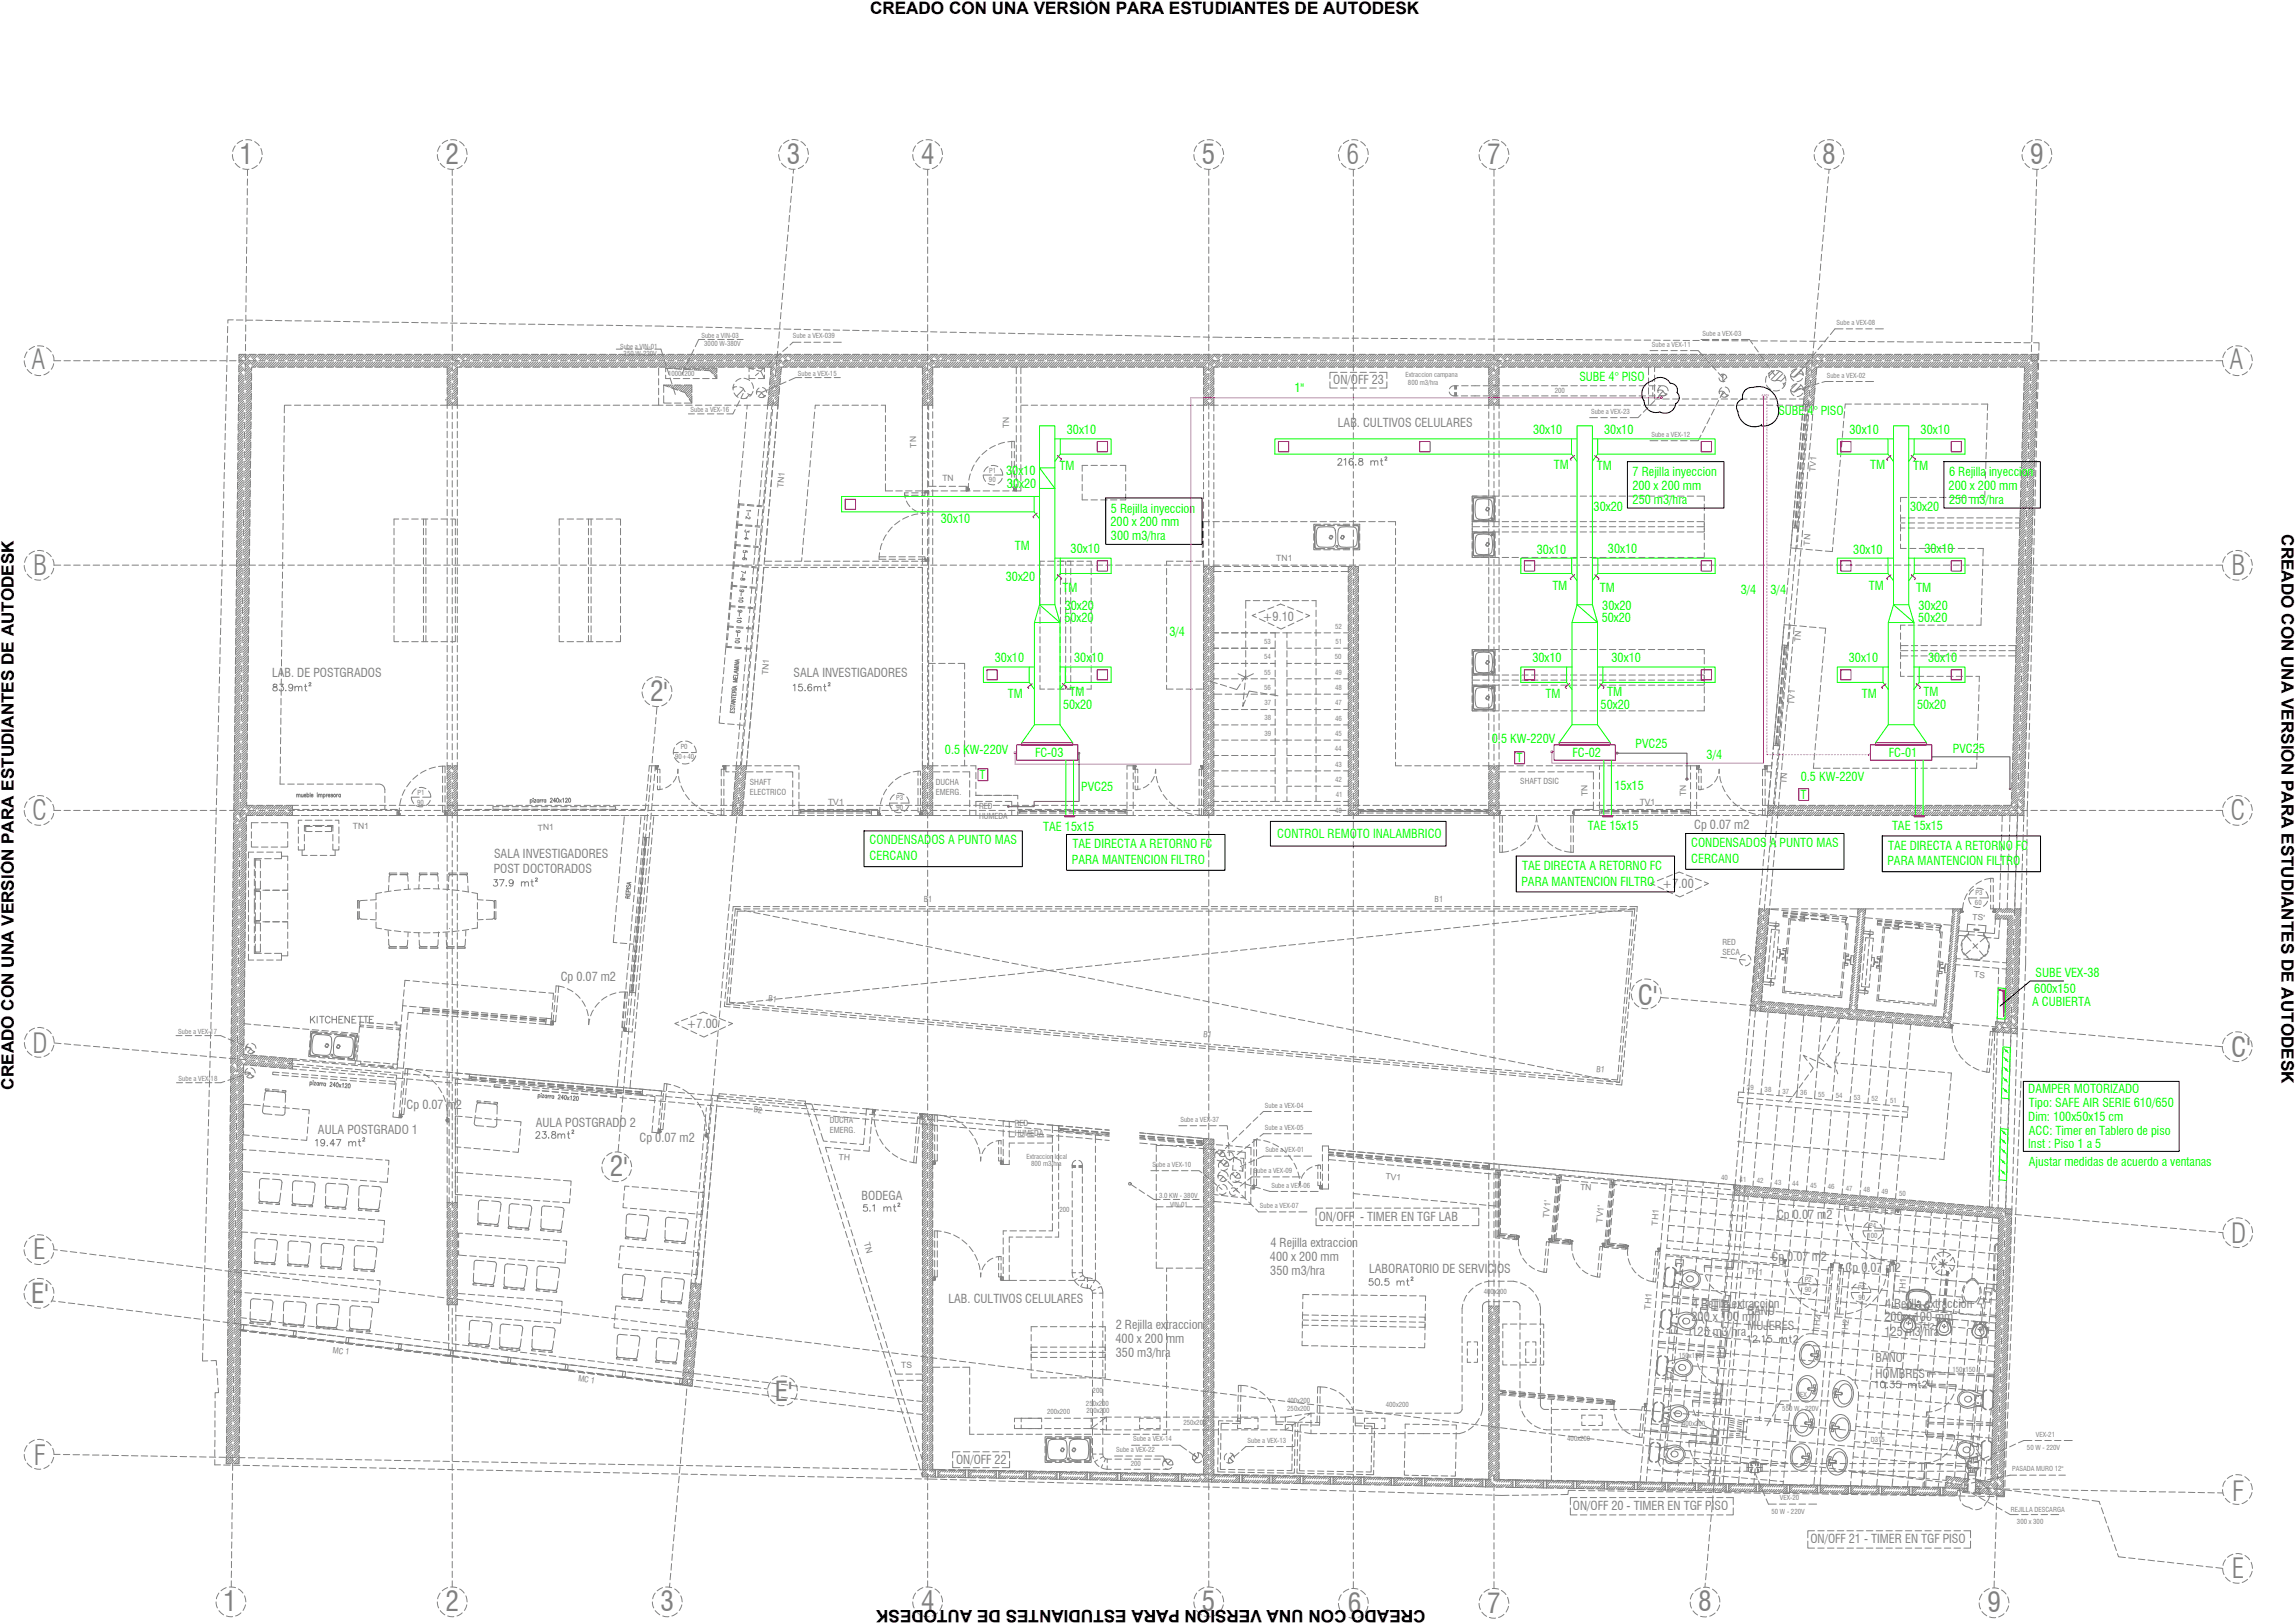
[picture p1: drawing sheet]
<svg xmlns="http://www.w3.org/2000/svg" width="594mm" height="420mm" viewBox="0 0 594 420" stroke-linecap="round" stroke-linejoin="round" font-family="sans-serif">
<defs><g id="words">
<g font-size="7.1" fill="#808080">
<text x="348.5" y="42.4">6</text>
<text x="8.1" y="95.5">A</text>
<text x="577.1" y="95.5">A</text>
<text x="8.6" y="148.9">B</text>
<text x="577.7" y="148.9">B</text>
<text x="8.3" y="212.3">C</text>
<text x="577.4" y="212.3">C</text>
<text x="8.4" y="272.5">D</text>
<text x="577.5" y="321.8">D</text>
<text x="8.6" y="326">E</text>
<text x="8.8" y="379.3">F</text>
<text x="577.8" y="388.5">F</text>
<text x="577.7" y="408.6">E</text>
</g>
<g font-size="7" fill="#808080">
<text x="62" y="42.4">1</text>
<text x="115.3" y="42.4">2</text>
<text x="203.7" y="42.4">3</text>
<text x="238.4" y="42.4">4</text>
<text x="311.1" y="42.4">5</text>
<text x="385" y="42.4">7</text>
<text x="471.7" y="42.4">8</text>
<text x="525.5" y="42.4">9</text>
<text x="168.3" y="181.5">2'</text>
<text x="424" y="260.1">C'</text>
<text x="577.5" y="273.7">C'</text>
<text x="157.9" y="304.5">2'</text>
<text x="8.1" y="337.3">E'</text>
<text x="200.5" y="362.6">E'</text>
<text x="57.8" y="417.1">1</text>
<text x="115.3" y="417.1">2</text>
<text x="171" y="417.1">3</text>
<text x="238.4" y="417.1">4</text>
<text x="311.1" y="417.1">5</text>
<text x="348.9" y="417.5">6</text>
<text x="385" y="417.4">7</text>
<text x="439.6" y="417.2">8</text>
<text x="514.4" y="417.4">9</text>
</g>
<g font-size="4.4">
<text x="225.2" y="3.7">CREADO CON UNA VERSIÓN PARA ESTUDIANTES DE AUTODESK</text>
<text x="590.6" y="138.3" transform="rotate(90 590.6 138.3)">CREADO CON UNA VERSIÓN PARA ESTUDIANTES DE AUTODESK</text>
<text x="3.6" y="282.1" transform="rotate(-90 3.6 282.1)">CREADO CON UNA VERSIÓN PARA ESTUDIANTES DE AUTODESK</text>
<text x="369" y="416.7" transform="rotate(180 369 416.7)">CREADO CON UNA VERSIÓN PARA ESTUDIANTES DE AUTODESK</text>
</g>
<text font-size="4.4" fill="#808080" x="451.6" y="348.5">12.15 mt2</text>
<text font-size="4" fill="#808080" x="195.1" y="140.8" transform="rotate(-90 195.1 140.8)">3-4</text>
<g font-size="3.2" fill="#0f0">
<text x="335.1" y="101.6">1&quot;</text>
<text x="408.8" y="98.5">SUBE 4° PISO</text>
<text x="460.3" y="107.5">SUBE 4° PISO</text>
<text x="276.2" y="112.3">30x10</text>
<text x="396.8" y="112.3">30x10</text>
<text x="415.3" y="112.3">30x10</text>
<text x="478.8" y="112.3">30x10</text>
<text x="497.2" y="112.3">30x10</text>
<text x="260.4" y="123">30x10</text>
<text x="274.2" y="121.6">TM</text>
<text x="402.2" y="121.5">TM</text>
<text x="413.4" y="121.6">TM</text>
<text x="422.6" y="123.3">7 Rejilla inyeccion</text>
<text x="484.1" y="121.5">TM</text>
<text x="495.3" y="121.6">TM</text>
<text x="504.5" y="123.3">6 Rejilla inyeccion</text>
<text x="260.7" y="126.2">30x20</text>
<text x="422.5" y="126.8">200 x 200 mm</text>
<text x="422.6" y="130.4">250 m3/hra</text>
<text x="504.4" y="126.8">200 x 200 mm</text>
<text x="504.5" y="130.4">250 m3/hra</text>
<text x="243.6" y="135.5">30x10</text>
<text x="287.5" y="136.2">200 x 200 mm</text>
<text x="287.6" y="132.7">5 Rejilla inyeccion</text>
<text x="412.5" y="132.2">30x20</text>
<text x="494.4" y="132.2">30x20</text>
<text x="262.7" y="142.3">TM</text>
<text x="277.1" y="143.1">30x10</text>
<text x="287.6" y="139.9">300 m3/hra</text>
<text x="397.8" y="143.4">30x10</text>
<text x="416.2" y="143.1">30x10</text>
<text x="479.7" y="143.4">30x10</text>
<text x="498.2" y="143.1">30x10</text>
<text x="260.4" y="150.4">30x20</text>
<text x="275" y="153.3">TM</text>
<text x="401.8" y="152.6">TM</text>
<text x="414.1" y="153.3">TM</text>
<text x="450.6" y="153.7">3/4</text>
<text x="458.3" y="153.7">3/4</text>
<text x="483.8" y="152.6">TM</text>
<text x="496" y="153.3">TM</text>
<text x="275.5" y="161">50x20</text>
<text x="275.6" y="158">30x20</text>
<text x="414.6" y="161">50x20</text>
<text x="414.8" y="158">30x20</text>
<text x="496.5" y="161">50x20</text>
<text x="496.6" y="158">30x20</text>
<text x="302.7" y="164.7">3/4</text>
<text x="257.5" y="171.4">30x10</text>
<text x="278.1" y="171.4">30x10</text>
<text x="396.7" y="171.4">30x10</text>
<text x="417.2" y="171.4">30x10</text>
<text x="478.6" y="171.4">30x10</text>
<text x="499.1" y="171.4">30x10</text>
<text x="260.9" y="180.8">TM</text>
<text x="275.2" y="183.6">50x20</text>
<text x="276.9" y="180.2">TM</text>
<text x="400.1" y="180.8">TM</text>
<text x="414.3" y="183.6">50x20</text>
<text x="416" y="180.2">TM</text>
<text x="481.9" y="180.8">TM</text>
<text x="496.2" y="183.6">50x20</text>
<text x="497.9" y="180.2">TM</text>
<text x="244.6" y="195.1">0.5 KW-220V</text>
<text x="267.9" y="195.9">FC-03</text>
<text x="386.2" y="192.3">0.5 KW-220V</text>
<text x="392.5" y="197.4">T</text>
<text x="407" y="195.9">FC-02</text>
<text x="423.4" y="193.5">PVC25</text>
<text x="441.8" y="196.4">3/4</text>
<text x="489" y="195.9">FC-01</text>
<text x="505.5" y="195">PVC25</text>
<text x="253.6" y="201.7">T</text>
<text x="466.1" y="202.3">0.5 KW-220V</text>
<text x="279.9" y="204.7">PVC25</text>
<text x="417.9" y="204.5">15x15</text>
<text x="466.1" y="206.9">T</text>
<text x="270.1" y="215.1">TAE 15x15</text>
<text x="411" y="214.8">TAE 15x15</text>
<text x="489.8" y="215">TAE 15x15</text>
<text x="225.1" y="218.6">CONDENSADOS A PUNTO MAS</text>
<text x="277.6" y="219.5">TAE DIRECTA A RETORNO FC</text>
<text x="330.6" y="216.9">CONTROL REMOTO INALAMBRICO</text>
<text x="437.8" y="219.3">CONDENSADOS A PUNTO MAS</text>
<text x="488.8" y="219.9">TAE DIRECTA A RETORNO FC</text>
<text x="225.1" y="222.6">CERCANO</text>
<text x="277.5" y="223.7">PARA MANTENCION FILTRO</text>
<text x="394" y="225.1">TAE DIRECTA A RETORNO FC</text>
<text x="437.8" y="223.3">CERCANO</text>
<text x="488.6" y="224">PARA MANTENCION FILTRO</text>
<text x="393.8" y="229.3">PARA MANTENCION FILTRO +7.00</text>
<text x="526.6" y="257">600x150</text>
<text x="526.9" y="253">SUBE VEX-38</text>
<text x="526" y="260.4">A CUBIERTA</text>
<text x="525" y="283">DAMPER MOTORIZADO</text>
<text x="525.2" y="286.6">Tipo: SAFE AIR SERIE 610/650</text>
<text x="525" y="290.3">Dim: 100x50x15 cm</text>
<text x="525.2" y="293.8">ACC: Timer en Tablero de piso</text>
<text x="525" y="297.3">Inst : Piso 1 a 5</text>
<text x="525.2" y="301.8">Ajustar medidas de acuerdo a ventanas</text>
</g>
<g font-size="3.2" fill="#808080">
<text x="345.1" y="99.5">ON/OFF 23</text>
<text x="346.3" y="110.5">LAB. CULTIVOS CELULARES</text>
<text x="326.8" y="160.7">+9.10</text>
<text x="70.4" y="175.3">LAB. DE POSTGRADOS</text>
<text x="205.4" y="175.4">SALA INVESTIGADORES</text>
<text x="438.5" y="214.7">Cp 0.07 m2</text>
<text x="127.8" y="226.1">POST DOCTORADOS</text>
<text x="127.9" y="222.1">SALA INVESTIGADORES</text>
<text x="145.1" y="254">Cp 0.07 m2</text>
<text x="177.7" y="266.2">+7.00</text>
<text x="105.3" y="287.2">Cp 0.07 m2</text>
<text x="82.3" y="293.5">AULA POSTGRADO 1</text>
<text x="138.7" y="291.8">AULA POSTGRADO 2</text>
<text x="165.5" y="295.5">Cp 0.07 m2</text>
<text x="223" y="310.7">BODEGA</text>
<text x="341.3" y="316">ON/OFF - TIMER EN TGF LAB</text>
<text x="460" y="315.6">Cp 0.07 m2</text>
<text x="328.9" y="322.9">4 Rejilla extraccion</text>
<text x="328.7" y="326.3">400 x 200 mm</text>
<text x="354.4" y="329.4">LABORATORIO DE SERVICIOS</text>
<text x="458.6" y="326.6">Cp 0.07 m2</text>
<text x="477.7" y="329.3">Cp 0.07 m2</text>
<text x="328.8" y="330">350 m3/hra</text>
<text x="245.5" y="337.2">LAB. CULTIVOS CELULARES</text>
<text x="438" y="338.6">4 Rejilla extraccion</text>
<text x="452.3" y="340.4">BAÑO</text>
<text x="487.9" y="338.6">4 Rejilla extraccion</text>
<text x="288.8" y="347.6">400 x 200 mm</text>
<text x="288.8" y="344.2">2 Rejilla extraccion</text>
<text x="437.9" y="342.1">200 x 100 mm</text>
<text x="437.9" y="345.7">125 m3/hra</text>
<text x="452.3" y="344.4">MUJERES</text>
<text x="487.8" y="342.1">200 x 100 mm</text>
<text x="487.8" y="345.7">125 m3/hra</text>
<text x="288.9" y="351.3">350 m3/hra</text>
<text x="485.5" y="352.7">BAÑO</text>
<text x="485.5" y="356.7">HOMBRES</text>
<text x="247.5" y="379">ON/OFF 22</text>
<text x="407.2" y="390.9">ON/OFF 20 - TIMER EN TGF PISO</text>
<text x="468.6" y="399.5">ON/OFF 21 - TIMER EN TGF PISO</text>
</g>
<g font-size="2.2" fill="#808080">
<text x="261.3" y="110.7" transform="rotate(-91 261.3 110.7)">TN</text>
<text x="237.2" y="115.9" transform="rotate(-91 237.2 115.9)">TN</text>
<text x="243.9" y="124.4" transform="rotate(-1 243.9 124.4)">TN</text>
<text x="470" y="122.2" transform="rotate(-86 470 122.2)">TV1</text>
<text x="202.8" y="126.4" transform="rotate(-86 202.8 126.4)">TN1</text>
<text x="468.5" y="141.3" transform="rotate(-86 468.5 141.3)">TN</text>
<text x="330.4" y="145.2" transform="rotate(-1 330.4 145.2)">TN1</text>
<text x="466.1" y="166.3" transform="rotate(-86 466.1 166.3)">TN</text>
<text x="198.8" y="174.8" transform="rotate(-86 198.8 174.8)">TN1</text>
<text x="464.4" y="182.6" transform="rotate(-86 464.4 182.6)">TV1</text>
<text x="462.5" y="203.1" transform="rotate(-86 462.5 203.1)">TN</text>
<text x="214.3" y="208.5" transform="rotate(-1 214.3 208.5)">TV1</text>
<text x="411" y="206.1" transform="rotate(-91 411 206.1)">TN</text>
<text x="424.4" y="208.5" transform="rotate(-1 424.4 208.5)">TV1</text>
<text x="436.5" y="206.1" transform="rotate(-91 436.5 206.1)">TN</text>
<text x="91.3" y="214.6" transform="rotate(-1 91.3 214.6)">TN1</text>
<text x="139.2" y="215" transform="rotate(-1 139.2 215)">TN1</text>
<text x="510.5" y="238.1" transform="rotate(4 510.5 238.1)">TS'</text>
<text x="511" y="253" transform="rotate(4 511 253)">TS</text>
<text x="217.1" y="300.2" transform="rotate(3 217.1 300.2)">TH</text>
<text x="358.6" y="305.3" transform="rotate(4 358.6 305.3)">TV1</text>
<text x="409" y="308" transform="rotate(3 409 308)">TN</text>
<text x="401" y="315.3" transform="rotate(-86 401 315.3)">TV1'</text>
<text x="414.8" y="316.5" transform="rotate(-86 414.8 316.5)">TV1'</text>
<text x="429.1" y="317.3" transform="rotate(-86 429.1 317.3)">TH1</text>
<text x="223.6" y="321.7" transform="rotate(74 223.6 321.7)">TN</text>
<text x="452.1" y="329.8" transform="rotate(4 452.1 329.8)">TH1</text>
<text x="493.2" y="335.1" transform="rotate(-86 493.2 335.1)">TH1</text>
<text x="427.3" y="339" transform="rotate(-86 427.3 339)">TH1</text>
<text x="471" y="344.6" transform="rotate(-86 471 344.6)">TH2</text>
<text x="478.3" y="345.8" transform="rotate(-86 478.3 345.8)">TH2</text>
<text x="496.5" y="343.7" transform="rotate(4 496.5 343.7)">TH2</text>
<text x="233.3" y="354.2" transform="rotate(-1 233.3 354.2)">TS</text>
</g>
<g font-size="2.1" fill="#808080">
<text x="194.1" y="203.2">SHAFT</text>
<text x="242.2" y="203.2">DUCHA</text>
<text x="393.5" y="203.1">SHAFT DSIC</text>
<text x="194.1" y="205.9">ELECTRICO</text>
<text x="242.2" y="205.9">EMERG.</text>
<text x="253.4" y="209.4">RED</text>
<text x="253.4" y="212">HUMEDA</text>
<text x="239.2" y="233.4" transform="rotate(1 239.2 233.4)">B1</text>
<text x="371.4" y="233.4" transform="rotate(1 371.4 233.4)">B1</text>
<text x="445.9" y="244.7">RED</text>
<text x="445.9" y="247.4">SECA</text>
<text x="198.9" y="259.2" transform="rotate(7 198.9 259.2)">B1</text>
<text x="311.5" y="268.4" transform="rotate(7 311.5 268.4)">B1</text>
<text x="413.1" y="277.5" transform="rotate(7 413.1 277.5)">B1</text>
<text x="195" y="288" transform="rotate(7 195 288)">B2</text>
<text x="214.8" y="290.7">DUCHA</text>
<text x="214.8" y="293.4">EMERG.</text>
<text x="262.7" y="291.4">RED</text>
<text x="262.7" y="294">HUMEDA</text>
<text x="86.1" y="350.3" transform="rotate(7 86.1 350.3)">MC 1</text>
<text x="149.6" y="357.6" transform="rotate(9 149.6 357.6)">MC 1</text>
</g>
<g font-size="1.8" fill="#808080">
<text x="181.6" y="87.4">Sube a VIN-03</text>
<text x="182.3" y="89.6">3000 W-380V</text>
<text x="205.2" y="87.6">Sube a VEX-039</text>
<text x="427.6" y="89.7">Sube a VEX-11</text>
<text x="440.7" y="86.9">Sube a VEX-03</text>
<text x="475.4" y="84.2">Sube a VEX-08</text>
<text x="160.5" y="90.3">Sube a VIN-01</text>
<text x="161.4" y="92.1">350 W-220V</text>
<text x="172.9" y="97.3">1000x200</text>
<text x="206.6" y="97.3">Sube a VEX-15</text>
<text x="363.8" y="97.5">Extraccion campana</text>
<text x="364.5" y="99.7">800 m3/hra</text>
<text x="402.5" y="101.7">200</text>
<text x="472.9" y="97.7">Sube a VEX-02</text>
<text x="178.7" y="106.7">Sube a VEX-16</text>
<text x="411.9" y="107.1">Sube a VEX-23</text>
<text x="427.5" y="113.1">Sube a VEX-12</text>
<text x="256" y="124.8">90</text>
<text x="256.1" y="122.5">P1</text>
<text x="327.3" y="166.7">53</text>
<text x="345.6" y="162.7">52</text>
<text x="345.7" y="166.7">51</text>
<text x="327.2" y="170.6">54</text>
<text x="345.5" y="170.7">50</text>
<text x="327.3" y="178.6">56</text>
<text x="327.3" y="174.6">55</text>
<text x="345.6" y="174.7">49</text>
<text x="345.6" y="178.6">48</text>
<text x="327.3" y="182.6">37</text>
<text x="345.6" y="182.6">47</text>
<text x="327.3" y="190.5">39</text>
<text x="327.3" y="186.5">38</text>
<text x="345.6" y="186.6">46</text>
<text x="345.6" y="190.5">45</text>
<text x="174.8" y="196.4">90+40</text>
<text x="176.2" y="194">P0</text>
<text x="345.5" y="194.5">44</text>
<text x="345.6" y="198.5">43</text>
<text x="345.6" y="202.4">42</text>
<text x="108" y="208.3">90</text>
<text x="108" y="205.7">P1</text>
<text x="232" y="207.1">P3</text>
<text x="232.1" y="209.7">90</text>
<text x="345.8" y="206.4">41</text>
<text x="345.6" y="210.4">40</text>
<text x="511.4" y="231.6">P3</text>
<text x="511.2" y="234.2">60</text>
<text x="46.2" y="267.6">Sube a VEX-17</text>
<text x="46.2" y="279.8">Sube a VEX-18</text>
<text x="327.4" y="286.8">Sube a VEX-04</text>
<text x="452.2" y="282.3">39</text>
<text x="456.8" y="282.7">38</text>
<text x="461.4" y="283.1">37</text>
<text x="466" y="283.5">36</text>
<text x="470.6" y="283.9">55</text>
<text x="475.2" y="284.3">54</text>
<text x="479.9" y="284.7">53</text>
<text x="484.5" y="285.1">52</text>
<text x="489.3" y="285.5">51</text>
<text x="305.6" y="290.4">Sube a VEX-37</text>
<text x="327.4" y="292.5">Sube a VEX-05</text>
<text x="265.7" y="299.9">Extraccion local</text>
<text x="327.5" y="298.3">Sube a VEX-01</text>
<text x="266.9" y="301.9">800 m3/hra</text>
<text x="298.3" y="302">Sube a VEX-10</text>
<text x="324.5" y="303.7">Sube a VEX-09</text>
<text x="445.5" y="305.5">40</text>
<text x="450.3" y="305.9">41</text>
<text x="300" y="310">3.0 KW - 380V</text>
<text x="329.1" y="307.4">Sube a VEX-06</text>
<text x="454.8" y="306.3">42</text>
<text x="459.4" y="306.7">43</text>
<text x="463.9" y="307.1">44</text>
<text x="468.6" y="307.5">45</text>
<text x="473.2" y="307.9">46</text>
<text x="477.8" y="308.3">47</text>
<text x="482.4" y="308.7">48</text>
<text x="487.1" y="309.1">49</text>
<text x="491.6" y="309.5">50</text>
<text x="274.2" y="313.8">200</text>
<text x="302.9" y="312.6">VIN-01</text>
<text x="326.2" y="312.7">Sube a VEX-07</text>
<text x="483.8" y="318">P4</text>
<text x="483.4" y="320.5">100</text>
<text x="384.1" y="335">400x200</text>
<text x="467.2" y="332">P2</text>
<text x="467.2" y="334.6">90</text>
<text x="481" y="334">P2</text>
<text x="481" y="336.5">90</text>
<text x="434.6" y="351.5">150x150</text>
<text x="505.4" y="355.1">150x150</text>
<text x="271" y="365.9">200x200</text>
<text x="281.1" y="363.9">250x200</text>
<text x="281.3" y="365.8">200x200</text>
<text x="282.8" y="360.7">200</text>
<text x="333.2" y="363.3">400x200</text>
<text x="333.2" y="365.2">250x200</text>
<text x="358.7" y="364.4">400x200</text>
<text x="461.4" y="365.2">550 W - 220V</text>
<text x="465.1" y="361.7">VEX</text>
<text x="306.3" y="369">250x200</text>
<text x="435.5" y="369.2">400x200</text>
<text x="527" y="371.9">VEX-21</text>
<text x="288.9" y="376">Sube a VEX-22</text>
<text x="293.3" y="373.1">Sube a VEX-14</text>
<text x="322.9" y="373.5">Sube a VEX-13</text>
<text x="405.7" y="372.9">400x200</text>
<text x="484.3" y="373.3">D315</text>
<text x="524.7" y="375.4">50 W - 220V</text>
<text x="292.7" y="379.5">200</text>
<text x="520.8" y="380.9">PASADA MURO 12&quot;</text>
<text x="460.7" y="388.4">VEX-20</text>
<text x="458.6" y="391.9">50 W - 220V</text>
<text x="520.6" y="391.5">REJILLA DESCARGA</text>
<text x="522.1" y="394.6">300 x 300</text>
</g>
</g></defs>
<!-- layer: 07. Mobiliario -->
<g fill="none" stroke="#808080" stroke-width=".26">
<path d="M60.9 37.8l-.6 1.4M62.8 36.3l-1.4 .8M63.6 36.2l1.6 .2M65.9 36.7l1.2 1M67.5 38.4l.4 1.6M113.9 37.8l-.6 1.4M115.9 36.3l-1.4 .9M116.6 36.2l1.7 .2M119 36.7l1.2 1.1M120.6 38.4l.3 1.6M202.3 37.7l-.7 1.5M204.2 36.3l-1.4 .8"/>
<path d="M205 36.2l1.6 .1M207.3 36.7l1.2 1M208.9 38.4l.4 1.6M237 37.8l-.6 1.4M238.9 36.3l-1.4 .9M239.7 36.2l1.6 .2M242 36.7l1.2 1.1M243.6 38.4l.4 1.6M309.8 37.8l-.7 1.4M311.7 36.3l-1.4 .9M312.5 36.2l1.6 .2M314.8 36.7l1.2 1.1"/>
<path d="M316.4 38.4l.4 1.6M347.2 37.8l-.6 1.4M349.1 36.3l-1.4 .9M349.9 36.2l1.6 .2M352.2 36.7l1.3 1.1M353.8 38.4l.4 1.6M383.6 37.8l-.6 1.4M385.5 36.3l-1.4 .9M386.3 36.2l1.6 .2M388.6 36.7l1.2 1.1M390.2 38.4l.4 1.6M470.3 37.8l-.6 1.4"/>
<path d="M472.2 36.3l-1.3 .9M473 36.2l1.7 .2M475.4 36.7l1.2 1.1M477 38.4l.3 1.6M524.1 37.8l-.6 1.4M526.1 36.3l-1.4 .8M526.9 36.2l1.6 .2M529.2 36.7l1.2 1M530.8 38.4l.3 1.6M60.2 40l.3 1.6M60.9 42.3l1.2 1M62.8 43.7l1.6 .1"/>
<path d="M63.9 58.9v1.7M63.9 56.4v1.6M64 51.4v1.6M64 53.8l-.1 1.7M64 48.8v1.7M64.1 43.9v1.6M64.1 46.3l-.1 1.7M66.6 42.8l-1.4 .8M67.8 40.8l-.6 1.4M113.2 40l.4 1.6M114 42.3l1.2 1M115.9 43.7l1.6 .1"/>
<path d="M117.1 43.9v1.5M117.1 46.3v1.7M117.1 48.8v1.7M117.1 51.3v1.7M117.1 53.8v1.7M117.1 56.3v1.7M117.1 58.9v1.7M119.6 42.8l-1.3 .8M120.8 40.8l-.6 1.4M201.6 40l.3 1.6M202.3 42.2l1.2 1.1M204.1 58.3l-.1 1.6"/>
<path d="M204.2 43.6l1.6 .2M204.4 55.8l-.2 1.6M204.6 53.3l-.2 1.6M204.8 50.8l-.1 1.6M205 48.3l-.1 1.6M205.2 45.7l-.1 1.7M205.4 43.9l-.1 1M208 42.8l-1.4 .8M209.2 40.8l-.7 1.4M236.3 40l.3 1.6M237 42.3l1.2 1M238.9 43.7l1.7 .1"/>
<path d="M240.1 43.9v1.5M240.1 46.3v1.7M240.1 48.8v1.7M240.1 51.3v1.7M240.1 53.8v1.7M240.1 56.3v1.7M240.1 58.9v1.7M242.7 42.8l-1.4 .8M243.9 40.8l-.6 1.4M309 40l.4 1.6M309.8 42.3l1.2 1M311.7 43.7l1.6 .1"/>
<path d="M312.9 43.9v1.5M312.9 46.3v1.7M312.9 48.8v1.7M312.9 51.3v1.7M312.9 53.8v1.7M312.9 56.3v1.7M312.9 58.9v1.7M315.5 42.8l-1.4 .8M316.7 40.8l-.7 1.4M346.5 40l.3 1.6M347.2 42.3l1.2 1M349.2 43.7l1.5 .1"/>
<path d="M350.3 43.9v1.7M350.3 46.5v1.7M350.3 49v1.7M350.3 51.5v1.7M350.3 54v1.7M350.3 56.6v1.7M350.3 59.1v1.6M352.9 42.8l-1.3 .8M354.1 40.8l-.6 1.4M382.9 40l.3 1.6M383.6 42.3l1.2 1M385.5 43.7l1.7 .1"/>
<path d="M386.7 43.9v1.7M386.7 46.5v1.7M386.7 49v1.7M386.7 51.5v1.7M386.7 54v1.7M386.7 56.6v1.7M386.7 59.1v1.6M389.3 42.8l-1.4 .8M390.5 40.8l-.6 1.4M469.6 40l.4 1.6M470.4 42.3l1.2 1M472.2 58.3l-.1 1.7"/>
<path d="M472.3 43.7l1.6 .1M472.4 55.8l-.1 1.6M472.6 53.3l-.1 1.6M472.9 50.8l-.2 1.7M473.1 48.3l-.2 1.6M473.3 45.8l-.2 1.6M473.5 43.9l-.1 1M476.1 42.8l-1.4 .8M477.2 40.8l-.6 1.4M523.4 40l.4 1.6M524.2 42.3l1.2 1M526.1 43.7l1.6 .1"/>
<path d="M526.8 59.1v1.6M526.9 56.6v1.7M527 54.1l-.1 1.6M527 51.5v1.7M527.1 49v1.7M527.2 46.5l-.1 1.7M527.3 43.9l-.1 1.7M529.9 42.8l-1.4 .8M531 40.8l-.6 1.4M63.7 79.1l-.1 1.6M63.7 76.5v1.7M63.7 74v1.7"/>
<path d="M63.8 71.5l-.1 1.7M63.8 69v1.7M63.8 66.5v1.7M63.9 63.9l-.1 1.7M63.9 61.4v1.7M117.1 61.4v1.7M117.1 63.9v1.7M117.1 66.5v1.6M117.1 69v1.7M117.1 71.5v1.7M117.1 74v1.7M117.1 76.5v1.7"/>
<path d="M117.1 79v1.7M202.4 78.4l-.2 1.7M202.6 75.9l-.1 1.7M202.8 73.4l-.1 1.6M203 70.8l-.1 1.7M203.3 68.3l-.2 1.7M203.5 65.8l-.2 1.7M203.7 63.3l-.1 1.7M203.9 60.8l-.1 1.7M240.1 61.4v1.7M240.1 63.9v1.7M240.1 66.5v1.6"/>
<path d="M240.1 69v1.7M240.1 71.5v1.7M240.1 74v1.7M240.1 76.5v1.7M240.1 79v1.7M312.9 61.4v1.7M312.9 63.9v1.7M312.9 66.5v1.6M312.9 69v1.7M312.9 71.5v1.7M312.9 74v1.7M312.9 76.5v1.7"/>
<path d="M312.9 79v1.7M350.3 61.6v1.7M350.3 64.1v1.7M350.3 66.6v1.7M350.3 69.2v1.6M350.3 71.7v1.7M350.3 74.2v1.7M350.3 76.7v1.7M350.3 79.2v1.7M386.7 61.6v1.7M386.7 64.1v1.7M386.7 66.6v1.7"/>
<path d="M386.7 69.2v1.6M386.7 71.7v1.7M386.7 74.2v1.7M386.7 76.7v1.7M386.7 79.2v1.7M470.4 78.4l-.1 1.7M470.7 75.9l-.2 1.7M470.9 73.4l-.2 1.7M471.1 70.9l-.1 1.6M471.3 68.3l-.1 1.7M471.5 65.8l-.1 1.7M471.8 63.3l-.2 1.7"/>
<path d="M472 60.8l-.2 1.7M526.2 79.2l-.1 1.7M526.3 76.7l-.1 1.7M526.3 74.2v1.7M526.4 71.7v1.7M526.5 69.2v1.6M526.6 66.6l-.1 1.7M526.6 64.1v1.7M526.7 61.6v1.7M6.3 93.4l.3 1.6M7 91.1l-.6 1.5M7 95.6l1.2 1.1"/>
<path d="M8.9 89.7l-1.4 .8M9 97l1.6 .2M9.7 89.5l1.6 .2M12 90l1.3 1.1M12.7 96.2l-1.3 .8M13.6 91.8l.4 1.6h1.7M13.9 94.1l-.6 1.5M16.6 93.4h1.6M19.1 93.4h1.7M21.6 93.4h1.7M24.1 93.4h1.7M26.6 93.4h1.7"/>
<path d="M29.1 93.4h1.7M31.7 93.4h1.7M34.2 93.4h1.7M36.7 93.4h1.7M39.3 93.4h1.6M41.8 93.4h1.6M44.3 93.4h1.6M46.8 93.4h1.7M49.3 93.4h1.7M51.8 93.4h1.7M54.4 93.4h1.6M56.9 93.4h1.7"/>
<path d="M58.6 99.6v1.7M58.6 97.1v1.7M58.7 94.6v1.6M58.8 92l-.1 1.7M58.9 89.5l-.1 1.7M58.9 87v1.7M58.9 84.5v1.6M59.4 93.4h1.7M60.4 82.8h-1.4v.9M61.2 82.8h1.7M61.8 99.7v1.6M61.8 94.6v1.7l1.1-1.1"/>
<path d="M61.8 97.1v1.7M61.9 93.4h1.7M62.2 91.7l-.3 .3M62.6 96.6l-.8 .9M62.6 93.1l-.7 .8M62.6 94.9l-.8 .7M62.8 91.7l-.9 .9M62.9 97l-1.1 1M62.9 93.4l-1 1M63.1 99.1l-1.3 1.4M63.1 99.7l-1.3 1.3M63.2 95.5l-1.4 1.4"/>
<path d="M63.2 97.3l-1.4 1.3M63.2 97.9l-1.4 1.4M63.2 98.5l-1.4 1.4M63.2 93.7l-1.4 1.3M63.4 91.7l-1.5 1.6M63.4 99.2v1.7M63.5 96.7v1.7M63.5 94.2v1.6M63.5 91.7v1.6M63.6 89.2v1.6M63.6 86.6v1.7M63.6 84.1v1.7"/>
<path d="M63.6 91.7h-1.7v2.1M63.6 81.6v1.7M63.7 82.9h1.7M64 91.7l-.8 .8M64.4 94.9l-1.2 1.2M64.4 93.1l-1.2 1.2M64.4 93.4h1.7M64.5 91.7h1.6M64.6 91.7l-1.1 1.1M64.7 95.2l-1.2 1.2M64.7 93.4l-1.2 1.2M65 93.7l-1.2 1.2"/>
<path d="M65.1 99.2v1.7M65.1 98.9l-1.4 1.4M65.1 99.5l-1.4 1.4M65.1 96.7v1.7M65.1 95.3l-1.3 1.4M65.1 96.5l-1.3 1.4M65.1 97.1l-1.4 1.4M65.1 97.7l-1.4 1.4M65.1 98.3l-1.4 1.4M65.2 91.7l-1.4 1.4M65.8 91.7l-.8 .8M66.1 95h-.9l-.1 .9-1.3 1.4"/>
<path d="M66.2 93.1l-1.2 1.2M66.2 82.9h1.7M66.4 91.7l-1.1 1.1M66.4 93.4l-1.2 1.2M66.8 93.7l-1.4 1.3M66.9 95h1.7M66.9 91.7l-1.3 1.4M67 91.7h1.7M67 93.4h1.6M67.4 93.7l-1.4 1.3M67.5 91.7l-.7 .8M68 93.7l-1.4 1.3"/>
<path d="M68.1 91.7l-1 1.1M68.6 93.7l-1.4 1.3M68.7 91.7l-1.3 1.4M68.8 82.9l1.7 .1M69.1 93.7l-1.3 1.3M69.3 91.7l-1.3 1.4M69.4 95h1.7M69.5 93.4h1.7M69.5 91.7h1.7M69.7 93.7l-1.3 1.3M69.9 91.7l-1.3 1.4M70.3 93.7l-1.3 1.3"/>
<path d="M70.5 91.7l-1.4 1.4M70.9 93.7l-1.3 1.3M71.1 91.7l-1.4 1.4M71.3 83h1.7M71.5 93.7l-1.3 1.3M71.7 91.7l-1.4 1.4M72 91.7h1.7M72 93.4h1.7M72.2 93.7l-1.4 1.3M72.3 91.7l-1.4 1.4M72.7 93.7l-1.4 1.3M72.9 91.7l-1.4 1.4"/>
<path d="M73.3 93.7l-1.4 1.3h1.7M73.5 91.7l-1.3 1.4M73.8 83l1.7 .1M73.9 93.7l-1.3 1.3M74.1 91.7l-1.4 1.4M74.5 95h1.7M74.5 93.4h1.7M74.5 93.7l-1.3 1.3M74.6 91.7h1.6M74.7 91.7l-1.4 1.4M75.1 93.7l-1.3 1.3M75.3 91.7l-1.4 1.4"/>
<path d="M75.7 93.7l-1.3 1.3M75.9 91.7l-1.4 1.4M76.3 93.7l-1.4 1.3M76.3 83.1h1.7M76.5 91.7l-1.4 1.4M76.9 93.7l-1.4 1.3M77 95h1.7M77.1 93.4h1.6M77.5 93.7l-1.4 1.3M77.7 91.7l-1.4 1.4M78.1 93.7l-1.4 1.3M78.2 91.7l-1.3 1.4"/>
<path d="M78.7 93.7l-1.4 1.3M78.8 91.7h-1.7l-1.4 1.4M78.8 83.1h1.7M78.8 91.7l-1.3 1.4M79.3 93.7l-1.4 1.3M79.4 91.7l-1.3 1.4M79.5 95h1.7M79.6 93.4h1.7M79.6 91.7h1.7M79.9 93.7l-1.4 1.3M80 91.7l-1.3 1.4M80.4 93.7l-1.3 1.3"/>
<path d="M80.6 91.7l-1.3 1.4M81 93.7l-1.3 1.3M81.2 91.7l-1.3 1.4M81.4 83.1h1.6M81.6 93.7l-1.3 1.3M81.8 91.7l-1.4 1.4M82.1 91.7h1.7M82.1 93.4h1.6M82.2 93.7l-1.3 1.3M82.4 91.7l-1.4 1.4M82.8 93.7l-1.3 1.3M83 91.7l-1.4 1.4"/>
<path d="M83.4 93.7l-1.3 1.3h1.6M83.6 91.7l-1.4 1.4M83.9 83.1l1.7 .1M84 93.7l-1.4 1.3M84.2 91.7l-1.4 1.4M84.6 95h1.6M84.6 93.4h1.7M84.6 93.7l-1.4 1.3M84.6 91.7h1.7M84.8 91.7l-1.4 1.4M85.2 93.7l-1.4 1.3M85.4 91.7l-1.4 1.4"/>
<path d="M85.8 93.7l-1.4 1.3M86 91.7l-1.4 1.4M86.4 93.7l-1.4 1.3M86.4 83.2h1.7M86.5 91.7l-1.3 1.4M87 93.7l-1.4 1.3M87.1 95h1.6M87.1 93.4h1.7M87.6 93.7l-1.4 1.3M87.7 91.7l-1.3 1.4M88.2 93.7l-1.4 1.3M88.3 91.7l-1.3 1.4"/>
<path d="M88.7 93.7l-1.3 1.3M88.8 91.7h-1.7l-1.3 1.4M88.9 83.2l1.7 .1M88.9 91.7l-1.3 1.4M89.3 93.7l-1.3 1.3M89.5 91.7l-1.3 1.4M89.6 95h1.7M89.6 93.4h1.7M89.7 91.7h1.7M90 93.7l-1.4 1.3M90.1 91.7l-1.4 1.4M90.6 93.7l-1.4 1.3"/>
<path d="M90.7 91.7l-1.4 1.4M91.2 93.7l-1.4 1.3M91.3 91.7l-1.3 1.4M91.5 83.3h1.6M91.8 93.7l-1.4 1.3M91.9 91.7l-1.3 1.4M92.2 91.7h1.7M92.2 93.4h1.7M92.3 93.7l-1.3 1.3M92.5 91.7l-1.3 1.4M92.9 93.7l-1.3 1.3M93.1 91.7l-1.3 1.4"/>
<path d="M93.5 93.7l-1.4 1.3h1.7M93.7 91.7l-1.4 1.4M94 83.3l1.6 .1M94.1 93.7l-1.3 1.3M94.3 91.7l-1.4 1.4M94.7 93.4h1.7M94.7 91.7h1.7M94.7 93.7l-1.3 1.3M94.9 91.7l-1.4 1.4M95.3 93.7l-1.3 1.3M95.5 91.7l-1.4 1.4M95.9 93.7l-1.4 1.3"/>
<path d="M96.1 91.7l-1.4 1.4M96.5 83.4h1.7M96.5 93.7l-1.4 1.3M96.7 91.7l-1.4 1.4M97.1 93.7l-1.4 1.3M97.2 95h1.7M97.2 93.4h1.7M97.7 93.7l-1.4 1.3h-1.7M97.8 91.7l-1.3 1.4M98.3 93.7l-1.4 1.3M98.4 91.7l-1.3 1.4M98.9 93.7l-1.4 1.3"/>
<path d="M98.9 91.7h-1.6l-1.4 1.4M99 83.4h1.7M99 91.7l-1.3 1.4M99.5 93.7l-1.4 1.3M99.6 91.7l-1.3 1.4M99.7 95h1.7M99.8 91.7h1.6M99.8 93.4h1.6M100 93.7l-1.3 1.3M100.2 91.7l-1.3 1.4M100.6 93.7l-1.3 1.3M100.8 91.7l-1.3 1.4"/>
<path d="M101.2 93.7l-1.3 1.3M101.4 91.7l-1.4 1.4M101.5 83.4h1.7M101.8 93.7l-1.3 1.3M102 91.7l-1.4 1.4M102.2 95h1.7M102.2 93.4h1.7M102.3 91.7h1.6M102.4 93.7l-1.3 1.3M102.6 91.7l-1.4 1.4M103 93.7l-1.3 1.3M103.2 91.7l-1.4 1.4"/>
<path d="M103.6 93.7l-1.4 1.3M103.8 91.7l-1.4 1.4M104 83.4l1.7 .1M104.2 93.7l-1.4 1.3M104.4 91.7l-1.4 1.4M104.8 91.7h1.7M104.8 93.4h1.6M104.8 93.7l-1.4 1.3M105 91.7l-1.4 1.4M105.4 93.7l-1.4 1.3M105.6 91.7l-1.4 1.4M106 93.7l-1.4 1.3"/>
<path d="M106.1 91.7l-1.3 1.4M106.6 83.5h1.7M106.6 93.7l-1.4 1.3M106.7 91.7l-1.3 1.4M107.2 93.7l-1.4 1.3M107.2 95h1.7M107.3 93.4h1.7M107.8 93.7l-1.4 1.3h-1.7M108 91.7l-1.4 1.4M108.4 93.7l-1.4 1.3M108.6 91.7l-1.4 1.4M109 91.7h-1.7l-1.3 1.4"/>
<path d="M109 93.7l-1.4 1.3M109.1 83.5l1.7 .1M109.1 91.7l-1.3 1.4M109.6 93.7l-1.4 1.3M109.7 91.7l-1.3 1.4M109.8 95h1.6M109.8 91.7h1.7l-1.3 1.4M109.8 93.4h1.7M110.2 93.7l-1.4 1.3M110.3 91.7l-1.3 1.4M110.8 93.7l-1.4 1.3M110.9 91.7l-1.3 1.4"/>
<path d="M111.4 93.7l-1.4 1.3M111.6 83.6h1.7M111.9 93.7l-1.3 1.3M112.1 91.7l-1.3 1.4M112.3 95h1.7M112.3 93.4h1.7M112.4 91.7h1.6M112.5 93.7l-1.3 1.3M112.7 91.7l-1.3 1.4M113.1 93.7l-1.3 1.3M113.3 91.7l-1.4 1.4M113.7 93.7l-1.3 1.3"/>
<path d="M113.9 91.7l-1.4 1.4M114.1 83.6h1.7M114.3 93.7l-1.3 1.3M114.5 91.7l-1.4 1.4M114.8 95h1v2l1.4-1.5M114.9 91.7h1.7M114.9 93.4h1.6M114.9 93.7l-1.3 1.3M115.1 91.7l-1.4 1.4M115.5 93.7l-1.4 1.3M115.7 91.7l-1.4 1.4M115.8 97.8v1.7"/>
<path d="M116.1 93.7l-1.4 1.3M116.3 91.7l-1.4 1.4M116.6 95l-.8 .8M116.6 96.7l-.8 .9M116.6 83.7h1.7M116.7 93.7l-1.4 1.3M116.8 97.2l-1 1M116.8 97.7l-1 1.1M116.8 98.3l-1 1.1M116.8 98.9l-1 1M116.8 99.5l-1 1M116.9 91.7l-1.4 1.4"/>
<path d="M116.9 95.3l-1.1 1.1M117.1 81.6v1.7M117.1 84.1v1.7M117.1 86.6v1.7M117.1 89.1v1.7M117.1 91.7v1.6M117.1 94.2v1.6M117.1 96.7v1.7M117.1 99.2v1.7M117.2 93.8l-1.4 1.4M117.4 93.4h1.7M117.4 91.7h1.7"/>
<path d="M117.4 91.7l-1.3 1.4M118 91.7l-1.3 1.4M118.4 97.8v1.7M118.4 93.2l-1.2 1.2M118.4 95l-1.2 1.1M118.4 95.5l-1 1.1M118.4 96.1l-1 1.1M118.4 96.7l-1 1M118.4 97.3l-1 1M118.4 97.9l-1 1M118.4 98.5l-1 1M118.4 99.1l-1 1"/>
<path d="M118.4 99.7l-1 1M118.6 91.7l-1.3 1.4M118.7 93.5l-1.2 1.2M119 93.8l-1.2 1.2M119.2 83.7h1.6M119.2 91.7l-1.4 1.5M119.5 95h-1.1v2M119.8 91.7l-.8 .9M119.9 91.7h1.7l-.9 .9M119.9 93.4h1.7M120.2 93.2l-1.2 1.2M120.2 93.7l-1.3 1.3"/>
<path d="M120.4 95h1.6M120.4 91.7l-1.1 1.2M120.8 93.7l-1.3 1.3M121 91.7l-1.4 1.5M121.4 93.7l-1.3 1.3M121.7 83.7h1.7M122 93.7l-1.3 1.3M122.2 91.7l-1.4 1.4M122.4 93.4h1.7M122.4 91.7h1.7M122.6 93.7l-1.3 1.3M122.8 91.7l-1.4 1.4"/>
<path d="M122.9 95h1.7M123.2 93.7l-1.4 1.3M123.4 91.7l-1.4 1.4M123.8 93.7l-1.4 1.3M124 91.7l-1.4 1.4M124.2 83.7l1.7 .1M124.4 93.7l-1.4 1.3M124.6 91.7l-1.4 1.4M124.9 93.4h1.7M125 91.7h1.6M125 93.7l-1.4 1.3M125.2 91.7l-1.4 1.4"/>
<path d="M125.6 93.7l-1.4 1.3M125.8 91.7l-1.4 1.4M126.2 93.7l-1.3 1.3M126.4 91.7l-1.4 1.4M126.7 83.8h1.7M126.8 93.7l-1.4 1.3h1.7M127 91.7l-1.4 1.4M127.4 93.7l-1.4 1.3M127.4 93.4h1.7M127.5 91.7h1.7M127.6 91.7l-1.4 1.4M128 93.7l-1.4 1.3"/>
<path d="M128.2 91.7l-1.4 1.4M128.6 93.7l-1.4 1.3M128.7 91.7l-1.3 1.4M129.2 93.7l-1.4 1.3M129.3 83.8l1.6 .1M129.3 91.7l-1.3 1.4M129.8 93.7l-1.4 1.3M129.9 91.7l-1.3 1.4M130 93.4h1.7M130 91.7h1.7l-1.3 1.4M130.4 93.7l-1.4 1.3M130.4 95h1.7"/>
<path d="M130.5 91.7l-1.3 1.4M131 93.7l-1.4 1.3h-1.7M131.1 91.7l-1.3 1.4M131.5 93.7l-1.3 1.3M131.8 83.9h1.6M132.1 93.7l-1.3 1.3M132.3 91.7l-1.3 1.4M132.5 91.7h1.7M132.5 93.4h1.7M132.7 93.7l-1.3 1.3M132.9 91.7l-1.4 1.4M132.9 95h1.7"/>
<path d="M133.3 93.7l-1.3 1.3M133.5 91.7l-1.4 1.4M133.9 93.7l-1.3 1.3M134.1 91.7l-1.4 1.4M134.3 83.9h1.7M134.5 93.7l-1.3 1.3M134.7 91.7l-1.4 1.4M135 93.4h1.7M135.1 91.7h1.6M135.1 93.7l-1.4 1.3M135.3 91.7l-1.4 1.4M135.7 93.7l-1.4 1.3"/>
<path d="M135.9 91.7l-1.4 1.4M136.3 93.7l-1.4 1.3M136.5 91.7l-1.4 1.4M136.8 83.9h1.7M136.9 93.7l-1.4 1.3h1.6M137 91.7l-1.3 1.4M137.5 93.7l-1.4 1.3M137.6 91.7h1.6M137.6 93.4h1.6M137.6 91.7l-1.3 1.4M138.1 93.7l-1.4 1.3M138.2 91.7l-1.3 1.4"/>
<path d="M138.7 93.7l-1.4 1.3M138.8 91.7l-1.3 1.4M139.2 93.7l-1.3 1.3M139.3 83.9l1.7 .1M139.4 91.7l-1.3 1.4M139.8 93.7l-1.3 1.3M140 91.7l-1.3 1.4M140.1 93.4h1.6M140.1 91.7h1.6M140.4 93.7l-1.3 1.3M140.5 95h1.7M140.6 91.7l-1.4 1.4"/>
<path d="M141 93.7l-1.3 1.3h-1.7M141.2 91.7l-1.4 1.4M141.6 93.7l-1.3 1.3M141.8 91.7l-1.4 1.4M141.8 84h1.7M142.2 93.7l-1.3 1.3M142.4 91.7l-1.4 1.4M142.6 91.7h1.7M142.6 93.4h1.6M142.8 93.7l-1.4 1.3M143 95h1.7M143 91.7l-1.4 1.4"/>
<path d="M143.4 93.7l-1.3 1.3M143.6 91.7l-1.4 1.4M144 93.7l-1.3 1.3M144.2 91.7l-1.4 1.4M144.4 84l1.7 .1M144.6 93.7l-1.3 1.3M144.8 91.7l-1.4 1.4M145.1 93.4h1.7M145.1 91.7h1.7M145.2 93.7l-1.3 1.3M145.4 91.7l-1.4 1.4M145.6 95h1.6"/>
<path d="M145.8 93.7l-1.3 1.3M146 91.7l-1.4 1.4M146.4 93.7l-1.4 1.3M146.6 91.7l-1.4 1.4M146.9 84.1h1.7M147 93.7l-1.4 1.3M147.2 91.7l-1.4 1.4M147.6 93.7l-1.4 1.3M147.6 91.7h1.7M147.6 93.4h1.7M147.8 91.7l-1.4 1.4M148.1 95h1.6"/>
<path d="M148.2 93.7l-1.4 1.3M148.4 91.7l-1.4 1.4M148.8 93.7l-1.4 1.3M148.9 91.7l-1.3 1.4M149.4 93.7l-1.4 1.3M149.4 84.1h1.7M149.5 91.7l-1.3 1.4M150 93.7l-1.4 1.3M150.1 93.4h1.7M150.1 91.7l-1.3 1.4M150.2 91.7h1.7l-1.3 1.4M150.6 93.7l-1.4 1.3"/>
<path d="M150.6 95h1.7M150.7 91.7l-1.3 1.4M151.1 93.7l-1.3 1.3M151.3 91.7l-1.3 1.4M151.7 93.7l-1.3 1.3M151.9 84.2h1.7M152.3 93.7l-1.3 1.3M152.5 91.7l-1.4 1.4M152.7 91.7h1.7M152.7 93.4h1.7M152.9 93.7l-1.3 1.3M153.1 91.7l-1.4 1.4"/>
<path d="M153.1 95h1.7M153.5 93.7l-1.3 1.3M153.7 91.7l-1.4 1.4M154.1 93.7l-1.3 1.3M154.3 91.7l-1.4 1.4M154.4 84.2h1.7M154.7 93.7l-1.4 1.3M154.9 91.7l-1.4 1.4M155.2 93.4h1.7M155.2 91.7h1.7M155.3 93.7l-1.4 1.3M155.5 91.7l-1.4 1.4"/>
<path d="M155.6 95h1.7M155.9 93.7l-1.4 1.3M156.1 91.7l-1.4 1.4M156.5 93.7l-1.4 1.3M156.6 91.7l-1.3 1.4M157 84.2h1.6M157.1 93.7l-1.4 1.3M157.2 91.7l-1.3 1.4M157.7 93.7l-1.4 1.3M157.7 93.4h1.7M157.7 91.7h1.7M157.8 91.7l-1.3 1.4"/>
<path d="M158.2 95h1.6M158.3 93.7l-1.4 1.3M158.4 91.7l-1.3 1.4M158.8 93.7l-1.3 1.3M159 91.7l-1.3 1.4M159.4 93.7l-1.3 1.3M159.5 84.2l1.7 .1M159.5 90.4h1.6M159.6 91.7l-1.3 1.4M160.1 93.7l-1.4 1.3M160.2 93.4h1.7M160.7 95h1.7"/>
<path d="M160.7 93.7l-1.4 1.3M160.8 91.7l-1.4 1.4M161.3 93.7l-1.4 1.3M161.4 91.7l-1.3 1.4M161.9 93.7l-1.4 1.3M161.9 91.7h-1.7l-1.4 1.4M161.9 90.4h1.7M162 84.3h1.7M162 91.7l-1.3 1.4M162.4 93.7l-1.3 1.3M162.6 91.7l-1.3 1.4M162.7 93.4h1.7"/>
<path d="M162.8 91.7h1.6M163 93.7l-1.3 1.3M163.2 95h1.7M163.2 91.7l-1.3 1.4M163.6 93.7l-1.3 1.3M163.8 91.7l-1.4 1.4M164.2 93.7l-1.3 1.3M164.4 91.7l-1.4 1.4M164.5 90.4h1.6M164.5 84.3l1.7 .1M164.8 93.7l-1.3 1.3M165 91.7l-1.4 1.4"/>
<path d="M165.3 91.7h1.7M165.3 93.4h1.6M165.4 93.7l-1.3 1.3M165.6 91.7l-1.4 1.4M165.7 95h1.7M166 93.7l-1.4 1.3M166.2 91.7l-1.4 1.4M166.6 93.7l-1.4 1.3M166.8 91.7l-1.4 1.4M167 90.4h1.7M167.1 84.4h1.6M167.2 93.7l-1.4 1.3"/>
<path d="M167.4 91.7l-1.4 1.4M167.8 93.4h1.7M167.8 93.7l-1.4 1.3M167.8 91.7h1.7M168 91.7l-1.4 1.4M168.2 95h1.7M168.4 93.7l-1.4 1.3M168.5 91.7l-1.3 1.4M169 93.7l-1.4 1.3M169.1 91.7l-1.3 1.4M169.5 90.4h1.6l.6 1.8M169.6 84.4l2.2 .1"/>
<path d="M169.6 93.7l-1.4 1.3M169.7 91.7l-1.3 1.4M170.2 93.7l-1.4 1.3M170.3 93.4h1.7M170.5 95.3v1.9M170.5 98v1.7M170.7 95h1.7M170.7 93.7l-1.3 1.3M170.9 91.7l-1.3 1.4M171.3 93.7l-1.3 1.3M171.5 91.7l-1.3 1.4M171.9 99.7h1.9"/>
<path d="M171.9 93.7l-1.3 1.3M172 91.7h-1.7l-1.3 1.4M172.1 91.7l-1.4 1.4M172.3 95.3v1M172.3 97.1v.9h1.2M172.3 95.3l1.2 .1M172.3 95.3l1.6 .1M172.5 99.7l-.2 .2M172.5 93.7l-1.3 1.3M172.6 84.5h1.7M172.7 91.7l-1.4 1.4M172.7 95.4l.5 1.6"/>
<path d="M172.8 93.4h1.7M172.9 91.7h1.6M172.9 95.3v.1M173.1 99.7l-.4 .3M173.1 93.7l-1.3 1.3M173.3 95h1.7M173.3 91.7l-1.4 1.4 .5 1.5M173.5 97.8l.5 1.6M173.7 99.7l-.5 .5M173.7 93.7l-1.3 1.3M173.9 91.7l-1.4 1.4M174.1 95.3l-.1 .2"/>
<path d="M174.3 99.7l-.7 .6M174.3 93.7l-1.4 1.3M174.3 95.3h1.7M174.3 98h1.7M174.5 91.7l-1.4 1.4M174.6 99.7h1.7M174.7 95.3l-.1 .2M174.7 95.5l1.7 .1M174.9 99.7l-.9 .8M174.9 93.7l-1.4 1.3M175.1 91.7l-1.4 1.4M175.2 84.5l1.6 .1"/>
<path d="M175.3 95.3l-.2 .2M175.4 91.7h1.7M175.4 93.4h1.6M175.4 99.7l-.9 1M175.5 93.7l-1.4 1.3M175.7 91.7l-1.4 1.4M175.8 95h1.7M175.9 95.3l-.2 .2M176 99.7l-1.1 1.1M176.1 93.7l-1.4 1.3M176.2 91.7l-1.3 1.4M176.5 95.3l-.3 .2"/>
<path d="M176.6 99.7l-1.2 1.3-1.6-.6M176.7 93.7l-1.4 1.3M176.8 91.7l-1.3 1.4M176.8 95.3h1.7M176.8 98h1.7M177.1 95.3l-.3 .3M177.1 99.7h2v1.9M177.2 99.7l-1.4 1.4M177.3 93.7l-1.4 1.3M177.3 95.6l1.6 .1M177.4 95l-.9 1.9M177.4 91.7l-1.3 1.4"/>
<path d="M177.6 95.3l-.2 .3M177.7 84.6h1.7M177.8 99.7l-1.6 1.6M177.9 93.4h1.6M177.9 91.7h1.7M177.9 93.7l-1.4 1.3M178.1 91.7l-1.4 1.4M178.2 95.3l-.3 .3M178.4 99.7l-1.7 1.7M178.5 93.7l-1.4 1.3M178.5 92.8l-.7 1.5M178.7 91.7l-1.4 1.4"/>
<path d="M178.8 95.3l-.3 .4M179 99.7l-1.9 1.9M179.1 93.7l-1.4 1.3M179.3 91.7l-1.4 1.4M179.4 95.3h1.6M179.4 98h1.6M179.4 95.3l-.3 .4M179.6 90.5l-.7 1.5M179.7 93.7l-1.4 1.3h1.7M179.8 95.8h1.7M179.8 91.7l-1.3 1.4M180 95.3l-.4 .5"/>
<path d="M180.2 84.7h1.7M180.3 93.7l-1.4 1.3M180.4 93.4h1.7M180.6 95.3l-.4 .5M180.9 93.7l-1.4 1.3M181 91.7l-1.3 1.4M181.2 95.3l-.4 .5M181.5 93.7l-1.4 1.3M181.6 91.7l-1.3 1.4M181.8 95.3l-.5 .5M181.9 95.3h1.7l-.6 .6M181.9 98h1.7"/>
<path d="M182 93.7l-1.3 1.3M182.1 91.7h-1.7l-1.3 1.4M182.2 91.7l-1.3 1.4M182.3 95.9l1.5 .1 .6 .6M182.4 95.3l-.5 .5M182.4 87.9h-1.5l-.9 1.8M182.6 93.7l-1.3 1.3M182.7 84.7l1.7 .1M182.8 91.7l-1.3 1.4M182.9 93.4h1.7M182.9 91.7h1.7M183 95.3l-.5 .6"/>
<path d="M183.2 87.9h1.7M183.2 93.7l-1.3 1.3M183.4 95h1.7M183.4 91.7l-1.4 1.4M183.8 93.7l-1.3 1.3h-1.6M184 91.7l-1.4 1.4M184.2 95.3l-.6 .7M184.4 93.7l-1.3 1.3M184.4 95.3h1.2v1M184.6 91.7l-1.4 1.4M184.8 95.3l-.8 .8M185 97.3l.6 .7"/>
<path d="M185 93.7l-1.3 1.3M185.2 91.7l-1.4 1.4M185.3 84.8h1.6M185.4 95.3l-1.2 1.2M185.4 91.7h1.7M185.4 93.4h1.7M185.6 97.1v.9h-1.2M185.6 95.8l-1.1 1M185.6 96.4l-.8 .7M185.6 96.9l-.5 .6M185.6 97.5l-.3 .2M185.6 93.7l-1.4 1.3"/>
<path d="M185.8 87.9h1.7M185.8 91.7l-1.4 1.4M185.9 95h1.7M186.2 93.7l-1.4 1.3M186.4 91.7l-1.4 1.4M186.8 93.7l-1.4 1.3M187 91.7l-1.4 1.4M187.4 93.7l-1.4 1.3M187.6 91.7l-1.4 1.4M187.8 84.8l1.7 .1M187.9 93.4h1.7M188 91.7h1.7"/>
<path d="M188 93.7l-1.4 1.3M188.1 91.7l-1.3 1.4M188.3 87.9h1.7M188.6 93.7l-1.4 1.3M188.7 91.7l-1.3 1.4M189.2 93.7l-1.4 1.3M189.3 91.7l-1.3 1.4M189.8 93.7l-1.4 1.3h1.7M189.9 91.7l-1.3 1.4M190 99.4l-.2 .9v.7M190.3 84.9h1.7M190.3 93.7l-1.3 1.3"/>
<path d="M190.5 93.4h1.7M190.8 87.9h1.6M190.9 95h1.7M190.9 93.7l-1.3 1.3M191.1 91.7l-1.3 1.4M191.5 93.7l-1.3 1.3M191.7 91.7l-1.4 1.4M191.8 98l-.7 .3-.6 .5M192.1 93.7l-1.3 1.3M192.2 91.7h-1.7l-1.3 1.4M192.3 91.7l-1.4 1.4M192.6 97.9l1.4 .6"/>
<path d="M192.7 93.7l-1.3 1.3M192.8 85h1.7M192.9 91.7l-1.4 1.4M193 91.7h1.7M193 93.4h1.7M193.3 93.7l-1.3 1.3M193.4 95h1.7M193.5 91.7l-1.4 1.4M193.9 93.7l-1.4 1.3M193.9 97.1v.9h1.6M193.9 95.3l1.1 .3M194.1 91.7l-1.4 1.4"/>
<path d="M194.5 93.7l-1.4 1.3M194.6 99.1l.4 1.4M194.7 91.7l-1.4 1.4M195.1 93.7l-1.4 1.3M195.3 91.7l-1.4 1.4M195.3 85h1.7M195.5 95.3h-1.6v.9M195.5 93.4h1.7M195.6 91.7h1.6M195.7 93.7l-1.4 1.3M195.8 95.8l1.2 .4 .9 1.8M195.9 91.7l-1.4 1.4"/>
<path d="M196 95h1.6M196.3 95.3h1.6v.9M196.3 93.7l-1.3 1.3M196.4 96.6l-.8 .6M196.5 91.7l-1.4 1.4M196.9 93.7l-1.3 1.3M197.1 91.7l-1.4 1.4M197.5 93.7l-1.4 1.3M197.7 91.7l-1.4 1.4M197.8 85.1h1.7M197.9 97.1v.9h-1.6M198 91.7h1.7"/>
<path d="M198 93.4h1.7M198.1 93.7l-1.4 1.3M198.2 94.9l-1.3 1.1M198.3 91.7l-1.4 1.4M198.5 95h1.1l-.2 2M198.7 93.7l-1.4 1.3M198.9 91.7l-1.4 1.4M199.3 93.7l-1.4 1.3M199.4 97.9l-.2 1.6M199.4 91.7l-1.3 1.4M199.9 93.7l-1.4 1.3M200 91.7l-1.3 1.4"/>
<path d="M200 96.5l-.6 .6M200.1 93.2l-1.2 1.1M200.3 99.8l-1.2 1.2M200.3 96.8l-.9 .9M200.3 99.1l-1.1 1.2M200.4 85.1l1.6 .1M200.4 94.9l-.9 .9M200.4 98.5l-1.2 1.2M200.4 97.9l-1.1 1.1M200.5 93.7l-1.4 1.3M200.5 97.2l-1.2 1.2M200.5 93.4h1.7"/>
<path d="M200.6 98.5l-.1 1.6M200.6 95.3l-1.1 1.1M200.8 95.9l-.1 1.7M201 93.7l-1.4 1.4M201.1 93.4l-.2 1.7M201.2 99.9l-1.6 .6M201.2 91.7l-1.3 1.4M201.3 90.9l-.2 1.7M201.5 88.4l-.1 1.7M201.7 85.9l-.1 1.7M201.8 91.7l-1.3 1.4M201.8 94.7l-1.2 1.2"/>
<path d="M201.9 99.4l-1.2 1.1M201.9 83.4l-.1 1.6M201.9 98.7l-1.1 1.2M202 98l-1.2 1.2M202 91.5l-1.3 1.2M202 97.9l-.1 1.6M202.1 95l-1.2 1.2M202.1 97.4l-1.2 1.2M202.1 96.8l-1.1 1.1M202.2 80.9l-.2 1.7M202.2 93.1l-1.2 1.2M202.2 96.1l-1.2 1.2"/>
<path d="M202.2 91.7h-1.6l-1.3 1.4M202.2 95.5l-1.1 1.1M202.4 91.7l-1.3 1.4M202.4 93.5l-1.2 1.2M202.9 85.2h1.8M203 91.7l-1.4 1.4M203.1 91.7h1.7l-.6 .6M203.1 93.4h1.6M203.5 98.8l-1.6 .7M203.6 91.7l-.9 .8M203.6 92.9l-1.2 1.2M203.7 95h-1.4l-.2 2"/>
<path d="M203.8 93.2l-1.1 1.2M203.9 89.9l-1.3 1.1M204 93.7l-1.3 1.3M204.2 91.7l-1.2 1.2M204.6 93.7l-1.3 1.3M205.2 93.7l-1.4 1.3M205.4 91.7l-1 .9M205.6 93.4h1.7M205.6 85.3h1.7M205.6 91.7h1.7M205.8 93.7l-1.4 1.3M206 91.7l-1.4 1.4"/>
<path d="M206.4 93.7l-1.4 1.3M206.6 91.7l-1.4 1.4M207 93.7l-1.4 1.3M207.1 95h1.7M207.2 91.7l-1.4 1.4M207.3 88.6h-2.1l-.7 .7M207.5 97.7h-1.5l-1.7 .8M207.6 93.7l-1.3 1.3h-1.7M207.7 91.7l-1.3 1.4M208.1 91.7h1.7M208.1 93.4h1.7M208.1 85.3h1.7"/>
<path d="M208.2 88.6h1.7M208.2 93.7l-1.4 1.3M208.3 91.7l-1.3 1.4M208.4 97.7h1.7M208.8 93.7l-1.4 1.3M208.9 91.7l-1.3 1.4M209.4 93.7l-1.4 1.3M209.5 91.7l-1.3 1.4M209.6 95h1.7M209.9 93.7l-1.3 1.3M210.1 91.7l-1.3 1.4M210.5 93.7l-1.3 1.3"/>
<path d="M210.6 93.4h1.7M210.6 85.3l1.7 .1M210.7 91.7h1.7M210.7 88.6h1.7M210.7 91.7l-1.3 1.4M210.9 97.7h1.7M211.1 93.7l-1.3 1.3M211.3 91.7l-1.4 1.4M211.7 93.7l-1.3 1.3M211.9 91.7l-1.4 1.4M212.3 93.7l-1.3 1.3M212.5 91.7l-1.4 1.4"/>
<path d="M213 93.7l-1.4 1.3M213.1 91.7l-1.4 1.4M213.2 91.7h1.7M213.2 93.4h1.7M213.2 85.4h1.7M213.2 88.6h1.7M213.4 97.7h1.7M213.5 93.7l-1.4 1.3h1.7M213.7 91.7l-1.4 1.4M214.1 93.7l-1.3 1.3M214.3 91.7l-1.3 1.4M214.7 93.7l-1.3 1.3"/>
<path d="M214.9 91.7l-1.4 1.4M215.3 93.7l-1.3 1.3M215.5 91.7l-1.4 1.4M215.7 93.4h1.7M215.7 85.4l1.7 .1M215.7 91.7h1.7M215.7 88.6h2.1M215.9 93.7l-1.3 1.3M216 97.7h1.5M216.1 91.7l-1.4 1.4M216.5 93.7l-1.3 1.3M216.7 91.7l-1.4 1.4"/>
<path d="M217.1 93.7l-1.4 1.3M217.2 95h1.6M217.3 91.7l-1.4 1.4M217.7 93.7l-1.4 1.3h-1.7M217.9 91.7l-1.4 1.4M218.2 91.7h1.7M218.2 93.4h1.7M218.2 85.5h1.7M218.3 93.7l-1.4 1.3M218.5 91.7l-1.4 1.4M218.9 93.7l-1.4 1.3M219 91.7l-1.3 1.4"/>
<path d="M219.5 93.7l-1.4 1.3M219.6 91.7l-1.3 1.4M219.7 95h1.7M220.1 93.7l-1.4 1.3M220.2 91.7l-1.3 1.4M220.7 93.7l-1.4 1.3M220.7 93.4h1.7M220.7 85.5l1.7 .1M220.7 91.7h1.7M220.8 91.7l-1.3 1.4M221.2 93.7l-1.3 1.3M221.4 91.7l-1.3 1.4"/>
<path d="M221.8 93.7l-1.3 1.3M222 91.7l-1.3 1.4M222.2 95h1.7M222.4 93.7l-1.3 1.3M222.6 91.7l-1.4 1.4M223 93.7l-1.3 1.3M223.2 91.7l-1.4 1.4M223.2 93.4h1.7M223.2 85.6h1.7M223.3 91.7h1.6l-1.3 1.4M223.6 93.7l-1.3 1.3M223.8 91.7l-1.4 1.4"/>
<path d="M224.2 93.7l-1.3 1.3M224.4 91.7l-1.4 1.4M224.8 93.7l-1.4 1.3M225.4 93.7l-1.4 1.3M225.6 91.7l-1.4 1.4M225.8 91.7h1.7M225.8 93.4h1.6M225.8 85.6h1.6M226 93.7l-1.4 1.3M226.2 91.7l-1.4 1.4M226.6 93.7l-1.4 1.3M226.8 91.7l-1.4 1.4"/>
<path d="M227.2 93.7l-1.4 1.3M227.3 95h1.6M227.3 91.7l-1.3 1.4M227.8 93.7l-1.4 1.3h-1.7M227.9 91.7l-1.3 1.4M228.3 93.4h1.7M228.3 85.7h1.7M228.3 91.7h1.7M228.4 93.7l-1.4 1.3M228.5 91.7l-1.3 1.4M229 93.7l-1.4 1.3M229.1 91.7l-1.3 1.4"/>
<path d="M229.5 93.7l-1.3 1.3M229.7 91.7l-1.3 1.4M229.8 95h1.7M230.1 93.7l-1.3 1.3M230.3 91.7l-1.3 1.4M230.8 93.7l-1.4 1.3M230.8 91.7h1.7M230.8 93.4h1.7M230.8 85.7l1.7 .1M230.9 91.7l-1.4 1.4M231.4 93.7l-1.4 1.3M231.5 91.7l-1.4 1.4"/>
<path d="M232 93.7l-1.4 1.3M232.1 91.7l-1.3 1.4M232.3 95h1.7M232.6 93.7l-1.4 1.3M232.7 91.7l-1.3 1.4M233.1 93.7l-1.3 1.3M233.3 93.4h1.7M233.3 85.8h1.7M233.3 91.7l-1.3 1.4M233.4 91.7h1.6M233.7 93.7l-1.3 1.3M233.9 91.7l-1.3 1.4"/>
<path d="M234.3 93.7l-1.3 1.3M234.5 91.7l-1.4 1.4M234.9 93.7l-1.3 1.3M235.1 91.7l-1.4 1.4M235.5 93.7l-1.3 1.3M235.7 91.7l-1.4 1.4M235.9 91.7h1.6M235.9 93.4h1.6M235.9 85.8l1.6 .1M236.1 93.7l-1.3 1.3h1.7M236.3 91.7l-1.4 1.4M236.7 93.7l-1.4 1.3"/>
<path d="M236.9 91.7l-1.4 1.4M237.3 93.7l-1.4 1.3M237.3 95h1.5v2M237.5 91.7l-1.4 1.4M237.9 93.7l-1.4 1.3M238.1 91.7l-1.4 1.4M238.4 93.4h1.6M238.4 85.9h1.6M238.4 91.7h1.7M238.5 93.7l-1.4 1.3M238.6 91.7l-1.3 1.4M238.8 97.8v1.7"/>
<path d="M239.1 93.7l-1.4 1.3M239.2 91.7l-1.3 1.4M239.6 94.9l-.8 .8M239.6 96.7l-.8 .8M239.7 93.7l-1.4 1.3M239.8 91.7l-1.3 1.4M239.8 97.1l-1 1M239.8 97.7l-1 1M239.8 98.3l-1 1M239.8 98.8l-1 1.1M239.8 99.4l-1 1.1M239.9 95.2l-1.1 1.1"/>
<path d="M240.1 81.6v1.7M240.1 84.1v1.7M240.1 86.6v1.7M240.1 89.1v1.7M240.1 91.7v1.6M240.1 94.2v1.6M240.1 96.7v1.7M240.1 99.2v1.7M240.2 93.7l-1.4 1.4M240.2 95.5l-1.4 1.4M240.4 98.8l1-1v1.7M240.4 91.7l-1.3 1.4"/>
<path d="M240.9 91.7h1.7M240.9 93.4h1.6M240.9 85.9h1.6M241 91.7l-1.3 1.4M241.4 93.1l-1.2 1.2M241.4 94.9l-1.2 1.2M241.4 95.5l-1 1M241.4 96.1l-1 1M241.4 96.6l-1 1.1M241.4 97.2l-1 1.1M241.4 98.4l-1 1M241.4 99l-1 1"/>
<path d="M241.4 99.6l-1 1M241.6 91.7l-1.3 1.4M241.7 93.4l-1.2 1.2M242 93.7l-1.2 1.2M242.2 91.7l-1.4 1.4M242.8 91.7l-.8 .8M243.2 93.1l-1.2 1.2M243.2 93.7l-1.3 1.3M243.3 95h-1.9v2M243.4 93.4h1.7M243.4 86h1.7M243.4 91.7l-1.1 1.1"/>
<path d="M243.4 91.7h1.7l-1.3 1.4M243.8 93.7l-1.3 1.3M244 91.7l-1.4 1.4M244.2 95h1.6M244.4 93.7l-1.4 1.3M244.6 91.7l-.8 .8M245 93.7l-1.4 1.3M245.6 93.7l-1.4 1.3M245.8 91.7l-1.4 1.4M245.9 91.7h1.7M245.9 93.4h1.7M245.9 86h1.7"/>
<path d="M246.2 93.7l-1.4 1.3M246.4 91.7l-1.4 1.4M246.7 95h1.6M246.8 93.7l-1.4 1.3M246.9 91.7l-1.3 1.4M247.4 93.7l-1.4 1.3M247.5 91.7l-1.3 1.4M248 93.7l-1.4 1.3M248.1 91.7l-1.3 1.4M248.4 93.4h1.7M248.4 86.1h1.7M248.5 91.7h1.7"/>
<path d="M248.6 93.7l-1.4 1.3M248.8 91.7l-1.4 1.4M249.2 95h1.7M249.2 93.7l-1.4 1.3M249.4 91.7l-1.4 1.4M249.8 93.7l-1.4 1.3M250 91.7l-1.4 1.4M250.4 93.7l-1.4 1.3M250.5 91.7l-1.3 1.4M251 93.4h1.7M251 86.1h1.6M251 93.7l-1.4 1.3"/>
<path d="M251 91.7h1.7M251.1 91.7l-1.3 1.4M251.6 93.7l-1.4 1.3M251.7 95h1.7M251.7 91.7l-1.3 1.4M252.2 93.7l-1.4 1.3M252.3 91.7l-1.3 1.4M252.7 93.7l-1.3 1.3M252.9 91.7l-1.3 1.4M253.3 93.7l-1.3 1.3M253.5 93.4h1.7M253.5 86.1l1.7 .1"/>
<path d="M253.9 93.7l-1.3 1.3M254.1 91.7l-1.4 1.4M254.2 95h1.7M254.5 93.7l-1.3 1.3M254.7 91.7l-1.4 1.4M255.1 93.7l-1.3 1.3M255.2 91.7h-1.7l-1.3 1.4M255.3 91.7l-1.4 1.4M255.7 93.7l-1.3 1.3M255.9 91.7l-1.4 1.4M256 93.4h1.7M256 86.2h1.7"/>
<path d="M256 91.7h1.7M256.3 93.7l-1.4 1.3M256.5 91.7l-1.4 1.4M256.8 95h1.6M256.9 93.7l-1.4 1.3M257.1 91.7l-1.4 1.4M257.5 93.7l-1.4 1.3M257.7 91.7l-1.4 1.4M258.1 93.7l-1.4 1.3M258.2 91.7l-1.3 1.4M258.5 86.2l1.7 .1M258.5 91.7h1.7"/>
<path d="M258.5 93.4h1.7M258.7 93.7l-1.4 1.3M258.8 91.7l-1.3 1.4M259.3 95h1.7M259.3 93.7l-1.4 1.3M259.4 91.7l-1.3 1.4M259.9 93.7l-1.4 1.3M260 91.7l-1.3 1.4M260.4 93.7l-1.3 1.3M260.6 91.7l-1.3 1.4M261 93.4h1.7M261 86.3h1.7"/>
<path d="M261 93.7l-1.3 1.3M261.1 91.7h1.6M261.2 91.7l-1.3 1.4M261.6 93.7l-1.3 1.3M261.8 95h1.7M261.8 91.7l-1.4 1.4M262.2 93.7l-1.3 1.3M262.4 91.7l-1.4 1.4M262.8 93.7l-1.3 1.3M263 91.7l-1.4 1.4M263.1 95v1.8M263.1 97.6v1.7"/>
<path d="M263.4 93.7l-1.3 1.3M263.5 86.4h1.7M263.6 93.4h1.6M264 93.7l-1.3 1.3M264.2 91.7l-1.4 1.4M264.3 95v1.8M264.3 97.6v1.7M264.3 95h1.7M264.6 93.7l-1.4 1.3M264.8 91.7l-1.4 1.4M265.2 93.7l-1.4 1.3M265.3 91.7h-1.7l-1.4 1.4"/>
<path d="M265.4 91.7l-1.4 1.4M265.8 93.7l-1.4 1.3M266 91.7l-1.4 1.4M266.1 93.4h1.7M266.1 86.4h1.7M266.1 91.7h1.7l-1.4 1.4M266.4 93.7l-1.4 1.3M266.6 91.7l-1.4 1.4M267 93.7l-1.3 1.3M267.2 91.7l-1.4 1.4M267.6 93.7l-1.4 1.3M268.2 93.7l-1.4 1.3h1.7"/>
<path d="M268.4 91.7l-1.4 1.4M268.6 91.7h1.7M268.6 93.4h1.7M268.6 86.4l1.7 .1M268.8 93.7l-1.4 1.3M269 91.7l-1.4 1.4M269.3 95h1.7M269.4 93.7l-1.4 1.3M269.6 91.7l-1.4 1.4M270 93.7l-1.4 1.3M270.1 91.7l-1.3 1.4M270.6 93.7l-1.4 1.3"/>
<path d="M270.7 91.7l-1.3 1.4M271.1 93.4h1.7M271.1 86.5h1.7M271.2 91.7h1.7M271.2 93.7l-1.4 1.3M271.3 91.7l-1.3 1.4M271.8 93.7l-1.4 1.3M271.9 95h1.7M271.9 91.7l-1.3 1.4M272.3 93.7l-1.3 1.3M272.5 91.7l-1.3 1.4M272.9 93.7l-1.3 1.3"/>
<path d="M273.1 91.7l-1.3 1.4M273.5 93.7l-1.3 1.3M273.7 93.4h1.7M273.7 86.5l1.6 .1M274.1 93.7l-1.3 1.3M274.3 91.7l-1.4 1.4M274.4 95h1.7M274.7 93.7l-1.3 1.3M274.9 91.7l-1.4 1.4M275.3 93.7l-1.3 1.3M275.4 91.7h-1.7l-1.4 1.4M275.5 91.7l-1.4 1.4"/>
<path d="M275.9 93.7l-1.4 1.3M276.1 91.7l-1.4 1.4M276.2 93.4h1.6M276.2 86.6h1.6M276.2 91.7h1.7M276.5 93.7l-1.4 1.3M276.7 91.7l-1.4 1.4M277.1 93.7l-1.4 1.3M277.3 91.7l-1.4 1.4M277.7 93.7l-1.4 1.3M277.8 91.7l-1.3 1.4M278.3 93.7l-1.4 1.3h1.7"/>
<path d="M278.4 91.7l-1.3 1.4M278.7 91.7h1.7M278.7 93.4h1.7M278.7 86.6l1.6 .1M278.9 93.7l-1.4 1.3M279 91.7l-1.3 1.4M279.5 95h1.6M279.5 93.7l-1.4 1.3M279.6 91.7l-1.3 1.4M280 93.7l-1.3 1.3M280.2 91.7l-1.3 1.4M280.6 93.7l-1.3 1.3"/>
<path d="M280.8 91.7l-1.3 1.4M281.2 93.4h1.7M281.2 86.7h1.7M281.2 91.7h1.7M281.2 93.7l-1.3 1.3M281.4 91.7l-1.4 1.4M281.8 93.7l-1.3 1.3M282 95h1.6M282 91.7l-1.4 1.4M282.4 93.7l-1.3 1.3M282.6 91.7l-1.4 1.4M283 93.7l-1.3 1.3"/>
<path d="M283.2 91.7l-1.4 1.4M283.6 93.7l-1.3 1.3M283.7 93.4h1.7M283.7 86.7h1.7M283.8 91.7h1.6M283.8 91.7l-1.4 1.4M284.2 93.7l-1.3 1.3M284.4 91.7l-1.4 1.4M284.5 95h1.6M284.8 93.7l-1.3 1.3M285 91.7l-1.4 1.4M285.4 93.7l-1.3 1.3"/>
<path d="M285.6 91.7l-1.4 1.4M286 93.7l-1.3 1.3M286.2 91.7l-1.4 1.4M286.2 86.8h1.7M286.3 91.7h1.7l-1.4 1.4M286.3 93.4h1.6M286.6 93.7l-1.3 1.3M286.8 91.7l-1.4 1.4M287.2 93.7l-1.4 1.3M287.4 91.7l-1.4 1.4M287.8 93.7l-1.4 1.3M288.4 93.7l-1.4 1.3h1.7"/>
<path d="M288.6 91.7l-1.4 1.4M288.8 93.4h1.7M288.8 86.8h1.6M288.8 91.7h1.7M289 93.7l-1.4 1.3M289.2 91.7l-1.4 1.4M289.6 93.7l-1.4 1.3M289.7 91.7l-1.3 1.4M290.2 93.7l-1.4 1.3M290.3 91.7l-1.3 1.4M290.8 93.7l-1.4 1.3M290.9 91.7l-1.3 1.4"/>
<path d="M291.3 86.9h1.7M291.3 91.7h1.7M291.3 93.4h1.7M291.4 93.7l-1.4 1.3M291.5 91.7l-1.3 1.4M291.9 93.7l-1.3 1.3M292 95h1.7M292.1 91.7l-1.3 1.4M292.5 93.7l-1.3 1.3h-1.7M292.7 91.7l-1.3 1.4M293.1 93.7l-1.3 1.3M293.3 91.7l-1.4 1.4"/>
<path d="M293.7 93.7l-1.3 1.3M293.8 93.4h1.7M293.8 86.9l1.7 .1M294.3 93.7l-1.3 1.3M294.5 91.7l-1.4 1.4M294.6 95h1.7M294.9 93.7l-1.3 1.3M295.1 91.7l-1.4 1.4M295.5 91.7h-1.7l-1.3 1.4M295.5 93.7l-1.4 1.3M295.7 91.7l-1.4 1.4M296.1 93.7l-1.4 1.3"/>
<path d="M296.3 91.7l-1.4 1.4M296.3 87h1.7M296.3 91.7h1.7l-1.3 1.4M296.3 93.4h1.7M296.7 93.7l-1.4 1.3M296.9 91.7l-1.4 1.4M297.1 95h1.7M297.3 93.7l-1.4 1.3M297.4 91.7l-1.3 1.4M297.9 93.7l-1.4 1.3M298.5 93.7l-1.4 1.3M298.6 91.7l-1.3 1.4"/>
<path d="M298.8 93.4h1.7M298.8 87h1.7M298.9 91.7h1.6M299.1 93.7l-1.4 1.3M299.2 91.7l-1.3 1.4M299.6 93.7l-1.3 1.3M299.8 91.7l-1.3 1.4M300.2 93.7l-1.3 1.3M300.4 91.7l-1.3 1.4M300.9 93.7l-1.4 1.3M301 91.7l-1.4 1.4M301.3 87l1.7 .1"/>
<path d="M301.4 91.7h1.7M301.4 93.4h1.6M301.5 93.7l-1.4 1.3M301.6 91.7l-1.4 1.4M302.1 93.7l-1.4 1.3M302.1 95h1.7M302.2 91.7l-1.3 1.4M302.7 93.7l-1.4 1.3h-1.7M302.8 91.7l-1.3 1.4M303.2 93.7l-1.3 1.3M303.4 91.7l-1.3 1.4M303.8 93.7l-1.3 1.3"/>
<path d="M303.9 93.4h1.7M303.9 87.1h1.7M303.9 91.7h1.7M304 91.7l-1.3 1.4M304.4 93.7l-1.3 1.3M304.6 91.7l-1.4 1.4M304.6 95h1.7M305 93.7l-1.3 1.3M305.2 91.7l-1.4 1.4M305.6 93.7l-1.3 1.3M305.8 91.7l-1.4 1.4M306.2 93.7l-1.3 1.3"/>
<path d="M306.4 87.2h1.7M306.4 91.7l-1.4 1.4M306.4 91.7h1.7M306.4 93.4h1.7M306.8 93.7l-1.4 1.3M307 91.7l-1.4 1.4M307.4 93.7l-1.4 1.3M307.6 91.7l-1.4 1.4M308 93.7l-1.4 1.3M308.2 91.7l-1.4 1.4M308.6 93.7l-1.4 1.3h1.6M308.8 91.7l-1.4 1.4"/>
<path d="M308.9 93.4h1.7M308.9 87.2h1.7M309 91.7h1.7M309.2 93.7l-1.4 1.3M309.3 91.7l-1.3 1.4M309.7 95h1.8v2M309.8 93.7l-1.4 1.3M309.9 91.7l-1.3 1.4M310.4 93.7l-1.4 1.3M310.5 91.7l-1.3 1.4M311 93.7l-1.4 1.3M311.1 91.7l-1.3 1.4"/>
<path d="M311.5 91.7h1.7M311.5 93.4h1.7M311.5 87.2l1.6 .1M311.5 93.7l-1.3 1.3M311.7 91.7l-1.3 1.4M312.1 93.7l-1.3 1.3M312.2 94.8l-.7 .6M312.2 96.6l-.7 .6M312.3 91.7l-1.3 1.4M312.5 95.1l-1 .9M312.6 96.8l-1.1 1v1.7M312.6 97.4l-1.1 1"/>
<path d="M312.6 98l-1.1 1M312.6 98.6l-1.1 1M312.6 99.1l-1.1 1.1M312.6 99.8l-1.1 1M312.7 93.7l-1.3 1.3M312.8 95.4l-1.3 1.2M312.9 81.6v1.7M312.9 84.1v1.7M312.9 86.6v1.7M312.9 89.1v1.7M312.9 91.7v1.6M312.9 94.2v1.6"/>
<path d="M312.9 96.7v1.7M312.9 99.2v1.7M312.9 91.7l-1.4 1.4M313.5 91.7l-1.4 1.4M314 87.3h2.4M314 93.4h1.7M314 91.7h1.7M314 93l-1.2 1.2M314 94.8l-1.2 1.2M314.1 91.7l-1.4 1.4M314.2 97.8v1.7M314.2 95.2l-1 1"/>
<path d="M314.2 95.8l-1 1M314.2 96.4l-1 1M314.2 96.9l-1 1.1M314.2 97.5l-1 1.1M314.2 98.1l-1 1M314.2 98.7l-1 1.1M314.2 99.3l-1 1.1M314.2 99.9l-1 1.1M314.3 93.3l-1.2 1.2M314.6 93.6l-1.2 1.2M314.7 91.7l-1.4 1.4M315.3 91.7l-.7 .7"/>
<path d="M315.4 95h-1.2v2M315.7 93.7l-1.4 1.3M315.8 93l-1.2 1.2M315.9 91.7l-1 1M316.2 95h1.7M316.3 93.7l-1.4 1.3M316.5 91.7l-1.3 1.3M316.5 93.4h1.7M316.5 91.7h1.7M316.9 93.7l-1.4 1.3M317 91.7l-.6 .7M317.2 87.3h1.7"/>
<path d="M317.5 93.7l-1.4 1.3M317.6 91.7l-1.3 1.4M318.1 93.7l-1.4 1.3M318.2 91.7l-1.3 1.4M318.7 95h1.7M318.7 93.7l-1.4 1.3M318.9 91.7l-1.4 1.4M319 91.7h1.7M319 93.4h1.7M319.3 93.7l-1.4 1.3M319.5 91.7l-1.4 1.4M319.7 87.3h1.7"/>
<path d="M319.9 93.7l-1.4 1.3M320.1 91.7l-1.4 1.4M320.5 93.7l-1.4 1.3M320.6 91.7l-1.3 1.4M321.1 93.7l-1.4 1.3M321.2 95h1.7M321.2 91.7l-1.3 1.4M321.5 93.4h1.7M321.6 91.7h1.6M321.7 93.7l-1.4 1.3M321.8 91.7l-1.3 1.4M322.3 87.4h1.6"/>
<path d="M322.3 93.7l-1.4 1.3M322.4 91.7l-1.3 1.4M322.8 93.7l-1.3 1.3M323 91.7l-1.3 1.4M323.4 93.7l-1.3 1.3M323.6 91.7l-1.3 1.4M323.7 95h1.7M324 93.7l-1.3 1.3M324.1 91.7h1.7M324.1 93.4h1.6M324.2 91.7l-1.4 1.4M324.6 93.7l-1.3 1.3"/>
<path d="M324.8 87.4h1.6M324.8 91.7l-1.4 1.4M325.2 93.7l-1.3 1.3M325.4 91.7l-1.4 1.4M325.8 93.7l-1.3 1.3M326 91.7l-1.4 1.4M326.3 95h1.7M326.4 93.7l-1.4 1.3M326.6 93.4h1.7M326.6 91.7l-1.4 1.4M326.6 91.7h1.7M327 93.7l-1.4 1.3"/>
<path d="M327.2 91.7l-1.4 1.4M327.3 87.4h1.7M327.6 93.7l-1.4 1.3M327.8 91.7l-1.4 1.4M328.2 93.7l-1.4 1.3M328.4 91.7l-1.4 1.4M328.8 95h1.7M328.8 93.7l-1.4 1.3M328.9 91.7l-1.3 1.4M329.1 91.7h1.7M329.1 93.4h1.7M329.4 93.7l-1.4 1.3"/>
<path d="M329.5 91.7l-1.3 1.4M329.8 87.4h1.7M330 93.7l-1.4 1.3M330.1 91.7l-1.3 1.4M330.6 93.7l-1.4 1.3M330.7 91.7l-1.3 1.4M331.1 93.7l-1.3 1.3M331.3 95h1.7M331.3 91.7l-1.3 1.4M331.6 93.4h1.7M331.7 91.7h1.6M331.7 93.7l-1.3 1.3"/>
<path d="M331.9 91.7l-1.3 1.4M332.3 87.4h1.7M332.3 93.7l-1.3 1.3M332.5 91.7l-1.4 1.4M332.9 93.7l-1.3 1.3M333.1 91.7l-1.4 1.4M333.5 93.7l-1.3 1.3M333.7 91.7l-1.4 1.4M333.9 95h1.6M334.1 93.7l-1.3 1.3M334.2 91.7h1.6M334.2 93.4h1.6"/>
<path d="M334.3 91.7l-1.4 1.4M334.7 93.7l-1.4 1.3M334.8 87.5h1.7M334.9 91.7l-1.4 1.4M335.3 93.7l-1.4 1.3M335.5 91.7l-1.4 1.4M335.9 93.7l-1.4 1.3M336.1 91.7l-1.4 1.4M336.5 93.7l-1.4 1.3M336.6 93.4h1.7M337.1 93.7l-1.3 1.3M337.3 91.7l-1.4 1.4"/>
<path d="M337.4 87.5h1.7M337.7 93.7l-1.3 1.3h1.6M337.9 91.7l-1.4 1.4M338.3 93.7l-1.4 1.3M338.4 91.7h-1.7l-1.4 1.4M338.5 91.7l-1.4 1.4M338.9 93.7l-1.4 1.3M339.1 91.7l-1.4 1.4M339.2 91.7h1.7l-1.4 1.4M339.2 93.4h1.7M339.5 93.7l-1.4 1.3M339.7 91.7l-1.4 1.4"/>
<path d="M339.9 87.5h1.7M340.1 93.7l-1.4 1.3M340.2 91.7l-1.3 1.4M340.7 93.7l-1.4 1.3M341.3 93.7l-1.4 1.3M341.4 95h1.7M341.4 91.7l-1.3 1.4M341.7 93.4h1.7M341.7 91.7h1.7M341.9 93.7l-1.4 1.3h-1.6M342 91.7l-1.3 1.4M342.4 87.5h1.7"/>
<path d="M342.4 93.7l-1.3 1.3M342.6 91.7l-1.3 1.4M343 93.7l-1.3 1.3M343.2 91.7l-1.3 1.4M343.6 93.7l-1.3 1.3M343.8 91.7l-1.4 1.4M343.9 95h1.7M344.2 93.4h1.7M344.2 93.7l-1.3 1.3M344.3 98.8v1.7h1.9M344.3 91.7h1.6M344.4 91.7l-1.4 1.4"/>
<path d="M344.8 93.7l-1.3 1.3M344.9 87.5h1.7M345 91.7l-1.4 1.4M345.4 93.7l-1.3 1.3M345.6 91.7l-1.4 1.4M346 93.7l-1.4 1.3M346.2 96.4h-1.9v1.6M346.2 91.7l-1.4 1.4M346.6 93.7l-1.4 1.3M346.7 93.4h1.7M347 96.4h1.7M347.2 93.7l-1.4 1.3"/>
<path d="M347.4 91.7l-1.4 1.4M347.4 87.5h1.7M347.8 93.7l-1.4 1.3h1.7M348 91.7l-1.4 1.4M348.4 93.7l-1.4 1.3M348.5 91.7h-1.7l-1.4 1.4M348.5 91.7l-1.3 1.4M349 95h1.6M349 93.7l-1.4 1.3M349.1 91.7l-1.3 1.4M349.3 93.4h1.7M349.3 91.7h1.7l-1.4 1.4"/>
<path d="M349.5 96.4h1.7M349.6 93.7l-1.4 1.3M349.7 91.7l-1.3 1.4M350 87.5h1.6M350.2 93.7l-1.4 1.3M350.3 81.7v1.7M350.3 84.3v1.7M350.3 86.8v1.7M350.3 89.3v1.7M350.3 91.9v1.6M350.3 94.4v1.7M350.3 96.9v1.7"/>
<path d="M350.3 99.4v1.7M350.3 91.7l-1.3 1.4M350.7 93.7l-1.3 1.3M351.3 93.7l-1.3 1.3M351.5 95h1.7M351.5 91.7l-1.3 1.4M351.8 91.7h1.7M351.8 93.4h1.7M351.9 93.7l-1.3 1.3M352.1 96.4h1.6M352.1 91.7l-1.4 1.4M352.5 87.5l1.7 .1"/>
<path d="M352.5 93.7l-1.3 1.3M352.7 91.7l-1.4 1.4M353.1 93.7l-1.3 1.3M353.3 91.7l-1.4 1.4M353.8 93.7l-1.4 1.3M353.9 91.7l-1.4 1.4M354 95h1.7M354.3 93.4h1.7M354.3 91.7h1.7M354.3 93.7l-1.3 1.3M354.5 91.7l-1.4 1.4M354.6 96.4h1.6"/>
<path d="M354.9 93.7l-1.3 1.3M355 87.6h1.7M355.1 91.7l-1.3 1.4M355.5 93.7l-1.3 1.3M355.7 91.7l-1.4 1.4M356.1 93.7l-1.3 1.3M356.3 91.7l-1.4 1.4M356.5 95h1.7M356.7 93.7l-1.3 1.3M356.8 91.7h1.7M356.8 93.4h1.7M356.9 91.7l-1.4 1.4"/>
<path d="M357.1 96.4h1.9v1.6M357.3 93.7l-1.3 1.3M357.5 91.7l-1.4 1.4M357.5 87.6h1.7M357.9 93.7l-1.4 1.3M358.1 91.7l-1.4 1.4M358.5 93.7l-1.4 1.3M358.7 91.7l-1.4 1.4M359 98.8v1.7h-1.9M359.1 93.7l-1.4 1.3M359.3 91.7l-1.4 1.4M359.3 93.4h1.7"/>
<path d="M359.4 91.7h1.6l-1.3 1.4M359.7 93.7l-1.4 1.3M359.8 91.7l-1.3 1.4M360.1 87.6h1.7M360.3 93.7l-1.4 1.3M360.4 91.7l-1.3 1.4M360.9 93.7l-1.4 1.3M361.5 93.7l-1.4 1.3M361.6 95h1.6M361.6 91.7l-1.3 1.4M361.9 91.7h1.7M361.9 93.4h1.6"/>
<path d="M362 93.7l-1.3 1.3h-1.7M362.2 91.7l-1.3 1.4M362.6 87.6h1.7M362.6 93.7l-1.3 1.3M362.8 91.7l-1.3 1.4M363.2 93.7l-1.3 1.3M363.4 91.7l-1.4 1.4M363.8 93.7l-1.3 1.3M364 91.7l-1.4 1.4M364.1 95h1.7M364.4 93.4h1.7M364.4 91.7h1.7"/>
<path d="M364.4 93.7l-1.3 1.3M364.6 91.7l-1.4 1.4M365 93.7l-1.3 1.3M365.1 87.6l1.7 .1M365.2 91.7l-1.4 1.4M365.6 93.7l-1.3 1.3M365.8 91.7l-1.4 1.4M366.2 93.7l-1.4 1.3M366.4 91.7l-1.4 1.4M366.8 93.7l-1.4 1.3M366.9 93.4h1.7M367.4 93.7l-1.4 1.3"/>
<path d="M367.6 91.7l-1.4 1.4M367.6 87.7h1.7M368 93.7l-1.4 1.3h1.7M368.1 91.7l-1.3 1.4M368.6 93.7l-1.4 1.3M368.6 91.7h-1.7l-1.3 1.4M368.7 91.7l-1.3 1.4M369.2 93.7l-1.4 1.3M369.3 91.7l-1.3 1.4M369.4 93.4h1.7M369.5 91.7h1.7l-1.4 1.4M369.8 93.7l-1.4 1.3"/>
<path d="M369.9 91.7l-1.3 1.4M370.1 87.7h1.7M370.3 93.7l-1.3 1.3M370.5 91.7l-1.3 1.4M370.9 93.7l-1.3 1.3M371.6 93.7l-1.4 1.3M371.7 95h1.6M371.7 91.7l-1.4 1.4M372 91.7h1.6M372 93.4h1.6M372.2 93.7l-1.4 1.3h-1.7M372.3 91.7l-1.4 1.4"/>
<path d="M372.7 87.7h1.6M372.8 93.7l-1.4 1.3M372.9 91.7l-1.3 1.4M373.4 93.7l-1.4 1.3M373.5 91.7l-1.3 1.4M373.9 93.7l-1.3 1.3M374.1 91.7l-1.3 1.4M374.2 95h1.6M374.5 93.4h1.6M374.5 91.7h1.7M374.5 93.7l-1.3 1.3M374.7 91.7l-1.3 1.4"/>
<path d="M375.1 93.7l-1.3 1.3M375.2 87.7h1.7M375.3 91.7l-1.4 1.4M375.7 93.7l-1.3 1.3M375.9 91.7l-1.4 1.4M376.3 93.7l-1.3 1.3M376.5 91.7l-1.4 1.4M376.6 99.9v.9M376.7 99.9v.9M376.7 95h1.6M376.8 99.9v.9M376.9 93.7l-1.3 1.3"/>
<path d="M377 93.4h1.7M377 91.7h1.7M377 99.9v.9M377.1 91.7l-1.4 1.4M377.5 99.9h-1.4l-.9 .8M377.5 93.7l-1.4 1.3M377.7 91.7l-1.4 1.4M377.7 87.7l1.7 .1M378.1 93.7l-1.4 1.3M378.3 91.7l-1.4 1.4M378.3 99.9h1.7M378.7 93.7l-1.4 1.3"/>
<path d="M378.9 91.7l-1.4 1.4M379.3 93.7l-1.4 1.3M379.4 91.7l-1.3 1.4M379.5 91.7h1.7l-1.3 1.4M379.5 93.4h1.7M379.9 93.7l-1.4 1.3M380 91.7l-1.3 1.4M380.2 87.8h1.7M380.5 93.7l-1.4 1.3M380.6 91.7l-1.3 1.4M380.8 99.9h2.3M381.1 93.7l-1.4 1.3"/>
<path d="M381.6 93.7l-1.3 1.3M381.7 95h1.7M381.8 91.7l-1.3 1.4M382 93.4h1.7M382.1 91.7h1.6M382.2 93.7l-1.3 1.3h-1.7M382.4 91.7l-1.3 1.4M382.7 87.8h1.7M382.8 93.7l-1.3 1.3M383 91.7l-1.4 1.4M383.4 93.7l-1.3 1.3M383.6 91.7l-1.4 1.4"/>
<path d="M383.9 99.9h1.7M384 93.7l-1.3 1.3M384.2 91.7l-1.4 1.4M384.2 95h1.2v2M384.6 91.7h1.7M384.6 93.4h1.6M384.6 93.7l-1.3 1.3M384.8 91.7l-1.4 1.4M385.2 93.7l-1.3 1.3M385.2 87.8h1.7M385.4 97.8v1.7M385.4 91.7l-1.4 1.4"/>
<path d="M385.8 93.7l-1.4 1.3M386 91.7l-1.4 1.4M386.3 95l-.9 .9M386.3 96.8l-.9 .9M386.4 93.7l-1.4 1.3M386.4 97.2l-1 1.1M386.4 97.8l-1 1M386.4 98.4l-1 1M386.4 99l-1 1M386.4 99.6l-1 1M386.5 99.9h1.6M386.6 91.7l-1.4 1.4"/>
<path d="M386.6 95.3l-1.2 1.2M386.7 81.7v1.7M386.7 84.3v1.7M386.7 86.8v1.7M386.7 89.3v1.7M386.7 91.9v1.6M386.7 94.4v1.7M386.7 96.9v1.7M386.7 99.4v1.7M386.9 93.8l-1.5 1.5M386.9 95.6l-1.5 1.5M387.1 93.4h1.7"/>
<path d="M387.7 91.7l-1.3 1.4M387.8 87.8h1.6M388 97.8v1.7M388 93.2l-1.1 1.2M388 95l-1.1 1.2M388 95.6l-1 1M388 96.2l-1 1M388 96.8l-1 1M388 97.4l-1 1M388 98l-1 1M388 98.6l-1 1M388 99.1l-1 1.1"/>
<path d="M388 99.8l-1 1M388.3 91.7l-1.3 1.4M388.4 93.5l-1.2 1.2M388.7 92.6l.9-.9h1.7l-.8 .9M388.7 93.8l-1.3 1.2M388.8 91.7h-1.7l-1.3 1.4M388.9 91.7l-1.5 1.5M389 99.9h1.7M389.6 95h-1.6v2M389.6 93.4h1.7M389.9 93.2l-1.2 1.2M390 93.7l-1.4 1.3"/>
<path d="M390.2 91.7l-1.2 1.2M390.3 87.8h1.7M390.6 93.7l-1.4 1.3M390.8 91.7l-1.5 1.5M391.2 93.7l-1.4 1.3M391.5 99.9h1.7M391.8 93.7l-1.4 1.3M391.9 91.7l-1.3 1.4M392.1 93.4h1.7M392.1 91.7h1.7M392.4 93.7l-1.4 1.3M392.5 91.7l-1.3 1.4"/>
<path d="M392.8 87.8h1.7M393 93.7l-1.4 1.3M393 95h1.6M393.1 91.7l-1.3 1.4M393.5 93.7l-1.4 1.3h-1.6M393.7 91.7l-1.3 1.4M394 99.9h1.7M394.1 93.7l-1.3 1.3M394.3 91.7l-1.3 1.4M394.6 91.7h1.7M394.6 93.4h1.7M394.7 93.7l-1.3 1.3"/>
<path d="M394.9 91.7l-1.4 1.4M395.3 87.8h1.7M395.3 93.7l-1.3 1.3M395.5 95h1.7M395.5 91.7l-1.4 1.4M395.9 93.7l-1.3 1.3M396.1 91.7l-1.4 1.4M396.5 93.7l-1.3 1.3M396.6 99.9h1.6M396.7 91.7l-1.4 1.4M397.1 93.7l-1.4 1.3M397.1 93.4h1.7"/>
<path d="M397.2 91.7h1.7M397.3 91.7l-1.4 1.4M397.7 93.7l-1.4 1.3M397.9 87.9h1.7M397.9 91.7l-1.4 1.4M398 95h1.7M398.3 93.7l-1.4 1.3M398.5 91.7l-1.4 1.4M398.9 93.7l-1.4 1.3M399 91.7l-1.3 1.4M399 99.9h1.7M399.5 93.7l-1.4 1.3"/>
<path d="M399.6 91.7l-1.3 1.4M399.7 91.7h1.7M399.7 93.4h1.7M400.1 93.7l-1.4 1.3M400.2 91.7l-1.3 1.4M400.4 87.9h1.7M400.7 93.7l-1.4 1.3M400.8 91.7l-1.3 1.4M401.2 93.7l-1.3 1.3M401.4 91.7l-1.3 1.4M401.6 99.9h1.6M401.8 93.7l-1.3 1.3h1.7"/>
<path d="M402 91.7l-1.3 1.4M402.2 93.4h1.7M402.2 91.7h1.7M402.4 93.7l-1.3 1.3M402.6 91.7l-1.4 1.4M402.9 87.9h1.7M403 93.7l-1.3 1.3M403.1 95h1.7M403.2 91.7l-1.4 1.4M403.6 93.7l-1.3 1.3M403.8 91.7l-1.4 1.4M404.1 99.9h1.7"/>
<path d="M404.2 93.7l-1.3 1.3M404.4 91.7l-1.4 1.4M404.7 91.7h1.7M404.7 93.4h1.7M404.8 93.7l-1.3 1.3M405 91.7l-1.4 1.4M405.4 93.7l-1.4 1.3M405.4 87.9h1.7M405.6 95h1.7M405.6 91.7l-1.4 1.4M406 93.7l-1.4 1.3M406.2 91.7l-1.4 1.4"/>
<path d="M406.6 93.7l-1.4 1.3M406.6 99.9h1.7M406.8 91.7l-1.4 1.4M407.2 93.4h1.7M407.2 93.7l-1.3 1.3M407.3 91.7h1.7M407.4 91.7l-1.4 1.4M407.8 93.7l-1.3 1.3M407.9 87.9h1.7M408 91.7l-1.4 1.4M408.1 95h1.7M408.4 93.7l-1.4 1.3"/>
<path d="M408.6 91.7l-1.4 1.4M409 93.7l-1.4 1.3M409.1 99.9h1.7M409.2 91.7l-1.4 1.4M409.6 93.7l-1.4 1.3M409.8 93.4h1.7M410.2 93.7l-1.4 1.3M410.4 91.7l-1.4 1.4M410.5 88h1.6M410.8 93.7l-1.4 1.3M410.9 91.7l-1.3 1.4M411.4 93.7l-1.4 1.3"/>
<path d="M411.5 91.7h-1.7l-1.4 1.4M411.5 91.7l-1.3 1.4M411.7 99.9h1.7M412 93.7l-1.4 1.3h1.7M412.1 91.7l-1.3 1.4M412.3 91.7h1.7M412.3 93.4h1.6M412.6 93.7l-1.4 1.3M412.7 91.7l-1.3 1.4M413 88h1.7M413.1 95h1.7M413.1 93.7l-1.3 1.3"/>
<path d="M413.3 91.7l-1.3 1.4M413.7 93.7l-1.3 1.3M413.9 91.7l-1.3 1.4M414.2 99.9h1.7M414.3 93.7l-1.3 1.3M414.5 91.7l-1.4 1.4M414.8 93.4h1.7M414.8 91.7h1.7M414.9 93.7l-1.3 1.3M415.1 91.7l-1.4 1.4M415.5 88h1.7M415.5 93.7l-1.3 1.3"/>
<path d="M415.7 95h1.6M415.7 91.7l-1.4 1.4M416.1 93.7l-1.3 1.3M416.3 91.7l-1.4 1.4M416.7 93.7l-1.4 1.3M416.7 99.9h1.7M416.9 91.7l-1.4 1.4M417.3 93.7l-1.4 1.3M417.3 91.7h1.7M417.3 93.4h1.7M417.5 91.7l-1.4 1.4M417.9 93.7l-1.4 1.3"/>
<path d="M418 88h1.7M418.1 91.7l-1.4 1.4M418.2 95h1.7M418.5 93.7l-1.4 1.3M418.6 91.7l-1.3 1.4M419.1 93.7l-1.4 1.3M419.2 91.7l-1.3 1.4M419.2 99.9h1.7M419.7 93.7l-1.4 1.3M419.8 93.4h1.7M419.8 91.7l-1.3 1.4M419.9 91.7h1.6"/>
<path d="M420.3 93.7l-1.4 1.3M420.4 91.7l-1.3 1.4M420.6 88h1.6M420.8 93.7l-1.3 1.3M421 91.7l-1.3 1.4M421.4 93.7l-1.3 1.3M421.6 91.7l-1.3 1.4M421.7 99.9h1.7M422 93.7l-1.3 1.3h1.7M422.2 91.7l-1.4 1.4M422.4 91.7h1.7M422.4 93.4h1.6"/>
<path d="M422.6 93.7l-1.3 1.3M422.8 91.7l-1.4 1.4M423.1 88.1h1.6M423.2 95h1.7M423.2 93.7l-1.3 1.3M423.4 91.7l-1.4 1.4M423.9 93.7l-1.4 1.3M424 91.7l-1.4 1.4M424.3 99.9h1.6M424.4 93.7l-1.3 1.3M424.6 91.7l-1.4 1.4M424.9 93.4h1.7"/>
<path d="M424.9 91.7h1.7M425 93.7l-1.3 1.3M425.2 91.7l-1.3 1.4M425.6 88.1h1.7M425.6 93.7l-1.3 1.3M425.8 95h1.6M425.8 91.7l-1.4 1.4M426.2 93.7l-1.3 1.3M426.4 91.7l-1.4 1.4M426.7 95v2M426.7 97.8v1.7M426.8 99.9h1.7"/>
<path d="M426.8 93.7l-1.3 1.3M427 91.7l-1.4 1.4M427.1 90.8h2M427.4 91.7h1.7M427.4 93.4h1.7M427.4 93.7l-1.3 1.3M427.6 91.7l-1.4 1.4M427.8 99.9v.9M428 93.7l-1.4 1.3M428.1 88.1h1.7M428.2 91.7l-1.4 1.4M428.3 97.1v1.6"/>
<path d="M428.3 99.6v1.7M428.6 93.7l-1.4 1.3M428.8 91.7l-1.4 1.4M429.2 93.7l-1.4 1.3M429.3 99.9h1.3M429.4 91.7l-1.4 1.4M429.8 93.7l-1.4 1.3M429.9 93.4h1.7M430 95h-1.7v1.2M430 90.8h1.7M430.4 93.7l-1.4 1.3M430.5 91.7l-1.3 1.4"/>
<path d="M430.6 88.1h1.7M430.7 99.9a1.45 1.45 0 0 1 1.1 1.3M431 93.7l-1.4 1.3M431.1 91.7l-1.3 1.4M431.6 93.7l-1.4 1.3M431.6 91.7h-1.6l-1.4 1.4M431.7 91.7l-1.3 1.4M432.2 93.7l-1.4 1.3h1.6M432.3 91.7l-1.3 1.4M432.4 91.7h1.7M432.4 93.4h1.7M432.5 90.8h1.7"/>
<path d="M432.7 93.7l-1.3 1.3M432.9 91.7l-1.3 1.4M433.1 88.1h1.7M433.3 95h1.7M433.3 93.7l-1.3 1.3M433.5 91.7l-1.3 1.4M433.9 93.7l-1.3 1.3M434.1 91.7l-1.4 1.4M434.5 93.7l-1.3 1.3M434.7 91.7l-1.4 1.4M434.9 93.4h1.7M435 91.7h1.7"/>
<path d="M435 90.8h1.7M435.1 93.7l-1.3 1.3M435.3 91.7l-1.4 1.4M435.7 88.1h1.7M435.7 93.7l-1.3 1.3M435.8 95h1.7M435.9 91.7l-1.4 1.4M436.3 93.7l-1.4 1.3M436.5 91.7l-1.4 1.4M436.9 93.7l-1.4 1.3M437.1 91.7l-1.4 1.4M437.5 93.4h1.7"/>
<path d="M437.5 93.7l-1.4 1.3M437.5 91.7h1.7M437.6 90.8h2l1.2 1.3M437.7 91.7l-1.4 1.4M438.1 93.7l-1.4 1.3M438.2 88.1h1.7M438.2 91.7l-1.3 1.4M438.3 95h1.7M438.7 93.7l-1.4 1.3M438.8 91.7l-1.3 1.4M439.3 93.7l-1.4 1.3M439.4 91.7l-1.3 1.4"/>
<path d="M439.9 93.7l-1.4 1.3M440 93.4h1.7M440.3 87.9h2.1M440.5 93.7l-1.4 1.3M440.6 91.7l-1.3 1.4M440.7 88.1l1.7 .1M441 93.7l-1.3 1.3M441.2 91.7l-1.3 1.4M441.4 92.7l1.1 1.3M441.7 93.7l-1.4 1.3M441.7 91.7h-1.7l-1.3 1.4M441.8 91.7l-1.3 1.4"/>
<path d="M442.3 93.7l-1.4 1.3h1.7M442.4 91.7l-1.4 1.4M442.5 93.4h1.7M442.6 91.7h1.6l-1.3 1.4M442.9 93.7l-1.4 1.3M443 91.7l-1.3 1.4M443.1 94.6l1.1 1.2M443.2 88.2h1.7M443.2 87.9h1.7M443.5 93.7l-1.4 1.3M443.6 91.7l-1.3 1.4M444 93.7l-1.3 1.3"/>
<path d="M444.6 93.7l-1.3 1.3M444.8 96.5l1.2 1.3M444.8 91.7l-1.3 1.4M445 97.8a1.02 1.02 0 0 0 1.5 .9M445.1 91.7h1.7M445.1 93.4h1.6M445.2 93.7l-1.3 1.3M445.4 91.7l-1.4 1.4M445.5 97a1 1 0 0 1 1.5 .8M445.7 96.9l.3 .7 .1 1.2M445.7 88.2h1.7M445.7 87.9h1.7"/>
<path d="M445.8 93.7l-1.3 1.3M445.9 95h1.7M446 91.7l-1.4 1.4M446.3 96.9l-.4 .4M446.4 93.7l-1.3 1.3h-1.7M446.6 91.7l-1.4 1.4M447 97.7l-1 .9M447 93.7l-1.3 1.3M447.2 91.7l-1.4 1.4M447.6 93.4h1.7M447.6 91.7h1.7M447.6 93.7l-1.4 1.3"/>
<path d="M447.8 91.7l-1.4 1.4M448.2 93.7l-1.4 1.3M448.3 88.2h1.6M448.3 87.9h1.7M448.4 91.7l-1.4 1.4M448.5 95h1.6M448.8 93.7l-1.4 1.3M449 91.7l-1.4 1.4M449.4 93.7l-1.4 1.3M449.6 91.7l-1.4 1.4M450 93.7l-1.4 1.3M450.1 91.7h1.7"/>
<path d="M450.1 93.4h1.7M450.1 91.7l-1.3 1.4M450.6 93.7l-1.4 1.3M450.7 91.7l-1.3 1.4M450.8 87.9h2.1l.8 1.2M450.8 88.2h1.7M450.9 95h1.7M451.2 93.7l-1.4 1.3M451.3 91.7l-1.3 1.4M451.8 93.7l-1.4 1.3M451.9 91.7l-1.3 1.4M452.3 93.7l-1.3 1.3"/>
<path d="M452.5 91.7l-1.3 1.4M452.6 93.4h1.7M452.6 91.7h1.7l-1.4 1.4M452.9 93.7l-1.3 1.3M453.1 91.7l-1.3 1.4M453.3 88.2l1.7 .1M453.5 93.7l-1.3 1.3M453.7 91.7l-1.4 1.4M454.1 93.7l-1.3 1.3M454.2 89.7l.9 1.4M454.7 93.7l-1.3 1.3M454.9 91.7l-1.4 1.4"/>
<path d="M455.1 91.7h1.7M455.1 93.4h1.7M455.3 93.7l-1.3 1.3M455.5 91.7l-1.4 1.4M455.6 91.8l1 1.4M455.8 88.3h1.7M455.9 93.7l-1.4 1.3M456 95h1.7M456.1 91.7l-1.4 1.4M456.5 93.7l-1.4 1.3h-1.6M456.7 91.7l-1.4 1.4M457.1 93.7l-1.4 1.3"/>
<path d="M457.1 93.9l1 1.4M457.3 91.7l-1.4 1.4M457.3 97.4l-.3 1.6M457.3 99.7l1.1 1.1M457.6 93.4h1.7M457.7 91.7h1.7M457.7 93.7l-1.4 1.3M457.8 91.7l-1.3 1.4M458.1 96.5l-.2 .5 .2 .8M458.3 93.7l-1.4 1.3M458.4 88.3h1.7M458.4 91.7l-1.3 1.4"/>
<path d="M458.5 95h1.7M458.5 95.9l.9 1.2M458.7 98.4l.5 .2 .9-.2 .8 .2M458.9 93.7l-1.4 1.3M459 91.7l-1.3 1.4M459.1 96l-1.4 .8M459.3 95.9l-1.4 1.4M459.5 93.7l-1.4 1.3M459.7 91.7l-1.4 1.4M459.8 95.9l1.5 .6M460.1 93.7l-1.4 1.3M460.2 91.7h1.7"/>
<path d="M460.2 93.4h1.6M460.3 91.7l-1.4 1.4M460.6 96.1l-2.2 2.2M460.7 93.7l-1.4 1.3M460.9 88.3h1.6M460.9 91.7l-1.4 1.4M461 95h1.7M461.3 93.7l-1.4 1.3M461.4 91.7l-1.3 1.4M461.5 99.2l.4 .8M461.5 96.7l-1.8 1.9M461.8 97.1l.3 .5 .2 1"/>
<path d="M461.9 93.7l-1.4 1.3M462 91.7l-1.3 1.4M462.1 97.6l-1.1 1.1M462.2 99.3l-.9 1.3M462.3 98.9l-.6 .6M462.5 93.7l-1.4 1.3M462.6 91.7l-1.3 1.4M462.7 93.4h1.7M462.7 91.7h1.7l-1.3 1.4M463.1 93.7l-1.4 1.3M463.2 91.7l-1.3 1.4M463.4 88.3h1.7"/>
<path d="M463.5 97.2l.2 .7 .6 .7M463.6 93.7l-1.3 1.3M463.8 91.7l-1.3 1.4M464.2 93.7l-1.3 1.3M464.8 93.7l-1.3 1.3M465 91.7l-1.4 1.4M465 95.5l-1.5 1.5M465 99.4l-1.5 1.5M465.1 95.5l-.8 .2-.6 .6M465.2 99.4l-.8 .2-.6 .6M465.2 91.7h1.7M465.2 93.4h1.7"/>
<path d="M465.4 93.7l-1.3 1.3M465.6 91.7l-1.4 1.4M465.9 88.3h1.7M466 95.7l.7 .8 .1 .7a1.27 1.27 0 0 0-2.1 .3h-.8l-.4-.3M466 99.6l.7 .8 .1 .6a1.14 1.14 0 0 0-1.9 .3 1.09 1.09 0 0 1-1.4-.3l.2 .8 .7 .6M466 93.7l-1.3 1.3M466.1 95h1.6l-.2 1.9M466.1 95.8l-1.7 1.8M466.2 91.7l-1.4 1.4M466.2 99.7l-1.8 1.8M466.6 98l-.5 .5-.9 .3M466.6 93.7l-1.4 1.3h-1.6"/>
<path d="M466.7 96.7l-.2 .2M466.8 91.7l-1.4 1.4M466.9 95.1l-1.2 1.4M467.2 93.7l-1.3 1.3M467.4 91.7l-1.4 1.4M467.4 97.7l-.1 1.7M467.7 93.4h1.7M467.8 91.7h1.6M467.8 93.7l-1.4 1.3M468 91.7l-1.4 1.4M468.3 96.7l-.9 .9M468.3 99.7l-1.1 1.1"/>
<path d="M468.3 99.1l-1.1 1.1M468.4 93.7l-1.4 1.3M468.4 94.9l-.8 .7M468.4 88.3h1.7M468.4 98.4l-1.2 1.2M468.4 100l-1.6 .5M468.5 97.7l-1.2 1.2M468.5 93.1l-1.1 1.3M468.5 97.1l-1.1 1.2M468.6 91.7l-1.4 1.4M468.6 95.2l-1.1 1.1M468.7 98.5l-.2 1.7"/>
<path d="M468.9 96l-.1 1.6M468.9 95.5l-1.4 1.4M469 93.7l-1.4 1.3M469.1 93.5l-.1 1.6M469.2 91.7l-1.4 1.4M469.4 90.9l-.2 1.7M469.6 88.4l-.2 1.7M469.7 91.7l-1.3 1.4M469.8 85.9l-.2 1.7M469.9 99.9l-1.2 1.1M470 99.2l-1.2 1.2M470 83.4l-.1 1.7"/>
<path d="M470 98.6l-1.1 1.1M470 98l-1.1 1.1M470.1 97.9l-.2 1.6M470.1 95l-1.2 1.1M470.1 91.1l-1.1 1.4M470.1 97.3l-1.2 1.2M470.2 93.1l-1.2 1.2M470.2 96.6l-1.2 1.2M470.2 80.9l-.1 1.7M470.2 96l-1.1 1.2M470.3 93.4h1.6M470.3 91.7h1.6"/>
<path d="M470.3 95.3l-1.2 1.2M470.3 91.7l-1.3 1.4M470.4 93.4l-1.2 1.2M470.7 93.7l-1.2 1.2M470.8 99.2l-1.6 .5M470.9 91.7l-1.3 1.4M471 88.3h1.6M471.5 91.7l-.7 .8M471.6 95h-1.3l-.2 2M471.7 89.2l-1.1 1.3M471.9 93.2l-1.2 1.2M471.9 93.7l-1.3 1.3"/>
<path d="M472.1 91.7l-1.1 1.1M472.4 95h1.7M472.5 93.7l-1.3 1.3M472.7 91.7l-1.4 1.4M472.8 91.7h1.7l-1.4 1.4M472.8 93.4h1.6M473.1 93.7l-1.3 1.3M473.3 87.2l-1.1 1.4M473.3 91.7l-.8 .9M473.5 88.4h1.7M473.7 93.7l-1.3 1.3M473.9 91.7l-1.4 1.4"/>
<path d="M474.3 93.7l-1.3 1.3M474.5 98.8h-2l-.9 .2M474.9 95h1.7M474.9 93.7l-1.3 1.3M475.1 91.7l-1.4 1.4M475.3 93.4h1.7M475.3 91.7h1.7M475.3 98.8h1.7M475.5 93.7l-1.4 1.3M475.7 91.7l-1.4 1.4M476 88.4h1.7M476.1 93.7l-1.4 1.3"/>
<path d="M476.3 91.7l-1.4 1.4M476.7 93.7l-1.4 1.3M476.9 91.7l-1.4 1.4M477.1 85.1h-2.1l-1.2 1.5M477.3 93.7l-1.4 1.3M477.4 95h1.7M477.5 91.7l-1.4 1.4M477.8 91.7h1.7M477.8 93.4h1.7M477.9 98.8h1.7M477.9 93.7l-1.3 1.3M477.9 85.1h1.7"/>
<path d="M478.1 91.7l-1.4 1.4M478.5 88.4h1.7M478.5 93.7l-1.3 1.3M478.7 91.7l-1.4 1.4M479.1 93.7l-1.4 1.3M479.3 91.7l-1.4 1.4M479.7 93.7l-1.4 1.3M479.9 91.7l-1.4 1.4M480 95h1.6M480.3 93.7l-1.4 1.3M480.3 93.4h1.7M480.4 91.7h1.6"/>
<path d="M480.4 85.1h1.7M480.4 98.8h1.7M480.5 91.7l-1.4 1.4M480.9 93.7l-1.4 1.3M481 88.4h1.7M481 91.7l-1.3 1.4M481.5 93.7l-1.4 1.3M481.6 91.7l-1.3 1.4M482.1 93.7l-1.4 1.3M482.2 91.7l-1.3 1.4M482.7 93.7l-1.4 1.3M482.8 91.7l-1.3 1.4"/>
<path d="M482.9 91.7h1.7l-1.4 1.4M482.9 93.4h1.6M482.9 98.8h2.1M483 85.1h1.6M483.2 93.7l-1.3 1.3M483.4 91.7l-1.3 1.4M483.5 88.4h1.7M483.8 93.7l-1.3 1.3h1.7M484 91.7l-1.3 1.4M484.4 93.7l-1.3 1.3M485 93.7l-1.3 1.3M485.2 91.7l-1.4 1.4"/>
<path d="M485.4 93.4h1.7M485.4 91.7h1.7M485.5 85.1h2M485.6 93.7l-1.3 1.3M485.8 91.7l-1.4 1.4M486.1 88.5h1.6M486.2 93.7l-1.3 1.3M486.4 91.7l-1.4 1.4M486.8 93.7l-1.3 1.3M487 91.7l-1.4 1.4M487.4 93.7l-1.4 1.3M487.5 95h1.7"/>
<path d="M487.6 91.7l-1.4 1.4M487.9 91.7h1.7M487.9 93.4h1.7M488 93.7l-1.3 1.3h-1.7M488.2 91.7l-1.4 1.4M488.6 88.5h1.7M488.6 93.7l-1.4 1.3M488.8 91.7l-1.4 1.4M489.2 93.7l-1.4 1.3M489.3 91.7l-1.3 1.4M489.8 93.7l-1.4 1.3M489.9 91.7l-1.3 1.4"/>
<path d="M490.1 95h1.6M490.4 93.7l-1.4 1.3M490.4 93.4h1.7M490.4 91.7h1.7M490.5 91.7l-1.3 1.4M491 93.7l-1.4 1.3M491.1 88.5h1.7M491.1 91.7l-1.3 1.4M491.5 93.7l-1.3 1.3M491.7 91.7l-1.3 1.4M492.1 93.7l-1.3 1.3M492.3 91.7l-1.3 1.4"/>
<path d="M492.7 93.7l-1.3 1.3M492.9 93.4h1.7M493.3 93.7l-1.3 1.3M493.5 91.7l-1.4 1.4M493.6 88.5h1.7M493.9 93.7l-1.3 1.3h1.7M494.1 91.7l-1.4 1.4M494.6 93.7l-1.4 1.3M494.6 91.7h-1.7l-1.4 1.4M494.7 91.7l-1.4 1.4M495.1 93.7l-1.3 1.3M495.3 91.7l-1.4 1.4"/>
<path d="M495.4 93.4h1.7M495.5 91.7h1.7M495.7 93.7l-1.3 1.3M495.9 91.7l-1.3 1.4M496.2 88.5h1.7M496.3 93.7l-1.3 1.3M496.5 91.7l-1.4 1.4M496.9 93.7l-1.3 1.3M497.1 91.7l-1.4 1.4M497.5 93.7l-1.3 1.3M497.6 95h1.7M497.7 91.7l-1.4 1.4"/>
<path d="M498 91.7h1.7M498 93.4h1.7M498.1 93.7l-1.3 1.3h-1.7M498.3 91.7l-1.4 1.4M498.7 88.6h1.7M498.7 93.7l-1.4 1.3M498.9 91.7l-1.4 1.4M499.3 93.7l-1.4 1.3M499.5 91.7l-1.4 1.4M499.9 93.7l-1.4 1.3M500.1 91.7l-1.4 1.4M500.1 95h1.7"/>
<path d="M500.5 93.4h1.7M500.5 93.7l-1.4 1.3M500.5 91.7h1.7M500.6 91.7l-1.3 1.4M501.1 93.7l-1.4 1.3M501.2 88.6h1.7M501.2 91.7l-1.3 1.4M501.7 93.7l-1.4 1.3M501.8 91.7l-1.3 1.4M502.3 93.7l-1.4 1.3M502.4 91.7l-1.3 1.4M502.6 95h1.7"/>
<path d="M502.8 93.7l-1.3 1.3M503 93.4h1.7M503 91.7l-1.3 1.4M503.1 91.7h1.6M503.4 93.7l-1.3 1.3M503.6 91.7l-1.3 1.4M503.7 88.6h1.7M504 93.7l-1.3 1.3M504.2 91.7l-1.4 1.4M504.6 93.7l-1.3 1.3M504.8 91.7l-1.4 1.4M505.2 93.7l-1.3 1.3"/>
<path d="M505.4 91.7l-1.4 1.4M505.6 91.7h1.7M505.6 93.4h1.6M505.8 93.7l-1.3 1.3M506 91.7l-1.4 1.4M506.2 88.6h1.7M506.4 93.7l-1.3 1.3M506.6 91.7l-1.4 1.4M507 93.7l-1.4 1.3M507.2 91.7l-1.4 1.4M507.6 93.7l-1.4 1.3M507.7 95h1.7"/>
<path d="M507.8 91.7l-1.4 1.4M508.1 93.4h1.6M508.1 91.7h1.6M508.2 93.7l-1.3 1.3h-1.7M508.4 91.7l-1.4 1.4M508.8 88.6h1.6M508.8 93.7l-1.4 1.3M508.9 91.7l-1.3 1.4M509.4 93.7l-1.4 1.3M509.5 91.7l-1.3 1.4M510 93.7l-1.4 1.3M510.1 91.7l-1.3 1.4"/>
<path d="M510.2 95h1.7M510.6 93.7l-1.4 1.3M510.6 91.7h1.7M510.6 93.4h1.6M510.7 91.7l-1.3 1.4M511.1 93.7l-1.3 1.3M511.3 88.6h1.7M511.3 91.7l-1.3 1.4M511.8 93.7l-1.4 1.3M511.9 91.7l-1.3 1.4M512.4 93.7l-1.4 1.3M512.5 91.7l-1.4 1.4"/>
<path d="M512.8 95h1.6M513 93.7l-1.4 1.3M513.1 93.4h1.7M513.6 93.7l-1.4 1.3M513.7 91.7l-1.3 1.4M513.8 88.6h1.7M514.2 93.7l-1.4 1.3M514.3 91.7l-1.3 1.4M514.7 93.7l-1.3 1.3M514.8 91.7h-1.7l-1.3 1.4M514.9 91.7l-1.3 1.4M515.3 93.7l-1.3 1.3"/>
<path d="M515.5 91.7l-1.3 1.4M515.6 91.7h1.7M515.6 93.4h1.7M515.9 93.7l-1.3 1.3M516.1 91.7l-1.4 1.4M516.3 88.6l1.7 .1M516.5 93.7l-1.3 1.3M516.7 91.7l-1.4 1.4M517.1 93.7l-1.3 1.3M517.3 91.7l-1.4 1.4M517.7 93.7l-1.3 1.3M517.8 95h1.6"/>
<path d="M517.9 91.7l-1.4 1.4M518.1 93.4h1.7M518.2 91.7h1.6M518.3 93.7l-1.4 1.3h-1.6M518.5 91.7l-1.4 1.4M518.9 88.7h1.6M518.9 93.7l-1.4 1.3M519.1 91.7l-1.4 1.4M519.5 93.7l-1.4 1.3M519.7 91.7l-1.4 1.4M520.1 93.7l-1.4 1.3M520.2 91.7l-1.3 1.4"/>
<path d="M520.3 95h1.7M520.7 91.7h1.7M520.7 93.4h1.6M520.7 93.7l-1.4 1.3M520.8 91.7l-1.3 1.4M521.3 93.7l-1.4 1.3M521.3 88.7h1.7M521.4 91.7l-1.3 1.4M521.9 93.7l-1.4 1.3M522 91.7l-1.3 1.4M522.4 93.7l-1.3 1.3M522.6 91.7l-1.3 1.4"/>
<path d="M522.8 95h1.3M523 93.7l-1.3 1.3M523.2 93.4h1.7M523.6 93.7l-1.3 1.3M523.8 91.7l-1.4 1.4M523.9 88.7h1.7M523.9 99.3v1.7M524 96.7v1.7M524.1 95v.9M524.2 93.7l-1.3 1.3M524.4 91.7l-1.4 1.4M524.8 93.7l-1.3 1.3"/>
<path d="M524.9 91.7h-1.7l-1.3 1.4M525 91.7l-1.4 1.4M525.3 99.7l-1.4 1.4M525.3 98.5l-1.4 1.4M525.3 99.1l-1.4 1.4M525.4 96.7l-1.4 1.4M525.4 97.3l-1.4 1.4M525.4 97.9l-1.5 1.4M525.4 93.7l-1.3 1.3M525.4 95.5l-1.4 1.4M525.4 96.1l-1.4 1.4M525.5 94.2l-1.4 1.4"/>
<path d="M525.5 94.8l-1.5 1.5M525.6 99.4l-.1 1.7M525.6 91.7l-1.4 1.4M525.7 96.9l-.1 1.7M525.7 91.7h1.8l-.1 1.3M525.7 93.4h1.7M525.8 94.4l-.1 1.7M525.8 91.8v1.7M525.9 89.3l-.1 1.7M526 86.8l-.1 1.7M526 84.3v1.7M526.1 81.7v1.7"/>
<path d="M526.2 91.7l-1.4 1.4M526.4 88.7h1.4v2M526.8 91.7l-1.4 1.4M527.2 99.6l-1.4 1.4M527.3 98.3l-1.4 1.4M527.3 96.4v1.7M527.3 96.5l-1.4 1.4M527.3 97.1l-1.4 1.5M527.3 97.7l-1.4 1.4M527.4 91.7l-1.4 1.4M527.4 95.3l-1.4 1.4M527.4 95.9l-1.4 1.4"/>
<path d="M527.4 93.9v1.7M527.4 94.1l-1.4 1.4M527.4 94.7l-1.4 1.4M527.4 92.2l-1.4 1.4M527.4 92.8l-1.4 1.4M527.4 93.4l-1.4 1.5M527.6 99.1l-.1 1.7M527.6 96.5v1.7M527.7 94v1.7M527.7 91.5v1.7M528.2 93.4h1.7M530.7 93.4h1.7"/>
<path d="M533.2 93.4h1.7M535.8 93.4h1.7M538.3 93.4h1.7M540.8 93.4h1.7M543.4 93.4h1.6M545.9 93.4h1.7M548.4 93.4h1.7M550.9 93.4h1.7M553.4 93.4h1.7M555.9 93.4h1.7M558.5 93.4h1.7M561 93.4h1.7"/>
<path d="M563.5 93.4h1.7M566 93.4h1.7M568.6 93.4h1.6M571.1 93.4h1.6M573.6 93.4h1.7l.4 1.6M576 91.1l-.6 1.5M576.1 95.6l1.2 1.1M577.9 89.7l-1.3 .8M578 97l1.6 .2M578.8 89.5l1.6 .2M581.1 90l1.2 1.1M581.8 96.2l-1.4 .8"/>
<path d="M582.7 91.8l.3 1.6M582.9 94.1l-.6 1.5M58.1 119.8v1.7M58.2 117.2l-.1 1.7M58.3 114.7l-.1 1.7M58.3 112.2v1.7M58.3 109.7v1.7M58.4 107.1v1.7M58.5 104.6l-.1 1.7M58.6 102.1l-.1 1.7M61.6 119.8l-.1 1.7 1.4-1.4M61.6 114.8v1.7"/>
<path d="M61.7 109.7v1.7M61.7 112.3l-.1 1.6M61.7 107.2v1.7l1.3-1.4M61.7 102.2v1.6M61.7 104.7v1.7M62.9 117.7l-1.3 1.4M62.9 118.3l-1.3 1.4M62.9 118.9l-1.3 1.4M62.9 119.5l-1.4 1.4M63 115.9l-1.4 1.4v1.7M63 113.5l-1.4 1.4M63 114.1l-1.4 1.4"/>
<path d="M63 114.7l-1.4 1.4M63 115.3l-1.4 1.4M63 116.5l-1.4 1.4M63 117.1l-1.4 1.4M63 109.9l-1.3 1.4M63 110.5l-1.3 1.4M63 111.1l-1.3 1.4M63 111.7l-1.4 1.4M63 112.3l-1.4 1.4M63 112.9l-1.4 1.4M63 106.3l-1.3 1.4M63 106.9l-1.3 1.4"/>
<path d="M63 108.1l-1.3 1.4M63 108.7l-1.3 1.4M63 109.3l-1.3 1.4M63.1 102.7l-1.4 1.4M63.1 103.3l-1.4 1.3M63.1 103.9l-1.4 1.4M63.1 104.5l-1.4 1.4M63.1 105.1l-1.4 1.4M63.1 105.7l-1.4 1.4M63.1 100.3l-1.3 1.3M63.1 100.9l-1.4 1.4M63.1 101.5l-1.4 1.4"/>
<path d="M63.1 102.1l-1.4 1.4M63.2 119.4v1.7M63.3 116.9l-.1 1.6M63.3 114.3v1.7M63.3 111.8v1.7M63.3 109.3v1.7M63.3 106.8v1.7M63.4 104.3l-.1 1.7M63.4 101.7v1.7M64.9 119.4l-.1 1.7M64.9 117.6l-1.4 1.3M64.9 118.2l-1.4 1.3"/>
<path d="M64.9 118.7l-1.4 1.4M64.9 119.3l-1.4 1.4M64.9 119.9l-1.4 1.4M64.9 114.4v1.6M64.9 116.9v1.7M64.9 113.9l-1.3 1.4M64.9 114.6l-1.3 1.3M64.9 115.1l-1.3 1.4M64.9 115.7l-1.4 1.4M64.9 116.3l-1.4 1.4M64.9 116.9l-1.4 1.4M65 111.8l-.1 1.7"/>
<path d="M65 110.3l-1.4 1.4M65 110.9l-1.4 1.4M65 111.5l-1.4 1.4M65 112.1l-1.4 1.4M65 112.7l-1.4 1.4M65 113.3l-1.4 1.4M65 106.8v1.7l-1.4 1.4M65 109.3v1.7M65 106.7l-1.4 1.4M65 107.3l-1.4 1.4M65 108l-1.4 1.3M65 109.1l-1.4 1.4"/>
<path d="M65 109.7l-1.4 1.4M65 104.3v1.7M65 102.5l-1.3 1.4M65 103.1l-1.3 1.4M65 103.7l-1.3 1.4M65 104.3l-1.4 1.4M65 104.9l-1.4 1.4M65 105.5l-1.4 1.4M65 106.1l-1.4 1.4M65.1 101.8l-.1 1.7M65.1 100.1l-1.4 1.4M65.1 100.7l-1.4 1.4"/>
<path d="M65.1 101.3l-1.4 1.4M65.1 101.9l-1.4 1.4M73.5 115.3v1.7M73.5 117.8v1.7M73.5 112.8v1.7M73.6 107.7v1.7M73.6 110.2l-.1 1.7M75.4 104.9h-1.8v2M76.2 104.9h1.7M78.7 104.9h1.7M81.3 104.9h1.6M83.7 104.9h1.7"/>
<path d="M86.3 104.9h1.7M88.8 104.9h1.7M91.3 104.9h1.7M93.9 104.9h1.6M96.4 104.9h1.7M98.9 104.9h1.7M101.4 104.9h1.7M103.9 104.9h1.7M106.4 104.9h1.7M109 104.9h1.6M111.5 104.9h1.7M114 104.9h1.8v.8"/>
<path d="M115.4 103.6h.1M115.8 100.4v1.7M115.8 106.6v1.7M115.8 109.1v1.7M115.8 111.6v1.7M115.8 114.2v1.7M115.8 116.7v1.7M115.8 119.2v1.7M116.8 101.9l-1 1v2h.8M116.8 100.1l-1 1M116.8 100.7l-1 1M116.8 101.3l-1 1"/>
<path d="M116.8 102.5l-1 1M116.8 103.1l-1 1M116.8 103.7l-1 1M117 104.1l-.8 .8M117.1 101.7v1.7M117.1 104.3v1.6M117.1 106.8v1.7M117.1 109.3v1.7M117.1 111.8v1.7M117.1 114.3v1.7M117.1 116.8v1.7M117.1 119.4v1.7"/>
<path d="M118.4 102.9v2h-.9M118.4 100.4v1.7l-1 1M118.4 106.6v1.7M118.4 109.1v1.7M118.4 111.6v1.7M118.4 114.2v1.7M118.4 116.7v1.7M118.4 119.2v1.7M118.4 100.3l-1 1M118.4 100.9l-1 1M118.4 101.5l-1 1M118.4 102.7l-.8 .8"/>
<path d="M118.4 103.3l-1.6 1.6M118.4 103.8l-1 1.1M118.4 104.4l-.4 .5M120.1 104.9h-1.7v.8M120.9 104.9h1.7M123.5 104.9h1.6M126 104.9h1.6M128.5 104.9h1.6M131 104.9h1.7M133.5 104.9h1.7M136 104.9h1.7M138.6 104.9h1.6"/>
<path d="M141.1 104.9h1.7M143.6 104.9h1.7M146.1 104.9h1.7M148.6 104.9h1.7M151.2 104.9h1.6M153.7 104.9h1.7M156.2 104.9h1.7M158.7 104.9h1.7M161.3 104.9h1.6M163.8 104.9h1.7M166.3 104.9h1.7M168.8 104.9h1.7"/>
<path d="M170.5 103v1.9h1.1M170.5 100.5v1.7M171.8 102.4v2h2M172.4 104.9h1.7M173 100.1l-1.2-.4v1.9M174.2 100.2l.6 1.9M174.6 104.4h1.7M175 104.9h1.7M176.2 101.2l1.1 .4 .7 1.1M177.5 104.9h1.7M178.2 107.1h1.6M178.4 103.3l.7 1.1"/>
<path d="M179.1 102.4v2h-2M179.1 100.8l-1.4 1.4M179.1 102.6l-.7 .7M179.1 103.8l-.2 .2M179.1 100.2l-1.6 1.7M179.1 101.4l-1.2 1.2M179.1 102l-.9 .9M179.1 103.2l-.5 .4M180 104.9h1.7M180.6 107.1h1.7M182.6 104.9h1.6M183.1 107.1h1.7"/>
<path d="M185.1 104.9h1.6M185.6 107.1h1.7M187.6 104.9h1.6M190 101.7l1.1 1.2M190 100.2l-.2 .3M190.1 104.9h1.7M190.3 106l-.6 1.1h-1.6M190.7 100.1l-.9 .2M191.4 103.8l-.7 1.5M191.5 100.2h.1a1.5 1.5 0 0 1 1.3 1.2M192.1 119.3l-.1 1.7M192.4 116.8l-.2 1.7"/>
<path d="M192.4 101.9l-.6 1.1M192.5 100.8l-1.8 1.8M192.6 114.3l-.1 1.7M192.6 104.9h1.7M192.8 111.8l-.1 1.7M193.1 109.3l-.2 1.7M193.3 106.8l-.2 1.7M193.4 103l-.9 .2-.7-.1M193.4 104.9v1M193.5 101.9l1 .3M194 102.2l-.9 .9M194.9 101.3l-.8 1.3"/>
<path d="M195.1 104.9h1.7M195.8 101.5a1.3 1.3 0 0 1 1.7 .7l.6 .2a1.2 1.2 0 0 1-1.6 .3M196 101.4l-.2 .2M196.5 100.5a1.26 1.26 0 0 0-.6 1.6M197.2 101.7l-.9 .9M197.4 100.3a1.34 1.34 0 0 1 1.1 1.3M197.5 119.3l-.2 1.7M197.7 104.9h2M197.7 116.8l-.2 1.7M197.9 114.3l-.1 1.7M198 102.4l-.5 .5M198.1 111.8l-.1 1.7"/>
<path d="M198.3 109.3l-.1 1.7M198.6 119.3l-.2 1.7M198.6 106.8l-.2 1.7M198.8 116.8l-.2 1.7M198.9 100.9l-1.8 .7M198.9 118.5l-.2 1.7M198.9 102.9l-.3 3.1M199 114.3l-.1 1.7M199.1 116l-.2 1.7M199.2 100.4l-.2 1.7M199.2 111.8l-.1 1.7M199.3 113.5l-.1 1.7"/>
<path d="M199.4 109.3l-.1 1.7M199.5 111l-.1 1.7M199.7 106.8l-.2 1.7M199.7 108.5l-.1 1.7M199.8 104.9l-.1 1.1M199.9 103.7l-1.2 1.2M200 103.1l-1.2 1.1M200 106l-.2 1.7M200 102.4l-1.1 1.2M200.1 101.8l-1.2 1.1M200.1 119.3l-.1 1.7M200.1 101.1l-1.1 1.2"/>
<path d="M200.2 119.3l-.2 1.6M200.2 104.1l-.8 .8M200.2 103.5l-.2 1.7M200.2 100.5l-1.2 1.1M200.4 116.7l-.2 1.8M200.4 101l-.1 1.7M200.5 104.9h.9l-.1 .9M200.6 114.2l-.2 1.8M200.8 111.7l-.1 1.7M200.8 111.8l-.2 1.7M201 109.3l-.1 1.7M201 109.2l-.1 1.7"/>
<path d="M201.2 106.7l-.1 1.8M201.4 104.6l-.3 .3M201.5 103.9l-1 1M201.6 102.9l-.3 3.1M201.6 103.3l-1.6 1.6M201.6 102.6l-.8 .9M201.6 102l-1.1 1.1M201.7 101.3l-1.2 1.2M201.8 100.7l-1.2 1.1M201.8 100.4l-.2 1.7M201.8 100l-1.1 1.2M209.8 119.3l-.2 1.6"/>
<path d="M210 116.7l-.1 1.7M210.2 114.2l-.1 1.7M210.5 111.7l-.2 1.7M210.7 109.2l-.2 1.7M210.9 106.7l-.2 1.7M212.1 104.9h-1.1v.9M213 104.9h1.6M215.5 104.9h1.7M218 104.9h1.7M220.5 104.9h1.7M223.1 104.9h1.6M225.6 104.9h1.7"/>
<path d="M228.1 104.9h1.1v1.8M229.2 107.6v1.7M229.2 110.1v1.7M229.2 112.6v1.7M229.2 115.1v1.7M229.2 117.6v1.7M238.8 100.4v1.7M238.8 104.9h.9M239.8 101.9l-1 1v25.5M239.8 100l-1 1.1M239.8 100.6l-1 1.1M239.8 101.2l-1 1.1"/>
<path d="M239.8 102.4l-1 1.1M239.8 103l-1 1.1M239.8 103.6l-1 1M240 104l-.8 .9M240.1 101.7v1.7M240.1 104.3v1.6M240.1 106.8v1.7M240.1 109.3v1.7M240.1 111.8v1.7M240.1 114.3v1.7M240.1 116.8v1.7M240.1 119.4v1.7"/>
<path d="M240.4 104.9v1.2M240.4 107v1.7M240.4 109.5v1.7M240.4 112v1.7M240.4 114.6v1.6M240.4 117.1v1.6M240.4 119.6v1.6M240.6 104.9h.8M241.4 100.4v1.7M241.4 102.9v2.8M241.4 106.6v1.7M241.4 109.1v1.7"/>
<path d="M241.4 111.6v1.7M241.4 114.2v1.7M241.4 116.7v1.7M241.4 119.2v1.7M241.4 100.2l-1 1M241.4 100.8l-1 1.1M241.4 101.4l-1 1M241.4 102l-1 1M241.4 102.6l-.8 .8M241.4 103.2l-1.7 1.7M241.4 103.8l-1.1 1.1M241.4 104.4l-.5 .5"/>
<path d="M253.6 118.3l-1 1.3M255.5 116.6l-1.3 1.1M257.7 115.3l-1.5 .8M260 114.5l-1.6 .5M261.9 116v-1.7h.7v1.7M261.9 116.8v1.7M261.9 119.4v1.6M261.9 114.3l-1 .1M262.6 116.8v1.7M262.6 119.4v1.6M263.1 100.1v1.7M263.1 102.7v1.6"/>
<path d="M263.1 105.2v1.6M263.1 107.7v1.6M263.1 110.2v1.7M263.1 112.7v1.7M263.1 115.2v1.7M263.1 117.8v1.7M264.3 104.9h1.8M264.3 100.1v1.7M264.3 102.7v1.6M264.3 105.2v1.6M264.3 107.7v1.6M264.3 110.2v1.7"/>
<path d="M264.3 112.7v1.7M264.3 115.2v1.7M264.3 117.8v1.7M266.9 104.9h1.7M269.4 104.9h1.7M272 104.9h1.6M274.5 104.9h1.7M277 104.9h1.7M279.5 104.9h1.7M282 104.9h1.7M284.5 104.9h1.7M287.1 104.9h1.7"/>
<path d="M289.6 104.9h1.7M292.1 104.9h1.7M294.6 104.9h1.7M297.2 104.9h1.6M299.7 104.9h1.6M302.2 104.9h1.7M304.7 104.9h1.7M307.2 104.9h1.7M309.8 104.9h2.7M311.5 100.4v1.7M311.5 102.9v3.5M311.5 107.3v1.6"/>
<path d="M311.5 109.8v1.7M311.5 112.3v1.7M311.5 114.8v1.7M311.5 117.3v1.7M311.5 119.8v1.7M312.6 100.4l-1.1 1M312.6 101l-1.1 1M312.6 101.6l-1.1 1M312.6 102.2l-1.1 1M312.6 102.7l-1.1 1.1M312.6 103.3l-1.1 1.1M312.6 103.9l-1 1"/>
<path d="M312.9 101.7v1.7M312.9 104.3v1.6M312.9 106.8v1.7M312.9 109.3v1.7M312.9 111.8v1.7M312.9 114.3v1.7M312.9 116.8v1.7M312.9 119.4v1.7M312.9 104.2l-.7 .7M313.3 104.9h2.1M313.5 103.6l.7-.7v3.5M314.2 100.4v1.7"/>
<path d="M314.2 107.3v1.6M314.2 109.8v1.7M314.2 112.3v1.7M314.2 114.8v1.7M314.2 117.3v1.7M314.2 119.8v1.7M314.2 100.5l-1 1.1M314.2 101.1l-1 1.1M314.2 101.7l-1 1M314.2 102.3l-1 1M314.2 103.5l-1.4 1.4M314.2 104.1l-.8 .8"/>
<path d="M314.2 104.7l-.2 .2M316.2 104.9h1.7M318.7 104.9h1.7M321.2 104.9h1.7M323.7 104.9h1.7M326.3 104.9h1.7M328.8 104.9h1.7M331.3 104.9h1.7M333.9 104.9h1.6M336.4 104.9h1.6M338.9 104.9h1.6M341.4 104.9h1.7"/>
<path d="M343.9 104.9h1.7M346.3 119.1l.4-.4 .5 .1 .1 .2-.2 .6-.8 .8h1.1M346.4 104.9h1.7M347 100.5h1.7M347.9 119l.4-.3v1.7M349 104.9h1.6M349.5 100.5h1.7M350.2 119l-.1-.2a.53 .53 0 0 0-.8 .2v1.2a.53 .53 0 0 0 .9 0 .53 .53 0 0 0-.2-.8 .53 .53 0 0 0-.8 .4M350.3 101.9v1.7M350.3 104.4v1.7M350.3 107v1.7M350.3 109.5v1.7"/>
<path d="M350.3 112v1.7M350.3 114.5v1.7M350.3 117.1v1.6M350.3 119.6v1.6M351.5 104.9h1.7M351.8 118.8v.3l.2 .2a.61 .61 0 0 1 .8 .4 .61 .61 0 0 1-.3 .8 .61 .61 0 0 1-.8-.4l.2-.6 .8-.4v-.3zM352.1 100.5h1.6M354 104.9h1.7M354.6 100.5h1.6M354.9 119.6l.2-.3h.6l.1 1.1M354.9 119.3v1.1M355.8 119.6l.2-.3h.6l.1 1.1"/>
<path d="M356.5 104.9h1.7M357.3 119.3h.6M357.6 118.7v1.4v.3h.4M358.5 118.5l.2-.2 .3 .1v.2l-.5 .5h.5M359 104.9h1.7M361.6 104.9h1.6M364.1 104.9h1.7M366.6 104.9h1.7M369.1 104.9h1.7M371.7 104.9h1.6M374.2 104.9h1.6M375.1 101.5l.5 .7a2.14 2.14 0 0 0 1.8 .3"/>
<path d="M376.6 101.6v.9M376.7 101.6v.9M376.7 104.9h1.6M376.8 101.6v.9M377 101.6v.9M378.3 102.5h1.6M379.2 104.9h1.7M380.8 102.5h2.3M381.7 104.9h1.7M383.9 102.5h1.7M384.2 104.9h2.1M385.4 100.4v1.7"/>
<path d="M385.4 102.9v2.8M385.4 106.6v1.7M385.4 109.1v1.7M385.4 111.6v1.7M385.4 114.2v1.7M385.4 116.7v1.7M385.4 119.2v1.7M386.4 100.2l-1 1M386.4 100.8l-1 1M386.4 101.4l-1 1M386.4 102l-1 1M386.4 102.6l-1 1"/>
<path d="M386.4 103.2l-1 1M386.4 103.8l-1 1M386.5 102.5h1.6M386.6 104.1l-.7 .8M386.7 101.9v1.7M386.7 104.4v1.7M386.7 107v1.7M386.7 109.5v1.7M386.7 112v1.7M386.7 114.5v1.7M386.7 117.1v1.6M386.7 119.6v1.6"/>
<path d="M387 101.4l1-1v1.7M387.2 104.9h2.1M388 102.9v2.8M388 106.6v1.7M388 109.1v1.7M388 111.6v1.7M388 114.2v1.7M388 116.7v1.7M388 119.2v1.7M388 101l-1 1M388 101.6l-1 1M388 102.2l-1 1"/>
<path d="M388 102.7l-.7 .8M388 103.3l-1.5 1.6M388 103.9l-.9 1M388 104.5l-.3 .4M389 102.5h1.7M390.2 104.9h1.7M391.5 102.5h1.7M392.7 104.9h1.6M394 102.5h1.7M395.2 104.9h1.7M396.6 102.5h1.6M397.7 104.9h1.7"/>
<path d="M399 102.5h1.7M400.2 104.9h1.7M401.6 102.5h1.7M402.8 104.9h1.6M404.1 102.5h1.7M405.3 104.9h1.7M406.6 102.5h1.7M407.8 104.9h1.7M409.2 102.5h1.6M410.3 104.9h1.7M411.5 108.1h2M411.7 102.5h1.7"/>
<path d="M412.8 104.9h1.7M414.2 102.5h1.7M414.4 108.1h1.7M415.3 104.9h1.7M416.7 102.5h1.7M416.9 108.1h1.7M417.9 104.9h1.7M419.2 102.5h1.7M419.4 108.1h1.7M420.4 104.9h1.7M421.7 102.5h1.7M422.9 104.9h1.7"/>
<path d="M424.3 102.5h1.7M424.8 107.3l-.8 .8h-2M425.4 104.9h1.3M426.6 105.5l-1.2 1.2M426.7 102.9v2h2M426.7 100.4v1.7M426.8 102.5h1.7M427.1 114.1h2M427.8 101.6v1M428.3 102.1v1.2h1.3M428.3 103.7l-1.1 1.2M429.1 101a1.3 1.3 0 0 1 1.8 .8l.6 .2"/>
<path d="M429.3 102.5h1.3M429.3 101l-.2 .2M429.5 104.9h1.7M429.7 102.3l-.8 .8M429.8 100a1.26 1.26 0 0 0-.6 1.6M430 114.1h1.7M430.4 103.3h1.7M430.5 101.3l-.9 .9M431.3 102l-.5 .4M431.5 102a1.32 1.32 0 0 1-1.7 .3M432.1 104.9h1.6M432.5 114.1h1.7"/>
<path d="M433 103.3h1.6M434.6 104.9h1.7M435 114.1h1.7M435.5 103.3h1.6M437.1 104.9h1.7M438 103.3h1.6M439.6 104.9h1.7M440.3 112.6l-.7 1.5h-2M440.5 103.3h1.7M441.5 110.4l-.8 1.5M442.1 104.9h1.7M442.6 108.2l-.8 1.5"/>
<path d="M443 103.3h1.7M443.8 105.9l-.8 1.5M444.6 104.9h1.7M444.9 103.7l-.8 1.5M445 101.4a1.24 1.24 0 0 1 1.8 .7l.6 .2a1.26 1.26 0 0 1-1.7 .4M445.2 101.3l-.2 .2M445.5 103.3h1.7M445.7 100.4a1.23 1.23 0 0 0-.6 1.5M446 101.5l-.7 1.4M446.4 101.6l-.9 .9M446.6 100.2a1.34 1.34 0 0 1 1.1 1.3M447.2 104.9h1.7"/>
<path d="M447.2 102.3l-.5 .5M448.1 103.3h1.7M449.7 104.9h1.7M450.6 103.3h1.7M452.2 104.9h1.7M453.1 103.3h1.7M454.7 104.9h1.7M455.6 103.3h1.7M457.3 104.9h1.6M458.1 103.3h1.7M459.8 104.9h1.6M460.6 101l-.8 .2-.7-.1"/>
<path d="M460.7 103.3h1.6M462.3 104.9h1.7M463.2 103.3h1.7M464.8 104.9h2M465.5 119.5l-.1 1.7M465.5 119.8l-.2 1.7M465.7 117l-.1 1.7M465.7 103.3h1.3M465.7 117.3l-.1 1.7M465.9 114.8l-.1 1.7M465.9 114.5l-.1 1.7M466 119.7l-.1 1.7"/>
<path d="M466 100.8l-.8 .2M466.1 119.8l-.1 1.7M466.1 112.3l-.1 1.6M466.2 119.8l-.1 1.7M466.2 112l-.2 1.7M466.2 117.2l-.1 1.7M466.4 117.3l-.2 1.7M466.4 109.7l-.2 1.7M466.4 109.5l-.2 1.7M466.4 117.3l-.1 1.7M466.5 114.7l-.2 1.7M466.6 114.8l-.2 1.7"/>
<path d="M466.6 119.8l-.2 1.6M466.6 107.2l-.2 1.7M466.6 101.8l-.5 .6-.9 .3M466.6 107l-.1 1.6M466.7 114.9l-.2 1.6M466.7 112.2l-.2 1.6M466.8 117.2l-.2 1.7M466.8 112.3l-.2 1.7M466.8 100.6l-.2 .2M466.8 104.6l.9 .1M466.8 104.6l-.1 1.5M466.8 104.6l-.1 1.8"/>
<path d="M466.9 112.3l-.2 1.7M466.9 118.6l-.1 1.6M466.9 109.6l-.1 1.7M467 114.7l-.1 1.7M467 109.8l-.1 1.7M467.1 119.9l-.2 1.7M467.1 109.8l-.1 1.7M467.1 107.1l-.1 1.7M467.2 116l-.2 1.7M467.2 100.2l-.2 1.7M467.2 107.3l-.1 1.7M467.2 112.2l-.1 1.7"/>
<path d="M467.3 117.4l-.1 1.7M467.3 107.3l-.1 1.7M467.3 105l-.1 1.3M467.4 104.7l-.1 .5h.2M467.4 113.5l-.2 1.7M467.4 105.2l-.1 1.3M467.4 109.7l-.1 1.7M467.5 105.3l-.1 1.2M467.5 114.9l-.1 1.7M467.6 111l-.1 1.7M467.7 107.2l-.2 1.7M467.7 112.4l-.1 1.7"/>
<path d="M467.8 108.5l-.1 1.7M467.8 104.7v.3M467.8 105.1v.2h-.3M467.8 104.9l-.1 1.4M468 109.9l-.2 1.6M468 106l-.1 1.7M468 103l-1.1 1.1M468 103.5l-1.1 1.2M468.1 102.3l-1.2 1.2M468.1 101.6l-1.1 1.2-.2 1.8M468.1 119.8l-.1 1.6M468.2 107.4l-.2 1.7"/>
<path d="M468.2 101l-1.2 1.2M468.3 103.5l-.2 1.7M468.3 100.3l-1.2 1.2M468.3 103.9l-.8 .8M468.4 117.2l-.2 1.7M468.4 104.8l-.1 1.8M468.5 101l-.2 1.7M468.6 114.7l-.2 1.7M468.8 112.2l-.2 1.7M469 109.7l-.1 1.7M469.2 107.2l-.1 1.7M469.4 104.9l-.1 1.4"/>
<path d="M469.5 104.4l-.4 .5M469.5 103.8l-.9 1 .8 .1M469.6 102.9l-.2 2M469.6 103.2l-1.6 1.6M469.7 102.5l-.8 .8M469.7 101.9l-1.1 1.1M469.8 101.2l-1.2 1.2M469.8 100.4l-.1 1.7M469.8 100.5l-1.1 1.2M476.4 119.1l-.2 1.7M476.6 116.6l-.2 1.7M476.8 114.1l-.1 1.6"/>
<path d="M477 111.6l-.1 1.6M477.2 109.1l-.1 1.6M477.5 106.6l-.2 1.6M479.3 104.6h-1.6l-.2 1.1M480.1 104.6h1.7M482.7 104.6h1.6M485.2 104.6h1.6M487.7 104.6h1.6M490.2 104.6h1.7M492.7 104.6h1.7M495.2 104.6h1.7M497.8 104.6h1.6"/>
<path d="M500.3 104.6h1.7M502.8 104.6h1.7M505.3 104.6h1.7M507.8 104.6h1.7M510.3 104.6h1.7M512.9 104.6h1.6l-.1 1.6M514.1 119.6l-.1 1.7M514.2 117.1l-.1 1.7M514.2 114.6v1.7M514.3 112.1l-.1 1.6M514.4 109.6l-.1 1.7M514.4 107v1.7"/>
<path d="M523.3 119.4v1.7M523.4 116.9l-.1 1.7M523.5 114.4l-.1 1.7M523.6 111.8l-.1 1.7M523.6 109.3v1.7M523.7 106.8v1.7l1.4-1.4M523.8 104.3l-.1 1.7M524.7 119.3l-1.4 1.4M524.7 120l-1.4 1.4M524.7 118.1l-1.4 1.4M524.7 118.7l-1.4 1.4M524.8 116.3l-1.4 1.4"/>
<path d="M524.8 116.9l-1.4 1.4M524.8 117.5l-1.5 1.4M524.8 115.1l-1.4 1.4M524.8 115.7l-1.4 1.4M524.9 113.8l-1.4 1.4M524.9 114.4l-1.5 1.5M524.9 112l-1.4 1.4M524.9 112.6l-1.4 1.4M524.9 113.2l-1.4 1.4M524.9 110.8l-1.3 1.4M524.9 111.4l-1.3 1.4M525 119.5l-.1 1.7"/>
<path d="M525 109.6l-1.4 1.4M525 110.2l-1.4 1.3M525 108.3l-1.4 1.4M525 108.9l-1.4 1.4M525.1 117.1l-.1 1.6M525.1 106.5l-1.4 1.4M525.1 107.7l-1.5 1.4M525.1 114.5v1.7M525.1 105.2l-1.4 1.5M525.1 105.9l-1.4 1.4M525.2 104l-1.4 1.5M525.2 104.6l-1.5 1.4"/>
<path d="M525.2 112v1.7M525.2 102.2l-1.4 1.4M525.2 102.8l-1.4 1.4M525.2 103.4l-1.4 1.4M525.2 101l-1.4 1.4M525.2 101.6l-1.4 1.4M525.3 100.4l-1.5 1.4v1.7M525.3 109.5l-.1 1.7M525.4 106.9l-.1 1.7M525.5 104.4l-.1 1.7M525.5 101.9v1.7M525.8 100.4l1.5-1.5-.1 1.7"/>
<path d="M526.6 119.1v1.7M526.6 119.2l-1.4 1.4M526.6 119.8l-1.4 1.4M526.7 117.9l-1.4 1.5M526.7 118.6l-1.5 1.4M526.7 116.6v1.6M526.7 116.1l-1.4 1.4M526.7 116.7l-1.4 1.5M526.7 117.3l-1.4 1.4M526.8 114.9l-1.4 1.4M526.8 115.5l-1.4 1.4M526.8 114v1.7"/>
<path d="M526.8 113.7l-1.4 1.4M526.8 114.3l-1.4 1.4M526.9 111.8l-1.4 1.4M526.9 112.4l-1.4 1.4M526.9 113.1l-1.5 1.4M526.9 111.5l-.1 1.7M526.9 110.6l-1.4 1.4M526.9 111.2l-1.4 1.4M526.9 109v1.7M526.9 109.4l-1.4 1.4M526.9 110l-1.4 1.4M527 108.8l-1.5 1.4"/>
<path d="M527 106.5v1.7l-1.4 1.4M527 106.3l-1.4 1.4M527 106.9l-1.4 1.4M527 107.5l-1.4 1.5M527.1 119.2l-.1 1.7M527.1 105.1l-1.4 1.4M527.1 104v1.7l-1.4 1.4M527.1 116.7v1.7M527.1 103.8l-1.4 1.5M527.1 104.5l-1.4 1.4M527.1 102l-1.3 1.4M527.1 102.6l-1.3 1.5"/>
<path d="M527.1 103.3l-1.4 1.3M527.2 101.5l-.1 1.6M527.2 114.2l-.1 1.7M527.2 100.8l-1.4 1.4M527.2 101.4l-1.4 1.4M527.2 111.7v1.6M527.2 100.2l-1.4 1.4M527.3 109.1v1.7M527.4 106.6l-.1 1.7M527.4 104.1v1.7M527.5 101.6l-.1 1.7M57.6 139.9v1.7"/>
<path d="M57.7 137.4v1.7M57.8 134.9l-.1 1.7M57.8 132.4v1.6M57.9 129.8l-.1 1.7M57.9 127.3v1.7M58 124.8v1.7M58.1 122.3l-.1 1.7M61.3 140v1.6M61.4 137.5l-.1 1.6M61.4 132.4v1.7l1.4-1.3M61.4 134.9v1.7M61.4 129.9v1.7"/>
<path d="M61.5 124.8v1.7M61.5 127.4l-.1 1.6M61.5 122.3v1.7M62.7 139.4l-1.4 1.3M62.7 140l-1.4 1.3M62.7 135.8l-1.3 1.3M62.7 136.4l-1.3 1.3M62.7 136.9l-1.3 1.4M62.7 137.5l-1.4 1.4M62.7 138.1l-1.4 1.4M62.7 138.8l-1.4 1.3M62.8 132.1l-1.4 1.4"/>
<path d="M62.8 133.4l-1.4 1.3M62.8 133.9l-1.4 1.4M62.8 134.5l-1.4 1.4M62.8 135.1l-1.4 1.4M62.8 128.5l-1.4 1.4M62.8 129.1l-1.4 1.4M62.8 129.8l-1.4 1.3M62.8 130.3l-1.4 1.4M62.8 130.9l-1.4 1.4M62.8 131.5l-1.4 1.4M62.8 124.9l-1.3 1.4M62.8 125.5l-1.3 1.4"/>
<path d="M62.8 126.1l-1.3 1.4M62.8 126.7l-1.4 1.4M62.8 127.3l-1.4 1.4M62.8 127.9l-1.4 1.4M62.9 121.3l-1.4 1.4M62.9 121.9l-1.4 1.4M62.9 122.5l-1.4 1.4M62.9 123.1l-1.4 1.4M62.9 123.7l-1.4 1.4M62.9 124.3l-1.4 1.4M62.9 120.7l-1.4 1.4M63 139.5v1.7"/>
<path d="M63 137v1.7M63 132v1.6M63 134.5v1.7M63.1 129.5v1.6M63.1 127v1.6M63.1 124.4v1.7M63.2 121.9v1.7M64.6 139.6v1.7M64.6 139.8l-1.3 1.3M64.7 137v1.7M64.7 136.2l-1.4 1.3M64.7 136.8l-1.4 1.3"/>
<path d="M64.7 137.4l-1.4 1.4M64.7 138l-1.4 1.4M64.7 138.6l-1.4 1.4M64.7 139.2l-1.4 1.3M64.7 132v1.7M64.7 134.5v1.7M64.7 132l-1.4 1.4M64.7 132.6l-1.4 1.3M64.7 133.2l-1.4 1.3M64.7 133.8l-1.4 1.3M64.7 134.4l-1.4 1.4M64.7 135l-1.4 1.4"/>
<path d="M64.7 135.6l-1.4 1.3M64.7 129.5v1.7M64.7 128.4l-1.3 1.4M64.7 128.9l-1.3 1.4M64.7 129.6l-1.3 1.3M64.7 130.2l-1.4 1.3M64.7 130.8l-1.4 1.4M64.7 131.4l-1.4 1.4M64.8 127l-.1 1.7M64.8 124.8l-1.4 1.4M64.8 125.3l-1.4 1.4M64.8 125.9l-1.4 1.4"/>
<path d="M64.8 126.6l-1.4 1.3M64.8 127.2l-1.4 1.3M64.8 127.8l-1.4 1.4M64.8 121.9v1.7M64.8 124.5v1.6M64.8 121.2l-1.3 1.3M64.8 121.8l-1.3 1.3M64.8 122.3l-1.3 1.4M64.8 122.9l-1.4 1.4M64.8 123.6l-1.4 1.3M64.8 124.2l-1.4 1.3M64.9 120.6l-1.4 1.3"/>
<path d="M73.3 138v1.7M73.3 132.9v1.7M73.3 135.5v1.7M73.3 130.4v1.7M73.4 125.4v1.6M73.4 127.9l-.1 1.7M73.4 122.9v1.6M73.5 120.4l-.1 1.6M102 136.8v1.7M102 139.3v1.7M103.2 134.4h-1.2v1.6M104.1 134.4h1.6"/>
<path d="M106.6 134.4h1.7M109.1 134.4h1.7M109.6 134.4v1.6M109.6 136.8v1.7M109.6 139.3v1.7M110.3 134.4v1.6M110.3 136.8v1.7M110.3 139.3v1.7M111.6 134.4h1.7M114.1 134.4l1.7-.1v1.7M115.8 121.7v1.7M115.8 124.2v1.7"/>
<path d="M115.8 126.8v1.6M115.8 129.3v1.7M115.8 131.8v1.7M115.8 136.9v1.6M115.8 139.4v1.7M116.6 134.4h1.3v1.6M117.1 121.9v1.7M117.1 124.4v1.7M117.1 127v1.6M117.1 129.5v1.6M117.1 132v1.6M117.1 134.5v1.7"/>
<path d="M117.1 137v1.7M117.1 139.5v1.7M117.9 136.8v1.7M117.9 139.3v1.7M118.4 121.7v1.7M118.4 124.2v1.7M118.4 126.8v1.6M118.4 129.3v1.7M118.4 131.8v1.7M118.4 134.3v1.7M118.4 136.9v1.6M118.4 139.4v1.7"/>
<path d="M144.8 136.8v1.7M144.8 139.3v1.7M145.9 134.4h-1.1v1.6M146.8 134.4h1.7M149.3 134.4h1.7M151.8 134.4h1.7M152.3 134.4v1.6M152.3 136.8v1.7M152.3 139.3v1.7M153 134.4v1.6M153 136.8v1.7M153 139.3v1.7"/>
<path d="M154.4 134.4h1.7M156.9 134.4h1.7M159.4 134.4h1.2v1.6M160.6 136.8v1.7M160.6 139.3v1.7M190.5 137.6l-.2 1.7M191 132.3l-.2 1.7M191 131.5l.1-1 .3 .1-.1 .9M191.2 129.4l-.1 1h.3M191.2 132.4l-.1 1.6M191.4 130.7l1.2 .1M191.4 130.4l1.2 .1"/>
<path d="M191.4 130.4v.2M191.4 126.8l-.1 1.7M191.7 124.3l-.2 1.7M191.9 121.8l-.2 1.7M193.4 130.9l1.7 .1M193.5 130.6l1.6 .2M193.7 132.8l-.1 .7M193.9 133.9l.3 .1-.3 .3-.8-.6v.6M194.2 132.1l.1 .2-1-.1M195.5 136.4l1.2 .1M195.5 136.1l1.2 .1M195.9 131.1l1.3 .1"/>
<path d="M196 130.8l1.2 .1M196.1 134.4l-.1 1.7M196.4 131.9l-.2 1.7M196.6 129.4l-.2 1.7M196.8 139.4l-.1 1.7M196.8 126.9l-.1 1.6M197 136.9l-.1 1.7M197 124.3l-.1 1.7M197.1 138.6l-.1 1.7M197.2 121.8l-.1 1.7M197.2 134.4l-.1 1.7M197.3 136.1l-.1 1.7"/>
<path d="M197.5 131.9l-.2 1.7M197.5 133.6l-.1 1.7M197.7 129.4l-.2 1.7M197.8 131.1l-.2 1.7M197.9 126.9l-.1 1.6M198 128.6l-.2 1.7M198.1 124.3l-.1 1.7M198.2 126.1l-.1 1.7M198.3 121.8l-.1 1.7M198.4 139.3l-.1 1.7M198.4 139.4l-.2 1.7M198.4 123.6l-.1 1.6"/>
<path d="M198.6 136.8l-.1 1.7M198.6 136.9l-.1 1.7M198.6 121.1l-.1 1.6M198.8 134.3l-.1 1.7M198.8 134.4l-.1 1.7M199 131.9l-.1 1.7M199.1 131.8l-.2 1.7M199.3 129.3l-.2 1.6M199.3 129.4l-.2 1.7M199.5 126.9l-.2 1.6M199.5 126.7l-.1 1.7M199.7 124.3l-.2 1.7"/>
<path d="M199.7 124.2l-.1 1.7M199.9 121.8l-.1 1.6M199.9 121.8l-.1 1.7M208 139.3l-.1 1.7M208.3 136.8l-.2 1.7M208.5 134.3l-.2 1.7M208.7 131.8l-.2 1.7M208.9 129.3l-.1 1.6M209.1 126.7l-.1 1.7M209.4 124.2l-.2 1.7M209.6 121.8l-.2 1.6M229.2 120.2v1.7"/>
<path d="M229.2 122.7v1.7M229.2 125.2v1.9h1.9M229.4 138.4l-.8 1.5M231 136.4l-1.1 1.3M231.9 127.1h1.7M232.9 134.8l-1.3 1M234.2 127.9l.2 1M234.4 127.1h1.7M234.6 129.7l.9 1.4M235.1 127.6h-.9v.6h.9M235.2 133.7l-1.5 .7M236 127.6h1.7"/>
<path d="M236 128.2h1.7M236.1 131.7l1.5 .8M237 127.1h3.3M237.6 133.1l-1.6 .3M238.4 132.8l1.1 .1h-1.1M238.5 127.6h1v.6h-1M238.8 129.3v1.7M238.8 131.8v1.7M238.8 134.3v1.7M238.8 136.9v1.6M238.8 139.4v1.7M240.1 121.9v1.7"/>
<path d="M240.1 124.4v1.7M240.1 127v1.6M240.1 129.5v1.6M240.1 132v1.6M240.1 134.5v1.7M240.1 137v1.7M240.1 139.5v1.7M240.4 122.1v1.7M240.4 124.6v1.3h1.9M240.4 127.1v1.1M240.4 129v1.7M240.4 131.6v1.7"/>
<path d="M240.4 134.1v1.7M240.4 136.6v1.7M240.4 139.1v1.7M241.1 127.1h1.7M241.4 121.7v1.7M241.4 124.2v1.7M241.4 126.8v1.6M241.4 129.3v1.7M241.4 131.8v1.7M241.4 134.3v1.7M241.4 136.9v1.6M241.4 139.4v1.7"/>
<path d="M243.1 125.9h1.7M243.6 127.1h1.7M245.7 125.9h1.7M246.1 127.1h1.7M248.2 125.9h1.9v1.2M248.7 127.1h2.4M250.7 125.1l-.1 1.1M251.2 122.7l-.4 1.6M252 127.1h1.7M252.2 120.4l-.7 1.5M254.5 127.1h1.7M254.5 123l.1 .7 .5 .9"/>
<path d="M254.5 123h2.1M255.8 120.8l-.7 .7-.4 .6M255.8 125.2l.9 .3h.8M256.6 120.5l1.1 .1 .6 .2M257 127.1h1.7M259 121.4l.4 .6 .2 1h-2.2M259.4 123.8l-.2 .6-.9 .7M259.6 127.1h1.6M261.9 124.4v1.8h.7v-1.8M261.9 121.9v1.7M262.6 121.9v1.7M263.1 120.3v1.7"/>
<path d="M263.1 122.8v1.7M263.1 125.3v1.8M264.3 125.3v1.8h-2.2M264.3 120.3v1.7M264.3 122.8v1.7M280.1 122.9v1.6M280.1 125.4v1.6M280.1 127.9v1.5h1.5M281.6 120.5h-1.5v1.5M282.4 120.5h1.7M282.4 129.4h1.7M284.9 120.5h1.7"/>
<path d="M284.9 129.4h1.7M287.5 120.5h1.6M287.5 129.4h1.6M290 120.5h1.4v1.5M291.4 127.9v1.5h-1.4M291.4 122.9v1.6M291.4 125.4v1.6M311.2 137.6v1.7M311.5 122.4v1.7M311.5 124.9v1.7M311.5 127.4v1.7M311.5 130v1.6"/>
<path d="M311.5 132.5v1.7M311.5 135v1.7M311.5 137.5v1.7M312.9 121.9v1.7M312.9 124.4v1.7M312.9 127v1.6M312.9 129.5v1.6M312.9 132v1.6M312.9 134.5v1.7M312.9 137v1.7M312.9 139.5v1.7M313.1 135h-1.9v1.7"/>
<path d="M314 135h1.7M314.2 122.4v1.7M314.2 124.9v1.7M314.2 127.4v1.7M314.2 130v1.6M314.2 132.5v1.7M314.2 135v1.7M314.2 137.5v1.7M316.5 135h1.7M319 135h1.7M321.5 135h1.7M324.1 135h1.6"/>
<path d="M326.6 135h1.7M329.1 135h1.7M331.6 135h1.7M334.2 135h1.6M336.6 135h1.7M339.2 135h1.6M340.1 138.2v1.7M341.2 136.6l.2-.1a7 7 0 0 1 3.5 0l.5 .2a6.3 6.3 0 0 1 0 4.6l-.3 .2a7.1 7.1 0 0 1-3.6 .1l-.4-.3a6.9 6.9 0 0 1 0-4.6zM341.7 135h1.7M341.8 135.7h-1.7v1.6M342.7 135.7h1.7M342.9 136h-2.2l-.4 .3v5.4l.4 .4h2.2"/>
<path d="M342.9 136.1h-2.2l-.3 .3v5.2l.3 .3h2.2M343.7 136h1.7M343.7 136.1h1.7M344.1 139.1l.2 .4h.5M344.2 135h1.7M344.3 138.6l.6 .1 .1 .4M345.2 135.7h1.7M346.3 136h3.1M346.3 136.1h3.1M346.7 136.7l.2-.2a7.1 7.1 0 0 1 3.5-.1l.6 .3a6.3 6.3 0 0 1 0 4.6l-.3 .2a7.1 7.1 0 0 1-3.4 .1l-.6-.3a6.9 6.9 0 0 1 0-4.6zM346.7 135h1.7M347 139.1l.3 .4h.5"/>
<path d="M347.3 138.6l.5 .1 .2 .4M347.7 135.7h1.7M349.3 135h1.7M350.2 136h1.1l.4 .1 .1 .4v5.2l-.5 .4h-1.1M350.2 136.1h1.1l.3 .3v5.2l-.3 .3h-1.1M350.2 135.7h1.8v1.6M350.3 122.1v1.7M350.3 124.6v1.7M350.3 127.1v1.7M350.3 129.7v1.6M350.3 132.2v1.7M350.3 134.7v1.7"/>
<path d="M350.3 137.2v1.7M350.3 139.7v1.7M351 120.3v.1M351.8 135h1.7M352 138.2v1.7M354.3 135h1.7M356.8 135h1.7M359.3 135h1.9v1M361.2 136.8v1.7M361.2 139.3v1.7M381.1 136.8v.9h1.9M381.1 130.5v2.1"/>
<path d="M381.1 133v4.2M381.1 135h1.9M381.1 136.4h1.9M381.4 138.1l.4-.2h4.5l.4 .2v5.7l-.3 .2h-4.7l-.3-.2zM381.4 128.9l.2-.1h4.9l.2 .1 .2 5.5-.3 .4h-5l-.2-.1zM381.5 129.1l.2-.2h4.7l.2 .2 .1 5.3-.2 .3h-4.8l-.2-.2zM382.2 138.7l.6-.4h1.3h1.2l.6 .4a6.3 6.3 0 0 1 0 4.5l-.4 .3-1.4 .1-1.4-.1-.5-.3a6.9 6.9 0 0 1 0-4.5zM382.3 129.4l.2-.1a6.1 6.1 0 0 1 3.2 0l.2 .2a6.3 6.3 0 0 1 0 4.6l-.2 .2a6.1 6.1 0 0 1-3.2 0l-.3-.2a6.3 6.3 0 0 1 .1-4.7zM382.4 128.4h-1.3v1.6M382.4 137.7h-1.3v2M383 128.4h-1.9v1.3M383.2 135h2.3"/>
<path d="M383.2 128.4h2.3M383.2 137.7h2.3M383.8 136.4h1.7M384.6 131.8l.1 .4h.6M384.8 131.4h.6l.2 .4M385.4 121.7v1.7M385.4 124.2v1.7M385.4 126.8v1.6M385.4 129.3v1.7M385.4 131.8v1.7M385.4 134.3v1.7M385.4 136.9v1.6"/>
<path d="M385.4 139.4v1.7M385.8 137.7h1.2v1.6M385.8 128.4h1.2v1.6M386.3 135h1.7M386.3 136.4h1.7M386.3 137.7h1.7M386.7 138.4l-.4-.4h-4.5l-.4 .3v5.3l.2 .2h4.8l.3-.3M386.7 122.1v1.7M386.7 124.6v1.7M386.7 127.1v1.7M386.7 134.7v1.7M386.7 137.2v6.7"/>
<path d="M387 133.4v1.6h-1.2M387 130.9v1.7M388 121.7v1.7M388 124.2v1.7M388 126.8v1.6h-1.7M388 129.3v1.7M388 131.8v1.7M388 134.3v1.7M388 136.9v1.6M388 139.4v1.7M388.8 135h1.7M388.8 128.4h1.7"/>
<path d="M388.8 136.4h1.7M388.8 137.7h1.7M391.4 135h1.7M391.4 128.4h1.7M391.4 136.4h1.7M391.4 137.7h1.7M393.9 135h1.7M393.9 128.4h1.7M393.9 136.4h1.7M393.9 137.7h1.7M396.4 135h1.7M396.4 128.4h1.7"/>
<path d="M396.4 136.4h1.7M396.4 137.7h1.7M399 135h1.6M399 128.4h1.6M399 136.4h1.6M399 137.7h1.6M401.5 135h1.7M401.5 128.4h1.7M401.5 136.4h1.7M401.5 137.7h1.7M404 135h1.7M404 128.4h1.7"/>
<path d="M404 136.4h1.7M404 137.7h1.7M406.5 135h1.7M406.5 128.4h1.7M406.5 136.4h1.7M406.5 137.7h1.7M409 135h1.7M409 128.4h1.7M409 136.4h1.7M409 137.7h1.7M411.5 135h1.7M411.5 128.4h1.7"/>
<path d="M411.5 136.4h1.7M411.5 137.7h1.7M414.1 135h1.7M414.1 128.4h1.7M414.1 136.4h1.7M414.1 137.7h1.7M416.6 135h1.7M416.6 128.4h1.7M416.6 136.4h1.7M416.6 137.7h1.7M419.1 135h1.7M419.1 128.4h1.7"/>
<path d="M419.1 136.4h1.7M419.1 137.7h1.7M421.6 135h1.7M421.6 128.4h1.7M421.6 136.4h1.7M421.6 137.7h1.7M424.2 135h1.6M424.2 128.4h1.6M424.2 136.4h1.6M424.2 137.7h1.6M426.7 135h1.6M426.7 128.4h1.6"/>
<path d="M426.7 136.4h1.6M426.7 137.7h1.6M429.2 135h1.7M429.2 128.4h1.7M429.2 136.4h1.7M429.2 137.7h1.7M431.7 135h1.7M431.7 128.4h1.7M431.7 136.4h1.7M431.7 137.7h1.7M434.2 135h1.7M434.2 128.4h1.7"/>
<path d="M434.2 136.4h1.7M434.2 137.7h1.7M436.8 135h1.6M436.8 128.4h1.6M436.8 136.4h1.6M436.8 137.7h1.6M439.3 135h1.9v.9M439.3 128.4h1.9v1.3M439.3 136.4h1.9M441.2 136.8v.9h-1.9M441.2 130.5v1.7M441.2 133v1.7"/>
<path d="M441.2 135.6v1.6M441.2 138v1.7M463.8 139.6l-.2 1.7M463.9 138.4l-.2 1.7M464 137.1l-.2 1.7M464 136.6l-.1 .9M464 136.6l1.6 .1M464.2 134.9l-.2 1.7M464.2 134.6l-.2 1.7M464.4 132.1l-.1 1.6M464.4 132.3l-.2 1.7M464.5 136.7h.1"/>
<path d="M464.6 136.1h.2M464.6 129.6l-.1 1.6M464.6 129.8l-.1 1.7M464.7 134.8l-.2 1.8M464.8 134.9l-.1 1.2M464.8 136.1l.3 .1-.1 .5M464.8 127.3l-.1 1.7M464.9 127l-.2 1.7M464.9 134.9l-.1 1.1M464.9 132.2l-.1 1.7M465 132.4l-.1 1.7M465 124.8l-.1 1.7"/>
<path d="M465.1 124.5l-.2 1.7M465.1 132.4l-.1 1.7M465.2 138.6l-.2 1.7M465.2 129.8l-.2 1.6M465.3 129.9l-.2 1.7M465.3 122.3l-.2 1.7M465.3 134.8l-.2 1.4M465.3 122l-.2 1.7M465.3 129.9l-.1 1.7M465.4 127.3l-.2 1.6M465.4 136.1l-.1 1.7M465.4 138.5l-.1 1.7"/>
<path d="M465.5 127.4l-.2 1.6M465.5 132.3l-.2 1.7M465.6 127.4l-.2 1.7M465.6 124.7l-.2 1.7M465.6 133.6l-.1 1.7M465.6 136.7l-.1 1M465.7 129.8l-.1 1.7M465.7 124.9l-.1 1.6M465.8 124.9l-.2 1.6M465.8 135l-.2 1.7M465.8 131.1l-.1 1.7M465.8 122.2l-.1 1.7"/>
<path d="M465.9 122.3l-.1 1.7M465.9 127.3l-.1 1.6M466 132.5l-.2 1.7M466 122.3l-.1 1.7M466.1 128.6l-.2 1.7M466.1 124.8l-.1 1.6M466.2 130l-.1 1.7M466.3 126.1l-.2 1.7M466.4 122.3l-.2 1.7M466.4 139.8l-.2 1.7M466.4 127.5l-.1 1.6M466.5 123.6l-.1 1.7"/>
<path d="M466.6 137.3l-.1 1.7M466.7 125l-.2 1.6M466.7 121.1l-.1 1.7M466.8 134.8l-.1 1.7M466.9 122.4l-.2 1.7M467 132.3l-.1 1.7M467.3 129.8l-.2 1.7M467.5 127.3l-.2 1.6M467.7 124.8l-.1 1.6M467.9 122.3l-.1 1.7M474.6 139.2l-.1 1.7M474.8 136.7l-.1 1.6"/>
<path d="M475.1 134.2l-.2 1.6M475.3 131.7l-.2 1.7M475.5 129.2l-.2 1.6M475.7 126.6l-.1 1.7M475.9 124.1l-.1 1.7M476.1 121.6l-.1 1.7M492 130.8v1.6M492 133.3v1.7M492 138.3v1.7M492 135.4h1.1M492 134.1h1.2M493.1 136.7h-1.1v-.9v1.7"/>
<path d="M493.6 128.8h-1.6v1.1M494 135.4h1.7M494 136.7h1.6M494 134.1h1.7M494.5 128.8h1.7M496.5 136.7h1.7M496.5 135.4h1.7M496.5 134.1h1.7M497 128.8h1.7M499 135.4h1.7M499 136.7h1.7M499 134.1h1.7"/>
<path d="M499.5 128.8h1.7M501.5 136.7h1.7M501.5 135.4h1.7M501.5 134.1h1.7M502 128.8h1.7M504 135.4h1.7M504 136.7h1.7M504.1 134.1h1.7M504.5 128.8h1.7M506.5 136.7h1.7M506.6 135.4h1.7M506.6 134.1h1.7"/>
<path d="M507.1 128.8h1.7M509.1 135.4h1.7M509.1 136.7h1.7M509.1 134.1h1.7M509.6 128.8h1.7M511.6 135.4h1.7M511.6 136.7h1.7M511.7 134.1h1.6M513.8 127.2v1.6h-1.7M513.9 124.7v1.7M514 122.1l-.1 1.7M514.1 136.7h1.7"/>
<path d="M514.2 135.4h1.6M514.2 134.1h1.6M516.7 135.4h1.6M516.7 136.7h1.6M516.7 134.1h1.6M519.1 136.7h1.7M519.2 135.4h1.6M519.2 134.1h1.7M521.7 135.4h1.1M521.7 134.1h1.2v.9M522.7 139.6v1.7M522.8 137.1l-.1 1.6"/>
<path d="M522.8 135.8v.9h-1.1M522.9 134.5l-.1 1.7M523 132l-.1 1.7M523 129.5v1.7l1.4-1.4M523.1 127l-.1 1.7M523.3 121.9l-.1 1.7M524.1 138.9l-1.4 1.5M524.1 139.6l-1.4 1.4M524.1 137.7l-1.4 1.4M524.1 138.3l-1.4 1.4M524.2 135.9l-1.4 1.4M524.2 136.5l-1.4 1.4"/>
<path d="M524.2 137.1l-1.5 1.4M524.2 134.7l-1.4 1.4M524.2 135.3l-1.4 1.4M524.3 133.4l-1.4 1.4M524.3 134l-1.5 1.5M524.3 131.6l-1.4 1.4M524.3 132.2l-1.4 1.4M524.3 132.8l-1.4 1.4M524.4 139.7l-.1 1.7M524.4 130.4l-1.4 1.4M524.4 131l-1.4 1.4M524.4 129.2l-1.4 1.4"/>
<path d="M524.4 137.2v1.7M524.4 127.9l-1.4 1.4M524.4 128.5l-1.4 1.4M524.5 126.1l-1.4 1.4M524.5 126.7l-1.4 1.4M524.5 127.3l-1.5 1.4M524.5 134.7v1.7M524.5 124.8l-1.4 1.5M524.5 125.5l-1.4 1.4M524.6 123.6l-1.4 1.5M524.6 124.2l-1.5 1.4M524.6 123l-1.4 1.5-.1 1.7"/>
<path d="M524.6 132.2v1.6M524.6 121.8l-1.4 1.4M524.6 122.4l-1.4 1.4M524.7 120.6l-1.4 1.4M524.7 121.2l-1.4 1.4M524.7 129.6l-.1 1.7M524.7 127.1v1.7M524.8 124.6v1.7M524.9 122.1v1.6M525.2 123l1.4-1.4-.1 1.7M526 140l-1.4 1.4M526 139.2v1.7"/>
<path d="M526 138.8l-1.3 1.4M526 139.4l-1.4 1.4M526.1 137.5l-1.4 1.5M526.1 138.2l-1.4 1.4M526.1 136.7l-.1 1.7M526.1 135.7l-1.4 1.4M526.1 136.3l-1.4 1.5M526.1 136.9l-1.4 1.4M526.2 134.2l-.1 1.7M526.2 134.5l-1.4 1.4M526.2 135.1l-1.4 1.4M526.2 133.3l-1.4 1.4"/>
<path d="M526.2 133.9l-1.4 1.4M526.3 131.7l-.1 1.7M526.3 131.4l-1.4 1.4M526.3 132l-1.4 1.4M526.3 132.7l-1.5 1.4M526.3 130.2l-1.4 1.4M526.3 130.8l-1.4 1.4M526.3 129.2v1.7M526.3 129l-1.4 1.4M526.3 129.6l-1.4 1.4M526.4 127.8l-1.4 1.4M526.4 126.7v1.6l-1.5 1.5"/>
<path d="M526.4 125.9l-1.4 1.4M526.4 126.5l-1.4 1.4M526.4 127.1l-1.4 1.5M526.5 124.7l-1.4 1.4M526.5 125.3l-1.4 1.4M526.5 124.1l-.1 1.7M526.5 123.5l-1.4 1.4M526.5 124.1l-1.4 1.4M526.6 139.4l-.1 1.7M526.6 122.3l-1.4 1.4M526.6 122.9l-1.5 1.3M526.6 136.9v1.6"/>
<path d="M526.6 120.4l-1.4 1.4M526.6 121l-1.4 1.4M526.7 134.3l-.1 1.7M526.7 131.8v1.7M526.8 129.3v1.7M526.9 126.8l-.1 1.6M526.9 124.2v1.7M527 121.8l-.1 1.6M6.3 146.4l.3 1.5M7 144.1l-.6 1.5M7 148.6l1.2 1.1M8.9 142.7l-1.4 .8"/>
<path d="M9 150l1.6 .2M9.7 142.5l1.6 .2M12 143l1.3 1.1M12.7 149.2l-1.3 .8M13.6 144.8l.4 1.5h1.7M13.9 147.1l-.6 1.5M16.6 146.3h1.6M19.1 146.3h1.7M21.6 146.3h1.7M24.1 146.3h1.7M26.6 146.3h1.7M29.1 146.3h1.7"/>
<path d="M31.7 146.3h1.7M34.2 146.3h1.7M36.7 146.3h1.7M39.3 146.3h1.6M41.8 146.3h1.6M44.3 146.3h1.6M46.8 146.3h1.7M49.3 146.3h1.7M51.8 146.3h1.7M54.4 146.3h1.6M56.9 146.3h1.7M57.2 157.6v1.7"/>
<path d="M57.3 155l-.1 1.7M57.3 152.5v1.7M57.4 150v1.7M57.5 147.5l-.1 1.6M57.5 144.9v1.7M57.6 142.5l-.1 1.6M59.4 146.3h1.7M61.2 150.1v1.6M61.2 152.6l-.1 1.7M61.2 147.5v1.7M61.3 142.5v1.7M61.9 146.3h1.7"/>
<path d="M62.5 158.6l-1.4 1.4M62.5 159.2l-1.4 1.4M62.5 159.8l-1.4 1.4M62.5 156.2l-1.4 1.4v1.7l1.4-1.3M62.5 154.4l-1.4 1.3M62.5 155l-1.4 1.3M62.5 155.6l-1.4 1.4M62.5 156.8l-1.4 1.4M62.5 157.4l-1.4 1.4M62.5 153.8l-1.4 1.3v1.7M62.5 150.7l-1.3 1.4M62.5 151.4l-1.3 1.3"/>
<path d="M62.5 152l-1.3 1.3M62.5 152.6l-1.4 1.4M62.5 153.2l-1.4 1.4M62.6 147.2l-1.4 1.3M62.6 147.7l-1.4 1.4M62.6 148.4l-1.4 1.3M62.6 149l-1.4 1.3M62.6 149.6l-1.4 1.4M62.6 150.2l-1.4 1.4M62.6 143.6l-1.3 1.4-.1 1.7 1.4-1.3M62.6 143l-1.3 1.3M62.6 144.1l-1.3 1.4"/>
<path d="M62.6 144.7l-1.4 1.4M62.6 146l-1.4 1.3M62.6 146.6l-1.4 1.4M62.7 140.5l-1.4 1.4M62.7 141.1l-1.4 1.4M62.7 141.8l-1.4 1.3M62.7 142.4l-1.4 1.3M62.8 159.7l-.1 1.7M62.8 157.2v1.7M62.8 154.7v1.6M62.8 152.1v1.7M62.9 149.6l-.1 1.7"/>
<path d="M62.9 147.1v1.7M62.9 144.6v1.7M63 142.1l-.1 1.7M63 158.6l1.4-1.4v1.7M63.2 146l1.4-1.4v1.7M64.4 159.7v1.7l-1.4 1.4M64.4 157.8l-1.4 1.4M64.4 158.4l-1.4 1.4M64.4 159l-1.4 1.4M64.4 159.6l-1.4 1.4M64.4 154.7v1.7M64.4 146.3h1.7"/>
<path d="M64.4 154.2l-1.3 1.4M64.4 154.8l-1.3 1.4M64.4 155.4l-1.3 1.4M64.4 156l-1.4 1.4M64.4 156.6l-1.4 1.4M64.5 152.2v1.6M64.5 150.6l-1.4 1.4M64.5 151.2l-1.4 1.4M64.5 151.8l-1.4 1.4M64.5 152.4l-1.4 1.4M64.5 153l-1.4 1.4M64.5 153.6l-1.4 1.4"/>
<path d="M64.5 147.2v1.6l-1.4 1.4M64.5 149.6v1.7M64.5 147l-1.3 1.4M64.5 147.6l-1.3 1.4M64.5 148.2l-1.3 1.4M64.5 149.4l-1.4 1.4M64.5 150l-1.4 1.4M64.6 143.4l-1.4 1.4M64.6 144l-1.4 1.4M64.6 145.2l-1.4 1.4M64.6 145.8l-1.4 1.4M64.6 146.4l-1.4 1.4"/>
<path d="M64.6 142.1v1.7M64.6 140.4l-1.3 1.4M64.6 141l-1.3 1.4M64.6 141.6l-1.4 1.4M64.6 142.2l-1.4 1.4M64.6 142.8l-1.4 1.3M67 146.3h1.6M69.5 146.3h1.7M72 146.3h1.7M73 155.6v1.7M73 158.2v1.6M73.1 153.1l-.1 1.7"/>
<path d="M73.1 148.1v1.6M73.1 150.6v1.7M73.2 145.5v1.7M73.2 140.5v1.7M73.2 143v1.7M74.5 146.3h1.7M77.1 146.3h1.6M79.6 146.3h1.7M82.1 146.3h1.6M84.6 146.3h1.7M87.1 146.3h1.7M89.6 146.3h1.7"/>
<path d="M92.2 146.3h1.7M94.7 146.3h1.7M97.2 146.3h1.7M99.8 146.3h1.6M102 141.9v1.6M102 144.4v1.7M102 146.9v1.6M102 149.4v1.7M102 151.9v1.7M102 154.4v1.7M102 157v1.7M102 159.5v1.7"/>
<path d="M102.2 146.3h1.7M104.8 146.3h1.6M107.3 146.3h1.7M109.6 141.9v1.6M109.6 144.4v1.7M109.6 146.9v1.6M109.6 149.4v1.7M109.6 151.9v1.7M109.6 154.4v1.7M109.6 157v1.7M109.6 159.5v1.7M109.8 146.3h1.7"/>
<path d="M110.3 141.9v1.6M110.3 144.4v1.7M110.3 146.9v1.6M110.3 149.4v1.7M110.3 151.9v1.7M110.3 154.4v1.7M110.3 157v1.7M110.3 159.5v1.7M112.3 146.3h1.7M114.9 146.3h1.6M115.8 141.9v1.7M115.8 144.4v1.7"/>
<path d="M115.8 146.9v1.7M115.8 149.4v1.7M115.8 152v1.7M115.8 154.5v1.7M115.8 157v1.7M115.8 159.6v1.6M117.1 142.1v1.7M117.1 144.6v1.7M117.1 147.1v1.7M117.1 149.6v1.7M117.1 152.1v1.7M117.1 154.7v1.6"/>
<path d="M117.1 157.2v1.7M117.1 159.7v1.7M117.4 146.3h1.7M117.9 141.9v1.6M117.9 144.4v1.7M117.9 146.9v1.6M117.9 149.4v1.7M117.9 151.9v1.7M117.9 154.4v1.7M117.9 157v1.7M117.9 159.5v1.7M118.4 141.9v1.7"/>
<path d="M118.4 144.4v1.7M118.4 146.9v1.7M118.4 149.4v1.7M118.4 152v1.7M118.4 154.5v1.7M118.4 157v1.7M118.4 159.6v1.6M119.9 146.3h1.7M122.4 146.3h1.7M124.9 146.3h1.7M127.4 146.3h1.7M130 146.3h1.7"/>
<path d="M132.5 146.3h1.7M135 146.3h1.7M137.6 146.3h1.6M140.1 146.3h1.6M142.6 146.3h1.6M144.8 141.9v1.6M144.8 144.4v1.7M144.8 146.9v1.6M144.8 149.4v1.7M144.8 151.9v1.7M144.8 154.4v1.7M144.8 157v1.7"/>
<path d="M144.8 159.5v1.7M145.1 146.3h1.7M147.6 146.3h1.7M150.1 146.3h1.7M152.3 141.9v1.6M152.3 144.4v1.7M152.3 146.9v1.6M152.3 149.4v1.7M152.3 151.9v1.7M152.3 154.4v1.7M152.3 157v1.7M152.3 159.5v1.7"/>
<path d="M152.7 146.3h1.7M153 141.9v1.6M153 144.4v1.7M153 146.9v1.6M153 149.4v1.7M153 151.9v1.7M153 154.4v1.7M153 157v1.7M153 159.5v1.7M155.2 146.3h1.7M157.7 146.3h1.7M160.2 146.3h1.7"/>
<path d="M160.6 141.9v1.6M160.6 144.4v1.7M160.6 146.9v1.6M160.6 149.4v1.7M160.6 151.9v1.7M160.6 154.4v1.7M160.6 157v1.7M160.6 159.5v1.7M162.7 146.3h1.7M165.3 146.3h1.6M167.8 146.3h1.7M170.3 146.3h1.7"/>
<path d="M172.8 146.3h1.7M175.4 146.3h1.6M177.9 146.3h1.6M180.4 146.3h1.7M182.9 146.3h1.7M185.4 146.3h1.7M187.9 146.3h1.7M188.7 158.7l-.2 1.7M188.7 157.9l.1-1h.3l-.1 1M188.9 155.9l-.1 1h.3M188.9 158.7l-.1 1.7M189.1 156.8l1.2 .1"/>
<path d="M189.1 153.4l-.1 1.7M189.2 156l-.1 1.1h1.2M189.2 152.6l.1-1h.2v1M189.4 150.7l-.1 .9h.2l.1-.9M189.4 153.5l-.2 1.6M189.5 151.8l1.3 .1M189.5 151.5l1.3 .1M189.6 148.2l-.1 1.6M189.7 147.3l.1-1 .2 .1-.1 .9M189.8 145.4v.9l.2 .1 .1-1M189.8 148.2l-.1 1.7M190 146.5l1.2 .1"/>
<path d="M190 146.3h1.2M190 142.9l-.1 1.7M190.1 142l.1-.9h.3l-.1 1M190.3 140.1l-.1 1h.3l.1-1M190.3 142.9l-.1 1.7M190.5 146.3h1.7M190.5 141.2l1.2 .2M190.5 141l1.2 .1M191.1 157.2l1.7 .2M191.1 157l1.7 .1M191.2 157.9l-.1 .1a.5 .5 0 0 0 .4 .5 .5 .5 0 0 0 .5-.4l-.3-.2-.3 .3 .3 .3M191.3 155.4a.53 .53 0 0 1 .6-.1 .53 .53 0 0 1 .3 .5h-.8z"/>
<path d="M191.4 158.8v.7M191.6 152l1.7 .1M191.6 151.7l1.7 .1M191.7 152.7h-.2a.49 .49 0 0 0 .5 .5 .49 .49 0 0 0 .5-.4 .33 .33 0 0 0-.4-.1 .33 .33 0 0 0-.2 .4l.3 .1M191.7 159.9l.2 .2h-1M191.8 149.7a.49 .49 0 0 1 .7 .5l.3-.1v-.3l-.3-.1a.45 .45 0 0 1-.3 .4 .45 .45 0 0 1-.5-.1zM191.9 153.5l-.1 .7M192 146.7l1.7 .1M192.1 146.4l1.6 .2M192.2 154.7l.2 .2-1.1-.1M192.3 148.6l-.1 .8M192.6 142.5a.32 .32 0 0 0-.2 .4 .32 .32 0 0 0 .5 .1 .32 .32 0 0 0 .1-.4l.4 .1v.3"/>
<path d="M192.6 144.4h.1a.26 .26 0 0 1 0 .4 .26 .26 0 0 1-.3 0 .26 .26 0 0 1 0-.4l.8 .2-.1 .3M192.8 143.4l-.1 .7M193 147.9l-.1 .5-1-.5M193 146.3h1.7M193.6 157.4l1.3 .2M193.6 157.2l1.3 .1M194 159.5l-.2 1.7M194.1 152.2l1.2 .1M194.1 151.9l1.2 .1M194.2 157l-.2 1.7M194.4 154.5l-.2 1.7M194.6 146.9l1.2 .1"/>
<path d="M194.6 146.6l1.2 .2M194.6 152l-.1 1.6M194.8 149.5l-.1 1.6M195 159.5l-.1 1.7M195.1 146.9l-.2 1.7M195.3 157l-.2 1.7M195.3 144.4l-.2 1.7M195.4 158.7l-.2 1.7M195.5 154.5l-.2 1.7M195.5 141.9l-.2 1.7M195.5 146.3h1.7M195.6 156.2l-.2 1.7"/>
<path d="M195.7 152l-.1 1.6M195.8 153.7l-.2 1.7M195.9 149.5l-.1 1.6M196 151.2l-.1 1.7M196.1 146.9l-.1 1.7M196.2 148.7l-.1 1.7M196.4 144.4l-.2 1.7M196.5 146.2l-.2 1.6M196.6 141.9l-.2 1.7M196.7 159.2l-.2 2M196.7 143.6l-.2 1.7M196.8 157l-.1 1.7"/>
<path d="M196.9 156.7l-.2 1.6M196.9 141.1l-.2 1.7M197.1 154.5l-.2 1.7M197.1 154.1l-.2 1.7M197.3 151.6l-.2 2M197.5 149.5l-.1 1.6M197.5 149.1l-.1 1.7M197.7 146.9l-.1 1.7M197.9 144.4l-.1 1.7M198 144.4l-.1 .9h1.9M198 146.3h1.7M198.2 141.8l-.2 1.8"/>
<path d="M198.9 146.9h-1.2l-.1 1.4M199.8 146.9h1.6M200.5 146.3h1.7M200.6 145.3h1.7M202.3 146.9h1.7M203.1 146.3h1.6M203.2 145.3h1.6M204.8 146.9h1.7M205.6 146.3h1.7M205.7 145.3h1.7M207.3 146.9h1.7M207.6 144.4l-.1 .9"/>
<path d="M207.8 141.8l-.1 1.7M208.1 146.3h1.7M208.2 145.3h1.7M209.9 146.9h1.7M210.6 146.3h1.7M210.7 145.3h1.7M212.4 146.9h1.7M213.2 146.3h1.7M213.2 145.3h1.7M214.9 146.9h1.7M215.7 146.3h1.7M215.7 145.3h1.7"/>
<path d="M217.4 146.9h1.7M218.2 146.3h1.7M218.3 145.3h1.7M219.9 146.9h1.7M220.7 146.3h1.7M220.8 145.3h1.7M222.5 146.9h1.6M223.2 146.3h1.7M223.3 145.3h1.7M225 146.9h1.7M225.8 146.3h1.6M225.9 145.3h1.6"/>
<path d="M227.5 146.9h1.7M227.7 143.1l-.1 1M228.3 146.3h1.7M228.3 140.7l-.4 1.6M228.4 145.3h1.7M229.3 144.1h-1.7v.7h1.7M230 146.9h1.7M230.1 144.8h1.7M230.1 144.1h1.7M230.8 146.3h1.7M230.9 145.3h1.7M232.6 146.9h1.6"/>
<path d="M232.7 144.8h1.7M232.7 144.1h1.7M233.3 146.3h1.7M233.4 145.3h1.7M235 146.9h1.7M235.2 144.8h1.7M235.2 144.1h1.7M235.9 146.3h1.6M235.9 145.3h1.7M237.6 146.9h1.2v1.7M237.7 144.1h1.8v.7h-1.8M238.4 146.3h1.6"/>
<path d="M238.4 145.3h2M238.8 141.9v1.7M238.8 144.4v1.7M238.8 149v2.1M238.8 151.6v2.1M238.8 154.1v2.1M238.8 156.6v2.1M238.8 159.1v2.1M240.1 142.1v1.7M240.1 144.6v1.7M240.1 147.1v1.7M240.1 149.6v1.7"/>
<path d="M240.1 152.1v1.7M240.1 154.7v1.6M240.1 157.2v1.7M240.1 159.7v1.7M240.4 148.3v1.6M240.4 150.7v1.7M240.4 153.3v1.7M240.4 155.8v1.7M240.4 158.3v1.7M240.4 141.6v1.7M240.4 144.2v3.2M240.9 146.3h1.6"/>
<path d="M241.4 141.9v1.7M241.4 144.4v1.7M241.4 146.9v1.7M241.4 149.4v1.7M241.4 152v1.7M241.4 154.5v1.7M241.4 157v1.7M241.4 159.6v1.6M243.4 146.3h1.7M245.9 146.3h1.7M248.4 146.3h1.7M251 146.3h1.7"/>
<path d="M253.5 146.3h1.7M256 146.3h1.7M258.5 146.3h1.7M261 146.3h1.7M263.6 146.3h1.6M266.1 146.3h1.7M268.6 146.3h1.7M269.2 147.2v1.6M269.2 149.6v1.7M269.2 152.2v1.6M269.2 154.7v1.7M269.2 157.2v1.7"/>
<path d="M269.2 159.7v1.7M270.4 145.3h-1.2v1M271.1 146.3h1.7M271.2 145.3h1.7M273.7 146.3h1.7M273.7 145.3h1.7M274.5 145.3v1M274.5 147.2v1.6M274.5 149.6v1.7M274.5 152.2v1.6M274.5 154.7v1.7M274.5 157.2v1.7"/>
<path d="M274.5 159.7v1.7M275.9 145.3v1M275.9 147.2v1.6M275.9 149.6v1.7M275.9 152.2v1.6M275.9 154.7v1.7M275.9 157.2v1.7M275.9 159.7v1.7M276.2 146.3h1.6M277.2 147.2v1.6M277.2 149.6v1.7M277.2 152.2v1.6"/>
<path d="M277.2 154.7v1.7M277.2 157.2v1.7M277.2 159.7v1.7M277.9 145.3h-1.7h1v1M278.7 146.3h1.7M278.8 145.3h1.7M281.2 146.3h1.7M281.3 145.3h1.2v1M282.5 147.2v1.6M282.5 149.6v1.7M282.5 152.2v1.6M282.5 154.7v1.7"/>
<path d="M282.5 157.2v1.7M282.5 159.7v1.7M283.7 146.3h1.7M286.3 146.3h1.6M288.8 146.3h1.7M291.3 146.3h1.7M293.8 146.3h1.7M296.3 146.3h1.7M298.8 146.3h1.7M301.4 146.3h1.6M302 147.2v1.6M302 149.6v1.7"/>
<path d="M302 152.2v1.6M302 154.7v1.7M302 157.2v1.7M302 159.7v1.7M303.7 145.3h-1.7v1M303.9 146.3h1.7M304.5 145.3h1.7M306.4 146.3h1.7M307 145.3h1.7M308.9 146.3h1.7M309.6 145.3h1.6M311.2 140.1v1.7"/>
<path d="M311.2 142.6v1.7M311.5 146.3h1.7M311.5 140v1.7M311.5 142.5v1.7M311.5 145.1v3.1M311.5 149.1v1.6l1.1-1.1M311.5 151.6v1.6M311.5 154.1v1.7M311.5 159.1v1.7M311.5 146.6h1M312.1 146.6l-.6 .5M312.4 148.1l-.9 .8"/>
<path d="M312.6 155.6l-1.1 1v1.7M312.6 148.5l-1.1 1M312.6 149.1l-1.1 1M312.6 150.2l-1.1 1.1M312.6 150.8l-1.1 1.1M312.6 151.4l-1.1 1.1M312.6 152.1l-1.1 1M312.6 152.7l-1.1 1M312.6 153.2l-1.1 1.1M312.6 153.8l-1.1 1.1M312.6 154.4l-1.1 1M312.6 155l-1.1 1"/>
<path d="M312.6 156.2l-1.1 1M312.6 156.8l-1.1 1M312.6 157.4l-1.1 1M312.6 158l-1.1 1M312.6 158.6l-1.1 1M312.6 159.2l-1.1 1M312.6 159.8l-1.1 1M312.6 146.6l-1.1 1.1M312.9 142.1v1.7M312.9 144.6v1.7M312.9 147.1v1.7M312.9 149.6v1.7"/>
<path d="M312.9 152.1v1.7M312.9 154.7v1.6M312.9 157.2v1.7M312.9 159.7v1.7M313.2 146.6l-1.7 1.7M313.3 146.6h2.8M313.8 146.6l-.8 .9M314 146.3h1.7M314.2 140v1.7M314.2 142.5v1.7M314.2 145.1v3.1M314.2 149.1v1.6"/>
<path d="M314.2 151.6v1.6M314.2 154.1v1.7l-1 1M314.2 156.6v1.7M314.2 159.1v1.7M314.2 148h1.9M314.2 146.9l-1 1M314.2 147.4l-1 1.1M314.2 148l-1 1.1M314.2 148.6l-1 1M314.2 149.2l-1 1M314.2 149.8l-1 1M314.2 150.4l-1 1"/>
<path d="M314.2 151l-1 1.1M314.2 151.6l-1 1.1M314.2 152.2l-1 1M314.2 152.8l-1 1M314.2 153.4l-1 1M314.2 154l-1 1M314.2 154.6l-1 1M314.2 155.2l-1 1M314.2 156.4l-1 1M314.2 157l-1 1M314.2 157.6l-1 1M314.2 158.2l-1 1"/>
<path d="M314.2 158.8l-1 1M314.2 159.3l-1 1.1M314.2 159.9l-1 1.1M316.5 146.3h1.7M316.9 146.6h1.7M316.9 148h1.7M319 146.3h1.7M319.4 146.6h1.7M319.4 148h1.7M321.5 146.3h1.7M322 146.6h1.6M322 148h1.6"/>
<path d="M322.5 158.3v1.7M323.6 155.5h-1.1v2M324.1 146.3h1.6M324.4 155.5h1.7M324.5 146.6h1.7M324.5 148h1.7M325 159l-.9 .3 1.1 .6M326.6 146.3h1.7M327 155.5h1.6M327 146.6h1.6M327 148h1.6M327.4 158l-1.5 .6"/>
<path d="M329.1 146.3h1.7M329.5 155.5h1.6M329.5 146.6h1.7M329.5 148h1.7M329.7 157.1l-1.5 .6M330.6 156.8l.9-.4 1 .4M331.6 146.3h1.7M332 155.5h1.7M332 146.6h1.7M332 148h1.7M333.3 157.1l1.6 .6M334.2 146.3h1.6"/>
<path d="M334.5 146.6h1.7M334.5 155.5h1.7M334.5 148h1.7M335.7 158l1.5 .7M336.6 146.3h1.7M337 155.5h1.7M337.1 146.6h1.7M337.1 148h1.7M338 159l1 .4-1 .5M339.2 146.3h1.7M339.6 146.6h1.7M339.6 155.5h1.1v1.6"/>
<path d="M339.6 148h1.7M340.1 140.7v1.6h1.7M340.7 157.9v1.7M341.7 146.3h1.7M342.1 146.6h1.7M342.1 148h1.7M342.7 142.3h1.7M343.7 142.1h1.7M343.7 141.9h1.7M344.2 146.3h1.7M344.6 146.6h1.7M344.6 148h1.7"/>
<path d="M345.2 142.3h1.7M346.3 142.1h3.1M346.3 141.9h3.1M346.7 146.3h1.7M347.1 146.6h2.8M347.1 148h1.9M347.7 142.3h1.7M349 146.6v1.6M349 149.1v1.6M349 151.6v1.6M349 154.1v1.7M349 159.1v1.7"/>
<path d="M349.3 146.3h1.7M349.5 146.6l-.5 .5M349.9 148l-.9 .9M350 155.6l-1 1v1.7M350 148.5l-1 1M350 149.1l-1 1M350 149.6l-1 1.1M350 150.2l-1 1.1M350 150.8l-1 1M350 151.4l-1 1M350 152l-1 1M350 152.6l-1 1"/>
<path d="M350 153.2l-1 1M350 153.8l-1 1M350 154.4l-1 1M350 155l-1 1M350 156.2l-1 1M350 156.8l-1 1M350 157.4l-1 1M350 157.9l-1 1.1M350 158.5l-1 1.1M350 159.2l-1 1M350 159.8l-1 1M350.1 146.6l-1.1 1.1"/>
<path d="M350.3 142.2v1.7M350.3 144.8v1.7M350.3 147.3v1.7M350.3 149.8v1.7M350.3 152.4v1.6M350.3 154.9v1.6M350.3 157.4v1.6M350.3 159.9v1.7M350.7 146.6l-1.7 1.7M350.7 146.6h.9v1.6M351.3 146.6l-.9 .8M351.6 149.1v1.6"/>
<path d="M351.6 151.6v1.6M351.6 154.1v1.7l-1 1M351.6 156.6v1.7M351.6 159.1v1.7M351.6 146.9l-1 1M351.6 147.4l-1 1.1M351.6 148l-1 1.1M351.6 148.6l-1 1M351.6 149.2l-1 1M351.6 149.8l-1 1M351.6 150.4l-1 1M351.6 151l-1 1"/>
<path d="M351.6 151.6l-1 1M351.6 152.2l-1 1M351.6 152.8l-1 1M351.6 153.4l-1 1M351.6 154l-1 1M351.6 154.6l-1 1M351.6 155.2l-1 1M351.6 156.3l-1 1.1M351.6 156.9l-1 1M351.6 157.5l-1 1M351.6 158.1l-1 1.1M351.6 158.7l-1 1.1"/>
<path d="M351.6 159.3l-1 1.1M351.6 159.9l-1 1.1M351.8 146.3h1.7M352 140.7v1.6h-1.8M354.3 146.3h1.7M356.8 146.3h1.7M359.3 146.3h1.7M361.2 141.9v1.7M361.2 144.4v1.7M361.2 146.9v1.7M361.2 149.4v1.7M361.2 151.9v1.7"/>
<path d="M361.2 154.5v1.6M361.2 157v1.7M361.2 159.5v1.7M361.9 146.3h1.6M364.4 146.3h1.7M366.9 146.3h1.7M369.4 146.3h1.7M372 146.3h1.6M374.5 146.3h1.6M377 146.3h1.7M379.5 146.3h1.7M381.1 142.7v1.6h1.3"/>
<path d="M381.1 140.2v2M381.1 143.1v1.2h1.9M382 146.3h1.7M383.2 144.3h2.3M384.6 140.9l.2 .5h.5M384.6 146.3h1.6M384.8 140.5h.5l.3 .4M385.4 141.9v1.7M385.4 144.4v1.7M385.4 146.9v1.7M385.4 149.4v1.7M385.4 152v1.7"/>
<path d="M385.4 154.5v1.7M385.4 157v1.7M385.4 159.6v1.6M386.3 144.3h1.7M386.7 144.8v1.7M386.7 147.3v1.7M386.7 149.8v1.7M386.7 152.4v1.6M386.7 154.9v1.6M386.7 157.4v1.6M386.7 159.9v1.7M387 142.7v1.6h-1.2"/>
<path d="M387 140.2v1.7M387.1 146.3h1.7M388 141.9v1.7M388 144.4v1.7M388 146.9v1.7M388 149.4v1.7M388 152v1.7M388 154.5v1.7M388 157v1.7M388 159.6v1.6M388.8 144.3h1.7M389.6 146.3h1.7"/>
<path d="M391.4 144.3h1.7M392.1 146.3h1.7M393.9 144.3h1.7M394.6 146.3h1.7M396.4 144.3h1.7M397.1 146.3h1.7M399 144.3h1.6M399.7 146.3h1.7M401.5 144.3h1.7M402.2 146.3h1.7M404 144.3h1.7M404.7 146.3h1.7"/>
<path d="M406.5 144.3h1.7M407.2 146.3h1.7M409 144.3h1.7M409.8 146.3h1.7M411.5 144.3h1.7M412.3 146.3h1.6M414.1 144.3h1.7M414.8 146.3h1.7M416.6 144.3h1.7M417.3 146.3h1.7M419.1 144.3h1.7M419.8 146.3h1.7"/>
<path d="M421.6 144.3h1.7M422.4 146.3h1.6M424.2 144.3h1.6M424.9 146.3h1.7M426.7 144.3h1.6M427.4 146.3h1.7M429.2 144.3h1.7M429.9 146.3h1.7M431.7 144.3h1.7M432.4 146.3h1.7M434.2 144.3h1.7M434.9 146.3h1.7"/>
<path d="M436.8 144.3h1.6M437.5 146.3h1.7M440 146.3h1.7M441.2 143.1v1.2h-1.9M441.2 140.6v1.6M442.5 146.3h1.7M445.1 146.3h1.6M447.6 146.3h1.7M450.1 146.3h1.7M452.6 146.3h1.7M455.1 146.3h1.7M457.6 146.3h1.7"/>
<path d="M460.2 146.3h1.6M462 159.7l-.1 1.7M462.2 157.2l-.1 1.7M462.4 154.7l-.1 1.6M462.7 152.1l-.2 1.7M462.7 146.3h1.7M462.9 149.6l-.2 1.7M463.1 147.2l-.1 1.6M463.3 144.6l-.1 1.7M463.4 158.8l-.1 1.6M463.5 142.1l-.1 1.7M463.6 156.2l-.1 1.7"/>
<path d="M463.6 140.9v1l1.5 .1 .1-.9M463.9 153.7l-.2 1.7M464.1 151.2l-.2 1.7M464.3 148.7l-.1 1.7M464.5 146.2l-.1 1.7M464.6 159.9l-.1 1.7M464.7 143.7l-.1 1.6M464.8 142l1.8 .1M464.9 157.4l-.2 1.7M465 141.2l-.2 1.6M465.1 154.9l-.2 1.7M465.2 146.3h1.7"/>
<path d="M465.3 152.4l-.2 1.7M465.5 149.9l-.1 1.7M465.7 147.4l-.1 1.7M465.9 144.9l-.1 1.6M466.2 142.4l-.2 1.6M467.5 142.2l1.7 .2M467.7 146.3h1.7M470 142.4l1.6 .2M470.3 146.3h1.6M472.8 146.3h1.6M474.4 141.7l-.1 1.1-1.8-.1M475.3 146.3h1.7"/>
<path d="M477.8 146.3h1.7M480.3 146.3h1.7M482.9 146.3h1.6M485.4 146.3h1.7M487.9 146.3h1.7M490.4 146.3h1.7M492 140.8v1.2h1.5M492.9 146.3h1.7M494.3 142h1.6M495.4 146.3h1.7M496.8 142h1.7M498 146.3h1.7"/>
<path d="M499.3 142h1.7M500.5 146.3h1.7M501.8 142h1.7M503 146.3h1.7M504.4 142h1.6M505.6 146.3h1.6M506.9 142h1.7M508.1 146.3h1.6M509.4 142h1.7M510.6 146.3h1.6M511.9 142h1.5l-.1 1.9M512.8 159.9v1.9h-1.2"/>
<path d="M512.9 157.4v1.6M513 154.9l-.1 1.6M513.1 152.4l-.1 1.6M513.1 146.3h1.7M513.1 149.8v1.7M513.2 147.3v1.7M513.3 144.8v1.7M515.6 146.3h1.7M518.1 146.3h1.7M520.7 146.3h1.6M522.1 159.7v1.7M522.2 157.2v1.7"/>
<path d="M522.3 154.7l-.1 1.7M522.3 152.2v1.6l1.4-1.4M522.4 149.6v1.7l1.4-1.3M522.5 147.2l-.1 1.6M522.7 142.1l-.1 1.7M523.2 146.3h1.7M523.5 159.8l-1.4 1.4M523.5 158.5l-1.4 1.5M523.5 159.2l-1.4 1.4M523.6 157.3l-1.4 1.5M523.6 157.9l-1.5 1.4M523.6 155.5l-1.4 1.4"/>
<path d="M523.6 156.1l-1.4 1.4M523.6 156.7l-1.4 1.4M523.6 154.3l-1.4 1.4M523.6 154.9l-1.4 1.4M523.7 153l-1.4 1.4M523.7 153.7l-1.5 1.4M523.7 151.2l-1.4 1.4M523.7 151.8l-1.4 1.4M523.8 159.9l-.1 1.6M523.8 150.6l-1.4 1.4M523.8 148.8l-1.4 1.4M523.8 149.4l-1.4 1.4"/>
<path d="M523.8 157.4v1.6M523.8 147.5l-1.4 1.4M523.8 148.1l-1.4 1.5M523.9 145.7l-1.4 1.4M523.9 146.3l-1.4 1.4M523.9 146.9l-1.5 1.4M523.9 154.8l-.1 1.7M523.9 144.4l-1.4 1.5M523.9 145.1l-1.4 1.4M524 143.3l-1.4 1.3-.1 1.7M524 152.3l-.1 1.7M524 143.8l-1.5 1.4"/>
<path d="M524 141.4l-1.4 1.4M524 142l-1.4 1.4M524 142.6l-1.4 1.4M524.1 149.8l-.1 1.7M524.1 140.2l-1.4 1.4M524.1 140.8l-1.4 1.4M524.1 147.3v1.6M524.2 144.7v1.7M524.3 142.2l-.1 1.7M525.4 159.4v1.7M525.4 159.6l-1.4 1.4M525.5 158.4l-1.4 1.4"/>
<path d="M525.5 159l-1.5 1.4M525.5 156.9v1.7M525.5 157.1l-1.4 1.5M525.5 157.8l-1.4 1.4M525.5 155.3l-1.4 1.4M525.5 156l-1.4 1.4M525.5 156.5l-1.4 1.4M525.6 154.3l-.1 1.7M525.6 154.1l-1.4 1.4M525.6 154.7l-1.4 1.4M525.6 152.9l-1.4 1.4M525.6 153.5l-1.4 1.4"/>
<path d="M525.7 151.8l-.1 1.7M525.7 151l-1.4 1.4M525.7 151.6l-1.4 1.4M525.7 152.3l-1.5 1.4M525.7 146.3h1.7M525.7 149.8l-1.4 1.4M525.7 150.4l-1.4 1.4M525.8 149.3l-.1 1.7M525.8 148.6l-1.4 1.4M525.8 149.2l-1.5 1.4M525.8 146.8v1.7M525.8 147.4l-1.4 1.4"/>
<path d="M525.8 148l-1.4 1.4M525.8 145.5l-1.4 1.4M525.8 146.1l-1.4 1.4M525.8 146.7l-1.4 1.5M525.9 144.3l-.1 1.7M525.9 144.3l-1.4 1.4M525.9 144.9l-1.4 1.4M525.9 143.1l-1.4 1.4M525.9 143.7l-1.4 1.4M526 141.8l-.1 1.6M526 141.2l-1.4 1.4M526 141.9l-1.4 1.4"/>
<path d="M526 142.5l-1.5 1.3M526 140.6l-1.4 1.4M526 159.5v1.7M526.1 157l-.1 1.7M526.2 154.5l-.1 1.7M526.2 152v1.7M526.3 149.4v1.7M526.3 146.9v1.7M526.4 144.4v1.7M526.5 141.9l-.1 1.7M528.2 146.3h1.7M530.7 146.3h1.7"/>
<path d="M533.2 146.3h1.7M535.8 146.3h1.7M538.3 146.3h1.7M540.8 146.3h1.7M543.4 146.3h1.6M545.9 146.3h1.7M548.4 146.3h1.7M550.9 146.3h1.7M553.4 146.3h1.7M555.9 146.3h1.7M558.5 146.3h1.7M561 146.3h1.7"/>
<path d="M563.5 146.3h1.7M566 146.3h1.7M568.6 146.3h1.6M571.1 146.3h1.6M573.6 146.3h1.7M575.3 146.4l.4 1.5M576 144.1l-.6 1.5M576.1 148.6l1.2 1.1M577.9 142.7l-1.3 .8M578 150l1.6 .2M578.8 142.5l1.6 .2M581.1 143l1.2 1.1"/>
<path d="M581.8 149.2l-1.4 .8M582.7 144.8l.3 1.5M582.9 147.1l-.6 1.5M56.7 177.7v1.7M56.8 175.2v1.7M56.9 172.7l-.1 1.7M57 170.1l-.1 1.7M57 167.6v1.7M57 165.1v1.7M57.1 162.6v1.7M57.2 160.1l-.1 1.7M60.9 177.8l-.1 1.7"/>
<path d="M60.9 172.7v1.7M60.9 175.3v1.7M61 165.2v1.6M61 167.7v1.7M61.1 162.6v1.7M61.1 160.1v1.7l1.4-1.4M62.2 176.6l-1.3 1.4M62.2 177.2l-1.3 1.4M62.2 177.8l-1.3 1.4M62.2 178.4l-1.4 1.4M62.2 179l-1.4 1.4M62.2 179.6l-1.4 1.4"/>
<path d="M62.3 172.4l-1.4 1.4M62.3 173l-1.4 1.4M62.3 173.6l-1.4 1.4M62.3 174.2l-1.4 1.4M62.3 174.8l-1.4 1.4M62.3 175.4l-1.4 1.4M62.3 176l-1.4 1.4M62.3 168.8l-1.3 1.4-.1 1.7 1.4-1.3M62.3 169.4l-1.3 1.4M62.3 170l-1.3 1.4M62.3 171.2l-1.4 1.4M62.3 171.8l-1.4 1.4"/>
<path d="M62.4 165.2l-1.4 1.4M62.4 165.8l-1.4 1.4M62.4 166.4l-1.4 1.4M62.4 167l-1.4 1.4M62.4 167.6l-1.4 1.4M62.4 168.2l-1.4 1.4M62.4 161.6l-1.3 1.4M62.4 162.2l-1.3 1.4M62.4 162.8l-1.3 1.4M62.4 163.4l-1.4 1.4M62.4 164l-1.4 1.4M62.4 164.6l-1.4 1.4"/>
<path d="M62.5 161l-1.4 1.3M62.5 179.9v1.7M62.5 177.3v1.7M62.6 174.8l-.1 1.7M62.6 172.3v1.7M62.6 169.8v1.7M62.7 167.3l-.1 1.7M62.7 164.8v1.6M62.7 162.2v1.7M62.9 171.2l1.4-1.4v1.7M64.1 179.9v1.7M64.2 177.4v1.7"/>
<path d="M64.2 176.4l-1.4 1.4M64.2 177l-1.4 1.4M64.2 177.6l-1.4 1.4M64.2 178.3l-1.4 1.3M64.2 178.9l-1.4 1.3M64.2 179.5l-1.4 1.3M64.2 174.8v1.7M64.2 172.8l-1.3 1.4M64.2 173.4l-1.3 1.4M64.2 174.6l-1.4 1.4M64.2 175.3l-1.4 1.3M64.2 175.9l-1.4 1.3"/>
<path d="M64.3 172.3l-.1 1.7-1.3 1.4M64.3 169.2l-1.4 1.4M64.3 170.4l-1.4 1.4M64.3 171l-1.4 1.4M64.3 171.6l-1.4 1.4M64.3 172.3l-1.4 1.3M64.3 167.3v1.7M64.3 165.6l-1.3 1.4M64.3 166.2l-1.3 1.4M64.3 166.8l-1.3 1.4M64.3 167.4l-1.4 1.4M64.3 168l-1.4 1.4"/>
<path d="M64.3 168.6l-1.4 1.4M64.4 162.3v1.6M64.4 164.8l-.1 1.7M64.4 162l-1.4 1.4M64.4 162.6l-1.4 1.4M64.4 163.2l-1.4 1.4M64.4 163.8l-1.4 1.4M64.4 164.4l-1.4 1.4M64.4 165l-1.4 1.4M64.4 160.2l-1.4 1.4M64.4 160.8l-1.4 1.4M70.8 177.2l-.1 .3 .3 .3a.59 .59 0 0 1 .8 .5 .59 .59 0 0 1-.8 .6l-.2-.1a.72 .72 0 0 1 0-.9 .72 .72 0 0 1 .8-.2v-.5z"/>
<path d="M72.4 177.1h.9l-.5 .7a.58 .58 0 0 1 .5 .9 .58 .58 0 0 1-1-.2M72.8 178.3v1.7M72.8 173.3v1.7M72.8 175.8v1.7M72.9 170.7v1.7M72.9 165.7v1.7M72.9 168.2v1.7M73 163.2v1.6M73 160.7v1.6M74 178.7l.1 .1M75.8 177.7a.53 .53 0 0 1-.7 .5 .53 .53 0 0 1-.3-.9 .53 .53 0 0 1 .9 .1l.1 .3a.84 .84 0 0 1-.7 1.2l-.3-.3M76.3 178l.5-.3 .4 .1 .1 1.1"/>
<path d="M76.3 177.7v1.2M77.3 178l.4-.3 .4 .1 .1 1.1M78.8 177.7h.6M79.1 177.1v1.4v.3l.4 .1M80 176.9l.2-.2 .3 .2-.6 .6h.6M102 164.5v1.6h1.2M102 162v1.7M104.1 166.1h1.6M106.6 166.1h1.7M109.1 166.1h1.7M109.6 162v1.7M109.6 164.5v1.6"/>
<path d="M110.3 162v1.7M110.3 164.5v1.6M111.6 166.1h1.7M114.1 166.1h1.7M115.8 162.1v1.6M115.8 164.6v1.6M115.8 167.1v1.7M115.8 169.6v1.7M115.8 172.1v1.7M115.8 174.7v1.7M115.8 177.2v1.7M115.8 179.7v1.7"/>
<path d="M117.1 162.2v1.7M117.1 164.8v1.6M117.1 167.3v1.7M117.1 169.8v1.7M117.1 172.3v1.7M117.1 174.8v1.7M117.1 177.3v1.7M117.1 179.9v1.7M117.9 164.5v1.6h-1.3M117.9 162v1.7M118.4 162.1v1.6M118.4 164.6v1.6"/>
<path d="M118.4 167.1v1.7M118.4 169.6v1.7M118.4 172.1v1.7M118.4 174.7v1.7M118.4 177.2v1.7M118.4 179.7v1.7M144.8 164.5v1.6h1.1M144.8 162v1.7M146.8 166.1h1.7M149.3 166.1h1.7M151.8 166.1h1.7M152.3 162v1.7"/>
<path d="M152.3 164.5v1.6M153 162v1.7M153 164.5v1.6M154.4 166.1h1.7M156.9 166.1h1.7M160.6 164.5v1.6h-1.2M160.6 162v1.7M166.2 179.1l.4 1.6M166.9 176.8l-.6 1.5M168.9 175.4l-1.4 .8M169.6 175.3l1.7 .1M172 175.8l1.2 1"/>
<path d="M173.6 177.5l.3 1.6M173.8 179.8l-.6 1.5M187 177.8l-.2 1.7M187.2 175.3l-.2 1.7M187.4 172.8l-.1 1.7M187.6 170.3l-.1 1.7M187.9 167.6l-.2 1.9M188 166.5l-.1 .9 .2 .1M188.2 167.3l1.2 .1M188.2 164l-.1 1.7M188.2 166.5l-.1 1.1 1.3 .1M188.3 163.1l.1-.9h.2l-.1 1"/>
<path d="M188.4 161.2v1h.2M188.5 164l-.2 1.7M188.6 162.1l1.2 .1M188.7 161.2l-.1 1.1 1.2 .1M189.4 178.3l.1 .1M189.5 179.5l-.1 .5 1.1 .1v-.5M189.6 178.4l1 .1M189.9 175l-.1 .6h1.1v-.5M190 179.7l-.1 .3M190 179.3v-.5h-.4l-.1 .4 1.1 .1M190.1 172.4l1.1 .1M190.2 171.5l1.1 .1-1.1 .5 1 .1"/>
<path d="M190.2 167.8l1.7 .1M190.2 167.5l1.7 .1M190.3 177.7v.4M190.4 165.9a.53 .53 0 0 1 .6-.1 .53 .53 0 0 1 .3 .6 .53 .53 0 0 1-.6 .1 .53 .53 0 0 1-.3-.6zM190.4 175.3l-.1 .3M190.6 178.8l-.6 .2M190.7 162.5l1.6 .1M190.7 162.2l1.7 .2M190.7 163.2l-.1 .1a.49 .49 0 0 0 .4 .5 .49 .49 0 0 0 .6-.4 .33 .33 0 0 0-.4-.2 .33 .33 0 0 0-.2 .4l.2 .1M190.7 177.6l-1.1 .3 1 .4M190.7 173.7v.5M190.8 160.8a.58 .58 0 0 1 .6-.2 .58 .58 0 0 1 .4 .5l-.6 .1z"/>
<path d="M190.9 175.9h-1.1l1.1 .4-1.1 .2 1 .1M190.9 164v.8M191 170.9v.4M191.1 173.7l-1.1 .2 1 .5v.5l-1.1-.1M191.1 172.8l-1-.1 1 .4-1.1 .3 1.1 .1M191.3 165.2l.1 .2h-1M191.4 170.8l-1.1 .2 1 .4M192.2 179.6l-.1 1.7M192.4 177.1l-.1 1.7M192.6 174.6l-.1 1.6M192.7 168l1.2 .1M192.8 167.7l1.2 .2"/>
<path d="M192.9 172l-.2 1.7M193.1 169.5l-.2 1.7M193.2 162.7l1.2 .1M193.2 162.5l1.2 .1M193.3 179.6l-.2 1.7M193.3 167l-.1 1.7M193.5 177.1l-.1 1.7M193.5 164.5l-.1 1.7M193.6 178.8l-.1 1.7M193.7 174.6l-.1 1.6M193.7 162l-.1 1.7M193.8 176.3l-.1 1.7"/>
<path d="M193.9 172l-.1 1.7M194 173.8l-.1 1.7M194.2 169.5l-.2 1.7M194.3 171.3l-.2 1.6M194.4 167l-.2 1.7M194.5 168.8l-.2 1.6M194.6 164.5l-.1 1.7M194.7 166.2l-.1 1.7M194.8 162l-.1 1.7M194.9 179.6l-.2 1.7M194.9 179.2l-.2 1.7M194.9 163.7l-.1 1.7"/>
<path d="M195.1 177.1l-.1 1.7M195.1 176.7l-.1 1.7M195.1 161.2l-.1 1.7M195.3 174.6l-.1 1.6M195.3 174.2l-.1 1.7M195.5 172l-.1 1.7M195.6 171.7l-.2 1.7M195.8 169.5l-.2 1.7M195.8 169.2l-.2 1.7M196 167l-.2 1.7M196 166.7l-.2 1.7M196.2 164.2l-.2 2"/>
<path d="M196.4 162l-.1 1.7M196.4 161.7l-.1 1.7M205.3 177.5l.5-.4v1.8M207.6 177.1h-.8l-.1 .8a.6 .6 0 0 1 .9 0 .6 .6 0 0 1-.1 .9 .6 .6 0 0 1-.9-.3M208.4 178.7l.1 .1M210.1 177.4l-.1-.2a.54 .54 0 0 0-.8 .3l-.1 .4a.68 .68 0 0 0 .6 1 .54 .54 0 0 0 .5-.6 .54 .54 0 0 0-.5-.5 .54 .54 0 0 0-.6 .5M210.7 178l.4-.3 .5 .1v1.1M210.7 177.7v1.2M211.6 178l.5-.3 .3 .1 .1 1.1M213.2 177.7h.6M213.5 177.1v1.4v.3l.3 .1M214.4 176.9l.2-.2 .3 .1-.1 .4-.5 .3h.6"/>
<path d="M238.8 161.6v2.1M238.8 164.2v2M238.8 166.7v2.1M238.8 169.2v2.1M238.8 171.7v2.1M238.8 174.2v2.2M238.8 176.7v2.2M238.8 179.3v2.1M240.1 162.2v1.7M240.1 164.8v1.6M240.1 167.3v1.7M240.1 169.8v1.7"/>
<path d="M240.1 172.3v1.7M240.1 174.8v1.7M240.1 177.3v1.7M240.1 179.9v1.7M240.4 160.8v1.7M240.4 163.4v1.7M240.4 165.9v1.7M240.4 168.4v1.7M240.4 170.9v1.7M240.4 173.4v1.7M240.4 176v1.6M240.4 178.5v1.7"/>
<path d="M240.4 171.7h1.7M241.4 162.1v1.6M241.4 164.6v1.6M241.4 167.1v1.7M241.4 169.6v1.7M241.4 172.1v1.7M241.4 174.7v1.7M241.4 177.2v1.7M241.4 179.7v1.7M243 171.7h1.7M245.5 171.7h1.7M248 171.7h1.7v1.5"/>
<path d="M249.7 174.1v1.7M249.7 176.6v1.7M249.7 179.1v1.7M269.2 162.3v1.7M269.2 164.8v1.7M269.2 167.3v1.7M269.2 169.8v1.7M269.2 172.3v1.7M269.2 174.9v1.6M269.2 177.4v1h1.2M271.2 178.4h1.7M274.5 177.4v1h.9h-1.7"/>
<path d="M274.5 162.3v1.7M274.5 164.8v1.7M274.5 167.3v1.7M274.5 169.8v1.7M274.5 172.3v1.7M274.5 174.9v1.6M275.9 162.3v1.7M275.9 164.8v1.7M275.9 167.3v1.7M275.9 169.8v1.7M275.9 172.3v1.7M275.9 174.9v1.6"/>
<path d="M275.9 177.4v1M277.2 177.4v1h-1h1.7M277.2 162.3v1.7M277.2 164.8v1.7M277.2 167.3v1.7M277.2 169.8v1.7M277.2 172.3v1.7M277.2 174.9v1.6M278.8 178.4h1.7M282.5 162.3v1.7M282.5 164.8v1.7M282.5 167.3v1.7"/>
<path d="M282.5 169.8v1.7M282.5 172.3v1.7M282.5 174.9v1.6M282.5 177.4v1h-1.2M302 162.3v1.7M302 164.8v1.7M302 167.3v1.7M302 169.8v1.7M302 172.3v1.7M302 174.9v1.6M302 177.4v1h1.7M304.5 178.4h1.7"/>
<path d="M307 178.4h1.7M309.6 178.4h1.6M311.5 161.7v1.6M311.5 164.2v1.7M311.5 166.7v1.7M311.5 169.2v1.7l1.1-1M311.5 171.7v1.7M311.5 174.2v1.7M311.5 179.3v1.7l1.1-1M312.6 175.8l-1.1 1v1.7M312.6 160.4l-1.1 1M312.6 161l-1.1 1"/>
<path d="M312.6 161.5l-1.1 1.1M312.6 162.1l-1.1 1.1M312.6 162.7l-1.1 1M312.6 163.3l-1.1 1M312.6 163.9l-1.1 1M312.6 164.5l-1.1 1M312.6 165.1l-1.1 1M312.6 165.7l-1.1 1.1M312.6 166.3l-1.1 1M312.6 166.9l-1.1 1M312.6 167.5l-1.1 1M312.6 168.1l-1.1 1"/>
<path d="M312.6 168.7l-1.1 1M312.6 169.2l-1.1 1.1M312.6 170.5l-1.1 1M312.6 171.1l-1.1 1M312.6 171.7l-1.1 1M312.6 172.3l-1.1 1M312.6 172.8l-1.1 1.1M312.6 173.4l-1.1 1.1M312.6 174l-1.1 1M312.6 174.6l-1.1 1M312.6 175.2l-1.1 1M312.6 176.4l-1.1 1"/>
<path d="M312.6 177l-1.1 1M312.6 177.6l-1.1 1M312.6 178.2l-1.1 1M312.6 178.8l-1.1 1M312.6 179.4l-1.1 1M312.9 162.2v1.7M312.9 164.8v1.6M312.9 167.3v1.7M312.9 169.8v1.7M312.9 172.3v1.7M312.9 174.8v1.7M312.9 177.3v1.7"/>
<path d="M312.9 179.9v1.7M313.3 176.4l1.8 .6M314.2 161.7v1.6M314.2 164.2v1.7l-1 1M314.2 166.7v1.7M314.2 169.2v1.7M314.2 174.2v1.7l-1 1.1M314.2 176.8v1.7M314.2 179.3v1.7M314.2 163.8h1.2M314.2 179.7h2.1M314.2 167.8h1.2"/>
<path d="M314.2 175.7h1.2M314.2 160.5l-1 1M314.2 161.1l-1 1M314.2 161.7l-1 1M314.2 162.3l-1 1M314.2 162.9l-1 1M314.2 163.5l-1 1M314.2 164.1l-1 1M314.2 164.7l-1 1M314.2 165.3l-1 1M314.2 166.5l-1 1M314.2 167l-1 1.1"/>
<path d="M314.2 167.6l-1 1.1M314.2 168.2l-1 1M314.2 168.8l-1 1.1M314.2 169.4l-1 1.1M314.2 170l-1 1.1M314.2 170.6l-1 1.1M314.2 171.2l-1 1.1M314.2 171.8l-1 1M314.2 172.4l-1 1M314.2 173l-1 1M314.2 173.6l-1 1M314.2 174.2l-1 1"/>
<path d="M314.2 174.8l-1 1M314.2 175.4l-1 1M314.2 176.6l-1 1M314.2 177.2l-1 1M314.2 177.8l-1 1M314.2 178.4l-1 1M314.2 178.9l-1 1.1M314.2 179.5l-1 1.1M315.4 171.7h-1.2v1.7M315.9 177.2l1.6 .5M316.2 171.7h1.7M316.2 163.8h1.7"/>
<path d="M316.2 167.8h1.7M316.2 175.7h1.7M317.1 179.7h1.7M318.8 171.7h1.7M318.8 163.8h1.7M318.8 167.8h1.7M318.8 175.7h1.7M319.7 179.7h3.3M320.5 174.4l2 1 2-1M321.1 177.1l-1 1.4-1.8-.6M321.3 171.7h1.7M321.3 163.8h1.7"/>
<path d="M321.3 167.8h1.7M321.3 175.7h1.7M322 179.3l-.1 1.7M322.3 176.8l-.2 1.7M322.4 176l.1-1.1-1 1.5M322.5 160.8v1.7M322.5 163.4v1.7M322.5 165.9v1.7M322.5 168.4v1.7M322.5 170.9v1.7M322.5 173.4v2M323.8 171.7h1.7"/>
<path d="M323.8 163.8h1.7M323.8 179.7h1.7M323.8 167.8h1.7M323.8 175.7h1.7M325.4 179.2l-2-.3-.7 1.6M326 160.2l1.5 .7M326.3 179.4l1.6 .3M326.4 171.7h1.6M326.4 163.8h1.6M326.4 179.7h1.6M326.4 167.8h1.6M326.4 175.7h1.6"/>
<path d="M328.3 161.2l1.5 .8M328.7 179.8l2.1 .3M328.9 171.7h1.2M328.9 163.8h2.3M328.9 179.7h1.2M328.9 167.8h1.2M328.9 175.7h1.2M330.1 163.8v1.3M330.1 165.9v1.7M330.1 168.4v1.7M330.1 170.9v1.7M330.1 173.5v1.7"/>
<path d="M330.1 176v1.7M330.1 178.5v1.7M330.6 162.3l1 .6 1.1-.6M332 163.8h2.4M333.1 171.7h1.3M333.1 163.8v1.3M333.1 165.9v1.7M333.1 168.4v1.7M333.1 170.9v1.7M333.1 173.5v1.7M333.1 176v1.7M333.1 178.5v1.7"/>
<path d="M333.1 179.7h1.3M333.1 167.8h1.3M333.1 175.7h1.3M335 161.3l-1.6 .7M335.2 171.7h1.7M335.2 163.8h1.7M335.2 179.7h1.7M335.2 167.8h1.7M335.2 175.7h1.7M337.2 160.2l-1.5 .7M337.7 171.7h1.7M337.7 163.8h1.7"/>
<path d="M337.7 179.7h1.7M337.7 167.8h1.7M337.7 175.7h1.7M340.2 171.7h1.7M340.2 163.8h1.7M340.2 179.7h1.7M340.2 167.8h1.7M340.2 175.7h1.7M340.7 160.5v1.6M340.7 163v1.7M340.7 165.5v1.7M340.7 168v1.7"/>
<path d="M340.7 170.6v1.7M340.7 173.1v1.7M340.7 175.6v1.7M340.7 178.1v1.7M342.7 171.7h1.7M342.7 163.8h1.7M342.7 179.7h1.7M342.7 167.8h1.7M342.7 175.7h1.7M345.3 171.7h1.6M345.3 163.8h1.6M345.3 179.7h1.6"/>
<path d="M345.3 167.8h1.6M345.3 175.7h1.6M347.8 171.7h1.2v1.7M347.8 163.8h1.2M347.8 179.7h1.2M347.8 167.8h1.2M347.8 175.7h1.2M349 161.7v1.6M349 164.2v1.7M349 169.2v1.7M349 174.2v1.7M349 179.3v1.7l1-1"/>
<path d="M350 165.7l-1 1v1.7M350 175.8l-1 1v1.7M350 160.4l-1 1M350 161l-1 1M350 161.5l-1 1.1M350 162.1l-1 1.1M350 162.7l-1 1M350 163.3l-1 1M350 163.9l-1 1M350 164.5l-1 1M350 165.1l-1 1M350 166.3l-1 1"/>
<path d="M350 166.9l-1 1M350 167.5l-1 1M350 168.1l-1 1M350 168.7l-1 1M350 169.2l-1 1.1M350 169.8l-1 1.1M350 170.4l-1 1.1M350 171l-1 1M350 171.6l-1 1M350 172.2l-1 1.1M350 172.8l-1 1.1M350 173.4l-1 1.1"/>
<path d="M350 174l-1 1M350 174.6l-1 1M350 175.2l-1 1M350 176.4l-1 1M350 177l-1 1M350 177.6l-1 1M350 178.2l-1 1M350 178.8l-1 1M350 179.4l-1 1M350.3 162.4v1.7M350.3 164.9v1.7M350.3 167.5v1.7"/>
<path d="M350.3 170v1.7M350.3 172.5v1.7M350.3 175v1.7M350.3 177.5v1.7M350.6 162.7l1-1v1.6M351.6 164.2v1.7l-1 1M351.6 166.7v1.7M351.6 169.2v1.7M351.6 171.7v1.7M351.6 174.2v1.7l-1 1.1M351.6 176.8v1.7M351.6 179.3v1.7"/>
<path d="M351.6 160.5l-1 1M351.6 161.1l-1 1M351.6 162.3l-1 1M351.6 162.9l-1 1M351.6 163.5l-1 1M351.6 164.1l-1 1M351.6 164.7l-1 1M351.6 165.3l-1 1M351.6 166.5l-1 1M351.6 167l-1 1.1M351.6 167.6l-1 1.1M351.6 168.2l-1 1"/>
<path d="M351.6 168.8l-1 1M351.6 169.4l-1 1M351.6 170l-1 1M351.6 170.6l-1 1M351.6 171.2l-1 1M351.6 171.8l-1 1M351.6 172.4l-1 1M351.6 173l-1 1M351.6 173.6l-1 1M351.6 174.2l-1 1M351.6 174.8l-1 1M351.6 175.3l-1 1.1"/>
<path d="M351.6 176.5l-1 1.1M351.6 177.1l-1 1.1M351.6 177.7l-1 1.1M351.6 178.3l-1 1.1M351.6 178.9l-1 1.1M351.6 179.5l-1 1.1M361.2 162v1.7M361.2 164.5v1.7M361.2 167v1.7M361.2 169.6v1.7M361.2 172.1v1.7M361.2 174.6v1.7"/>
<path d="M361.2 177.1v1.7M361.2 179.7v1.7M381.1 176.5v.9h1.9M381.1 170.2v2.1M381.1 172.7v4.2M381.1 179.9v2M381.1 176.1h1.9M381.1 174.8h1.9M381.4 177.8l.3-.2h4.7l.3 .2 .2 5.4-.3 .4-4.9 .1-.3-.3zM381.4 168.7l.4-.3h4.5l.4 .3v5.7l-.3 .1h-4.7l-.3-.1zM382.2 178.4l.6-.3 1.3-.1 1.2 .1 .6 .3a6.3 6.3 0 0 1 0 4.5l-.6 .3-1.2 .1-1.3-.1-.6-.3a6.9 6.9 0 0 1 0-4.5zM382.2 169.2l.6-.3 1.3-.1 1.2 .1 .6 .3a6.3 6.3 0 0 1 0 4.6l-.4 .3-1.4 .1-1.4-.1-.5-.3a6.9 6.9 0 0 1 0-4.6z"/>
<path d="M382.4 168.1h-1.3v1.7M382.4 177.4h-1.3v2M383 168.1h-1.9v1.2M383.2 168.1h2.3M383.2 177.4h2.3M383.2 174.8h2.3M383.8 176.1h1.7M384.6 171.5l.1 .4h.6M384.8 171.1l.5-.1 .3 .5M385.4 162.1v1.6M385.4 164.6v1.6M385.4 167.1v1.7"/>
<path d="M385.4 169.6v1.7M385.4 172.1v1.7M385.4 174.7v1.7M385.4 177.2v1.7M385.4 179.7v1.7M385.8 177.4h1.2v1.6M385.8 168.1h1.2v1.7M386.3 168.1h1.7M386.3 176.1h1.7M386.3 177.4h1.7M386.3 174.8h1.7M386.7 178.1l-.3-.4h-4.7l-.3 .3v5.3l.2 .2 4.7 .1 .4-.5"/>
<path d="M386.7 169l-.4-.4h-4.5l-.4 .3v5.3l.2 .2h4.8l.3-.4M386.7 162.4v1.7M386.7 164.9v1.7M386.7 167.5v6.7M386.7 175v1.7M386.7 177.5v6.8M387 173.1v1.7h-1.2M387 170.6v1.7M387 179.9v1.6M388 162.1v1.6M388 164.6v1.6M388 167.1v1.7"/>
<path d="M388 169.6v1.7M388 172.1v1.7M388 174.7v1.7M388 177.2v1.7M388 179.7v1.7M388.8 168.1h1.7M388.8 176.1h1.7M388.8 177.4h1.7M388.8 174.8h1.7M391.4 168.1h1.7M391.4 176.1h1.7M391.4 177.4h1.7"/>
<path d="M391.4 174.8h1.7M393.9 168.1h1.7M393.9 176.1h1.7M393.9 177.4h1.7M393.9 174.8h1.7M396.4 168.1h1.7M396.4 176.1h1.7M396.4 177.4h1.7M396.4 174.8h1.7M399 168.1h1.6M399 176.1h1.6M399 177.4h1.6"/>
<path d="M399 174.8h1.6M401.5 168.1h1.7M401.5 176.1h1.7M401.5 177.4h1.7M401.5 174.8h1.7M404 168.1h1.7M404 176.1h1.7M404 177.4h1.7M404 174.8h1.7M406.5 168.1h1.7M406.5 176.1h1.7M406.5 177.4h1.7"/>
<path d="M406.5 174.8h1.7M409 168.1h1.7M409 176.1h1.7M409 177.4h1.7M409 174.8h1.7M411.5 168.1h1.7M411.5 176.1h1.7M411.5 177.4h1.7M411.5 174.8h1.7M414.1 168.1h1.7M414.1 176.1h1.7M414.1 177.4h1.7"/>
<path d="M414.1 174.8h1.7M416.6 168.1h1.7M416.6 176.1h1.7M416.6 177.4h1.7M416.6 174.8h1.7M419.1 168.1h1.7M419.1 176.1h1.7M419.1 177.4h1.7M419.1 174.8h1.7M421.6 168.1h1.7M421.6 176.1h1.7M421.6 177.4h1.7"/>
<path d="M421.6 174.8h1.7M424.2 168.1h1.6M424.2 176.1h1.6M424.2 177.4h1.6M424.2 174.8h1.6M426.7 168.1h1.6M426.7 176.1h1.6M426.7 177.4h1.6M426.7 174.8h1.6M429.2 168.1h1.7M429.2 176.1h1.7M429.2 177.4h1.7"/>
<path d="M429.2 174.8h1.7M431.7 168.1h1.7M431.7 176.1h1.7M431.7 177.4h1.7M431.7 174.8h1.7M434.2 168.1h1.7M434.2 176.1h1.7M434.2 177.4h1.7M434.2 174.8h1.7M436.8 168.1h1.6M436.8 176.1h1.6M436.8 177.4h1.6"/>
<path d="M436.8 174.8h1.6M439.3 174.8h1.9v.8M439.3 168.1h1.9v1.2M439.3 176.1h1.9M441.2 176.5v.9h-1.9M441.2 170.2v1.7M441.2 172.7v1.7M441.2 175.2v1.7M441.2 177.8v1.6M460.3 179.2l-.2 2.2M460.5 177.3l-.2 1.6M460.5 176.6l-.1 1.7"/>
<path d="M460.7 174.8l-.2 1.6M460.7 174.1l-.1 1.7M460.9 171.6l-.1 2.3M460.9 177.9l-.1 1.7M461 177.9l-.1 1.7M461.1 169.8l-.1 1.6M461.1 177.9l-.1 1.7M461.2 175.4l-.2 1.7M461.2 169.1l-.2 1.7M461.3 175.4l-.2 1.7M461.3 167.2l-.1 1.7M461.3 175.4l-.1 1.7"/>
<path d="M461.4 172.9l-.2 1.7M461.4 167l1.5 .1M461.4 167l-.2 1.3M461.4 166v1M461.4 178l-.1 1.7M461.5 172.9l-.2 1.7M461.6 164.7l-.2 1.7M461.6 172.9l-.2 1.7M461.6 170.4l-.2 1.7M461.7 163.5l-.2 1.7M461.7 178.8l-.2 1.7M461.7 170.4l-.2 1.7"/>
<path d="M461.7 175.5l-.2 1.6M461.8 162.2l-.2 1.7M461.8 170.4l-.2 1.7M461.9 167.6h.1M461.9 176.3l-.2 1.7M461.9 179.3l-.2 1.6M461.9 167l-.2 2.5M461.9 167h.1M461.9 172.9l-.2 1.7M462 167.6l-.1 2M462.1 167.6l-.1-.1-.2 2M462.1 176.8l-.1 1.6"/>
<path d="M462.1 173.8l-.1 1.7M462.1 170.4l-.1 1.7M462.3 171.3l-.1 1.7M462.3 174.2l-.1 1.7M462.4 167.1v.2M462.4 167.4v.1M462.4 167.5l-.3 .1M462.4 167.5l-.2 2.1M462.5 168.8l-.1 1.7M462.5 171.7l-.1 1.7M462.8 166.3l-.2 1.6M462.8 169.2l-.2 1.7"/>
<path d="M462.9 167.1l-.1 1.3M463 163.7l-.2 1.7M463 166.2l-.1 .9M463.1 177.5l-.1 1.7M463.2 161.2l-.1 1.7M463.3 163.7l-.2 1.6M463.3 175l-.1 1.7M463.4 161.8l-1.6-.1-.1 1M463.4 161.8l-.1 1M463.4 161.8l1.6 .2M463.5 172.5l-.1 1.7M463.8 170l-.2 1.7"/>
<path d="M464 167.5l-.2 1.6M464.2 164.9l-.2 1.7M464.4 162.4l-.1 1.7M465.9 162.1l1.7 .1M468.4 162.3l1.7 .1M470.9 162.5l1.7 .1-.1 1.4M471.1 179.9l-.2 1.7M471.3 177.4l-.2 1.7M471.5 174.9l-.1 1.7M471.7 172.4l-.1 1.7M471.9 169.9l-.1 1.7M472.2 167.4l-.2 1.6"/>
<path d="M472.4 164.8l-.2 1.7M492 163.8v1.7M492 166.4v1.6M492 171.4v1.7M492 173.9v1.2h.9M492 168.4h1.9M492 167.1h1.9M493.2 161.8h-1.2v1.2M493.8 175.1h1.6M493.9 169.8h-1.9v-.9v1.7M494 161.8h1.7M494.7 168.4h1.7"/>
<path d="M494.7 169.8h1.7M494.8 167.1h1.6M496.3 175.1h1.7M496.5 161.8h1.7M497.2 169.8h1.7M497.3 168.4h1.6M497.3 167.1h1.7M498.8 175.1h1.7M499 161.8h1.7M499.8 168.4h1.7M499.8 169.8h1.7M499.8 167.1h1.7"/>
<path d="M501.3 175.1h1.7M501.5 161.8h1.7M502.3 169.8h1.7M502.3 168.4h1.7M502.3 167.1h1.7M503.9 175.1h1.7M504.1 161.8h1.6M504.8 168.4h1.7M504.8 169.8h1.7M504.8 167.1h1.7M506.4 175.1h1.7M506.6 161.8h1.7"/>
<path d="M507.3 169.8h1.7M507.3 168.4h1.7M507.3 167.1h1.7M508.9 175.1h1.7M509.1 161.8h1.7M509.8 168.4h1.7M509.8 169.8h1.7M509.9 167.1h1.7M511.4 175.1h1l-.1 1.4M512.2 179.8v1.7M512.3 177.3l-.1 1.7M512.4 168.4h1.7"/>
<path d="M512.4 167.1h1.7M512.4 169.8h1.6M514.9 169.8h1.7M514.9 168.4h1.7M514.9 167.1h1.7M517.4 168.4h1.7M517.4 169.8h1.7M517.5 167.1h1.6M520 167.1h1.9v.9M520 168.4h1.9M521.5 179.9l-.1 1.7M521.6 177.4l-.1 1.6"/>
<path d="M521.6 174.8v1.7M521.7 172.3v1.7l1.4-1.4M521.8 169.8v1.7M521.9 168.9l-.1 .9h-1.9M521.9 164.8v1.7M522 162.3v1.6M522.9 179.4l-1.4 1.4M522.9 178.1l-1.4 1.5M522.9 178.8l-1.4 1.4M523 176.9l-1.4 1.5M523 177.5l-1.5 1.4M523 175.1l-1.4 1.4"/>
<path d="M523 175.7l-1.4 1.4M523 176.3l-1.4 1.4M523 173.9l-1.4 1.4M523 174.5l-1.4 1.4M523.1 173.3l-1.5 1.4M523.1 170.8l-1.4 1.4M523.1 171.4l-1.4 1.4M523.1 172l-1.4 1.4M523.2 169.6l-1.4 1.4M523.2 170.2l-1.4 1.4M523.2 177.5v1.7M523.2 168.4l-1.4 1.4"/>
<path d="M523.2 169l-1.4 1.4M523.3 167.1l-1.4 1.4M523.3 167.7l-1.5 1.5M523.3 165.9l-1.4 1.4-.1 1.7M523.3 175v1.7M523.3 165.3l-1.4 1.4M523.3 166.5l-1.4 1.4M523.3 164.1l-1.4 1.4M523.3 164.7l-1.4 1.4M523.4 172.5l-.1 1.6M523.4 162.9l-1.4 1.4M523.4 163.4l-1.5 1.4"/>
<path d="M523.4 161l-1.4 1.4M523.4 161.6l-1.4 1.4M523.4 162.2l-1.4 1.4M523.5 169.9l-.1 1.7M523.5 160.4l-1.4 1.4M523.6 167.4l-.1 1.7M523.6 164.9v1.7M523.7 162.4l-.1 1.6M523.8 168.4l1.4-1.4v1.7M524.8 179.5v1.7M524.8 179.2l-1.4 1.4M524.8 179.8l-1.4 1.4"/>
<path d="M524.9 178l-1.4 1.4M524.9 178.6l-1.5 1.4M524.9 177v1.7M524.9 176.8l-1.4 1.4M524.9 177.4l-1.4 1.4M524.9 174.9l-1.3 1.4M524.9 175.6l-1.3 1.4M524.9 176.1l-1.4 1.4M525 174.5l-.1 1.7M525 174.3l-1.4 1.4M525 172v1.7l-1.4 1.4M525 172.5l-1.4 1.4"/>
<path d="M525 173.1l-1.4 1.4M525.1 170.6l-1.4 1.4M525.1 171.2l-1.4 1.5M525.1 171.9l-1.5 1.4M525.1 169.5v1.7M525.1 169.4l-1.4 1.4M525.1 170l-1.4 1.5M525.2 168.2l-1.4 1.4M525.2 168.8l-1.5 1.4M525.2 167.6l-1.4 1.4M525.2 165.1l-1.4 1.4M525.2 165.7l-1.4 1.4"/>
<path d="M525.2 166.4l-1.4 1.4M525.3 164.4l-.1 1.7M525.3 163.9l-1.4 1.4M525.3 164.5l-1.4 1.4M525.3 162.7l-1.4 1.4M525.3 163.3l-1.4 1.4M525.4 161.9l-.1 1.7M525.4 160.8l-1.4 1.5M525.4 161.5l-1.4 1.4M525.4 162.1l-1.5 1.4M525.4 160.2l-1.4 1.4M525.5 179.7v1.7"/>
<path d="M525.6 177.2v1.7M525.7 174.7l-.1 1.6M525.8 172.1l-.1 1.7M525.8 169.6v1.7M525.8 167.1v1.7M525.9 164.5v1.7M526 162.1l-.1 1.6M56.3 197.9l-.1 1.7M56.3 195.4v1.6M56.4 192.8v1.7M56.4 190.3v1.7M56.5 187.8v1.7"/>
<path d="M56.6 185.3l-.1 1.6M56.6 182.8v1.6M56.7 180.3v1.6M60.6 198v1.6M60.7 190.4v1.7M60.7 192.9v1.7M60.8 187.9v1.6M60.8 185.3v1.7M60.8 180.3v1.7M62 198.2l-1.4 1.4M62 198.8l-1.4 1.4M62 199.4l-1.4 1.4"/>
<path d="M62 194.6l-1.3 1.4M62 195.2l-1.3 1.4M62 195.8l-1.3 1.4M62 196.4l-1.4 1.4M62 197.1l-1.4 1.3M62 197.7l-1.4 1.3M62.1 194.1l-1.4 1.3v1.7M62.1 191.1l-1.4 1.3M62.1 191.6l-1.4 1.4M62.1 192.2l-1.4 1.4M62.1 192.8l-1.4 1.4M62.1 193.4l-1.4 1.4"/>
<path d="M62.1 187.4l-1.3 1.4M62.1 188l-1.3 1.4M62.1 188.6l-1.3 1.4M62.1 189.2l-1.4 1.4M62.1 189.8l-1.4 1.4M62.1 190.4l-1.4 1.4M62.2 183.8l-1.4 1.4M62.2 184.4l-1.4 1.4M62.2 185l-1.4 1.4M62.2 185.6l-1.4 1.4M62.2 186.2l-1.4 1.4M62.2 186.8l-1.4 1.4"/>
<path d="M62.2 181.4l-1.4 1.4v1.7M62.2 180.2l-1.4 1.4M62.2 180.8l-1.4 1.4M62.2 182l-1.4 1.4M62.2 182.6l-1.4 1.4M62.2 183.2l-1.4 1.4M62.3 197.5v1.7M62.3 195v1.7M62.4 192.5v1.6M62.4 189.9v1.7M62.4 187.5v1.6M62.5 184.9v1.7"/>
<path d="M62.5 182.4v1.7M62.6 198.8l1.4-1.3-.1 1.7M62.6 196.5l1.4-1.5v1.7M62.8 183.8l1.3-1.4v1.7M63.9 198.7l-1.3 1.4M63.9 199.3l-1.3 1.4M63.9 199.9l-1.3 1.4M64 195.7l-1.4 1.4M64 196.3l-1.4 1.4M64 196.9l-1.4 1.3M64 198.1l-1.4 1.4M64 192.5v1.7"/>
<path d="M64 190.9l-1.3 1.3M64 191.5l-1.3 1.3M64 192.1l-1.3 1.4M64 192.7l-1.4 1.4M64 193.3l-1.4 1.3M64 193.9l-1.4 1.3M64 194.5l-1.4 1.3M64.1 187.5v1.6M64.1 190l-.1 1.6M64.1 187.3l-1.4 1.3M64.1 187.9l-1.4 1.3M64.1 188.5l-1.4 1.3"/>
<path d="M64.1 189.1l-1.4 1.4M64.1 189.7l-1.4 1.4M64.1 190.3l-1.4 1.3M64.1 185v1.6l-1.4 1.4M64.1 183.6l-1.3 1.4M64.1 184.3l-1.3 1.3M64.1 184.9l-1.3 1.3M64.1 185.5l-1.4 1.3M64.1 186.1l-1.4 1.4M64.1 180l-1.3 1.4M64.1 180.6l-1.3 1.4M64.1 181.3l-1.3 1.3"/>
<path d="M64.1 181.9l-1.3 1.3M64.1 183l-1.3 1.4M72.6 196v1.6M72.6 198.5l-.1 1.7M72.6 193.4v1.7M72.7 188.4v1.7M72.7 190.9l-.1 1.7M72.7 185.9v1.6M72.7 180.8v1.7M72.7 183.3v1.7M110.3 199.4l-1.4 .8M112.7 198.6l-1.6 .5"/>
<path d="M114.6 198.3l-1.1 .1M115.8 182.2v1.7M115.8 184.7v1.7M115.8 187.3v1.6M115.8 189.8v1.7M115.8 192.3v1.7M115.8 194.8v1.7M115.8 197.4v1.8l.9-1M115.8 198.2h.8M116.1 198.2l-.3 .4M116.5 199.6l-.7 .8M116.8 199.9l-1 1.1"/>
<path d="M117.1 182.4v1.7M117.1 184.9v1.7M117.1 187.5v1.6M117.1 189.9v1.7M117.1 192.5v1.6M117.1 195v1.7M117.1 197.5v1.7M117.3 198.2l-1.5 1.6M117.5 198.2h.9M117.9 198.2l-.8 .8M118.4 182.2v1.7M118.4 184.7v1.7"/>
<path d="M118.4 187.3v1.6M118.4 189.8v1.7M118.4 192.3v1.7M118.4 194.8v1.7M118.4 197.4v1.8M118.4 198.3l-1 1M118.4 198.9l-1 1M118.4 199.5l-1 1M167 181.4l1.2 1M168.7 198.3l-.1 1.7M168.9 182.8l1.6 .1M168.9 195.8l-.1 1.7"/>
<path d="M169.2 193.3l-.2 1.6M169.4 190.8l-.2 1.6M169.6 199.6v-1.4h-1.5l-.1 1.5M169.6 188.3l-.1 1.6M169.8 185.8l-.1 1.6M170.1 182.9l-.2 2M172.6 181.9l-1.3 .8M174.3 194.8h1.3M174.6 193.5l-.3 1v.7M174.6 196.1l1.2 1.3M176.4 194.8h1.7M176.6 191.9l-.8 .3-.7 .6"/>
<path d="M177.5 191.9h.5l1.1 .6M178.4 197.6l-1 .2-.8-.1M179.7 193.1l.5 1.1v.6h-1.2M180.1 195.7l-.3 .7-.7 .7M186.3 185.3l-.1 1.9 1.3 .1M186.5 182.8l-.1 1.7M186.7 180.3l-.1 1.7M188.4 187.4l1.6 .1M188.8 198.2h-.9v1.6h.8M189.1 183.9l-.1 .5 1 .1 .1-.5M189.2 182.7l1 .1M189.2 182.5v.5"/>
<path d="M189.3 183.2l-.2 .3 .2 .3 .4-.5h.3l.2 .2-.2 .3M189.3 181l1.1 .1-1.1 .4 1 .1M189.4 180.5l1 .1M189.4 180.2v.6M189.5 184.2v.3M189.6 199.8h.8M189.7 198.2h1.8M190 181.9l-.1 .4M190.3 181.8l-1.1 .2 1.1 .5M190.7 197.2l-.2 2M190.9 187.6l1.3 .1M190.9 194.6l-.2 1.7"/>
<path d="M190.9 198.2l-.3 .4M191.1 192.2l-.1 1.6M191.3 199.7l-.9 .9M191.3 189.7l-.1 1.6M191.5 187.1l-.1 1.7M191.5 198.2l-1 1.1M191.7 197.2v1M191.8 184.6l-.2 1.7M191.9 198.9l-.2 1.7M192 194.6l-.2 1.7M192 182.1l-.2 1.7M192.1 196.4l-.2 1.7"/>
<path d="M192.1 198.2l-1.7 1.7M192.2 192.2l-.2 1.6M192.3 193.9l-.2 1.6M192.3 198.2h2.2M192.4 189.7l-.2 1.6M192.5 191.3l-.1 1.7M192.6 187.1l-.1 1.7M192.7 188.8l-.1 1.7M192.7 198.2l-.8 .9M192.8 184.6l-.1 1.7M192.9 186.4l-.1 1.6M193.1 182.1l-.2 1.7"/>
<path d="M193.1 199.8h1.9M193.1 199.6l-1.1 1.2M193.2 183.8l-.2 1.7M193.2 199l-1.2 1.2M193.2 198.2l-.1 1M193.2 198.3l-1.1 1.2M193.3 197.2l-.1 1M193.4 196.9l-.2 1.3M193.4 181.3l-.2 1.7M193.6 194.6l-.2 1.7M193.6 194.3l-.2 1.7M193.8 191.8l-.2 2"/>
<path d="M194 189.7l-.1 1.6M194 189.3l-.1 1.7M194.2 187.1l-.1 1.7M194.2 186.8l-.1 1.7M194.5 184.3l-.2 2M194.7 182.1l-.2 1.7M194.7 181.8l-.2 1.6M195.4 198.2h1.7M195.8 199.8h1.7M197.9 198.2h1.7M198.3 199.8h1.7M200.4 198.2h1.7"/>
<path d="M200.8 199.8h1.7M203 198.2h1.7M203.3 199.8h1.9v1.5M205.5 198.2h1.3v1M235.6 200l-1.7 .6M237.6 199.6l-1.2 .2M238.8 181.8v2.1M238.8 184.3v2.1M238.8 186.9v2M238.8 189.4v2.1M238.8 191.9v2.1M238.8 194.4v2.1"/>
<path d="M238.8 196.9v2.3M238.8 198.2h.9M239.1 198.2l-.3 .3M239.5 199.6l-.7 .7M239.7 198.2l-.9 .9M239.8 199.9l-1 1M240.1 182.4v1.7M240.1 184.9v1.7M240.1 187.5v1.6M240.1 189.9v1.7M240.1 192.5v1.6M240.1 195v1.7"/>
<path d="M240.1 197.5v1.7M240.3 198.2l-1.5 1.5M240.4 181v1.7M240.4 183.5v1.7M240.4 186.1v1.6M240.4 188.6v1.6M240.4 191.1v1.7M240.4 193.6v1.7M240.4 196.1v2.1M240.6 198.2h2.2M240.8 198.2l-.7 .8M241.4 182.2v1.7"/>
<path d="M241.4 184.7v1.7M241.4 187.3v1.6M241.4 189.8v1.7M241.4 192.3v1.7M241.4 194.8v1.7M241.4 197.4v1.8M241.4 199.8h1.9M241.4 198.2l-1 1.1M241.4 198.8l-1 1.1M241.4 199.4l-1 1M243.7 198.2h1.6M244.2 199.8h1.6"/>
<path d="M246.2 198.2h1.7M246.6 199.8h1.7M248.7 198.2h1.7M249.2 199.8h1.8v1.5M249.7 181.7v1.6M249.7 184.2v1.6M249.7 186.7v1.6M249.7 189.2v1.7M249.7 191.7v1.7M249.7 194.2v1.7M249.7 196.8v1.4M251.2 198.2h1.4v.9"/>
<path d="M252.6 200v1.6M291.7 199.2v-1h1.6v1M311.5 181.8v1.7M311.5 184.3v1.7M311.5 186.9v1.7M311.5 189.4v1.7M311.5 191.9v1.7M311.5 194.4v1.7M311.5 196.9v1.7M311.5 199.5v1.6M312.6 180.6l-1.1 1M312.6 181.1l-1.1 1.1"/>
<path d="M312.6 181.7l-1.1 1.1M312.6 182.3l-1.1 1M312.6 182.9l-1.1 1.1M312.6 183.5l-1.1 1.1M312.6 184.1l-1.1 1.1M312.6 184.7l-1.1 1.1M312.6 185.3l-1.1 1.1M312.6 185.9l-1.1 1M312.6 186.5l-1.1 1M312.6 187.1l-1.1 1M312.6 187.7l-1.1 1M312.6 188.3l-1.1 1"/>
<path d="M312.6 188.9l-1.1 1M312.6 189.5l-1.1 1M312.6 190.1l-1.1 1M312.6 190.7l-1.1 1M312.6 191.3l-1.1 1M312.6 191.9l-1.1 1M312.6 192.4l-1.1 1.1M312.6 193l-1.1 1.1M312.6 193.6l-1.1 1M312.6 194.2l-1.1 1M312.6 194.8l-1.1 1M312.6 195.4l-1.1 1"/>
<path d="M312.6 196l-1.1 1M312.6 196.6l-1.1 1M312.6 197.2l-1.1 1M312.6 197.8l-1.1 1M312.6 198.4l-1.1 1M312.6 199l-1.1 1M312.6 199.6l-1.1 1M312.9 182.4v1.7M312.9 184.9v1.7M312.9 187.5v1.6M312.9 189.9v1.7M312.9 192.5v1.6"/>
<path d="M312.9 195v1.7M312.9 197.5v1.7M313.2 185.3l1-1v1.7M314.2 181.8v1.7M314.2 186.9v1.7M314.2 189.4v1.7M314.2 191.9v1.7M314.2 194.4v1.7M314.2 196.9v1.7M314.2 199.5v1.6M314.2 191.6h1.2M314.2 199.6h1.2"/>
<path d="M314.2 187.7h1.2M314.2 180.1l-1 1M314.2 180.7l-1 1M314.2 181.3l-1 1M314.2 181.9l-1 1M314.2 182.5l-1 1M314.2 183.1l-1 1M314.2 184.9l-1 1M314.2 185.5l-1 1M314.2 186.1l-1 1M314.2 186.6l-1 1.1M314.2 187.2l-1 1.1"/>
<path d="M314.2 187.8l-1 1.1M314.2 188.4l-1 1.1M314.2 189l-1 1.1M314.2 189.6l-1 1.1M314.2 190.2l-1 1.1M314.2 190.8l-1 1.1M314.2 191.4l-1 1M314.2 192l-1 1M314.2 192.6l-1 1M314.2 193.2l-1 1M314.2 193.8l-1 1M314.2 194.4l-1 1"/>
<path d="M314.2 195l-1 1M314.2 196.2l-1 1M314.2 196.8l-1 1M314.2 197.4l-1 1M314.2 198l-1 1M314.2 198.5l-1 1.1M314.2 199.1l-1 1.1M314.2 199.7l-1 1M315.4 195.6h-1.2l-1 1M315.4 183.7h-1.2l-1 1M316.2 191.6h1.7M316.2 195.6h1.7"/>
<path d="M316.2 199.6h1.7M316.2 187.7h1.7M316.2 183.7h1.7M318.8 191.6h1.7M318.8 195.6h1.7M318.8 199.6h1.7M318.8 187.7h1.7M318.8 183.7h1.7M321.3 191.6h1.7M321.3 195.6h1.7M321.3 199.6h1.7M321.3 187.7h1.7"/>
<path d="M321.3 183.7h1.7M322.4 181.3l-.7 1.6 .1-1.1M323.8 191.6h1.7M323.8 195.6h1.7M323.8 199.6h1.7M323.8 187.7h1.7M323.8 183.7h1.7M326.4 191.6h1.6M326.4 195.6h1.6M326.4 199.6h1.6M326.4 187.7h1.6M326.4 183.7h1.6"/>
<path d="M328.9 191.6h2.3M328.9 195.6h1.2M328.9 199.6h1.2M328.9 187.7h1.2M328.9 183.7h1.2M330.1 181v1.7M330.1 183.6v1.7M330.1 186.1v1.6M330.1 188.6v1.7M330.1 191.1v1.7M330.1 193.6v1.7M330.1 196.2v1.6"/>
<path d="M330.1 198.7v1.7M332 191.6h2.4M333.1 181v1.7M333.1 183.6v1.7M333.1 186.1v1.6M333.1 188.6v1.7M333.1 191.1v1.7M333.1 193.6v1.7M333.1 196.2v1.6M333.1 198.7v1.7M333.1 195.6h1.3M333.1 199.6h1.3"/>
<path d="M333.1 187.7h1.3M333.1 183.7h1.3M335.2 191.6h1.7M335.2 195.6h1.7M335.2 199.6h1.7M335.2 187.7h1.7M335.2 183.7h1.7M337.7 191.6h1.7M337.7 195.6h1.7M337.7 199.6h1.7M337.7 187.7h1.7M337.7 183.7h1.7"/>
<path d="M340.2 191.6h1.7M340.2 195.6h1.7M340.2 199.6h1.7M340.2 187.7h1.7M340.2 183.7h1.7M340.7 180.6v1.7M340.7 183.2v1.6M340.7 185.7v1.7M340.7 188.2v1.7M340.7 190.7v1.7M340.7 193.3v1.6M340.7 195.7v1.7"/>
<path d="M340.7 198.3v1.7M342.7 191.6h1.7M342.7 195.6h1.7M342.7 199.6h1.7M342.7 187.7h1.7M342.7 183.7h1.7M345.3 191.6h1.6M345.3 195.6h1.6M345.3 199.6h1.6M345.3 187.7h1.6M345.3 183.7h1.6M347.8 191.6h1.2"/>
<path d="M347.8 195.6h1.2M347.8 199.6h1.2M347.8 187.7h1.2M347.8 183.7h1.2M349 181.8v1.7M349 184.3v1.7M349 186.9v1.7M349 189.4v1.7M349 191.9v1.7M349 194.4v1.7M349 196.9v1.7M349 199.5v1.6"/>
<path d="M350 180.6l-1 1M350 181.1l-1 1.1M350 181.7l-1 1.1M350 182.3l-1 1M350 182.9l-1 1M350 183.5l-1 1M350 184.1l-1 1M350 184.7l-1 1M350 185.3l-1 1M350 185.9l-1 1M350 186.5l-1 1M350 187.1l-1 1"/>
<path d="M350 187.7l-1 1M350 188.3l-1 1M350 188.8l-1 1.1M350 189.4l-1 1.1M350 190l-1 1.1M350 190.6l-1 1.1M350 191.2l-1 1.1M350 191.8l-1 1.1M350 192.4l-1 1.1M350 193l-1 1.1M350 193.6l-1 1M350 194.2l-1 1"/>
<path d="M350 194.8l-1 1M350 195.4l-1 1M350 196l-1 1M350 196.6l-1 1M350 197.2l-1 1M350 197.8l-1 1M350 198.4l-1 1M350 199l-1 1M350 199.6l-1 1M350.3 180.1v1.6M350.3 182.6v1.7M350.3 185.1v1.7"/>
<path d="M350.3 187.6v1.7M350.3 190.2v1.6M350.3 192.7v1.7M350.3 195.2v1.7M350.3 197.7v1.7M350.6 185.3l1-1v1.7M351.6 181.8v1.7M351.6 186.9v1.7M351.6 189.4v1.7M351.6 191.9v1.7M351.6 194.4v1.7M351.6 196.9v1.7"/>
<path d="M351.6 199.5v1.6M351.6 180.1l-1 1M351.6 180.7l-1 1M351.6 181.3l-1 1M351.6 181.9l-1 1M351.6 182.5l-1 1M351.6 183.1l-1 1M351.6 183.7l-1 1M351.6 184.9l-1 1M351.6 185.5l-1 1M351.6 186.1l-1 1M351.6 186.6l-1 1.1"/>
<path d="M351.6 187.2l-1 1.1M351.6 187.8l-1 1M351.6 188.4l-1 1M351.6 189l-1 1M351.6 189.6l-1 1M351.6 190.2l-1 1M351.6 190.8l-1 1M351.6 191.4l-1 1M351.6 192l-1 1M351.6 192.6l-1 1M351.6 193.2l-1 1M351.6 193.8l-1 1"/>
<path d="M351.6 194.4l-1 1M351.6 194.9l-1 1.1M351.6 195.5l-1 1.1M351.6 196.1l-1 1.1M351.6 196.7l-1 1.1M351.6 197.4l-1 1M351.6 198l-1 1M351.6 198.5l-1 1.1M351.6 199.1l-1 1.1M351.6 199.7l-1 1M361.2 197.3v.9h1.6M361.2 182.2v1.7"/>
<path d="M361.2 184.7v1.7M361.2 187.2v1.7M361.2 189.7v1.7M361.2 192.3v1.6M361.2 194.8v1.7M363.7 198.2h1.7M366.2 198.2h1.6M368.7 198.2h1.7M371.2 198.2h1.7M373.7 198.2h1.7M376.3 198.2h1.6M378.8 198.2h1.7"/>
<path d="M381.1 182.4v1.6h1.3M381.1 182.8v1.2h1.9M381.3 198.2h1.7M383.2 184h2.3M383.8 198.2h2.5M384.6 180.6l.1 .4 .6 .1M384.8 180.2h.6l.2 .4M385.4 182.2v1.7M385.4 184.7v1.7M385.4 187.3v1.6M385.4 189.8v1.7M385.4 192.3v1.7"/>
<path d="M385.4 194.8v1.7M385.4 197.4v1.8M385.8 198.2l-.4 .5M386.2 199.6l-.8 .8M386.3 184h1.7M386.4 198.2l-1 1.1M386.4 200l-1 1M386.7 185.1v1.7M386.7 187.6v1.7M386.7 190.2v1.6M386.7 192.7v1.7M386.7 195.2v1.7"/>
<path d="M386.7 197.7v1.7M387 198.2l-1.6 1.7M387 182.4v1.6h-1.2M387.2 198.2h2.1M387.6 198.2l-.8 .9M388 182.2v1.7M388 184.7v1.7M388 187.3v1.6M388 189.8v1.7M388 192.3v1.7M388 194.8v1.7M388 197.4v1.8"/>
<path d="M388 199.8h1.7M388 198.4l-1 1M388 199l-1 1M388 199.6l-1 1M388.8 184h1.7M390.1 198.2h1.7M390.6 199.8h1.7M391.4 184h1.7M392.7 198.2h1.6M393.1 199.8h1.7M393.9 184h1.7M395.2 198.2h1.6"/>
<path d="M395.6 199.8h1.7M396.4 184h1.7M397.7 198.2h1.6M398.2 199.8h1.6M399 184h1.6M400.2 198.2h1.7M400.7 199.8h1.7M401.5 184h1.7M402.7 198.2h1.7M403.2 199.8h1.6M404 184h1.7M405.2 198.2h1.7"/>
<path d="M405.7 199.8h1.7M406.5 184h1.7M407.8 198.2h1.6M408.2 199.8h1.7M409 184h1.7M410.3 198.2h1.7M410.7 199.8h1.8v1.9M411.5 184h1.7M412.8 198.2h2.5M414 198.2v1M414.1 184h1.7M416.2 198.2h1.6"/>
<path d="M416.6 184h1.7M418.7 198.2h1.6M419.1 184h1.7M421.2 198.2h1.7M421.6 184h1.7M423.7 198.2h1.7M424.2 184h1.6M426.2 198.2h1.7M426.7 184h1.6M428.8 198.2h1.7M429.2 184h1.7M431.3 198.2h1.7"/>
<path d="M431.7 184h1.7M433.8 198.2h1.7M434.2 184h1.7M436.3 198.2h2.9v1M436.8 184h1.6M437.6 198.2v1M441.2 180.3v1.6M441.2 182.8v1.2h-1.9M458.5 199.9l-.1 1.6M458.5 199.8l-.1 1.4M458.7 197.3l-.1 .9h-1.2v1.6h1.1M458.7 197.4l-.1 1.7"/>
<path d="M458.9 194.9l-.1 1.6M458.9 194.8l-.1 1.6M459.2 191.7l-.2 2.3M459.4 189.8l-.2 1.7M459.4 189.2l-.1 1.6M459.6 186.7l-.1 2.3M459.8 184.8l-.1 1.7M459.8 190.5l-.1 2M459.9 184.2l-.2 1.6M459.9 198.9l-.1 1.7M459.9 190.5l-.1 2M460 182.3l-.1 1.7"/>
<path d="M460 190.5l-.2 1.9M460.1 188l-.2 1.7M460.1 199.9l-.2 1.7M460.1 181.7l-.2 1.6M460.1 196.4l-.1 1.7M460.2 192.8l-.1 .2M460.2 192.7v-.2l-.4-.1v.2l-.1-.2v.6M460.2 188l-.2 1.7M460.2 188l-.1 1.7M460.3 185.5l-.2 1.6M460.3 197.4l-.2 1.7M460.3 193.9l-.1 1.7"/>
<path d="M460.3 190.5l-.1 2.1M460.4 185.5l-.2 1.7M460.5 185.5l-.2 1.7M460.5 183l-.2 1.6M460.5 194.9l-.2 1.7M460.6 191.4l-.2 1.6M460.6 183l-.2 1.6M460.6 188l-.2 1.7M460.7 183l-.2 1.7M460.7 193.1l-1.6-.1-.1 .9M460.7 193.1l-.1 1M460.7 180.4l-.1 1.7"/>
<path d="M460.8 188.8l-.2 1.7M460.8 191.8l-.1 1.3M460.8 180.5l-.1 1.6M460.8 185.5l-.2 1.7M460.9 180.5l-.1 1.6M461 189.3l-.1 1.7M461 186.4l-.1 1.6M461 183l-.1 1.7M461.2 186.8l-.1 1.7M461.2 183.9l-.1 1.6M461.2 180.5l-.1 1.7M461.3 197.6l-.1 1.7"/>
<path d="M461.4 184.3l-.1 1.7M461.4 181.4l-.1 1.6M461.6 195.1l-.2 1.7M461.7 181.8l-.2 1.7M461.8 192.6l-.2 1.6M462 190.1l-.1 1.6M462.2 187.5l-.1 1.7M462.4 185l-.1 1.7M462.7 182.5l-.2 1.7M462.9 180l-.2 1.7M469.5 197.5l-.1 1.4h1.8M469.7 195l-.1 1.7"/>
<path d="M470 192.5l-.2 1.6M470.2 190l-.2 1.6M470.4 187.5l-.1 1.6M470.6 185l-.1 1.6M470.8 182.5l-.1 1.6M472 198.9h1.7M474.6 198.9h1.7M477.1 198.9h1.7M479.6 198.9h1.7M482.1 198.9h1.7M484.6 198.9h1.7M487.2 198.9h1.6"/>
<path d="M489.7 198.9h1.7M492.2 198.9h1.7M494.7 198.9h1.7M497.3 198.9h1.6M499.8 198.9h1.7M502.3 198.9h1.7M504.8 198.9h1.7M507.3 198.9h1.7M511.7 197.5v1.4h-1.9M511.8 194.9l-.1 1.7M511.9 192.4l-.1 1.7M512 189.9l-.1 1.7"/>
<path d="M512 187.4v1.7M512.1 184.9l-.1 1.7M512.2 182.4l-.1 1.6M521 197.5l-.1 1.7 1.4-1.5M521.1 195l-.1 1.7M521.2 189.9l-.1 1.7M521.3 187.5l-.1 1.6M521.3 184.9v1.7M521.4 182.4v1.7M522.3 199l-1.4 1.4M522.3 199.6l-1.4 1.4M522.3 198.4l-1.4 1.4"/>
<path d="M522.4 195.9l-1.4 1.4M522.4 196.6l-1.4 1.4M522.4 197.1l-1.5 1.4M522.4 194.7l-1.4 1.4M522.4 195.3l-1.4 1.4M522.4 193.5l-1.3 1.4M522.4 194.1l-1.3 1.4M522.5 192.2l-1.4 1.5M522.5 192.9l-1.4 1.4M522.5 191l-1.4 1.5v1.7M522.5 190.4l-1.4 1.4M522.5 191.6l-1.4 1.4"/>
<path d="M522.6 189.2l-1.4 1.4M522.6 189.8l-1.4 1.4M522.6 197.7v1.6M522.6 188l-1.4 1.4M522.6 188.6l-1.4 1.4M522.7 186.7l-1.4 1.4M522.7 187.3l-1.5 1.5M522.7 195.1v1.7M522.7 184.9l-1.4 1.4M522.7 185.5l-1.4 1.4M522.7 186.1l-1.4 1.4M522.7 183.7l-1.4 1.4"/>
<path d="M522.7 184.3l-1.4 1.4M522.8 192.6l-.1 1.7M522.8 182.5l-1.4 1.4M522.8 183l-1.5 1.4M522.8 190.1v1.7M522.8 180.6l-1.4 1.4M522.8 181.2l-1.4 1.4M522.8 181.8l-1.4 1.5M522.9 180l-1.4 1.4M522.9 187.6v1.7M523 185v1.7M523.1 182.5l-.1 1.7"/>
<path d="M523.2 180l-.1 1.7M524.2 199.7l-.1 1.7M524.2 199.4l-1.4 1.4M524.3 197.2l-.1 1.7-1.4 1.3M524.3 197.6l-1.4 1.4M524.3 198.2l-1.5 1.4M524.3 196.4l-1.4 1.4M524.3 197l-1.4 1.4M524.4 194.7l-.1 1.6M524.4 194.5l-1.4 1.4M524.4 195.2l-1.4 1.4M524.4 195.7l-1.5 1.4"/>
<path d="M524.4 193.3l-1.4 1.4M524.4 193.9l-1.4 1.4M524.4 192.2v1.6M524.4 192.1l-1.4 1.4M524.4 192.7l-1.4 1.4M524.5 190.2l-1.4 1.4M524.5 190.8l-1.4 1.5M524.5 191.5l-1.5 1.4M524.5 189.7v1.6M524.5 189l-1.4 1.4M524.5 189.6l-1.4 1.5M524.6 187.8l-1.4 1.4"/>
<path d="M524.6 188.4l-1.5 1.4M524.6 187.1l-.1 1.7M524.6 186.6l-1.4 1.4M524.6 187.2l-1.4 1.4M524.7 184.6l-.1 1.7M524.7 184.7l-1.4 1.4M524.7 185.3l-1.4 1.4M524.7 186l-1.5 1.4M524.7 183.5l-1.4 1.4M524.7 184.1l-1.4 1.4M524.7 182.1v1.7M524.7 182.3l-1.4 1.4"/>
<path d="M524.7 182.9l-1.4 1.4M524.8 180.4l-1.4 1.5M524.8 181.1l-1.4 1.4M524.8 181.7l-1.5 1.4M525 199.9v1.6M525.1 197.3v1.7M525.2 194.8l-.1 1.7M525.2 192.3v1.7M525.3 189.8l-.1 1.6M525.4 187.2l-.1 1.7M525.4 184.7v1.7M525.5 182.2v1.7"/>
<path d="M6.3 209.8l.3 1.6M7 207.6l-.6 1.4M7 212.1l1.2 1M8.9 206.2l-1.4 .8M9 213.5l1.6 .1M9.7 206l1.6 .2M12 206.5l1.3 1.1M12.7 212.6l-1.3 .8M13.6 208.2l.4 1.6h1.7M13.9 210.6l-.6 1.4M16.6 209.8h1.6M19.1 209.8h1.7"/>
<path d="M21.6 209.8h1.7M24.1 209.8h1.7M26.6 209.8h1.7M29.1 209.8h1.7M31.7 209.8h1.7M34.2 209.8h1.7M36.7 209.8h1.7M39.3 209.8h1.6M41.8 209.8h1.6M44.3 209.8h1.6M46.8 209.8h1.7M49.3 209.8h1.7"/>
<path d="M51.8 209.8h1.7M54.4 209.8h1.6M55.8 219.2l-.1 1.7M55.8 216.7v1.7M55.9 214.2l-.1 1.7M55.9 211.7v1.7M56 209.2l-.1 1.7M56.1 206.7l-.1 1.6M56.1 204.1v1.7M56.2 200.4l-.1 2.9M56.9 209.8h1.7M59.4 209.8h1.7"/>
<path d="M60.4 218.1v1.7M60.5 213.1v1.7M60.5 215.6l-.1 1.7M60.5 210.5v1.7M60.6 205.5v1.7M60.6 203v1.7M60.6 200.4v1.7M61.2 211.5l-.7 .8M61.2 213.4l-.7 .6M61.5 211.8l-1 1.1M61.8 219.3l-1.4 1.3v1.7M61.8 212.1l-1.3 1.3"/>
<path d="M61.8 216.9l-1.4 1.4M61.8 217.5l-1.4 1.4M61.8 218.1l-1.4 1.4M61.8 218.7l-1.4 1.3M61.8 219.9l-1.4 1.4M61.8 213.3l-1.3 1.3M61.8 213.9l-1.3 1.4M61.8 214.5l-1.3 1.4M61.8 215.1l-1.4 1.4M61.8 215.7l-1.4 1.3M61.8 216.3l-1.4 1.3M61.9 209.7l-1.4 1.3"/>
<path d="M61.9 210.3l-1.4 1.3M61.9 206.7l-1.3 1.3-.1 1.7M61.9 209.8h1.7M61.9 206.1l-1.3 1.3M61.9 207.3l-1.3 1.4M61.9 207.9l-1.4 1.4M61.9 208.4l-1.4 1.4M61.9 209.1l-1.4 1.3M61.9 201.8l-1.3 1.4M61.9 202.4l-1.3 1.4M61.9 203.1l-1.3 1.3M61.9 203.7l-1.3 1.3"/>
<path d="M61.9 204.3l-1.3 1.4M61.9 204.9l-1.3 1.3M61.9 205.4l-1.3 1.4M62 200.1l-1.4 1.3M62 200.7l-1.4 1.3M62 201.3l-1.4 1.3M62.1 217.7v1.7M62.1 212.6v1.7M62.1 215.1v1.7M62.2 210.1v1.7M62.2 207.6v1.7M62.2 202.6v1.6"/>
<path d="M62.2 205.1v1.7M62.3 200l-.1 1.7M62.3 219.9l1.4-1.4v1.7M63 209.8l-1.2 1.1M63 211.6l-1.2 1.2M63.3 210.1l-1.2 1.1M63.6 210.4l-1.2 1.1M63.7 217.3l-1.3 1.4M63.7 217.9l-1.3 1.4M63.7 219.1l-1.4 1.4M63.7 219.7l-1.4 1.4M63.8 213.5v1.7"/>
<path d="M63.8 216l-.1 1.7M63.8 213.1l-1.4 1.4M63.8 213.7l-1.4 1.4M63.8 214.3l-1.4 1.4M63.8 214.9l-1.4 1.4M63.8 215.5l-1.4 1.4M63.8 216.1l-1.4 1.4M63.8 216.7l-1.4 1.4M63.8 211.3l-1.4 1.4M63.8 211.9l-1.4 1.4M63.8 212.5l-1.4 1.4M63.9 207.6v.9h1.7"/>
<path d="M63.9 205.9l-1.4 1.4M63.9 206.5l-1.4 1.4M63.9 207.1l-1.4 1.4M63.9 207.7l-1.4 1.4M63.9 208.3l-1.4 1.4M63.9 202.6v1.7M63.9 205.1v1.7M63.9 202.3l-1.4 1.4M63.9 202.9l-1.4 1.4M63.9 203.5l-1.4 1.4M63.9 204.1l-1.4 1.4M63.9 204.7l-1.4 1.4"/>
<path d="M63.9 205.3l-1.4 1.4M63.9 200.1v1.7M63.9 200.5l-1.4 1.3M63.9 201.1l-1.4 1.4M63.9 201.7l-1.4 1.4M64.2 208.5l-.6 .7M64.4 209.8h1.7M64.7 209.8l-1.1 1.2M64.8 208.5l-.9 1M65 210.1l-1 1M65.1 217.8v1.5h1.7M65.1 215.3v1.7"/>
<path d="M65.5 208.5l-1.4 1.3M65.5 211.1h-1.7v1.5M65.6 210.1l-1 1M66.1 208.5l-.8 .7M66.2 210.1l-1 1M66.4 211.1h1.7M66.4 208.5h1.7M66.6 208.5l-1 1M66.8 210.1l-1 1M66.8 213h-1.7v1.5M67 209.8h1.6M67.2 208.5l-1 1"/>
<path d="M67.4 210.1l-1 1M67.7 213h1.7M67.7 219.3h1.7M67.8 208.5l-1 1M68 210.1l-1.1 1M68.4 208.5l-1 1M68.6 210.1l-1.1 1M68.9 211.1h1.7M68.9 208.5h1.7M69 208.5l-1 1M69.2 210.1l-1.1 1M69.5 209.8h1.7"/>
<path d="M69.6 208.5l-1 1M69.8 210.1l-1.1 1M70.2 213h1.7M70.2 219.3h1.7M70.2 208.5l-1 1M70.4 210.1l-1.1 1M70.8 208.5l-1 1M71 210.1l-1.1 1M71.4 208.5l-1 1M71.4 211.1h1.7M71.5 208.5h1.6M71.6 210.1l-1.1 1"/>
<path d="M72 208.5l-1 1M72 209.8h1.7M72.2 210.1l-1.1 1M72.5 201v2h1.1M72.6 208.5l-1 1M72.7 213h1.8v1.5M72.7 210.1l-1 1M73.2 208.5l-1 1M73.3 210.1l-1 1M73.8 208.5l-1.1 1M73.9 210.1l-1 1M74 208.5h1.7v.9"/>
<path d="M74 211.1h3.5M74.3 210.3l-.8 .8M74.4 208.5l-1.1 1M74.5 217.8v1.5h-1.8M74.5 215.3v1.7M74.5 203h1.7M74.5 209.8h1.7M74.9 208.5l-1 1M75.5 208.5l-1 1M75.7 208.5h1.6M75.7 210.2v.9M75.7 209.6h1.8"/>
<path d="M75.7 208.9l-.8 .8M75.7 209.5l-1.6 1.6M75.7 210.1l-1 1M75.7 210.7l-.4 .4M76.8 205.8l.4-.1v.6M76.8 205.6v.7M77 203h1.7M77.1 209.8h1.6M77.2 205.8l.5-.1v.6M77.2 214.1v1.7M77.2 216.6v1.7M78 205.6v.6l.2 .1 .3-.2"/>
<path d="M78 211.1h2M78.1 208.5h1.7M78.2 212.3h-1v.9M78.3 209.6h1.7M78.5 205.6v.7M78.7 205.9h.5v-.2a.3 .3 0 0 0-.4 .1 .3 .3 0 0 0 0 .4 .3 .3 0 0 0 .4 0M78.8 218.6v1.4h-1.6v-.9M78.8 214.1h.3M78.8 216v1.7M79 212.3h1.7M79.5 205.8a.29 .29 0 0 1 .4 0 .29 .29 0 0 1 0 .4 .29 .29 0 0 1-.4 0M79.5 205.3v1"/>
<path d="M79.5 203h1.7M79.6 209.8h1.7M80.2 213.7h-1.4v1.5M80.3 205.3v1M80.5 211.1h2M80.5 205.9h.5v-.2a.3 .3 0 0 0-.4 .1 .3 .3 0 0 0 0 .4 .3 .3 0 0 0 .4 0M80.6 208.5h1.7M80.8 214h-1.7v1.3h1.7M80.9 209.6h1.6M81 213.7h2.9M81.5 212.3h1.9M81.6 214h1.7"/>
<path d="M81.6 215.3h1.7M82.1 203h1.6M82.1 209.8h1.6M82.1 205.3h.1M82.1 205.7v.6M82.5 205.8l.4-.1v.6M82.5 205.6v.7M82.9 205.8l.4-.1 .1 .6M83 211.1h2.1M83.2 208.5h1.6M83.4 209.6h1.7M83.7 205.8a.29 .29 0 0 1 .4 0 .29 .29 0 0 1 0 .4 .29 .29 0 0 1-.4 0"/>
<path d="M83.7 205.6v1.1M84.2 214h1.6v1.3h-1.6M84.3 212.3h1.7M84.5 205.6v.7M84.6 203h1.6M84.6 209.8h1.7M84.7 213.7h1.5v1.5M84.8 205.6l-.3 .3M84.9 205.9h.5v-.2a.29 .29 0 0 0-.5 .3 .28 .28 0 0 0 .5 .2M85.6 211.1h2M85.7 208.5h1.6M85.8 214.1h.4"/>
<path d="M85.9 209.6h1.7M86.1 205.8l-.4-.1v.2l.4 .3-.1 .1-.3-.1M86.2 218.5v1.5h1.5v-.9M86.2 216v1.7M86.8 212.3h.9v.9M87.1 203h1.6M87.1 209.8h1.7M87.1 205.6v.7M87.5 205.6l-.4 .3M87.7 214.1v1.7M87.7 216.6v1.7M88.1 211.1h2"/>
<path d="M88.1 205.8l-.1-.1a.3 .3 0 0 0-.4 .3 .3 .3 0 0 0 .5 .2M88.1 205.6v.7M88.2 208.5h1.6M88.4 209.6h1.7M89.6 203h1.7M89.6 209.8h1.7M90.6 211.1h2M90.7 208.5h1.7M90.9 209.6h1.7M92.1 203h1.7M92.2 209.8h1.7M93.1 211.1h2"/>
<path d="M93.2 208.5h1.7M93.4 209.6h1.7M94.6 203h1.7M94.7 209.8h1.7M95.6 211.1h2.1M95.7 208.5h1.7M96 209.6h1.7M97.2 203a2.47 2.47 0 0 1 1.9 .3l.4 .7 .1 1.2M97.2 209.8h1.7M98.1 211.1h2.1M98.3 208.5h1.7M98.5 209.6h1.7"/>
<path d="M99.6 206.1v1.7M99.6 208.6v1M99.8 209.8h1.6M100.8 208.5h1.7M101 209.6h1.8v1.5h-2.1M102.2 209.8h1.7M103.2 211.1h1.7M103.3 208.5h1.7M103.4 209.2l-.1 1M103.9 206.7l-.4 1.7M104.8 209.8h1.6M104.8 204.4l-.7 1.5"/>
<path d="M105.7 211.1h1.7M105.8 208.5h1.7M106.3 202.4l-1 1.3M107.3 209.8h1.7M107.7 204.2l-.7 .6-.3 .7M107.8 208.5l.8 .4 .8-.1M108.1 200.7l-1.2 1.1M108.2 211.1h1.7M108.3 208.5h1.7M108.6 203.9l.5-.1 1.2 .4M108.6 206.4h-2.1l.1 .7 .5 .9M109.8 209.8h1.7"/>
<path d="M110.8 211.1h1.7M110.9 208.5h1.6M110.9 204.8l.5 .6 .1 1h-2.1M111.4 207.2l-.6 .9-.5 .4M112.3 209.8h1.7M113.3 211.1h1.6M113.4 208.5h1.7M114.6 208.4v1.8h.6v-1.8M114.6 200.1v-1.8h.6v1.8M114.6 200.9v1.7M114.6 203.4v1.7M114.6 206v1.6"/>
<path d="M114.9 209.8h1.6M115.2 200.9v1.7M115.2 203.4v1.7M115.2 206v1.6M115.8 210.1v1h.8M115.8 200.1v1.6M115.8 202.6v1.7M115.8 207.6v1.7l1-1.1M115.8 211.1v1.8M115.8 213.7v1.7M115.8 216.3v1.6M115.8 218.8v1.7"/>
<path d="M115.9 208.5h1.7M116.8 204.1l-1 1v1.7M116.8 200.5l-1 1M116.8 201.1l-1 1M116.8 201.7l-1 1M116.8 202.3l-1 1M116.8 202.9l-1 1M116.8 203.5l-1 1M116.8 204.7l-1 1M116.8 205.3l-1 1M116.8 205.9l-1 1M116.8 206.5l-1 1"/>
<path d="M116.8 207.1l-1 1M116.8 207.6l-1 1.1M116.8 208.8l-1 1.1M116.8 209.4l-1 1.1M116.8 210l-1 1.1M117 210.4l-.7 .7M117.1 200v1.7M117.1 202.6v1.6M117.1 205.1v1.7M117.1 207.6v1.7M117.1 210.1v1.7M117.1 212.6v1.7"/>
<path d="M117.1 215.1v1.7M117.1 217.7v1.7M117.4 201.1l1-1v1.6M117.4 209.8h1.7M118.4 210.1v1h-2.6M118.4 202.6v1.7l-1 1M118.4 205.1v1.7M118.4 207.6v1.7M118.4 213.7v1.7M118.4 216.3v1.6M118.4 218.8v1.7M118.4 209.6h1.2"/>
<path d="M118.4 200.7l-1 1M118.4 201.3l-1 1M118.4 201.9l-1 1M118.4 202.5l-1 1M118.4 203.1l-1 1M118.4 203.7l-1 1M118.4 204.9l-1 1M118.4 205.4l-1 1.1M118.4 206l-1 1.1M118.4 206.6l-1 1M118.4 207.2l-1 1M118.4 207.8l-1 1"/>
<path d="M118.4 208.4l-1 1M118.4 209l-.8 .8M118.4 209.6l-1.5 1.5M118.4 210.2l-1 .9M118.4 210.8l-.4 .3M118.4 208.5h1.7M119.9 209.8h1.7M120 211.1h-1.7l.1 1.8M120.4 211.1h2.1M120.5 209.6h1.6M121 208.5h1.7M122.4 209.8h1.7"/>
<path d="M122.9 211.1h2.1M123 209.6h1.7M123.5 208.5h1.7M124.9 209.8h1.7M125.4 211.1h2.2M125.5 209.6h1.7M126 208.5h1.7M127.4 209.8h1.7M127.9 211.1h2.2M128 209.6h1.7M128.5 208.5h1.7M129.2 208.8h-1.6v.7h1.6"/>
<path d="M130 209.8h1.7M130 208.8h1.7M130 209.5h1.7M130.5 211.1h2.1M130.5 209.6h1.7M131 208.5h1.7M132.5 209.8h1.7M132.6 208.8h1.6M132.6 209.5h1.6M133 211.1h2.1M133.1 209.6h1.7M133.6 208.5h1.6"/>
<path d="M135 209.8h1.7M135.1 208.8h1.7M135.1 209.5h1.7M135.5 211.1h2.1M135.6 209.6h1.7M136.1 208.5h1.7M137.3 207.1a.31 .31 0 0 1 .5 .3 .31 .31 0 0 1-.5 .2M137.3 207v1.1M137.6 209.8h1.6M137.6 208.8h1.6M137.6 209.5h1.6M138 206.7h.1"/>
<path d="M138 211.1h2.2M138 207.1v.6M138.1 209.6h1.7M138.3 207h.4l-.4 .7h.4M138.6 208.5h1.7M139.5 207.1h-.1a.31 .31 0 0 0-.4 .3 .31 .31 0 0 0 .5 .2M139.5 207v.7M139.8 207v.7M140.1 209.8h1.6M140.1 208.8h1.7M140.1 209.5h1.7M140.1 207l-.3 .3"/>
<path d="M140.3 207v.7M140.6 211.1h2.1M140.6 207l-.3 .3M140.6 209.6h1.7M141.1 208.5h1.7M141.3 207.1h-.1a.3 .3 0 0 0-.4 .2 .3 .3 0 0 0 .5 .3M141.3 207v.7M142.5 206.9v-.1a.26 .26 0 0 1 .4-.1 .26 .26 0 0 1 0 .4l-.5 .6h.6M142.6 209.8h1.6M142.6 208.8h1.7M142.6 209.5h1.7M143.1 211.1h2.1"/>
<path d="M143.1 209.6h1.7M143.7 208.5h1.6M143.8 207.3h-.6l.5-.7v1.1M144.2 206.7a.47 .47 0 0 1 .4 .5 .47 .47 0 0 1-.4 .4zM144.8 207l.5 .7M145.1 209.8h1.7M145.1 208.8h1.7M145.1 209.5h1.7M145.3 207l-.5 .7M145.6 211.1h2.1M145.6 206.8l.3-.2v1.1M145.7 209.6h1.6"/>
<path d="M146.1 208.5h1.7M146.4 206.9v-.1a.26 .26 0 0 1 .4-.1 .26 .26 0 0 1 0 .4l-.4 .6h.5M147.2 206.7a.47 .47 0 0 1 .5 .5 .47 .47 0 0 1-.5 .4zM147.6 209.8h1.7M147.7 208.8h1.7M147.7 209.5h1.7M148.1 211.1h2.2M148.2 209.6h1.7M148.7 208.5h1.6M150.1 209.8h1.7M150.2 208.8h1.7M150.2 209.5h1.7"/>
<path d="M150.6 211.1h2.2M150.7 209.6h1.7M151.2 208.5h1.7M152.7 209.8h1.7M152.7 208.8h1.7M152.7 209.5h1.7M153.2 211.1h2.1M153.2 209.6h1.7M153.7 208.5h1.7M155.2 209.8h1.7M155.2 208.8h1.7M155.2 209.5h1.7"/>
<path d="M155.7 211.1h2.1M155.8 209.6h1.7M156.2 208.5h1.7M157.7 209.8h1.7M157.7 208.8h1.7v.7h-1.7M158.2 211.1h2.1M158.3 209.6h1.6M158.8 208.5h1.7M160.2 209.8h1.7M160.7 211.1h2.1M160.8 209.6h1.7M160.9 219.3l-.1 1.7"/>
<path d="M161.1 216.8l-.1 1.7M161.3 208.5h1.7M161.3 214.3l-.1 1.7M161.6 211.5l-.2 2M162.7 209.8h1.7M163.3 211.1h2.1M163.3 209.6h1.7M163.8 208.5h1.7M165.2 219.2l-.1 1.7M165.3 209.8h1.6M165.5 216.7l-.2 1.7M165.7 214.2l-.2 1.7"/>
<path d="M165.7 211.1h1.2l-.1 1.2M165.9 211.5l-.2 1.9M166.2 219.7l-.2 1.6M166.2 211.1h1.7M166.3 208.5h1.7M166.5 216.7l-.2 2.1M166.6 215.6l-.1 1.1 1.5 .2M166.6 219.7l-.2 1.7M166.8 213.1l-.2 1.7M166.8 217.1v.2h.4M166.8 217.2l-.1 1.7M166.8 216.8v.2"/>
<path d="M166.8 216.7l.1 .1M166.9 219.8l-.3 2.8M167 218.4l-.2 1.6M167 219.7l-.2 1.7M167.1 219.7l-.1 1.7M167.1 217.4l-.1 1.5M167.2 208.1l-.1 1.5h-1.3M167.2 215.9l-.2 1.7M167.2 217.3l-.1 1.6M167.3 216.8l-.1 .6M167.3 217.3l-.1 1.6M167.4 213.4l-.1 1.7"/>
<path d="M167.4 205.6l-.1 1.6M167.6 210.9l-.1 1.7M167.7 203l-.2 1.7M167.8 209.8h1.7M167.8 219.8l-.2 1.6M167.9 200.5l-.2 1.7M167.9 208.4l-.2 1.6M168 216.9l-.1 2M168.1 205.8l-.2 1.7M168.2 215.5l-.2 1.4M168.3 203.3l-.2 1.7M168.4 213l-.2 1.7"/>
<path d="M168.5 200.8l-.1 1.7M168.5 219.4l-.1 1.7M168.6 210.5l-.1 1.6M168.7 211.1h1.7M168.8 216.9l-.2 1.7M168.8 208l-.1 1.6M168.8 208.5h1.7M169 214.4l-.2 1.6M169 205.4l-.1 1.7M169.2 211.5l-.1 2M169.3 202.9l-.2 1.7M169.5 200.4l-.2 1.7"/>
<path d="M170.2 200.1v-1h.6v1M170.2 203.5v.9h.6v-.9M170.2 201v1.6M170.3 209.8h1.7M170.8 201v1.6M171.3 211.1h1.6M171.4 208.5h1.6M171.5 204.3l-1.1 .1M172.8 209.8h1.7M173.7 203.1l-1.4 .9M173.8 211.1h1.6M173.9 208.5h1.7"/>
<path d="M175.1 201l-.8 1.5M175.4 200.2l.1-1.1v1.1M175.4 209.8h1.6M175.7 201l.3 1.6M176.3 203.5l.7 1.4M176.3 211.1h1.7M176.4 208.5h1.7M177.4 205.7l1 1.3M177.9 209.8h1.6M178.8 211.1h1.7M178.9 208.5h1.7M179 207.6l1.3 1.1"/>
<path d="M180.4 209.8h1.7M181 209.2l1.5 .8M181.3 211.1h1.7M181.5 208.5h1.6M182.9 209.8h1.7M183.2 210.3l1.6 .5M183.9 211.1h1.6M184 208.5h1.6M185.4 209.8h1.7M185.7 210.9l1 .1M186.4 211.1h1.7M186.5 208.5h1.7"/>
<path d="M186.7 200.9v-1.8h.7v1.8M186.7 209.3v1.7h.7v-1.7M186.7 201.7v1.7M186.7 204.3v1.6M186.7 206.8v1.6M187.4 201.7v1.7M187.4 204.3v1.6M187.4 206.8v1.6M187.9 209.8h1.7M188.9 211.1h1.7M189 208.5h1.7l-1.1 1.2M189.5 210.1v1h.8"/>
<path d="M189.8 207.6l-.2 1.7M190 205.1l-.2 1.7M190.1 219l-.1 1.6M190.2 202.6l-.2 1.7M190.3 216.5l-.1 1.6M190.4 200.1l-.1 1.7M190.5 209.8h1.7M190.5 214l-.1 1.6M190.6 209.8l-1.1 1.2M190.7 209.2l-1.2 1.2M190.8 211.5l-.2 1.6M190.8 207.9l-1.2 1.1"/>
<path d="M190.8 210.2l-.9 .9M190.9 207.2l-1.2 1.2M190.9 206.6l-1.1 1.1M191 209l-.2 1.6M191 206l-1.2 1.1M191 205.3l-1.1 1.2M191.1 204.6l-1.2 1.2M191.1 204l-1.1 1.1M191.2 206.4l-.2 1.7M191.2 203.3l-1.2 1.2M191.2 202.7l-1.1 1.1M191.3 202l-1.2 1.2"/>
<path d="M191.4 201.4l-1.2 1.1M191.4 211.1h1.8M191.4 203.9l-.1 1.7M191.4 200.7l-1.1 1.2M191.5 200.1l-1.2 1.2M191.5 208.5h1.7M191.6 201.4l-.1 1.7M192.2 210.7l-.5 .4M192.2 210.1l-.1 1h-.9M192.2 210.1l-1.1 1M192.2 209.4l-1.7 1.7M192.3 208.7l-.9 .9"/>
<path d="M192.4 208.1l-1.2 1.2M192.4 207.6l-.2 1.7M192.4 207.4l-1.1 1.2M192.5 206.8l-1.2 1.1M192.5 206.1l-1.1 1.2M192.6 205.5l-1.2 1.1M192.6 205.1l-.1 1.7M192.7 204.9l-1.2 1.1M192.7 204.2l-1.1 1.2M192.8 203.5l-1.2 1.2M192.8 202.6l-.1 1.7M192.8 202.9l-1.1 1.1"/>
<path d="M192.9 202.2l-1.2 1.2M192.9 201.6l-1.1 1.1M193 209.8h1.7M193 200.9l-1.2 1.2M193.1 200.1l-.2 1.7M193.1 200.3l-1.2 1.1M193.9 211.1h1.8M194 208.5h1.7M195.5 209.8h1.7M196.4 211.1h1.8M196.6 208.5h1.7M198 209.8h1.7"/>
<path d="M199 211.1h1.8M199.1 208.5h1.7M200.5 209.8h1.7M201.5 211.1h1.8M201.6 208.5h1.7M203.1 209.8h1.6M204 211.1h4.2M204.1 208.5h1.7M205.2 202.1v1.7M205.2 204.6v1.7M205.2 207.1v1.7M205.2 209.7v1.4"/>
<path d="M205.6 209.8h1.7M206.6 208.5h1.7M206.8 210h.6M206.8 209.6h1.4M206.8 200.1v1.6M206.8 202.6v1.7M206.8 205.1v1.7M206.8 207.6v1.7M206.8 210.1v1M207.2 210.5h1M207.3 210.2v.3l-.5-.1M207.3 210.1v.1"/>
<path d="M207.3 209.9h.9M207.4 210.1h2.1M208.1 209.8h1.7M208.2 210.1h-1l.2 .1M209.1 211.1h1.6M209.1 209.6h1.6M209.1 209.9h1.6M209.1 210.1h1.6M209.1 210.5h1.6M209.2 208.5h1.6M210.3 210.1h1.7M210.6 209.8h1.7"/>
<path d="M211.6 211.1h1.6M211.6 209.6h1.6M211.6 209.9h1.6M211.6 210.1h1.6M211.6 210.5h1.6M211.7 208.5h1.7M212.8 210.1h1.7M213.2 209.8h1.7M214.1 211.1h1.7M214.1 209.6h1.7M214.1 209.9h1.7M214.1 210.1h1.7"/>
<path d="M214.1 210.5h1.7M214.2 208.5h1.7M215.4 210.1h1.6M215.7 209.8h1.7M216.6 211.1h1.7M216.6 209.6h1.7M216.6 209.9h1.7M216.6 210.1h1.7M216.6 210.5h1.7M216.7 208.5h1.7M217.9 210.1h1.7M218.2 209.8h1.7"/>
<path d="M219.1 211.1h1.7M219.1 209.6h1.7M219.1 209.9h1.7M219.1 210.1h1.7M219.1 210.5h1.7M219.3 208.5h1.7M220.4 210.1h1.7M220.7 209.8h1.7M221.7 211.1h1.6M221.7 209.6h1.6M221.7 209.9h1.6M221.7 210.1h1.6"/>
<path d="M221.7 210.5h1.6M221.8 208.5h1.6M222.9 210.1h2.1M223.2 209.8h1.7M224.2 211.1h4.2M224.2 209.6h3v1.5M224.2 209.9h.9M224.2 210.1h.9M224.2 210.5h.9M224.3 208.5h1.7M225 210.1v.1M225 210h.1"/>
<path d="M225.1 210.1v.3l.2 .1M225.1 210h.5M225.6 210.4l-.3 .1M225.6 209.6v1.5M225.8 209.8h1.6M226.8 208.5h1.7M227.8 209l-.1 1.2M228.3 209.8h1.7M228.4 206.5l-.5 1.7M229.2 211.1h1.7M229.3 208.5h1.7M229.5 204.3l-.8 1.4"/>
<path d="M230.8 209.8h1.7M231.2 202.4l-1.2 1.2M231.5 205.7l-.7 .6-.4 .8M231.5 210.1l.9 .3h.8M231.7 211.1h1.7M231.9 208.5h1.6M232.3 205.4h1.1l.6 .3M232.3 207.9h-2v.7l.6 .9M233.2 201l-1.4 .8M233.3 209.8h1.7M234.2 211.1h1.7M234.4 208.5h1.7"/>
<path d="M234.7 206.3l.4 .7 .2 .9h-2.1M235.1 208.7l-.5 .9-.6 .5M235.9 209.8h1.6M236.8 211.1h1.7M236.9 208.5h1.7M237.6 209.1v1.1h.7v-1.1M237.6 200.7v-1.1h.7v1.1M237.6 201.5v1.7M237.6 204.1v1.7M237.6 206.6v1.7M238.3 201.5v1.7M238.3 204.1v1.7"/>
<path d="M238.3 206.6v1.7M238.4 209.8h1.6M238.8 210.1v1h4.7M238.8 200.1v1.6M238.8 202.6v1.7M238.8 207.6v1.7M239.4 208.5h1.7M239.8 204l-1 1.1v1.7l1-1M239.8 200.4l-1 1.1M239.8 201l-1 1.1M239.8 201.6l-1 1M239.8 202.2l-1 1"/>
<path d="M239.8 202.8l-1 1.1M239.8 203.4l-1 1.1M239.8 204.6l-1 1.1M239.8 205.2l-1 1M239.8 206.4l-1 1M239.8 207l-1 1M239.8 207.6l-1 1M239.8 208.2l-1 1M239.8 208.8l-1 1M239.8 209.4l-1 1M239.8 210l-1 1M240 210.3l-.8 .8"/>
<path d="M240.1 200v1.7M240.1 202.6v1.6M240.1 205.1v1.7M240.1 207.6v1.7M240.1 210.1v1.7M240.1 212.6v1.7M240.1 215.1v1.7M240.1 217.7v1.7M240.4 211.1l1-1v1M240.9 209.8h1.6M241.4 200.1v1.6M241.4 202.6v1.7"/>
<path d="M241.4 205.1v1.7M241.4 207.6v1.7M241.4 200l-1 1M241.4 200.6l-1 1M241.4 201.2l-1 1M241.4 201.8l-1 1M241.4 202.4l-1 1M241.4 203l-1 1M241.4 203.6l-1 1M241.4 204.2l-1 1M241.4 204.8l-1 1M241.4 205.4l-1 1"/>
<path d="M241.4 206l-1 1M241.4 206.5l-1 1.1M241.4 207.1l-1 1.1M241.4 207.7l-1 1.1M241.4 208.3l-1 1.1M241.4 208.9l-.8 .8M241.4 209.5l-1.6 1.6M241.4 210.7l-.4 .4M241.9 208.5h1.7M243.4 209.8h1.7M244.2 211.1h1.8M244.4 208.5h1.7"/>
<path d="M245.9 209.8h1.7M246.6 211.1h2M247 208.5h1.7M248.4 209.8h1.7M249.2 211.1h5.1M249.5 208.5h1.7M251 209.8h1.7M251 202.1v1.7M251 204.6v1.7M251 207.1v1.7M251 209.7v1.4M252 208.5h1.7"/>
<path d="M252.6 202.5v1.7M252.6 205v.9h1.7M252.6 209.7v1.4M253.5 209.8h1.7M254.3 207.5h-1.7v1.4M254.4 211.1h2.4M254.5 208.5h1.7M254.7 205.9h2.1M255.2 207.5h1.6M256 209.8h1.7M256.9 211.1h2.4M257.1 208.5h1.7"/>
<path d="M257.2 205.9h2.1M257.7 207.5h1.6M258.5 209.8h1.7M259.5 211.1h34.4M259.6 208.5h1.7M259.7 205.9h2.2M260.2 207.5h1.7v1.4M261 209.8h1.7M261.9 209.7v1.4M262.1 208.5h1.7M262.2 205.9h1.3v.9M263.5 210h.5"/>
<path d="M263.5 207.7v1.6M263.5 210.2v.9M263.5 209.6h1.1M263.6 209.8h1.6M263.9 210.5h1.9M264 210.1h1.8M264 210.2l-.1 .3-.4-.1M264 210.1h.1M264 210h.1M264 209.9h1.8M264.1 210.1h1.7M264.6 208.5h1.7"/>
<path d="M265.4 209.6h1.7M266.1 209.8h1.7M266.7 209.9h1.7M266.7 210.1h1.7M266.7 210.5h1.7M267.1 208.5h1.7M267.9 209.6h1.7M268.6 209.8h1.7M269.2 210.1h1.7M269.2 209.9h1.7M269.2 210.5h1.7M269.7 208.5h1.6"/>
<path d="M270.5 209.6h1.6M271.1 209.8h1.7M271.7 209.9h1.7M271.7 210.1h1.7M271.7 210.5h1.7M272.2 208.5h1.7M273 209.6h1.7M273.7 209.8h1.7M274.2 209.9h1.7M274.2 210.1h1.7M274.2 210.5h1.7M274.7 208.5h1.7"/>
<path d="M275.5 209.6h1.7M276.2 209.8h1.6M276.7 209.9h1.7M276.7 210.1h1.7M276.7 210.5h1.7M277.2 208.5h1.7M278 209.6h1.7M278.7 209.8h1.7M279.3 209.9h1.7M279.3 210.1h1.6M279.3 210.1h1.7M279.3 210.5h1.7"/>
<path d="M279.8 208.5h1.6M280.6 209.6h1.6M281.2 209.8h1.7M281.8 209.9h1.7M281.8 210.1h1.7M281.8 210.5h1.7M282.3 208.5h1.6M283.1 209.6h1.6M283.7 209.8h1.7M284.3 209.9h1.7M284.3 210.1h1.7M284.3 210.5h1.7"/>
<path d="M284.8 208.5h1.7M285.6 209.6h1.6M286.3 209.8h1.6M286.8 210.1h1.7M286.9 209.9h1.6M286.9 210.1h1.6M286.9 210.5h1.6M287.3 208.5h1.7M288.1 209.6h1.7M288.8 209.8h1.7M289.4 210.1h1.8M289.4 209.9h1.8"/>
<path d="M289.4 210.1h1.7M289.4 210.5h1.9M289.8 208.5h1.7M290.6 209.6h1.1M291.2 210.2l.1 .3 .4-.1M291.2 210h.1M291.2 209.9v.1M291.2 210.2h.1M291.2 209.9l.5 .1M291.3 209.8h1.7M291.7 200.1v1.6M291.7 202.6v1.7"/>
<path d="M291.7 205.1v1.7M291.7 207.6v1.7M291.7 210.1v1M292.4 208.5h1.6M293.3 200.1v1.6M293.3 202.6v1.7M293.3 205.1v1.7M293.3 207.6v1.7M293.3 210.1v1M293.8 209.8h1.7M293.8 200.1v-1h.7v1M293.8 203.5v.9h.7v-.9"/>
<path d="M293.8 201v1.6M294.5 201v1.6M294.7 211.1h1.7M294.9 208.5h1.7M295.2 204.3l-1.1 .1M296.3 209.8h1.7M297.3 211.1h1.7M297.4 203.1l-1.4 .9M297.4 208.5h1.7M298.8 201l-.8 1.5M298.8 209.8h1.7M299 200.2l.1-1.1 .1 1.1"/>
<path d="M299.3 201l.4 1.6M299.8 211.1h1.7M299.9 208.5h1.7M299.9 203.5l.8 1.4M301.1 205.7l1 1.3M301.4 209.8h1.6M302.3 211.1h1.7M302.4 208.5h1.7M302.7 207.6l1.3 1.1M303.9 209.8h1.7M304.7 209.2l1.4 .8M304.9 211.1h1.6"/>
<path d="M304.9 208.5h1.7M306.4 209.8h1.7M306.9 210.3l1.6 .5M307.4 211.1h1.6M307.5 208.5h1.6M308.9 209.8h1.7M309.3 210.9l1.1 .1M310 208.5h1.7M310.4 200.9v-1.8h.6v1.8M310.4 209.3v1.7h.6v-1.7M310.4 201.7v1.7M310.4 204.3v1.6"/>
<path d="M310.4 206.8v1.6M311 201.7v1.7M311 204.3v1.6M311 206.8v1.6M311.5 209.8h1.7M311.5 202v1.7M311.5 204.5v1.7M311.5 207v1.7M311.5 209.6v1.5M312.5 208.5h1.7M312.6 200.2l-1.1 1M312.6 200.7l-1.1 1.1"/>
<path d="M312.6 201.3l-1.1 1.1M312.6 201.9l-1.1 1.1M312.6 202.5l-1.1 1.1M312.6 203.1l-1.1 1.1M312.6 203.7l-1.1 1.1M312.6 204.3l-1.1 1.1M312.6 204.9l-1.1 1.1M312.6 205.5l-1.1 1M312.6 206.1l-1.1 1M312.6 206.7l-1.1 1M312.6 207.3l-1.1 1M312.6 207.9l-1.1 1"/>
<path d="M312.6 208.5l-1.1 1M312.6 209.1l-1.1 1M312.6 209.7l-1.1 1M312.7 210.2l-1 .9M312.9 200v1.7M312.9 202.6v1.6M312.9 205.1v1.7M312.9 207.6v1.7M312.9 210.1v1.7M312.9 212.6v1.7M312.9 215.1v1.7M312.9 217.7v1.7"/>
<path d="M313 210.5l-.7 .6M313.2 205.5l1-1v1.7M314 209.8h1.7M314.2 209.6v1.5h-4.3M314.2 202v1.7M314.2 207v1.7M314.2 207.5h1.2M314.2 203.5h1.2M314.2 200.3l-1 1M314.2 200.9l-1 1M314.2 201.5l-1 1M314.2 202.1l-1 1"/>
<path d="M314.2 202.7l-1 1M314.2 203.3l-1 1M314.2 203.9l-1 1M314.2 205.1l-1 1M314.2 205.7l-1 1M314.2 206.2l-1 1.1M314.2 206.8l-1 1.1M314.2 207.4l-1 1.1M314.2 208.1l-1 1M314.2 208.7l-.9 .9M314.2 209.3l-.6 .6M314.2 209.8l-1.3 1.3"/>
<path d="M314.2 210.4l-.7 .7M314.2 211l-.1 .1M314.9 211.1h1.7M315 208.5h1.7M316.2 207.5h1.7M316.2 203.5h1.7M316.5 209.8h1.7M317.4 211.1h1.7M317.6 208.5h1.6M318.8 207.5h1.7M318.8 203.5h1.7M319 209.8h1.7"/>
<path d="M320 211.1h1.6M320.1 208.5h1.6M321.3 207.5h1.7M321.3 203.5h1.7M321.5 209.8h1.7M322.5 211.1h1.7M322.6 208.5h1.7M323.8 207.5h1.7M323.8 203.5h1.7M324.1 209.8h1.6M325 211.1h1.7M325.1 208.5h1.7"/>
<path d="M326.4 207.5h1.6M326.4 203.5h1.6M326.6 209.8h1.7M327.5 211.1h1.7M327.6 208.5h1.7M328.9 207.5h2.3M328.9 203.5h1.2M329.1 209.8h1.7M330 211.1h1.7M330.1 201.2v1.7M330.1 203.7v1.7M330.1 206.2v1.3"/>
<path d="M330.2 208.5h1.6M331.6 209.8h1.7M332 207.5h2.4M332.5 211.1h1.7M332.7 208.5h1.7M333.1 201.2v1.7M333.1 203.7v1.7M333.1 206.2v1.3M333.1 203.5h1.3M334.2 209.8h1.6M335.1 211.1h1.7M335.2 207.5h1.7"/>
<path d="M335.2 203.5h1.7M335.2 208.5h1.7M336.6 209.8h1.7M337.6 211.1h1.7M337.7 208.5h1.7M337.7 207.5h1.7M337.7 203.5h1.7M339.2 209.8h1.7M340.1 211.1h1.7M340.2 208.5h1.7M340.2 207.5h1.7M340.2 203.5h1.7"/>
<path d="M340.7 200.8v1.7M340.7 203.3v1.7M340.7 205.9v1.6M341.7 209.8h1.7M342.7 211.1h1.6M342.7 208.5h1.7M342.7 207.5h1.7M342.7 203.5h1.7M344.2 209.8h1.7M345.2 211.1h1.7M345.3 208.5h1.7M345.3 207.5h1.6"/>
<path d="M345.3 203.5h1.6M346.7 209.8h1.7M347.7 211.1h1.6M347.8 208.5h1.7M347.8 207.5h1.2M349 209.6v1.5h.9M349 202v1.7M349 204.5v1.7M349 207v1.7M349.3 209.8h1.7M350 202.5l-1 1h-1.2M350 200.2l-1 1"/>
<path d="M350 200.7l-1 1.1M350 201.3l-1 1.1M350 201.9l-1 1M350 203.1l-1 1M350 203.7l-1 1M350 204.3l-1 1M350 204.9l-1 1M350 205.5l-1 1M350 206.1l-1 1M350 206.7l-1 1M350 207.3l-1 1M350 207.9l-1 1"/>
<path d="M350 208.4l-1 1.1M350 209l-1 1.1M350 209.6l-1 1.1M350.1 210.2l-1 .9M350.3 208.5h1.7M350.3 200.2v1.7M350.3 202.7v1.7M350.3 205.3v1.7M350.3 207.8v1.7M350.3 210.3v1.7M350.3 212.9v1.6M350.3 215.3v1.7"/>
<path d="M350.3 217.9v1.6M350.4 210.5l-.7 .6M350.6 205.5l1-1v1.7M351.6 202v1.7M351.6 207v1.7M351.6 200.3l-1 1M351.6 200.9l-1 1M351.6 201.5l-1 1M351.6 202.1l-1 1M351.6 202.7l-1 1M351.6 203.3l-1 1M351.6 203.9l-1 1"/>
<path d="M351.6 205.1l-1 1M351.6 205.7l-1 1M351.6 206.2l-1 1.1M351.6 206.8l-1 1.1M351.6 207.4l-1 1M351.6 208l-1 1M351.6 208.6l-.9 1M351.6 209.2l-.6 .7M351.6 209.8l-1.3 1.3M351.6 210.4l-.7 .7M351.6 211l-.1 .1M351.7 209.9l.5 .1"/>
<path d="M351.8 209.8h1.7M352.1 210.1h.9M352.1 210.5h.9M352.2 210.2v.2l-.5 .1M352.2 210.1h.1M352.2 210h.1M352.2 209.9h2.1M352.3 210.1h2M352.9 208.5h1.6M353 209.6h-1.4v1.5M353.8 209.6h1.7M353.8 210.1h1.7"/>
<path d="M353.8 210.5h1.7M354.3 209.8h1.7M355.1 209.9h1.7M355.1 210.1h1.7M355.4 208.5h1.7M356.3 209.6h1.7M356.3 210.1h1.7M356.3 210.5h1.7M356.8 209.8h1.7M357.6 209.9h1.7M357.6 210.1h1.7M357.9 208.5h1.7"/>
<path d="M358.9 209.6h1.6M358.9 210.1h1.6M358.9 210.5h1.6M359.3 209.8h1.7M360.1 209.9h1.7M360.1 210.1h1.7M360.4 208.5h1.7M361.4 209.6h1.7M361.4 210.1h1.7M361.4 210.5h1.7M361.9 209.8h1.6M362.6 209.9h1.7"/>
<path d="M362.6 210.1h1.7M362.9 208.5h1.7M363.9 209.6h1.7M363.9 210.1h1.7M363.9 210.5h1.7M364.4 209.8h1.7M365.2 209.9h1.6M365.2 210.1h1.6M365.4 208.5h1.7M366.4 209.6h1.7M366.4 210.1h1.7M366.4 210.5h1.7"/>
<path d="M366.9 209.8h1.7M367.7 209.9h1.7M367.7 210.1h1.7M368 208.5h1.6M368.9 209.6h1.7M368.9 210.1h1.7M368.9 210.5h1.7M369.4 209.8h1.7M370.2 209.9h1.7M370.2 210.1h1.7M370.5 208.5h1.7M371.4 209.6h1.7"/>
<path d="M371.4 210.1h1.7M371.4 210.5h1.7M372 209.8h1.6M372.7 209.9h1.7M372.7 210.1h1.7M373 208.5h1.7M374 209.6h1.7M374 210.1h1.7M374 210.5h1.7M374.5 209.8h1.6M375.3 209.9h1.6M375.3 210.1h1.6"/>
<path d="M375.5 208.5h1.7M376.5 209.6h1.7M376.5 210.1h1.7M376.5 210.5h1.7M377 209.8h1.7M377.8 209.9h1.6M377.8 210.1h1.6M378.1 208.5h1.6M379 209.6h1.7M379 210.1h1.7M379 210.5h1.7M379.5 209.8h1.7"/>
<path d="M380.3 209.9h1.6M380.3 210.1h1.6M380.5 208.5h1.7M381.6 209.6h1.6M381.6 210.1h1.6M381.6 210.5h1.6M382 209.8h1.7M382.8 209.9h2.1M382.8 210.1h2M383.1 208.5h1.7M384.1 209.6h1.3M384.1 210.1h.8"/>
<path d="M384.1 210.5h.9M384.6 209.8h1.6M384.8 210.1v.1M384.8 210h.1M384.9 210.2v.2l.2 .1M384.9 210.1v.1M384.9 210h.5M385.4 210.1v1h.9M385.4 210.4l-.3 .1M385.4 200.1v1.6M385.4 202.6v1.7M385.4 205.1v1.7"/>
<path d="M385.4 207.6v1.7M385.5 211.1h1.7M385.6 208.5h1.7M386.4 210.1l-1 1h-35.2M386.4 200.6l-1 1M386.4 201.2l-1 1M386.4 201.8l-1 1M386.4 202.4l-1 1M386.4 203l-1 1M386.4 203.6l-1 1M386.4 204.2l-1 1M386.4 204.8l-1 1"/>
<path d="M386.4 205.4l-1 1M386.4 206l-1 1M386.4 206.5l-1 1.1M386.4 207.1l-1 1.1M386.4 207.7l-1 1M386.4 208.3l-1 1M386.4 208.9l-1 1M386.4 209.5l-1 1M386.7 200.2v1.7M386.7 202.7v1.7M386.7 205.3v1.7M386.7 207.8v1.7"/>
<path d="M386.7 210.3v1.7M386.7 212.9v1.6M386.7 215.3v1.7M386.7 217.9v1.6M386.7 210.4l-.7 .7M387.1 209.8h1.7M388 211.1h1.7M388 210.1v1h-.8l.8-.8M388 200.1v1.6M388 202.6v1.7M388 205.1v1.7M388 207.6v1.7"/>
<path d="M388 200.2l-1 1M388 200.7l-1 1.1M388 201.3l-1 1.1M388 201.9l-1 1.1M388 202.5l-1 1.1M388 203.1l-1 1.1M388 203.7l-1 1.1M388 204.3l-1 1.1M388 204.9l-1 1.1M388 205.5l-1 1M388 206.1l-1 1M388 206.7l-1 1"/>
<path d="M388 207.3l-1 1M388 207.9l-1 1M388 208.5l-1 1M388 209.1l-.7 .7M388 209.7l-1.4 1.4M388 210.9l-.3 .2M388.1 208.5h1.7M388.2 212.9v-1.8h.7v1.8M388.2 218.8v1.8h.7v-1.8M388.2 213.8v1.7M388.2 216.3v1.7M388.9 213.8v1.7"/>
<path d="M388.9 216.3v1.7M389.6 209.8h1.7M390.5 211.1h1.7M390.7 208.5h1.6M392.1 209.8h1.7M392.9 219.4l-1.6 .7M393 211.1h1.7M393.2 208.5h1.7M394.6 209.8h1.7M394.9 217.9l-1.3 1.1M395.6 211.1h1.7M395.7 208.5h1.7"/>
<path d="M396.4 215.9l-1 1.4M397.1 209.8h1.7M397.4 213.6l-.6 1.6M397.6 212.8l.1-1.7 .2 1.7M398.1 213.6l.6 1.6M398.1 211.1h1.7M398.2 208.5h1.7M399.1 215.9l1 1.4M399.7 209.8h1.7M400.6 217.9l1.3 1.1M400.6 211.1h1.7M400.7 208.5h1.7"/>
<path d="M402.2 209.8h1.7M402.6 219.4l1.5 .7M403.2 211.1h1.6M403.2 208.5h1.7M404.7 209.8h1.7M405.7 211.1h1.6M405.8 208.5h1.7M406.6 212.9v-1.8h.7v1.8M406.6 218.8v1.8h.7v-1.8M406.6 213.8v1.7M406.6 216.3v1.7M407.2 209.8h1.7"/>
<path d="M407.3 213.8v1.7M407.3 216.3v1.7M408.3 208.5h1.7M409.5 209.6h-2v1.5h2.3M409.8 209.8h1.7M409.9 211.1h5.4M410.8 208.5h1.7M412.3 209.8h1.6M412.5 207.6v2h-2.1M412.5 202.6v1.7M412.5 205.1v1.7M413.3 208.5h1.7"/>
<path d="M414 210h.6M414 209.6h1.3M414 200.1v1.6M414 202.6v1.7M414 205.1v1.7M414 207.6v1.7M414 210.1v1M414.5 210.5h2.1M414.6 210.2l-.1 .3-.5-.1M414.6 209.9h2M414.8 209.8h1.7M415.7 211.1h2.1"/>
<path d="M415.9 208.5h1.6M416.2 209.6h1.6M416.6 210.1h-2.1h2M417.3 209.8h1.7M417.4 210.1h1.7M417.4 209.9h1.7M417.4 210.5h1.7M418.3 211.1h2M418.4 208.5h1.6M418.7 209.6h1.6M419.8 209.8h1.7M419.9 210.1h1.7"/>
<path d="M420 209.9h1.6M420 210.1h1.6M420 210.5h1.6M420.8 211.1h2.1M420.9 208.5h1.7M421.2 209.6h1.7M422.4 209.8h1.6M422.4 210.1h1.7M422.5 209.9h1.7M422.5 210.1h1.7M422.5 210.5h1.7M423.3 211.1h2.1"/>
<path d="M423.4 208.5h1.7M423.7 209.6h1.7M424.9 209.8h1.7M425 210.1h1.6M425 209.9h1.6M425 210.5h1.6M425.8 211.1h2.1M425.9 208.5h1.7M426.2 209.6h1.7M427.4 209.8h1.7M427.5 210.1h1.6M427.5 209.9h1.7"/>
<path d="M427.5 210.1h1.7M427.5 210.5h1.7M428.3 211.1h2.2M428.5 208.5h1.6M428.8 209.6h1.7M429.9 209.8h1.7M430 210.1h1.7M430 209.9h1.7M430 210.5h1.7M430.9 211.1h2.1M431 208.5h1.7M431.3 209.6h1.7"/>
<path d="M432.4 209.8h1.7M432.5 210.1h1.7M432.5 209.9h1.7M432.5 210.5h1.7M433.4 211.1h2.1M433.5 208.5h1.7M433.8 209.6h1.7M434.9 209.8h1.7M435 210.1h2M435.1 210.1h2.1h-.1M435.1 209.9h2M435.1 210.5h2"/>
<path d="M435.9 211.1h4.2M436 208.5h1.7M436.3 209.6h1.3M437.1 210.2v.3l.5-.1M437.5 209.8h1.7M437.6 210h-.5M437.6 200.1v1.6M437.6 202.6v1.7M437.6 205.1v1.7M437.6 207.6v1.7M437.6 210.1v1M438.5 208.5h1.7"/>
<path d="M439.2 200.1v1.6M439.2 202.6v1.7M439.2 205.1v1.7M439.2 207.6v1.7M439.2 210.1v1M439.7 200.1v-1h.7v1M439.7 203.5v.9h.7v-.9M439.7 201v1.6M440 209.8h1.7M440.4 201v1.6M441 211.1h1.6M441 204.3l-1 .1"/>
<path d="M441 208.5h1.7M442.5 209.8h1.7M443.2 203.1l-1.4 .9M443.5 211.1h1.6M443.6 208.5h1.7M444.6 201l-.8 1.5M444.9 200.2l.1-1.1 .1 1.1M445.1 209.8h1.6M445.2 201l.4 1.6M445.8 203.5l.7 1.4M446 211.1h1.6M446.1 208.5h1.7"/>
<path d="M447 205.7l1 1.3M447.6 209.8h1.7M448.5 211.1h1.7M448.6 207.6l1.2 1.1M448.6 208.5h1.7M450.1 209.8h1.7M450.5 209.2l1.5 .8M451 211.1h1.7M451.2 208.5h1.6M452.6 209.8h1.7M452.8 210.3l1.6 .5M453.5 211.1h1.7"/>
<path d="M453.7 208.5h1.7M455.1 209.8h1.7M455.2 210.9l1 .1M456.1 211.1h2.6M456.2 208.5h3.6M456.2 200.9v-1.8h.7v1.8M456.2 209.3v1.7h.7v-1.7M456.2 201.7v1.7M456.2 204.3v1.6M456.2 206.8v1.6M456.7 220l-.1 1.6M456.9 201.7v1.7"/>
<path d="M456.9 204.3v1.6M456.9 206.8v1.6M457 217.5l-.2 1.6M457.2 214.9l-.2 1.7M457.4 212.4l-.1 1.7M457.6 209.9l-.1 1.7M457.6 209.8h1.7M457.8 207.4l-.1 1.7M457.8 207.1l-.2 2.3M458.1 204.9l-.2 1.7M458.1 204.6l-.2 1.6M458.1 219l-.1 1.7"/>
<path d="M458.1 208.5l-.4 .4M458.3 202.1l-.2 1.9M458.4 216.5l-.2 1.6M458.4 210l-.9 .9M458.6 214l-.2 1.6M458.7 208.5l-1.1 1.1M458.8 211.5l-.1 1.6M458.9 210.1l-1.1 1M459 209l-.1 1.7M459.2 206.5l-.1 1.6M459.4 207.5l-.1 1-1.7 1.7-.1 .9M459.5 203.9l-.2 1.7"/>
<path d="M459.5 210.1l-1.1 1M459.6 211.1h1.7M459.6 217.7l-.1 1.7M459.6 205l-.1 1.7M459.7 201.4l-.2 1.7M459.8 215.2l-.1 1.6M459.8 202.5l-.1 1.6M459.9 208.5l-.9 .9M460 212.6l-.1 1.7M460.1 210.1l-1 1M460.2 209.8h1.6M460.3 210.1l-.2 1.7"/>
<path d="M460.5 207.6l-.2 1.7M460.5 208.5l-1 1M460.6 208.5h1.7l-1 1M460.7 205.1l-.2 1.7M460.7 210.1l-1 1M460.9 202.6l-.1 1.7M461.1 200.1l-.1 1.7M461.1 208.5l-1 1M461.3 210.1l-1 1M461.7 208.5l-1 1M461.9 210.1l-1 1M462.5 210.1l-1.1 1"/>
<path d="M462.7 209.8h1.7M462.9 208.5l-1 1M463.1 210.1l-1.1 1M463.1 208.5h1.7M463.5 208.5l-1 1M463.6 210.1l-1 1M464.1 208.5l-1 1M464.2 210.1l-1 1M464.6 211.1h1.7M464.7 208.5l-1.1 1M464.8 210.1l-1 1h-1.7M465.2 209.8h1.7"/>
<path d="M465.3 208.5l-1.1 1M465.4 210.1l-1 1M465.7 208.5h1.6M465.9 208.5l-1.1 1M466 210.1l-1 1M466.4 208.5l-1 1M466.6 210.1l-1 1M467 208.5l-1 1M467.2 211.1h1.7M467.2 210.1l-1 1M467.6 208.5l-1 1M467.7 209.8h1.7"/>
<path d="M467.8 210.1l-1 1M468.4 210.1l-1 1M468.8 208.5l-1 1M469 210.1l-1 1M469.4 208.5l-1 1M469.6 210.1l-1 1M469.7 211.1h1.7M469.9 208.5h-1.7l-1 1M470 208.5l-1 1M470.2 210.1l-1 1M470.3 209.8h1.6M470.6 208.5l-1 1"/>
<path d="M470.7 208.5h1.7M470.8 210.1l-1.1 1M471.2 208.5l-1 1M471.4 210.1l-1.1 1M471.8 208.5l-1 1M471.9 210.1l-1 1M472.4 208.5l-1 1M472.5 210.1l-1 1M472.8 209.8h1.6M473 208.5l-1.1 1M473.2 210.1l-1.1 1M473.2 208.5h1.7"/>
<path d="M473.6 208.5l-1.1 1M473.8 210.1l-1.1 1M474.2 208.5l-1 1M474.4 210.1l-1.1 1M474.7 211.1h1.7M474.8 208.5l-1 1M475 210.1l-1.1 1h-1.7M475.3 209.8h1.7M475.4 208.5l-1 1M475.5 210.1l-1 1M475.8 208.5h1.6M476 208.5l-1 1"/>
<path d="M476.1 210.1l-1 1M476.6 208.5l-1.1 1M476.7 210.1l-1 1M477.2 208.5l-1.1 1M477.2 211.1h1.7M477.3 210.1l-1 1M477.7 208.5l-1 1M477.8 209.8h1.7M477.9 210.1l-1 1M478.3 208.5h1.6M478.3 208.5l-1 1M478.5 210.1l-1 1"/>
<path d="M478.9 208.5l-1 1M479.1 210.1l-1 1M479.5 208.5l-1 1M479.7 210.1l-1 1M479.8 211.1h1.6M480.1 208.5l-1 1M480.3 210.1l-1 1M480.3 209.8h1.7M480.7 208.5l-1 1M480.8 208.5h1.6M480.9 210.1l-1 1M481.3 208.5l-1 1"/>
<path d="M481.5 210.1l-1 1M481.9 208.5l-1 1M482.1 210.1l-1.1 1M482.5 208.5l-1 1M482.7 210.1l-1.1 1M482.9 209.8h1.6M483.1 208.5l-1 1M483.2 210.1l-.9 1h1.7l1-1M483.3 208.5h1.7M483.7 208.5l-1 1M483.8 210.1l-1 1M484.3 208.5l-1.1 1"/>
<path d="M484.4 210.1l-1 1M484.8 211.1h1.7M484.9 208.5l-1.1 1M485.4 209.8h1.7M485.5 208.5l-1.1 1M485.6 210.1l-1 1M485.8 208.5h1.7M486 208.5l-1 1M486.2 210.1l-1 1M486.6 208.5l-1 1M486.8 210.1l-1 1M487.2 208.5l-1 1"/>
<path d="M487.3 211.1h1.7M487.4 210.1l-1 1M487.9 208.5l-1.1 1M487.9 209.8h1.7M488 210.1l-1 1M488.3 208.5h1.7M488.5 208.5l-1.1 1M488.6 210.1l-1 1M489 208.5l-1 1M489.2 210.1l-1 1M489.6 208.5l-1 1M489.8 210.1l-1 1"/>
<path d="M489.9 211.1h1.6M490.2 208.5l-1 1M490.4 210.1l-1.1 1M490.4 209.8h1.7M491 210.1l-1.1 1M491.4 208.5l-1 1M491.6 210.1l-1.1 1M492 208.5l-1 1M492.2 210.1l-1.1 1M492.4 211.1h1.6M492.6 208.5h-1.7l-1.1 1M492.6 208.5l-1 1"/>
<path d="M492.8 210.1l-1.1 1M492.9 209.8h1.7M493.2 208.5l-1 1M493.4 208.5h1.7M493.4 210.1l-1.1 1M493.8 208.5l-1 1M494 210.1l-1.1 1M494.4 208.5l-1 1M494.6 210.1l-1.1 1M494.9 211.1h1.7M495 208.5l-1 1M495.1 210.1l-1 1"/>
<path d="M495.4 209.8h1.7M495.6 208.5l-1 1M495.7 210.1l-1 1M495.9 208.5h1.7M496.2 208.5l-1.1 1M496.3 210.1l-1 1M496.8 208.5l-1.1 1M496.9 210.1l-1 1M497.3 208.5l-1 1M497.4 211.1h1.7M497.5 210.1l-1 1M497.9 208.5l-1 1"/>
<path d="M498 209.8h1.7M498.1 210.1l-1 1M498.4 208.5h1.7M498.5 208.5l-1 1M498.7 210.1l-1 1M499.1 208.5l-1 1M499.3 210.1l-1 1M499.7 208.5l-1 1M499.9 210.1l-1 1M499.9 211.1h1.7M500.3 208.5l-1 1M500.5 209.8h1.7"/>
<path d="M500.5 210.1l-1 1M500.9 208.5l-1 1M500.9 208.5h1.7M501.1 210.1l-1 1M501.5 208.5l-1 1M501.7 210.1l-1.1 1M502.1 208.5l-1 1M502.3 210.1l-1.1 1M502.7 208.5l-1 1M502.8 210.1l-1 1M503 209.8h1.7M503.3 208.5l-1 1"/>
<path d="M503.4 210.1l-.9 1h1.6M503.5 208.5h1.6M503.9 208.5l-1.1 1M504 210.1l-1 1M504.5 208.5l-1.1 1M504.6 210.1l-1 1M505 211.1h1.7M505.1 208.5l-1.1 1M505.2 210.1l-1 1M505.6 209.8h1.6M505.7 208.5l-1.1 1M505.8 210.1l-1 1"/>
<path d="M506 208.5h1.7M506.3 208.5l-1.1 1M506.4 210.1l-1 1M506.9 208.5l-1.1 1M507 210.1l-1 1M507.5 208.5l-1.1 1M507.5 211.1h1.7M507.6 210.1l-1 1M508.1 209.8h1.6M508.1 208.5l-1.1 1M508.2 210.1l-1 1M508.5 208.5h1.7"/>
<path d="M508.6 208.5l-1 1M508.8 210.1l-1 1M509.2 208.5l-1 1M509.4 210.1l-1 1M509.8 208.5l-1 1M510 211.1h1.7M510 210.1l-1.1 1M510.4 208.5l-1 1M510.6 209.8h1.6M510.6 210.1l-1.1 1M511.2 210.1l-1.1 1M511.6 208.5l-1 1"/>
<path d="M511.8 210.1l-1.1 1M512.2 208.5l-1 1M512.4 210.1l-1 1M512.7 208.5h-1.7l-1 1M512.8 208.5l-1 1M513 210.1l-1 1M513.1 209.8h1.7M513.4 208.5l-1 1M513.6 210.1l-1.1 1h1.7M513.6 208.5h1.6l-1 1M514 208.5l-1 1M514.2 210.1l-1.1 1"/>
<path d="M514.6 208.5l-1 1M514.7 210.1l-1 1M515 211.1h1.7M515.3 210.1l-1 1M515.6 209.8h1.7M515.8 208.5l-1.1 1M515.9 210.1l-1 1M516.1 208.5h1.7M516.4 208.5l-1.1 1M516.5 210.1l-1 1M516.9 208.5l-1 1M517.1 210.1l-1 1"/>
<path d="M517.5 208.5l-1 1M517.6 211.1h1.6M517.7 210.1l-1 1M518.1 218.6l-.1 1.7M518.1 209.8h1.7M518.1 208.5l-1 1M518.2 216.1l-.1 1.7M518.2 213.5v1.7M518.3 211.1v1.6M518.3 210.1l-1 1M518.7 208.5l-1 1M518.9 210.1l-1 1"/>
<path d="M519.2 210.4l-.7 .7M519.3 208.5l-1 1M519.9 208.5l-1 1M520.1 211.1h1.7M520.1 218.6l-.1 1.7M520.2 216.1l-.1 1.7M520.2 213.5v1.7M520.3 211.1l-.1 1.6M520.3 209.8l-1.2 1.3M520.5 208.5l-1 1M520.6 210.1l-.9 1M520.7 207.6l-.1 .9h-2"/>
<path d="M520.7 209.8h1.6M520.8 205.1l-.1 1.7M520.8 202.6v1.7M520.9 200l-.1 1.7M520.9 210.4l-.7 .7M521 208.7l-1.2 1.1M522 217.8l-.1 1.7M522.1 218.6l-.1 1.7M522.1 215.3l-.1 1.7M522.1 205.7l-1.4 1.4M522.1 206.3l-1.4 1.4M522.1 207l-1.5 1.4"/>
<path d="M522.1 216.1v1.7M522.1 205.1l-1.4 1.4M522.1 204.5l-1.4 1.4M522.1 209.8l-1.3 1.3M522.2 212.8l-.1 1.7M522.2 203.3l-1.4 1.4M522.2 203.9l-1.4 1.4M522.2 208.1l-1.3 1.2M522.2 213.5v1.7M522.2 202.1l-1.4 1.4M522.2 202.6l-1.4 1.5M522.2 210.3v1.6"/>
<path d="M522.2 200.2l-1.4 1.4M522.2 200.8l-1.4 1.4M522.2 201.4l-1.4 1.5M522.3 211.1l-.1 1.6M522.3 207.7v1.7M522.4 205.2l-.1 1.7M522.4 208.4l-1.2 1.2M522.4 210.2l-1 .9M522.4 202.7v1.7M522.5 200.2v1.6M522.7 210.5l-.7 .6M522.7 208.7l-1.2 1.1"/>
<path d="M522.7 206.8l-1.1 1.2M523.2 209.8h1.7M523.6 218.6v1.7M523.7 216.1v1.7M523.8 213.5v1.7M523.9 209.8l-1.3 1.3h1.3M523.9 209.8v1.3M523.9 211.1l-.1 1.6M523.9 210.4l-.7 .7M523.9 211.1h-.1M523.9 208.6l-.9 1M523.9 209.3l-.6 .6"/>
<path d="M524 207.3l-.1 1.7M524 207.4l-.7 .7M524 208l-1.3 1.3M524 206.2l-1.3 1.3M524 206.8l-1 1M524.1 204.8l-.1 1.6M524.1 204.3l-1.4 1.4M524.1 204.9l-1.4 1.5M524.1 205.6l-.8 .6M524.1 203.1l-1.4 1.4M524.1 203.7l-1.4 1.4M524.1 202.2v1.7"/>
<path d="M524.1 201.9l-1.4 1.4M524.1 202.5l-1.4 1.4M524.2 200l-1.4 1.5M524.2 200.7l-1.4 1.4M524.2 201.3l-1.5 1.4M524.7 219.8v1.7M524.7 217.3v1.6M524.7 214.8v1.7M524.8 212.2l-.1 1.7M524.9 207.4l-.1 4M524.9 204.9v1.7M525 202.4l-.1 1.6"/>
<path d="M525.7 209.8h1.7M528.2 209.8h1.7M530.7 209.8h1.7M533.2 209.8h1.7M535.8 209.8h1.7M538.3 209.8h1.7M540.8 209.8h1.7M543.4 209.8h1.6M545.9 209.8h1.7M548.4 209.8h1.7M550.9 209.8h1.7M553.4 209.8h1.7"/>
<path d="M555.9 209.8h1.7M558.5 209.8h1.7M561 209.8h1.7M563.5 209.8h1.7M566 209.8h1.7M568.6 209.8h1.6M571.1 209.8h1.6M573.6 209.8h1.7l.4 1.6M576 207.6l-.6 1.4M576.1 212.1l1.2 1M577.9 206.2l-1.3 .8M578 213.5l1.6 .1"/>
<path d="M578.8 206l1.6 .2M581.1 206.5l1.2 1.1M581.8 212.6l-1.4 .8M582.7 208.2l.3 1.6M582.9 210.6l-.6 1.4M55.3 239.4l-.1 1.7M55.3 236.9v1.7M55.4 234.4l-.1 1.7M55.4 231.9v1.7M55.5 229.3v1.7M55.6 226.8l-.1 1.7M55.6 224.3v1.7"/>
<path d="M55.7 221.8l-.1 1.7M60.2 238.3v1.6M60.2 235.8v1.6M60.3 233.2l-.1 1.7M60.3 228.2v1.7M60.3 230.7v1.7M60.3 225.7v1.6M60.4 223.1l-.1 1.7M61.5 239.1l-1.3 1.4M61.5 239.7l-1.3 1.4M61.6 235.5l-1.4 1.4M61.6 236.1l-1.4 1.4"/>
<path d="M61.6 236.7l-1.4 1.4M61.6 237.3l-1.4 1.4M61.6 237.9l-1.4 1.4M61.6 238.5l-1.4 1.4M61.6 231.9l-1.3 1.4M61.6 232.5l-1.3 1.4M61.6 233.1l-1.4 1.4M61.6 233.7l-1.4 1.4M61.6 234.3l-1.4 1.4M61.6 234.9l-1.4 1.4M61.7 228.3l-1.4 1.4M61.7 228.9l-1.4 1.4"/>
<path d="M61.7 229.5l-1.4 1.4M61.7 230.1l-1.4 1.4M61.7 230.7l-1.4 1.4M61.7 231.3l-1.4 1.4M61.7 224.7l-1.4 1.4M61.7 225.3l-1.4 1.4M61.7 225.9l-1.4 1.4M61.7 226.5l-1.4 1.4M61.7 227.1l-1.4 1.4M61.7 227.7l-1.4 1.4M61.7 220.5l-1.3 1.4M61.7 221.1l-1.3 1.4"/>
<path d="M61.7 221.7l-1.3 1.4M61.7 222.3l-1.4 1.3M61.7 222.9l-1.4 1.4M61.7 223.5l-1.4 1.4M61.7 224.1l-1.4 1.4M61.9 237.8l-.1 1.7M61.9 235.3v1.7M61.9 232.8v1.7M61.9 230.3v1.6M61.9 227.8v1.6M62 225.3v1.6M62 222.7v1.7"/>
<path d="M62 220.2v1.7M62.2 232.5l1.4-1.4v1.7M63.5 238.7v1.7M63.5 236.2v1.6M63.5 235.9l-1.3 1.4M63.5 236.5l-1.3 1.4M63.5 237.2l-1.3 1.3M63.5 237.7l-1.4 1.4M63.5 238.3l-1.4 1.4M63.5 238.9l-1.4 1.4M63.5 239.5l-1.4 1.4M63.6 233.6l-.1 1.7"/>
<path d="M63.6 232.3l-1.4 1.4M63.6 232.9l-1.4 1.4M63.6 233.5l-1.4 1.4M63.6 234.1l-1.4 1.4M63.6 234.7l-1.4 1.4M63.6 235.3l-1.4 1.4M63.6 228.6v1.7M63.6 228.7l-1.4 1.4M63.6 229.3l-1.4 1.4M63.6 229.9l-1.4 1.4M63.6 230.5l-1.4 1.4M63.6 231.7l-1.4 1.4"/>
<path d="M63.6 226.1v1.7M63.6 224.5l-1.3 1.4M63.6 225.1l-1.3 1.4M63.6 225.7l-1.3 1.4M63.6 226.3l-1.4 1.4M63.6 226.9l-1.4 1.4M63.6 227.5l-1.4 1.4M63.6 228.1l-1.4 1.4M63.7 221.1v1.6l-1.4 1.4M63.7 223.6l-.1 1.7M63.7 220.9l-1.4 1.4M63.7 221.5l-1.4 1.4"/>
<path d="M63.7 222.1l-1.4 1.4M63.7 223.3l-1.4 1.4M63.7 223.9l-1.4 1.4M63.7 220.3l-1.4 1.4M64.3 223v1.6M64.3 225.5v1.7M64.3 228v1.7M64.3 230.5v1.7M64.3 233v3.1M64.3 236.9v1.7M64.3 239.4v1.7M65.7 220.6h-1.4v1.5"/>
<path d="M65.8 230.5h1.4M65.8 238.6h1.4M65.8 225.1v1.6M65.8 227.6v1.7M65.8 230.1v1.7M65.8 232.6v3.9M65.8 237.3v1.7M65.8 239.9v1.6M66.1 236.3v2h1.3v-2M66.1 232.9v-2.1h1.3v2.1M66.1 228.1v2.1h1.3v-2.1M66.1 224.7v-2.1h1.3v2.1"/>
<path d="M66.1 225.6v1.6M66.1 233.7v1.7M66.2 222.3v.3M66.2 230.2v.6M66.2 238.3v.7M66.5 220.6h1.7M67.4 225.6v1.6M67.4 233.7v1.7M67.7 222.3h-1.9v1.9M68 230.5h1.8M68 238.6h1.8M68.5 222.3h1.7"/>
<path d="M69 220.6h1.7M70.6 230.5h1.8M70.6 238.6h1.8M71.6 220.6h1.3v1.7h-1.9M72.9 221.7h1.6v1.1M73.1 230.5h1.4M73.1 238.6h1.4M74.5 223.6v1.7M74.5 226.1v1.7M74.5 228.7v1.7M74.5 231.2v1.7M74.5 233.7v1.7"/>
<path d="M74.5 236.3v1.6M74.5 238.8v1.7M78.2 220.1v1.3h1.4M80.4 221.4h1.7M82.9 221.4h1.7M86.8 220v1.4h-1.4M92.6 235.1v-2l.3 .1v1.9M92.6 236v2l.3-.1v-1.9M93 236v1.4l.2 .4 1.9 .2M95.1 233l-1.7 .1-.3 .3-.1 1.7M95.9 238l1.4 .1M97.3 238.7v1.5l1.5 .3"/>
<path d="M97.3 233.7v1.6M97.3 236.2v1.7M97.3 232.9l-1.4 .1M98.8 231.1l-1.5 .2v1.5M100.6 229.2v1.3M101.2 230.7l-1.6 .2M102.7 226.4l-1.7 .1-.3 .5v1.3M102.7 226l-1.9 .1v.3h1.9M103.6 226.4l1.7 .1 .3 .4v1.2M103.6 226l2 .1-.1 .3h-1.9M103.7 230.4l-1.6 .1M105.7 229v1.1"/>
<path d="M106.3 230.2l-1.7 .1M108.5 229l-.1 1.1M108.8 230.1h-1.7M109.6 230h1.7M110.5 226.4l-1.7 .1-.2 .4-.1 1.2M110.5 226l-1.9 .1v.3h1.9M111.4 226.4l1.7 .1 .3 .5v1.1M111.4 226l1.9 .1v.3h-1.9M112.2 230.1h1.6M113.5 229v1.1M114.7 230.2l1.6 .1M115.8 221.3v1.7"/>
<path d="M115.8 223.8v1.7M115.8 226.4v1.6M115.8 228.9v1.6M115.8 231.4v1.7M115.8 233.9v1.7M115.8 236.4v1.7M115.8 238.9v1.7M116.1 229.1l-.1 1.2M117.1 220.2v1.7M117.1 222.7v1.7M117.1 225.3v1.6M117.1 227.8v1.6"/>
<path d="M117.1 230.3v1.6M117.1 232.8v1.7M117.1 235.3v1.7M117.1 237.8v1.7M117.2 230.4l1.6 .1M118.2 226.4h-1.6l-.3 .2-.2 1.6M118.2 226l-2 .1 .1 .3h1.9M118.4 221.3v1.7M118.4 223.8v1.7M118.4 226.4v1.6M118.4 228.9v1.6M118.4 231.4v1.7"/>
<path d="M118.4 233.9v1.7M118.4 236.4v1.7M118.4 238.9v1.7M119 226.4h1.5l.3 .2 .3 1.9M119 226l2 .1-.1 .3h-1.9M119.7 230.7l1.6 .2M121.1 229.4l.1 1.5M122.1 231.1l1.5 .2v1.5M123.6 233.7v1.6M123.6 236.2v1.7M123.6 238.7v1.5l-1.5 .3M123.6 232.9l1.5 .1"/>
<path d="M125.1 238l-1.5 .1M125.9 233l1.9 .3 .1 .3v1.5M127.9 227.7h.8l-.5 .6a.58 .58 0 0 1 .5 1 .58 .58 0 0 1-1-.2M127.9 236v1.4l-.2 .4-1.8 .2M128 235.1v-2l.4 .1v1.9M128 236l.1 2 .3-.1v-1.9M129.3 227.7h1.2l-.9 1.7M131 229.3h.1M132.9 228.3a.55 .55 0 0 1-.8 .5 .55 .55 0 0 1-.2-.9 .55 .55 0 0 1 .9 .1l.1 .3a.79 .79 0 0 1-.7 1.1l-.4-.2M135 228.6l.4-.3h.4l.1 1.1M135 228.3v1.1M135.9 228.6l.4-.3h.4l.1 1.1"/>
<path d="M137.4 228.3h.6M137.7 227.7v1.4l.4 .3M138.6 227.5l.2-.2 .3 .1-.5 .7h.6M159.1 239.4l-.1 1.7M159.4 236.9l-.2 1.7M159.6 234.4l-.2 1.7M159.8 231.9l-.1 1.7M160 229.4l-.1 1.7M160.2 226.9l-.1 1.7M160.5 224.4l-.2 1.7M160.7 221.9l-.2 1.6M162.1 231.1l-.1 .5 1.1 .1v-.6"/>
<path d="M162.2 230l1 .1M162.4 229.2l-.2 .3 .3 .2a.44 .44 0 0 1 .7-.4l-.1 .5M162.4 232.5v-.5l-.3-.1-.2 .6h1.1M162.6 231.3l-.1 .3M162.7 230.9l-.1-.5-.4-.1-.1 .5 1 .1M163 228.5v.4M163 231.9l-.5 .3M163.3 228.4l-1 .2 1 .5M163.5 239.3l-.2 1.7M163.7 236.8l-.2 1.7M163.9 234.3l-.1 1.7M164.1 231.8l-.1 1.7"/>
<path d="M164.4 229.3l-.2 1.7M164.4 239.7l-.1 1.7M164.6 226.8l-.2 1.6M164.6 237.2l-.1 1.7M164.8 224.3l-.2 1.6M164.8 239.8l-.1 1.6M164.9 234.7l-.2 1.7M165 237.3l-.1 1.6M165 221.7l-.1 1.7M165.1 232.2l-.2 1.7M165.2 239.9l-.2 1.7M165.2 238.5l-.1 1.7"/>
<path d="M165.2 239.8l-.1 1.7M165.3 234.7l-.2 1.7M165.3 229.7l-.1 1.7M165.4 239.8l-.2 1.7M165.4 237.4l-.2 1.7M165.4 236l-.1 1.7M165.5 237.3l-.2 1.7M165.5 232.2l-.2 1.7M165.5 227.2l-.1 1.7M165.6 237.3l-.2 1.7M165.6 234.9l-.1 1.6M165.7 233.5l-.2 1.6"/>
<path d="M165.7 234.8l-.2 1.7M165.7 229.7l-.1 1.7M165.7 224.7l-.1 1.7M165.8 234.8l-.1 1.7M165.8 232.3l-.1 1.7M165.9 231l-.2 1.6M165.9 227.2l-.1 1.7M165.9 232.3l-.2 1.6M166 222.2l-.2 1.6M166 232.3l-.1 1.7M166 239.9l-.1 1.7M166 229.8l-.1 1.7"/>
<path d="M166.1 228.4l-.1 1.7M166.1 224.7l-.1 1.7M166.1 229.8l-.1 1.6M166.3 227.3l-.2 1.7M166.3 229.8l-.2 1.6M166.3 237.4l-.2 1.7M166.3 225.9l-.1 1.7M166.3 227.2l-.1 1.7M166.4 222.2l-.2 1.7M166.5 227.2l-.2 1.7M166.5 224.8l-.2 1.7M166.5 234.9l-.2 1.6"/>
<path d="M166.5 223.4l-.1 1.7M166.6 224.7l-.2 1.7M166.7 224.7l-.2 1.7M166.7 232.3l-.2 1.7M166.7 222.3l-.1 1.7M166.8 239.5l-.2 1.6M166.8 222.3l-.2 1.6M166.9 222.3l-.1 1.6M166.9 229.8l-.1 1.7M167 237l-.2 1.6M167.1 227.3l-.1 1.7M167.2 234.4l-.1 1.7"/>
<path d="M167.3 224.8l-.1 1.7M167.4 231.9l-.1 1.7M167.6 222.3l-.2 1.7M167.7 229.4l-.2 1.7M167.9 226.9l-.2 1.7M168.1 224.4l-.1 1.7M168.3 221.9l-.1 1.7M188.3 239.1l-.1 1.6M188.6 236.6l-.2 1.7M188.8 234.1l-.2 1.6M189 231.5l-.1 1.7M189.2 229l-.1 1.7"/>
<path d="M189.4 239.2l-.2 1.7M189.4 226.5l-.1 1.7M189.6 236.7l-.1 1.7M189.7 224l-.2 1.7M189.9 221.5l-.2 1.7M190.1 238l-.2 1.7M190.3 235.3h1.4M190.3 235.3l-.1 1.9M190.3 235.3l1.5 .3M190.7 238l-.1 1.7M191.7 234.7h-1.9l-.1 1.2M192.5 235.3h1.7"/>
<path d="M192.5 234.7h1.7M192.7 235.8l1.6 .3M192.8 235.9h-1.9l-.1 1.3M193.7 235.9h1.7M195 235.3h1.7M195 234.7h1.7M195.1 236.2l1.7 .4M196.2 235.9h1.7M197.5 235.3h1.7M197.6 234.7h1.7M197.6 236.7l1.7 .3M198.7 235.9h1.7"/>
<path d="M200 235.3h1.7M200.1 237.2l1.6 .3M200.1 234.7h1.7M201.3 235.9h1.6M202.5 237.7l1.7 .3M202.6 235.3h1.6M202.6 234.7h1.7M203.8 235.9h1.7M205 238.2l1.7 .3M205.1 235.3h1.7M205.2 234.7h1.6M206.3 235.9h1.7"/>
<path d="M207.5 238.6l1.6 .4M207.6 235.3h1.7M207.7 234.7h1.7M208.8 235.9h1.7M210 239.1l1.6 .3M210.1 235.3h1.7M210.2 234.7h1.7M211.3 235.9h1.7M212.4 239.6l1.7 .3M212.7 235.3h1.6M212.7 234.7h1.7M213.9 235.9h1.6"/>
<path d="M215.2 235.3h1.6M215.2 234.7h1.7M216.4 235.9h1.7M217.7 235.3h1.7M217.7 234.7h1.7M218.9 235.9h1.7M220.2 235.3h1.7M220.3 234.7h1.7M221.4 235.9h1.7M222.7 235.3h1.7M222.8 234.7h1.7M224 235.9h1.6"/>
<path d="M225.3 235.3h1.6M225.3 234.7h1.7M226.5 235.9h1.6M227.8 235.3h1.7M227.8 234.7h1.7M229 235.9h1.6M230.3 235.3h1.7M230.3 234.7h1.7M231.5 235.9h1.7M232.8 235.3h1.7M232.9 234.7h1.6M234 235.9h1.7"/>
<path d="M235.3 235.3h1.7M235.4 234.7h1.7M236.5 235.9h1.7M237.8 235.3h1.7M237.9 234.7h1.7M239.1 235.9h1.7M240.1 220.2v1.7M240.1 222.7v1.7M240.1 225.3v1.6M240.1 227.8v1.6M240.1 230.3v1.6M240.1 232.8v1.7"/>
<path d="M240.1 235.3v1.7M240.1 237.8v1.7M240.4 235.3h1.7M240.4 234.7h1.7M241.6 235.9h1.7M242.9 235.3h1.7M243 234.7h1.6M244.1 235.9h1.7M245.4 235.3h1.7M245.5 234.7h1.7M246.6 235.9h1.7M248 235.3h1.6"/>
<path d="M248 234.7h1.7M249.1 235.9h1.7M250.5 235.3h1.7M250.5 234.7h1.7M251.7 235.9h1.6M253 235.3h1.6M253 234.7h1.7M254.2 235.9h1.7M255.5 235.3h1.7M255.5 234.7h1.7M256.7 235.9h1.7M258 235.3h1.7"/>
<path d="M258.1 234.7h1.7M259.2 235.9h1.7M260.5 235.3h1.7M260.6 234.7h1.7M261.8 235.9h1.6M263.1 235.3h1.6M263.1 234.7h1.7M264.3 235.9h1.7M265.6 235.3h1.7M265.7 234.7h1.6M266.8 235.9h1.7M268.1 235.3h1.7"/>
<path d="M268.2 234.7h1.6M269.3 235.9h1.7M270.6 235.3h1.7M270.7 234.7h1.6M271.8 235.9h1.7M273.1 235.3h1.7M273.2 234.7h1.7M274.3 235.9h1.7M275.6 235.3h1.7M275.7 234.7h1.7M276.9 235.9h1.7M278.2 235.3h1.7"/>
<path d="M278.2 234.7h1.7M279.4 235.9h1.7M280.7 235.3h1.7M280.8 234.7h1.6M281.9 235.9h1.7M283.2 235.3h1.7M283.3 234.7h1.7M284.5 235.9h1.6M285.8 235.3h1.6M285.8 234.7h1.7M286.9 235.9h1.7M288.3 235.3h1.7"/>
<path d="M288.3 234.7h1.7M289.5 235.9h1.6M290.8 235.3h1.7M290.8 234.7h1.7M292 235.9h1.7M293.3 235.3h1.7M293.3 234.7h1.7M294.5 235.9h1.7M295.8 235.3h1.7M295.9 234.7h1.7M297 235.9h1.7M298.3 235.3h1.7"/>
<path d="M298.4 234.7h1.7M299.6 235.9h1.7M300.9 235.3h1.7M300.9 234.7h1.7M302.1 235.9h1.7M303.4 235.3h1.7M303.5 234.7h1.6M304.6 235.9h1.7M305.9 235.3h1.7M306 234.7h1.7M307.1 235.9h1.7M308.4 235.3h1.7"/>
<path d="M308.5 234.7h1.6M309.6 235.9h1.7M311 235.3h1.6M311 234.7h1.7M312.2 235.9h1.6M312.9 220.2v1.7M312.9 222.7v1.7M312.9 225.3v1.6M312.9 227.8v1.6M312.9 230.3v1.6M312.9 232.8v1.7M312.9 235.3v1.7"/>
<path d="M312.9 237.8v1.7M313.5 235.3h1.6M313.5 234.7h1.7M314.7 235.9h1.7M316 235.3h1.7M316 234.7h1.7M317.2 235.9h1.7M318.5 235.3h1.7M318.6 234.7h1.7M319.7 235.9h1.7M321 235.3h1.7M321.1 234.7h1.7"/>
<path d="M322.3 235.9h1.6M323.6 235.3h1.6M323.6 234.7h1.7M324.8 235.9h1.6M326.1 235.3h1.7M326.2 234.7h1.6M327.3 235.9h1.7M328.6 235.3h1.7M328.6 234.7h1.7M329.8 235.9h1.7M331.1 235.3h1.7M331.2 234.7h1.6"/>
<path d="M332.3 235.9h1.7M333.6 235.3h1.7M333.7 234.7h1.7M334.8 235.9h1.7M336.1 235.3h1.7M336.2 234.7h1.7M337.4 235.9h1.7M338.7 235.3h1.7M338.7 234.7h1.7M339.9 235.9h1.7M341.2 235.3h1.7M341.3 234.7h1.6"/>
<path d="M342.4 235.9h1.7M343.7 235.3h1.7M343.8 234.7h1.7M344.9 235.9h1.7M346.3 235.3h1.6M346.3 234.7h1.7M347.4 235.9h1.7M348.8 235.3h1.6M348.8 234.7h1.7M350 235.9h1.6M350.3 220.4v1.7M350.3 222.9v1.7"/>
<path d="M350.3 225.4v1.7M350.3 228v1.6M350.3 230.5v1.7M350.3 233v1.7M350.3 235.5v1.7M350.3 238v1.7M351.3 235.3h1.6M351.3 234.7h1.7M352.5 235.9h1.7M353.8 235.3h1.7M353.8 234.7h1.7M355 235.9h1.7"/>
<path d="M356.3 235.3h1.7M356.4 234.7h1.7M357.5 235.9h1.7M358.8 235.3h1.7M358.9 234.7h1.7M360.1 235.9h1.7M361.4 235.3h1.7M361.4 234.7h1.7M362.6 235.9h1.7M363.9 235.3h1.7M364 234.7h1.6M365.1 235.9h1.7"/>
<path d="M366.4 235.3h1.7M366.5 234.7h1.6M367.6 235.9h1.7M368.9 235.3h1.7M369 234.7h1.6M370.1 235.9h1.7M371.4 235.3h1.7M371.5 234.7h1.7M372.7 235.9h1.6M374 235.3h1.6M374 234.7h1.7M375.2 235.9h1.7"/>
<path d="M376.5 235.3h1.7M376.5 234.7h1.7M377.7 235.9h1.7M379 235.3h1.7M379.1 234.7h1.7M380.2 235.9h1.7M380.5 239.8l-1.7 .1M381.5 235.3h1.7M381.6 234.7h1.7M382.7 235.9h1.7M383 239.5l-1.7 .2M384.1 235.3h1.6"/>
<path d="M384.1 234.7h1.7M385.2 235.9h1.7M385.5 239.2l-1.7 .2M386.6 235.3h1.7M386.6 234.7h1.7M386.7 220.4v1.7M386.7 222.9v1.7M386.7 225.4v1.7M386.7 228v1.6M386.7 230.5v1.7M386.7 233v1.7M386.7 235.5v1.7"/>
<path d="M386.7 238v1.7M387.8 235.9h1.6M388 239l-1.7 .1M389.1 235.3h1.7M389.1 234.7h1.7M390.3 235.9h1.7M390.5 238.7l-1.7 .2M390.5 220.3l-1.6 .3M391.6 235.3h1.7M391.7 234.7h1.6M392.8 235.9h1.7M393 238.5l-1.7 .1"/>
<path d="M394.1 235.3h1.7M394.2 234.7h1.7M395.3 235.9h1.7M395.5 238.2l-1.7 .2M396.6 235.3h1.7M396.7 234.7h1.7M397.9 235.9h1.7M398 237.9l-1.7 .2M399.2 235.3h1.7M399.2 234.7h1.7M400.4 235.9h1.7M400.5 237.7l-1.7 .1"/>
<path d="M401.7 235.3h1.7M401.8 234.7h1.6M402.9 235.9h1.7M403 237.4l-1.7 .2M404.2 235.3h1.7M404.3 234.7h1.6M405 220.3l1.6 .3M405.4 235.9h1.7M405.5 237.2l-1.7 .1M406.8 235.3h1.6M406.8 234.7h1.6M407.9 235.9h1.7"/>
<path d="M408 236.9l-1.6 .1M409.3 235.3h1.6M409.3 234.7h1.7M410.5 235.9h1.6M410.5 236.6l-1.6 .2M411.8 235.3h1.6M411.8 234.7h1.7M413 235.9h1.7M413.1 236.3l-1.7 .2M414.3 235.3h1.7M414.3 234.7h1.7M415.5 235.9h1.7"/>
<path d="M415.6 236.1l-1.7 .2M416.8 235.3h1.7M416.9 234.7h1.7M418 235.9h1.7M418.1 235.8l-1.7 .2M419.3 235.3h1.7M419.4 234.7h1.7M420.6 235.5l-1.7 .2M420.6 235.9h1.9l-.1 1.3M421.9 235.3h1.3M421.9 234.7h1.9l-.1 1.3M422.3 238l-.1 1.7"/>
<path d="M422.9 238.1l-.1 1.6M423.2 235.3l-.2 1.9M423.2 235.3l-1.8 .2M423.4 239.4l-.1 1.6M423.6 236.9l-.1 1.6M428.3 228.3l-1 .4 1.1 .5M429.1 229.6l1.6 .7M430.6 227.4l-1.6 .6M431.4 230.6l1.6 .8M432.9 226.4l-1.5 .7M433.7 231.7l1.1 .5 1-.5M433.7 226.1l1-.3 1 .3"/>
<path d="M436.5 226.5l1.5 .6M438.1 230.6l-1.5 .8M438.8 227.4l1.6 .6M440.4 229.6l-1.5 .7M441.2 228.3l1 .4-1 .5M455.3 236.3l1-1h-.9l-.1 1.4M455.4 235l-.1 1.7M455.6 232.5l-.1 1.7M455.7 235.3l-.3 .3M455.9 230l-.2 1.7M456 236.7l-.8 .9-.1 1.6 .1-1.7M456.1 227.5l-.2 1.7"/>
<path d="M456.1 239.7l-1.2 1.1M456.1 239l-1.1 1.2M456.2 238.4l-1.2 1.1M456.2 237.7l-1.1 1.2M456.3 225l-.1 1.7M456.3 237.1l-1.2 1.1M456.4 239.1l-.2 1.6M456.5 222.5l-.1 1.7M456.6 236.6l-.1 1.7M456.8 234.1l-.1 1.7M456.9 235.3l-1.7 1.6M457 231.6l-.1 1.6"/>
<path d="M457.1 235.3h1M457.3 229.1l-.2 1.6M457.5 226.5l-.2 1.7M457.5 235.3l-.9 .8M457.6 239.9l-1.1 1.1M457.7 224l-.1 1.7M457.8 238.6l-1.2 1.1M457.8 237.7l-.1 1.7M457.8 237.9l-1.1 1.2M457.8 237.6l-.1 1.7-1.2 1.1M457.8 237.3l-1.1 1.1M457.9 221.5l-.1 1.7"/>
<path d="M457.9 236.6l-1.2 1.2M458 236l-1.2 1.1M458 239.6l1.2 .1M458.1 238.9l2.4 .2v.7l-.4-.1M458.1 235.3l-.2 1.5M458.1 235.2l-.2 1.7M458.1 235.3l-1.2 1.2M458.3 232.7l-.2 1.7M458.4 235.3h2M458.4 235.4l1.9 .2M458.5 230.3l-.1 1.6M458.7 227.7l-.1 1.7"/>
<path d="M458.9 225.2l-.1 1.7M459.2 222.7l-.2 1.7M459.2 239.7l.4 .1v.1M459.2 239.7h.9M459.4 220.2l-.2 1.7M459.6 239.9h.1M459.6 239.9l-.1 .5 .2-.5M459.7 239.9h.1M459.8 238.6l-.2 1.7M460.1 239.7l-.4 .1v.1M461.2 235.7l1.7 .1M461.3 235.3h1.6"/>
<path d="M461.6 236.9l1 .1M461.6 237l1 .1M461.6 236.4l1.2 .2M461.7 236.3l1.1 .1M462.8 236.2l-1.1-.1-.1 1.2 1.1 .1M463.4 237.1l1.7 .1M463.4 237.2l1.7 .2M463.5 237.5l1.7 .1M463.6 236.3l1.7 .1M463.6 236.5l1.7 .1M463.6 236.6l1.7 .2M463.7 235.9l1.7 .2"/>
<path d="M463.8 235.3h1.7M464.7 238l-1.6-.2-.1 1.6M464.9 238.3l-1.4-.2-.1 1.3M465.9 237.3l1.1 .1M465.9 237.4l1.1 .1M466 237.7l1.2 .1M466.1 236.9l1.7 .1M466.1 236.5l2.1 .2M466.1 236.7l1.7 .2M466.2 236.1l1.7 .2M466.3 235.3h1.7M467 237.8h.1v.4l-1.6-.2"/>
<path d="M467 237.7l1.1 .1M467 237.2h.2h-.2v.5zM467.2 237.8l.9 .1M467.2 237.8l-.1 .7-1.4-.2M468.6 236.9l1.7 .2M468.6 237.1l1.7 .1M468.7 236.3l1.7 .2M468.8 235.3h1.7M468.9 237.8l1.6 .2-1.6-.1M468.9 238l1.7 .1M469.1 236.8l1.6 .1M471.1 237.2h1.2"/>
<path d="M471.1 237.3l1.2 .1M471.2 236.6l1.7 .1M471.4 235.3h1.6M471.4 238.1l1.1 .1v-.5h-.2h.2v.5zM471.5 238.2l1.9 .1M471.6 237l1.9 .2M472.3 237.1v.5l1.1 .1-1.1-.2v-.4h.2M473.8 236.8l1.6 .1M473.9 235.3h1.6M474.2 238.4l1.7 .1M474.3 237.7l1.6 .2-1.6-.2M474.3 237.2l1.7 .2"/>
<path d="M476.3 237l1.7 .2M476.4 235.3h1.7M476.7 238.6l1 .1M476.9 237.4l.9 .1M477.7 238.7v.7h.3l-.1 1.3M477.7 238.7v.4l.7 .1-.1 1.6M477.8 237.5h.2M477.8 237.5l.2 .1-.1 .4h-1.1l1.1 .1 .1-.6M478 237.5l.2 .1h-.2v.6h-.2l-.1 .5M478 237.5l-.3 1.2M478.8 237.2l2 .2M478.9 235.3h6.1"/>
<path d="M480.5 239.9l-.1 1.6M480.8 237.4l-.2 1.6M481 235.3l-.2 1.2M481.3 235.3l-.4 .3M481.3 239.4l-.8 .8M481.4 238.7l-.8 .8M481.4 238l-.8 .8M481.5 237.4l-.8 .8M481.6 236.8l-.8 .7M481.9 235.3l-1 1M482.4 235.3l-1.6 1.6M482.6 239.3l-.8 .8"/>
<path d="M482.7 238.6l-.8 .8M482.7 238l-.8 .8M482.7 237.4l-.1 1.7M482.7 237.6l2 .1M482.8 237.3l-.8 .8M482.8 236.7l-.8 .7M482.9 236l-.8 .8M483 235.3l-.2 1.3M483 235.4l-.9 .8M485.6 237.8l1.7 .2M485.9 235.3h1.6M486 239.1h1"/>
<path d="M486 239.2l1 .1M486 238.6l1.1 .1M486 238.5h1.2M487.2 238.3h-1.2v1.1l1.1 .1M487.8 239.4l1.7 .1M487.8 239.2l1.7 .2M487.9 239.6l1.7 .1M488 238.4l1.7 .1M488 238.6l1.7 .2M488 238.8l1.7 .1M488.1 238l1.7 .2M488.4 235.3h1.7"/>
<path d="M490.3 239.4l1 .1M490.3 239.6h1M490.4 239.8l1.1 .1M490.5 239l1.7 .1M490.5 238.6l2.1 .2M490.5 238.8l1.7 .2M490.6 238.3l1.7 .1M490.9 235.3h1.7M491.3 239.9h.2v.4l-1.6-.1M491.4 239.3h.2l-.2 .1-.1 .4zM491.5 239.9l1 .1M491.5 239.9v.7l-1.4-.1"/>
<path d="M492.4 239.9l-1.1-.1 1.1 .1M493 239.1l1.7 .1M493 239.2l1.7 .2M493.1 238.5l1.7 .1M493.4 235.3h1.7M493.5 238.9l1.6 .2M495.5 239.3l1.2 .1M495.5 239.4l1.2 .1M495.6 238.7l1.7 .1M495.9 235.3h1.7M495.9 239.1l2 .2M496.7 239.7l1.1 .1"/>
<path d="M496.7 239.2v.5M496.9 239.2h-.2v.5M498.2 238.9l1.6 .2M498.4 235.3h1.7M498.7 239.9l1.6 .1M498.7 239.4l1.7 .1M500.6 239.1l1.7 .2M501 235.3h1.7M501.2 239.6h1M502.2 239.6l.2 .1M502.2 239.6l.1 .1v.5l-1.1-.1 1.1 .1 .1-.5M502.4 239.7h.2h-.2l-.1 .6h-.1l-.1 .5"/>
<path d="M502.4 239.7l-.3 1.1M503.1 239.4l2 .1M503.5 235.3h4l-.1 1.2M505.1 239.6l-.1 1.7M505.3 237.2l-.1 1.6M505.5 235.3l-.1 1M505.6 235.3l-.1 .1M505.9 239.8l-.8 .8M505.9 239.1l-.8 .8M506 238.5l-.8 .8M506 237.8l-.8 .8M506.1 236.6l-.8 .7"/>
<path d="M506.1 237.2l-.8 .8M506.2 235.3l-.7 .7M506.8 235.3l-1.4 1.4M507.1 239.8l-.1 1.7M507.1 239.7l-.8 .8M507.2 239.1l-.8 .7M507.3 238.4l-.9 .8M507.3 237.7l-.8 .8M507.3 237.3l-.1 1.7M507.4 235.3l-.7 .7M507.4 237.1l-.8 .8M507.4 236.4l-.8 .8"/>
<path d="M507.5 235.8l-.8 .8M507.5 235.3h.3v.9h-.3zM507.8 235.3h.2l.2 .9h-.4zM508 235.3h.1M508.3 233.7l-.3 1.6M509.2 231.4l-.7 1.5M510.9 229.4l-1.2 1.3M510.9 230.3l-.8 .6-.4 .7M510.9 234.7l.9 .3 .8-.1M511.3 239.4l-2-.1-.1 1.8M511.7 230h1l.7 .3M511.7 232.5h-2.1l.1 .7 .5 .9"/>
<path d="M512.1 239.5l2 .1-.2 1.9M512.9 228l-1.4 .9M514.1 230.8l.6 1.7h-2.2M514.5 233.3l-.6 .9-.5 .4M515.3 227.4l-1.6 .4M515.3 234.3v1h.7v-1M515.3 228.4v-1h.7v1M515.3 229.2v1.7M515.3 231.7v1.7M516 235.3h.1v.9l-.3-.1 .2-.2zM516 235.3h.1M516 229.2v1.7"/>
<path d="M516 231.7v1.7M516.1 235.3h.4v.9h-.4zM516.5 236.2v-.9h1.6l-1.6 1.6M516.5 237v.9h1.2M516.5 237.9l-.1 1.5M516.9 235.3l-.4 .4M517.3 236.7l-.8 .7M517.5 235.3l-1 1M517.6 233.7v1.6M517.7 236.9l-1.1 1M517.7 231.2v1.7M517.8 228.6l-.1 1.7"/>
<path d="M517.8 226.1v1.7M517.9 223.6v1.7M518 221.1v1.7M518.3 236.9l-1.1 1M518.6 237.9h1.1v1.7M518.7 235.3l-.8 .8M518.9 236.9l-1.1 1-.2 2.1M519 235.3h1.7M519.3 235.3l-1 1M519.4 236.9l-1 1M519.6 233.7v1.6M519.7 231.2v1.7"/>
<path d="M519.8 228.6l-.1 1.7M519.8 226.1v1.7M519.9 235.3l-1 1M519.9 223.6v1.7M520 221.1v1.7M520 236.9l-1 1M520.5 235.3l-1.1 1M520.6 236.9l-1 1M521 237.1l-1.3 1.3M521.1 235.3l-1.1 1M521.1 239.4l-1.4 1.4M521.1 238.2l-1.4 1.4"/>
<path d="M521.1 238.8l-1.4 1.4M521.1 237.6l-1.4 1.4M521.4 238l-.1 1.6M521.5 235.3h1.6M521.5 235.5l-.1 1.6M521.6 232.9l-.1 1.7M521.6 233.7v1.6M521.6 239.4l1.4-1.4v1.7M521.6 230.4v1.7M521.6 235.3l-1 1M521.7 231.2l-.1 1.7M521.7 227.9l-.1 1.7"/>
<path d="M521.7 228.6v1.7M521.8 225.4l-.1 1.6M521.8 226.1v1.7M521.9 222.8l-.1 1.7M521.9 223.6v1.7M521.9 220.3v1.7M522 221.1l-.1 1.7M522.2 235.3l-1 1M522.8 235.3l-1.2 1.2M523 239.3l-1.4 1.4M523 239.9l-1.4 1.4M523 238.6l-1.4 1.4"/>
<path d="M523.1 236.8l-1.4 1.4M523.1 237.4l-1.5 1.4M523.1 235.3v1.9M523.1 235.6l-1.4 1.4M523.1 236.2l-1.4 1.4M523.2 233.7l-.1 1.6M523.3 231.2l-.1 1.7M523.3 228.6v1.7M523.4 226.1v1.7M523.5 223.6l-.1 1.7M523.6 221.1l-.1 1.7M524.4 239.9v1.7"/>
<path d="M524.5 237.4l-.1 1.7M524.5 234.9v1.7M524.5 232.4v1.7M524.6 229.9v1.7M524.6 227.4v1.6M524.6 224.8v1.7M524.7 222.3v1.7M54.8 259.6l-.1 1.6M54.8 257v1.7M54.9 254.6l-.1 1.6M54.9 252v1.7M55 249.5v1.7"/>
<path d="M55 247v1.7M55.1 244.5v1.6M55.2 241.9l-.1 1.7M60 258.4v1.7M60 253.4v1.7M60 255.9v1.7M60 250.9v1.7M60.1 245.8v1.7M60.1 243.3v1.7M60.2 240.8l-.1 1.7M61.3 259.5l-1.4 1.4v1.7M61.3 258.4l-1.3 1.3"/>
<path d="M61.3 259l-1.4 1.3M61.4 254.1l-1.4 1.4M61.4 254.7l-1.4 1.4M61.4 255.4l-1.4 1.3M61.4 255.9l-1.4 1.4M61.4 256.5l-1.4 1.4M61.4 257.1l-1.4 1.4M61.4 257.7l-1.4 1.4M61.4 250.5l-1.4 1.4M61.4 251.1l-1.4 1.4M61.4 251.7l-1.4 1.4M61.4 252.3l-1.4 1.4"/>
<path d="M61.4 252.9l-1.4 1.4M61.4 253.5l-1.4 1.4M61.4 246.9l-1.3 1.4-.1 1.7M61.4 247.5l-1.3 1.4M61.4 248.1l-1.4 1.4M61.4 248.7l-1.4 1.4M61.4 249.3l-1.4 1.4M61.4 249.9l-1.4 1.4M61.5 243.3l-1.4 1.4M61.5 243.9l-1.4 1.4M61.5 244.5l-1.4 1.4M61.5 245.1l-1.4 1.4"/>
<path d="M61.5 245.7l-1.4 1.4M61.5 246.3l-1.4 1.4M61.5 240.3l-1.3 1.4M61.5 240.9l-1.4 1.4M61.5 241.5l-1.4 1.4M61.5 242.1l-1.4 1.4M61.5 242.7l-1.4 1.4M61.6 258v1.7M61.7 255.5l-.1 1.7M61.7 253v1.6M61.7 250.4v1.7M61.7 247.9v1.7"/>
<path d="M61.8 245.4l-.1 1.7M61.8 242.9v1.7M61.8 240.4v1.7M63.3 258.9v1.6l-1.4 1.5M63.3 258.8l-1.4 1.3M63.3 259.4l-1.4 1.3M63.3 260l-1.4 1.4M63.3 253.8v1.7M63.3 256.3v1.7M63.3 255.1l-1.4 1.4M63.3 255.8l-1.4 1.3M63.3 256.4l-1.4 1.3"/>
<path d="M63.3 257l-1.4 1.4M63.3 257.6l-1.4 1.4M63.3 258.1l-1.4 1.4M63.3 251.3v1.7M63.3 251.5l-1.3 1.4M63.3 252.1l-1.3 1.4M63.3 252.8l-1.4 1.3M63.3 253.4l-1.4 1.4M63.3 254l-1.4 1.4M63.3 254.6l-1.4 1.3M63.4 246.3v1.6l-1.4 1.4M63.4 248.8l-.1 1.6"/>
<path d="M63.4 247.4l-1.4 1.4M63.4 248.5l-1.4 1.4M63.4 249.1l-1.4 1.4M63.4 249.8l-1.4 1.3M63.4 250.4l-1.4 1.4M63.4 251l-1.4 1.3M63.4 243.7v1.7M63.4 243.8l-1.3 1.3M63.4 244.3l-1.3 1.4M63.4 244.9l-1.4 1.4M63.4 245.5l-1.4 1.4M63.4 246.2l-1.4 1.3"/>
<path d="M63.4 246.8l-1.4 1.3M63.5 241.2l-.1 1.7M63.5 240.2l-1.4 1.3M63.5 240.7l-1.4 1.4M63.5 241.3l-1.4 1.4M63.5 241.9l-1.4 1.4M63.5 242.5l-1.4 1.4M63.5 243.2l-1.4 1.3M64.3 242v1.6M64.3 244.5v1.7M64.3 247v1.5h1.4M65.8 242.4v1.7"/>
<path d="M65.8 244.9v1.9h1.9M66.1 244.4v2.1h1.3v-2.1M66.1 241v-2h1.3v2M66.1 241.9v1.7M66.2 246.5v.3M66.5 248.5h1.7M67.4 241.9v1.7M68.5 246.8h1.7M69 248.5h1.7M71 246.8h1.9v1.7h-1.3M74.5 241.3v1.7M74.5 243.8v1.7"/>
<path d="M74.5 246.3v1.1h-1.6M99.6 240.6l1.6 .3M100.5 241l.1 1.3M100.6 243.2v1.3l.3 .5 1.7 .1M102.1 241l1.6 .2M102.6 245.2h-1.9v.3h1.9M103.5 245.2h2l-.1 .3h-1.9M104.4 258.7l-.2 1.7M104.6 241.2l1.7 .1M104.6 256.2l-.1 1.7M105.6 243.4l-.1 1.2-.3 .4-1.7 .1M105.6 241.4v1.1"/>
<path d="M106.1 253.9l-1.3-.1-.1 1.6M106.9 254l1.7 .1M107.1 241.4l1.7 .1M108.4 241.4l.1 1.1M108.5 243.4l.1 1.2 .2 .4 1.7 .1M109.4 254.2l1.7 .1M109.6 241.5h1.7M110.5 245.2h-1.9v.3h1.9M111.4 245.2h1.9v.3h-1.9M111.9 254.4l1.7 .2M113.4 243.3v1.2l-.3 .5-1.7 .1M113.6 241.3l-.1 1.2"/>
<path d="M113.8 241.4l-1.6 .1M114.4 254.6l1.7 .2M115.5 241.4v1.1M115.5 243.4l.1 1.1 .3 .5 1.7 .1M115.8 241.5v1.7M115.8 244v1.7M115.8 246.5v1.7M115.8 249v1.7M115.8 251.5v1.7M115.8 254.1v1.6M115.8 256.6v1.7M115.8 259.1v1.7"/>
<path d="M116.3 241.2l-1.6 .1M116.3 240.3v.1M116.9 254.8l1.7 .2M117.1 240.4v1.7M117.1 242.9v1.7M117.1 245.4v1.7M117.1 247.9v1.7M117.1 250.4v1.7M117.1 253v1.6M117.1 255.5v1.7M117.1 258v1.7M117.6 245.2h-2v.3h2"/>
<path d="M118.4 241.5v1.7M118.4 244v1.7M118.4 246.5v1.7M118.4 249v1.7M118.4 251.5v1.7M118.4 254.1v1.6M118.4 256.6v1.7M118.4 259.1v1.7M118.4 245.2h2v.3h-2M118.8 241l-1.6 .2M119.4 255.1l1.7 .1M120.5 243.1l-.1 1.5-.2 .4-1.8 .1"/>
<path d="M120.6 240.9l-.1 1.4M121.3 240.6l-1.6 .3M122 255.3l1.6 .1M124.5 255.5l1.6 .2M127 255.7l1.7 .2M129.5 255.9l1.7 .2M132 256.2l1.7 .1M134.5 256.4l1.7 .1M137 256.6l1.7 .2M139.5 256.8l1.7 .2M142 257l1.3 .1-.2 1.7M143.1 259.6l-.2 1.7"/>
<path d="M143.7 257.7l-.1 1.7M143.8 256.9l.1-1.7 .7 .1-.1 1.7M144.4 257.8l-.2 1.7M144.6 255.3l1.5 .4M146.8 255.9l1.5 .9M149 257.3l1.2 1.1M150.7 259.1l.8 1.4M155.1 259.5l-1.1 1.3M157.1 258l-1.4 .9M158.9 241.9l-.1 2.1 .9 .1M159.4 257l-1.5 .6M160.5 244.1l1.7 .2"/>
<path d="M161.6 259.3l-.2 1.7M161.6 258.4l.2-1.6h.6l-.1 1.7M161.7 259.4l-.1 1.7M161.8 256.8l-1.5 .1M161.9 256.9l-.1 1.7M162.2 254.4l-.2 1.7M162.2 259.4l-.1 1.6M162.4 251.9l-.2 1.7M162.6 249.4l-.2 1.6M162.8 258.6l-.1 1.7M162.8 246.8l-.1 1.7M163 244.3l-.1 1.7"/>
<path d="M163.1 244.3l.9 .1M163.1 254.8l-.1 2.1M163.3 241.9l-.2 1.6M163.3 252.3l-.1 1.7M163.4 256.5v.4M163.4 256.6h.1M163.5 258.6l-.2 1.7M163.5 254.8l-.1 1.7M163.5 249.8l-.1 1.7M163.7 256.1l-.2 1.6M163.7 252.3l-.1 1.7M163.8 247.3l-.2 1.7"/>
<path d="M163.8 254.9l-.1 1.6M163.9 256.4l-.5 .1M163.9 253.5l-.1 1.7M163.9 254.9l-.1 1.6M164 249.8l-.2 1.7M164 244.8l-.2 1.6M164.1 254.9l-.3 2.1M164.1 252.4l-.2 1.7M164.1 251l-.1 1.7M164.1 252.3l-.1 1.7M164.2 247.3l-.2 1.7M164.2 242.2l-.1 1.7"/>
<path d="M164.3 252.4l-.2 1.6M164.3 249.9l-.2 1.7M164.3 248.5l-.1 1.7M164.4 258.7l-.2 1.7M164.4 249.9l-.2 1.6M164.4 244.8l-.2 1.7M164.5 249.9l-.1 1.6M164.5 257l-1.5-.1-.1 .9M164.5 257l-.1 .9M164.5 247.4l-.1 1.7M164.6 246l-.2 1.7M164.6 247.4l-.2 1.6"/>
<path d="M164.6 242.3l-.1 1.7M164.7 247.4l-.1 1.6M164.7 254.9l-.2 2.1M164.7 244.9l-.1 1.7M164.8 243.5l-.2 1.7M164.8 244.8l-.1 1.7M164.9 244.9l-.1 1.6M164.9 252.4l-.1 1.7M164.9 242.4l-.1 1.7M165 241l-.1 1.7M165 242.3l-.1 1.7M165 259.5l-.1 1.7"/>
<path d="M165.2 242.3l-.2 1.7M165.2 249.9l-.2 1.7M165.2 257l-.1 1.7M165.4 247.4l-.2 1.7M165.5 254.6l-.2 1.6M165.6 244.9l-.2 1.7M165.7 252l-.2 1.7M165.8 242.4l-.1 1.7M165.9 249.5l-.2 1.7M166.1 247l-.1 1.7M166.3 244.5l-.1 1.7M166.6 242l-.2 1.7"/>
<path d="M186.6 259.2l-.1 1.6M186.8 256.7l-.1 1.6M187 254.1l-.1 1.7M187.3 251.6l-.2 1.7M187.5 249.1l-.2 1.7M187.6 259.3l-.1 1.3 1.5 .1M187.7 246.6l-.2 1.7M187.8 256.8l-.1 1.7M187.9 244.1l-.1 1.7M188.1 254.3l-.2 1.7M188.1 241.6l-.1 1.6M188.3 251.8l-.2 1.6"/>
<path d="M188.3 258.1l-.2 1.9M188.5 249.3l-.1 1.7M188.6 255.6l-.2 1.7M188.7 246.8l-.1 1.7M188.8 253.1l-.2 1.7M188.9 258.1l-.1 1.4 1.5 .1M188.9 244.3l-.1 1.7M189 250.6l-.2 1.6M189.2 241.8l-.2 1.6M189.2 255.6l-.2 1.7M189.2 248.1l-.1 1.6M189.4 253.1l-.2 1.7"/>
<path d="M189.4 245.5l-.1 1.7M189.6 250.6l-.1 1.7M189.7 243l-.2 1.7M189.8 248.1l-.1 1.7M189.9 240.5l-.2 1.7M190 259.8l-1.9 .2M190 245.6l-.1 1.6M190.3 243.1l-.2 1.6M190.5 240.5l-.2 1.7M191.2 259.7l1.6 .1M192.5 259.5l-1.7 .2M193.7 259.9l1.7 .2"/>
<path d="M195 259.3l-1.7 .2M197.5 259l-1.7 .2M200 258.7l-1.7 .3M202.5 258.5l-1.7 .2M205 258.2l-1.7 .2M207.5 258l-1.7 .1M210 257.7l-1.7 .2M212.5 257.4l-1.7 .2M214.9 240.1l1.7 .3M215 257.2l-1.7 .1M217.4 240.6l1.6 .3M217.5 256.9l-1.7 .2"/>
<path d="M219.9 241.1l1.6 .3M220 256.7l-1.6 .1M222.3 241.6l1.7 .3M222.5 256.4l-1.6 .2M224.8 242.1l1.7 .3M225.1 256.1l-1.7 .2M227.3 242.5l1.7 .4M227.6 255.9l-1.7 .1M229.8 243l1.6 .3M230.1 255.6l-1.7 .2M232.3 243.5l1.6 .3M232.6 255.3l-1.7 .2"/>
<path d="M234.7 244l1.7 .3M235 255.1l-1.6 .1M237.2 244.5l1.6 .3M237.6 254.8l-1.7 .2M239.7 244.9l1.6 .4M240.1 254.6l-1.7 .1M240.1 240.4v1.7M240.1 242.9v1.7M240.1 245.4v1.7M240.1 247.9v1.7M240.1 250.4v1.7M240.1 253v1.6"/>
<path d="M240.1 255.5v1.7M240.1 258v1.7M242.1 245.4l1.7 .4M242.6 254.3l-1.7 .2M244.6 245.9l1.7 .4M245.1 254l-1.7 .2M247.1 246.4l1.6 .4M247.6 253.7l-1.7 .2M249.6 246.9l1.6 .3M250.1 253.5l-1.7 .2M252 247.4l1.7 .3M252.6 253.2l-1.7 .2"/>
<path d="M254.5 247.9l1.6 .3M255.1 252.9l-1.6 .3M257 248.4l1.6 .3M257.6 252.7l-1.6 .2M259.4 248.8l1.7 .4M260.2 252.4l-1.7 .2M261.9 249.3l1.7 .3M262.7 252.2l-1.7 .1M264.4 249.8l1.6 .3M265.1 251.9l-1.6 .2M266.9 250.3l1.6 .3M267.6 251.6l-1.6 .2"/>
<path d="M269.3 250.8l1.7 .3M270.1 251.4l-1.6 .1M271.8 251.3l1.6 .3M272.7 251.1l-1.7 .2M274.3 251.8l1.6 .3M275.2 250.9l-1.7 .1M276.7 252.3l1.7 .3M277.7 250.6l-1.7 .1M279.2 252.7l1.7 .4M280.2 250.3l-1.7 .2M281.7 253.2l1.7 .3M282.7 250.1l-1.7 .1"/>
<path d="M284.2 253.7l1.6 .3M285.2 249.8l-1.7 .2M286.7 254.2l1.6 .3M287.7 249.5l-1.7 .2M289.1 254.7l1.7 .3M290.2 249.3l-1.6 .1M291.6 255.1l1.7 .4M292.7 249l-1.6 .2M294.1 255.7l1.6 .2M295.2 248.8l-1.6 .1M296.6 256.1l1.6 .4M297.7 248.5l-1.6 .2"/>
<path d="M299 256.6l1.7 .3M300.2 248.2l-1.7 .2M301.5 257.1l1.6 .3M302.7 247.9l-1.6 .2M304 257.6l1.6 .3M305.2 247.7l-1.6 .2M306.4 258.1l1.7 .3M307.8 247.4l-1.7 .2M308.9 258.6l1.7 .3M310.3 247.1l-1.7 .2M311.4 259l1.6 .4M312.8 246.9l-1.7 .2"/>
<path d="M312.9 240.4v1.7M312.9 242.9v1.7M312.9 245.4v1.7M312.9 247.9v1.7M312.9 250.4v1.7M312.9 253v1.6M312.9 255.5v1.7M312.9 258v1.7M313.9 259.5l1.6 .3M315.3 246.6l-1.7 .2M317.8 246.4l-1.7 .1M320.3 246.1l-1.7 .2"/>
<path d="M322.8 245.8l-1.7 .2M325.3 245.6l-1.6 .1M327.8 245.3l-1.6 .2M330.3 245l-1.7 .2M332.8 244.8l-1.7 .1M335.3 244.5l-1.7 .2M337.8 244.3l-1.6 .1M340.3 244l-1.6 .2M342.9 243.7l-1.7 .2M345.4 243.5l-1.7 .1M347.9 243.2l-1.7 .2M350.3 240.5v1.7"/>
<path d="M350.3 243.1v1.7M350.3 245.6v1.7M350.3 248.1v1.7M350.3 250.7v1.6M350.3 253.2v1.6M350.3 255.7v1.6M350.3 258.2v1.7M350.4 243l-1.7 .1M352.9 242.7l-1.7 .2M355.4 242.4l-1.7 .2M357.9 242.1l-1.7 .2M360.4 241.9l-1.7 .2"/>
<path d="M362.9 241.6l-1.7 .2M365.4 241.3l-1.7 .2M367.9 241.1l-1.7 .2M370.4 240.8l-1.7 .2M372.9 240.6l-1.6 .1M375.4 240.3l-1.6 .2M378 240l-1.7 .2M386.7 240.5v1.7M386.7 243.1v1.7M386.7 245.6v1.7M386.7 248.1v1.7M386.7 250.7v1.6"/>
<path d="M386.7 253.2v1.6M386.7 255.7v1.6M386.7 258.2v1.7M420.6 258.1l-.2 1.7M420.8 255.7l-.2 1.6M421 253.1l-.1 1.7M421.2 258.1l-.2 1.7M421.2 250.6l-.1 1.7M421.4 255.7l-.2 1.6M421.4 248.1l-.1 1.7M421.6 253.2l-.1 1.6M421.7 259.5l-.2 1.6"/>
<path d="M421.7 245.6l-.2 1.7M421.8 250.6l-.1 1.7M421.9 256.9l-.2 1.7M421.9 243.1l-.2 1.6M422 248.1l-.1 1.7M422.1 240.6l-.1 1.6M422.1 254.4l-.1 1.7M422.3 257.3l.3 1.6M422.3 245.6l-.2 1.7M422.3 251.9l-.1 1.7M422.5 243.1l-.2 1.7M422.5 249.4l-.1 1.7"/>
<path d="M422.7 240.6l-.1 1.7M422.8 246.9l-.2 1.7M423 244.4l-.2 1.6M423 255.1l-.6 1.4M423.1 259.6l1.1 1M423.2 241.9l-.1 1.6M425 253.6l-1.4 .8M425.7 253.4l1.6 .2M428 254l1.2 1M429.7 255.7l.3 1.6M429.9 258.2l2 .2M429.9 258.1l-.6 1.4"/>
<path d="M432.7 258.5l1.7 .1M435.2 258.7l1.7 .2M437.7 258.9l1.7 .2M440.2 259.2l1.7 .1M442.8 259.4l1.6 .1M445.3 259.6l1.6 .1M445.4 247.8l1.6 .2M447.8 259.8l1.7 .2M447.8 248.1l1.7 .2M450.3 248.4l1.5 .1M450.3 248.5l.2 .7 .6 .6M451.8 247.1l-.8 .2-.5 .5"/>
<path d="M452.5 247.3l.6 .7 .1 .5M453 249.3l-.6 .6-.6 .1M453.4 257.6l-.1 1.7M453.7 255.1l-.2 1.7M453.9 252.6l-.2 1.7M454 251.8l.1-1.7-.1 1.7M454.3 247.6l-.1 1.7 1.1-1.2M454.3 259.8l-1.1 1.2M454.3 259.2l-1.1 1.2M454.4 258.6l-1.2 1.1M454.5 257.9l-1.2 1.2M454.5 257.3l-1.1 1.1"/>
<path d="M454.5 245.1l-.1 1.7M454.6 256.6l-1.2 1.2M454.6 259.2l-.1 1.7M454.6 255.9l-1.1 1.2M454.7 255.3l-1.2 1.2M454.8 242.6l-.2 1.7M454.8 254.6l-1.2 1.2M454.8 254l-1.1 1.1M454.8 256.7l-.1 1.7M454.8 253.3l-1.1 1.2M454.9 252.7l-1.2 1.1M455 240l-.2 1.7 .2-1.6"/>
<path d="M455 252.1l-1.2 1.1M455.1 254.2l-.2 1.6M455.1 251.4l-1.2 1.2M455.1 250.7l-1.1 1.2M455.1 250.1l-1.1 1.1M455.2 249.4l-1.2 1.2M455.3 251.6l-.2 1.7M455.3 248.8l-1.2 1.1M455.4 247.5l-1.2 1.1M455.4 246.8l-1.1 1.2M455.5 246.2l-1.2 1.2M455.5 249.1l-.1 1.7"/>
<path d="M455.6 245.5l-1.2 1.2M455.6 244.9l-1.1 1.1M455.6 244.2l-1.1 1.2M455.7 246.6l-.1 1.7M455.7 243.6l-1.2 1.1M455.8 242.9l-1.2 1.2M455.8 248.8l1.2-1.1-.2 1.6M455.8 242.3l-1.1 1.1M455.9 241.6l-1.2 1.2M455.9 244.1l-.1 1.7M455.9 241l-1.1 1.1M456 240.3l-1.2 1.2"/>
<path d="M456 258.7l-1.2 1.2M456 258.1l-1.1 1.1M456.1 257.7l-.2 1.5h1M456.1 257.9l-.2 1.6M456.1 257.5l-1.2 1.1M456.1 259.2l-.9 .9M456.2 241.6l-.2 1.7M456.2 256.8l-1.2 1.1M456.2 256.2l-1.1 1.1M456.3 255.2l-.1 1.7M456.3 255.4l-.1 1.6M456.3 255.5l-1.2 1.2"/>
<path d="M456.3 254.8l-1.1 1.2M456.4 254.2l-1.2 1.2M456.5 253.5l-1.2 1.2M456.5 252.8l-.1 1.7M456.5 252.9l-1.1 1.1M456.5 252.7l-.1 1.6M456.6 252.2l-1.2 1.2M456.6 251.6l-1.1 1.1M456.7 251l-1.2 1.1M456.7 259.2l-1 1M456.7 254.2l1.2 .1M456.7 250.1l-.1 1.7"/>
<path d="M456.7 250.3l-.1 1.7M456.7 250.3l-1.1 1.2M456.8 249.6l-1.2 1.2M456.8 249l-1.1 1.1M456.9 248.3l-1.2 1.2M457 247.8l-.2 1.7M457 247l-1.1 1.2M457.1 246.4l-1.2 1.1M457.1 245.7l-1.1 1.2M457.2 245.2l-.2 1.6M457.2 245.3l-.2 1.7M457.2 245.1l-1.2 1.2"/>
<path d="M457.2 259.3l-.9 .9M457.3 244.4l-1.2 1.2M457.3 243.8l-1.1 1.1M457.3 243.1l-1.1 1.2M457.4 242.6l-.1 1.9M457.4 242.5l-1.2 1.1M457.5 241.2l-1.1 1.1M457.6 252.3l-.1 .9 2 .2v-.8M457.6 240.3l-.1 1.6M457.6 240.5l-1.2 1.2M457.6 240.1l-.1 1.7-1.2 1.2M457.7 259.3l1.7 .2"/>
<path d="M457.8 249.9l-.2 1.6M457.8 259.3l-1 1M457.9 254.3h.8M457.9 254.3h.9M458 247.4l-.2 1.6M458.2 244.8l-.1 1.7M458.3 259.4l-.9 .9M458.4 254v.3M458.4 253.6v.5zM458.4 242.3l-.1 1.7M458.4 253.7l-.1 1.7M458.5 241.5l.1-.9 2 .2-.1 .8"/>
<path d="M458.7 251.2l-.2 1.6M458.7 254.3h.1M458.8 254.3l.4 .1-.1 .7-2.4-.3M458.9 248.7l-.2 1.6M458.9 259.5l-1 .9M459.1 246.1l-.2 1.7M459.3 243.6l-.1 1.7M459.4 259.5l-.9 .9M459.5 241.1l-.1 1.7M459.8 250l-.2 1.7M460 247.5l-.2 1.7M460 259.5l-1 1"/>
<path d="M460.1 245.7l.7 .1v.5M460.2 245l-.1 1.7M460.2 259.5l1.7 .2M460.4 242.5l-.1 1.7M460.5 259.6l-.9 .9M460.6 247.5v.5h-.6M460.7 247.4l.1 .1M460.8 246.3l.1 .6h.8v.2l-.8-.1-.3 .5M460.8 246.3l-.2 1.2M461.1 259.6l-1 1M461.4 247.9l-.1 .6h.9M461.5 246l.8 .1-.2 1.9-.7-.1h.6l.2-1.7z"/>
<path d="M461.6 255.4l-.2 1.6h1M461.6 259.7l-.9 .9M461.8 252.8l-.1 1.7M462 255.3l-.1 1.3 1.8 .2M462 250.3l-.1 1.7M462.1 248h.1M462.1 259.7l-.9 .9M462.2 252.8l-.2 1.7M462.3 246.1h.1M462.3 247.8l-.2 1.7M462.4 245.6l-.8-.1-.1 .5M462.4 250.3l-.1 1.7"/>
<path d="M462.5 245.3l-.2 1.7M462.6 247.8l-.1 1.7M462.7 242.8l-.2 1.7M462.7 259.8l-1 .9M462.7 259.8l1.7 .1M462.8 245.3l-.1 1.6M462.9 240.3l-.1 1.6M463.1 242.7l-.2 1.7M463.2 241.6h.1M463.2 257.1l1.7 .2M463.2 259.8l-.9 .9M463.3 240.2l-.2 1.7"/>
<path d="M463.8 259.9l-1 .9M464.3 259.9l-.9 1M464.5 256.8l1.7 .2M464.9 260l-1 .9M465.7 257.3l1.7 .2M467 257l1.7 .2M468.2 257.6l1.7 .1M469.5 257.3l1.7 .1M470.8 257.8l1.6 .1M472 257.5l1.7 .1M473.3 258l1.7 .1M476.5 256.6l-.2 1.3-1.7-.2"/>
<path d="M476.7 254.1l-.1 1.6M476.9 256.7l-.2 1.6-.9-.1M476.9 251.5l-.1 1.7M477.1 254.2l-.2 1.7M477.1 249l-.1 1.7M477.3 251.7l-.1 1.6M477.4 246.5l-.2 1.7M477.5 249.3h.1M477.5 249.1l-.1 1.7M477.6 244l-.2 1.7M477.7 247.5h.1M477.7 246.9l.9 .1-.1 .5"/>
<path d="M477.7 246.6l-.1 1.7M477.8 247.5h.7h-.7l-.1 1.8 .6 .1-.7-.1zM477.8 241.5l-.1 1.7M478 244.1l-.2 1.7M478.2 241.6l-.2 1.7M478.3 249.4v.5h-.9M478.7 248.5l.3 .1 .1 .5M478.7 248.5v.1M478.8 259.9l-.1 1.3-.9-.1M479 257.4l-.1 1.7M479.1 249.1l-.1 .5 .7 .1M479.1 247.9l-.2 .6-.8-.2v.2l.6 .1"/>
<path d="M479.1 247.9v1.2M479.2 254.9l-.1 1.7M479.4 252.4l-.1 1.7M479.6 259.5l-.8 .9M479.6 258.9l-.8 .8M479.7 258.2l-.8 .8M479.7 249.9l-.2 1.7M479.7 257.6l-.8 .8M479.8 256.9l-.8 .8M479.9 247.5l-.7-.1-.1 .5M479.9 256.3l-.8 .8M479.9 247.4l-.2 1.6"/>
<path d="M479.9 255.7l-.8 .7M479.9 255l-.8 .8M480 254.3l-.8 .8M480.1 253.7l-.8 .8M480.1 244.9l-.1 1.6M480.1 253l-.8 .8M480.2 258.3l.8-.8-.2 1.7M480.2 252.4l-.8 .8M480.2 251.7l-.8 .8M480.3 251.1l-.8 .8M480.3 242.4l-.1 1.7 .8-.9M480.4 250.4l-.8 .8"/>
<path d="M480.4 249.8l-.8 .8M480.5 249.1l-.8 .8M480.5 248.5l-.8 .8M480.6 247.8l-.8 .8M480.6 247.2l-.7 .8M480.7 246.5l-.8 .8M480.8 245.9l-.9 .8M480.8 245.2l-.8 .8M480.8 259.5l-.9 .9M480.9 244.6l-.8 .8M480.9 258.8l-.8 .8M480.9 243.9l-.8 .8"/>
<path d="M481 258.1l-.8 .9M481 242.6l-.8 .8M481 256.8l-.7 .8M481.1 256.3l1.2 .1M481.1 242l-.8 .7M481.1 241.3l-.7 .8M481.1 256.2l-.8 .8M481.2 255.6l-.8 .7M481.2 255l-.1 1.7M481.2 240.7l-.8 .8M481.2 254.9l-.7 .8M481.3 240l-.8 .8"/>
<path d="M481.3 254.3l-.8 .8M481.3 253.6l-.8 .8M481.4 252.9l-.8 .8M481.4 252.5l-.1 1.7M481.5 252.3l-.8 .8M481.5 251.6l-.8 .8M481.6 251l-.8 .8M481.6 250l-.1 1.7M481.6 250.4l-.8 .7M481.7 249.7l-.8 .8M481.7 240.7l.8-.8-.1 1.7M481.7 249l-.7 .9"/>
<path d="M481.8 248.4l-.8 .8M481.9 247.7l-.9 .8M481.9 247.5l-.2 1.6M481.9 247.1l-.8 .8M481.9 254.5v.9l1.9 .2 .1-.9M482 246.4l-.8 .8M482 245.8l-.8 .8M482.1 245l-.2 1.6M482.1 245.2l-.8 .7M482.1 252l-.1 1.7M482.1 244.5l-.8 .8M482.2 243.8l-.8 .8"/>
<path d="M482.3 243.2l-.8 .8M482.3 242.4l-.1 1.7M482.3 256.4h.4M482.3 256.4l.9 .1M482.3 242.5l-.8 .8M482.4 249.5l-.2 1.7M482.4 241.9l-.8 .8M482.4 241.7l1.2 .1M482.4 241l2.5 .3v.6h-.4M482.4 241.2l-.8 .8M482.5 240.6l-.8 .8M482.6 247l-.2 1.6"/>
<path d="M482.7 256.2h.1M482.7 256.2l.2-.5-.1 .5M482.7 256.2v.2M482.8 256.4l.4 .1M482.8 244.5l-.1 1.6M482.8 255.8l-.1 1.7M482.9 243.6l.1-.9 1.9 .2v.9M483 253.3l-.1 1.7M483.2 256.5h.4l-.1 .7-2.5-.2M483.2 250.8l-.1 1.7M483.5 248.3l-.2 1.6M483.6 241.8l.9 .1"/>
<path d="M483.7 245.7l-.2 1.7M483.9 243.2l-.1 1.7M484 241.9l-.1 .7 .2-.7M484.1 252.2l-.1 1.6M484.1 240.7l-.1 1.7M484.3 249.6l-.1 1.7M484.5 247.9h.7v.6M484.6 247.1l-.2 1.7M484.8 244.6l-.2 1.7M485 249.6v.6l-.7-.1M485.1 249.6h.1M485.2 248.5l.1 .5h.8v.3l-.8-.2-.3 .5"/>
<path d="M485.2 248.5l-.2 1.1M485.8 250.1l-.1 .5 .9 .1M485.9 248.2h.7l-.1 1.9h-.7h.6l.2-1.8zM486 257.5l-.2 1.6 1 .1M486.2 255l-.2 1.6M486.3 257.4v1.3l1.8 .2M486.4 252.4l-.1 1.7M486.5 250.1h.1M486.6 254.9l-.2 1.7M486.6 249.9l-.1 1.7M486.6 248.2h.2M486.8 252.4l-.2 1.7"/>
<path d="M486.8 247.7h-.8l-.1 .5M486.8 247.4l-.1 1.7M487 249.9l-.1 1.7M487.1 244.9l-.2 1.7M487.2 247.4l-.1 1.7M487.3 242.4l-.2 1.7M487.4 244.9l-.1 1.6M487.6 243.8h.1M487.6 259.2l1.7 .2M487.7 242.4l-.2 1.7M488.9 259l1.7 .1M489 240.1l-1.5-.1-.1 1.6"/>
<path d="M489.3 240.4l-1.4-.1-.2 1.3M490.1 259.5l1.7 .1M491.4 259.2l1.7 .1M492.6 259.7l1.7 .1M493.3 240.1l1.7 .1M493.9 259.4l1.7 .1M494.9 240.1l-1.7-.1 1.7 .2M495.1 259.9l1.7 .2M495.8 240.2l1 .1 .1-.5h-.2h.2v.5zM495.9 240.3l1.9 .2M496.4 259.6l1.7 .2M498.6 240.5l1.7 .2"/>
<path d="M500.9 258.7l-.2 1.3-1.7-.2M501.1 256.2l-.2 1.7M501.1 240.7l1 .1M501.2 258.8l-.1 1.6h-1M501.3 253.7l-.1 1.7M501.5 256.3l-.2 1.7M501.5 251.2l-.1 1.7M501.7 253.8l-.2 1.7M501.7 248.7l-.1 1.7M501.9 251.5h.1M501.9 251.3l-.2 1.6M502 246.2l-.2 1.6"/>
<path d="M502 249.6h.2M502.1 240.8l-.1 .7 .3 .1v1.2M502.1 249.1h.8v.6M502.1 240.8v.5h.7l-.2 1.6M502.1 248.8l-.1 1.6M502.2 249.6l.7 .1-.7-.1-.2 1.9h.7h-.7zM502.2 243.6l-.2 1.7M502.3 246.3l-.1 1.6M502.6 243.8l-.2 1.6M502.7 251.5v.6l-.9-.1M503.4 259.8l-.2 1.7M503.4 251.2v.6h.6"/>
<path d="M503.5 250.1l-.2 .5-.8-.1v.2h.8l.1 .5M503.5 250.1l-.1 1.1M503.6 257.3l-.2 1.6M503.8 254.7l-.1 1.7M504 252.2l-.1 1.7M504.1 260l-.8 .8M504.2 259.3l-.8 .8M504.2 258.7l-.8 .8M504.2 249.7l-.1 1.7M504.2 249.6h-.6l-.1 .5M504.2 258l-.7 .8M504.3 257.3l-.8 .8"/>
<path d="M504.4 256.7l-.8 .8M504.4 256.1l-.7 .7M504.5 247.2l-.2 1.7M504.5 255.4l-.8 .8M504.5 254.8l-.8 .8M504.6 254.1l-.8 .8M504.7 253.4l-.8 .9M504.7 244.7l-.2 1.7M504.7 252.8l-.8 .8M504.8 252.1l-.8 .8M504.8 251.5l-.8 .8M504.9 250.9l-.8 .7"/>
<path d="M504.9 242.2l-.1 1.6 .8-.8M505 250.2l-.8 .8M505 249.6l-.8 .8M505.1 248.9l-.9 .8M505.1 248.2l-.8 .8M505.2 247.6l-.8 .8M505.2 246.9l-.8 .8M505.3 246.3l-.8 .8M505.3 259.9l-.1 1.7M505.3 245.6l-.8 .8M505.3 259.9l-.7 .8M505.4 245l-.8 .8"/>
<path d="M505.4 259.2l-.8 .8M505.5 244.3l-.8 .8M505.5 258.6l-.8 .8M505.5 243.7l-.8 .8M505.5 257.9l-.7 .8M505.6 257.4l-.2 1.7M505.6 257.3l-.8 .8M505.6 242.4l-.8 .8M505.6 256.6l-.8 .8M505.7 241.7l-.8 .8M505.7 241.1l-.7 .8M505.7 255.9l-.8 .9"/>
<path d="M505.8 255.3l-.8 .8M505.8 254.9l-.2 1.6M505.8 240.4l-.8 .8M505.8 254.7l-.8 .8M505.9 254l-.8 .8M505.9 253.4l-.8 .8M506 252.7l-.8 .8M506 252.4l-.1 1.6M506.1 252.1l-.8 .8M506.1 243.1l.8-.8-.2 1.7M506.1 251.4l-.8 .8M506.2 250.7l-.8 .8"/>
<path d="M506.2 249.9l-.1 1.6M506.2 249.7l1.2 .1M506.2 250.1l-.8 .8M506.3 249.5l-.8 .7M506.3 248.8l-.7 .8M506.4 247.4l-.1 1.6M506.4 247.5l-.8 .8M506.5 246.8l-.8 .9M506.6 246.2l-.8 .8M506.6 245.5l-.8 .8M506.7 244.9l-.8 .8M506.7 244.9l-.2 1.6"/>
<path d="M506.7 244.3l-.8 .7M506.8 243.6l-.8 .8M506.8 243l-.7 .8M506.9 242.1l1.9 .2M507 241.6l-.8 .8M507 241l-.8 .8M507 241l2.2 .1M507.1 240.3l-.8 .8M507.5 248.2h-1.1l-.8 .8M507.8 245.7l.7 1.5M507.9 244.2l.1 1.6M508.1 243.3l-.4 1.6"/>
<path d="M508.2 249.9l1.7 .1M508.3 246.6l1.2 1.2M508.3 248.3l1.7 .2M509.1 242.3l1.1 1.3M509.1 247.8l1.5 .7M509.2 241.1l1.9 .2M509.5 241.9l-1.3 1.5M509.5 242l1.6 .1M509.6 241.7l-1.1 .9M509.6 241.2l-.1 .8M510 246l-1.3 1.1M510.2 248.2l1.7 .1"/>
<path d="M510.7 250.1l1.7 .2M510.8 244.3l1.1 1.2M510.8 248.5l1.7 .2M511 240.5l1.2 .1v.2l-1.2-.1zM511 240.7l1.2 .1M511 240.5l1.2 .1M512 244.3l-1.3 1.1M512 241.3l1.9 .2M512.4 246.2l1.2 1.3M513.1 248.1l-1.7 .4M513.2 250.3l1.7 .2M513.3 248.8l1.7 .1"/>
<path d="M513.5 242l.9 1M513.5 242.2l.9 1.1 .2 .6M513.6 241.5l-.1 .8-1.5-.2M513.9 242.7l-1.3 1.1M514 247.1l-1.3 .9M514.2 242.7l1.2 .1M514.7 246.3l-1 1.3M514.7 243.8l.2 1.6M514.7 244.7l-.3 1.6M515.7 250.5l1.7 .2-.1 1.4M515.8 249l1.7 .1M516.4 240.2l-.1 1.5-2.4-.2"/>
<path d="M517.2 258l-.1 1.7M517.2 255.5v1.7M517.3 253l-.1 1.7M517.5 240.8l-.1 2.2-1.2-.1M518.3 250.8l1.1 .1M518.3 249.2l1.1 .1M519.1 258v1.7M519.3 253l-.1 1.7M519.4 250.5l-.1 1.6M519.4 247.9v1.7M519.5 245.4v1.7M519.6 242.9l-.1 1.7"/>
<path d="M519.7 240.4l-.1 1.7 1.5-1.5M520.5 259l-1.4 1.4M520.5 259.6l-1.4 1.4M520.5 257.8l-1.4 1.4M520.5 258.4l-1.4 1.4M520.5 256.6l-1.4 1.4M520.5 257.2l-1.4 1.4M520.6 254.7l-1.4 1.5M520.6 255.4l-1.4 1.4M520.6 255.9l-1.5 1.5M520.6 254.1l-1.4 1.4-.1 1.7M520.6 253.5l-1.4 1.4"/>
<path d="M520.7 252.3l-1.4 1.4M520.7 252.9l-1.4 1.4M520.7 251l-1.4 1.5M520.7 251.7l-1.4 1.4M520.8 249.2l-1.4 1.4M520.8 249.9l-1.4 1.3M520.8 250.4l-1.5 1.4M520.8 258.1v1.7M520.8 248l-1.4 1.4M520.8 248.6l-1.4 1.4M520.8 246.8l-1.4 1.4M520.8 247.4l-1.4 1.4"/>
<path d="M520.9 255.6l-.1 1.7M520.9 244.9l-1.4 1.4M520.9 245.5l-1.4 1.5M520.9 246.2l-1.5 1.4M520.9 253.1v1.7M520.9 243.7l-1.4 1.4M520.9 244.3l-1.4 1.4M521 242.5l-1.4 1.4M521 243.1l-1.4 1.4M521 250.6v1.6M521 241.3l-1.4 1.4M521 241.9l-1.4 1.4"/>
<path d="M521.1 259.7l1.3-1.5v1.6M521.1 240l-1.4 1.4M521.1 248v1.7M521.2 245.5l-.1 1.7M521.3 243l-.1 1.7M521.3 240.5v1.6M522.4 258.9l-1.4 1.4M522.4 259.5l-1.4 1.4M522.4 257.6l-1.3 1.4M522.5 256.4l-1.4 1.4M522.5 257l-1.4 1.4M522.5 255.7v1.6"/>
<path d="M522.5 254.6l-1.4 1.4M522.5 255.2l-1.4 1.4M522.5 255.8l-1.4 1.4M522.6 253.3l-1.4 1.5M522.6 254l-1.4 1.4M522.6 253.2l-.1 1.6M522.6 252.1l-1.4 1.4M522.6 252.7l-1.4 1.4M522.7 250.6l-.1 1.7M522.7 250.9l-1.4 1.4M522.7 251.5l-1.5 1.4M522.7 250.3l-1.4 1.4"/>
<path d="M522.7 249l-1.4 1.4M522.7 249.7l-1.4 1.4M522.7 248.1v1.7M522.7 247.8l-1.4 1.5M522.7 248.5l-1.4 1.4M522.8 246.6l-1.4 1.4M522.8 247.2l-1.5 1.4M522.8 245.6v1.7M522.8 244.8l-1.4 1.4M522.8 245.4l-1.4 1.4M522.8 246l-1.4 1.4M522.9 243.5l-1.4 1.4"/>
<path d="M522.9 244.1l-1.4 1.5M522.9 243.1v1.6M522.9 242.3l-1.4 1.4M522.9 242.9l-1.4 1.4M523 241.1l-1.4 1.4M523 241.7l-1.5 1.4M523 240.5l-.1 1.7M523 240.5l-1.4 1.4M523.9 259.8v1.7M524 257.2v1.7M524.1 254.7v1.7M524.2 252.2v1.7"/>
<path d="M524.4 247.5l-.1 3.9M524.4 245v1.7M524.4 242.5v1.7M6.3 269.9l.4 1.5M7 267.6l-.6 1.5M7.1 272.1l1.2 1.1M8.9 266.2l-1.3 .8M9 273.5l1.6 .2M9.8 266l1.6 .2M12.1 266.5l1.2 1.1M12.8 272.7l-1.4 .8M13.7 268.3l.3 1.5"/>
<path d="M13.9 270.6l-.6 1.5M14 270l1.8 .2M16.7 270.2l1.6 .2M19.1 270.5l1.7 .1M21.7 270.7l1.6 .1M24.2 270.9l1.6 .1M26.7 271.1l1.7 .2M29.2 271.3l1.7 .2M31.7 271.6l1.7 .1M34.2 271.8l1.7 .1M36.7 272l1.7 .1M39.3 272.2l1.6 .2"/>
<path d="M41.8 272.4l1.6 .2M44.3 272.6l1.6 .2M45.6 268.1h1.5M46.8 272.9l1.6 .1M48 268.1h1.7M49.3 273.1l1.7 .1M50.5 268.1h1.7M51.8 273.3l1.7 .2M53 268.1h1.7M54.2 279.7v1.7M54.3 277.2l-.1 1.7M54.3 273.5l1.7 .2"/>
<path d="M54.4 274.7l-.1 1.7M54.4 272.2v1.7M54.5 269.7v1.6M54.5 267.1v1.7M54.6 264.6v1.7M54.7 262.1l-.1 1.7M55.6 268.1h1.5l1.2 .5M56.8 273.7l1.7 .2M58.2 280l-1 .3h-1.6M59.1 268.9l1.5 .7M59.3 274l1.7 .1M59.7 276.1v1.6l1.2-1.1"/>
<path d="M59.7 278.6v1.7M59.8 268.5v1.7M59.8 271v1.7M59.9 266l-.1 1.7M59.9 263.5v1.6l1.4-1.4M60.3 276l-.6 .6M60.6 278.1l-.9 .9M60.6 279.1l-1.6 .6M60.6 276.3l-.9 .9M61.1 278.2l-1.4 1.4M61.1 278.8l-1.4 1.4M61.1 279.4l-1.4 1.4"/>
<path d="M61.1 280l-1.4 1.3M61.1 273.3l-1.3 1.4M61.1 274l-1.4 1.3M61.1 274.6l-1.4 1.4M61.1 276.9l-1.4 1.4M61.2 272.2l-1.4 1.4-.1 1.7M61.2 269.2l-1.4 1.4M61.2 269.7l-1.4 1.4M61.2 270.3l-1.4 1.4M61.2 271l-1.4 1.3M61.2 271.6l-1.4 1.4M61.2 272.8l-1.4 1.4"/>
<path d="M61.2 265.6l-1.3 1.4M61.2 266.1l-1.3 1.4M61.2 266.7l-1.4 1.4M61.2 267.3l-1.4 1.4M61.2 268l-1.4 1.3M61.2 268.6l-1.4 1.4M61.3 262l-1.4 1.3M61.3 262.6l-1.4 1.3M61.3 263.1l-1.4 1.4M61.3 264.3l-1.4 1.4M61.3 265l-1.4 1.3M61.3 260.1l-1.4 1.4"/>
<path d="M61.3 260.7l-1.4 1.4M61.3 261.4l-1.4 1.3M61.4 278.2v1.7M61.4 275.6v1.7M61.4 269.9l1.6 .7M61.4 273.1v1.7M61.5 270.6l-.1 1.7M61.5 268.1v1.6M61.5 265.6v1.7M61.6 263.1l-.1 1.6M61.6 260.5v1.7M61.7 272.8l1.4-1.4v1.6l.9 .1"/>
<path d="M61.9 274.2l1.6 .1M62.1 274.2l-1.2 1.2M62.3 276.4l-1.2 1.1M62.4 274.5l-1.2 1.2M62.7 274.8l-1.2 1.2M62.9 275.2l-1.2 1.2M63 278.3l-1.6 .6M63 278.6v1.6M63 278l-1.3 1.4M63 278.6l-1.3 1.4M63 279.2l-1.3 1.4M63 279.8l-1.3 1.4"/>
<path d="M63.1 276.2l-1.4 1.4M63.1 276.8l-1.4 1.4M63.1 277.4l-1.4 1.4M63.1 268.9v1.7M63.1 270.2l-1.3 1.4M63.1 270.8l-1.3 1.4M63.1 272l-1.4 1.4M63.1 272.6l-1.4 1.4M63.2 266.4v1.7M63.2 265l1.7 .2M63.2 266.6l-1.4 1.4M63.2 267.2l-1.4 1.4"/>
<path d="M63.2 267.8l-1.4 1.4M63.2 268.4l-1.4 1.3M63.2 269l-1.4 1.4M63.2 269.6l-1.4 1.4M63.2 261.4v1.7M63.2 263.9v1.7M63.2 263l-1.3 1.4M63.2 263.6l-1.4 1.4M63.2 264.2l-1.4 1.4M63.2 264.8l-1.4 1.3M63.2 265.4l-1.4 1.3M63.2 266l-1.4 1.4"/>
<path d="M63.3 261.2l-1.4 1.4M63.3 261.7l-1.4 1.4M63.3 262.4l-1.4 1.3M63.3 273l-.6 .6M63.4 277.6a1.28 1.28 0 0 1 1.7 .7l.7 .3a1.27 1.27 0 0 1-1.7 .3M63.6 277.6l-.2 .1M63.6 271.3a1.3 1.3 0 0 1 1.7 .6l.6 .3a1.32 1.32 0 0 1-1.6 .3M63.7 271.2l-.1 .2M63.7 270.9l1.2 .5M63.9 273.1l-.9 .8M63.9 275.7l-.9-.1v2.1M64.1 276.6a1.3 1.3 0 0 0-.6 1.6"/>
<path d="M64.1 274.6l-1.2 1.2M64.3 270.3a1.26 1.26 0 0 0-.6 1.6M64.4 274.4l1.6 .1M64.4 273.1l-1.1 1.1M64.5 274.7l-.9 1M64.7 277.7l-.9 .4M64.8 275.8l1.7 .1M64.8 277.9l-.9 .9M64.8 273.1l1.7 .2M65 276.4a1.45 1.45 0 0 1 1.1 1.3M65 273.1l-1.5 1.5M65 271.5l-.9 .9"/>
<path d="M65.1 274.8l-1 .9M65.2 270.1a1.34 1.34 0 0 1 1.1 1.3M65.5 273.2l-.8 .8M65.5 278.6l-.4 .4M65.6 274.8l-.9 1M65.8 265.3l1.7 .1M65.8 272.2l-.6 .5M66.1 273.2l-1 1M66.2 274.9l-1 .9M66.6 273.3l-.9 .9M66.7 275l-.9 .8M66.9 274.6l1.7 .2"/>
<path d="M67.2 273.3l-1 .9M67.3 276l1.7 .1M67.3 275l-.9 .9M67.3 273.3l1.7 .2M67.7 273.4l-.9 .9M67.8 275l-.9 1M68.2 273.4l-.9 .9M68.3 265.5l1.6 .1M68.3 275.1l-.8 .9M68.8 273.5l-.9 .9M68.9 275.1l-.9 1M69.3 273.5l-.9 .9"/>
<path d="M69.4 274.8l1.6 .2M69.4 275.2l-.9 .9M69.8 276.2l1.7 .2M69.8 273.6l1.7 .1-.9 .9M69.9 273.6l-1 .9M70 275.2l-.9 .9M70.4 273.6l-.9 .9M70.5 275.3l-.9 .9M70.8 265.7l1.6 .1M71 273.6l-1 1M71.1 275.3l-.9 .9M71.6 275.4l-.9 .9"/>
<path d="M71.9 275.1l1.6 .1M72.1 273.8l-1 .9M72.2 275.4l-.9 1M72.2 277.7l-1.6-.2v.7l1.6 .1M72.3 273.8l1.7 .1M72.6 273.8l-.9 .9M72.7 275.5l-.9 .9M73 278.4l1.7 .1M73 277.7l1.7 .1M73.2 273.9l-1 .9M73.3 275.5l-1 .9 1.7 .2M73.3 265.9l1.7 .2"/>
<path d="M73.7 273.9l-.9 .9M73.8 275.5l-.9 1M74.2 273.9l-.9 1M74.3 275.7l-.9 .8M74.4 275.3l1.7 .1M74.8 274l-.9 .9M74.9 274l.8 .1v.9M75.3 274l-.9 1M75.5 278.6l1.7 .1M75.6 277.9l1.6 .1M75.7 275.8v.9l-.9-.1M75.7 274.4l1.8 .2"/>
<path d="M75.7 274.1l1.1 .1M75.7 276.7l1.1 .1M75.7 274.2l-.8 .9M75.7 274.8l-1.7 1.8M75.7 275.4l-1.2 1.2M75.7 276.6l-.1 .1M75.8 266.1l1.7 .2M76.9 275.5l1.7 .1M77.5 276.1l-1.8-.1-.6 .7M77.6 276.9l1.7 .1M77.6 274.2l1.7 .2M78 278.8l1.7 .1"/>
<path d="M78.1 278.1l1.7 .2M78.3 276.2l1.7 .2M78.3 266.4l1.7 .1M78.4 274.6l1.7 .2M79.4 275.7l1.7 .2M80 271.9l-.1 1.6 1.7 .2M80.2 277.1l1.6 .1M80.2 274.4l1.6 .2M80.2 269.4l-.1 1.7M80.4 263.1v1.7M80.5 279l1.7 .1M80.6 278.3l1.7 .1"/>
<path d="M80.8 263.8l.7 1M80.8 276.4l1.7 .2M80.8 266.6l1.7 .1M80.9 274.9l1.7 .1M81 279.8h.1M81.4 268.1l.6-.3a6.3 6.3 0 0 1 3.4 .4l.3 .2a6.6 6.6 0 0 1-.4 4.6l-.7 .2a6.3 6.3 0 0 1-3.3-.4l-.3-.2a6.6 6.6 0 0 1 .4-4.5zM81.5 263.1l-1.1 1.1M81.9 275.9l1.7 .2M82.1 263.1v1.7M82.2 267.1l-1.8-.1-.1 1.6M82.5 273.8l1.6 .1M82.6 274.7l1.7 .1"/>
<path d="M82.6 277.3l1.7 .2M82.7 263.1h1.2M83 267.2l1.7 .1M83.1 279.1l1.6 .2M83.1 278.5l1.7 .1M83.2 267.5l-2.2-.2-.4 .2-.4 5.3 .2 .5 2.3 .2M83.2 267.6l-2.2-.2-.3 .4-.4 5.1 .4 .3 2 .2M83.3 276.6l1.7 .2M83.3 266.8l1.7 .1M83.3 263.1v1.7M83.4 275.1l1.7 .1M83.5 273.6l1.7 .1"/>
<path d="M83.6 273.4l1.6 .2M84 267.6l1.7 .2M84.1 267.5l1.6 .2M84.1 270.7l.2 .4h.6M84.3 270.3h.6l.2 .4M84.4 276.2l1.7 .1M85 274l1.7 .1M85.1 274.9l1.7 .1M85.1 277.5l1.7 .2M85.4 263.5a.69 .69 0 0 0-.9-.3 .69 .69 0 0 0-.3 1 .63 .63 0 0 0 .5 .6 .63 .63 0 0 0 .7-.4M85.5 267.4l1.7 .1M85.6 279.4l1.7 .1"/>
<path d="M85.6 278.7l1.7 .1M85.8 276.9l1.7 .1M85.9 267l1.6 .2M85.9 275.3l1.7 .1M86 263.1v1.7M86 263.9h1.1M86.1 273.6l3.1 .3M86.1 273.8l3.1 .3M86.6 267.7l3.1 .3M86.6 267.8l3.1 .3M86.9 268.6l.7-.3a6.2 6.2 0 0 1 3.3 .3l.3 .3a6.6 6.6 0 0 1-.4 4.5l-.6 .3a6.3 6.3 0 0 1-3.4-.4l-.3-.2a6.5 6.5 0 0 1 .4-4.5zM87 276.4l1.6 .1"/>
<path d="M87.1 270.9l.2 .4 .5 .1M87.1 263.1v1.7M87.3 270.5h.6l.2 .4M87.5 274.2l1.7 .1M87.7 277.8l1.6 .1M87.7 275.1l1.6 .2M87.7 263.9h.7M88.1 279.6l1.7 .1M88.1 267.6l1.6 .1M88.2 278.9l1.6 .1M88.4 277.1l1.6 .1M88.4 267.2l1.7 .2"/>
<path d="M88.4 275.5l1.7 .2M88.8 263.1h-1.1v1.7h1.1M89.5 276.6l1.7 .1M90.2 278l1.6 .1M90.2 275.3l1.6 .2M90.4 263.1v1.7l-1.1-1.7v1.7M90.5 268.1h1.1l.4 .5-.4 5.3-.4 .3h-1.2M90.5 268.2l1.2 .1 .2 .3-.4 5.2-.3 .3-1.2-.1M90.6 267.8l1.7 .2-.1 1.6M90.6 279.7l1.7 .2M90.6 279.1l1.7 .1M90.9 277.3l1.7 .2"/>
<path d="M90.9 267.4l1.7 .2-.1 1M90.9 275.7l1.7 .2M91.1 263.9h.7M91.9 272.9l-.1 1.6-1.8-.1M92 276.8l1.7 .2M92 274.5l-.1 1M92.1 270.4l-.1 1.7M92.2 263.1h-1.1v1.7h1.1M92.2 271.9l-.1 1.7M92.5 273.1l-.2 1.6h1.1v.7l1.2 .1M92.5 269.5l-.2 1.6M92.7 270.6l-.1 1.7"/>
<path d="M92.7 278.2l1.7 .1M92.7 275.5l1.7 .2M92.7 263.1h1.1M92.9 268.1l-.1 1.7M93.1 280l1.7 .1M93.1 279.3l1.7 .1M93.2 263.1v1.7M93.4 277.5l1.7 .2M93.4 265.4l-.1 .4M93.4 276l1.7 .1M94.1 265.9l-1-.1-.2 1.5M94.1 263.1h1.2"/>
<path d="M94.2 264.7l-1-.1-.1 .7 1.1 .1M94.2 274.8l1.7 .2M94.5 277l1.7 .2M94.7 263.1v1.7M95 265.5l1.7 .1M95 265.9l1.6 .2M95.1 264.8l1.6 .1M95.2 275.8l1.7 .1M95.2 278.4l1.7 .2M95.4 275.5l1.7 .2M95.6 263.9h.7M95.7 279.5l1.6 .1"/>
<path d="M95.9 277.7l1.7 .2M95.9 276.2l1.7 .1M96.7 263.1h-1.1v1.7h1.1M96.7 275l1.7 .2M97 277.2l1.7 .2M97.5 266.1l1.7 .2M97.5 265.7l1.7 .2M97.6 264.9l1.6 .2M97.7 278.6l1.7 .2M97.7 276l1.7 .1M97.9 275.8l1.7 .1M98.2 279.7l1.7 .1"/>
<path d="M98.4 278l1.7 .1M98.5 276.4l1.6 .1M99.2 275.2l1.7 .2M99.5 277.5l1.7 .1M100 266.3l1.7 .2M100 265.9l1.7 .2M100.1 265.1l1.6 .2M100.2 278.9l1.7 .1M100.2 276.2l1.7 .2M100.7 279.9l1.6 .1-.1 .7-1.6-.2M100.9 278.2l1.8 .1-.2 1.3M102 277.7l1.7 .1"/>
<path d="M102.2 265.3l.1-.8 .5 .1-.1 .7M102.5 266.5l1 .1-.1 1.5M102.6 265.3l1 .1v.8l-1.1-.1M102.7 279.1l1.7 .1M102.9 275.3l-.1 1.5-1.8-.2M102.9 274l-.1 1.5-1.1-.1v.7l-1.2-.1M103.1 272.8l-.1 1.6M103.1 271.5l-.1 1.7M103.3 266.2v.4M103.3 269l-.1 1.6M103.4 270.3l-.2 1.6M103.6 267.7l-.2 1.7"/>
<path d="M103.8 265.2l-.2 1.7M104 262.7l-.1 1.7M104.1 279.9l-.1 1.7M104.3 277.4l-.1 1.7M104.5 277.9l1.7 .1M104.6 274.9l-.2 1.7-1.7-.2M104.7 279.2l-.2 1.7M104.8 278.3l.1-1.7 .7 .1-.2 1.7M104.8 272.4l-.2 1.6M105 269.8l-.1 1.7M105.2 260.4h-1l-.1 1.5M105.2 267.3l-.1 1.7"/>
<path d="M105.3 279.3l1.6 .1M105.3 276.6l1.6 .2M105.4 279.3l-.2 1.6M105.4 264.8l-.1 1.7M105.6 276.7l1 .2M106 260.5l1.7 .1M107 278.1l1.7 .2M107.1 262.2l-1.4-.1-.2 1.9M107.4 277.1l1.6 .6M107.8 276.9l1.6 .1M107.8 279.5l1.6 .2M108 262.3l1.4 .1"/>
<path d="M108.6 260.7l.9 .1M109.4 262.4l1.7 .2M109.4 261.7l.3 .1M109.5 261.3h.5l-.1 .1 .2 .1-.1 .2-.3 .1M109.5 260.8l-.1 1.6M109.5 260.8l1.7 .2M109.6 278.3l1.6 .2M109.7 261.7h.1M109.7 278.1l1.4 .9M109.9 261.8l1.2 .1M110 261.3l1.2 .1M110 261.4l1.2 .1"/>
<path d="M110.1 261.5h1.2M110.3 277.1l1.6 .1M110.3 279.7l1.6 .2M111.8 279.5l1.2 1.3M111.9 262.6l1.7 .2M112 262l1.6 .1M112 261.5l1.7 .1M112 261.5l1.7 .2M112.1 261l1.6 .2M112.1 261.6l1.7 .2M112.1 278.6l1.6 .1M112.8 277.3l1.6 .2"/>
<path d="M112.8 280l1.6 .1M114.4 262.8l1.7 .2M114.5 262.2l1.7 .1M114.5 261.7l1.7 .1M114.5 261.7l1.7 .2M114.6 261.3l1.7 .1M114.6 261.8l1.7 .2M115.3 277.5l1.7 .2M115.8 261.6v1.7M115.8 264.2v1.7M115.8 266.7v1.7M115.8 269.2v1.7"/>
<path d="M115.8 271.7v1.7M115.8 274.2v1.7M115.8 276.8v1.6M115.8 279.3v1.7M116.3 279.7v1.7M116.9 263.1l1.7 .1M117 262.4l1.7 .2M117.1 260.5v1.7M117.1 263.1v1.6M117.1 265.6v1.7M117.1 268.1v1.7M117.1 270.6v1.7"/>
<path d="M117.1 273.1v1.7M117.1 275.6v1.7M117.1 278.2v1.7M117.1 262l1.6 .1M117.1 261.9l1.6 .1M117.1 261.5l1.7 .1M117.1 279l1.7 .1M117.1 262.1l1.7 .1M117.2 277.7l-.9-.1v1.3l-1.7-.1M117.8 277.7l1.7 .2M118.1 277.8l1.6 .1M118.4 261.6v1.7"/>
<path d="M118.4 264.2v1.7M118.4 266.7v1.7M118.4 269.2v1.7M118.4 271.7v1.7M118.4 274.2v1.7M118.4 276.8v1.6M118.4 279.3v1.7M119.2 279.5l-1.3-.1v1.7M119.4 263.3l1.7 .1M119.5 262.6l1.7 .2M119.6 262.2l1.7 .1M119.6 262.1l1.6 .2"/>
<path d="M119.6 262.3l1.7 .1M119.6 279.2l1.7 .2M119.6 261.7l1.7 .1M120.3 278l1.7 .1M120.6 278l1 .1-.2 1.6-1.4-.2M121.4 279.7l1.9 .1M121.5 278.8h.1M121.5 278.7l.5 .1M121.6 278.1l1.8 .2M121.9 279.3l1.4 .1M122 263.5l1.6 .2M122 278.9l1.4 .1"/>
<path d="M122 278.8l-.1 .5-.5-.1M122 278.8h.1M122 262.8l1.7 .2M122 278.8l1.4 .1M122.1 262.4l1.7 .2M122.1 262.3l1.7 .2M122.1 279l1.3 .1M122.1 279.4l1.7 .2M122.1 261.9l1.7 .2M122.1 262.5l1.7 .1M122.8 278.2l1.7 .1M124.1 279.9l1.7 .1"/>
<path d="M124.2 279.5l1.6 .2M124.2 279l1.7 .1M124.2 279.1l1.7 .1M124.2 279.1l1.7 .2M124.3 278.3l1.7 .2M124.5 263.7l1.7 .2M124.5 263.1l1.7 .1M124.6 262.6l1.7 .1M124.6 262.6l1.7 .2M124.6 262.1l1.7 .2M124.6 279.7l1.7 .1M124.6 262.7l1.7 .2"/>
<path d="M125.3 278.4l5.7 .5M126.7 279.7l1.7 .2M126.7 279.3l1.7 .1M126.7 279.2l1.7 .2M126.7 279.4l1.7 .1M127 263.9l1.7 .2M127.1 263.3l1.6 .1M127.1 262.8l1.7 .2M127.1 262.8l1.6 .1M127.1 279.9l1.7 .1M127.1 262.9l1.7 .2M127.1 262.4l1.7 .1"/>
<path d="M129.2 280l1.7 .1M129.2 279.6l1.7 .1M129.2 279.5l1.7 .2M129.3 279.4l1.6 .2M129.5 264.2l1.7 .1M129.6 263.5l1.6 .2M129.6 263l1.7 .1M129.6 263.1l1.7 .1M129.6 263.2l1.7 .1M129.6 262.6l1.7 .1M130.4 278.8l3.1 .3M131.7 279.8l1.7 .2"/>
<path d="M131.8 279.7l1.6 .2M131.8 279.7l1.6 .1M132 264.4l1.7 .1M132.1 263.7l1.6 .2M132.1 263.2l1.7 .2M132.1 263.3l1.7 .1M132.1 262.8l1.7 .1M132.2 263.4l1.6 .1M132.9 279.1l1.6 .1M134.3 279.9l1.6 .1M134.3 280l1.6 .1M134.3 279.2l1.7 .2"/>
<path d="M134.5 264.6l1.7 .2M134.6 263.9l1.6 .2M134.6 263.4l1.7 .2M134.6 263.5l1.7 .2M134.7 263.6l1.7 .1M134.7 263l1.6 .2M135.4 279.3l3.1 .3M137 264.8l1.7 .2M137.1 264.2l1.6 .1M137.1 263.7l1.7 .1M137.1 263.7l1.7 .2M137.2 263.8l1.7 .2"/>
<path d="M137.2 263.2l1.6 .2M137.9 279.5l4.2 .4M139.5 265l1.7 .2M139.6 264.4l1.3 .1M139.6 263.9l1.8 .1M139.7 263.9l1.2 .2M139.7 263.5l1.7 .1M139.7 264l1.2 .2M140.8 264.1v.1M140.8 264h.1M140.8 264.2l.1 .3M140.9 264.5h.4"/>
<path d="M141.3 264.5h.1M141.4 264v.1M141.4 263.6l1.3 .1M141.4 263.6l-.2 1.6M141.8 279.9l4.2 .3M142.7 263.7l-.1 1.6-1.4-.1M142.8 262.1l-.1 1.6M143.3 262.8l-.2 1.7h.7l.1-1.7M143.5 260.3l-.1 1.6M144.2 260.3l-.2 1.7M151.9 261.3l.4 1.6M152.4 263.8v1.5l.3-1.5"/>
<path d="M153.6 261.5l-.7 1.5M159.9 279.5l-.1 1.9M160.2 277l-.2 1.7M160.4 274.5l-.2 1.6M160.6 272l-.1 1.6M160.8 269.5l-.1 1.6M161.1 267l-.2 1.6M161.1 264.3l-.1 1.7 .6 .1 .2-1.7M161.3 264.5l-.2 1.6M161.3 261.8l-.1 1.7M161.5 261.9l-.2 1.7M161.7 278.6l-.1 1.7"/>
<path d="M161.9 276.1l-.1 1.7M162 261.9l-.1 1.6M162.1 266.1v.9l1.5 .2 .1-.9M162.2 273.6l-.2 1.7M162.4 271.1l-.2 1.7M162.4 263.6l-.2 1.7M162.6 261.1l-.2 1.7M162.6 268.6l-.2 1.7M162.8 266.1l-.1 1.7M163 263.6l-.1 1.7M163.3 261.1l-.2 1.7M163.3 279.7l-.2 2"/>
<path d="M163.5 277.2l-.2 1.6M163.7 274.6l-.2 1.7M163.9 263.8l-.1 1.6M163.9 272.1l-.1 1.7M164.1 261.2l-.1 1.7M164.1 269.6l-.1 1.7M164.4 267.1l-.2 1.7M164.6 264.6l-.2 1.7M164.8 262.1l-.2 1.6M175.7 264.6l-1 .4 1.1 .5M176.5 265.8l1.6 .7M178 263.7l-1.6 .5"/>
<path d="M178.8 266.9l1.6 .7M180.3 262.7l-1.6 .6M181.1 268l1.1 .5 1-.5M181.1 262.4l.9-.4 1.1 .4M183.9 262.7l1.5 .7M184.8 279.2l-.1 1.7M185.1 276.7l-.2 1.7M185.3 274.2l-.2 1.7M185.5 271.7l-.2 1.7M185.5 266.9l-1.5 .7M185.7 269.2l-.1 1.7M185.9 266.7l-.1 1.7"/>
<path d="M186.2 264.2l-.2 1.7M186.2 263.7l1.6 .6M186.4 261.7l-.2 1.7M187.8 265.8l-1.5 .7M188.1 260l.9 .1M188.6 264.6l1 .4-1 .5M189.8 260.7l1.7 .2M189.9 260.1l1.6 .2M192.3 261l1.7 .1M192.4 260.4l1.7 .1M194.8 261.2l1.7 .1M194.9 260.6l1.7 .1"/>
<path d="M196.2 260.1l1.7 .2M197.4 261.4l1.6 .1M197.4 260.8l1.7 .1M198.7 260.3l1.7 .2M199.9 261.6l1.6 .2M199.9 261l1.7 .2M201.2 260.6l1.7 .1M202.4 261.8l1.7 .2M202.4 261.2l1.7 .2M203.7 260.8l1.7 .1M204.9 262l1.7 .2M204.9 261.5l1.7 .1"/>
<path d="M206.3 261l1.6 .1M207.4 262.3l1.7 .1M207.4 261.7l1.7 .1M208.8 261.2l1.7 .2M209.9 262.5l1.7 .1M209.9 261.9l1.7 .1M211.3 261.4l1.7 .2M212.4 262.7l1.7 .1M212.5 262.1l1.6 .2M213.8 261.7l1.6 .1M214.9 262.9l1.7 .2M215 262.3l1.7 .2"/>
<path d="M216.3 261.9l1.6 .1M217.4 263.1l1.7 .2M217.5 262.6l1.7 .1M218.8 262.1l1.7 .1M219.9 263.4l1.7 .1M220 262.8l1.7 .1M221.3 262.3l1.7 .2M222.5 263.6l1.6 .1M222.5 263l1.7 .1M223.8 262.5l1.7 .2M225 263.8l1.7 .1M225 263.2l1.7 .2"/>
<path d="M226.3 262.8l1.7 .1M227.5 264l1.7 .2M227.6 263.4l1.6 .2M228.9 263l1.6 .1M230 264.2l1.7 .2M230.1 263.7l1.6 .1M231.4 263.2l1.6 .1M232.5 264.5l1.7 .1M232.6 263.9l1.6 .1M233.9 263.4l1.7 .2M235 264.7l1.7 .1M235.1 264.1l1.6 .1"/>
<path d="M236.4 263.6l1.7 .2M237.5 264.9l1.7 .1M237.6 264.3l1.6 .2M238.9 263.8l1.7 .2M240 265.1l1.7 .2M240.1 264.5l1.7 .2M240.1 260.5v1.7M240.1 263.1v1.6M240.1 265.6v1.7M240.1 268.1v1.7M240.1 270.6v1.7M240.1 273.1v1.7"/>
<path d="M240.1 275.6v1.7M240.1 278.2v1.7M241.4 264.1l1.7 .1M242.5 265.3l1.7 .2M242.6 264.8l1.7 .1M243.9 264.3l1.7 .1M245.1 265.6l1.6 .1M245.1 265l1.7 .1M246.4 264.5l1.7 .2M247.6 265.8l1.6 .1M247.6 265.2l1.7 .1M248.9 264.7l1.7 .2"/>
<path d="M250.1 266l1.7 .1M250.1 265.4l1.7 .2M251.4 264.9l1.7 .2M252.6 266.2l1.7 .2M252.7 265.6l1.6 .2M254 265.2l1.6 .1M255.1 266.4l1.7 .2M255.2 265.9l1.7 .1M256.5 265.4l1.7 .1M257.6 266.7l1.7 .1M257.7 266.1l1.6 .1M259 265.6l1.7 .1"/>
<path d="M260.1 266.9l1.7 .1M260.2 266.3l1.6 .1M261.5 265.8l1.7 .2M262.7 267.1l1.6 .2M262.7 266.5l1.7 .2M264 266l1.7 .2M265.1 267.3l1.7 .2M265.2 266.7l1.7 .2M266.5 266.3l1.7 .1M267.6 267.5l1.7 .2M267.7 267l1.7 .1M269 266.5l1.7 .1"/>
<path d="M270.2 267.8l1.6 .1M270.2 267.2l1.7 .1M271.5 266.7l1.7 .1M272.7 268l1.7 .1M272.7 267.4l1.7 .1M274 266.9l1.7 .2M275.2 268.2l1.7 .2M275.3 267.6l1.6 .2M276.5 267.1l1.7 .2M277.7 268.4l1.7 .2M277.8 267.8l1.6 .2M279.1 267.4l1.6 .1"/>
<path d="M280.2 268.6l1.7 .2M280.3 268.1l1.7 .1M281.6 267.6l1.7 .1M282.7 268.9l1.7 .1M282.8 268.3l1.7 .1M284.1 267.8l1.7 .1M285.3 269.1l1.6 .1M285.3 268.5l1.6 .1M286.6 268l1.7 .2M287.8 269.3l1.6 .2M287.8 268.7l1.7 .2M289.1 268.2l1.7 .2"/>
<path d="M290.3 269.5l1.6 .2M290.3 268.9l1.7 .2M291.6 268.4l1.7 .2M292.8 269.7l1.6 .2M292.8 269.2l1.7 .1M294.1 268.7l1.7 .1M295.3 270l1.6 .1M295.3 269.4l1.7 .1M296.6 268.9l1.7 .1M297.8 270.2l1.7 .1M297.8 269.6l1.7 .1M299.1 269.1l1.7 .1"/>
<path d="M300.3 270.4l1.7 .2M300.4 269.8l1.6 .2M301.7 269.3l1.6 .2M302.8 270.6l1.7 .2M302.9 270l1.7 .2M304.2 269.5l1.6 .2M305.3 270.8l1.7 .2M305.4 270.3l1.7 .1M306.7 269.8l1.7 .1M307.8 271.1l1.7 .1M307.9 270.5l1.7 .1M309.2 270l1.7 .1"/>
<path d="M310.4 271.3l1.6 .1M310.4 270.7l1.7 .1M311.7 270.2l1.7 .1M312.9 271.5l1.7 .2M312.9 270.9l1.7 .2M312.9 260.5v1.7M312.9 263.1v1.6M312.9 265.6v1.7M312.9 268.1v1.7M312.9 270.6v1.7M312.9 273.1v1.7M312.9 275.6v1.7"/>
<path d="M312.9 278.2v1.7M314.2 270.4l1.7 .2M315.4 271.7l1.6 .2M315.4 271.1l1.7 .2M316.3 260l1.7 .4M316.7 270.6l1.7 .2M317.9 271.9l1.6 .2M317.9 271.4l1.7 .1M318.8 260.5l1.6 .3M319.2 270.9l1.7 .1M320.4 272.2l1.7 .1M320.4 271.6l1.7 .1"/>
<path d="M321.3 261l1.6 .3M321.7 271.1l1.7 .1M322.9 272.4l1.7 .1M323 271.8l1.6 .1M323.7 261.5l1.7 .3M324.2 271.3l1.7 .1M325.4 272.6l1.7 .2M325.5 272l1.6 .2M326.2 262l1.7 .3M326.8 271.5l1.6 .2M327.9 272.8l1.7 .2M328 272.2l1.7 .2"/>
<path d="M328.7 262.4l1.6 .4M329.3 271.7l1.7 .2M330.4 273.1l1.7 .1M330.5 272.5l1.7 .1M331.2 262.9l1.6 .4M331.8 271.9l1.7 .2M333 273.3l1.6 .1M333 272.7l1.7 .1M333.6 263.4l1.7 .3M334.3 272.2l1.7 .1M335.5 273.5l1.6 .1M335.5 272.9l1.7 .2"/>
<path d="M336.1 263.9l1.6 .3M336.8 272.4l1.7 .1M338 273.7l1.7 .2M338 273.1l1.7 .2M338.6 264.4l1.6 .3M339.3 272.6l1.7 .2M340.5 273.9l1.7 .2M340.5 273.3l1.7 .2M341.1 264.9l1.6 .3M341.9 272.8l1.6 .2M343 274.2l1.6 .1M343 273.6l1.7 .1"/>
<path d="M343.5 265.3l1.7 .4M344.4 273.1l1.6 .1M345.5 274.4l1.7 .1M345.5 273.8l1.7 .1M346 265.9l1.7 .2M346.9 273.3l1.6 .1M348 274.6l1.7 .1M348.1 274l1.6 .2M348.5 266.3l1.6 .4M349.4 273.5l1.6 .1M350.3 260.7v1.7M350.3 263.2v1.7"/>
<path d="M350.3 265.8v1.7M350.3 268.3v1.7M350.3 270.8v1.7M350.3 273.3v1.7M350.3 275.8v1.7M350.3 278.4v1.6M350.5 274.8l1.7 .2M350.6 274.2l1.7 .2M351 266.8l1.6 .3M351.9 273.7l1.6 .2M353 275l1.7 .2M353.1 274.4l1.7 .2"/>
<path d="M353.4 267.3l1.7 .3M354.4 273.9l1.7 .2M355.5 275.3l1.7 .1M355.6 274.7l1.7 .1M355.9 267.8l1.7 .3M356.9 274.2l1.7 .1M358.1 275.5l1.6 .1M358.1 274.9l1.7 .1M358.4 268.3l1.6 .3M359.4 274.4l1.7 .1M360.6 275.7l1.7 .1M360.6 275.1l1.7 .2"/>
<path d="M360.9 268.8l1.6 .3M361.9 274.6l1.7 .1M363.1 275.9l1.7 .2M363.1 275.3l1.7 .2M363.3 269.2l1.7 .4M364.4 274.8l1.7 .2M365.6 276.1l1.7 .2M365.6 275.5l1.7 .2M365.8 269.7l1.6 .3M367 275l1.6 .2M368.1 276.4l1.7 .1M368.1 275.8l1.7 .1"/>
<path d="M368.3 270.2l1.6 .4M369.5 275.3l1.7 .1M370.6 276.6l1.7 .1M370.7 276l1.6 .1M370.7 270.7l1.7 .3M372 275.5l1.6 .1M373.1 276.8l1.7 .1M373.2 276.2l1.6 .2M373.2 271.2l1.7 .3M374.5 275.7l1.6 .1M375.6 277l1.7 .2M375.7 276.4l1.7 .2"/>
<path d="M375.7 271.7l1.6 .3M377 275.9l1.7 .2M378.1 277.2l1.7 .2M378.2 276.6l1.7 .2M378.2 272.2l1.6 .3M379.5 276.1l1.7 .2M380.6 272.6l1.7 .4M380.7 277.5l1.6 .1M380.7 276.9l1.7 .1M382 276.4l1.7 .1M383.1 273.1l1.6 .3M383.2 277.7l1.6 .1"/>
<path d="M383.2 277.1l1.7 .1M384.5 276.6l1.7 .1M385.6 273.6l1.6 .3M385.7 277.9l1.7 .1M385.7 277.3l1.7 .2M386.7 260.7v1.7M386.7 263.2v1.7M386.7 265.8v1.7M386.7 268.3v1.7M386.7 270.8v1.7M386.7 273.3v1.7M386.7 275.8v1.7"/>
<path d="M386.7 278.4v1.6M387 276.8l1.7 .1M388 274.1l1.7 .3M388.2 278.1l1.7 .2M388.3 277.5l1.6 .2M389.6 277l1.6 .2M390.5 274.6l1.7 .3M390.7 278.3l1.7 .2M390.8 277.7l1.6 .2M392.1 277.2l1.6 .2M393 275.1l1.6 .3M393.2 278.6l1.7 .1"/>
<path d="M393.2 278l1.7 .1M394.6 277.5l1.7 .1M395.5 275.5l1.6 .4M395.7 278.8l1.7 .1M395.8 278.2l1.6 .1M397.1 277.7l1.7 .1M397.9 276.1l1.7 .3M398.2 279l1.7 .1M398.3 278.4l1.7 .1M399.6 277.9l1.6 .1M400.4 276.5l1.7 .4M400.7 279.2l1.7 .2"/>
<path d="M400.8 278.6l1.7 .2M402.1 278.1l1.7 .2M402.9 277l1.7 .3M403.2 279.4l1.7 .2M403.3 278.8l1.7 .2M404.6 278.3l1.7 .2M405.4 277.5l1.6 .3M405.8 279.7l1.6 .1M405.8 279.1l1.7 .1M407.1 278.6l1.7 .1M407.9 278l1.6 .3M408.3 279.9l1.7 .1"/>
<path d="M408.3 279.3l1.7 .1M409.6 278.8l1.7 .1M410.3 278.5l1.7 .3M410.9 279.5l1.6 .1M412.1 279l1.7 .1M412.8 278.9l1.7 .4M413.4 279.7l1.6 .2M414.7 279.2l1.6 .2M415.3 279.4l1.6 .4M415.9 279.9l1.6 .2M417.7 279.9l1.5 .3M418.8 278.2l-.1 1.4-1.5-.2"/>
<path d="M419 275.7l-.1 1.7M419.3 273.2l-.2 1.7M419.4 278.3l-.2 1.9M419.5 270.7l-.2 1.7M419.6 275.8l-.1 1.6M419.7 268.2l-.2 1.7M419.9 273.2l-.2 1.7M419.9 279.5l-.1 1.4-1.5-.1M419.9 265.7l-.1 1.6M420.1 270.7l-.2 1.7M420.1 263.1l-.1 1.7M420.1 277l-.1 1.7"/>
<path d="M420.3 268.2l-.1 1.7M420.3 260.6l-.1 1.7M420.3 274.5l-.1 1.7M420.5 265.7l-.1 1.7M420.6 272l-.2 1.7M420.7 263.2l-.1 1.7M420.8 269.5l-.2 1.6M421 260.7l-.2 1.6M421 267l-.2 1.6M421.2 264.5l-.1 1.6M421.4 262l-.1 1.7M425 261l1.6 .1"/>
<path d="M428.7 260.1l-1.3 .8M450.3 260l1.7 .2M451.6 278.9l-.2 1.7M451.8 276.4l-.2 1.6M452 273.9l-.1 1.6M452.2 271.4l-.1 1.7M452.4 268.9l-.1 1.7M452.7 266.4l-.2 1.6M452.8 260.2l1.7 .2M452.9 279.3l-.2 1.6M452.9 263.8l-.2 1.7M453.1 261.6l1.6 .1"/>
<path d="M453.1 261.6l-.1 1.4M453.1 276.7l-.2 1.7M453.2 260.1l-.1 1.5M453.3 274.2l-.1 1.7M453.5 271.7l-.1 1.7M453.7 269.2l-.1 1.7M454 266.7l-.2 1.7M454.2 264.2l-.2 1.7M454.3 260.5l-1.1 1.1M454.4 261.7l-.1 1.7M454.6 260.7l-.9 1M455.1 260.8l-.8 .9"/>
<path d="M455.3 260.5l1.7 .1M455.5 261.8l1.7 .2M455.7 260.8l-.9 .9M455.9 260.4l-.2 1.4M456.2 279.3l-.2 1.7M456.2 260.9l-.9 .9M456.4 276.8l-.2 1.7M456.6 274.3l-.1 1.7M456.8 260.9l-.9 .9M456.8 271.8l-.1 1.6M457 269.3l-.1 1.6M457.3 266.7l-.2 1.7"/>
<path d="M457.3 260.9l-.9 1M457.5 264.2l-.2 1.7M457.7 262l-.1 1.4M457.8 260.7l1.7 .1M457.9 261l-.9 .9M458.4 261.1l-.9 .9M459 261.1l-1 .9 1.7 .2 .9-1M459.5 261.2l-.9 .9M460.1 261.2l-.9 .9M460.3 260.9l1.7 .2M460.6 262.3l1.6 .1M460.8 279.7l-.2 1.7"/>
<path d="M461 277.2l-.1 1.7M461.2 261.3l-.9 .9M461.2 274.7l-.1 1.7M461.4 272.2l-.1 1.7M461.7 269.7l-.2 1.7M461.7 261.4l-.9 .9M461.9 267.2l-.2 1.6M462.1 264.6l-.1 1.7M462.3 261.4l-1 .9M462.3 262.4l-.1 1.4M462.8 261.5l-.9 .9M462.8 261.1l1.7 .2"/>
<path d="M463.1 262.5l1.6 .1M463.4 261.5l-1 .9M463.9 261.5l-.9 1M464.5 261.6l-1 .9M465 261.6l-.9 1M465.2 260l1.7 .1M465.3 261.3l1.7 .2M465.4 260l-.9 .9M465.6 262.7l1.6 .1M465.6 261.7l-1 .9M465.6 278.1l-.2 1.6M465.8 275.5l-.1 1.7"/>
<path d="M466 260.1l-1 .9M466 273.1l-.1 1.6M466.1 261.7l-.9 .9M466.2 270.6l-.1 1.6M466.5 268.1l-.2 1.6M466.5 260.1l-.9 .9M466.6 261.8l-.9 .9M466.7 265.5l-.2 1.7M466.9 262.8l-.1 1.9M467.1 260.2l-1 .9M467.2 261.8l-.9 1M467.6 260.2l-.9 1"/>
<path d="M467.7 273.6l-.9-.4 1 1.3M467.7 261.9l-.9 .9M467.8 260.2l1.6 .2M467.9 261.6l1.6 .1M468.1 262.9l1.6 .2M468.1 278.3l-.9 1.3M468.1 260.3l-.9 .9M468.3 261.9l-1 .9M468.3 275.2l1.1 1.3-.8 1.1M468.5 273.9l1.5 .7M468.7 260.3l-.9 .9M468.8 262l-.9 .9"/>
<path d="M469.2 260.4l-.9 .9M469.4 262l-1 .9M469.8 260.4l-.9 .9M469.9 262l-.9 1M470.1 279.8l-.1 1.7M470.3 260.4l1.6 .2M470.3 277.3l-.1 1.7M470.3 260.4l-.9 1M470.4 261.8l1.7 .1M470.5 262.1l-1 .9M470.7 273l-.3 3.5M470.8 275l1.5 .7"/>
<path d="M470.9 270.5l-.1 1.7M470.9 260.5l-.9 .9M471 262.2l-.9 .9M471.1 268l-.1 1.7M471.4 265.5l-.2 1.6M471.4 272.5l-.6 1.1 1.3 1.1M471.4 260.6l-.9 .9M471.5 263.2l-.1 1.4M471.6 262.2l-1 .9 1.6 .2 1-1M472 260.6l-.9 .9M472.1 262.3l-.9 .9M472.5 260.6l-.9 1"/>
<path d="M472.6 270.3l-.8 1.4M472.6 262.3l-.9 .9M472.8 275.3l1.2 1.1-.9-.4M472.8 260.6l1.6 .2M472.9 262l1.7 .1M473 260.7l-.8 .9M473.1 263.4l1.7 .1M473.6 260.7l-.9 1M473.7 262.4l-.9 .9M473.8 268l-.8 1.5M474.1 260.8l-.9 .9M474.3 262.4l-1 1"/>
<path d="M474.7 260.8l-.9 .9M474.8 275.1l1 .1M474.8 275.1l.3 1.1M474.8 262.5l-.9 .9M474.9 278.4l-.2 1.7M475 265.8l-.9 1.5M475.1 275.9l-.2 1.7M475.3 273.4l-.1 1.7M475.3 274.2l-.5 .9M475.4 277l.3 1M475.4 262.6l-1 .9M475.4 262.2l1.7 .2"/>
<path d="M475.5 270.9l-.1 1.6M475.6 263.6l1.7 .1M475.8 268.4l-.2 1.6M475.8 260.9l-.9 .9M475.9 263.9l-.6 1.1M475.9 262.6l-.9 .9M476 265.9l-.2 1.6M476.1 263.6l-.1 1.4M476.2 272.4l-.5 1M476.3 261l-.9 .9M476.5 262.6l-1 1M476.6 275.3l1.7 .1"/>
<path d="M476.9 261l-.9 1M476.9 261l-1.6-.1-1 .9M477 262.7l-.9 .9M477.4 261.1l-.9 .9M477.5 262.8l-.9 .9M477.8 263.1l-.6 .6M477.9 262.4l1.7 .2M478 261.1l-.9 .9M478.1 263.8l1.7 .1M478.6 261.2l-1 .9M478.9 262.6l-1.2 1.1M479.1 275.5l1.7 .1"/>
<path d="M479.2 262.9l-.9 .9M479.3 260.9l-1.2 1.3M479.5 278.8l-.2 1.7M479.5 260.2l-.8 .8M479.6 261.3l-1.2 1.2M479.7 276.3l-.2 1.7M479.7 262.9l-.9 1M479.9 273.8l-.1 1.7M480.1 271.3l-.1 1.7M480.3 263l-.9 .9M480.3 268.8l-.1 1.6M480.4 262.7l1.7 .1"/>
<path d="M480.6 266.3l-.2 1.6M480.6 264l1.7 .2M480.7 261.4l2 .1M480.7 260.8l-1.2 1.2M480.7 261.4l-.9 .9M480.8 264l-.2 1.4M480.8 260l-.1 1.4M480.8 260.1l-.6 .6M480.8 263l-.9 .9M481.3 261.4l-1 .9M481.4 263.1l-.9 .9M481.6 275.7l1.7 .1"/>
<path d="M481.8 261.5l-.9 .9M481.9 263.1l-.9 .9M482.4 261.5l-1 .9M482.5 263.1l-.9 1M482.9 261.5l-.9 1M483 262.9l1.6 .1M483 263.2l-.9 .9M483.5 261.6l-1 .9M483.5 261.6l1.7 .1M483.5 263.3l-.8 .9M484 261.7l-.9 .9M484.1 275.9l1.7 .2"/>
<path d="M484.1 279.2l-.2 1.7M484.1 263.3l-.9 .9M484.3 276.7l-.2 1.7M484.5 274.2l-.1 1.7M484.5 261.7l-.9 .9M484.6 263.4l-.9 .9M484.7 271.7l-.1 1.6M484.9 269.2l-.1 1.6M485.1 261.7l-.9 1M485.2 266.7l-.2 1.7M485.2 263.4l-.9 .9M485.5 263.1l1.6 .1"/>
<path d="M485.6 261.8l-.9 .9M485.7 264.5l1.6 .1M485.7 263.4l-.9 1-1.7-.2M486 261.8l1.7 .2M486.2 261.8l-1 1M486.3 263.5l-.9 .9-.2 1.4M486.6 276.1l1.7 .2M486.7 261.9l-.9 .9M486.8 263.5l-.9 1M487.3 261.9l-1 .9M487.4 263.6l-.9 .9M487.8 262l-.9 .9"/>
<path d="M487.9 263.3l1.7 .2M487.9 263.7l-.9 .9M488.4 262l-1 .9M488.5 263.7l-.9 .9M488.5 262l1.7 .2M488.7 279.6l-.2 1.7M488.9 277.1l-.1 1.7M488.9 262.1l-.9 .9M489 263.7l-.8 1 1.7 .1M489.1 276.4l1.7 .1M489.1 274.6l-.1 1.7M489.3 272.1l-.1 1.7"/>
<path d="M489.5 262.1l-1 1M489.6 269.6l-.2 1.6M489.6 263.8l-.9 .9M489.8 267.1l-.2 1.6M490 264.8l-.1 1.4M490 262.2l-.9 .9M490.1 263.8l-.9 1M490.5 263.5l1.6 .2M490.5 262.2l-.9 .9M490.7 264.9l1.7 .1M490.7 263.9l-1 .9M491.2 263.9l-.9 .9"/>
<path d="M491.6 276.6l1.7 .1M491.6 262.3l-.9 .9M491.8 264l-1 .9M492.2 262.4l-.9 .9M492.3 264l-.9 1M492.7 262.4l-1.7-.1-.9 .9M492.7 262.4l-.9 .9M492.9 264.1l-1 .9M493 263.8l1.6 .1M493.2 265.1l1.6 .2M493.3 262.5l-.9 .9M493.4 264.1l-.9 .9"/>
<path d="M493.5 262.5l1.7 .1M493.5 277.5l-.1 1.7M493.7 275l-.1 1.7M493.8 262.5l-.9 .9M494 272.5l-.2 1.7M494 264.2l-1 .9M494.2 276.8l1.6 .1M494.2 270l-.2 1.7M494.4 262.6l-.9 .9M494.4 267.5l-.1 1.7M494.5 264.2l-.9 .9M494.6 265.2l-.1 1.4"/>
<path d="M494.9 262.6l-.9 .9M495 264.2l-.9 1M495.5 264l1.7 .1M495.5 262.6l-.9 1M495.6 264.3l-.9 .9M496 262.7l-.9 .9M496 262.7l1.7 .1M496.1 264.4l-.9 .9M496.5 262.8l-.8 .9M496.7 264.4l-1 .9 1.6 .2M496.7 277l1.6 .2M497.1 262.8l-.9 .9"/>
<path d="M497.2 264.5l-.9 .9M497.6 260.1l1.7 .2M497.6 262.8l-.9 1M497.8 264.5l-1 .9M498 264.2l1.7 .1M498.2 265.6l1.7 .1M498.2 262.9l-.9 .9M498.3 264.5l-.9 1M498.6 262.9l1.6 .2M498.7 262.9l-.9 1M498.9 264.6l-1 .9M499.2 277.2l1.7 .2"/>
<path d="M499.3 263l-.9 .9M499.4 264.6l-.9 1M499.8 263l-.9 .9M500 264.7l-1 .9M500.4 263.1l-.9 .9M500.5 264.4l1.7 .2M500.5 264.8l-.9 .9M500.7 265.8l1.7 .1M500.9 263.1l-.9 .9M501 264.8l-.9 .9M501.5 263.2l-.9 .9M501.7 277.5l1.7 .1"/>
<path d="M501.8 264.7l-1.1 1.1M502 263.2l-.9 1M502 265l-.8 .8M502.6 263.3l-1 .9M503 264.6l1.7 .2M503.1 262.3v1l-2-.2M503.1 264.5l-1.4 1.4M503.4 264.8l-1.1 1.1M503.6 262.9l-1.2 1.2M503.7 265.2l-.9 .7M503.8 263.2l-1.2 1.2M503.9 261.9l-.8 .8"/>
<path d="M504 261.3l-.8 .7M504 260.6l-.8 .8M504.2 277.7l.9 .1-.1 2M504.8 265.7l-.3 .4M504.9 265.2h.3l-.1 .9h-.3zM504.9 264.9l-.1 1.2-1.6-.1M504.9 265.1l-.9 1M505 264.4l-1.6 1.6M505 263.8l-.8 .8M505.1 263.1l-1.1 1.1M505.1 262.4l-.1 1.7M505.1 262.5l-1.4 1.4"/>
<path d="M505.2 261.8l-.8 .8M505.2 265.3h.4l-.3 .8h-.2zM505.3 261.2l-1.1 1.1M505.3 260.5l-.8 .8M505.3 266.1h.1M505.3 266.1v1.3M505.4 268.3l.3 1.6M505.5 264.8l1.7 .2M505.9 270.7l.8 1.5M507.1 272.9l1 1.3M508.1 265.1l1.6 .1M508.7 274.9l1.3 1"/>
<path d="M510.6 265.3l1.6 .1M510.8 276.3l1.5 .7M513.1 277.3l1.2 .2M513.1 265.5l1.6 .1M514.4 276.5l-.1 1M514.6 273.9l-.2 1.7M514.8 271.4l-.1 1.7M515 276.5v1.1l-.7-.1M515 268.9l-.1 1.7M515.1 268.1l.1-1.1 .7 .1-.1 1M515.3 274l-.2 1.7M515.5 271.5l-.2 1.7"/>
<path d="M515.6 265.7l1.6 .2M515.7 269l-.2 1.7M515.8 266.2h.3v.9h-.3l.1-.7h-.1zM515.8 267.1h.1M516 277.8v1.7M516.1 275.3v1.6M516.1 266.2h.3v.9h-.3zM516.2 272.8l-.1 1.6M516.3 270.3l-.1 1.6M516.4 267.5l-.1 1.9M516.4 266.2v.9l1.2 .2M516.7 279l-.1 1.6"/>
<path d="M516.7 276.4v1.7M516.8 264.5l-.2 .2M516.8 273.9v1.7M516.9 271.4l-.1 1.7M516.9 268.9v1.7M517 263.1l-.1 1.4M517 267.2v.9M517.1 260.6l-.1 1.6M517.1 265.9l-.7 .8M517.3 264.5l-.8 .8M517.4 266.3l-.9 .9M517.9 264.6l-1.4 1.4"/>
<path d="M518.1 265.9l1.7 .2M518.3 279.1l-.1 1.7M518.3 276.6v1.7M518.4 274.1l-.1 1.6M518.4 267.3l1.7 .2M518.4 264.7l-.7 .6M518.5 271.5l-.1 1.7M518.5 265.7l-1.4 1.5M518.6 269l-.1 1.7M518.6 267.3v.9M518.8 266.1l-1.2 1.2M519 263.1l-.1 1.6-2.3-.2-.1 .9"/>
<path d="M519 266.4l-.9 .9M519.1 260.6l-.1 1.6M519.1 264.5l-1.1 1.2M519.3 266.7l-.6 .6M520.2 278.3l-.1 1.7M520.2 279.3v1.7M520.2 275.8v1.7M520.3 276.7l-.1 1.7M520.3 263.9l-1.2 1.2M520.3 273.2v1.7M520.4 274.2l-.1 1.7M520.4 262.1l-1.4 1.4"/>
<path d="M520.4 262.7l-1.4 1.4M520.4 270.7v1.7M520.4 260.9l-1.4 1.4M520.4 261.5l-1.4 1.4M520.5 271.7l-.1 1.7M520.5 260.3l-1.5 1.4M520.5 266.2l-1.3 1.2M520.5 268.2l-.1 1.7M520.5 269.2v1.7M520.5 265.7v1.6M520.5 264.3l-1.1 1.2M520.6 267.5l-.1 .9"/>
<path d="M520.6 266.2l1.7 .1M520.6 263.1v1.7M520.7 260.6v1.7M520.7 266.5l-.9 .9M520.8 264.6l-1.2 1.2M520.9 267.5l1.3 .1M520.9 262.7l-1.2 1.2M521 262.1l1.4-1.4-.1 1.7M521 266.8l-.7 .7M521.1 265l-1.2 1.1M521.8 279.4v1.7M521.9 276.9l-.1 1.7"/>
<path d="M521.9 274.4v1.7M522 271.9v1.6M522.1 269.3v1.7M522.2 267.6v.9M522.2 267.4l-.2 .2M522.2 266.2l-1.3 1.3M522.2 266.8l-.8 .8M522.2 265.7v1.9M522.2 264.4l-1.1 1.2M522.2 265l-.9 .9M522.2 265.6l-.6 .6M522.3 263.2l-.1 1.7"/>
<path d="M522.3 263.1l-.9 .9M522.3 263.7l-.6 .7M522.3 261.9l-1.4 1.5M522.3 262.6l-1.2 1.1M522.4 261.3l-.9 .8M522.4 260.1l-1.4 1.4M523.1 266.4l1.7 .1M523.1 279.9v1.7M523.3 277.4l-.1 1.7M523.3 274.9v1.7M523.4 272.3v1.7M523.6 269.8l-.1 1.7"/>
<path d="M523.6 267.3v1.7M523.7 264.8v1.7M523.8 262.3v1.6M525.6 266.6l1.7 .1M528.1 266.8l1.7 .2M530.7 267l1.6 .2M533.2 267.3l1.6 .1M535.7 267.5l1.7 .1M538.2 267.7l1.6 .1M540.7 267.9l1.6 .2M543.2 268.1l1.7 .2M545.7 268.4l1.7 .1"/>
<path d="M548.2 268.6l1.7 .1M550.7 268.8l1.7 .1M553.2 269l1.7 .2M555.8 269.2l1.6 .2M558.3 269.5l1.7 .1M560.8 269.7l1.7 .1M563.3 269.9l1.7 .1M565.8 270.1l1.7 .2M568.3 270.3l1.7 .2M570.8 270.6l1.7 .1M573.3 270.8l2 .2 .3 1.5M576 268.7l-.6 1.5"/>
<path d="M576 273.2l1.2 1.1M577.9 267.3l-1.4 .8M577.9 274.6l1.7 .2M578.7 267.1l1.6 .2M581 267.6l1.2 1.1M581.7 273.8l-1.4 .8M582.6 269.4l.4 1.6M582.9 271.7l-.7 1.5M45.7 280.3h1.6M48.1 280.3h1.7M50.6 280.3h1.7M53.1 280.3h1.7"/>
<path d="M53.7 299.9v1.7M53.8 297.4l-.1 1.6M53.9 294.9l-.1 1.6M53.9 292.3v1.7M54 289.8l-.1 1.7M54 287.3v1.7M54.1 284.8v1.7M54.2 282.2l-.1 1.7M59.5 298.7v1.7M59.5 293.7v1.7M59.5 296.2v1.7M59.6 291.2v1.7"/>
<path d="M59.6 288.7v1.7l1.4-1.4M59.7 283.6v1.7M59.7 281.1v1.7M60.8 298.6l-1.3 1.4M60.8 299.2l-1.3 1.4M60.8 299.8l-1.3 1.4M60.9 295l-1.4 1.4M60.9 295.6l-1.4 1.4M60.9 296.2l-1.4 1.4M60.9 296.8l-1.4 1.4M60.9 297.4l-1.4 1.4M60.9 298l-1.4 1.4"/>
<path d="M60.9 291.4l-1.3 1.4M60.9 292l-1.4 1.4M60.9 292.6l-1.4 1.4M60.9 293.2l-1.4 1.4M60.9 293.8l-1.4 1.4M60.9 294.4l-1.4 1.4M61 287.8l-1.4 1.4M61 288.4l-1.4 1.4M61 289.6l-1.4 1.4M61 290.2l-1.4 1.4M61 290.8l-1.4 1.4M61 284.8l-1.4 1.4v1.6"/>
<path d="M61 284.2l-1.3 1.4M61 285.4l-1.4 1.4M61 286l-1.4 1.4M61 286.6l-1.4 1.4M61 287.2l-1.4 1.4M61.1 283.6l-1.4 1.4M61.1 280.6l-1.4 1.4M61.1 281.2l-1.4 1.4M61.1 281.8l-1.4 1.4M61.1 282.4l-1.4 1.4M61.1 283l-1.4 1.4M61.1 298.3v1.7"/>
<path d="M61.2 295.8l-.1 1.7M61.2 293.3v1.7M61.2 290.8v1.6M61.3 288.2l-.1 1.7M61.3 285.8v1.6M61.3 283.2v1.7M61.4 280.7v1.7M62.8 298.7v1.7M62.8 297.6h.9M62.8 299.6l-1.4 1.4M62.8 296.2v1.7M62.8 296l-1.3 1.4"/>
<path d="M62.8 296.6l-1.4 1.4M62.8 297.2l-1.4 1.4M62.8 297.8l-1.4 1.4M62.8 298.5l-1.4 1.3M62.8 299l-1.4 1.4M62.9 291.2v1.6M62.9 293.7l-.1 1.7M62.9 292.4l-1.4 1.4M62.9 293l-1.4 1.4M62.9 293.6l-1.4 1.4M62.9 294.2l-1.4 1.4M62.9 294.8l-1.4 1.4"/>
<path d="M62.9 295.4l-1.4 1.4M62.9 288.6v1.7M62.9 288.8l-1.3 1.4M62.9 289.4l-1.4 1.4M62.9 290l-1.4 1.4M62.9 290.6l-1.4 1.4M62.9 291.2l-1.4 1.4M62.9 291.8l-1.4 1.4M63 283.6v1.7M63 286.1l-.1 1.7M63 285.2l-1.4 1.4M63 285.8l-1.4 1.4"/>
<path d="M63 286.4l-1.4 1.4M63 287l-1.4 1.4M63 287.6l-1.4 1.4M63 288.2l-1.4 1.4M63 281.1v1.6M63 281.6l-1.3 1.4M63 282.2l-1.4 1.4M63 282.8l-1.4 1.4M63 283.4l-1.4 1.4M63 284l-1.4 1.4M63 284.6l-1.4 1.4M63 287.7v1.7"/>
<path d="M63 290.2v1.7M63 292.8v1l1.5 .1M63 280.4l-1.3 1.4M63 281l-1.3 1.4M64.6 297.7l1.7 .1M64.9 286l-1.9-.2v1.1M65.4 294l1.6 .2M65.7 286.1l1.7 .1M67.1 297.9l1.7 .1M67.9 294.2l1.7 .2M68.2 285.7l-.2 1.9 .1 .5 .4 .2 1.9 .2M68.2 286.3l1.7 .1"/>
<path d="M69.6 298.1l1.7 .1M69.7 282h-1v.3l1 .1M70.4 294.5l1.7 .1M70.5 282.1l1.7 .1M70.5 282.4l1.7 .2M70.7 286.5l1.7 .1M70.9 282.6l-2-.1-.3 .5-.3 1.9M71.7 282.6l1.8 .2 .3 .3v2.3M72.1 298.3l1.7 .1M72.9 294.7l1.7 .1M73 282.3l1 .1-.1 .3h-.9M73.3 286.7l1.6 .2"/>
<path d="M73.8 286.2v2l-.3 .4h-2.3M74.6 298.5l1.7 .1M75.4 294.9l1.7 .1M75.7 286.9l1.7 .2M77.1 298.7l1.7 .1M78.2 287.2l1.9 .1-.1 1.1M79.5 294.2l-.1 1-1.5-.1M79.6 298.8l1.7 .2M79.7 291.7l-.1 1.7M79.9 289.2l-.1 1.7M80.3 280.2l.1-.1a.32 .32 0 0 1 .3 .4 .32 .32 0 0 1-.5 .1M80.3 280.1l-.1 1"/>
<path d="M81 280.2v.6M81.3 280.2h.5l-.5 .7h.4M81.7 295.3l.4-.3v1.7M82.2 299l1.6 .1M82.5 280.4l-.1-.1a.33 .33 0 0 0-.4 .3 .33 .33 0 0 0 .4 .3v-.1M82.5 280.2l-.1 .8M82.8 280.3l-.1 .7M83.2 280.3l-.4 .3M83.3 280.3v.8M83.7 280.4l-.4 .2M84 295.5a.53 .53 0 0 1-.7 .5 .53 .53 0 0 1-.2-.9 .53 .53 0 0 1 .9 .1v.3a.83 .83 0 0 1-.6 1.2l-.3-.3M84.3 280.6a.29 .29 0 0 0-.4-.1 .29 .29 0 0 0-.1 .4 .29 .29 0 0 0 .5 .1"/>
<path d="M84.3 280.4v.7M84.7 299.2l1.7 .1M84.7 296.5l.1 .1M85.5 280.4l.2-.2h.2l.1 .3-.6 .7 .5 .1M86.7 296.1h-1.3l.8-1.1v1.7M86.8 281l-.6-.1 .5-.7-.1 1.1M87.1 295h1.1l-.8 1.7M87.2 280.4l.1-.1a.58 .58 0 0 1 .3 .6 .58 .58 0 0 1-.4 .5l-.2-.3zM87.2 299.4l1.7 .1M87.9 280.7l.3 .8M88.3 280.8l-.5 .6M88.7 280.6l.2-.1-.1 1"/>
<path d="M89.4 280.8l.1-.3 .3 .1-.1 .5-.4 .5h.5M89.7 299.6l1.7 .1M90.3 280.6h.1a.58 .58 0 0 1 .3 .5 .58 .58 0 0 1-.4 .5l-.2-.4zM90.3 295.9l.4-.4 .4 .1 .1 1.1M90.3 295.5v1.2M91.2 295.9l.4-.4 .4 .1 .1 1.1M92.2 299.8l1.7 .1M92.7 295.5h.6M93 295v1.3l.1 .3 .3 .1M93.9 294.7l.2-.2 .3 .2-.5 .7h.6M94.8 300l1.6 .1M95.6 280.2l1.7 .1"/>
<path d="M98.1 280.3l1.7 .2M102 285.5l-.1 1.6M102.2 283l-.1 1.6M102.5 280.4l-.2 1.7M103.5 287.4l-.2 1.9-1.6-.1 .1-1.2M103.7 284.9l-.2 1.7M103.9 282.4l-.1 1.7M104 286.7l-.1 1.8h.6l.2-1.7M104.3 284.2l-.2 1.7M104.5 281.7l-.2 1.7M104.9 284.3l-.1 1.7M105.1 281.8l-.1 1.6"/>
<path d="M113.5 281.4l.9 1.4M114.7 283.6l.6 1.6M115.3 280.2l1.7 .1M115.5 286l.3 1.6M115.8 281.8v1.7M115.8 284.3v1.7M115.8 286.9v1.6M115.8 289.3v1.7M115.8 291.9v1.7M115.8 294.4v1.7M115.8 296.9v1.7M115.8 299.4v1.7"/>
<path d="M115.8 288.5v1M116.3 282.3v1.7M116.3 284.8v1.7M116.3 287.3v1.7M116.3 289.9v1.6M116.3 292.4v1.6M116.3 294.9v1.6M116.3 297.4v1.7M116.3 299.9v1.7M117.1 280.7v1.7M117.1 283.2v1.7M117.1 285.8v1.6"/>
<path d="M117.1 288.2v1.7M117.1 290.8v1.6M117.1 293.3v1.7M117.1 295.8v1.7M117.1 298.3v1.7M117.8 280.4l1.7 .1M117.9 281.9v1.6M117.9 284.4v1.7M117.9 286.9v1.7M117.9 289.4v7.5l1.4 .1M117.9 297v1.7M117.9 299.5v1.7"/>
<path d="M118.4 281.8v1.7M118.4 284.3v1.7M118.4 286.9v1.6M118.4 289.3v1.7M118.4 291.9v1.7M118.4 294.4v1.7M118.4 296.9v1.7M118.4 299.4v1.7M119.6 289.1l-1.7-.2v1M120.2 297.1l1.6 .1M120.3 280.6l1.7 .2M120.5 289.1l1.7 .2"/>
<path d="M122.7 297.3l1.6 .1M122.8 280.8l1.7 .2M123 288.8l-.3 2 .2 .3 .5 .3 1.8 .1M123 289.3l1.7 .2M124.5 285.1l-1-.1v.3l.9 .2M125.2 297.5l1.6 .1M125.3 285.5l1.6 .2M125.3 281.1l1.7 .1M125.3 285.1l1.7 .2M125.5 289.6l1.7 .1M125.7 285.6h-2.1l-.2 .4-.3 2M126.5 285.7l1.6 .1 .6 .5v2.1"/>
<path d="M126.6 280.1l1.7 .1M127.7 297.7l1.7 .2M127.8 285.3l.9 .1 .1 .4h-1M127.9 281.3l1.6 .1M128 289.8l1.7 .1M128.6 289.3v1.9l-.3 .5-.4 .1-1.9-.2M129.2 280.3l1.6 .2M129.5 280.9l-1.6-.1v.6l1.6 .2M129.6 280.1l1.7 .1M130.2 297.9l1.7 .2M130.3 281.6l1.7 .2M130.4 281.5l1.6 .1"/>
<path d="M130.4 281l1.7 .1M130.6 290l1.6 .2M131.7 280.5l1.6 .2M131.7 280.2l1.7 .1M132.1 280.3l1.7 .2M132.8 281.8l1.7 .1M132.9 281.7l1.6 .2M132.9 281.2l1.6 .1M133.1 290.2l1.8 .2-.1 1M134.2 280.8l1.7 .1M134.2 280.4l1.7 .1M134.3 297.3l-.1 1-1.5-.1"/>
<path d="M134.3 280l1.6 .2M134.5 294.8l-.2 1.7M134.7 280.5l1.6 .2M134.7 292.3l-.2 1.6M135.4 282l1.6 .2M135.4 281.9l1.6 .2M135.4 281.3l1.6 .2M136.7 281l1.7 .1M136.7 280.6l1.7 .2M136.8 280.2l1.6 .2M136.8 280.1l1.6 .1M136.8 280.2l1.6 .1"/>
<path d="M137.2 280.8l1.6 .1M137.9 282.2l1.6 .1-1.6-.1M137.9 281.6l1.7 .1M138.7 293.4l.4-.5 .5 .1 .1 .3-.2 .6-.8 .8h1.1M139.2 281.2l1.7 .1M139.2 280.8l1.7 .2M139.2 280.5l1.7 .1M139.3 280.4l1.6 .1M139.3 280.3l1.6 .2M139.3 283.5l.1-.1a.31 .31 0 0 1 .4 .3 .31 .31 0 0 1-.5 .2M139.3 283.3l-.1 1.1M139.7 281l1.7 .1"/>
<path d="M140.1 283.1h.1M140.1 283.5v.6M140.3 282.4l1.8 .1M140.4 283.4l.4 .1-.5 .6h.5M140.4 281.8l1.7 .1M140.5 292.9h.9l-.5 .7a.57 .57 0 0 1 .5 .5 .57 .57 0 0 1-.4 .6 .57 .57 0 0 1-.7-.4M141.5 283.7a.29 .29 0 0 0-.4-.1 .29 .29 0 0 0 0 .4 .29 .29 0 0 0 .4 .1M141.5 283.5v.7M141.7 281.4l1.7 .2M141.7 281.1l1.7 .1M141.8 280.7l1.6 .1M141.8 280.5l1.7 .2"/>
<path d="M141.8 280.6l1.6 .2M141.9 283.5l-.1 .8M142 294.5l.1 .1M142.2 283.6l-.4 .2M142.2 281.2l1.7 .1M142.4 283.6l-.1 .7M142.7 283.6l-.3 .3M142.9 282.6l1.7 .1M142.9 293v.5l.8 .3 .2 .3a.53 .53 0 0 1-.7 .6 .53 .53 0 0 1-.2-.9l.7-.3 .1-.3-.3-.3zM142.9 281.9l1.7 .2M143.4 283.8l-.2-.1a.3 .3 0 0 0-.3 .3 .3 .3 0 0 0 .4 .2M143.4 283.7l-.1 .7"/>
<path d="M144.2 281.6l1.7 .2M144.2 281.3l1.7 .1M144.3 280.9l1.7 .2M144.3 280.8l1.7 .1M144.3 280.8l1.7 .2M144.4 293.9l.4-.4 .4 .1 .1 1.1M144.4 293.5v1.2M144.5 283.7l.2-.3 .3 .1-.1 .5-.5 .5h.6M144.7 281.4l1.7 .2M145.3 293.9l.4-.4 .4 .1 .1 1.1M145.4 282.8l1.7 .2M145.4 282.2l1.7 .1"/>
<path d="M145.4 280.2l1.7 .1M145.9 284.2h-.6l.4-.7-.1 1.1M146.2 283.6h.2a.58 .58 0 0 1 .3 .5 .58 .58 0 0 1-.4 .5l-.2-.5zM146.7 281.9l1.7 .1M146.8 281.5l1.6 .1M146.8 281.1l1.7 .2-1.7-.2M146.8 281l1.7 .1M146.9 280.3l2.7 .2M146.9 293.5h.5M146.9 284l.4 .7M147.1 292.9l.1 1.7 .3 .1M147.2 281.6l1.7 .2"/>
<path d="M147.3 284l-.5 .7M147.7 283.9l.2-.2-.1 1.1M147.9 283l1.7 .1M147.9 283l1.7 .2M148 282.4l1.6 .1M148.1 292.7a.23 .23 0 0 1 .2-.2 .23 .23 0 0 1 .2 .4l-.5 .5h.6M148.4 284l.2-.2 .3 .1-.1 .5-.5 .4 .6 .1M149.2 282.1l1.7 .1M149.3 281.7l1.6 .2M149.3 283.9l.2-.1a.58 .58 0 0 1 .2 .6 .58 .58 0 0 1-.3 .5l-.2-.5zM149.3 281.3l1.7 .1M149.3 281.2l1.7 .1"/>
<path d="M149.3 281.3l1.7 .2M149.4 280.5l1.7 .2M149.7 281.9l1.7 .1M150.4 280.6l1.7 .2M150.4 283.3l1.7 .1M150.4 283.2l1.7 .1M150.5 282.5l1.7 .2M151.7 282.3l1.7 .1M151.8 281.9l1.7 .2M151.8 281.4l1.7 .2M151.8 281.6l1.7 .1M151.8 281.5l1.7 .1"/>
<path d="M151.9 280.8l6.7 .5M152.2 282.1l1.7 .1M152.9 283.4l1.7 .1M153 282.7l1.7 .2M153 283.5l1.6 .1M154.3 282.5l1.6 .2M154.3 282.2l1.7 .1M154.3 281.8l1.7 .1M154.3 281.7l1.7 .2M154.4 281.6l1.6 .2M154.7 282.3l1.7 .1M155.5 283.6l1.6 .1"/>
<path d="M155.5 283.7l1.7 .1M155.5 282.9l1.7 .1M156.5 299.8l-.6 1.5M156.8 282.7l1.7 .2M156.8 282.4l1.7 .1M156.9 282l1.6 .2M156.9 281.9l1.6 .2M156.9 281.8l1.7 .2M157.2 282.5l1.7 .2M158 281.3l1.7 .1M158 283.9l1.7 .2M158 283.1l1.6 .2-.1 .6-1.5-.1"/>
<path d="M158.4 298.4l-1.3 .8M159.2 298.2l1.6 .2M159.3 283l1.7 .1M159.3 282.6l1.7 .1M159.4 282.2l1.7 .1M159.4 282.2l1.6 .2M159.4 282.1l1.7 .1M159.4 281.4l1.7 .2M159.8 282.7l1.6 .2M160.2 296.2l-.2 2M160.4 293.7l-.2 1.7M160.5 281.5l3.1 .3"/>
<path d="M160.5 284.1l1.7 .2M160.6 291.2l-.1 1.7M160.8 288.7l-.1 1.7M161.1 286.2l-.2 1.7M161.3 283.7l-.2 1.7M161.5 281.2l-.2 1.6M161.6 298.7l1.1 1.1M161.8 283.2l1.7 .1M161.9 282.4l1.6 .1M161.9 282.4l1.6 .2M161.9 282.8l1.6 .2M161.9 282.3l1.6 .1"/>
<path d="M162.3 283l1.7 .1M163 281.7l1.7 .2M163 284.4l1.7 .1M164.3 283.4l1.9 .2M164.4 283l1.4 .2M164.4 282.6l1.3 .1M164.4 282.7l1.3 .1M164.4 282.5l1.3 .1M164.4 281.8l1.9 .2M164.8 283.2l1.7 .1M165.5 281.9l1.7 .2M165.5 284.6l1.7 .1"/>
<path d="M166 283.2h.2M166.3 282.7l-.6-.1v.5l.2 .1M166.3 283.1v.1M166.3 282.7h.1M167.3 283.4l1.7 .1M168 282.2l1.7 .1M168 284.8l1.7 .1M168.3 283.8l1.3 .1-.2 1.6M168.4 282.2l-2.1-.2-.1 1.6 1.3 .1M168.9 291.4l-.1 1.7 1.5 .1 .1-1.2M169.1 288.9l-.1 1.7M169.2 282.2l2.1 .2-.1 1.2"/>
<path d="M169.3 286.4l-.1 1.7M169.8 283.6l1.7 .2M170.5 285l1.7 .2M170.5 282.4l1.7 .1M170.7 289.5l-.2 1.7M170.9 287l-.2 1.7M171.1 290.6l-.2 1.8h.7l.2-1.7M171.1 284.5l-.1 1.7M171.3 288.1l-.1 1.7M171.5 285.6l-.1 1.7M171.8 283.1l-.2 1.7M171.8 282.3l.2-1.8 .6 .1-.1 1.7"/>
<path d="M172 288.2l-.2 1.7M172.2 285.7l-.1 1.7M172.3 283.8l1.7 .2M172.4 283.2l-.1 1.6M172.6 280.6l1 .2M173 285.2l1.7 .2M173 282.6l1.7 .1M174.5 281l1.5 .6M174.9 284.1l1.6 .1M175.6 282.8l1.6 .2M175.6 285.5l1.6 .1M176.8 282l1.4 .9"/>
<path d="M177.3 284.3l1.7 .1M178.1 285.7l1.6 .1M178.1 283l1.6 .2M178.8 283.5l1.2 1.1M179.8 284.5l1.7 .1M180.5 285.3l.9 1.4M180.6 285.9l1.7 .1M180.6 283.3l1.7 .1M181.8 287.5l.5 1.6M181.8 298.6l-.1 1.6M182 296l-.1 1.7M182.3 293.5l-.2 1.7"/>
<path d="M182.4 284.7l1.6 .2 .2-1.4 1.6 .2-.2 1.4M182.5 291l-.2 1.7M182.6 289.9l.2 1.6M182.7 288.5l-.2 1.7M182.8 292.4v1M182.9 286.8l-.1 .9M182.9 298.3l-.2 1.7M183.1 299.3l-.2 1.7M183.1 295.8l-.1 1.7M183.1 286.1l1.7 .2M183.1 283.5l1.7 .1M183.3 296.8l-.2 1.7"/>
<path d="M183.3 293.3l-.1 1.6M183.5 294.3l-.1 1.7M183.5 290.7l-.1 1.7M183.7 291.8l-.1 1.7M183.8 288.2l-.2 1.7M184 289.3l-.2 1.7M184 285.8l-.2 1.6M184.2 286.8l-.2 1.7M184.4 284.3l-.2 1.7M184.4 298.9l-.1 1.6M184.5 298.5l-.2 1.6M184.6 281.8l-.1 1.6"/>
<path d="M184.7 296.3l-.2 1.7M184.7 296l-.2 1.6M184.9 284.9l1.6 .2M184.9 293.5l-.2 2M185.1 290.9l-.2 2.1M185.3 288.8l-.1 1.7M185.3 288.4l-.1 1.7M185.5 287l-.1 1M185.6 285.9l-.2 1.7M185.6 286.3l1.7 .2M185.6 283.7l1.7 .1M187.4 285.2l1.7 .1"/>
<path d="M188.1 283.3l-1.9-.2-.2 1.2 2 .2M188.1 286.6l1.7 .1M188.1 283.9l1.7 .2M188.9 284.6l1.6 .1M188.9 283.4l1.7 .1M189.9 285.4l1.7 .1M190.6 284.1l1.7 .2M190.6 286.8l1.7 .1M191.4 284.8l1.7 .1M191.5 283.6l1.6 .2M192.4 285.6l1.7 .2M193.1 287l1.7 .1"/>
<path d="M193.1 284.4l1.7 .1M193.9 285l1.7 .2M194 283.8l1.6 .2M194.9 285.8l1.7 .2M195.6 287.2l1.7 .2M195.6 284.6l1.7 .1M196.4 285.2l1.6 .2M196.5 284.1l1.7 .1M197.4 286l1.7 .2M198.1 287.4l1.7 .2M198.1 284.8l1.7 .1M198.9 285.5l1.7 .1"/>
<path d="M199 284.3l1.7 .1M200 286.3l1.6 .1M200.7 285l1.6 .2M200.7 287.7l1.6 .1M201.4 285.7l1.7 .1M201.5 284.5l1.7 .1M202.5 286.5l1.6 .1M203.2 285.2l1.7 .2M203.2 287.9l1.7 .1M203.9 285.9l1.7 .1M204 284.7l1.7 .2M204.9 286.7l1.7 .2"/>
<path d="M205.7 285.5l1.7 .1M205.7 288.1l1.7 .1M206.5 284.9l2 .2-.1 1.2-2-.2M207.5 286.9l1.6 .2M208.2 288.3l1.7 .2M208.2 285.7l1.7 .1M208.8 286.7l-.3-1 1.7 .1 .6 2M209.1 287.5l.4 1.6M209.8 289.9l.5 1.6M210 287.1l1.7 .2M210.5 292.3l.5 1.6M210.7 288.5l1.7 .2"/>
<path d="M210.7 285.9l1.7 .1M211 288.6l.6 1.6M211.3 294.7l.5 1.6M211.8 291l.5 1.6M212.1 297.1l.5 1.6M212.5 287.4l1.7 .1M212.5 293.4l.7 2 .9 .1M212.8 299.6l.5 1.5M213.2 288.8l1.7 .1M213.2 286.1l1.7 .2M214.3 299.1l.5 1.6M215 295.6l1.6 .1"/>
<path d="M215 287.6l1.7 .1M215.1 297.1l-1.4-.1 .4 1.3M215.7 289l1.7 .1M215.7 286.3l1.7 .2M216 297.2l1.6 .2M217.5 295.8l1.7 .1M217.5 287.8l1.7 .2M218.2 286.6l1.7 .1M218.2 289.2l1.7 .1M218.5 297.4l1.6 .2M220 296l1.7 .1M220 288l1.7 .2"/>
<path d="M220.7 289.4l1.7 .2M220.7 286.8l1.7 .1M221 297.7l1.6 .1M222.6 288.2l1.6 .2M223.3 289.6l1.6 .2M223.3 287l1.6 .1M223.7 294.6l-.2 1.7-1-.1M223.9 292.1l-.2 1.7M224.1 289.6l-.1 1.7M225.1 296.8l-.1 1.2-1.5-.1M225.1 288.5l1.6 .1M225.3 294.3l-.2 1.7"/>
<path d="M225.5 291.8l-.1 1.7M225.7 289.3l-.1 1.7M225.8 289.9l1.6 .1M225.8 288.4l.1-1.2-1.6-.1-.1 1.7M225.8 287.2l1.6 .2M226.3 290l.3 1.7M226.3 288.2v1M226.8 292.5l.5 1.6M227.6 288.7l1.6 .1M227.7 294.9l.9 1.3M228.3 287.4l1.7 .2M228.3 290.1l1.7 .1"/>
<path d="M229.2 296.9l1.1 1.2M230.1 288.9l1.6 .2M230.8 287.7l1.7 .1M230.8 290.3l1.7 .1M231 298.7l1.4 .9M232.6 289.1l1.6 .2M233.1 300l1.6 .6M233.3 290.5l1.7 .2M233.3 287.9l1.7 .1M235.1 289.3l1.7 .2M235.8 290.7l1.7 .2M235.8 288.1l1.7 .1"/>
<path d="M236.7 299.3l-.2 1.7 .7 .1 .1-1.8M236.9 296.8l-.2 1.6M237.1 294.2l-.1 1.7M237.3 291.7l-.1 1.7M237.4 290.9l.1-1.8 .7 .1-.1 1.8M237.5 296.8l-.1 1.7M237.6 289.6l1.7 .1M237.8 294.3l-.2 1.7M238 291.8l-.2 1.7M238.3 291l1.7 .1M238.3 288.3l1.7 .2M238.7 289.3l.1 .6"/>
<path d="M238.8 290.4v1.7M238.8 292.9v1.7M238.8 295.4v1.7M238.8 297.9v1.7M239.2 288.4l-.4 .4M239.5 289.9l-.7 .7M239.7 288.4l-.9-.1v1.3M239.8 288.4l-1 1M239.8 290.2l-1 1M239.8 290.7l-1 1.1M239.8 291.3l-1 1.1M239.8 291.9l-1 1.1"/>
<path d="M239.8 292.5l-1 1.1M239.8 293.1l-1 1.1M239.8 293.7l-1 1.1M239.8 294.3l-1 1.1M239.8 294.9l-1 1.1M239.8 295.5l-1 1M239.8 296.1l-1 1M239.8 296.7l-1 1M239.8 297.3l-1 1M239.8 297.9l-1 1M239.8 298.5l-1 1M239.8 299.1l-1 1"/>
<path d="M239.8 299.7l-1 1M240.1 280.7v1.7M240.1 283.2v1.7M240.1 285.8v1.6M240.1 288.2v1.7M240.1 290.8v1.6M240.1 293.3v1.7M240.1 295.8v1.7M240.1 298.3v1.7M240.1 289.8l1.7 .1M240.3 288.5l-1.5 1.5M240.6 288.5l.8 .1v1.3"/>
<path d="M240.8 291.2l1.7 .1M241.4 288.6l-1 1M241.4 290.8v1.7M241.4 293.3v1.7M241.4 295.8v1.7M241.4 298.4v1.6M241.4 289.1l-1 1.1M241.4 289.7l-1 1M241.4 290.3l-1 1M241.4 290.9l-1 1M241.4 291.5l-1 1M241.4 292.1l-1 1"/>
<path d="M241.4 292.7l-1 1M241.4 293.3l-1 1M241.4 293.9l-1 1M241.4 294.5l-1 1M241.4 295.1l-1 1M241.4 295.7l-1 1M241.4 296.2l-1 1.1M241.4 296.8l-1 1.1M241.4 297.4l-1 1.1M241.4 298.1l-1 1M241.4 298.7l-1 1M241.4 299.3l-1 1"/>
<path d="M241.4 299.8l-1 1.1M241.9 298.8v1.8h.7v-1.8M241.9 290.4v-1.8h.7v1.8M241.9 291.3v1.6M241.9 293.8v1.6M241.9 296.3v1.6M242.5 288.7l-1.7-.2-.7 .8M242.6 290l1.7 .2M242.6 291.3v1.6M242.6 293.8v1.6M242.6 296.3v1.6M242.6 288.6l1 .2"/>
<path d="M243.3 288.8l1.7 .1M243.3 291.4l1.7 .1M244.4 288.9l1.7 .5M245.1 290.2l1.7 .2M245.8 289l1.7 .1M245.8 291.6l1.7 .2M246.9 289.7l1.4 .8M247.7 290.4l1.6 .2M248.4 291.8l1.6 .2M248.4 289.2l1.6 .1M249 291l1.3 1.1M250.2 290.7l1.7 .1"/>
<path d="M250.9 292.7l1 1.3M250.9 289.4l1.7 .2M250.9 292.1l1.7 .1M252.3 294.7l.7 1.5M252.7 290.9l1.7 .1M253.3 297.1l.4 1.6M253.4 289.6l1.7 .2M253.4 292.3l1.7 .1M253.8 299.5v1.1l.2-1.1M255 297.2l-.8 1.5M255.2 291.1l1.7 .2M255.9 289.8l1.7 .2"/>
<path d="M255.9 292.5l1.7 .2M257 295.7l-1.4 .9M257.7 291.3l1.7 .2M258.4 290.1l1.7 .1M258.4 292.7l1.7 .2M258.5 299.6v1h.6v-1M258.5 296.2v-.9h.6v.9M258.5 297.1v1.6M258.9 295.2l-1.1 .2M259.1 297.1v1.6M259.7 292.5v1.6M259.7 295v1.7"/>
<path d="M259.7 297.5v1.7M260.2 291.5l1.7 .2M260.9 290.3l1.7 .1M260.9 292.9l1.7 .2M261.3 290.3l-1.6-.1v1.4M261.3 290.3v1.6M261.3 292.7v1.6h1.4M261.3 297.8v1.7M261.3 290.3l1.4 .1M262.7 295.9h-1.4v1.1M262.7 291.8l1.7 .1M263.5 293.2l1.6 .1"/>
<path d="M263.5 290.5l1.6 .2M263.5 295.9h1.6M263.5 294.3h1.6M263.5 290.5l1.7 .2M265.2 292l1.7 .1M266 293.4l1.6 .1M266 290.7l1.6 .2M266 295.9h1.7M266 294.3h1.7M266 290.7l1.7 .2M267.7 292.2l1.7 .2M268.4 293.6l1.7 .2"/>
<path d="M268.4 290.9l1.7 .2M268.5 295.9h1.7M268.5 294.3h1.7M268.5 291l1.7 .1M270.3 292.4l1.6 .2M271 291.2l1.6 .1M271 293.8l1.6 .2M271 295.9h1.4M271 294.3h1.4M271 291.2l1.4 .1M272.4 291.3v1.9M272.4 294v1.7"/>
<path d="M272.4 296.6v1.6M272.4 299.1v1.7M272.4 291.3l1.6 .1v1.4M272.8 292.7l1.6 .1M273.5 294l1.6 .2M273.5 291.4l1.6 .1M274 293.7v1.6M274 296.2v1.7M274 298.7v1.7M274.1 292.6l.2 .1M274.1 292.1h.5v.6h-.2M274.2 291.4l-.2 1.6 1.1 .1"/>
<path d="M274.5 292.7h.9M274.6 292.2l2.1 .2M274.6 292.1l2.1 .2M274.7 292.3l2 .2M275.3 292.9l1.7 .1M275.9 291.6l1.7 .2M275.9 293.2l1.7 .1M276 294.3l1.7 .1M276 291.6l1.7 .1M276.2 292.8l1.7 .1M277.5 292.5l1.7 .2M277.5 292.4l1.7 .1"/>
<path d="M277.6 292.6l1.6 .1M277.8 293.1l1.7 .1M278.5 293.4l1.6 .1M278.5 291.8l1.7 .2M278.5 294.5l1.7 .1M278.7 293l1.7 .2M280 292.7l1.7 .2M280 292.8l1.7 .1M280 292.6l1.7 .2M280.3 293.3l1.7 .2M281 292l1.7 .2-1.7-.2M281 293.6l1.7 .2"/>
<path d="M281 294.7l1.7 .2M281.2 293.2l1.7 .2M282.5 292.9l1.7 .2M282.5 292.8l1.7 .2M282.6 293l1.6 .2M282.8 293.5l1.7 .2M283.5 292.3l1.7 .1M283.5 293.8l1.7 .2M283.5 294.9l1.7 .2M283.6 293.8v2.1M283.6 296.7v1.7M283.6 299.2v1.7"/>
<path d="M283.7 293.5l1.7 .1M285 293l2.1 .2M285 293.2l2.1 .1M285.1 293.2l2 .2M285.3 293.8l1.8 .1M286 295.1l1.1 .1M286 292.5l1.1 .1M286 294l1.1 .2M286.2 293.7l.9 .1M295 294.1l1.3 .1M295 293.3l1.6 .1M295 294.9l1.6 .1"/>
<path d="M295 294.6l1.4 .1M295 293.2l1 .1M295 295.9l2 .2M295 293.9l1.3 .1M295 294.5l1.3 .1M295 294l1.3 .1M296.9 293.4l1.6 .2M297.1 294.3l1.7 .1M297.2 294.2l1.6 .1M297.2 294.1l1.6 .2M297.2 294.6l1.7 .2M297.3 294.8l1.7 .1"/>
<path d="M297.4 293.5l1.7 .1M297.4 295.1l1.7 .1M297.8 296.2l1.7 .1M299.3 299v1.7M299.4 293.6l1.6 .2M299.6 294.5l1.7 .1M299.7 294.3l1.7 .2M299.7 294.4l1.7 .2M299.7 294.9l1.7 .1M299.8 295l1.7 .1M299.9 293.7l1.7 .1M299.9 295.3l1.7 .1"/>
<path d="M300.3 296.4l1.7 .1M301.1 296.5h-1.8v1.7M301.9 293.8l1.6 .2M301.9 296.5h1.7M302.1 294.7l1.7 .2M302.2 294.6l1.7 .1M302.2 294.6l1.7 .2M302.2 295.1l1.7 .1M302.3 295.2l1.7 .2M302.5 293.9l1.6 .1M302.5 295.5l1.6 .2M302.8 296.6l1.7 .2"/>
<path d="M304.4 294.1l1.6 .1M304.4 296.5h1.7M304.6 294.9l1.7 .2M304.7 295.3l1.7 .1M304.7 294.8l1.7 .1M304.7 294.9l1.7 .1M304.8 295.4l1.7 .2M305 294.1l1.6 .2M305 295.7l1.6 .2M305.2 291.4h2M305.4 296.8l1.6 .2M306.9 294.3l1.7 .1"/>
<path d="M307 296.5h1.6M307.2 295.1l1.6 .2M307.2 295.5l1.7 .2M307.2 295l1.7 .1M307.2 295.1l1.7 .1M307.3 295.7l1.7 .1M307.5 296l1.7 .1M307.5 294.3l1.7 .2M307.9 297.1l1.6 .1M308.1 291.4h1.7M309.4 294.5l1.7 .2M309.5 296.5h1.7"/>
<path d="M309.7 295.4l1.3 .1M309.7 295.3l1.3 .1M309.7 295.2l1.3 .1M309.8 295.7l1.3 .2M309.9 295.9l1.6 .1M310 294.6l1.5 .1M310.4 297.3l1.7 .1M310.6 291.4h1.7M311.5 295.8l-.3 .1M311.5 295.4h-.5v.4l.2 .1M311.5 297v1.7M311.5 299.5v1.7"/>
<path d="M311.9 294.7l-.4 .4M311.9 294.7l1 .1M312.3 296.2l-.8 .6M312.3 296.1l1.7 .1M312.4 294.8l-.9 .9M312.5 294.8l-1-.1v1.5M312.5 296.5l-1 .9M312.6 297l-1.1 1M312.6 297.6l-1.1 1M312.6 298.2l-1.1 1M312.6 298.8l-1.1 1M312.6 299.4l-1.1 1"/>
<path d="M312.6 300l-1.1 1M312.9 280.7v1.7M312.9 283.2v1.7M312.9 285.8v1.6M312.9 288.2v1.7M312.9 290.8v1.6M312.9 293.3v1.7M312.9 295.8v1.7l1.7 .1M312.9 298.3v1.7M313 294.9l-1.5 1.4-1.5-.1M313.1 291.4h1.7M313.2 298.2l1-1.1v1.7"/>
<path d="M313.3 294.9h.9v1.4M313.5 294.9l-.6 .7M314.1 294.9l-1 1M314.2 299.7v1.6l-1 1M314.2 295.4l-1 1M314.2 296l-1 1M314.2 296.6l-1 1M314.2 297.8l-1 1M314.2 298.4l-1 1M314.2 299l-1 1M314.2 299.6l-1 1M314.7 298.4l.7 .2a1.21 1.21 0 0 0 1.6 .7"/>
<path d="M314.8 296.3l1.7 .2M315.1 298a1.34 1.34 0 0 0-.6 1.6M315.4 297.7l1.6 .2M315.4 297.9l-.5 .5M315.6 291.4h2.1l.1 1M315.9 297.9a1.24 1.24 0 0 1 1.1 1.3M316.5 297.9l-.8 .8M316.6 298.2l-.9 .9M317 299.2l-.1 .1M317.3 299.2a1 1 0 0 0 1.4 .9M317.4 296.5l1.6 .2M317.8 298.3a1 1 0 0 1 1.4 .9"/>
<path d="M317.8 293.2l.1 1.7M317.9 297.9l1.7 .2M318 295.7l.1 1.7M318.2 298.2v1M318.4 296.2l-1.2 1.1M319.4 299.6l1.8 .8 .2 1M319.4 299.6l.9 .1M319.4 299.6l-.2 1.2M319.6 299.4l-1.3 1.1M319.9 296.8l1.7 .1M320.2 294.4l-1.2 1.2M320.4 298.2l1.9 .1v1.7"/>
<path d="M321.1 299.8l.9 .1-.1 1.2M321.5 297.9l-1.3 1M322 292.7l-1.2 1.1M322.4 297l1.4 .1v1.9M323.5 296.3l-1.3 1M323.8 290.9l-1.2 1.2M323.8 299.8v1.7M324.6 296.8v-1.8h.7v1.8M324.6 297.6v1.7M325.3 297.6v1.7M325.3 295l1 .1M325.5 294.7l-1.3 1.1"/>
<path d="M325.6 289.1l-1.2 1.2M327.1 295.3l1.6 .4M329.1 293.5h-2.1l-.8 .7M329.1 287.7h-2.1l-.8 .8M329.1 299.3h-2.1l-1.4 .7M329.5 296.1l1.5 .8M329.9 293.5h1.7M329.9 287.7h1.7M329.9 299.3h1.7M331.7 297.3l1.2 1.2M332.5 293.5h1.6M332.5 287.7h1.6"/>
<path d="M332.5 299.3h1.6M333.5 299l1 1.4M335 293.5h1.6M335 287.7h1.6M335 299.3h1.6M337.5 293.5h2M337.5 287.7h2M337.5 299.3h2M342.3 298v-1.3h1.6v1.3M342.3 298.9v1.7M343.9 298.2l1.3 .1M343.9 298.3l1.3 .1"/>
<path d="M343.9 298.4l1.3 .1M343.9 298.7l1.3 .1M343.9 299.1l1.6 .2M345 299l-1.1-.1v1.7M345.5 297.7l-1.6-.2 2 .2M345.8 299l1.7 .2M346 298.6l1.7 .1M346 298.4l1.7 .1M346 298.5l1.7 .1M346.1 298.9l1.6 .2M346.3 299.3l1.7 .2M346.3 297.7l1.7 .2"/>
<path d="M346.7 297.8l1.7 .1M348.3 299.3l1.7 .1M348.5 298.8l1.7 .1M348.5 298.6l1.7 .1M348.6 298.7l1.6 .2M348.6 299.1l1.6 .2M348.8 299.6l1.6 .1M348.8 298l1.7 .1M349.2 298l1.7 .2M350.3 280.9v1.7M350.3 283.4v1.7M350.3 285.9v1.7"/>
<path d="M350.3 288.5v1.6M350.3 291v1.7M350.3 293.5v1.7M350.3 296v1.7M350.3 298.5v1.7M350.8 299.5l1.7 .1M351 299l1.7 .2M351.1 299.3l1.7 .2M351.1 298.9l1.6 .2M351.1 298.8l1.6 .2M351.3 299.8l1.7 .1M351.4 298.2l1.6 .1"/>
<path d="M351.7 298.2l1.7 .2M353.4 299.7l1.6 .1M353.5 299.2l1.7 .2M353.6 299l1.7 .2M353.6 299.1l1.7 .2M353.6 299.6l1.7 .1M353.8 300l1.7 .1M353.9 298.4l2 .2M355.9 299.9l1.6 .2M356 299.4l1.7 .2M356.1 299.3l1.7 .1M356.1 299.8l1.7 .1"/>
<path d="M356.1 299.4l1.7 .1M356.4 298.6l1.7 .2M356.8 298.7l1.7 .1M358.6 299.7l1.6 .1M358.6 299.5l1.7 .1M358.6 299.6l1.7 .1M358.9 298.8l1.7 .2M359.3 298.9l1.6 .1M361.1 299.9l1.6 .1M361.1 299.8l1.7 .2M361.1 299.7l1.7 .1M361.4 299.1l1.7 .1"/>
<path d="M361.8 299.1l1.6 .2M363.6 299.9l1.7 .2M363.9 299.3l2.1 .2M366.5 299.5l2 .2M368.9 299.7l1.7 .2M369.3 299.8l1.7 .1M371.4 299.9l1.7 .2M371.8 300l1.7 .1M386.7 280.9v1.7M386.7 283.4v1.7M386.7 285.9v1.7M386.7 288.5v1.6"/>
<path d="M386.7 291v1.7M386.7 293.5v1.7M386.7 296v1.7M386.7 298.5v1.7M410.8 280.1l1.7 .1M413.3 280.3l1.7 .2M415.8 280.5l1.7 .2M418.4 280.2h.8M449.8 295.5l1.1 .1M449.9 284.5l-.1 .9 1.4 .1M449.9 297.8l-.1 1.7M449.9 284.1l1.5 .1"/>
<path d="M450.1 295.3l-.1 1.7M450.4 292.8l-.2 1.7M450.6 290.3l-.2 1.6M450.8 287.7l-.1 1.7M451 285.5l-.1 1.4M451.1 299.3l-.2 1.7M451.3 296.8l-.1 1.7M451.4 281.4l-.2 1.4M451.5 282.8l-1.4-.1-.1 .9M451.5 294.3l-.1 1.7M451.8 291.8l-.2 1.7M451.8 295.7l1.6 .1"/>
<path d="M452 289.3l-.2 1.7M452.1 285.6l1.6 .2M452.2 286.8l-.2 1.7M452.2 284.3l1.7 .1M452.3 282.9l1.7 .1M452.4 284.3l-.1 1.7M452.6 281.8l-.1 1.7M454.3 295.9l1.7 .1M454.5 298.2l-.1 1.7M454.6 285.8l1.7 .2M454.7 284.5l1.7 .1M454.8 295.7l-.2 1.7"/>
<path d="M454.8 283.1l1.7 .2M455 293.2l-.2 1.7M455.2 290.7l-.1 1.7M455.4 288.2l-.1 1.7M455.6 285.9l-.1 1.4M455.9 281.8v1.4M456.8 296.1l1.7 .1M457.1 286l1.7 .2M457.2 284.7l1.7 .2M457.3 283.3l1.7 .2M459.2 298.6l-.2 1.7M459.3 296.3l1.7 .2"/>
<path d="M459.4 296.1l-.2 1.7M459.6 293.6l-.1 1.7M459.6 286.3l1.7 .1M459.8 284.9l1.6 .2M459.8 291.1l-.1 1.6M459.8 283.6l1.7 .1M460 288.6l-.1 1.6M460.2 286.3l-.1 1.4M460.6 282.2l-.1 1.4M461.8 296.5l1.7 .2M462.1 286.5l1.7 .1M462.3 285.2l1.6 .1"/>
<path d="M462.4 283.8l1.6 .1M463.7 284.4l-.7 1M463.8 299l-.2 1.7M464 296.5l-.2 1.7M464.2 294l-.2 1.7M464.3 296.8l1.7 .1M464.4 291.5l-.1 1.7M464.6 286.7l1.7 .2M464.6 289l-.1 1.7M464.7 285.4l1.7 .1M464.8 286.7l-.1 1.4M464.9 284l1.6 .1"/>
<path d="M465.2 282.3l-1 1.4M465.4 280.6l-.3 3.4M466.7 280.3l-1 1.3M466.9 297l1.6 .1M467.2 286.9l1.6 .2M467.2 285.6l1.7 .1M467.4 284.2l1.7 .2M468.4 299.4l-.2 1.7M468.6 296.9l-.2 1.7M468.8 294.4l-.2 1.7M469 291.9l-.1 1.6M469.2 289.4l-.1 1.6"/>
<path d="M469.4 297.2l1.7 .1M469.4 287.1l-.1 1.4M469.7 287.1l1.7 .2M469.8 285.8l1.6 .2M469.9 282.4l-.2 2M469.9 284.4l1.7 .2M471.9 297.4l1.7 .2M472.2 287.4l1.7 .1M472.3 286l1.7 .2M472.4 284.6l1.7 .2M473 299.8l-.2 1.7M473.2 297.3l-.2 1.7"/>
<path d="M473.4 294.8l-.1 1.7M473.6 292.3l-.1 1.7M473.9 289.8l-.2 1.7M474.1 287.5l-.2 1.4M474.4 297.6l1.7 .2M474.4 283.4l-.1 1.4M474.7 280.9l-.2 1.7M474.7 287.6l1.6 .1M474.8 286.3l1.7 .1M474.9 284.9l1.7 .1M476.9 297.9l1.7 .1M477.2 287.8l1.6 .2"/>
<path d="M477.3 286.5l1.7 .1M477.4 285.1l1.7 .1M477.8 297.7l-.1 1.7M478 295.2l-.1 1.7M478.3 292.7l-.2 1.7M478.5 290.2l-.2 1.6M478.7 288l-.1 1.3M479 283.8l-.1 1.4M479.3 281.3l-.2 1.7M479.4 298.1l1.7 .1M479.7 288l1.7 .2M479.8 286.7l1.7 .1"/>
<path d="M479.9 285.3l1.7 .2M481.9 298.3l1.7 .2M482.2 288.2l1.7 .2M482.3 286.9l1.7 .2M482.4 285.5l1.7 .2M482.4 298.1l-.1 1.7M482.7 295.6l-.2 1.7M482.9 293.1l-.2 1.7M483.1 290.6l-.1 1.7M483.3 288.3l-.1 1.4M483.6 284.2l-.1 1.4M483.9 281.7l-.2 1.7"/>
<path d="M484.4 298.5l1.7 .2M484.7 288.5l1.7 .1M484.9 287.1l1.6 .2M484.9 285.8l1.7 .1M486.9 298.7l1.7 .2M487.1 298.5l-.2 1.7M487.2 288.7l1.7 .1M487.3 296l-.2 1.7M487.4 287.4l1.6 .1M487.5 286l1.6 .1M487.5 293.5l-.1 1.7M487.7 291l-.1 1.7"/>
<path d="M487.9 288.8l-.1 1.4M488.2 284.6l-.1 1.4M488.5 282.2l-.2 1.6M489.4 299l1.7 .1M489.7 288.9l1.7 .2M489.9 287.6l1.6 .1M490 286.2l1.7 .1M491.7 298.9l-.2 1.7M491.9 296.4l-.2 1.7M492 299.2l1.6 .1M492.1 293.9l-.1 1.7M492.3 291.4l-.1 1.7"/>
<path d="M492.4 287.8l1.4 .1M492.5 286.4l1.4 .2-.1 .9M492.5 289.1l-.1 1.5M492.9 285l-.2 1.5M493.1 282.5l-.2 1.7M493.3 280l-.1 1.7M493.8 288.3l-.1 1-1.4-.2M494.5 299.4l1.7 .2M497 299.6l1.7 .2M499.5 299.8l1.7 .2M503.4 298.2l-.2 2-1.2-.1M503.6 295.7l-.2 1.6"/>
<path d="M503.8 293.2l-.1 1.7M504 290.7l-.1 1.6M504.2 288.1l-.1 1.7M504.5 285.6l-.2 1.7M504.7 283.1l-.2 1.7M504.9 280.6l-.1 1.7M515.4 297.9v1.7M515.5 295.4v1.7M515.6 292.9l-.1 1.7M515.6 290.4v1.7M515.7 287.9v1.7M515.8 285.4v1.7"/>
<path d="M515.9 282.8l-.1 1.7M516 280.3l-.1 1.7M516.1 299.1l-.1 1.7M516.1 296.6v1.7M516.2 294.1l-.1 1.6M516.3 291.5l-.1 1.7M516.4 289.1l-.1 1.6M516.4 286.5v1.7M516.5 284l-.1 1.7M516.6 281.5l-.1 1.7M517.6 299.3v1.6M517.7 296.7v1.7"/>
<path d="M517.8 294.2v1.7M517.9 291.7l-.1 1.7M517.9 289.2v1.7M518 286.6v1.7M518.1 284.1l-.1 1.7M518.2 281.6l-.1 1.7M519.6 298.4l-.1 1.7M519.6 299.4v1.7M519.7 295.9l-.1 1.7M519.7 296.9v1.7M519.7 293.4v1.7M519.8 294.4l-.1 1.7"/>
<path d="M519.8 290.9l-.1 1.7M519.8 291.8v1.7M519.9 288.3l-.1 1.7M519.9 289.3v1.7M520 285.8l-.1 1.7M520 286.8v1.7M520 283.3v1.7M520.1 284.3l-.1 1.7M520.1 280.8l-.1 1.7M520.2 281.8l-.1 1.7M521.2 299.6l-.1 1.6M521.3 297.1l-.1 1.6"/>
<path d="M521.3 294.5v1.7M521.4 292v1.7M521.5 289.5l-.1 1.7M521.6 287l-.1 1.6M521.6 284.4v1.7M521.7 281.9v1.7M522.4 297.5v1.7M522.5 295l-.1 1.7M522.6 292.5v1.7M522.7 290v1.7M522.8 287.4v1.7M523 284.9l-.1 1.7"/>
<path d="M523 282.4v1.7M8.9 319.8l-1.4 .8M9.7 319.7l1.6 .1M53.3 317.5l-.1 1.7M53.4 315l-.1 1.7M53.4 312.5v1.7M53.5 310l-.1 1.7M53.5 307.5v1.6M53.6 304.9v1.7M53.7 302.4l-.1 1.7M59.3 316.4v1.7M59.3 318.9l-.1 1.7"/>
<path d="M59.3 313.9v1.7M59.4 308.8v1.7M59.4 311.4l-.1 1.7M59.4 306.3v1.7M59.5 301.3v1.6M59.5 303.8l-.1 1.7M60.6 316.7l-1.3 1.3M60.6 317.2l-1.3 1.4M60.6 317.8l-1.4 1.4M60.6 318.4l-1.4 1.4M60.6 319l-1.4 1.4M60.6 319.7l-1.4 1.3"/>
<path d="M60.7 313l-1.4 1.4M60.7 313.6l-1.4 1.4M60.7 314.2l-1.4 1.4M60.7 314.8l-1.4 1.4M60.7 315.4l-1.4 1.4M60.7 316l-1.4 1.4M60.7 309.4l-1.3 1.4M60.7 310l-1.3 1.4M60.7 310.6l-1.4 1.4M60.7 311.2l-1.4 1.4M60.7 311.8l-1.4 1.4M60.7 312.4l-1.4 1.4"/>
<path d="M60.8 305.8l-1.4 1.4M60.8 306.4l-1.4 1.4M60.8 307l-1.4 1.4M60.8 307.6l-1.4 1.4M60.8 308.2l-1.4 1.4M60.8 308.8l-1.4 1.4M60.8 302.2l-1.3 1.4M60.8 302.8l-1.3 1.4M60.8 303.4l-1.4 1.4M60.8 304l-1.4 1.4M60.8 304.6l-1.4 1.4M60.8 305.2l-1.4 1.4"/>
<path d="M60.8 300.4l-1.3 1.4M60.8 301l-1.3 1.4M60.8 301.6l-1.3 1.4M60.9 318.5v1.7M60.9 316v1.7M61 313.4v1.7M61 310.9v1.7M61 308.4v1.7M61.1 305.9v1.7M61.1 303.4v1.7M61.1 300.9v1.6M62.6 316.4v1.7"/>
<path d="M62.6 317.7l-1.4 1.4M62.6 318.3l-1.4 1.4M62.6 318.9l-1.4 1.4M62.6 319.5l-1.4 1.3M62.6 313.8v1.7M62.6 313.2l1.7 .2M62.6 314.1l-1.3 1.3M62.6 314.7l-1.3 1.4M62.6 315.3l-1.4 1.4M62.6 315.8l-1.4 1.4M62.6 316.5l-1.4 1.3M62.6 317.1l-1.4 1.3"/>
<path d="M62.7 308.8v1.7l-1.4 1.3M62.7 311.3l-.1 1.7M62.7 311.1l-1.4 1.3M62.7 311.7l-1.4 1.4M62.7 312.3l-1.4 1.3M62.7 312.8l-1.4 1.4M62.7 313.5l-1.4 1.3M62.7 306.3v1.7M62.7 306.8l-1.3 1.4M62.7 307.5l-1.4 1.3M62.7 308.1l-1.4 1.3M62.7 308.7l-1.4 1.3"/>
<path d="M62.7 309.2l-1.4 1.4M62.7 309.8l-1.4 1.4M62.8 301.2v1.7M62.8 303.7l-.1 1.7M62.8 303.8l-1.4 1.4M62.8 304.5l-1.4 1.3M62.8 305.1l-1.4 1.3M62.8 305.6l-1.4 1.4M62.8 306.2l-1.4 1.4M62.8 300.2l-1.4 1.4M62.8 300.8l-1.4 1.4M62.8 301.5l-1.4 1.3"/>
<path d="M62.8 302l-1.4 1.4M62.8 302.6l-1.4 1.4M64.1 319l-1.5-.1-.1 1.6M64.7 303.4l-1.9-.1-1.4 1.3M64.9 319.1l1.7 .1M65.2 313.4l1.7 .1M65.6 303.5l1.7 .1M67.1 308.5v1.9a.65 .65 0 0 0 .6 .7l1.6 .1M67.5 319.3l1.6 .1M67.7 313.6l1.7 .1M68 311.2h-1l.1 .3h.9M68.1 303.7l1.7 .1"/>
<path d="M68.8 311.6l1.7 .1M68.8 311.2l1.7 .1M69.7 305.2h-2.2l-.3 .4v2M69.9 319.5l1.7 .1M70.2 313.8l1.7 .1M70.5 305.3l1.9 .1 .5 .3 .1 .5-.3 1.8M70.6 303.9l1.7 .1M71.4 311.4l1 .1-.1 .3h-1M72.4 319.7l1.7 .1M72.7 308.9l-.3 1.9a.59 .59 0 0 1-.7 .5l-1.6-.1M72.7 314l1.7 .1M73.1 304l1.7 .2"/>
<path d="M75 319.8l1.6 .2M75.2 314.2l1.7 .1M75.7 304.2l1.6 .2M75.7 309.1v2l.1 .3 .5 .3 1.6 .1M76.6 311.7h-1v.3l1 .1M77.4 312.2l1.7 .1M77.4 311.8l1.7 .1M77.7 314.4l1.7 .1M78.2 304.4l1.7 .1M78.3 305.8l-1.8-.1a.65 .65 0 0 0-.8 .7v1.8M79.1 305.9l2.3 .3 .1 .5-.2 2M79.9 312l1 .1v.3h-1"/>
<path d="M80.2 314.5l1.7 .2M80.7 304.6l1.7 .2M81.3 309.5l-.5 2.3-.4 .2-1.7-.2M82.8 314.7l1.6 .1M83.2 304.8l1.7 .1M84.3 309.7v2.3l.4 .3 1.8 .1M85.2 312.3l-1 .1v.3l.9 .1M85.3 314.9l1.7 .1M85.7 305l1.7 .1M86 312.8l1.7 .1M86 312.4l1.7 .1M86.9 306.5l-2.2-.1-.4 .4v2.1"/>
<path d="M87.7 306.5l1.8 .1 .5 .2 .1 .6-.2 1.8M87.8 315.1l1.7 .1M88.2 305.2l1.7 .1M88.5 312.6h.9l.1 .4h-1M89.8 310.1l-.2 1.9-.3 .5-2-.1M90.3 315.3l1.7 .1M90.7 305.4l1.7 .1M92.8 315.5l1.7 .1M92.9 310.3l-.1 1.9a.65 .65 0 0 0 .6 .7l1.6 .1M93.2 305.6l1.7 .1M93.7 313l-.9-.1 .1 .4 .8 .1M94.6 313.4l1.6 .1"/>
<path d="M94.6 313l1.7 .1M95.3 315.7l1.7 .1M95.4 307h-2.2l-.3 .4v2.1M95.8 305.7l1.6 .2M96.3 307.1l1.8 .1 .5 .3 .1 .5-.2 1.8M97.1 313.2l1 .2-.1 .2h-.9M97.3 300.1l1.6 .2M97.8 315.8l1.7 .2v1.1M98.4 310.7l-.3 1.9a.59 .59 0 0 1-.6 .5h-1.6M99.4 318l-.1 1.7M99.8 300.3l.9 .1-.1 1.2M100.3 304.9v1.2l-2-.2"/>
<path d="M100.6 302.4l-.2 1.7M115.8 302v1.7M115.8 304.5v1.7M115.8 307v1.7M115.8 309.5v3.3M115.8 313.6v1.7M115.8 316.1v1.7M115.8 318.6v1.7M115.8 311.3h.8M115.9 311.3l-.1 .1M116.3 302.4v1.7M116.3 305v1.7"/>
<path d="M116.3 307.5v1.7M116.3 310v1.3M116.4 312.6l-.6 .6M116.5 311.3l-.7 .7M116.7 312.9l-.9 .9M116.8 313.4l-1 1M116.8 314l-1 1M116.8 314.6l-1 1M116.8 315.2l-1 1M116.8 315.8l-1 1M116.8 316.4l-1 1M116.8 316.9l-1 1.1"/>
<path d="M116.8 317.5l-1 1.1M116.8 318.2l-1 1M116.8 318.8l-1 1M116.8 319.4l-1 1M116.8 320l-1 1M117.1 300.9v1.7M117.1 303.4v1.7M117.1 305.9v1.7M117.1 308.4v1.7M117.1 310.9v1.7M117.1 313.5v1.6M117.1 316v1.7"/>
<path d="M117.1 318.5v1.7M117.1 311.3l-1.3 1.3M117.5 311.3h.9M117.7 311.3l-.7 .7M117.9 308v1.2l1.7 .1M117.9 302v1.7M117.9 304.6v4.2M117.9 309.6v1.7M118.3 311.3l-1 1M118.4 302v1.7M118.4 304.5v1.7M118.4 307v1.7"/>
<path d="M118.4 309.5v3.3M118.4 313.6v1.7M118.4 316.1v1.7M118.4 318.6v1.7M118.4 311.8l-1 1M118.4 312.4l-1 1M118.4 313l-1 1M118.4 313.6l-1 1M118.4 314.2l-1 1M118.4 314.7l-1 1.1M118.4 315.3l-1 1.1M118.4 315.9l-1 1"/>
<path d="M118.4 316.5l-1 1M118.4 317.1l-1 1.1M118.4 317.7l-1 1.1M118.4 318.3l-1 1.1M118.4 318.9l-1 1.1M118.4 319.5l-1 1M119.7 319.3l-1-.1v1.2M119.9 303.7l-2-.2v1.2M120.5 309.4l1.7 .1M120.5 319.4l1.7 .1M120.7 303.7l1.7 .1M123 309.6l1.7 .1"/>
<path d="M123.1 319.5l1.6 .2M123.2 303.9l1.7 .1M123.8 314v2.3l.4 .3 1.7 .2M124.6 316.7h-1l.1 .3 .9 .1M125.4 317.2l1.7 .1M125.4 316.8l1.7 .1M125.5 309.8l1.7 .1M125.6 319.7l1.7 .2M125.7 304.1l1.7 .1M126.4 310.9l-1.8-.2-.5 .1-.2 .4-.1 2M127.3 310.9l1.8 .2 .4 .2 .2 .5-.3 1.9M128 317l1 .2-.1 .3-1-.1"/>
<path d="M128 310l1.7 .1M128.1 319.9l1.7 .1M128.2 304.3l1.7 .1M129.3 314.5l-.3 1.9-.2 .4-.3 .2-1.8-.2M130.5 310.1l1.7 .2M130.7 304.5l1.7 .1M131.7 315l-.1 1.9a.65 .65 0 0 0 .7 .7l1.5 .1M132.6 317.7l-1-.1-.1 .3 1 .2M133.1 310.3l1.6 .2M133.3 304.6l1.6 .2M133.4 318.1l1.7 .2M133.4 317.8l1.7 .1"/>
<path d="M134.4 311.8l-1.8-.2-.5 .1-.3 .5v2M135.2 311.9l1.9 .1 .4 .3 .1 .5-.3 1.9M135.6 310.5l1.7 .1M135.8 304.8l1.7 .2M135.9 318l.9 .1 .1 .3h-1M137.3 315.5l-.3 1.9a.6 .6 0 0 1-.8 .5l-1.5-.1M138.1 310.7l1.7 .2M138.3 305l1.7 .1M140.1 315.6v2.2l.4 .3 1.7 .2M140.6 310.9l1.7 .1M140.8 305.2l1.7 .2M140.9 318.2h-.9l-.1 .2 1 .2"/>
<path d="M141.7 318.7l1.7 .2M141.8 318.3l1.6 .2M142.8 312.3l-2-.1a.58 .58 0 0 0-.6 .6l-.1 1.9M143.1 311.1l1.7 .1M143.3 305.4l1.7 .1M143.6 312.4l2 .2 .3 .3 .1 .3-.3 2M144.3 318.5l.9 .1 .1 .3h-1.1M145.6 316.1l-.3 2-.2 .2-.3 .2-1.7-.2M145.9 305.6l1.9 .1v1.2M147.5 310.3l-.1 1.1-1.8-.1M147.7 307.7l-.1 1.7M155.8 302.1l.3 1.6"/>
<path d="M156.6 304.3l1.1 1.1M158.5 305.7l1.6 .2M161.3 311.5v1.1l1 .1M161.6 309l-.2 1.7M162 317.7l-.1 1.9a.65 .65 0 0 0 .7 .7l1.5 .1M162.2 304.9l-1.3 .8M162.8 307.1l-1.1-.1-.1 1.1M163.2 300.5l.3 1.5M163.2 312.8l1.6 .1M163.4 302.8l-.6 1.5M163.6 307.2l1.7 .1M164.7 314.5l-1.8-.2-.5 .1-.2 .4-.1 2"/>
<path d="M165.5 314.5l1.9 .2 .4 .3 .2 .3-.3 2M165.7 313l1.7 .1M166.2 307.4l1.6 .2M167.6 318.2l-.3 1.8a.6 .6 0 0 1-.7 .6l-1.6-.1M168.2 313.2l1.7 .2M168.7 307.6l1.7 .2M170.7 313.4l1.7 .2M171.2 307.8l1.7 .2M172.2 318.5l-.1 2 .2 .4 .4 .2 1.6 .1M173.2 313.6l1.7 .2M173.7 308l1.7 .2M174.9 315.3l-1.9-.2-.4 .2-.3 .3-.1 2.1"/>
<path d="M175.7 315.4l1.8 .2a.6 .6 0 0 1 .6 .7l-.2 1.9M175.7 313.9l1.7 .1M176.2 308.2l1.7 .2M177.7 319l-.2 1.9-.3 .4h-2.1M178.2 314.1l1.7 .1M178.7 308.4l1.7 .2M180.1 318.6l-.2 1.7M180.3 316.1l-.2 1.7M180.5 313.6l-.1 1.7M180.7 311.1l-.1 1.7M180.7 314.3l1.1 .1M180.9 308.6l-.1 1.7"/>
<path d="M181.1 318.4l-.1 1.6M181.2 306.1l-.2 1.7M181.2 308.7h1.1l-.1 1.2M181.3 319.4l-.1 1.7M181.3 315.9l-.1 1.6M181.4 303.6l-.2 1.7M181.5 316.9l-.1 1.7M181.6 313.4l-.2 1.6M181.6 301.1l-.1 1.7M181.8 314.4l-.2 1.7M181.8 310.9l-.2 1.6M181.9 313.3l-.1 1.1"/>
<path d="M182 311.9l-.2 1.7M182 308.4l-.1 1.6M182.1 310.7l-.1 1.7M182.2 309.4l-.2 1.7M182.2 305.8l-.1 1.7M182.4 306.9l-.1 1.6M182.4 303.3l-.1 1.7M182.6 304.4l-.1 1.6M182.7 300.8l-.2 1.7M182.7 318.6l-.2 2M182.9 301.8l-.2 1.7M182.9 316.4l-.1 1.7"/>
<path d="M182.9 316.1l-.1 1.6M183.1 313.5l-.1 2.1M183.3 311.4l-.1 1.7M183.4 311l-.2 1.7M183.6 308.5l-.2 1.7M183.6 308.9l-.2 1.7M183.8 306l-.2 2.1M184 303.5l-.2 2.1M184.2 301.4l-.1 1.6M184.2 301l-.1 1.6M213.6 301.9l.5 1.6M214.3 304.3l.5 1.6"/>
<path d="M215 301.5l.5 1.6M215.1 306.7l.5 1.7M215.8 303.9l.5 1.6M215.8 309.2l.5 1.6M216.5 306.3l.5 1.6M216.6 311.6l.5 1.5M217.3 308.7l.5 1.6M217.4 313.9l.5 1.7M218 311.2l.5 1.6M218.1 316.4l.5 1.6M218.8 313.6l.5 1.5M218.8 318.8l.5 1.6"/>
<path d="M219.5 315.9l.5 1.6M220.3 318.3l.5 1.7M224.5 311.9h-.9l-.1 .7a.61 .61 0 0 1 .9 0 .61 .61 0 0 1-.1 .9 .61 .61 0 0 1-.9-.2M225.2 313.4l.1 .1M225.9 312.2l.4-.3v1.7M228.8 312.8l.4-.4 .4 .1 .1 1.1M228.8 312.4v1.2M229.7 312.8l.4-.4 .4 .1 .1 1.1M231.2 312.4h.6M231.5 311.9v1.4l.4 .3M232.4 311.6l.2-.2 .3 .2-.5 .7h.6M235.5 300.8l1 .2"/>
<path d="M238.8 300.5v1.6M238.8 303v1.7M238.8 305.5v1.7l1-1M238.8 308v1.7M238.8 310.6v1.6M238.8 313.1v1.6M238.8 315.6v1.6M238.8 318.1v1.7M239.8 300.3l-1 1M239.8 300.9l-1 1M239.8 301.5l-1 1M239.8 302l-1 1.1"/>
<path d="M239.8 302.6l-1 1.1M239.8 303.2l-1 1M239.8 303.8l-1 1M239.8 304.4l-1 1M239.8 305l-1 1M239.8 305.6l-1 1M239.8 306.8l-1 1M239.8 307.4l-1 1M239.8 308l-1 1M239.8 308.6l-1 1M239.8 309.2l-1 1M239.8 309.8l-1 1"/>
<path d="M239.8 310.3l-1 1.1M239.8 310.9l-1 1.1M239.8 311.5l-1 1.1M239.8 312.1l-1 1.1M239.8 312.8l-1 1M239.8 313.4l-1 1M239.8 313.9l-1 1.1M239.8 314.5l-1 1.1M239.8 315.1l-1 1M239.8 315.7l-1 1M239.8 316.3l-1 1M239.8 316.9l-1 1"/>
<path d="M239.8 317.5l-1 1M239.8 318.1l-1 1M239.8 318.7l-1 1M239.8 319.3l-1 1M239.8 319.9l-1 1M240.1 300.9v1.7M240.1 303.4v1.7M240.1 305.9v1.7M240.1 308.4v1.7M240.1 310.9v1.7M240.1 313.5v1.6M240.1 316v1.7"/>
<path d="M240.1 318.5v1.7M240.4 304.4l1-1v1.7M240.4 314.5l1-1v1.7M241.4 300.9v1.7M241.4 305.9v1.7M241.4 308.4v1.7M241.4 310.9v1.7M241.4 316v1.7l-1 1M241.4 318.5v1.7M241.4 300.4l-1 1.1M241.4 301l-1 1M241.4 301.6l-1 1"/>
<path d="M241.4 302.2l-1 1M241.4 302.8l-1 1M241.4 304l-1 1M241.4 304.6l-1 1M241.4 305.2l-1 1M241.4 305.8l-1 1M241.4 306.4l-1 1M241.4 307l-1 1M241.4 307.6l-1 1M241.4 308.1l-1 1.1M241.4 308.7l-1 1.1M241.4 309.3l-1 1"/>
<path d="M241.4 309.9l-1 1M241.4 310.5l-1 1M241.4 311.1l-1 1M241.4 311.7l-1 1.1M241.4 312.3l-1 1.1M241.4 312.9l-1 1M241.4 314.1l-1 1M241.4 314.7l-1 1M241.4 315.3l-1 1M241.4 315.9l-1 1M241.4 316.5l-1 1M241.4 317.1l-1 1"/>
<path d="M241.4 318.3l-1 1M241.4 318.9l-1 1M241.4 319.4l-1 1.1M242.6 318.6l1 .2M244.4 318.9l1.7 .5M246.9 319.7l1.4 .8M259.7 300v1.5h1.6v-1.1M260.6 318.6h-.9v1M261.4 318.6h1.7M264 318.6h1.6M266.5 318.6h1.7M269 318.6h1.7"/>
<path d="M272.4 301.6v1.7M272.4 304.1v1.7M272.4 306.7v1.6M272.4 309.2v1.7M272.4 311.7v1.7M272.4 314.2v1.7M272.4 316.7v1.9h-.9M274 301.2v1.7M274 303.7v1.7M274 306.2v1.7M274 308.8v1.7M274 311.3v1.7"/>
<path d="M274 313.8v1.7M274 316.4v1.6M274 318.9v1.4h-.9M277.6 301.5v.9M277.6 303.2v1.7M277.6 305.8v1.7M277.6 308.3v1.7M277.6 310.8v1.7M277.6 313.4v1.6M277.6 315.8v1.7M277.6 318.4v1.6M277.6 301.9h.8"/>
<path d="M277.6 302h.8M277.6 302.2h.8M278.4 300.4l-.6 .4-.2 .7v.3h.8M279.3 300.4l.6 .4 .2 .4 .1 2.6M279.3 301.8h.9M279.3 301.9h.9M279.3 302h.9M279.3 302.2h.9M280.2 304.6v1.7M280.2 307.2v1.6M280.2 309.7v1.7M280.2 312.2v1.7"/>
<path d="M280.2 314.7v1.7M280.2 317.2v1.7M280.2 319.7v1.7M283.6 301.8v1.6M283.6 304.2v1.7M283.6 306.8v1.6M283.6 309.3v1.7M283.6 311.8v1.7M283.6 314.3v1.7M283.6 316.9v1.7M283.6 319.4v1.7M292.5 306.5l1.6 1.1"/>
<path d="M294.9 308l1.4 .9M297 309.4l1.7 1.1h1.6M297.9 303.1h2M299.3 301.5v1.7M299.3 304v1.7M299.3 306.5v1.7M299.3 309.1v1.6M299.3 311.6v1.7M299.3 314.1v1.7M299.3 316.6v1.7M299.3 319.2v1.6M299.3 312.4h1.8"/>
<path d="M300.8 303.1h1.7M301.2 310.5h1.7M301.9 312.4h1.7M303.3 303.1h1.7M303.7 310.5h1.7M304.4 312.4h1.7M305.8 303.1h1.7M306.2 310.5h1.7M307 312.4h1.6M308.4 303.1h2l.7 .5M308.8 310.5h1.6M309.5 312.4h1.7"/>
<path d="M311.5 302v1.7M311.5 307.1v1.7l1.1-1.1M311.5 309.6v1.7M311.5 312.1v1.7M311.5 317.2v1.7M311.5 319.7v1.7M311.8 304.1l1.3 1.1M312.6 303.5l-1.1 1v1.7M312.6 313.6l-1.1 1.1v1.6M312.6 300.6l-1.1 1M312.6 301.2l-1.1 1M312.6 301.8l-1.1 1"/>
<path d="M312.6 302.3l-1.1 1.1M312.6 302.9l-1.1 1.1M312.6 304.1l-1.1 1M312.6 304.7l-1.1 1M312.6 305.3l-1.1 1M312.6 305.9l-1.1 1.1M312.6 306.5l-1.1 1.1M312.6 307.1l-1.1 1M312.6 308.3l-1.1 1M312.6 308.9l-1.1 1M312.6 309.5l-1.1 1M312.6 310.1l-1.1 1"/>
<path d="M312.6 310.7l-1.1 1M312.6 311.3l-1.1 1M312.6 311.9l-1.1 1M312.6 312.5l-1.1 1M312.6 313.1l-1.1 1M312.6 314.2l-1.1 1.1M312.6 314.8l-1.1 1M312.6 315.4l-1.1 1M312.6 316l-1.1 1M312.6 316.6l-1.1 1M312.6 317.2l-1.1 1M312.6 317.8l-1.1 1"/>
<path d="M312.6 318.4l-1.1 1M312.6 319l-1.1 1M312.6 319.6l-1.1 1M312.9 300.9v1.7M312.9 303.4v1.7M312.9 305.9v1.7M312.9 308.4v1.7M312.9 310.9v1.7M312.9 313.5v1.6M312.9 316v1.7M312.9 318.5v1.7M313.7 305.7l1.3 1.1"/>
<path d="M314.2 302.2v1.7M314.2 304.7v1.7M314.2 307.2v1.7M314.2 309.8v1.6l-1 1.1M314.2 312.3v1.6M314.2 314.8v1.7M314.2 317.3v1.7M314.2 319.8v1.7l-1 1M314.2 300.1l-1 1.1M314.2 300.7l-1 1.1M314.2 301.9l-1 1M314.2 302.5l-1 1"/>
<path d="M314.2 303.1l-1 1M314.2 303.7l-1 1M314.2 304.3l-1 1M314.2 304.9l-1 1M314.2 305.5l-1 1M314.2 306.1l-1 1M314.2 306.7l-1 1M314.2 307.3l-1 1M314.2 307.8l-1 1.1M314.2 308.4l-1 1.1M314.2 309l-1 1.1M314.2 309.6l-1 1.1"/>
<path d="M314.2 310.2l-1 1.1M314.2 310.8l-1 1.1M314.2 312l-1 1.1M314.2 312.6l-1 1M314.2 313.2l-1 1M314.2 313.8l-1 1M314.2 314.4l-1 1M314.2 315l-1 1M314.2 315.6l-1 1M314.2 316.2l-1 1M314.2 316.8l-1 1M314.2 317.4l-1 1"/>
<path d="M314.2 318l-1 1M314.2 318.6l-1 1M314.2 319.2l-1 1M314.2 319.7l-1 1.1M314.2 311l1.9 .2M314.2 309.2l1.2 .2M315.3 304.4h1.1l.9 .9M315.4 304.4l-.1 .1M315.7 306.8a1.27 1.27 0 0 0-.6 1.6M315.7 307.3l.6 .6M315.7 300.9l.6 .3a1.24 1.24 0 0 0 1.8 .6M315.9 303.4a1.3 1.3 0 0 0-.5 1.6"/>
<path d="M316.1 300.6a1.26 1.26 0 0 0-.6 1.6M316.2 309.5l1.7 .2M316.4 300.4l-.5 .5M316.5 306.6a1.25 1.25 0 0 1 1.1 1.3M316.6 304.6l-.9 1M316.8 300a1.33 1.33 0 0 1-1.7 .4M316.8 303.2a1.25 1.25 0 0 1 1.1 1.3M316.9 311.2l1.7 .2M317 300.4a1.34 1.34 0 0 1 1.1 1.3M317.3 308.7a1.33 1.33 0 0 1-1.6 .4M317.4 305.4l-.5 .4M317.6 305.4a1.36 1.36 0 0 1-1.7 .3"/>
<path d="M317.6 300.7l-.9 .9M317.6 301l-.9 .7M317.7 302.6a1.32 1.32 0 0 1-1.6 .3M317.9 305.9l1.2 1.1M318.1 301.8l-.2 .1M318.3 308.5a.97 .97 0 0 0 1.5 .8M318.7 309.8l1.7 .1M318.7 307.6a1.02 1.02 0 0 1 1.6 .9M318.7 304l.7 .2a1.21 1.21 0 0 0 1.7 .7M319.1 303.7a1.26 1.26 0 0 0-.6 1.6M319.2 301.7l-.1 1.2 .9 .1M319.4 311.4l1.7 .2"/>
<path d="M319.4 303.5l-.4 .5M319.7 307.6l1.2 1.2M319.7 305.7l1.7 .5M320 303.5a1.34 1.34 0 0 1 1.1 1.3M320.4 307.6l-1.2 .9M320.6 303.8l-.9 .9M320.8 305.6a1.32 1.32 0 0 1-1.7 .3M320.8 303.1l.9 .1M321.1 304.8l-.2 .2M321.5 309.4l1.1 1.2M321.5 302.2l.2 1M321.8 302l-.1 1.2"/>
<path d="M322.2 306.5l1.6 .5M322.3 300.9v1.6M322.3 303.4v1.7M322.3 305.9v1.7M322.3 308.4v1.7l-1.1-.1M322.3 306.1l-1.3 1M322.5 301.4l-1.4 .6M323.2 311.2l1.3 1.2M323.8 309.9v1.9l-1.9-.1M323.8 304.9v1.7M323.8 307.4v1.7M323.8 302.4v1.6"/>
<path d="M324.6 305.2v1.7h.7v-1.7M324.6 300.1v1.7M324.6 302.6v1.7M324.6 307.2l1.6 .5M324.8 300.3l-1.5 .7M325 313l.8 .7h2M325.3 300.1v1.7M325.3 302.6v1.7M326.2 304.7h-2.1l-1.1 .8M327 304.7h1.6M327 307.9l1.7 .5h2.1M328.6 313.7h1.7"/>
<path d="M329.5 304.7h1.7M331.2 313.7h1.7M331.6 308.4h1.7M332 304.7h1.7M333.7 313.7h1.7M334.2 308.4h1.6M334.5 304.7h2.1M335 301.1l.7 1.5M336 303.4l.4 1.7M336.2 313.7h2.1M336.4 305.9l.1 1 .1-1M336.6 308.4h1.7"/>
<path d="M337.7 303.6l-.8 1.5M339.2 308.4h2M339.7 302.1l-1.4 .9M340.7 315.4v1.9h1.7M341.1 305.9v1h.7v-1M341.1 302.6v-1h.7v1M341.1 303.4v1.7M341.5 301.6l-1 .2M341.8 303.4v1.7M342.3 301.4v1.7M342.3 303.9v1.7M342.3 306.5v1.3h1.6v-1.3"/>
<path d="M342.4 312.8h-1.7v1.8M343.3 317.3h1.6M343.3 312.8h1.6M343.9 301.4v1.7M343.9 303.9v1.7M343.9 300.2l1.9 .2M345.8 317.3h1.6M345.8 312.8h1.6M346.6 300.4l1.7 .2M348.3 317.3h1.7M348.3 312.8h1.7M349.1 300.7l1.7 .1"/>
<path d="M350.3 301v1.7M350.3 303.6v1.7M350.3 306.1v1.7M350.3 308.6v1.7M350.3 311.2v1.6M350.3 313.6v1.7M350.3 316.2v1.6M350.3 318.7v1.7M350.3 309l1.7 .2M350.8 317.3h1.7M350.8 312.8h1.7M351.6 300.9l1.7 .1"/>
<path d="M352.9 309.2l1.6 .2M353.3 317.3h1.7M353.3 312.8h1.7M354.1 301.1l1.7 .1M355.4 309.5l1.7 .1M355.9 317.3h1.6M355.9 312.8h1.6M356.3 300.2l1.7 .2M356.6 301.3l1.7 .2M357.9 309.7l1.7 .1M358.4 300.1l1.7 .2M358.4 317.3h1.7"/>
<path d="M358.4 312.8h1.7M358.6 300l1.7 .1M358.8 300.4l1.7 .2M359.2 301.5l1.6 .2M360.4 309.9l1.6 .1M360.9 300.4l1.7 .1M360.9 317.3h1.7M360.9 312.8h1.7M361.2 300.2l1.6 .2M361.3 300.7l1.7 .1M361.7 301.8l1.7 .1M362.9 310.1l1.7 .2"/>
<path d="M363.4 300.6l1.7 .1M363.4 317.3h1.7M363.4 312.8h1.7M363.6 300.1l1.7 .1M363.6 300l1.7 .2M363.7 300.4l1.6 .2M363.9 300.9l1.6 .1M364.2 302l1.7 .1M365.4 310.3l1.7 .2M365.9 300.8l1.7 .1M365.9 317.3h1.7M365.9 312.8h1.7"/>
<path d="M366.1 300.3l1.7 .2M366.2 300.7l1.6 .1M366.2 300.2l1.6 .2M366.2 300.1l1.6 .2M366.4 301.1l1.6 .1M366.7 302.2l1.7 .1M367.9 310.6l1.7 .1M368.4 301l1.7 .2M368.4 317.3h1.7M368.4 312.8h1.7M368.6 300.5l1.7 .2M368.7 300.9l1.6 .1"/>
<path d="M368.7 300.5l1.6 .1M368.7 300.4l1.6 .1M368.9 301.3l1.7 .2M369.2 302.4l1.7 .2M370.4 310.8l1.7 .1M370.9 301.2l1.7 .2M371 317.3h1.7M371 312.8h1.7M371.1 300.8l1.7 .1M371.2 300.6l1.6 .1M371.2 300.7l1.6 .1M371.2 301.1l1.6 .1"/>
<path d="M371.4 301.5l1.7 .2M371.7 302.6l1.7 .2M372.9 311l1.7 .1M373.4 301.5l1.7 .1M373.5 317.3h1.7M373.5 312.8h1.7M373.6 301l1.7 .1M373.7 300.8l1.6 .1M373.7 300.9l1.6 .1M373.7 301.3l1.7 .2M373.9 301.8l1.7 .1M374 300.1l1.6 .2"/>
<path d="M374.2 302.9l1.7 .1M374.3 300.2l1.7 .2M375.5 311.2l1.6 .1M375.9 301.7l1.7 .1M376 317.3h1.7M376 312.8h1.7M376.1 301.2l1.7 .1M376.2 301.5l1.7 .2M376.2 301l1.6 .2M376.2 301.1l1.7 .2M376.4 302l1.7 .1M376.5 300.4l1.6 .1"/>
<path d="M376.7 303.1l1.7 .1M376.9 300.4l1.6 .2M378 311.4l1.6 .2M378.5 301.9l1.6 .1M378.6 317.3h1.6M378.6 312.8h1.6M378.6 301.4l1.7 .2M378.7 301.2l1.7 .2M378.7 301.3l1.7 .2M378.7 301.8l1.7 .1M378.9 302.2l1.7 .1M379 300.6l2 .2"/>
<path d="M379.2 303.3l1.7 .1M380.5 311.6l1.7 .2M381 302.1l1.7 .2M381.1 312.8h1.7v1.8M381.1 301.6l1.7 .2M381.2 301.5l1.7 .1M381.2 301.6l1.7 .1M381.2 302l1.7 .1M381.4 302.4l1.7 .2M381.5 300.8l1.7 .2M381.7 303.5l1.7 .2M381.9 300.9l1.7 .1"/>
<path d="M382.8 315.4v1.9h-1.7M383 311.8l1.7 .2M383.5 302.3l1.7 .2M383.7 301.9l1.3 .1M383.7 301.7l1.3 .1M383.7 301.8l1.3 .1M383.7 302.2l1.4 .1M383.9 302.6l2.7 .3M384 301l3.5 .4M384.3 303.7l1.6 .2M384.4 301.1l1.7 .1M385 302v.3h.2"/>
<path d="M385 301.8v.2M385 301.8l.5 .1M385.2 302.3l.3 .1M385.4 301.2v1.6M385.4 303.7v1.7M385.4 306.2v1.7M385.4 308.7v1.7M385.4 311.2v1.7M385.4 313.7v1.7M385.4 316.3v1.7M385.4 318.8v1.7M385.5 312.1l1.7 .1"/>
<path d="M385.5 302.3h.1M385.6 301.2l-.1 1.6M386 302.6l1.7 .1M386.7 301v1.7M386.7 303.6v1.7M386.7 306.1v1.7M386.7 308.6v1.7M386.7 311.2v1.6M386.7 313.6v1.7M386.7 316.2v1.6M386.7 318.7v1.7M386.8 304l1.7 .1"/>
<path d="M386.9 301.3l1.6 .2M387.2 302.9v2.1M387.2 305.8v1.7M387.2 308.3v1.7M387.2 310.9v1.6M387.2 313.4v1.6M387.2 315.9v1.6M387.2 318.4v2.1h1M387.2 303h1.2v1.5M387.4 302.9l1.7 .2M387.5 318.5v1.6l1.9 .2M387.5 303.4v1.7"/>
<path d="M387.5 305.9v1.7M387.5 308.4v1.7M387.5 311v1.6M387.5 313.5v1.7M387.5 316v1.7M387.6 303l-.1 .5 .3 .1M387.9 318.4v1.4l1.6 .2M387.9 303.6v1.4M387.9 305.8v1.7M387.9 308.3v1.7M387.9 310.9v1.6M387.9 313.4v1.6"/>
<path d="M387.9 315.9v1.7M388 318.3v1.4l1.6 .2M388 303.5v1.4M388 305.8v1.6M388 308.3v1.7M388 310.8v1.7M388 313.3v1.7M388 315.8v1.7M388 303v.5h-.2M388 303.6h.1M388 318.3v1.4l1.7 .1M388 301.4v1.5"/>
<path d="M388 303.6v1.9M388 305.7v2.3M388 308.2v2.3M388 310.8v2.2M388 313.3v2.3M388 315.8v2.3M388 318.9v1.7M388 319.7l-.5 .4M388.4 317.9v1.5l1.7 .1M388.4 301.4l4.2 .4M388.4 305.3v1.7M388.4 307.8v1.7"/>
<path d="M388.4 310.3v1.7M388.4 312.9v1.6M388.4 315.4v1.7M388.5 302.8l1.7 .1M389.3 304.2l1.7 .1M389.9 303.1l1.7 .2M390.5 320l1.6 .1M390.5 319.9l1.6 .1M390.9 319.6l1.8 .1-.1 1.2-1-.1M391 303l1.7 .1M391.8 304.4l1.7 .1M391.9 301.8l6.7 .5"/>
<path d="M392.1 320h.5M392.5 303.4l1.6 .1M392.7 319.9h.3l-.1 .9h-.3zM393 319.9h.2l.1 .3h-.1l-.1 .6h-.2zM393.5 303.2l1.7 .2M394.3 304.6l1.7 .2M395 303.6l1.7 .1M396 303.4l1.7 .2M396.8 304.8l1.7 .2M397.5 303.8l1.7 .2M398.4 302.3l2.7 .3M398.5 303.7l1.7 .1"/>
<path d="M399.3 305.1l1.7 .1M400 304l1.7 .2M401 302.5l2.6 .3M401.1 303.9l1.6 .1M401.7 319.7l-.2 2 2 .2M401.8 305.3l1.7 .1M401.9 317.2l-.1 1.7M402 319.8l-.2 1.6 1.7 .1M402.1 314.7l-.1 1.7M402.2 317.3l-.1 1.6M402.4 319.7l-.2 1.4 1.4 .1M402.4 312.2l-.2 1.6"/>
<path d="M402.4 319.6l-.1 1.4 1.4 .1M402.4 314.7l-.1 1.7M402.5 304.2l1.7 .2-.1 1.4M402.6 319.6l-.2 1.3 1.3 .1M402.6 317.2l-.2 1.7M402.6 309.7l-.2 1.6M402.6 317.1l-.1 1.7M402.6 312.3l-.1 1.6M402.8 317.1l-.2 1.7M402.8 314.7l-.2 1.7M402.8 307.1l-.2 1.7M402.9 309.8l-.2 1.6"/>
<path d="M402.9 319.2l-.1 1.4 1.4 .2M402.9 314.6l-.2 1.7M403 314.6l-.1 1.7M403 312.2l-.1 1.7M403 304.3l-.1 2M403.1 312.1l-.2 1.7M403.1 316.7l-.1 1.7M403.1 307.2l-.2 1.7M403.2 312.1l-.1 1.6M403.2 309.7l-.1 1.7M403.3 309.6l-.1 1.7M403.3 304.8l-.1 1.6"/>
<path d="M403.4 314.2l-.2 1.6M403.4 304.3l-.1 .5 .5 .1M403.4 309.5l-.1 1.7M403.5 302.7l1.6 .2M403.5 307.2l-.2 1.7M403.5 307.1l-.1 1.6M403.6 304.1l1.6 .1M403.6 311.7l-.2 1.7M403.7 307l-.2 1.7M403.7 305l-.2 1.3M403.7 304.9l-.1 1.3M403.8 304.9h.1"/>
<path d="M403.8 309.2l-.1 1.7M403.8 304.4v.5M403.8 304.9l-.1 1.3M404 306.7l-.1 1.6M404.3 305.5l1.7 .1M404.5 302.9l6.7 .5M405 304.5l1.7 .1M406.1 304.3l1.7 .2M406.9 305.7l1.6 .2M407.6 304.7l1.6 .1M408.6 304.5l1.7 .2M409.4 305.9l1.6 .2"/>
<path d="M410.1 304.9l1.6 .2M411 303.4l1.6 .1M411.1 304.8l1.7 .1M411.9 306.2l1.7 .1M412 303.5l1.7 .2M412.6 305.1l1.6 .2M413.5 303.6l4.2 .4M413.6 305l1.7 .1M414.4 306.4l1.7 .1M415.1 305.4l1.6 .1M415.7 318.4l-.1 1.7M415.9 315.9l-.1 1.6"/>
<path d="M416.1 318.5l-.2 1.7M416.1 305.2l1.7 .1M416.2 313.4l-.2 1.6M416.3 316l-.2 1.6M416.4 310.9l-.2 1.6M416.4 318.4l-.2 1.7M416.5 318.3l-.1 1.7M416.5 313.5l-.2 1.6M416.6 318.3l-.2 1.7M416.6 315.9l-.1 1.7M416.6 308.4l-.2 1.6M416.7 315.8l-.1 1.7"/>
<path d="M416.7 310.9l-.1 1.7M416.8 313.4l-.1 1.7M416.8 315.8l-.1 1.7M416.8 305.5l-.1 2M416.9 306.6l1.7 .1M416.9 313.3l-.1 1.7M416.9 308.4l-.1 1.7M417 317.9l-.2 1.7M417 303.9l1.7 .2M417 313.3l-.1 1.7M417 310.9l-.1 1.6M417.1 306l-.1 1.6"/>
<path d="M417.2 305.6l-.1 .4 .4 .2v-.2l-.1 1.5M417.2 305.5v.1M417.2 310.8l-.2 1.7M417.2 315.4l-.2 1.7M417.3 310.8l-.2 1.7M417.3 308.4l-.2 1.6M417.4 312.9l-.1 1.6M417.4 308.3l-.2 1.7M417.5 306.2l-.2 1.4M417.5 308.3l-.2 1.6M417.6 305.6l1.6 .1M417.6 306.1l-.1 .1"/>
<path d="M417.6 310.4l-.1 1.6M417.7 305.6l-.2 1.8M417.8 307.8l-.1 1.7M418.1 305.6l-.2 1.4M418.5 304.1l2.7 .2M418.6 305.4l1.7 .2M419.4 306.8l1.7 .2M420.1 305.8l1.7 .1M421 304.3l4.2 .3M421.1 305.6l1.7 .2M421.9 307l1.7 .2M422.6 306l1.7 .2"/>
<path d="M423.6 305.9l1.7 .1M424.4 307.3l1.7 .1M424.6 304.6l3.1 .3M425.1 306.2l1.7 .2M426.2 306.1l1.6 .1M426.9 307.5l1.7 .1M427.1 304.8l1.6 .2M427.6 306.5l1.7 .1M428.6 304.9l2.7 .3M428.7 306.3l1.6 .1M429.4 307.7l1.7 .1M430.1 306.7l1.2 .1-.2 1.6"/>
<path d="M430.2 319.3l-.2 1.6M430.4 316.7l-.2 1.7M430.6 314.2l-.1 1.7M430.8 311.7l-.1 1.7M431.1 309.2l-.2 1.7M431.1 305.2l1.9 .1M431.2 306.5l1.7 .2M431.7 319.7l-.1 1.7M431.9 317.2l-.1 1.6M431.9 317.2l1.6 .1M432 307.9l1.6 .2M432.1 305.3l1.7 .1"/>
<path d="M432.2 314.7l-.2 1.6M432.3 313.2l1.9 .2M432.4 312.1l-.2 1.7M432.6 309.6l-.2 1.7M432.7 309.3l1.7 .2M432.8 307.1l-.1 1.7M433 305.3l-.1 1M433 305.3l1.4 .1M433.7 306.7l1.7 .2M434.3 317.4l1.7 .1M434.5 308.1l1.7 .2M434.6 305.5l1.7 .1"/>
<path d="M435 313.5l1.7 .1M435.2 305.5l1.7 .2M435.2 309.5l1.7 .2M435.7 320l-.2 1.7M435.9 317.5l-.1 1.7M436.1 315l-.1 1.7M436.2 307l1.7 .1M436.3 312.5l-.1 1.7M436.6 310l-.2 1.7M436.8 307.5l-.2 1.6M436.9 317.6l1.6 .2M436.9 305.7v.9"/>
<path d="M437 308.4l1.7 .1M437.1 305.7l1.7 .1M437.5 313.7l1.7 .2M437.7 305.7l1.7 .2M437.7 309.7l1.7 .2M438.7 307.2l1.7 .1M439.3 317.8l1.7 .2M439.5 308.6l1.7 .1M439.6 305.9l1.7 .2M439.9 317.8l-.2 1.7M440 313.9l1.7 .2M440.1 315.3l-.2 1.7"/>
<path d="M440.2 305.9l1.7 .2M440.3 310l1.6 .1M440.3 312.8l-.1 1.7M440.5 310.3l-.1 1.7M440.7 307.8l-.1 1.7M440.9 306l-.1 1M441.3 307.4l1.6 .1M441.8 318.1l1.7 .1M442 308.8l1.7 .1M442.1 306.1l1.7 .2M442.6 314.1l1.6 .2M442.7 306.2l1.7 .1"/>
<path d="M442.8 310.2l1.7 .1M443.8 307.6l1.6 .2M443.8 318.2l-.1 1.7M444 315.7l-.1 1.7M444.3 313.2l-.2 1.6M444.3 318.3l1.7 .1M444.5 310.6l-.2 1.7M444.5 309l1.7 .2M444.6 306.4l2.3 .1M444.7 308.1l-.1 1.7M444.9 306.4l-.1 .9M445.1 314.4l1.6 .1"/>
<path d="M445.3 310.4l1.7 .1M446.2 307.8l1.7 .2M446.9 318.5l1.6 .1M447.1 309.2l1.8 .2M447.1 306.6l3.6 .3-1.7 1.6M447.6 314.6l1.7 .1M447.8 318.6l-.2 1.6M447.8 306.6l1.3 .1M447.8 310.6l1.7 .2M448 316l-.1 1.7M448 319.4l-.1 1.7M448.2 313.5l-.1 1.7"/>
<path d="M448.2 316.9l-.1 1.7M448.5 311l-.2 1.7M448.5 314.4l-.2 1.7M448.7 308.5l-.2 1.7M448.7 311.9l-.2 1.7M448.7 308l1.7 .2M448.8 306.7l-.1 1M448.9 309.4l1.2 .1M448.9 309.4l-.2 1.6M449 308.5l-.1 .9M449.1 306.7l-.1 1.8M449.3 305.4l-.2 1.3"/>
<path d="M449.3 319.4l-.1 1.7M449.4 318.7l1.7 .2M449.5 302.8l-.2 1.7M449.6 316.9l-.2 1.7M449.6 306.8l-.5 .5M449.7 300.3l-.1 1.7M449.8 308.4l-.9 .8M449.8 314.4l-.2 1.7M450 311.9l-.2 1.7M450.1 314.8l1.7 .2M450.1 306.8l-1.1 1.1M450.2 309.4l-.1 1.7"/>
<path d="M450.2 308.5l-.9 .9M450.3 310.8l1.7 .2M450.4 306.9l-.1 1.7M450.7 304.4l-.2 1.6M450.7 319.5l-.2 1.7M450.8 308.5l-1 1M450.8 307.9l1-.9-.2 1.7M450.9 301.9l-.2 1.6M450.9 317l-.2 1.7M451.1 314.5l-.2 1.7M451.2 306.9l-.8 .9M451.3 308.3l1.6 .1"/>
<path d="M451.3 312l-.1 1.7M451.3 308.6l-.9 .9M451.5 307l1.7 .1M451.5 309.5l-.1 1.7M451.7 318.9l-.1 1.7M451.8 308.6l-.9 .9 1.7 .2M451.9 318.9l1.7 .2M451.9 316.4l-.1 1.7M452.2 313.9l-.2 1.7M452.3 307l-.9 .9M452.4 311.4l-.2 1.7M452.4 308.7l-.9 .9"/>
<path d="M452.5 309.7v.9M452.6 315l1.7 .2M452.8 311.1l1.7 .1M452.8 307l-.9 1M452.9 308.7l-.9 1M453.4 307.1l-.9 .9M453.4 309.8l1.7 .1M453.5 308.8l-.9 .9M453.8 308.5l1.7 .1M453.9 305.7l-.2 1.4M453.9 307.2l-.9 .9M454 307.2l1.6 .1"/>
<path d="M454 308.8l-.9 1M454.1 303.2l-.1 1.7M454.3 300.7l-.1 1.7M454.4 319.2l1.7 .1M454.5 307.2l-1 .9M454.6 308.9l-.9 .9M455 307.3l-.9 .9M455.1 315.2l1.7 .2M455.1 308.9l-.9 .9M455.4 311.3l1.6 .1M455.6 307.3l-1 .9M455.7 319.3l-.2 1.7"/>
<path d="M455.7 308.9l-.9 1M455.9 316.8l-.2 1.7M455.9 310l1.7 .1M456.1 314.3l-.1 1.6M456.1 307.3l-.9 1M456.2 309l-.9 .9M456.3 308.7l1.7 .1M456.3 311.7l-.1 1.7M456.5 307.4l1.7 .2M456.5 310l-.1 .9M456.7 307.4l-1 .9M456.8 309.1l-.9 .9"/>
<path d="M456.9 319.4l1.7 .1M457.2 307.5l-.9 .9M457.3 309.1l-.9 .9M457.6 315.5l1.7 .1M457.8 307.5l-1 .9M457.8 311.5l1.7 .1M457.8 309.2l-.8 .9M458.3 307.6l-.9 .9M458.4 309.2l-.9 .9M458.5 310.2l1.6 .1M458.5 306.2l-.1 1.4M458.7 303.6l-.1 1.7"/>
<path d="M458.8 308.9l1.7 .2M458.8 307.6l-.9 .9M458.9 301.1l-.1 1.7M458.9 309.2l-.9 1M459 307.6l1.7 .2M459.4 307.6l-1 1M459.4 319.6l1.7 .1M459.5 309.3l-.9 .9M459.6 319.7l-.1 1.6M459.8 317.1l-.1 1.7M459.9 307.7l-.9 .9M460.1 314.6l-.2 1.7"/>
<path d="M460.1 309.3l-1 1M460.1 315.7l1.7 .1M460.3 312.1l-.2 1.7M460.3 311.7l1.7 .2M460.4 310.4l-.1 .9M460.5 307.7l-1 1M460.6 309.4l-.9 .9M461 310.4l1.6 .2M461 307.8l-.9 .9M461.2 309.5l-1 .9M461.3 309.1l1.7 .2M461.5 307.8l1.7 .2"/>
<path d="M461.6 307.8l-1 .9M461.7 309.5l-.9 .9M462 319.8l1.6 .2M462.1 307.9l-.9 .9M462.3 309.5l-1 1M462.6 315.9l1.7 .1M462.7 307.9l-1 1M462.8 309.6l-.9 .9M462.9 311.9l1.6 .2M463.1 306.5l-.1 1.4M463.2 308l-.9 .9M463.3 304l-.1 1.7"/>
<path d="M463.3 309.6l-.9 1M463.5 301.5l-.1 1.7M463.7 318.5l-.1 1.6M463.8 308l-1 .9M463.8 309.4l1.7 .1M463.9 309.7l-.9 .9M463.9 315.9l-.1 1.7M464 308.1l1.7 .1M464.2 313.4l-.2 1.7M464.3 308.1l-.9 .9M464.4 309.7l-.9 .9 1.7 .2M464.4 310.7l-.2 1.9"/>
<path d="M464.8 308.1l-.9 .9M465 309.8l-1 .9M465.1 316.1l1.7 .2M465.4 312.2l1.6 .1M465.4 308.1l-.9 1M465.5 309.8l-.9 1M465.9 308.2l-.9 .9M466 310.9l1.7 .1M466.1 309.9l-1 .9M466.4 309.6l1.6 .1M466.5 308.3l-.9 .9M466.5 308.3l1.7 .1"/>
<path d="M466.6 309.9l-.9 1M467 308.3l-.9 .9M467.2 310l-1 .9M467.7 316.3l1.6 .2M467.7 318.3l-.1 1.7M467.7 307l-.1 1.4-.9 .9M467.7 310l-.9 .9M467.9 312.4l1.7 .1M467.9 315.8l-.1 1.7M467.9 304.5l-.1 1.6M468.1 313.3l-.1 1.7M468.1 301.9l-.1 1.7"/>
<path d="M468.1 308.4l-.9 .9M468.3 310l-1 1M468.3 311.1l-.1 1.4M468.5 311.1l1.7 .1M468.7 308.4l-.9 1M468.8 310.1l-.9 .9M468.9 309.8l1.6 .1M469.1 308.5l1.6 .1M469.2 308.5l-.9 .9M469.3 310.2l-.9 .9M469.7 308.5l-.8 1M469.9 310.2l-.9 1"/>
<path d="M470.2 316.6l1.7 .1M470.3 308.6l-.9 .9M470.4 312.6l1.7 .1M470.4 310.3l-.9 .9M470.8 308.7l-.9 .9M471 310.3l-1 .9M471 311.3l1.7 .1M471.4 310l1.6 .2M471.4 308.7l-.9 .9M471.5 310.3l-.9 1M471.6 308.7l1.7 .2M471.6 318.7l-.1 1.7"/>
<path d="M471.9 316.2l-.2 1.7M471.9 308.7l-.9 1M472.1 310.4l-1 .9M472.1 313.7l-.2 1.7M472.3 311.4l-.1 1.5M472.3 307.3l-.1 1.5M472.5 308.8l-.9 .9M472.5 304.8l-.1 1.7M472.6 310.4l-.9 1M472.7 316.8l1.7 .1M472.8 302.3l-.2 1.7M472.9 312.8l1.7 .2"/>
<path d="M473 308.8l-.9 1M473.2 310.5l-1 .9M473.5 311.5l1.7 .2M473.6 308.9l-.9 .9M473.7 310.6l-.9 .8M473.9 310.2l1.6 .2M474.1 308.9l1.7 .2-.9 .9M474.1 308.9l-.9 .9M474.3 310.6l-1 .9M474.7 309l-.9 .9M474.8 310.6l-.9 1M475.2 317l1.7 .1"/>
<path d="M475.2 309l-.9 1M475.3 310.7l-.9 .9M475.4 313l1.7 .2M475.7 318.5l-.2 1.7M475.9 316l-.1 1.7M475.9 310.7l-.9 1M476.1 313.5l-.1 1.7M476.3 311.8l-.1 .9M476.3 309.1l-.9 .9M476.4 310.5l1.6 .1M476.4 310.8l-.9 .9M476.6 309.2l1.7 .1"/>
<path d="M476.9 309.2l-1 .9M476.9 307.8l-.1 1.4M477 310.8l-.9 .9 1.6 .2 .9-.9M477.2 305.3l-.2 1.6M477.4 302.7l-.2 1.7M477.4 309.2l-.9 .9M477.4 312.9l1.2 .1M477.5 314.5l.3 1.7M477.5 310.9l-.9 .9M477.6 300.2l-.2 1.7M477.7 317.2l1.7 .2M477.9 313.2l1.7 .2"/>
<path d="M478 317l.6 1.6M478 309.2l-1 1M478.1 310.9l-.9 1M478.5 309.3l-.9 .9M478.6 312l1.6 .1M478.6 312.5l-1.1-.2-.1 1.4M478.9 319.4l.8 1.4M478.9 310.7l1.7 .1M479.2 311l-.9 1M479.4 313.1l1.7 .1M479.5 312.5l1.7 .2M479.6 319.3l-.2 1.6"/>
<path d="M479.6 309.4l-.9 .9M479.7 311.1l-.9 .9M479.8 316.8l-.1 1.6M480 314.2l-.1 1.7M480.2 309.5l-1 .9M480.2 317.4l1.7 .2M480.2 312.1l-.1 1.3M480.3 311.1l-.9 .9M480.5 313.5l1.6 .1M480.7 309.5l-.9 .9M480.8 309.5l-1.7-.1-1 .9M480.8 311.2l-.9 .9"/>
<path d="M481 312.2l1.7 .1M481.2 309.5l-.9 1M481.3 311.2l-.8 .9M481.4 310.9l1.7 .1M481.6 308.1l-.2 1.5M481.6 309.6l1.7 .1M481.8 305.6l-.2 1.7M481.8 309.6l-.9 .9M481.9 311.3l-.9 .9M481.9 313.3l1.7 .1M482 312.8l1.7 .1M482 303.1l-.1 1.7"/>
<path d="M482.2 300.6l-.1 1.7M482.3 309.6l-.9 1M482.4 311.3l-.9 1M482.7 317.7l1.7 .1M482.9 309.7l-1 .9M483 313.7l1.6 .1M483 311.4l-.9 .9M483.4 309.8l-.9 .9M483.5 316.4l-.7 .7-.4 .7M483.5 319.3l-.1 1.7M483.5 311.4l-.9 .9M483.6 312.4l1.6 .1"/>
<path d="M483.8 316.8l-.2 1.7M483.9 311.1l1.7 .2M484 309.8l-1 .9M484 314.3l-.2 1.7M484.1 311.4l-.9 1M484.1 309.8l1.7 .2M484.2 312.5l-.1 1M484.3 316.1l1.1 .1 .6 .2M484.4 318.6h-2.1l.1 .7 .5 1M484.5 313.5l1.6 .1M484.5 313l1.7 .1M484.5 309.8l-.9 1"/>
<path d="M484.6 311.5l-.9 .9M485.1 309.9l-1 .9M485.2 311.5l-.9 1M485.2 317.9l1.7 .1M485.5 313.9l1.6 .2M485.6 309.9l-.9 1M485.7 311.6l-.9 .9M486.1 312.6l1.7 .2M486.2 308.6l-.2 1.4M486.2 310l-1 .9M486.3 311.7l-.9 .8M486.4 306.1l-.1 1.6"/>
<path d="M486.4 311.3l1.7 .2M486.6 303.5l-.1 1.7M486.6 310l1.7 .2-.9 .9M486.7 317l.4 .7 .2 .9h-2.1M486.7 310l-.9 .9M486.8 301l-.1 1.7M486.8 311.7l-.9 .9M487 313.7l1.6 .2M487 313.2l1.7 .2M487.1 319.4l-.5 1-.5 .4M487.2 310.1l-.9 .9M487.4 311.7l-1 1"/>
<path d="M487.7 317.8l-.2 1.6M487.7 318.1l1.7 .1M487.8 310.1l-.9 1M487.9 315.3l-.2 1.6M487.9 311.8l-.9 .9M488 314.1l1.6 .2M488.1 312.8l-.1 1.6M488.5 311.8l-1 1M488.9 310.2l-1 1M488.9 311.5l1.7 .2M489 311.9l-.9 .9M489.1 310.3l1.7 .1"/>
<path d="M489.4 310.3l-.9 .9M489.5 313.4l1.2 .1-.1 .6-1.1-.2M489.6 311.9l-1 .9 1.7 .2 .9-.9M490 310.3l-1 .9M490.1 312l-.9 .9M490.3 318.3l1.6 .2M490.5 314.3l1.7 .2M490.5 310.3l-.9 1M490.7 312l-1 .9M490.8 308.9l-.1 1.5M491 306.5l-.1 1.6M491.1 310.4l-1 .9"/>
<path d="M491.1 313.1l1.7 .1M491.2 304l-.1 1.6M491.4 301.5l-.1 1.6M491.5 320l-.2 1.7M491.5 311.8l1.6 .1M491.6 310.5l-.9 .9M491.7 310.5l1.6 .1M491.7 317.5l-.2 1.7M491.8 312.1l-1 1M491.9 315l-.1 1.7M492.1 313.1l-.1 1.1M492.2 310.5l-.9 .9"/>
<path d="M492.3 312.2l-.9 .9M492.7 310.6l-.9 .9M492.8 318.5l1.6 .2M492.8 312.2l-.9 .9M493 314.6l1.7 .1M493.2 310.6l-.8 .9M493.4 312.3l-1 .9M493.6 313.3l1.7 .1M493.8 310.6l-.9 1M493.9 312.3l-.9 .9M494 312l1.7 .1M494.2 310.7l1.6 .1"/>
<path d="M494.3 310.7l-.9 .9M494.5 312.4l-1 .9M494.9 310.7l-.9 1M495 312.4l-.9 1M495.3 318.7l1.7 .2M495.4 310.8l-.9 .9M495.5 314.8l1.7 .1M495.6 312.5l-1 .9M495.7 318l-.2 1.7M495.9 315.5l-.2 1.7M496 310.9l-.9 .9M496 313.5l-.1 1.1"/>
<path d="M496.1 313.5l1.7 .1M496.1 312.5l-.9 .9M496.5 312.2l1.7 .2M496.5 310.9l-.9 .9M496.7 310.9l1.7 .2M496.7 312.5l-1 1M497.1 310.9l-.9 1M497.2 312.6l-.9 .9M497.6 311l-.9 .9M497.7 312.6l-.9 1M497.8 319l1.7 .1M498 315l1.7 .1"/>
<path d="M498.2 311l-.9 1M498.3 312.7l-.9 .9M498.7 313.7l1.6 .2M498.7 311.1l-.9 .9M498.8 312.8l-.9 .8M499 312.4l1.6 .2M499.2 311.1l1.7 .2-.9 .9M499.3 311.1l-.9 .9M499.4 312.8l-1 .9M499.6 318.1l-.1 1.6M499.8 311.2l-.9 .9M499.8 315.6l-.1 1.6"/>
<path d="M499.9 312.8l-.9 1M500 313.9l-.1 .8M500.3 319.2l1.7 .1M500.4 311.2l-1 1M500.5 312.9l-1 .9M500.5 315.2l1.7 .2M501 312.9l-.9 1M501.5 311.3l-1 1M501.5 312.6l1.7 .2M501.6 313l-1 .9M501.7 311.3l1.7 .2M502 311.4l-.9 .9"/>
<path d="M502.1 313l-.9 .9M502.6 311.4l-1 .9M502.7 313.1l-1 .9M502.8 319.4l1.7 .1M503.1 315.4l1.6 .2M503.1 311.4l-.9 1M503.2 313.1l-.9 .9M503.6 318.6l-.2 1.6M503.7 314.2l1.6 .1M503.7 311.5l-1 .9M503.7 313.2l-.9 .9-1.6-.2M503.8 316l-.2 1.7"/>
<path d="M504 312.9l1.7 .1M504.3 313.2l-.9 1M504.7 311.6l-.9 .9M504.8 313.3l-.8 .9-.1 1M505.3 311.7l-1 .9M505.3 319.6l1.7 .2M505.4 313.3l-.9 .9M505.6 315.7l1.6 .1M505.8 311.7l-.9 .9M505.9 311.7l-1.7-.1-.9 .9M505.9 313.4l-.9 .9M506.2 314.4l1.6 .1"/>
<path d="M506.4 311.7l-1 1M506.5 313.4l-.9 .9M506.5 313.1l1.7 .1M506.7 311.8l1.7 .1M506.9 311.8l-.9 .9M507 313.5l-.9 .9M507.5 311.8l-1 1M507.5 318.9l-.1 1.6M507.6 313.5l-.9 .9M507.7 316.4l-.1 1.7M507.8 319.8l1.7 .2M507.9 314.5l-.1 1.1"/>
<path d="M508 311.9l-.9 .9M508.1 315.9l1.6 .1M508.1 313.6l-.9 .9M508.6 312l-1 .8M508.7 314.6l1.6 .1M508.7 313.6l-.9 .9M509 313.3l1.7 .1M509.1 312l-.9 .9M509.2 313.6l-.9 1M509.2 312l1.7 .2M509.7 312l-1 1M509.7 313.7l-.8 .9"/>
<path d="M510.2 312.1l-.9 .9M510.3 313.7l-.9 1M510.6 316.1l1.6 .1M510.7 312.1l-.9 1M510.9 313.8l-1 .9M511.2 314.8l1.7 .2M511.3 312.2l-1 .9M511.4 313.9l-.9 .8M511.4 319.6l-.1 1.7M511.5 313.5l1.7 .2M511.7 317.1l-.2 1.6M511.7 312.2l1.7 .2-.9 .9"/>
<path d="M511.8 314.9l-.1 1.3M511.8 312.2l-.9 .9M512 313.9l-1 .9M512.4 312.3l-1 .9M512.5 313.9l-.9 1M512.9 312.3l-.9 1M513.1 314l-1 .9M513.1 316.3l1.6 .2M513.6 314l-.9 1M513.7 315l1.7 .2M514 312.4l-.9 1M514.1 313.7l1.6 .2"/>
<path d="M514.2 314.1l-1 .9M514.2 312.4l1.7 .2M514.6 312.5l-1 .9M514.7 314.1l-.9 .9M515 310.6v1.9M515.1 308v1.7M515.1 312.5l-.9 .9M515.2 305.5l-.1 1.7M515.2 314.2l-.9 .9M515.3 303l-.1 1.7M515.3 300.5v1.7M515.4 319.6l-.1 1.7"/>
<path d="M515.6 316.5l1.8 .2M515.6 317.1l-.1 1.6M515.7 311.7l-.1 .8-.9 1M515.8 309.2l-.1 1.7M515.8 314.2l-.9 .9M515.8 306.7v1.7M515.8 315.2l-.1 1M515.9 304.2l-.1 1.6M516 301.6l-.1 1.7M516.2 312.6l-.9 .9M516.2 315.3l1.2 .1v.9M516.3 314.3l-.9 .9"/>
<path d="M516.6 314l1.6 .1M516.7 312.7l-.9 .9M516.8 312.7l1.6 .1M516.9 314.3l-1 1M517.2 311.8v.9l-.8 .9M517.3 319.7l-.1 1.7M517.3 309.3v1.7M517.4 317.2l-.1 1.6M517.4 306.8v1.7M517.4 314.4l-.9 .9M517.5 304.3l-.1 1.7M517.5 301.8v1.6"/>
<path d="M517.8 312.8l-.9 .9M518 314.4l-1 .9M518.4 312.8l-.9 .9M518.4 314.5l-1 1.1M518.6 319.7l-1.4 1.4M518.7 314.9l-1.3 1.3M518.7 317.8l-1.4 1.4M518.7 318.4l-1.4 1.5M518.7 319.1l-1.5 1.4M518.7 316.6l-1.4 1.4M518.7 317.2l-1.4 1.4M518.8 315.4l-1.4 1.4"/>
<path d="M518.8 316l-1.5 1.4M518.9 312.8l-.9 1M519 318.6l-.1 1.7M519 316.1v1.7M519.1 314.2l1.7 .1M519.1 313.6v1.6M519.2 311l-.1 1.7M519.2 312v.9M519.3 312.9l1.5 .1M519.3 308.5l-.1 1.7M519.3 309.5v1.7M519.4 306l-.1 1.7"/>
<path d="M519.4 307l-.1 1.7M519.4 303.5v1.6M519.4 304.5v1.7M519.5 300.9l-.1 1.7M519.5 312.9l-.9 .9M519.5 302v1.6M520 312.9l-1 1M520.6 313l-1.3 1.3M520.6 317.8v1.7l-1.4 1.4M520.6 317.7l-1.4 1.4M520.6 318.3l-1.4 1.4M520.6 318.9l-1.4 1.4"/>
<path d="M520.7 316.4l-1.4 1.4M520.7 317l-1.4 1.5M520.7 315.3v1.7M520.7 315.2l-1.4 1.4M520.7 315.8l-1.4 1.4M520.8 313.4l-1.4 1.4M520.8 314l-1.4 1.4M520.8 314.6l-1.5 1.4M520.8 312.2v.8M520.8 313v1.5M520.9 309.6l-.1 1.7M521 307.1l-.1 1.7"/>
<path d="M521.1 304.6l-.1 1.7M521.1 302.1v1.6M521.6 314.4l1.7 .1M521.6 317.7v1.7M521.7 315.2v1.7M521.9 312.6l-.1 1.7M521.9 310.1v1.7M522 307.6v1.7M522.2 305.1l-.1 1.7M522.2 302.6v1.6M522.3 300.1v1.7M524.1 314.6l1.7 .2"/>
<path d="M526.6 314.8l1.7 .2M529.1 315.1l1.7 .1M531.6 315.3l1.7 .1M534.1 315.5l1.7 .1M536.6 315.7l1.7 .2M539.2 315.9l1.6 .2M541.7 316.1l1.7 .2M544.2 316.4l1.7 .1M546.7 316.6l1.7 .1M549.2 316.8l1.7 .1M551.7 317l1.7 .2M554.2 317.2l1.7 .2"/>
<path d="M556.7 317.5l1.7 .1M559.2 317.7l1.7 .1M561.8 317.9l1.6 .2M564.3 318.1l1.6 .2M566.8 318.3l1.7 .2M569.3 318.6l1.7 .1M571.8 318.8l1.7 .1M574.3 319l1.1 .1M575.4 319.2l.3 1.5M576.1 316.9l-.6 1.4M578.1 315.5l-1.4 .8M578.8 315.3l1.6 .2"/>
<path d="M581.2 315.8l1.2 1.1M582.8 317.5l.3 1.6M583 319.9l-.6 1.5M6.2 323.5l.4 1.6M6.2 334.8l.4 1.6M7 321.3l-.7 1.4M7 332.6l-.7 1.4M7 325.8l1.2 1.1M7 337.1l1.2 1.1M8.9 331.1l-1.4 .8M8.9 327.2l1.6 .1M8.9 338.5l1.6 .1"/>
<path d="M9.7 331l1.6 .1M12 320.2l1.2 1M12 331.5l1.2 1M12.7 326.3l-1.4 .9M12.7 337.7l-1.4 .8M13.4 336.8l.9 .1M13.6 321.9l.3 1.6 1 .1M13.6 333.2l.3 1.6M13.9 324.3l-.7 1.5M13.9 335.6l-.7 1.5M15.2 337l1.7 .2M15.7 323.7l1.7 .2"/>
<path d="M17.7 337.3l1.7 .2M18.2 324l1.7 .2M20.2 337.6l1.7 .2M20.7 324.3l1.7 .2M22.7 337.9l1.7 .2M23.2 324.7l1.7 .2M25.2 338.2l1.7 .2M25.7 325l1.7 .2M27.7 338.5l1.7 .3M28.2 325.2l1.7 .3M30.2 338.8l1.6 .2M30.7 325.6l1.7 .2"/>
<path d="M32.7 339.1l1.6 .2M33.2 325.9l1.7 .2M35.2 339.4l1.6 .2M35.7 326.2l1.7 .2M37.7 339.8l1.6 .2M38.2 326.5l1.7 .2M40.7 326.8l1.7 .2M43.2 327.1l1.7 .2M45.7 327.4l1.7 .2M48.2 327.7l1.7 .2M50.7 328l1.7 .3M52.8 337.7l-.1 1.7"/>
<path d="M52.8 335.2v1.6M52.9 332.7l-.1 1.6M53 330.1l-.1 1.7M53 327.6v1.7M53.1 325.1v1.7M53.1 322.6v1.6M53.2 328.3l1.7 .2M53.2 320v1.7M55.7 328.6l1.7 .2M58.2 329l1.7 .1M59 339.1v1.6M59.1 334.1v1.6"/>
<path d="M59.1 336.6l-.1 1.6M59.1 331.5v1.7M59.2 326.5v1.7M59.2 329l-.1 1.7 1.4-1.4M59.2 324v1.6M59.2 321.4v1.7M60.4 338.9l-1.4 1.4M60.4 339.5l-1.4 1.4M60.4 335.3l-1.3 1.3M60.4 335.9l-1.3 1.4M60.4 336.5l-1.4 1.4M60.4 337.1l-1.4 1.4"/>
<path d="M60.4 337.7l-1.4 1.3M60.4 338.3l-1.4 1.3M60.5 331.7l-1.4 1.3M60.5 332.3l-1.4 1.4M60.5 332.9l-1.4 1.4M60.5 333.5l-1.4 1.4M60.5 334.1l-1.4 1.3M60.5 334.7l-1.4 1.3M60.5 328l-1.3 1.4M60.5 328.7l-1.3 1.3M60.5 329.9l-1.4 1.4M60.5 330.5l-1.4 1.4"/>
<path d="M60.5 331l-1.4 1.4M60.6 324.4l-1.4 1.4M60.6 325l-1.4 1.4M60.6 325.7l-1.4 1.3M60.6 326.3l-1.4 1.4M60.6 326.9l-1.4 1.4M60.6 327.4l-1.4 1.4M60.6 320.3l-1.4 1.3M60.6 320.8l-1.4 1.4M60.6 321.4l-1.4 1.4M60.6 322l-1.4 1.4M60.6 322.7l-1.4 1.3"/>
<path d="M60.6 323.3l-1.4 1.4M60.6 323.9l-1.4 1.3M60.7 338.7v1.6M60.7 334.4l1.8 .2M60.7 328.7l.8 .1M60.7 336.1v1.7M60.7 329.3l1.7 .2M60.8 331.1v1.7M60.8 333.6l-.1 1.7M60.8 328.6v1.6M60.8 326.1v1.6M60.8 323.6v1.6"/>
<path d="M60.9 321v1.7M62.3 339v1.7M62.3 328.8l1.7 .2M62.3 339.3l-1.3 1.4M62.3 339.9l-1.3 1.4M62.4 336.5l-.1 1.7M62.4 336.3l-1.4 1.4M62.4 336.9l-1.4 1.4M62.4 337.5l-1.4 1.4M62.4 338.1l-1.4 1.4M62.4 338.7l-1.4 1.4M62.4 331.5v1.7"/>
<path d="M62.4 334v1.7l-1.4 1.4M62.4 332.1l-1.3 1.4M62.4 332.7l-1.3 1.4M62.4 333.3l-1.4 1.4M62.4 333.9l-1.4 1.4M62.4 334.5l-1.4 1.4M62.4 335.1l-1.4 1.4M62.5 329v1.6M62.5 328.5l-1.4 1.4M62.5 329.1l-1.4 1.4M62.5 329.7l-1.4 1.4M62.5 330.3l-1.4 1.4"/>
<path d="M62.5 330.9l-1.4 1.4M62.5 331.5l-1.4 1.4M62.5 323.9v1.7M62.5 326.4v1.7M62.5 324.9l-1.4 1.4M62.5 325.5l-1.4 1.4M62.5 326.1l-1.4 1.3M62.5 326.7l-1.4 1.4M62.5 327.3l-1.4 1.4M62.5 327.9l-1.4 1.4M62.5 321.4v1.7l-1.4 1.3M62.5 321.3l-1.3 1.4"/>
<path d="M62.5 321.9l-1.3 1.4M62.5 322.5l-1.4 1.4M62.5 323.7l-1.4 1.4M62.5 324.3l-1.4 1.4M62.6 320.1l-1.4 1.3M62.6 320.7l-1.4 1.4M63.2 329.6l1.7 .2M63.4 334.6l1.7 .2M64.8 339.6l.1 2.3 .3 .3 1.8 .1M64.9 329.1l1.6 .1M65.7 329.9l1.7 .2M65.9 334.8l1.7 .1"/>
<path d="M66 324.1v2.2l.4 .3 1.7 .1M66.9 326.7l-1-.1-.1 .3 1 .2M67.4 329.2l1.7 .2M67.4 336.4l-2.2-.1-.3 .5-.1 2M67.7 327.2l1.7 .1M67.7 326.8l1.7 .1M68.2 336.4l2 .2 .4 .3-.2 2.3M68.2 330.2l1.7 .2M68.4 335l1.7 .2M68.6 320.8h-2.3l-.3 .4v2M69.4 320.8l1.8 .2 .5 .3-.1 2.3M69.9 329.4l1.7 .2"/>
<path d="M70.2 326.9l1 .1v.4l-1-.1M70.7 330.5l1.7 .2M70.9 335.2l1.7 .1M71.5 324.4l-.2 1.9a.6 .6 0 0 1-.8 .6l-1.5-.1M72.4 329.6l1.7 .1M73.2 330.8l1.7 .2M73.5 335.4l1.6 .1M74.5 324.7v2l.2 .3 .4 .2 1.6 .1M74.9 329.8l1.7 .1M75.5 327.3h-1.1l.1 .4h.9M75.7 331.1l1.7 .2M76 337l-2.1-.2-.3 .3-.2 .4v1.9"/>
<path d="M76 335.6l1.7 .1M76.3 327.8l1.6 .1M76.3 327.4l1.6 .1M76.8 337l1.8 .1 .5 .3 .2 .4-.3 2M77.1 321.4h-2.2l-.3 .4v2M77.4 330l1.7 .1M77.5 320l1.7 .2M77.9 321.4l2 .2 .4 .3 .1 .4-.2 1.9M78.2 331.4l1.7 .2M78.5 335.7l1.7 .2M78.8 327.5l.9 .1 .1 .3-1 .1M79.9 330.2l1.7 .1"/>
<path d="M80 320.2l1.7 .1M80.1 325l-.2 1.9-.4 .5h-2M80.7 331.7l1.7 .2M81 336l1.6 .1M82.5 330.4l1.6 .1M82.5 320.4l1.7 .1M83.1 325.2v2a.65 .65 0 0 0 .6 .6l1.6 .2M83.2 332l1.7 .2M83.5 336.1l1.7 .2M84 327.9h-1l.1 .4h.9M84.6 337.6h-2.3l-.3 .4v2M84.9 328.4l1.6 .1"/>
<path d="M84.9 328l1.6 .1M85 330.5l1.6 .2M85 320.6l1.7 .1M85.4 337.7l1.9 .1 .4 .2-.1 2.4M85.7 322l-2-.1-.3 .2-.2 .4v1.9M85.7 332.4l1.7 .1M86 336.3l1.7 .2M86.5 322.1l2.3 .3 .2 .5-.3 1.9M87.4 328.2l1 .1-.1 .3-1-.1M87.5 330.8h1.7M87.6 320.8l1.6 .1M88.2 332.7l1.7 .2"/>
<path d="M88.5 336.5l1.7 .1M88.7 325.7l-.3 2-.2 .3-.3 .1-1.8-.1M90 330.9l1.7 .1M90.1 321l1.7 .1M90.7 333l1.7 .2M91 336.7l1.7 .1M91.7 325.9l.1 2.2 .3 .3 1.8 .1M92.5 331.1l1.7 .1M92.6 321.1l1.6 .2M92.6 328.5h-.9l-.1 .3 1 .1M93.1 338.2l-2.2-.1-.3 .5v2M93.2 333.2l1.7 .3"/>
<path d="M93.4 329l1.7 .1M93.4 328.6l1.7 .1M93.6 336.9l1.6 .1M94 338.2l1.9 .2 .5 .4-.2 2.2M94.3 322.6h-2.3l-.2 .4-.1 2M95 331.3l1.7 .1M95.1 321.4l1.6 .1M95.1 322.7l1.9 .1 .5 .3-.2 2.3M95.7 333.6l1.7 .2M95.9 328.8h1v.4l-1-.1M97.2 326.3l-.2 1.8a.65 .65 0 0 1-.7 .6l-1.6-.1M97.6 331.5l.8 .1-.1 1.1"/>
<path d="M98.1 336l-.1 1.2-1.9-.1M98.2 333.9l1.7 .2M98.2 333.5l-.1 1.7M99.2 320.5l-.1 1.1-1.5-.1M100.8 334.2l1.6 .2M103.3 334.5l1.6 .2M105.8 334.8l1.6 .2M108.3 335.1l1.6 .2M110.8 335.4l1.6 .2M113.3 335.7l1.6 .3M115.8 321.2v1.6M115.8 323.7v1.7"/>
<path d="M115.8 326.2v1.7M115.8 328.7v1.7l1-1M115.8 331.3v1.7M115.8 333.8v1.6M115.8 336.3v1.5h.8M115.8 336l1.6 .3M116.8 320.5l-1 1.1M116.8 321.1l-1 1.1M116.8 321.7l-1 1M116.8 322.3l-1 1M116.8 322.9l-1 1M116.8 323.5l-1 1"/>
<path d="M116.8 324.1l-1 1M116.8 324.7l-1 1M116.8 325.3l-1 1M116.8 325.9l-1 1M116.8 326.5l-1 1M116.8 327.1l-1 1M116.8 327.7l-1 1M116.8 328.3l-1 1M116.8 328.8l-1 1.1M116.8 330l-1 1M116.8 330.6l-1 1M116.8 331.2l-1 1.1"/>
<path d="M116.8 331.8l-1 1.1M116.8 332.4l-1 1.1M116.8 333l-1 1.1M116.8 333.6l-1 1M116.8 334.2l-1 1M116.8 334.8l-1 1M116.8 335.4l-1 1M116.8 336l-1 1M116.8 336.6l-1 1M117 337l-.9 .8v1.6M117.1 321v1.7M117.1 323.6v1.6"/>
<path d="M117.1 326.1v1.6M117.1 328.6v1.7M117.1 331.1v1.7M117.1 333.6v1.7M117.1 336.1v1.7M117.1 338.7v1.7M117.4 324.7l1-1v1.7M117.4 334.8l1-1v1.6M118.3 336.3l1.6 .3M118.4 321.2v1.6M118.4 326.2v1.7l-1 .9M118.4 328.7v1.7"/>
<path d="M118.4 331.3v1.7M118.4 336.3v1.5h-.9M118.4 337.3l-.4 .5v1.8M118.4 320.1l-1 1M118.4 320.7l-1 1M118.4 321.3l-1 1M118.4 321.9l-1 1M118.4 322.5l-1 1M118.4 323.1l-1 1M118.4 324.3l-1 1M118.4 324.9l-1 1M118.4 325.5l-1 1"/>
<path d="M118.4 326.1l-1 1M118.4 326.6l-1 1.1M118.4 327.2l-1 1.1M118.4 328.4l-1 1M118.4 329l-1 1M118.4 329.6l-1 1M118.4 330.2l-1 1M118.4 330.8l-1 1M118.4 331.4l-1 1M118.4 332l-1 1M118.4 332.6l-1 1M118.4 333.2l-1 1"/>
<path d="M118.4 334.3l-1 1.1M118.4 334.9l-1 1.1M118.4 335.5l-.8 .8M118.4 336.1l-1.6 1.7M118.4 336.7l-1 1.1M118.7 334.9l1.7 .1M118.7 323.8v1.1l2 .2M118.7 321.2v1.7M120.7 336.6l1.7 .2M121.2 335.1l1.7 .1M121.6 325.1l1.7 .1M122.6 329.6l-.1 1.9a.65 .65 0 0 0 .7 .7l1.5 .1"/>
<path d="M123.2 337l1.7 .2M123.5 332.3l-.9-.1-.2 .3 1 .2M123.8 335.2l1.6 .2M124.1 325.3l1.7 .2M124.3 332.7l1.7 .2M124.3 332.4l1.7 .1M125.3 326.4l-1.8-.1a.58 .58 0 0 0-.8 .6v1.9M125.7 337.3l1.7 .2M126.1 326.5l1.9 .1 .4 .3 .1 .4-.3 2M126.3 335.4l1.6 .2M126.6 325.5l1.7 .1M126.8 332.6l.9 .1 .1 .3h-1"/>
<path d="M128.2 330.1l-.3 2-.3 .3-.3 .2-1.7-.2M128.3 337.6l1.6 .2M128.8 335.6l1.6 .1M129.1 325.7l1.7 .1M130.6 330.6v2.2l.5 .4 1.6 .1M130.6 320.1l1.7 .2M130.8 337.9l1.6 .2M131.3 335.8l1.6 .2M131.4 333.2h-1v.3l1 .1M131.7 325.9l1.6 .1M132.2 333.7l1.7 .2M132.3 333.3l1.6 .2"/>
<path d="M133.1 320.3l1.7 .1M133.2 327.4l-2-.2-.4 .2-.2 2.3M133.3 338.2l1.6 .2M133.8 336l1.7 .1M134 327.4l1.9 .2a.6 .6 0 0 1 .6 .7l-.3 1.9M134.2 326.1l1.7 .1M134.8 333.5l.9 .2v.3l-1-.1M135.7 320.5l1.6 .1M135.8 338.5l1.6 .2M136.1 331l-.3 2-.2 .4h-2.1M136.3 336.2l1.7 .1M136.7 326.3l1.7 .1"/>
<path d="M138.1 320.7l1.7 .1M138.3 338.8l1.6 .2M138.8 336.4l1.7 .1M139 331.1l-.1 2.1 .1 .3 .5 .2 1.6 .1M139.2 326.4l1.7 .2M139.8 333.8h-1l.1 .3 .9 .1M140.6 334.3l1.7 .1M140.6 333.9l1.7 .1M140.6 320.8l1.7 .2M140.8 339.1l1.6 .2M141.3 336.6l1.7 .1M141.6 327.9l-2-.2-.4 .3-.2 .3v2"/>
<path d="M141.7 326.6l1.7 .2M142.4 328l2 .2 .4 .3-.2 2.3M143.1 334.1l1 .2v.3l-1-.1M143.2 321.1l1.6 .1M143.3 339.4l1.7 .2M143.9 336.8l1.6 .1-.1 1.1M144.5 331.6l-.3 1.9-.3 .5-2-.1M145.4 338.9l-.1 1.6M145.7 321.2l1 .1-.1 1.2M145.8 339.7l1.7 .2M146.4 325.8l-.1 1.2-2.1-.2M146.5 323.3l-.1 1.7"/>
<path d="M160.2 327l-.1 1.2 1 .1M160.4 324.5l-.2 1.7M160.7 338.2l-1.3-.1-.1 1.2M161.1 333.2l-.1 2.1 .2 .3 .3 .2 1.7 .2M161.5 338.3l1.7 .1M161.6 322.6l-1-.1-.1 1.2M161.9 328.3l1.7 .2M161.9 335.9h-1l.1 .4h.9M162.4 322.7l1.7 .1M162.7 336.4l1.7 .2M162.7 336l1.7 .2M162.9 320.3h-1v.2l.9 .2"/>
<path d="M163.7 320.8l1.7 .2M163.7 330l-1.8-.1-.5 .1-.2 .4-.1 2M163.7 320.4l1.7 .1M164.1 338.5l1.6 .1M164.4 328.5l1.7 .2M164.6 330.1l1.9 .2 .3 .2 .2 .5-.3 1.9M164.9 322.9l1.7 .1M165.3 336.2l1 .2-.2 .3-.9-.1M166.2 320.6l.9 .1 .1 .4h-1M166.6 338.7l1.6 .1M166.6 333.8l-.3 1.8-.2 .4-.4 .2-1.7-.2M166.9 328.8l1.7 .1"/>
<path d="M167.4 323.1l1.7 .2M169.1 338.9l1.6 .1M169.4 329l1.7 .1M169.9 323.3l1.7 .2M171.3 334.1l-.1 2 .1 .4 .5 .2 1.6 .1M171.6 339.1l1.6 .2M171.9 329.2l1.7 .2M172.1 336.8l-.9-.1-.1 .3 1 .2M172.4 323.6l1.7 .1M172.9 337.2l1.7 .2M172.9 336.8l1.7 .2M173.1 321.2h-1v.3l.9 .1"/>
<path d="M173.9 330.9l-1.8-.2-.5 .1-.3 .5v1.9M173.9 321.6l1.6 .2M173.9 321.3l1.7 .1M174.1 339.3l1.6 .2M174.5 329.4l1.6 .2M174.7 331l2 .1 .4 .3-.2 2.4M174.9 323.8l1.7 .1M175.4 337.1h1v.3l-1 .1M176.4 321.5l1 .2-.1 .2h-.9M176.6 339.6l1.3 .1-.1 1.2M176.8 334.6l-.3 1.9-.3 .5-2-.1M177 329.6l1.6 .2"/>
<path d="M177.5 324l1.6 .1M178.2 339.5l-.1 1.7M178.4 337l-.1 1.6 1.2-1.2M178.7 334.4l-.2 1.7M179 331.2l-.1 .9M179.2 328.7l-.2 1.7M179.3 339.4l-1.2 1.2M179.3 332.2l-.5 .5M179.3 338.8l-1.1 1.1M179.4 326.2l-.1 1.7M179.4 338.1l-1.2 1.2M179.5 333.8l-.9 .9"/>
<path d="M179.5 336.8l-1.1 1.1M179.5 339.5l-.1 1.7M179.5 336.2l-1.1 1.1M179.6 323.7l-.1 1.6M179.6 335.5l-1.2 1.2M179.7 334.9l-1.2 1.1M179.7 334.2l-1.1 1.2M179.8 332.3l-.9-.2-.2 1.5M179.8 337l-.2 1.7M179.8 321.2l-.1 1.6M180 324.2l.9 .1v1.2M180 334.5l-.2 1.7"/>
<path d="M180 330.9l-.1 1.4-1.2 1.1M180.2 332l-.1 1.7M180.3 328.4l-.2 1.7M180.4 332.3l-1.7 1.8M180.4 329.5l-.1 1.6M180.5 325.9l-.2 1.7M180.6 328.8l-.2 1.2-.9-.1M180.6 332.4l.9 .1-.1 1.4M180.7 326.9l-.2 1.7M180.7 323.4l-.2 1.7M180.8 326.3l-.2 1.7M180.9 339.8l-.2 1.7"/>
<path d="M180.9 324.4l-.2 1.7M180.9 339.6l-1.2 1.2M180.9 320.9l-.1 1.7M180.9 332.4l-.8 .8M181 338.3l-1.2 1.2M181 337.7l-1.1 1.1M181.1 337.3l-.2 1.7-1.1 1.1M181.1 321.9l-.2 1.7M181.1 337l-1.2 1.2M181.2 336.3l-1.2 1.2M181.2 335.7l-1.1 1.1M181.3 334.8l-.1 1.7"/>
<path d="M181.3 335.1l-1.2 1.1M181.3 334.4l-1.2 1.2M181.4 333.8l-1.2 1.1M181.5 332.5l-1.2 1.1M181.5 333.1l-1.2 1.2M181.6 331.1l-.1 1.4 .1-1M181.8 329l-.1 1.7M181.8 328.6l-.1 1.7M182 326.5l-.1 1.7M182 326.1l-.1 1.6M182.2 324l-.1 1.6M182.3 323.6l-.2 1.6"/>
<path d="M182.5 321.1l-.2 1.6M182.5 321.4l-.2 1.7M219.6 321.2l.5 1.6M220.4 323.6l.5 1.6M221 320.8l.5 1.6M221.1 326l.5 1.6M221.8 323.2l.5 1.6M221.9 328.4l.5 1.6M222.5 325.6l.5 1.6M222.6 330.8l.5 1.6M223.2 328l.5 1.6M223.4 333.2l.5 1.6"/>
<path d="M224 330.4l.5 1.6M224.1 335.6l.5 1.6M224.8 332.8l.5 1.6M224.9 338l.5 1.6M225.5 335.2l.5 1.6M226.2 337.6l.6 1.6M238.8 320.6v1.7M238.8 323.1v1.7M238.8 328.2v1.7l1-1.1M238.8 330.7v1.7M238.8 333.2v1.7M238.8 338.3v1.6"/>
<path d="M239.8 324.6l-1 1.1v1.7M239.8 334.7l-1 1v1.7M239.8 320.5l-1 1M239.8 321.1l-1 1M239.8 321.6l-1 1.1M239.8 322.2l-1 1.1M239.8 322.8l-1 1.1M239.8 323.4l-1 1M239.8 324l-1 1M239.8 325.2l-1 1M239.8 325.8l-1 1.1M239.8 326.4l-1 1"/>
<path d="M239.8 327l-1 1M239.8 327.6l-1 1M239.8 328.2l-1 1M239.8 329.4l-1 1M239.8 330l-1 1M239.8 330.6l-1 1M239.8 331.2l-1 1M239.8 331.8l-1 1M239.8 332.4l-1 1M239.8 333l-1 1M239.8 333.5l-1 1.1M239.8 334.1l-1 1.1"/>
<path d="M239.8 335.3l-1 1M239.8 335.9l-1 1M239.8 336.5l-1 1M239.8 337.1l-1 1M239.8 337.7l-1 1M239.8 338.3l-1 1M239.8 338.9l-1 1M239.8 339.5l-1 1M240.1 321v1.7M240.1 323.6v1.6M240.1 326.1v1.6M240.1 328.6v1.7"/>
<path d="M240.1 331.1v1.7M240.1 333.6v1.7M240.1 336.1v1.7M240.1 338.7v1.7M240.4 324.6l1-1v1.6M241.4 321v1.7M241.4 326.1v1.6l-1 1.1M241.4 328.6v1.7M241.4 331.1v1.7M241.4 333.6v1.7M241.4 336.2v1.6M241.4 338.7v1.7"/>
<path d="M241.4 320l-1 1.1M241.4 320.6l-1 1M241.4 321.2l-1 1M241.4 321.8l-1 1M241.4 322.4l-1 1M241.4 323l-1 1M241.4 324.2l-1 1M241.4 324.8l-1 1M241.4 325.4l-1 1M241.4 326l-1 1M241.4 326.6l-1 1M241.4 327.2l-1 1"/>
<path d="M241.4 328.3l-1 1.1M241.4 328.9l-1 1.1M241.4 329.5l-1 1.1M241.4 330.1l-1 1.1M241.4 330.7l-1 1.1M241.4 331.3l-1 1.1M241.4 331.9l-1 1.1M241.4 332.5l-1 1M241.4 333.1l-1 1M241.4 333.7l-1 1M241.4 334.3l-1 1M241.4 334.9l-1 1"/>
<path d="M241.4 335.5l-1 1M241.4 336.1l-1 1M241.4 336.7l-1 1M241.4 337.3l-1 1M241.4 337.9l-1 1M241.4 338.5l-1 1M241.4 339l-1 1.1M241.4 339.6l-1 1.1M241.9 328.8v1.8h.7v-1.8M241.9 320.4v-1.8h.7v1.8M241.9 321.3v1.6M241.9 323.8v1.7"/>
<path d="M241.9 326.3v1.7M242.6 321.3v1.6M242.6 323.8v1.7M242.6 326.3v1.7M249 321l1.3 1.1M250.9 322.7l1 1.3M252.3 324.7l.7 1.6M253.3 327.1l.4 1.6M253.8 329.5v1.1l.2-1.1M255 327.2l-.8 1.5M257 325.7l-1.4 .9M258.5 329.6v1h.6v-1"/>
<path d="M258.5 326.2v-.9h.6v.9M258.5 327.1v1.7M258.9 325.2l-1.1 .3M259.1 327.1v1.7M259.7 320.5v1.6M259.7 323v1.7M259.7 325.5v1.7M259.7 328v1.7M259.7 330.5v1h3.5M261.3 322.5v1.7M261.3 325v1.7M261.3 327.5v1.7"/>
<path d="M261.3 330.1v1.4M262.2 320.3h-.9v1.3M263 320.3h1.7M264 331.5h1.7M265.5 320.3h1.7M266.5 331.5h1.7M268.1 320.3h1.6M269 331.5h1.7M270.6 320.3h1.7M271.6 331.5h1.6M274.1 331.5h1.7M276.6 331.5h1.7"/>
<path d="M277.6 323.4v1.8M277.6 320.9v1.7M277.6 326.1v1.7M277.6 328.6v.9M278.1 331.5l1.1 1.2M278.4 329.5h-.8l.2 1.3M278.8 331l-.7 .5M279.1 331.5h1.7M279.3 329.5h.9M280 333.2l1.2 .3a1.34 1.34 0 0 1 1.6 1.1v1.7M280.2 322.3v2.9M280.2 328.6v1a1.37 1.37 0 0 0 1.3 1.2"/>
<path d="M280.2 326.1v1.7M280.2 332.3l-.4 .8M280.3 330.2l-.7 .4M280.9 330.7l-.4 .8M281.5 330.8l1.3 .2M281.5 330.8v.9M281.5 332.5v1M282.6 332.8l-.4 .8M282.8 334.8h.9M282.8 337.1v1.7M282.8 339.6v1.7M283.5 331.3l-.5 .8"/>
<path d="M283.5 331.4l1.2 1.1M283.5 333.8l-.8 .4M283.6 321.9v1.7M283.6 324.4v1.7M283.6 326.9v1.7M283.6 329.5v2h-1.9M284.5 334.8h1M285.1 333l-.9 .4M285.1 333.2l.4 1.3v1.6M285.5 337v1.6M285.5 339.5v1.7M299.3 321.6v1.7"/>
<path d="M299.3 324.2v1.7M299.3 326.7v1.6h1.8M302 330v1.7M302 332.6v1.7M302 335.1v1.7M302 337.6v1.7M303.6 328.3h-1.6v.9M304.4 328.3h1.7M307 328.3h1.6M309.5 328.3h1.7M311.5 322.2v1.7M311.5 324.7v1.7"/>
<path d="M311.5 327.2v1.7l1.1-1M311.5 329.8v1.7M311.5 332.3v1.7M311.5 337.3v1.7l1.1-1M311.5 339.9v1.6M312.6 333.8l-1.1 1v1.7M312.6 320.2l-1.1 1M312.6 320.8l-1.1 1M312.6 321.4l-1.1 1M312.6 321.9l-1.1 1.1M312.6 322.5l-1.1 1.1M312.6 323.1l-1.1 1"/>
<path d="M312.6 323.7l-1.1 1.1M312.6 324.3l-1.1 1.1M312.6 324.9l-1.1 1.1M312.6 325.5l-1.1 1.1M312.6 326.1l-1.1 1.1M312.6 326.7l-1.1 1M312.6 327.3l-1.1 1M312.6 328.5l-1.1 1M312.6 329.1l-1.1 1M312.6 329.7l-1.1 1M312.6 330.3l-1.1 1M312.6 330.9l-1.1 1"/>
<path d="M312.6 331.5l-1.1 1M312.6 332.1l-1.1 1M312.6 332.7l-1.1 1M312.6 333.2l-1.1 1.1M312.6 334.4l-1.1 1M312.6 335l-1.1 1M312.6 335.6l-1.1 1M312.6 336.2l-1.1 1M312.6 336.8l-1.1 1M312.6 337.4l-1.1 1M312.6 338.6l-1.1 1M312.6 339.2l-1.1 1"/>
<path d="M312.6 339.8l-1.1 1M312.9 321v1.7M312.9 323.6v1.6M312.9 326.1v1.6M312.9 328.6v1.7M312.9 331.1v1.7M312.9 333.6v1.7M312.9 336.1v1.7M312.9 338.7v1.7M314.2 322.3v1.7M314.2 324.9v1.7M314.2 327.4v1.7"/>
<path d="M314.2 329.9v1.7M314.2 332.4v1.7M314.2 334.9v1.7M314.2 337.5v1.6M314.2 340v1.7l-1 1M314.2 320.3l-1 1.1M314.2 320.9l-1 1M314.2 322.1l-1 1M314.2 322.7l-1 1M314.2 323.3l-1 1M314.2 323.9l-1 1M314.2 324.5l-1 1"/>
<path d="M314.2 325.1l-1 1M314.2 325.7l-1 1M314.2 326.3l-1 1M314.2 326.9l-1 1M314.2 327.4l-1 1.1M314.2 328l-1 1.1M314.2 328.6l-1 1.1M314.2 329.2l-1 1.1M314.2 329.8l-1 1.1M314.2 330.4l-1 1.1M314.2 331l-1 1.1M314.2 331.6l-1 1.1"/>
<path d="M314.2 332.2l-1 1M314.2 332.8l-1 1M314.2 333.4l-1 1M314.2 334l-1 1M314.2 334.6l-1 1M314.2 335.2l-1 1M314.2 335.8l-1 1M314.2 336.4l-1 1M314.2 337l-1 1M314.2 337.6l-1 1M314.2 338.2l-1 1M314.2 338.8l-1 1"/>
<path d="M314.2 339.3l-1 1.1M314.2 339.9l-1 1.1M337.2 339.6v1.7v-.9h1.6M337.2 337.1v1.7M338.9 335.2l-1.6-.1-.1 1.2M339.7 335.2h1.7M342.2 335.2h1.7M344.7 335.2h1.7M347.3 335.2h1.6M349.8 335.3h1.7M350.3 321.2v1.7M350.3 323.7v1.7"/>
<path d="M350.3 326.3v1.7M350.3 328.8v1.7M350.3 331.3v1.7M350.3 333.8v1.7M350.3 336.3v1.7M350.3 338.9v1.6M352.3 335.3h1.7M354.8 335.3l1.7 .1M355.3 331h-.8l-.1 .8a.61 .61 0 0 1 .9 0 .61 .61 0 0 1-.1 .9 .61 .61 0 0 1-.9-.3M356.2 331.1l.3-.1a.87 .87 0 0 1 .6 .9 .87 .87 0 0 1-.6 .8l-.5-.3v-.4zM357.3 335.4h1.7M357.7 332.6l.1 .1"/>
<path d="M359.4 331h-.8l-.1 .8a.62 .62 0 0 1 .9-.1 .62 .62 0 0 1 0 .9 .62 .62 0 0 1-.9-.2M359.8 335.4h1.7M361.6 331.9l.4-.3 .4 .1 .1 1M361.6 331.6v1.1M362.4 335.4h1.7M362.5 331.9l.4-.3 .5 .1v1M364.1 331.6h.6M364.3 331v1.4l.5 .3M364.9 335.4h1.7M365.3 330.8l.1-.2 .4 .2-.6 .7h.6M367.4 335.5h1.6v1.3M369 337.6l-.1 1.7"/>
<path d="M378.7 337.7l-.2 2.4M379.7 335.3l-.8 1.5M381.3 333.5l-1.1 1.1M383.5 332.2l-1.5 .8M385.4 321.3v1.7M385.4 323.9v1.6M385.4 326.3v1.7M385.4 328.9v1.6M385.4 331.4v1.7M385.4 333.9v1.7M385.4 336.4v3.5M385.4 338.1h.9"/>
<path d="M385.5 338.1l-.1 .1M385.8 337a1.72 1.72 0 0 0-1.7 .4l-.3 .6v1.7M386.1 339.4l-.7 .7M386.1 338.1l-.7 .8M386.3 339.7l-.9 1M386.6 337h1.7M386.7 321.2v1.7M386.7 323.7v1.7M386.7 326.3v1.7M386.7 328.8v1.7M386.7 331.3v1.7M386.7 333.8v1.7"/>
<path d="M386.7 336.3v1.7M386.7 338.9v1.6M386.7 338.1l-1.3 1.4M386.9 331.7h-1.5l-1.1 .2M387.2 338.1h.8M387.3 338.1l-.7 .7M387.7 331.7h1.7M387.9 338.1l-1 1M388 321.4v1.7M388 323.9v1.7M388 326.5v1.7M388 329v1.7"/>
<path d="M388 331.5v1.7M388 334.1v1.6M388 336.6v3.4M388 338.6l-1 1M388 339.2l-1 1M388 339.8l-1 1M389 320.6l1.7 .2M389.1 337h1.7M390.2 320.4l1.9 .1M390.2 331.7l2.5 .2M390.4 320l1.8 .1-.1 .2M391.6 337a1.49 1.49 0 0 1 1.7 .6l.2 1.5"/>
<path d="M392.1 320.3v.2M392.1 320v.1M392.1 320.5h.5M392.6 320.1h.1M393.1 320.8v1.7M393.1 320.8h.1M393.2 323.4l.6 1.6M393.5 339.9v1.7M393.5 332.1l1.6 .7M394.2 325.7l1 1.3M395.7 333.3l1.3 1.2M395.8 327.6l1.4 .9"/>
<path d="M397.5 335.2l.7 1.4M398 328.9l1.6 .5M398.5 337.4l.3 1v2.1M399.7 328.3l-.1 1.1h.7l.1-1M399.9 325.8l-.1 1.7M400.2 323.3l-.2 1.7M400.2 322.5l.1-1.1 .7 .1-.1 1M400.6 325.9l-.1 1.6M400.8 323.3l-.1 1.7M400.9 320.6h.3v.9h-.2zM401 321.5h.1M401 321.6h.1"/>
<path d="M401.2 320.6h.4l-.1 1-.3-.1zM404.3 321.6l1.7 .2M404.5 321.3l1.3 .1M404.6 321.2l1.3 .1M404.6 321.1l1.3 .1M405.1 320.8l1.4 .1-.1 1.2-2.1-.2M405.9 321.3v.5l.5-.1M405.9 321.2v.1M405.9 321.3h.1M405.9 321.2l.6 .1M406.5 321.1h.3l-.1 .9h-.3zM406.8 321.1l.4 .1-.1 .2h-.1l-.1 .6h-.1z"/>
<path d="M406.9 322v1.8M406.9 322h.1M407.1 324.6l.5 1.6M408 326.9l1 1.4M409.6 328.8l1.4 .9M411.8 330.1l1.7 .5M413.6 329.5l-.1 1.1h.6l.1-1M413.8 327l-.1 1.7M414 324.5l-.1 1.7M414.1 323.7l.1-1h.6v1M414.5 327.1l-.2 1.7M414.7 324.6l-.2 1.7"/>
<path d="M414.8 321.8h.3l-.1 .9h-.2zM414.8 322.9h.1M414.8 322.7h.1M415.1 321.8l.3 .1-.1 .9-.3-.1zM415.5 320.9l-.2 2 1.1 .1M415.8 321l-.1 1.6 1.9 .2M416.2 320.9l-.1 1.4 1.7 .2M416.3 320.8l-.1 1.4 1.6 .2M416.4 320.8l-.1 1.3 1.6 .2M416.7 320.4l-.1 1.4 1.8 .2M417.3 323.1l1.6 .1M418.5 322.8l1.9 .2"/>
<path d="M418.6 322.5l1.7 .2M418.7 322.5l1.7 .1M418.7 322.3l1.6 .2M419.2 322l1.7 .2-.1 1.2-1.1-.1M420.4 323h.4M420.9 322.6l-.6-.1 .1 .5M420.9 322.3l.3 .1-.1 .9h-.3zM421.2 322.4h.4l-.2 .9h-.3zM421.3 323.3h.1M421.4 323.3v1.7M421.5 325.8l.5 1.6M422.4 328.2l1.1 1.3"/>
<path d="M424.1 330.1l1.4 .9M426.2 331.3l1.7 .5M428 330.8l-.1 1 .7 .1v-1.1M428.2 328.3l-.2 1.6M428.4 339.3l-.1 1.7M428.4 325.8l-.1 1.6M428.5 325l.1-1.1 .6 .1-.1 1M428.6 336.8l-.1 1.7M428.9 334.3l-.2 1.7M428.9 328.3l-.2 1.7M429.1 325.8l-.2 1.7M429.1 331.8l-.2 1.7"/>
<path d="M429.1 323.1h.4l-.1 .9h-.2l.1-.7h-.2zM429.2 324h.1M429.2 324.1h.1M429.3 329.3l-.2 1.7M429.5 323.1h.3l-.1 .9h-.3zM429.5 326.8l-.1 1.7M429.7 324.3l-.1 1.7M430 321.8l-.2 1.6M430 339.6l-.1 1.6M430.2 337l-.1 1.7M430.2 337l1.9 .1M430.3 335.7l1.9 .1"/>
<path d="M430.4 335.2l1.8 .2M430.4 334.5l-.1 1.7M430.6 333l.8 .1M430.7 332l-.2 1.7M430.9 330.9l-.1 1.4a.77 .77 0 0 0 .8 .9M430.9 329.5l-.2 1.7M431.1 327l-.1 1.7M431.1 339.1l-.9 .5-.2 3.8 .7 .6M431.1 339l-.9 .5-.2 1.5M431.3 325.1l1.8 .1M431.5 322.2l-.1 .9 .9 .1M431.6 321.1l1.7 .2"/>
<path d="M431.9 339.2l.8 .6-.3 3.7a.7 .7 0 0 1-.9 .5M431.9 333.1l.3 .1M432 339a.77 .77 0 0 1 .8 .9l-.1 1.4M432.1 328.2a.7 .7 0 0 0-.9 .6l-.3 3.6 .8 .6M432.1 328a.82 .82 0 0 0-1 .7l-.1 1.4M432.2 324.8l-.9-.1-.1 1.4M432.7 333.2l1.9 .2M432.7 338.6l-.1 1.7M432.9 328.2l.8 .6-.3 3.8-.9 .5M432.9 328.1l.9 .7-.1 1.5M432.9 337.2l1.7 .2M433 336.1l-.2 1.6"/>
<path d="M433 324.9l1.7 .1M433 335.9l1.7 .1M433.1 335.5l1.6 .1M433.2 323.3l1.7 .1M433.2 333.5l-.2 1.7M433.4 331l-.1 1.7M433.6 331.2l-.1 1.5-1 .5M433.6 328.5l-.1 1.7M433.7 327.7l.1-1.6 2 .1-.1 1.5M433.8 329.4l.9-.1a6.1 6.1 0 0 1 3.5-.5 2.33 2.33 0 0 1 1.9 2.8 2.33 2.33 0 0 1-2.8 1.8l-3.8-1.3M433.8 329.4h.1v.4l-.2-.1M433.8 329.3l.6 .1"/>
<path d="M433.9 328.8l-.1 .8 1.3 .2 .1-.9M434 327.9l.1-.9 1.3 .2-.1 .8M434 325.3l1.6 .2M434.1 338.5l-.2 1.7M434.1 321.4l1.7 .1M434.3 336l-.2 1.7M434.4 334.4l-.1 1.2M434.6 332.4l-.1 1.2M434.7 338.6l-.2 1.7M434.9 336.1l-.1 1.7M435 327.6l-.1 1.7M435.2 333.6l-.2 1.7"/>
<path d="M435.2 325l-.1 1.7M435.4 331.1l-.2 1.6M435.5 322.5l-.1 1M435.5 337.4l1.6 .2M435.5 333.4l1.6 .2M435.5 325.1l1.7 .1M435.5 336.1l1.7 .2M435.6 335.7l1.7 .2M435.6 328.6l-.1 1.6M435.7 323.5l1.7 .1M435.8 329.9a2.22 2.22 0 0 1 2.5-.6 2.22 2.22 0 0 1 1.5 2 2.15 2.15 0 0 1-2.5 1.7 2.15 2.15 0 0 1-1.8-2.4zM436.5 325.5l1.7 .2"/>
<path d="M436.6 321.6l1.7 .1M436.8 330.5a.84 .84 0 0 1 1.4 .1 .84 .84 0 0 1-.7 1.3 1.27 1.27 0 0 1-1-.9zM438 337.7l1.6 .1M438 333.7l1.6 .1M438 325.3l1.7 .2M438 338.6l-.1 1.5M438.1 336.3l1.6 .2M438.1 335.9l1.7 .2M438.2 323.7l1.7 .2M438.2 336.3l-.1 1.5M438.4 335l-.1 1M438.5 333.3l-.1 .9"/>
<path d="M439 327.7l-.1 1.4M439 325.8l1.7 .1M439.1 321.8l1.7 .1M439.2 325.4l-.1 1.4M439.4 322.9l-.1 .9M439.6 320.4l-.1 1.6M439.7 329.8l1.1 .1M440.2 338.9l.1 1.3M440.5 337.9l1.6 .1M440.5 333.9l1.6 .1M440.6 325.5l1.6 .2M440.6 336.6l1.7 .1"/>
<path d="M440.7 323.9l1.7 .2M441.2 328l.1 1.3M441.4 330.1l.7 1.5M441.5 326l1.7 .1M441.6 330l1.7 .2M441.6 322l1.7 .2M442 339l-.2 1.7M442.2 338.7l-2-.2v.4l1.9 .2M442.2 336.7l-.2 2M442.4 335.1l-.1 1.2-1.7-.2M442.5 332.4l1.1 1.2M442.6 332.6l-.2 1.7"/>
<path d="M442.8 330.1l-.2 1.7M442.9 328.1v1.2M443 334.1l1.7 .1M443 338.1l1.6 .1M443 339.1l1.7 .2M443 338.8l1.7 .1M443.1 325.8l1.7 .1M443.1 336.8l1.7 .1M443.1 336.4l1.7 .1M443.2 327.7l-2-.1v.4l1.9 .1M443.2 325.8l-.2 1.9M443.2 324.1l1.7 .2"/>
<path d="M443.4 323.2l-.1 .9M443.6 320.7l-.1 1.7M444 328.2l1.6 .1M444 326.2l1.7 .1M444 327.8l1.7 .2M444.1 322.2l1.7 .2M444.2 330.2l1.6 .2M444.3 334.1l1.4 .8M445.5 338.3l1.9 .2M445.5 334.3l1.7 .2M445.5 339l2 .1v.4l-2-.2M445.6 326l1.7 .1"/>
<path d="M445.6 337l1.9 .1M445.6 336.6l1.9 .2M445.7 324.4l1.7 .1M446 339.4l-.2 1.7M446.2 337l-.2 2M446.2 339.5l-.1 1.7M446.3 335.5l-.1 1.1M446.5 328l2 .2-.1 .4-1.9-.2M446.5 337l-.2 1.7M446.5 333l-.1 1.6M446.5 326.4l1.9 .2M446.5 335.2l1.3 .2"/>
<path d="M446.6 322.5l1.7 .1M446.7 330.4l1.6 .2M446.7 334.5l-.2 1.6M446.7 330.5l-.1 1.6M446.9 328.5l-.1 1.1M446.9 332l-.1 1.6M447.1 326.1l-.2 2M447.1 329.4l-.1 1.7M447.4 326.9l-.2 1.7M447.4 323.6l-.1 .9M447.4 337.7l-.1 1.4 .4 .1 .1-1.5M447.5 336.8l.1-1.4h.4l-.1 1.5"/>
<path d="M447.6 321.1l-.2 1.6M447.6 324.4l-.2 1.7M447.6 339.5l-.2 1.7M447.7 338.5l1.1 .1M447.8 321.9l-.2 1.7M447.8 337l-.1 1.7M448.1 326.2l1.7 .1M448.2 332l-.1 1.7M448.2 324.6l1.7 .1M448.4 326.2l-.2 2h.5l.1-2M448.5 329.5l-.2 1.7M448.7 327l-.2 1.6"/>
<path d="M448.8 326.6l1.8 .2M448.9 339.6l-.2 1.7M448.9 324.4l-.2 1.7M449.1 337.1l-.1 1.7M449.1 321.9l-.1 1.7M449.2 330.7l1.7 .1M449.2 322.7l1.6 .1M449.3 334.6l-.1 1.7M449.6 332.1l-.2 1.7M449.7 334.7l-1.7-.2-.1 1.7M449.7 338.7l1.7 .1M449.8 329.6l-.2 1.7"/>
<path d="M449.9 339.3l-.1 1.7M450 327.1l-.2 1.7M450.1 336.8l-.1 1.7M450.2 324.6l-.1 1.6M450.4 334.3l-.2 1.7M450.4 322.1l-.1 1.6M450.5 334.8l1.7 .1M450.6 326.4l1.7 .2M450.6 331.8l-.2 1.7M450.7 324.8l1.7 .2M450.8 329.3l-.1 1.7M451.1 326.4l-.2 2.1"/>
<path d="M451.3 324l-.1 .9M451.4 326.9l1.7 .1M451.5 321.4l-.1 1.7M451.7 322.9l1.6 .1M451.7 330.9l1.7 .1M452.2 338.9l1.7 .1M453 335l1.7 .1M453.1 326.6l1.7 .2M453.2 325l1.7 .2M453.9 339.6l-.2 1.6M453.9 327.1l1.7 .1M454.1 337l-.1 1.7"/>
<path d="M454.2 323.1l1.7 .2M454.2 331.1l1.7 .2M454.3 334.5l-.1 1.7M454.5 332l-.1 1.7M454.7 339.1l1.7 .2M454.8 329.5l-.2 1.7M455 326.8l-.2 1.9M455.2 324.3l-.1 .9M455.4 321.8l-.1 1.7M455.6 335.2l1.6 .1M455.6 326.8l1.7 .2M455.8 325.2l1.6 .2"/>
<path d="M456.4 327.3l1.7 .1M456.7 331.3l1.7 .2M456.7 323.3l1.7 .2M457.2 339.3l1.7 .2M457.9 339l-.1 1.7M458.1 335.4l1.6 .2M458.1 327.1l1.7 .1M458.1 336.6l-.1 1.6M458.3 325.5l1.7 .1M458.4 334l-.2 1.7M458.6 331.5l-.2 1.7M458.8 329l-.1 1.7"/>
<path d="M458.9 327.5l1.7 .2M459 327.1l-.1 1.1M459.2 324.7l-.1 .8M459.2 331.5l1.7 .2M459.2 323.6l1.7 .1M459.4 322.2l-.2 1.6M459.7 339.6l1.7 .1M460.6 335.6l1.7 .2M460.8 325.7l.9 .1-.2 1.6-.9-.1M461.4 327.7l1.7 .2M461.7 323.8l1.7 .1M461.7 331.8l1.7 .1"/>
<path d="M462 338.5l-.2 1.7M462.1 328.9l.2 1.6M462.1 327v1M462.2 336l-.2 1.7M462.3 339.8l1.6 .1M462.4 333.5l-.1 1.7M462.5 331.4l.6 1.6M462.6 331l-.1 1.7M462.8 328.5l-.1 1.7M463.1 326l-.2 1.7M463.1 335.9l1.6 .1M463.3 323.5l-.2 1.7"/>
<path d="M463.4 333.7l1 1.4M463.5 321l-.1 1.7M463.9 328l1.7 .1M464.2 324l1.7 .1M464.2 332l1.7 .1M464.5 320l1.6 .2M464.7 340l1.7 .1M464.9 335.8l1.2 1.2M465.6 336.1l1.6 .1M466 338.4l-.2 1.7M466.2 335.9l-.2 1.7M466.4 333.4l-.2 1.7"/>
<path d="M466.4 328.2l1.7 .1M466.6 330.9l-.1 1.6M466.7 337.5l1.4 1M466.7 330.5l-.7 .6-.4 .7M466.7 332.2l1.7 .1M466.7 324.2l1.7 .2M466.8 334.8l.9 .3h.8M466.8 328.3l-.1 1.7M467 320.3l1.6 .1M467 325.8l-.1 1.7M467.3 323.3l-.2 1.7M467.5 320.8l-.2 1.7"/>
<path d="M467.6 330.2l.5-.1 1.2 .4M467.6 332.6l-2.1 .1 .3 1.1 .3 .5M468.1 336.3l1.7 .1M468.9 338.8l1.5 .6M468.9 328.4l1.7 .1M469.2 324.4l1.7 .2M469.3 332.4l1.6 .2M469.5 320.5l1.6 .1M469.9 331l.4 .7 .2 .9h-2.1M469.9 338.8l-.2 1.7M470.1 336.3l-.1 1.7M470.3 333.8l-.1 1.7"/>
<path d="M470.4 333.5l-.6 .8-.5 .5M470.5 331.3l-.1 1.7M470.6 336.5l1.9 .2M470.8 328.8l-.2 1.7M471 326.3l-.2 1.7M471.2 323.8l-.1 1.7M471.2 339.7l1 .2M471.4 321.3l-.1 1.6M471.5 328.6l1.7 .2M471.7 324.7l1.7 .1M471.8 332.6l1.1 .1M472 320.7l1.6 .1"/>
<path d="M472.4 338.1l-.2 1.8h.7l.1-1.7M472.6 335.6l-.1 1.7M472.8 333.1l-.1 1.7M473 330.6l-.1 1.7M473.1 329.8l.2-1.8 .6 .1-.1 1.7M473.2 336.7l.5 .1M473.3 335.7l-.2 1.7M473.5 339.8l-.2 1.7M473.5 332.8h.6M473.5 333.2l-.2 1.7M473.7 337.3l-.2 1.6M473.7 330.7l-.1 1.7"/>
<path d="M473.9 328.8l.5 .1 .2-2 1.6 .1-.2 2M473.9 334.7l-.2 1.7M474.1 332.2l-.1 1.7M474.3 324.9l1.6 .1M474.3 329.7l-.1 1.7M474.5 320.9l1.7 .2M475 326.1l-.1 .8M475 339.9l-.1 1.6M475.2 323.6l-.1 1.6M475.2 337.4l-.1 1.6M475.3 336.9l.5 .1M475.5 334.8l-.2 1.7"/>
<path d="M475.5 321l-.2 1.7M475.6 333h.5M475.7 338.4l-.2 1.7 .6 .1 .2-1.7M475.7 332.3l-.2 1.7M475.9 335.9l-.2 1.7M475.9 329.8l-.1 1.7M476 329l.5 .1M476.1 333.4l-.1 1.6M476.3 330.9l-.1 1.6M476.4 330l.2-1.7h.6l-.1 1.8M476.4 337l1.7 .2M476.6 336l-.2 1.6"/>
<path d="M476.8 333.4l-.2 1.7M476.8 325.1l1.7 .1M476.8 333.1l1.7 .1M477 330.9l-.1 1.7M477 321.1l1.7 .2M477.2 329.1l1.6 .2M477.8 339.3l-.1 1.7M478 336.8l-.1 1.7M478.3 334.3l-.2 1.7M478.5 331.8l-.2 1.7M478.7 329.3l-.1 1.7M478.9 326.8l-.1 1.7"/>
<path d="M479 337.2l1.6 .2M479.1 324.3l-.1 1.7M479.2 334.6l.3 1.2 .3 .5M479.2 334.6h2.1M479.3 325.3l1.7 .2M479.3 333.3l1.7 .1M479.4 321.8l-.2 1.7M479.5 321.4l1.7 .1M479.7 329.4l1.6 .1M479.7 339.8l-1.7 .3M480.2 321.5l1.1 1.2M480.5 332.4l-.4 .3-.7 1.1"/>
<path d="M480.5 336.8l.9 .3h.8M481.3 332.1h1l.7 .3M481.5 337.5l1.7 .1M481.8 339.4l-.2 1.7M481.8 333.5l1.7 .2M481.8 325.5l1.7 .2M481.9 323.3l1.3 1.1M482 338.8l-1.5 .7M482 336.9l-.1 1.7M482 321.6l1.7 .1M482.2 329.6l1.6 .1M482.2 334.4l-.1 1.6"/>
<path d="M482.4 331.9l-.1 1.6M482.7 329.4l-.2 1.6M482.9 326.9l-.2 1.6M483.1 324.4l-.1 1.6M483.3 321.8l-.1 1.7M483.5 320.8l.9 .3h.8M483.7 333l.4 .7 .2 .9h-2.2M484 324.9l1.5 .7M484 337.7l1.7 .1M484.1 335.4l-.6 .9-.5 .5M484.1 337.5l-1.3 1M484.3 325.8l1.7 .1"/>
<path d="M484.3 333.7l1.7 .2M484.5 321.8l1.7 .1M484.7 329.8l1.7 .1M485.9 335.7l-1.1 1.2M485.9 337.9l-.1 1.6M486.1 335.4l-.1 1.6M486.3 325.9l1.5 .5M486.4 332.8l-.2 1.7M486.5 337.9l1.7 .1M486.6 330.3l-.2 1.7M486.8 327.8l-.1 1.7M486.8 326l1.7 .1"/>
<path d="M486.8 334l1.7 .1M487 325.3l-.1 1.7M487.1 322l1.6 .2M487.2 330l1.7 .2M487.2 333.5l-.8 1.5M487.2 322.8l-.1 1.6M487.5 320.3l-.2 1.6M488.1 331.2l-.5 1.6M488.1 339l-.1 1 1.3 .1M488.3 336.6l-.1 1.6M488.4 329.4l-.1 1M488.5 334.1l-.1 1.6"/>
<path d="M488.7 326.6l.8 .1M488.8 331.5l-.2 1.7M489 329l-.2 1.7M489 328.2l.1-1 1.6 .2-.1 1.4M489.3 326.2l1.7 .1M489.6 322.2l1.7 .2M489.8 338.2l1.5 .1M489.9 337.1l-.1 1.5 1.7 .2M489.9 337.6v1M490.1 334.6l-.1 1.7M490.1 335.1l-.1 1.7M490.1 334.2l1.5 .1"/>
<path d="M490.3 332.1l-.1 1.7M490.4 332.6l-.2 1.7M490.5 330.3l1.1 .1M490.6 330.1l-.2 1.6M490.6 329.6l-.2 1.7M490.8 327.5l-.1 1.7M491 325l-.1 1.7M491.3 322.5l-.2 1.7M491.8 326.4l1.7 .2M492.1 322.5l1.6 .1M492.2 338.4l1.5 .1M492.3 338.8l1.7 .2"/>
<path d="M492.4 334.4l1.4 .2M492.5 330.5l1.7 .1M493.5 336.8l-.1-.2a2.27 2.27 0 0 1 2.6-2.8l1.8 .1a2.3 2.3 0 0 1 1.9 3.4M493.5 337.6l.3 1.2M493.6 337.5l.3 1.1M493.7 337.5l.4 1.1 1.9 .2M493.8 338.8h.1M493.8 338.8l.9 .1M493.9 338.7h.1M493.9 338.7l2.1 .1M494 337.1l-.2 1.8M494 336.5l.8 1.2"/>
<path d="M494 338.6h.1M494.2 334.3l-.2 1.9M494.3 333l-.1 1.2M494.3 326.6l1.7 .2M494.4 334.7l.2-.1a5.1 5.1 0 0 1 4.5 .6 2.12 2.12 0 0 1-1.1 2.7l-2.9-.3a2.15 2.15 0 0 1-.7-2.9zM494.6 330.5l-.2 1.7M494.6 322.7l1.6 .1M494.8 328l-.2 1.7M494.8 339l1.7 .2M494.9 337.7l-.6 .8M495 325.5l-.2 1.7M495 330.7l1.7 .1"/>
<path d="M495.1 337.7l-.6 .8M495.2 334l1.6-.1 1.7 .4M495.2 323l-.1 1.7M495.2 334a1.76 1.76 0 0 0-1.6 1.5l.1 1.1M495.4 320.5l-.1 1.7M495.6 339l1.6 .1M496.8 338.8l1.9 .2M496.8 338.9l2.1 .2M496.9 326.9l1.6 .1M497.1 322.9l1.7 .1M497.3 339.3l1.7 .1M497.5 330.9l1.7 .1"/>
<path d="M497.9 337.9l.5 1M498.2 338l.3 .9M498.3 333.1l-.1 .9M498.4 334.3a1.8 1.8 0 0 1 1.4 1.8M498.5 330.6l-.1 1.7M498.7 328.1l-.1 1.7M499 325.6l-.2 1.7M499.1 339l1.1 .1M499.2 337l-1 .9M499.2 323.1l-.2 1.7M499.3 337.9l-.6 1.1M499.4 320.6l-.1 1.6"/>
<path d="M499.4 327.1l1.6 .1M499.4 338l-.4 1.1-.2-.1M499.5 338.1l-.5 1.2-.9-.1M499.6 323.1l1.7 .2M499.7 335.1l1.4 .1M499.8 336.1l-.3 1M499.8 336a1.98 1.98 0 0 0-2.1-2l-1.7-.2a2.18 2.18 0 0 0-2.5 2.9M499.8 336l-.1 1.2M499.8 339.5l1.7 .1M500 331.1l1.7 .2M500.1 327.3l.4 1.4 .7-.9M501 339.2l1.7 .1"/>
<path d="M501.4 326.1l-.6-.9-.7 1.3M501.8 338.6l-.1 1M501.9 327.3l1.7 .1M501.9 335.3l1.4 .1M502 328.8l-.9 .6a2.91 2.91 0 0 0 3.5 .2l-.9-.7M502 326.6l1 .5M502 336.1l-.1 1.7M502.1 323.3l1.7 .2M502.3 325.3l-.9-.7a3.1 3.1 0 0 1 3.6 .3l-1 .6M502.3 333.6l-.2 1.7M502.4 339.7l1.6 .2M502.5 331.1l-.2 1.7"/>
<path d="M502.5 331.3l1.2 .1M502.6 328.1l.4-1 .3 1.1M502.7 328.6l-.2 1.6M502.7 326l.3 1.1M502.9 326.1l-.1 1.6M503 338.6l-.1 1.1M503 327.1l-1.1 .3M503.1 323.6l-.1 1.6M503.2 338.7l-.1 1.1 .1-1.1M503.2 336.1l-.1 1.7M503.3 321.1l-.1 1.6M503.4 326.1l-.4 1"/>
<path d="M503.4 333.6l-.1 1.7M503.5 336.1l-.2 1.7M503.5 338.7l-.1 1.1M503.6 339.4l1.6 .2M503.7 331.1l-.2 1.7M503.7 336.2l-.1 1.6M503.7 333.6l-.1 1.7M503.8 330.2l.1-1.1 .3 .1-.2 1.1 .2-1.1h.2l-.1 1.1M503.8 335.4l1.7 .2M504 331.1l-.2 1.7M504 333.7l-.2 1.6M504.1 326.8l-1.1 .3 1 .5"/>
<path d="M504.2 331.5l2 .1M504.2 331.1l-.1 1.7M504.4 327.5l1.7 .2M504.6 323.6l1.7 .1M504.8 326.4l.7-.9 .5 1.4M504.9 339.9l1.6 .2M505.8 339l-.2 1M505.9 327.7l-.6 1.4-.6-1M506 336.5l-.2 1.7M506.1 339.6l1.1 .1M506.2 334l-.2 1.6M506.3 335.7l1.7 .1"/>
<path d="M506.4 331.4l-.1 1.7M506.6 328.9l-.1 1.7M506.8 326.4l-.1 1.7M506.9 327.7l1.7 .2M507.1 323.9l-.2 1.7M507.1 331.7l2 .2M507.1 323.8l1.7 .1M507.2 339l-.1 1 1.1 .1M507.3 321.4l-.2 1.7M507.9 335.2l.5 2M508.4 335.5l.5 1.3 2.6 .3 .7-1.2M508.5 332.7l-.6 1.6"/>
<path d="M508.5 337.2l-1.1-.1-.1 1M508.6 333.1l-.3 1.6M509 332l1.5-1h.6l1.1 1.3M509.1 332.4a1.56 1.56 0 0 1 1.6-1.1 1.56 1.56 0 0 1 1.4 1.3M509.3 337.3l1.7 .1M509.4 328l1.7 .1M509.7 324l1.6 .1M510.3 320.1l1.7 .1M510.6 329.6l-.2 1.4M510.8 327.1l-.2 1.7M511 324.6l-.1 1.7M511.2 322.1l-.1 1.7"/>
<path d="M511.8 337.5l1.1 .1-.1 1M511.9 328.2l1.7 .1M512.1 332.2l1.5 .1M512.2 324.2l1.6 .2M512.4 333.4l.1 1.7M512.6 333.1l.2 1.6M512.6 336.2l1.6 .1M512.8 335.5l-.8 2M512.8 339.5l-.1 .9h-1.1M512.8 320.3l1.7 .1M513.3 338.4l-.2 1.7M513.5 335.9l-.2 1.7"/>
<path d="M513.6 335.1l.1-1.7 2 .1-.2 1.7M513.6 339.7v1M513.8 336.1l-.1 .9 1.3 .1 .1-.8M513.9 335.3v-.9l1.4 .1-.1 .9M513.9 337.1l-.2 1.7M514.1 334.6l-.2 1.7M514.3 332.1l-.1 1.7M514.4 328.4l1.7 .1M514.4 332.4l1.6 .1M514.5 329.6l-.1 1.7M514.7 324.4l1.5 .2M514.7 327.1l-.1 1.7"/>
<path d="M515 324.6l-.2 1.7M515.1 336.4l1.7 .2M515.2 322.1l-.2 1.7M515.3 338.5l-.2 1.7M515.4 320.5l1.8 .2M515.5 336l-.2 1.7M516 332.4l-.1 1.1a.94 .94 0 0 0 .9 1M516.1 329.9l-.1 1.6M516.1 327.3v1.7M516.2 324.8l-.1 1.7M516.2 332.4v1.3l.6 .5M516.2 332.5l.7 .1"/>
<path d="M516.3 329.9v1.7M516.4 328.5l.6 .1M516.4 327.3l-.1 1.7M516.4 324.8v1.7M516.5 324.6l.6 .1v1.7M516.7 339.8l-.1 1.7M516.7 337.3v1.7M516.8 334.8v1.7M516.9 332.3v1.6l1.4-1.4M517 329.7l-.1 1.7M517 327.2v1.7M517.2 323.9v-1.7a.65 .65 0 0 0-.7 .6v1.2"/>
<path d="M517.2 321.9a.94 .94 0 0 0-.9 .9l-.1 1.2M518 339.3l-1.3 1.4M518 339.9l-1.4 1.4M518.1 337.4l-1.4 1.4M518.1 338l-1.4 1.5M518.1 338.7l-1.4 1.4M518.1 336.2l-1.4 1.4M518.1 336.8l-1.4 1.4M518.2 335l-1.4 1.4M518.2 335.6l-1.5 1.4M518.2 333.2l-1.4 1.4M518.2 333.8l-1.4 1.4"/>
<path d="M518.2 334.4l-1.4 1.4M518.3 331.9l-1.4 1.4M518.3 330.7l-1.4 1.4M518.3 331.3l-1.4 1.4M518.3 338.8v1.6M518.3 329.5l-1.4 1.4M518.3 330.1l-1.4 1.4M518.4 327.6l-1.4 1.5M518.4 328.3l-1.4 1.3M518.4 328.8l-1.5 1.5M518.4 336.2v1.7M518.4 326.4l-1.4 1.4"/>
<path d="M518.4 327l-1.4 1.4M518.5 325.2l-1.4 1.4M518.5 325.8l-1.5 1.4M518.5 333.7v1.7M518.5 323.3l-1.4 1.4M518.5 324l-1.4 1.4M518.5 324.6l-1.4 1.4M518.6 322.1l-1.4 1.4M518.6 322.7l-1.4 1.4M518.6 331.2l-.1 1.7M518.6 320.9l-1.4 1.4M518.6 321.5l-1.4 1.4"/>
<path d="M518.6 328.7v1.6M518.6 320.3l-1.4 1.4M518.7 336.8l1.4-1.4v1.7M518.7 326.1v1.7M518.8 323.6v1.7M518.9 321.1v1.7M520 339.1l-1.4 1.4M520 339.7l-1.4 1.4M520 338v1.6M520 337.3l-1.4 1.4M520 337.9l-1.4 1.4M520 338.5l-1.4 1.4"/>
<path d="M520.1 336l-1.4 1.4M520.1 336.7l-1.4 1.4M520.1 334.8l-1.4 1.4M520.2 333l-1.4 1.4M520.2 333.6l-1.4 1.4M520.2 334.2l-1.5 1.4M520.2 333l-.1 1.6M520.2 331.8l-1.4 1.4M520.2 332.4l-1.4 1.4M520.2 330.4v1.7M520.2 330.5l-1.3 1.4M520.2 331.1l-1.3 1.5"/>
<path d="M520.3 329.3l-1.4 1.4M520.3 329.9l-1.4 1.4M520.3 327.9v1.7M520.3 327.5l-1.4 1.4M520.3 328.1l-1.4 1.4M520.3 328.7l-1.4 1.4M520.4 326.3l-1.4 1.4M520.4 326.9l-1.4 1.4M520.4 325.4v1.7M520.4 325l-1.4 1.4M520.4 325.6l-1.4 1.4M520.5 323.2l-1.4 1.4"/>
<path d="M520.5 323.8l-1.4 1.4M520.5 324.4l-1.5 1.4M520.5 322.9v1.6M520.5 321.9l-1.4 1.5M520.5 322.6l-1.4 1.4M520.5 320.7l-1.4 1.5M520.5 321.4l-1.4 1.3M520.6 320.3l-.1 1.7M520.6 320.1l-1.5 1.4M520.8 337.8v1.7M520.9 335.3v1.7M521.1 332.8l-.1 1.7"/>
<path d="M521.1 330.3v1.6M521.2 327.7v1.7M521.3 325.2v1.7M521.4 322.7v1.7M521.5 320.2v1.7M576.2 321.4l1.2 1.1M578.1 322.8l1.6 .1M581.8 321.9l-1.3 .8M40.2 340.1l1.6 .2M42.7 340.4l1.7 .2M45.2 340.7l1.7 .2M47.7 341l1.7 .2"/>
<path d="M50.2 341.3l1.7 .2M52.5 350.3l-.1 2h1.4M52.5 347.8v1.7M52.6 345.2l-.1 1.7M52.7 342.7l-.1 1.7M52.7 341.6l1.7 .2M52.7 340.2v1.7M54.6 352.3l1.4-.1 .1 1.2M55.2 341.9l1.7 .2M56.1 354.3l.1 1.6M56.3 356.8l.1 1.7M56.5 359.3l.1 1.2-.9 .1v1.3"/>
<path d="M57.7 342.2l1.7 .2M58.8 359.2v1.7M58.8 356.7v1.7M58.9 354.2v1.7l1.3-1.4M58.9 349.2v1.7M58.9 346.6v1.7M59 344.1l-.1 1.7M59 341.6v1.7l1.4-1.4M60.2 356.9l-1.4 1.4M60.2 357.5l-1.4 1.4M60.2 358.1l-1.4 1.4M60.2 358.7l-1.4 1.4"/>
<path d="M60.2 359.3l-1.4 1.4M60.2 359.9l-1.4 1.4M60.2 342.5l1.7 .2M60.2 353.3l-1.3 1.4M60.2 353.9l-1.3 1.4M60.2 355.1l-1.4 1.4M60.2 355.7l-1.4 1.4M60.2 356.3l-1.4 1.4M60.3 350.3l-1.4 1.4v1.7M60.3 349.7l-1.4 1.4M60.3 350.9l-1.4 1.4M60.3 351.5l-1.4 1.4"/>
<path d="M60.3 352.1l-1.4 1.4M60.3 352.7l-1.4 1.4M60.3 346.1l-1.4 1.4M60.3 346.7l-1.4 1.4M60.3 347.3l-1.4 1.4M60.3 347.9l-1.4 1.4M60.3 348.5l-1.4 1.4M60.3 349.1l-1.4 1.4M60.3 342.5l-1.3 1.4M60.3 343.1l-1.3 1.4M60.3 343.7l-1.4 1.4M60.3 344.3l-1.4 1.4"/>
<path d="M60.3 344.9l-1.4 1.4M60.3 345.5l-1.4 1.4M60.4 340.1l-1.4 1.4M60.4 340.7l-1.4 1.4M60.4 341.3l-1.4 1.3M60.5 356.3v1.7M60.5 358.8l-.1 1.7M60.5 353.8v1.7M60.6 351.2l-.1 1.7M60.6 346.2v1.7M60.6 348.7v1.7M60.6 343.7v1.7"/>
<path d="M60.7 341.2l-.1 1.7M62.1 356.7v1.7M62.1 359.2v1.7l-1.4 1.4M62.1 357.3l-1.3 1.4M62.1 357.9l-1.3 1.4M62.1 358.6l-1.4 1.3M62.1 359.2l-1.4 1.3M62.1 359.7l-1.4 1.4M62.2 354.2v1.7M62.2 353.7l-1.4 1.4M62.2 354.3l-1.4 1.4M62.2 354.9l-1.4 1.4"/>
<path d="M62.2 355.6l-1.4 1.3M62.2 356.2l-1.4 1.3M62.2 356.7l-1.4 1.4M62.2 349.1v1.7M62.2 351.6v1.7M62.2 350.1l-1.4 1.4M62.2 350.7l-1.4 1.4M62.2 351.3l-1.4 1.4M62.2 351.9l-1.4 1.4M62.2 352.6l-1.4 1.3M62.2 353.1l-1.4 1.4M62.2 346.6v1.7l-1.4 1.4"/>
<path d="M62.2 346.5l-1.3 1.4M62.2 347.1l-1.3 1.4M62.2 347.7l-1.4 1.4M62.2 348.9l-1.4 1.4M62.2 349.5l-1.4 1.4M62.3 344.1l-.1 1.7M62.3 344.5l1.5 .1M62.3 344.3l1.5 .2M62.3 342.9l1.6 .2M62.3 342.9l-1.4 1.4M62.3 343.5l-1.4 1.4M62.3 344.1l-1.4 1.4"/>
<path d="M62.3 344.7l-1.4 1.4M62.3 345.3l-1.4 1.4M62.3 345.9l-1.4 1.4M62.3 341.5v1.7M62.3 340.5l-1.4 1.4M62.3 341.7l-1.4 1.4M62.3 342.3l-1.4 1.4M62.5 342.9h.6l-.1 1.4h-.7zM62.7 342.9l1.7 .1M62.8 344.3l.1 .1zM63 344.3l1.3 .1M63.8 341.3l-1.5-.2-1.4 1.4"/>
<path d="M64.6 344.7l1.7 .2-1.6-.1M64.7 341.4l1.7 .2M64.7 344.6l1.6 .2M64.7 343.2l1.7 .2M65.2 344.6l1.6 .2M65.2 343.2l1.7 .2M65.7 342.3h-1v.3l1 .1M66.5 342.7l1.7 .2M66.6 342.3l1.6 .1M67.1 345.1l1.7 .2-1.6-.2M67.2 341.7l1.6 .2M67.2 344.9l1.6 .2"/>
<path d="M67.2 343.5l1.7 .2M67.7 344.8l1.6 .3M67.7 343.5l1.7 .2M69.1 342.5l.8 .1 .1 .3h-1M69.7 342l1.6 .2M69.7 345.4l1.6 .2M69.7 345.2l1.6 .2M69.7 343.7l1.7 .3M70.2 345.1l1.7 .3M70.2 343.7l1.7 .3M70.3 340l-.2 1.9-.3 .5-2-.1M72.2 342.3l1.6 .3"/>
<path d="M72.2 345.7l1.6 .2M72.2 345.5l1.6 .2M72.2 344.1l1.7 .2M72.7 345.5l1.7 .2M72.7 344.1l1.7 .2M73.4 340.2v2.3l.4 .3 1.7 .1M74.3 342.9h-1v.3l1 .1M74.6 346l1.7 .2M74.6 342.6l1.7 .3M74.6 345.8l1.7 .2M74.7 344.4l1.7 .2M75.1 343.3l1.7 .2"/>
<path d="M75.1 342.9l1.7 .2M75.2 345.8l1.6 .2M75.2 344.4l1.7 .2M75.9 345.9l.1 .1zM76 344.6h.7l-.1 1.3h-.7zM76.4 345.9l.2 .2zM77.1 346.3l1.7 .2M77.1 346.2l1.7 .2M77.2 342.9l1.6 .3M77.2 344.7l1.7 .2M77.7 343.1l.9 .2-.1 .3-.9-.1M77.7 346.1l1.6 .2"/>
<path d="M77.7 344.7l1.7 .2M78.9 340.6l-.2 1.9a.59 .59 0 0 1-.7 .6l-1.6-.1M79.6 346.5l1.7 .2M79.7 343.3l1.6 .2M79.7 345l1.7 .2M80.2 346.4l1.6 .2M80.2 345l1.7 .2M81.3 346.8l-1.7-.2 1.7 .2M82 340.8l-.1 2.1 .2 .3 .4 .2 1.6 .1M82.1 346.9l1.7 .2M82.1 346.8l1.7 .2M82.2 343.6l1.6 .2"/>
<path d="M82.2 345.3l1.7 .2M82.7 346.7l1.6 .2M82.7 345.3l1.7 .2M82.9 343.5l-.9-.1-.2 .3 1 .2M83.7 344l1.7 .1M83.7 343.5l1.7 .2M84.6 347.1l1.7 .2M84.6 347.2l1.7 .2M84.7 343.9l1.6 .2M84.7 345.6l1.7 .2M85.2 347l1.6 .2M85.2 345.6l1.7 .2"/>
<path d="M86.2 343.7l1 .1-.1 .4-.9-.1M87.1 347.5l1.7 .2-1.6-.2M87.1 347.4l1.7 .2M87.2 344.2l1.6 .2M87.2 345.9l1.7 .2M87.5 341.2l-.2 1.9-.4 .5h-1.9M87.7 347.3l1.6 .2M87.7 345.9l1.7 .2M89.5 347.6l.1 .1zM89.6 347.8l1.7 .2-1.6-.2M89.7 346.2l.6 .1-.1 1.3h-.7zM89.7 344.5l1.6 .2"/>
<path d="M89.7 347.7l1.6 .2M89.7 346.2l1.7 .3M90.1 347.6v.2zM90.2 347.6l1.6 .2M90.2 346.2l1.7 .2M90.5 341.4l.1 2.3 .4 .3 1.7 .1M91.5 344.1h-1.1l.1 .3 .9 .1M92.2 344.8l1.7 .2M92.2 348.1l1.6 .2M92.2 348l1.6 .2M92.2 346.5l1.7 .3M92.3 344.6l1.6 .1"/>
<path d="M92.3 344.2l1.7 .1M92.7 347.9l1.6 .2M92.7 346.5l1.7 .3M94.7 345.1l1.7 .2M94.7 348.4l1.6 .3M94.7 348.3l1.6 .2M94.7 346.8l1.7 .2M94.8 344.3l.9 .1 .1 .3h-1M95.2 348.2l1.6 .2M95.2 346.8l1.7 .2M96.1 341.8l-.2 1.9-.4 .5h-2M97.2 345.4l1.7 .2"/>
<path d="M97.2 348.7l1.6 .3M97.2 348.6l1.6 .2M97.2 347.2l1.7 .1M97.7 348.5l1.7 .2M97.7 347.1l1.7 .2M99.7 345.7l1.7 .2M99.7 349l1.6 .3M99.7 348.9l1.6 .2M99.8 347.5l1.6 .2M100.2 348.9l1.7 .1M100.2 347.5l1.7 .2M102.2 349.3l1.6 .1"/>
<path d="M102.2 346l1.7 .2M102.2 347.8l1.7 .2M102.7 349.2l1.7 .2M102.7 347.8l1.7 .2M103.1 349.2l.1 .2zM103.3 347.9l.6 .1-.1 1.3-.7-.1zM103.6 349.3l.2 .1zM103.8 349.5l-1.6-.1 1.6 .2M104.7 349.7l1.7 .2M104.7 349.5l1.6 .3M104.7 346.3l1.7 .2M104.7 348.1l1.7 .2"/>
<path d="M105.2 349.5l1.7 .2M105.3 348.1l1.6 .2M107.2 349.8l1.7 .3M107.2 346.7l1.7 .1M107.2 348.4l1.7 .2M107.7 349.8l1.7 .2M107.8 348.4l1.6 .2M108.8 350.2l-1.6-.2 1.7 .2M109.7 350.3l1.7 .2M109.7 350.3l1.6 .2M109.7 350.1l1.7 .3M109.7 347l1.7 .2"/>
<path d="M109.7 348.7l1.7 .2M110.2 350.1l1.7 .2M110.3 348.7l1.6 .2M112.2 350.5l1.6 .1M112.2 350.6l1.6 .2M112.2 347.3l1.6 .2M112.2 349l1.7 .2M112.7 350.4l1.7 .2M112.7 349l1.7 .2M114.7 350.9l1.6 .2M114.7 350.8l1.6 .2M114.7 347.6l1.6 .2"/>
<path d="M114.7 349.3l1.7 .2M115.2 350.7l1.4 .2M115.2 349.3l1.7 .2M116.1 340.3v1.6M116.1 342.8v1.7M116.1 345.3v1.7M116.1 347.8v1.7l1.9 .2v-1.8M116.7 349.5l.7 .1-.2 1.3-.6 .1zM117.1 341.2v1.7M117.1 343.7v1.7M117.1 346.2v1.7M117.1 348.7v1.7"/>
<path d="M117.1 351.3v1.6M117.1 353.8v1.7M117.1 356.3v1.7M117.1 358.8v1.7M117.1 350.9l.1 .2zM117.2 351.2l1.6 .2-1.6-.2M117.2 347.9l1.6 .2M117.2 351.1l1.6 .2M117.2 349.6l1.7 .2M117.2 350.9l1.3 .2M117.7 349.6l1.7 .2M118 340.4v1.7"/>
<path d="M118 342.9v1.7M118 345.4v1.7M118 340.5l1.8 .2M119.3 351.2l1.7 .2M119.6 351.5l1.7 .2-1.6-.2M119.7 348.2l1.7 .2M119.7 351.4l1.6 .2M119.7 349.9l1.7 .2M120.2 349.9l1.7 .2M120.7 340.7l1.6 .2M121.5 345.2l-.1 2 .2 .4 .4 .2 1.6 .1M121.8 351.5l1.7 .2"/>
<path d="M122.2 348.5l1.7 .2M122.2 351.8l1.6 .2M122.2 351.7l1.6 .2M122.2 350.2l1.7 .2M122.3 347.9h-1l.1 .3h.9M122.7 350.2l1.7 .2M123.1 348.3l1.7 .2M123.2 340.9l1.7 .1M123.2 347.9l1.6 .2M124.1 342l-2-.2-.4 .2-.2 2.3M124.3 351.8l1.7 .2M124.7 348.8l1.7 .2"/>
<path d="M124.7 352.1l1.6 .2M124.7 352l1.6 .2M124.8 350.6l1.6 .1M124.9 342.1l2 .1 .4 .3-.2 2.3M125.2 350.5l1.7 .2M125.7 348.1l.9 .3v.2h-1M125.7 341.1l1.7 .1M126.8 352.1l1.7 .2M127 345.7l-.3 1.9-.3 .5-2-.1M127.2 349.1l1.7 .2M127.2 352.4l1.6 .2M127.2 352.3l1.6 .2"/>
<path d="M127.3 350.9l1.6 .2M127.7 350.9l1.7 .2M128.2 341.3l1.7 .1M129.3 352.4l1.7 .2M129.4 346.2l-.1 1.8a.65 .65 0 0 0 .6 .7l1.6 .2M129.7 352.6l1.6 .2M129.7 349.4l1.7 .2M129.8 351.2l1.6 .2M130.2 348.8h-.9v.3l.9 .1M130.2 351.2l1.7 .2M130.7 341.5l1.7 .1M131 349.3l1.7 .1"/>
<path d="M131.1 348.9l1.7 .1M131.3 353l-1.6-.2 1.7 .2M131.4 352.7l.1 .1zM131.6 351.4l.7 .1-.2 1.3-.7-.1zM131.8 352.8l1.6 .1M132 352.8l.1 .1zM132.1 342.9l-1.9-.1-.4 .1-.3 .4-.1 2M132.2 352.9l1.6 .2M132.2 349.7l1.7 .2M132.3 351.5l1.6 .2M132.8 351.5l1.6 .2M132.9 343l1.8 .2 .4 .2 .2 .5-.3 1.9"/>
<path d="M133.2 341.7l1.7 .1M133.6 349.1l.9 .1v.3h-.9M133.8 353.3l-1.6-.2 1.7 .2M134.3 353.1l1.6 .2M134.7 353.4l1.6 .2M134.7 353.2l1.7 .2M134.7 350.1l1.7 .1M134.8 351.8l1.6 .2M134.9 346.6l-.2 1.9-.3 .5h-2.1M135.3 351.8l1.6 .2M135.7 341.8l1.7 .2M136.8 353.4l1.7 .2"/>
<path d="M137.2 353.7l1.7 .2M137.2 353.5l1.7 .2M137.2 350.4l1.7 .2M137.3 352.1l1.6 .2M137.8 346.7l-.1 1.9 .2 .6 2 .2M137.8 352.1l1.6 .2M138.2 342.1l1.7 .1M138.6 349.4l-1-.1v.4l1 .1M139.3 353.7l1.7 .2M139.4 349.8l1.7 .2M139.5 349.5l1.7 .1M139.7 354l1.7 .2"/>
<path d="M139.7 353.9l1.7 .2M139.7 350.6l1.7 .3M139.8 352.4l1.6 .2M140.3 352.4l1.6 .2M140.4 343.5l-1.8-.2-.5 .2-.2 .3-.1 2.1M140.8 342.2l1.6 .1M141.3 343.6l1.9 .1 .5 .4-.3 2.3M141.8 354l1.7 .2M142 349.7l.9 .1v.3h-.9M142.2 354.3l1.7 .2-1.7-.2M142.2 354.2l1.7 .2M142.2 350.9l1.7 .3"/>
<path d="M142.3 352.7l1.6 .2M142.8 352.7l1.6 .2M143.3 347.2l-.3 1.9a.59 .59 0 0 1-.7 .5l-1.6-.1M144.3 354.3l1.7 .2M144.7 354.6l1.7 .2-1.7-.2M144.7 351.3l1.7 .2M144.7 354.5l1.7 .2M144.8 353l1.6 .2M145.2 341.4l-.1 1.2-1.8-.2M145.3 353l1.6 .2M146.4 353.2l.7 .1-.2 1.3-.7 .1zM146.8 354.6l.1 .2z"/>
<path d="M146.8 354.6l1.7 .2M147.2 351.6l1.7 .2M147.2 354.8l1.7 .2M147.2 353.3l1.7 .2M147.8 353.3l1.7 .2M148.3 340.1l1.7 .1M148.9 355.1l-1.7-.2 1.7 .2M149.3 354.9l1.7 .2M149.7 351.9l1.7 .2M149.7 355.2l1.7 .2M149.7 355.1l1.7 .2M149.7 353.6l1.7 .2"/>
<path d="M150.3 353.6l1.6 .2M150.8 340.4l1.7 .2M151.8 355.2l1.7 .2M152.2 352.2l1.7 .2M152.2 355.5l1.7 .2M152.2 355.4l1.7 .2M152.3 353.9l1.6 .2M152.8 353.9l1.6 .2M153.3 340.7l1.7 .2M154.3 355.5l1.7 .2M154.7 355.8l1.7 .2M154.7 355.7l1.7 .2"/>
<path d="M154.7 352.5l1.7 .2M154.8 354.2l1.6 .3M155.3 354.2l1.6 .3M155.8 341l1.7 .2M156.8 355.8l1.7 .2M157.2 356.2l1.7 .2M157.2 356l1.6 .2M157.2 352.8l1.7 .2M157.3 354.5l1.6 .3M157.8 354.5l1.6 .3M158.3 341.3l1.6 .2M159 342.6l-.1 1.1 1.3 .2"/>
<path d="M159.2 340.1l-.1 1.7M159.3 356.2l1.7 .1M159.7 348.8l-.1 1.9 .2 .5 .4 .2 1.6 .1M159.7 356.3l1.7 .2M159.7 353.1l1.7 .2M159.8 354.8l1.6 .2M160.3 354.8l1.6 .2M160.5 351.5h-.9v.3l.9 .1M160.8 341.6l1.6 .2M161.1 344l1.6 .1M161.3 355l.6 .1-.1 1.3-.7 .1zM161.3 356.7l-1.6-.3 1.7 .3"/>
<path d="M161.3 352l1.7 .1M161.4 351.6l1.7 .1M161.6 356.4l.1 .2zM161.8 356.4l1.7 .3M162.2 356.7l1.6 .3M162.2 356.6l1.7 .2M162.2 353.4l1.7 .2M162.3 355.2l1.6 .2M162.4 345.6l-1.9-.2-.4 .2-.3 .3-.1 2.1M162.8 355.2l1.6 .1M163.2 345.7l1.8 .1 .5 .3 .1 .5-.3 1.9M163.3 341.9l1.6 .2"/>
<path d="M163.5 344.2l1.7 .1M163.9 351.8l1 .1v.3h-1M164.3 356.7l1.7 .3M164.7 357.1l1.7 .2M164.7 356.9l1.7 .2M164.7 353.7l1.7 .2M164.8 355.5l1.6 .2M165.2 349.3l-.3 1.9a.59 .59 0 0 1-.6 .5l-1.6-.1M165.3 355.5l1.6 .2M165.8 342.2l1.6 .2M166 344.4l1.7 .2M166.8 357l1.7 .3"/>
<path d="M167.2 357.4l1.7 .2-1.7-.2M167.2 357.3l1.7 .2M167.2 354l1.7 .2M167.3 355.8l1.7 .2M167.8 355.8l1.6 .2M168.3 342.5l1.6 .2M168.6 344.6l1.6 .2M169.3 357.4l1.7 .2M169.7 357.7l1.7 .2-1.7-.2M169.7 354.3l1.7 .2M169.7 357.5l1.7 .3M169.8 356.1l1.7 .2"/>
<path d="M169.9 349.7v2.2l.4 .3 1.7 .2M170.3 356.1l1.6 .2M170.7 352.3h-1l.1 .3 .9 .1M170.8 342.8l1.7 .2M171.1 344.8l1.6 .2M171.5 352.8l1.7 .1M171.6 352.4l1.6 .2M171.8 357.7l1.7 .2M172.2 358l1.7 .2M172.2 354.7l1.7 .2M172.2 357.8l1.7 .3M172.3 356.4l1.7 .2"/>
<path d="M172.5 346.5l-2-.2-.3 .2-.2 .3-.1 2M172.8 356.4l1.6 .2M173.3 343.1l1.7 .2M173.4 346.5l1.8 .2 .5 .3-.2 2.3M173.6 345.1l1.7 .1M174.1 352.6l1 .2-.1 .3-1-.1M174.3 358l1.2 .1M174.7 355l1.7 .2M174.7 358.2l1.5 .2M174.8 356.7l1.6 .2M175.3 356.7l1.7 .2M175.4 350.1l-.3 1.9-.2 .5h-2.1"/>
<path d="M175.8 343.5l1.7 .1M176 358.2v.1zM176 356.9l.7 .1-.2 1.3-.6-.1zM176.2 358.5l-1.5-.2 1.7 .2M176.5 358.2l.1 .2zM176.7 357l-.2 1.5 .9 .1M176.9 354.5l-.1 1.7M177.1 352l-.1 1.7M177.2 355.3l1.7 .2M177.3 349.5l-.1 1.7M177.5 344.2l-.1 1.2-1.3-.1M177.6 347l-.2 1.7"/>
<path d="M177.7 341.7l-.1 1.7M177.7 357l-1.1 1.1M177.8 344.5l-.2 1.7M177.8 357l1.7 .2M177.8 359.6l-.2 1.7M177.8 356.3l-1.2 1.2M177.8 357.5l-1 1.1M177.9 355.7l-1.2 1.1M177.9 355l-1.1 1.2M178 342l-.1 1.7M178 354.4l-1.2 1.2M178 357.1l-.1 1.7"/>
<path d="M178 353.7l-1.1 1.2M178.1 353.1l-1.2 1.1M178.1 357.9l-.8 .7M178.2 352.4l-1.2 1.2M178.2 351.8l-1.1 1.1M178.2 354.6l-.1 1.6M178.3 343.7l1.7 .3M178.3 351.1l-1.2 1.2M178.3 350.5l-1.2 1.1M178.4 349.8l-1.2 1.2M178.4 352l-.1 1.7M178.4 349.2l-1.1 1.2"/>
<path d="M178.5 348.5l-1.2 1.2M178.5 347.9l-1.1 1.1M178.6 347.2l-1.2 1.2M178.7 349.5l-.2 1.7M178.7 346.6l-1.2 1.1M178.7 345.9l-1.1 1.2M178.8 345.3l-1.2 1.1M178.8 344.6l-1.1 1.2M178.9 347l-.2 1.7M178.9 344l-1.2 1.1M179 343.3l-1.2 1.2M179 342.6l-1.1 1.2"/>
<path d="M179 342l-1.1 1.2M179.1 344.6l-.1 1.6M179.1 341.4l-1.2 1.1M179.2 340.7l-1.2 1.2M179.2 358.5l-.3 .3-1.7-.2M179.2 340.1l-1.1 1.1M179.3 346l1.1-1.2-.1 1.7M179.3 357.8l-.9 .9M179.3 357.4l-.1 1.5-.9-.2M179.3 342l-.1 1.7M179.3 357.2l-1.5 1.5M179.4 355.9l-1 1"/>
<path d="M179.5 355.2l-1.2 1.2M179.5 354.9l-.1 1.6-.7 .8M179.5 354.6l-1.1 1.1M179.6 353.9l-1.2 1.2M179.7 353.3l-1.2 1.2M179.7 355.6l1.7 .2M179.7 358.9l1.7 .2M179.7 352.6l-1.1 1.2M179.8 352.3l-.2 1.7M179.8 352l-1.2 1.1M179.8 351.3l-1.1 1.2M179.9 350.7l-1.2 1.1"/>
<path d="M180 349.8l-.2 1.7M180 350l-1.2 1.2M180 349.4l-1.1 1.1M180.1 348.7l-1.2 1.2M180.1 348.1l-1.1 1.2M180.2 347.3l-.1 1.7M180.2 347.4l-1.2 1.2M180.2 346.8l-1.1 1.1M180.3 357.3l1.7 .2M180.3 346.1l-1.2 1.2M180.4 345.5l-1.2 1.1M180.5 344.2l-1.2 1.1"/>
<path d="M180.5 343.5l-1.1 1.2M180.6 342.9l-1.2 1.1M180.7 342.3l-.2 1.7M180.7 342.2l-1.2 1.2M180.7 341.5l-1.2 1.2M180.7 340.9l-1.1 1.2M180.8 344l1.7 .3M180.8 340.3l-1.2 1.1M182.2 359.2l1.7 .2M182.3 355.9l1.6 .2M182.8 357.6l1.7 .2M183.3 344.3l1.7 .3"/>
<path d="M184.7 359.5l1.7 .2M184.8 356.2l1.6 .2M185.3 357.9l1.7 .2M185.8 344.7l1.7 .2M187.2 359.8l1.7 .2M187.3 356.5l1.6 .2M187.8 358.2l1.7 .2M188.3 345l1.7 .2M189.8 356.8l1.6 .2M190.3 358.6l1.7 .1M190.8 345.3l1.7 .2M192.2 357.1l1.7 .2"/>
<path d="M192.8 358.9l1.7 .2M193.3 345.6l1.7 .2M194.7 357.4l1.7 .2M195.3 359.2l1.6 .2M195.8 345.9l1.7 .2M197.2 357.8l1.7 .1M197.8 359.5l.9 .1M198.3 346.2l1.7 .2M199.4 357.8l-.6 1.5M199.7 358.1l1.7 .2M200.8 346.5l1.7 .2M201.4 356.4l-1.4 .8"/>
<path d="M202.2 356.2l1.5 .2M202.2 358.4l1.7 .2M203.3 346.8l1.7 .2M204.4 356.7l1.3 1.1M204.7 358.6l1.7 .3M205.8 347.1l1.7 .2M206.1 358.5l.3 1.5M207.2 359l1.7 .2M208.3 347.4l1.7 .2M209.8 359.3l1.6 .2M210.8 347.7l1.7 .2M212.3 359.6l1.6 .2"/>
<path d="M213.3 348.1l1.7 .2M214.8 359.9l1.6 .2M215.8 348.4l1.7 .2M218.3 348.7l1.7 .2M220.8 349l1.7 .2M223.3 349.3l1.7 .2M225.7 340.4l.5 1.6M225.8 349.6l1.7 .2M226.4 342.8l.5 1.6M227 340l.5 1.6M227.1 345.2l.5 1.6M227.7 342.4l.5 1.6"/>
<path d="M227.9 347.6l.5 1.7M228.3 349.9l1.7 .2M228.5 344.8l.5 1.7M228.7 350.1l.5 1.5M229.2 347.3l.5 1.6M229.4 352.4l.5 1.6M230 349.7l.5 1.5M230.2 354.8l.5 1.6M230.7 352l.5 1.7M230.8 350.2l1.7 .2M230.9 357.3l.5 1.6M231.5 354.5l.4 1.2h1.8"/>
<path d="M231.7 359.7l.5 1.6M233.1 359.7l.5 1.6M233.4 350.5l1.6 .2M233.9 357.3h-1.5l.4 1.6M234.5 355.7h1.7M234.8 357.3h1.6M235.9 350.8l1.6 .2M237 355.7h1.8M237.3 357.3h1.5M238.4 351.1l1.6 .2M238.8 340.8v1.7M238.8 343.3v1.7"/>
<path d="M238.8 348.4v1.7l1-1.1M238.8 350.9v1.7M238.8 353.4v1.7M238.8 355.9v1.7M238.8 358.4v1.7M239.8 344.8l-1 1v1.7M239.8 340.1l-1 1M239.8 340.7l-1 1M239.8 341.2l-1 1.1M239.8 341.8l-1 1.1M239.8 342.4l-1 1.1M239.8 343l-1 1"/>
<path d="M239.8 343.6l-1 1.1M239.8 344.2l-1 1.1M239.8 345.4l-1 1.1M239.8 346l-1 1M239.8 346.6l-1 1M239.8 347.2l-1 1M239.8 347.8l-1 1M239.8 348.4l-1 1M239.8 349.6l-1 1M239.8 350.2l-1 1M239.8 350.8l-1 1M239.8 351.4l-1 1"/>
<path d="M239.8 352l-1 1M239.8 352.6l-1 1M239.8 353.1l-1 1.1M239.8 353.7l-1 1.1M239.8 354.3l-1 1M239.8 354.9l-1 1M239.8 355.5l-1 1M239.8 356.1l-1 1M239.8 356.7l-1 1M239.8 357.3l-1 1M239.8 357.9l-1 1M239.8 358.5l-1 1"/>
<path d="M239.8 359.1l-1 1M239.8 359.7l-1 1M240.1 341.2v1.7M240.1 343.7v1.7M240.1 346.2v1.7M240.1 348.7v1.7M240.1 351.3v1.6M240.1 353.8v1.7M240.1 356.3v1.7M240.1 358.8v1.7M240.8 351.5l1.7 .2M241.4 341.2v1.7"/>
<path d="M241.4 343.7v1.7M241.4 346.2v1.7l-1 1.1M241.4 348.7v1.7M241.4 351.3v1.7M241.4 353.8v1.7M241.4 356.3v1.7M241.4 358.9v1.6M241.4 340.2l-1 1M241.4 340.8l-1 1M241.4 341.4l-1 1M241.4 342l-1 1M241.4 342.6l-1 1"/>
<path d="M241.4 343.2l-1 1M241.4 343.8l-1 1M241.4 344.4l-1 1M241.4 345l-1 1M241.4 345.6l-1 1M241.4 346.2l-1 1M241.4 346.8l-1 1M241.4 347.3l-1 1.1M241.4 348.5l-1 1.1M241.4 349.1l-1 1.1M241.4 349.7l-1 1.1M241.4 350.3l-1 1.1"/>
<path d="M241.4 350.9l-1 1.1M241.4 351.5l-1 1.1M241.4 352.1l-1 1M241.4 352.7l-1 1M241.4 353.3l-1 1M241.4 354.5l-1 1M241.4 355.1l-1 1M241.4 355.7l-1 1M241.4 356.3l-1 1M241.4 356.9l-1 1M241.4 357.5l-1 1M241.4 358.1l-1 1"/>
<path d="M241.4 358.6l-1 1.1M241.4 359.2l-1 1.1M241.4 359.8l-1 1M243.3 353.9h-1.9l-1 1M243.3 351.7l1.7 .3M244.2 353.9h1.6M245.8 352l1.7 .3M246.6 353.9h1.7M248.3 352.4l1.7 .2M249.2 353.9h1.8v2M250.8 352.7l1.7 .2M251 356.7v1.7"/>
<path d="M251 359.3v1.6M253.3 353l1.7 .2M255.8 353.3l1.7 .2M258.3 353.6l1.7 .2M260.9 353.9l1.6 .2M263.4 354.2l1.6 .2M265.9 354.5l1.6 .2M266.9 345.5v1.6M266.9 348v1.7M266.9 353v1.7M266.9 355.6v1.1h1.6M266.9 350.1h1.6"/>
<path d="M266.9 348.7h1.6M268.4 354.8l1.6 .2M268.5 351.4h-1.6v-.9v1.7M268.5 343.5h-1.6v1.1M269.3 343.5h1.7M269.3 356.7h1.7M269.3 350.1h1.7M269.3 348.7h1.7M269.3 351.4h1.7M270.9 355.1l1.6 .2M271.9 343.5h1.7M271.9 356.7h1.7"/>
<path d="M271.9 350.1h1.7M271.9 348.7h1.7M271.9 351.4h1.7M273.4 355.4l1.6 .2M274.4 343.5h1.7M274.4 356.7h1.7M274.4 350.1h1.7M274.4 348.7h1.7M274.4 351.4h1.7M275.9 355.8l1.7 .1M276.9 343.5h1.7M276.9 356.7h1.7"/>
<path d="M276.9 350.1h1.7M276.9 348.7h1.7M276.9 351.4h1.7M278.4 356.1l1.6 .2M279.5 343.5h1.6M279.5 356.7h1.6M279.5 350.1h1.6M279.5 348.7h1.6M279.5 351.4h1.6M280.9 356.4l1.6 .2M282 343.5h1.6M282 356.7h1.6"/>
<path d="M282 350.1h1.6M282 348.7h1.6M282 351.4h1.6M282.8 342.1v1.7M282.8 344.6v1.7M282.8 347.2v1.6M282.8 349.7v1.7M282.8 352.2v1.7M282.8 354.7v1.7M282.8 357.3v1.6M282.8 359.7v1.7M283.4 356.7l1.6 .2"/>
<path d="M284.5 351.4h1.6v-.9v1.7M284.5 343.5h1.6v1.1M284.5 350.1h1.6M285.5 342v1.7M285.5 344.5v1.7M285.5 347v1.7M285.5 349.5v1.7M285.5 352.1v1.7M285.5 354.6v1.7M285.5 357.1v1.7M285.5 359.7v1.6M285.8 357l1.7 .2"/>
<path d="M286.1 348v1.7v-1h-1.6M286.1 345.5v1.6M286.1 353v1.7M286.1 355.6v1.1h-1.6M288.4 357.3l1.6 .2M290.9 357.6l1.6 .2M293.4 357.9l1.6 .2M295.9 358.2l1.6 .2M298.4 358.5l1.6 .2M300.9 358.8l1.6 .2M302 340.1v1.7M302 342.6v1.7"/>
<path d="M302 345.2v1.6M302 347.7v1.7M302 350.2v1.7M302 352.7v1.7M302 355.3v1.7M302 357.8v1.7M303.4 359.2l1.7 .2M305.9 359.5l1.7 .2M308.4 359.7l1.7 .3M311.5 342.4v1.6M311.5 344.9v1.7M311.5 347.4v1.7"/>
<path d="M311.5 349.9v1.7M311.5 352.5v1.6M311.5 355v1.7M311.5 357.5v1.7l1.1-1M312.6 340.4l-1.1 1M312.6 341l-1.1 1M312.6 341.5l-1.1 1.1M312.6 342.1l-1.1 1.1M312.6 342.7l-1.1 1.1M312.6 343.3l-1.1 1.1M312.6 343.9l-1.1 1.1M312.6 344.5l-1.1 1.1"/>
<path d="M312.6 345.1l-1.1 1.1M312.6 345.7l-1.1 1.1M312.6 346.3l-1.1 1M312.6 346.9l-1.1 1M312.6 347.5l-1.1 1M312.6 348.1l-1.1 1M312.6 348.7l-1.1 1M312.6 349.3l-1.1 1M312.6 349.9l-1.1 1M312.6 350.5l-1.1 1M312.6 351.1l-1.1 1M312.6 351.7l-1.1 1"/>
<path d="M312.6 352.3l-1.1 1M312.6 352.8l-1.1 1.1M312.6 353.4l-1.1 1.1M312.6 354l-1.1 1M312.6 354.6l-1.1 1M312.6 355.2l-1.1 1M312.6 355.8l-1.1 1M312.6 356.4l-1.1 1M312.6 357l-1.1 1M312.6 357.6l-1.1 1M312.6 358.8l-1.1 1M312.6 359.4l-1.1 1"/>
<path d="M312.6 360l-1.1 1M312.9 341.2v1.7M312.9 343.7v1.7M312.9 346.2v1.7M312.9 348.7v1.7M312.9 351.3v1.6M312.9 353.8v1.7M312.9 356.3v1.7M312.9 358.8v1.7M313.2 351.1l1-1v1.6M314.2 342.5v1.7M314.2 345v1.7"/>
<path d="M314.2 347.6v1.7M314.2 352.6v1.7M314.2 355.1v1.7M314.2 357.6v1.7M314.2 340.5l-1 1M314.2 341.1l-1 1M314.2 342.3l-1 1M314.2 342.9l-1 1M314.2 343.5l-1 1M314.2 344.1l-1 1M314.2 344.7l-1 1M314.2 345.3l-1 1"/>
<path d="M314.2 345.9l-1 1M314.2 346.5l-1 1M314.2 347l-1 1.1M314.2 347.6l-1 1.1M314.2 348.2l-1 1.1M314.2 348.9l-1 1M314.2 349.5l-1 1M314.2 350.6l-1 1.1M314.2 351.2l-1 1.1M314.2 351.8l-1 1M314.2 352.4l-1 1M314.2 353l-1 1"/>
<path d="M314.2 353.6l-1 1M314.2 354.2l-1 1M314.2 354.8l-1 1M314.2 355.4l-1 1M314.2 356l-1 1M314.2 356.6l-1 1M314.2 357.2l-1 1M314.2 357.8l-1 1M314.2 358.4l-1 1M314.2 358.9l-1 1.1M314.2 359.5l-1 1.1M321.2 358.6l1.8 .3"/>
<path d="M323.8 359.1l1.6 .6M337.1 347.2l-.1 1.2h1.6M337.1 344.7v1.7M337.2 341.7l1.5 .1M338.7 343.1h-1.6l.1-1-.1 1.7M339.5 348.4h1.6M339.6 341.8h1.7M339.6 343.1h1.6M339.6 340.4l1.7 .1M341.8 359l1.7 .2M342 348.4l1.7 .1M342.1 343.2h1.7"/>
<path d="M342.1 341.8h1.7M342.1 340.5h1.7M344.4 359.5l1.5 .6M344.5 348.5h1.7M344.6 341.9h1.7M344.6 343.2h1.7M344.6 340.5l1.7 .1M347 348.5l1.7 .1M347.1 343.2l1.7 .1M347.1 341.9h1.7M347.1 340.6h1.7M349.6 348.6h1.6"/>
<path d="M349.6 342h1.7M349.6 343.3h1.7M349.7 340.6l1.7 .1M350.3 341.4v1.7M350.3 343.9v1.7M350.3 346.4v1.7M350.3 349v1.6M350.3 351.5v1.6M350.3 354v1.7M350.3 356.5v1.7M350.3 359v1.7M352.1 348.6l1.7 .1"/>
<path d="M352.1 343.3l1.7 .1M352.2 342h1.7M352.2 340.7h1.7M354.6 348.7h1.6M354.7 342.1h1.7M354.7 343.4h1.7M354.7 340.7h1.7M357.1 348.7h1.7M357.2 343.4l1.7 .1M357.2 342.1h1.7M357.3 340.8h1.6M359.6 348.7l1.7 .1"/>
<path d="M359.7 343.5h1.7M359.8 342.1l1.6 .1M359.8 340.8h1.7M362.1 348.8h1.7M362.3 342.2h1.7M362.3 343.5h1.6M362.3 340.9h1.7M364.7 348.8l1.7 .1M364.8 343.5l1.7 .1M364.8 342.2l1.7 .1M364.8 340.9l1.7 .1M367.3 342.3h1.6"/>
<path d="M367.3 341h1.6v.9M368.8 347.7v1.2h-1.6M368.9 345.1l-.1 1.7M368.9 342.7v.9h-1.6M368.9 342.6v1.7M368.9 340.1v1.7M378.5 340.9v1.7M378.5 343.4v1.7M378.5 345.9v1.7M378.5 348.4v1.7M378.5 351v1.7M378.5 353.5v1.7"/>
<path d="M378.5 356v1.7M378.5 358.5v1.7M379.8 349.2v1.7M379.8 351.7v1h.9M380.7 347.4h-.9v.9M381.6 347.4h.9v.9M382.5 351.7v1h-.9M382.5 349.2v1.7M383.8 340.5v1.7M383.8 343.1v1.7M383.8 345.6v1.7M383.8 348.1v1.7"/>
<path d="M383.8 350.6v1.7M383.8 353.1v1.7M383.8 355.7v1.6M383.8 358.2v1.7M385.4 340.8v1.7M385.4 343.3v1.7M385.4 345.8v1.7M385.4 350.9v1.7M385.4 353.4v1.6M385.4 355.9v1.7M386.4 347.3l-1 1.1v1.6M386.4 357.4l-1 1v1.7"/>
<path d="M386.4 340.2l-1 1M386.4 340.8l-1 1M386.4 341.4l-1 1M386.4 342l-1 1M386.4 342.6l-1 1M386.4 343.2l-1 1M386.4 343.8l-1 1M386.4 344.4l-1 1M386.4 345l-1 1M386.4 345.6l-1 1M386.4 346.2l-1 1M386.4 346.8l-1 1"/>
<path d="M386.4 347.9l-1 1.1M386.4 348.5l-1 1M386.4 349.1l-1 1M386.4 349.7l-1 1M386.4 350.3l-1 1M386.4 350.9l-1 1M386.4 351.5l-1 1M386.4 352.1l-1 1M386.4 352.7l-1 1M386.4 353.3l-1 1M386.4 353.9l-1 1M386.4 354.5l-1 1"/>
<path d="M386.4 355l-1 1.1M386.4 355.6l-1 1.1M386.4 356.2l-1 1.1M386.4 356.8l-1 1.1M386.4 358l-1 1.1M386.4 358.6l-1 1.1M386.4 359.2l-1 1.1M386.4 359.8l-1 1M386.7 341.4v1.7M386.7 343.9v1.7M386.7 346.4v1.7M386.7 349v1.6"/>
<path d="M386.7 351.5v1.6M386.7 354v1.7M386.7 356.5v1.7M386.7 359v1.7M387 344.4l1-1.1v1.7M388 340.8v1.7M388 345.9v1.6l-1 1M388 348.4v1.7M388 350.9v1.7M388 353.4v1.7M388 355.9v1.7l-1 1M388 358.4v1.7"/>
<path d="M388 359.9l1.7 .1M388 351.1l-1 1M388 340.4l-1 1M388 341l-1 1M388 341.5l-1 1.1M388 342.1l-1 1.1M388 342.7l-1 1.1M388 343.9l-1 1.1M388 344.5l-1 1.1M388 345.1l-1 1.1M388 345.7l-1 1.1M388 346.3l-1 1"/>
<path d="M388 346.9l-1 1M388 348.1l-1 1M388 348.7l-1 1M388 349.3l-1 1M388 349.9l-1 1M388 350.5l-1 1M388 351.7l-1 1M388 352.3l-1 1M388 352.8l-1 1.1M388 353.4l-1 1.1M388 354l-1 1M388 354.6l-1 1"/>
<path d="M388 355.2l-1 1M388 355.8l-1 1M388 356.4l-1 1M388 357l-1 1M388 358.2l-1 1M388 358.8l-1 1M388 359.4l-1 1M388 360l-1 1M389 352.3v1.1h1.1M389 344.7v1.7M389 347.2v1.7M389 349.8v1.6"/>
<path d="M390.1 342.8h-1.1v1.1M391 342.8h1.7M391 353.4h1.7M393.5 342.5v1.7M393.5 345v1.7M393.5 347.5v1.7M393.5 350.1v1.6M393.5 352.6v1.6M393.5 355.1v1.6M393.5 357.6v1.7M393.5 342.8h1.7M393.5 353.4h1.7"/>
<path d="M394.9 351.7v1h.9M394.9 349.2v1.7M395.8 347.4h-.9v.9M396 342.8h1.7M396 353.4h1.7M396.7 347.4h.9v.9M397.6 351.7v1h-.9M397.6 349.2v1.7M398.5 342.8h1.1v1.1M398.8 341.3v1.7M398.8 343.9v1.6M398.8 346.4v1.7"/>
<path d="M398.8 348.9v1.7M398.8 351.4v1.7M398.8 353.9v1.7M398.8 356.4v1.7M398.8 359v1.6M399.6 352.3v1.1h-1.1M399.6 344.7v1.7M399.6 347.2v1.7M399.6 349.8v1.6M426.6 359.5l-.1 1.6M426.9 356.9l-.2 1.7M427.1 354.4l-.2 1.7"/>
<path d="M427.3 351.9l-.1 1.7M427.5 349.4l-.1 1.7M427.8 346.9l-.2 1.7M428 344.4l-.2 1.6M428.2 341.8l-.2 1.7M428.3 359.2l1.9 .2M428.5 357.1l-.2 1.7M428.5 356.7l.9 .1M428.7 354.6l-.2 1.7M428.9 353.9l-.1 1.4a1.01 1.01 0 0 0 .9 .8M428.9 352.1l-.1 1.7M429.1 349.6l-.1 1.6"/>
<path d="M429.2 348.8l1.9 .2M429.3 347.6l1.9 .2M429.3 347.2l1.9 .2M429.3 347.1l-.1 1.6M429.5 344.9h1M429.6 344.6l-.2 1.6M429.8 342.1l-.2 1.6M430 341.9l-.2 1.5 .9 .7M430.1 351.1l-.9 .5-.3 3.6 .8 .8M430.1 350.9a.9 .9 0 0 0-1 .7l-.1 1.4M430.1 359.8l-1.8-.2-.2 1.7M430.2 356.9l1.7 .1"/>
<path d="M430.9 351.2l.8 .7-.4 3.5a.74 .74 0 0 1-.8 .7M430.9 351a1.01 1.01 0 0 1 .9 .9l-.1 1.4M431 359.8l1.6 .2M431 359.5l1.7 .1M431 358.6l-.2 1.7M431.2 356.2l-.1 1.6M431.3 345l1.7 .2M431.4 353.7l-.1 1.6M431.6 355.8l-.1 .9 1.3 .1 .1-.9M431.6 354.1l-.2 1.5-.9 .6M431.6 354.9l.1-.9 1.3 .2v.8M431.6 351.2l-.1 1.6"/>
<path d="M431.7 352.7h.2v-.3l-.1-.1h.9a5.2 5.2 0 0 1 3.5-.5 2.33 2.33 0 0 1 1.9 2.8 2.33 2.33 0 0 1-2.8 1.8l-3.8-1.4M431.9 348.6l-.2 1.7M431.9 349.1l1.6 .1M432 347.9l1.7 .1M432 347.5l1.7 .1M432.1 346.1l-.2 1.7M432.2 360l-.2 1.7M432.3 343.6l-.1 1.7M432.4 357.9l-.2 1.7M432.5 341.1l-.1 1.7M432.6 355.3l-.2 1.7M432.7 342.1l-.2 1.4a.82 .82 0 0 1-1 .7"/>
<path d="M432.7 344.2l-.1 .9 1.3 .1 .1-.9M432.7 357.1l1.7 .2M432.7 343.4l.1-.9 1.3 .1v.9M432.8 340.7h.2l-.2-.3 .9-.1a5.3 5.3 0 0 1 3.6-.5 2.36 2.36 0 0 1 1.8 3 2.36 2.36 0 0 1-3.2 1.5l-3.3-1.3M432.9 358.7l-.2 1.7M433 350.5l-.1 1.7M433.1 356.2l-.1 1.7M433.3 348l-.2 1.7M433.3 353.7l-.1 1.6M433.4 345.9l-.1 1.7M433.5 359.7l1.7 .1M433.6 351.2l-.2 1.6"/>
<path d="M433.6 343.4l-.1 1.7M433.8 345.2l1.7 .2M433.8 348.7l-.2 1.7M433.8 352.9a2.23 2.23 0 0 1 2.4-.8 2.23 2.23 0 0 1 1.6 1.8 2.11 2.11 0 0 1-2.5 2 2.11 2.11 0 0 1-1.6-2.7zM434 346.2l-.1 1.6M434.2 343.6l-.1 1.7M434.4 349.3l1.7 .1M434.5 341.1l-.2 1.7M434.5 348.1l1.7 .1M434.5 347.7l1.7 .2M434.8 353.4a.86 .86 0 0 1 1.2 0 .86 .86 0 0 1 .1 1.1 .97 .97 0 0 1-1 .2 .97 .97 0 0 1-.6-.8zM434.9 340.9a2.23 2.23 0 0 1 2.3-.7 2.23 2.23 0 0 1 1.6 1.8 2.13 2.13 0 0 1-2.3 1.9 2.13 2.13 0 0 1-1.9-2.4z"/>
<path d="M435.2 357.3l1.7 .2M435.9 341.3a.83 .83 0 0 1 1.3 .2 .83 .83 0 0 1-.4 1.2 .97 .97 0 0 1-1.3-.8zM436 359.9l1.7 .1M436.3 358.5l-.1 1.4M436.3 345.5l1.7 .1M436.5 356.2l-.1 1.4M436.9 349.5l1.7 .1M437 350.6l-.1 1.4M437 348.3l1.7 .1M437.1 347.9l1.6 .2M437.2 348.3l-.1 1.5M437.4 346.5l-.2 1.4"/>
<path d="M437.6 344.2l-.2 1.5M437.7 357.5l1.7 .2M438.1 353.6l1.3 .1M438.8 345.7l1.7 .1M439.2 350.9l.1 1.3M439.2 341.7l1.4 .1M439.4 353l.7 1.6M439.4 349.7l1.7 .2M439.5 348.5l1.7 .2M439.6 348.1l1.7 .2M440.2 353.8l1.7 .1M440.2 357.8l1.7 .1"/>
<path d="M440.3 358.6l-.1 1.7M440.5 341l.6 1.6M440.5 355.3l1.1 1.2M440.5 356.1l-.1 1.7M440.7 353.6l-.1 1.6M441 351l-.2 1.7M441.2 350.6l-2-.1v.4l1.9 .2M441.2 348.7l-.2 1.9M441.3 346.6l-.1 1.7M441.3 345.9l1.7 .1M441.5 341.9l1.6 .2M441.6 343.3l1.1 1.3"/>
<path d="M441.6 344.1l-.2 1.6M441.8 341.6l-.2 1.6M441.9 349.9l1.7 .2M441.9 351.1l1.7 .2M442 350.7l1.7 .2M442.1 348.7l1.6 .2M442.1 348.4l1.7 .1M442.3 357l1.4 .9M442.7 354l1.7 .2M442.8 358l1.6 .1M443.3 345.1l1.5 .8M443.8 346.1l1.7 .2"/>
<path d="M444 342.1l1.7 .2M444.2 358.9l-.1 1.7M444.4 350.2l1.9 .1M444.5 356.4l-.2 1.7M444.5 358.1l1.3 .3M444.5 350.9l2 .2-.1 .4-1.9-.1M444.5 359.6l-.1 1.7M444.6 349l1.8 .2-.2 1.9 .4 .1 .2-2M444.6 348.6l1.9 .1M444.7 353.9l-.2 1.7M444.7 357.1l-.1 1.6M444.9 351.4l-.1 1.7"/>
<path d="M444.9 354.5l-.1 1.7M445.1 349l-.2 2M445.2 352l-.2 1.7M445.2 354.2l1.7 .2M445.3 346.9l-.2 1.7M445.3 358.2l1.6 .2M445.4 349.5l-.2 1.7M445.5 344.4l-.1 1.7M445.6 346.2l1.2 .2M445.6 347l-.2 1.7M445.7 341.9l-.1 1.7M445.8 344.5l-.1 1.7"/>
<path d="M445.8 359.6l-.1 1.7M446 342l-.1 1.7M446 357.1l-.1 1.7M446.3 354.6l-.2 1.7M446.4 346.3l1.6 .2M446.5 342.3l1.7 .2M446.5 348.3l.2-1.9h.4l-.2 2M446.5 352.1l-.2 1.6M446.7 349.6l-.1 1.6M446.7 350.4h.9M446.9 347l-.1 1.7M447.1 344.6l-.1 1.6"/>
<path d="M447.1 359.7l-.1 1.7M447.4 342.1l-.2 1.6M447.4 357.2l-.2 1.7M447.6 354.7l-.2 1.7M447.7 354.4l1.7 .2M447.8 358.4l1.7 .2M447.8 352.2l-.1 1.7M448 349.7l-.1 1.7M448.2 359.4l-.2 1.7M448.2 347.2l-.1 1.6M448.4 356.9l-.2 1.7M448.5 350.5l1.6 .1"/>
<path d="M448.5 344.6l-.2 1.7M448.6 354.4l-.1 1.7M448.7 342.1l-.2 1.7M448.8 351.9l-.1 1.7M448.9 346.6l1.7 .1M449 342.6l1.7 .1M449 349.4l-.1 1.6M449.3 346.9l-.2 1.6M449.5 344.3l-.2 1.7M449.7 341.8l-.1 1.7M450.3 354.7l1.6 .1M450.3 358.6l1.7 .2"/>
<path d="M450.9 350.7l1.7 .2M451.5 342.8l1.7 .1M452.1 359.6l-.1 1.7M452.3 357.1l-.1 1.7M452.6 354.6l-.2 1.7M452.8 354.9l1.6 .1M452.8 352.1l-.2 1.7M452.8 358.9l1.7 .1M453 349.6l-.1 1.6M453.5 350.9l1.6 .2M453.7 342.1l-.2 1.6M454 343l1.7 .2"/>
<path d="M455.3 355.1l1.7 .1M455.3 359.1l1.7 .1M456 351.2l1.7 .1M456.2 359.1l-.2 1.7M456.4 356.6l-.2 1.7M456.5 343.2l1.7 .2M456.6 354.1l-.1 1.7M456.8 351.6l-.1 1.7M457 349.1l-.1 1.7M457.7 341.5l-.1 1.7M457.8 355.3l1.7 .2M457.8 359.3l1.7 .2"/>
<path d="M458.5 351.4l1.7 .1M459 343.5l1.7 .1M460.2 358.6l-.1 1.7M460.3 355.5l1.7 .2M460.3 359.5l1.7 .2M460.4 356.2l-.1 1.6M460.6 353.6l-.1 1.7M460.9 351.1l-.2 1.7M461 351.6l1.7 .1M461.1 348.6l-.2 1.7M461.7 341.1l-.1 1.6M462.8 355.8l1.3 .1"/>
<path d="M462.8 359.7l.9 .1M463.5 351.8l.9 .1M463.9 358.2l-.2 1.7M464.1 355.7l-.2 1.7M464.3 353.2l-.1 1.7M464.5 350.7l-.1 1.7M465.5 343.4l-.1 1.7M465.7 340.9l-.1 1.7M466 352l1.3 .2M466.1 357a2.43 2.43 0 0 1 2.6-.8 2.43 2.43 0 0 1 1.6 2.2 3.6 3.6 0 0 1-2.5 4.6 2.97 2.97 0 0 1-2.8-3.7 3.9 3.9 0 0 1 1.1-2.3zM466.4 349.5a2.88 2.88 0 0 0 1.1 3.7 2.06 2.06 0 0 0 2.2-2.1M466.8 348.1l1.7 .2"/>
<path d="M466.8 348.1a2.43 2.43 0 0 1 2.6-.7 2.43 2.43 0 0 1 1.7 2.1 3.5 3.5 0 0 1-2.5 4.6 2.76 2.76 0 0 1-2.8-2.9l.3-2.1M466.9 348.7a1.57 1.57 0 0 1 1.8-.6 1.57 1.57 0 0 1 1 1.7l.1 .7M467.2 340.2l1.7 .2M467.5 345.4a5.2 5.2 0 0 1 3 0M468.1 359.5l1.6-.2a.38 .38 0 0 1 .4 .4 .38 .38 0 0 1-.4 .4l-1.6-.3zM468.1 352.2l1.7 .2M468.5 359.3a.36 .36 0 0 0-.5 0 .36 .36 0 0 0 0 .5 .36 .36 0 0 0 .5 0M468.8 350.6l1.7-.1a.39 .39 0 0 1 .4 .4 .39 .39 0 0 1-.5 .3l-1.4-.2zM469 359.3a1.88 1.88 0 0 0-2.2-2.3 3 3 0 0 0 0 5 1.98 1.98 0 0 0 2.2-2M469.1 344.3l1.7 .2M469.3 350.5a.35 .35 0 0 0-.5 0 .35 .35 0 0 0 0 .5 .35 .35 0 0 0 .4 0M469.4 358.6h.6l-.1 .6h-.3z"/>
<path d="M469.4 348.4l1.7 .1M469.4 343.9l-.1 1.4M469.6 359.2v.1M469.7 359.6v.2zM469.7 341.3l-.2 1.7M469.8 340.4l1.6 .2M469.8 359.2v.1M470.2 349.8h.6l-.2 .6h-.3zM470.3 351.3h.2l.1 .7-.6-.1zM470.3 351.2v.1M470.4 350.4v.1M470.5 351.2v.1"/>
<path d="M470.6 350.4v.1M470.6 352.5l1.7 .1M471.4 345.5l1.5 .2M471.6 344.6l1.4 .1M471.7 359.9l-.1 1.6M471.9 348.6l1.7 .1M471.9 357.3l-.1 1.7M472.1 354.8l-.1 1.7M472.3 340.7h1.1M472.4 352.3l-.2 1.7M472.6 349.8l-.2 1.7M472.8 347.3l-.1 1.7"/>
<path d="M473 344.8l-.1 1.7M473.2 352.7l1.6 .1M473.2 342.3l-.1 1.7M473.3 360l-.2 1.6M473.5 357.4l-.2 1.7M473.7 355.4l.9 .1M473.7 354.9l-.1 1.7M473.9 352.4l-.1 1.7M474.1 349.9l-.1 1.7M474.4 347.4l-.2 1.6M474.4 348.8l1.7 .2M474.8 342.3l-.1 1.7"/>
<path d="M475 340.9l1.9 .1M475 359.5l.6 .1-.3 .7-.3-.1zM475.4 358.2a2.45 2.45 0 0 1 2.6-.7 2.45 2.45 0 0 1 1.7 2.2 3.5 3.5 0 0 1-2.6 4.5 2.9 2.9 0 0 1-2.7-3.6 4.2 4.2 0 0 1 1-2.4zM475.5 355.6l2 .4M475.7 352.9l1.6 .1M476.1 340.2h1.1M476.3 345l-1.7-.1-.2 1.6M476.5 354.4l-.1 1.3M476.7 351.9l-.1 1.7M476.9 349l1.7 .2M476.9 349.4l-.1 1.7M477.1 345.1l1.7 .1"/>
<path d="M477.2 346.9l-.2 1.7M477.4 344.4l-.2 1.7M477.6 341.9l-.2 1.6M477.7 341.1l1.7 .1M478.2 353.1l1.7 .2M478.3 356.3l1.4 1M479.4 349.3l1.7 .1M479.5 357.2l1.5 .1M479.6 345.3l1.7 .1M480.2 341.3l1.7 .2M480.3 357l-.1 1 .7 1.5M480.5 354.5l-.2 1.7"/>
<path d="M480.7 353.3l1.7 .2M480.7 352l-.1 1.7M480.9 349.5l-.1 1.6M481.1 346.9l-.1 1.7M481.4 344.4l-.2 1.7M481.6 341.9l-.2 1.7M481.9 357.4l1.6 .1M481.9 349.5l1.7 .1M482.1 345.5l1.7 .2M482.7 341.5l1.7 .2M483.2 353.6l1.7 .1M484.2 357.9l-.2 1.7"/>
<path d="M484.4 355.4l-.2 1.7M484.4 357.6l1.7 .2M484.4 349.7l1.7 .1M484.6 352.9l-.1 1.7M484.6 345.7l1.7 .2M484.8 350.4l-.1 1.7M485 347.9l-.1 1.7M485.2 341.8l1.7 .1M485.3 345.4l-.2 1.6M485.5 357.9l.4-.4v1.8M485.5 342.9l-.2 1.7M485.7 340.4l-.1 1.7"/>
<path d="M485.7 353.8l1.7 .1M486.9 357.8l1.7 .2M486.9 349.9l1.7 .2M487 357.6a.54 .54 0 0 1 .8 .3l.1 .4a.75 .75 0 0 1-.6 1 1.1 1.1 0 0 1-.3-1.7zM487.1 345.9l1.7 .2M487.7 342l1.7 .1M488.2 357.8l-.2 1.7M488.2 354l1.7 .1M488.4 355.3l-.2 1.7M488.5 359.1v.1M488.6 352.8l-.1 1.7M488.8 350.3l-.1 1.7"/>
<path d="M489 347.8l-.1 1.7M489.3 345.3l-.2 1.7M489.4 357.5h.9l-.5 .7a.57 .57 0 0 1 .5 .5 .57 .57 0 0 1-.4 .6 .57 .57 0 0 1-.7-.4M489.4 358.1l1.7 .1M489.5 342.8l-.2 1.7M489.5 350.1l1.6 .2M489.6 346.2l1.7 .1M489.7 340.2l-.1 1.8M490.1 340.2l1.7 .2M490.2 342.2l1.9 .2M491.8 357.5h-.8v.8a.6 .6 0 0 1 .9 0 .6 .6 0 0 1-.2 .9 .6 .6 0 0 1-.8-.3M491.9 358.3l1.7 .1"/>
<path d="M492 350.4l1.6 .1M492 342.9a1.96 1.96 0 0 1 2.1-1.7 1.96 1.96 0 0 1 1.8 2M492.1 357.7l-.1 1.7M492.1 346.4l1.7 .1M492.3 344l-.2-.4a2.26 2.26 0 0 1 .3-2l.6-1.2 2.4 .3a4 4 0 0 1 .3 3.2l-.3 .4M492.4 355.2l-.2 1.7M492.6 352.7l-.2 1.7-1.7-.2M492.8 350.2l-.1 1.6M492.9 344.6a2.26 2.26 0 0 0 1.9 .2M493 347.7l-.1 1.6M493.2 354.4l1.7 .2M493.3 344.8l-.2 2"/>
<path d="M493.4 340.6l-1 1.4M493.5 342.4l.2 .1zM493.7 341.2l-.4 .6a1.59 1.59 0 0 0-.4 1.9 1.18 1.18 0 0 0 1.3 .5 1.18 1.18 0 0 0 .9-1.1l-.6-1.8M493.9 341.2a1.91 1.91 0 0 0-1.6 1.3 1.91 1.91 0 0 0 .5 2 1.82 1.82 0 0 0 2.7-.4 1.82 1.82 0 0 0-.7-2.6l-.5-.3M493.9 342.9h.1zM494 342.4v.2zM494.1 342.1h.1M494 358.4l.5-.3 .3 .1 .1 1.1M494 358.1v1.2M494.3 340.6l-1.9-.2v.2l.5 .1M494.3 342.5l.2 .1zM494.4 358.5l1.7 .1"/>
<path d="M494.5 350.6l1.7 .1M494.7 346.6l1.6 .2M494.9 340.7l.8 1.6M494.9 358.4l.5-.3 .4 .1 .1 1.1M495.2 340.7l1.7 .1M495.7 354.7l1.7 .1M495.9 342.7l1 .1M495.9 340.7v.2h-.5M496.1 358.3l-.2 1.7M496.3 355.8l-.1 1.6M496.5 358.1h.6M496.5 353.2l-.1 1.7"/>
<path d="M496.8 357.5v1.4v.3l.4 .1M496.8 350.7l-.2 1.7M497 348.2l-.2 1.7M497 358.7l1.6 .2M497 350.8l1.7 .1M497.2 345.7l-.2 1.7M497.2 346.8l1.7 .2M497.4 343.2l-.1 1.7M497.6 340.9l-.1 1.4M497.7 340.9l1.7 .1M497.7 358l.4-.5 .5 .1 .1 .3-.2 .5-.9 .9h1.2M497.8 342.9l1.7 .1"/>
<path d="M498.3 354.9l1.6 .1M499 357.2l-.1 1.1h.4v-.9M499.5 358.9l1.7 .2M499.5 351l1.7 .2M499.7 347l1.7 .2M500.1 358.7l-.2 1.8M500.1 357.4v.9M500.2 341.1l1.7 .1M500.3 355.7l-.1 .9M500.3 343.1l1.1 .1M500.4 354.1v1.2M500.6 351.5l-.1 1.7"/>
<path d="M500.8 355.1l1.7 .1M500.9 355.3h-1.9v1M500.9 349l-.2 1.7M501.1 358.4l-2-.1v.4h1.9M501.1 355.7l-1.7-.1-.1 .9M501.1 346.5l-.2 1.7M501.2 343.7a1.96 1.96 0 0 1 2.1-1.6 1.96 1.96 0 0 1 1.8 1.9M501.3 344.5l-.1 1.2M501.6 341.2l-.2 1.9M501.7 355.3l1.7 .1M501.9 358.8h1.7M501.9 355.7l1.7 .1"/>
<path d="M501.9 358.4h1.7M502 359.2l1.7 .1M502 351.2l1.7 .2M502.1 345.4a2.26 2.26 0 0 0 1.9 .2M502.2 341.2h-.5v.2l.4 .1M502.2 341.2a4.7 4.7 0 0 0-1 2.9l.3 .7M502.2 341.2l2.4 .3M502.2 347.3l1.7 .1M502.6 341.4l-.9 1.4M502.7 341.3l1.7 .2M502.8 343.2l.1 .1zM502.9 342.1l-.3 .5a1.59 1.59 0 0 0-.4 1.9 1.18 1.18 0 0 0 1.3 .5 1.18 1.18 0 0 0 .8-1.1l-.6-1.8"/>
<path d="M503.1 342a1.91 1.91 0 0 0-1.6 1.3 1.91 1.91 0 0 0 .5 2 1.82 1.82 0 0 0 2.7-.4 1.82 1.82 0 0 0-.6-2.6l-.5-.2M503.1 343.7l.1 .1zM503.3 343.3h.1M503.2 342.9l.1 .1zM503.3 355.3l1.3 .1M503.6 343.3l.1 .1zM504 358.8l-.1 1.8M504.1 341.5l.8 1.6M504.1 357.5l-.1 .9M504.2 355.4l1.7 .1M504.3 355.8l-.1 .9M504.4 358.4l2 .1v.4l-2-.1"/>
<path d="M504.4 355.8l1.7 .1M504.5 353.9l-.2 1.5M504.5 359.4l1.7 .1M504.5 351.5l1.7 .1M504.6 341.5h.5v.2h-.4M504.6 341.5a5.1 5.1 0 0 1 .5 2.9l-.4 .7M504.7 351.4l-.2 1.7M504.7 347.5l1.7 .1M504.9 348.9l-.1 1.7M505.1 346.4l-.1 1.7M505.1 343.5l1.1 .1M505.2 341.5l1.7 .2"/>
<path d="M505.3 343.9l-.1 1.7M505.5 341.5l-.1 1.5M506.4 358.9l-.3 1.2M506.7 355.5l1.7 .1M507 355.9h1.6M507 359.6l1.7 .1M507 343.7l1.7 .1M507 351.7l1.7 .1M507.2 347.7l1.7 .1M507.4 340.1l1.7 .2M507.8 341.8l1.6 .1M508 358.5l-.1 1.8"/>
<path d="M508.3 355.9l-.2 1.8M508.4 354.2l-.1 1.3M508.6 351.7l-.1 1.6M508.9 349.1l-.2 1.7M509.1 346.6l-.2 1.7M509.1 340.1l1.6 .2M509.3 344.1l-.1 1.7M509.3 355.6h1.6M509.5 356h1.6M509.5 341.9l-.1 1.4M509.5 359.8l1.7 .2M509.5 351.9l1.7 .1"/>
<path d="M509.5 343.9l1.1 .1M509.6 340.2v.1M509.7 347.9l1.7 .2M509.9 340.4l1.7 .1M510.3 342l1.6 .1M510.5 344.5a1.96 1.96 0 0 1 2.1-1.6 1.96 1.96 0 0 1 1.8 2M511.3 346.2a2.26 2.26 0 0 0 1.9 .2M511.4 342.1l-.5-.1v.2l.4 .1M511.4 342.1a4.6 4.6 0 0 0-1 2.8l.3 .8M511.4 342.1l2.4 .2M511.5 358.5l-.1 1.7M511.5 356l1.9 .2"/>
<path d="M511.7 356l-.1 1.6M511.8 355.6l1.7 .1M511.9 342.2l-1 1.4M512 353.4l-.2 1.7M512 344l.1 .1zM512 358.7l-.2 1.9M512 356l1.6 .1M512 352.1l1.7 .2M512.2 342.9l-.4 .5a1.59 1.59 0 0 0-.4 1.9 1.18 1.18 0 0 0 1.3 .5 1.18 1.18 0 0 0 .9-1.1l-.6-1.8M512.2 350.9l-.2 1.7M512.2 356.1l-.1 1.8M512.2 348.1l1.7 .2"/>
<path d="M512.4 342.8a1.91 1.91 0 0 0-1.6 1.3 1.91 1.91 0 0 0 .5 2 1.82 1.82 0 0 0 2.6-.4 1.82 1.82 0 0 0-.6-2.6l-.5-.2M512.4 344.5l.1 .1zM512.4 348.4l-.2 1.7M512.5 344.1h.1M512.4 354l-.2 1.6M512.4 340.6l1.7 .1M512.5 343.7v.1zM512.6 351.5l-.1 1.6M512.6 345.9l-.1 1.7M512.7 340.2l1.5 .1M512.8 342.2l1.6 .1M512.8 344.1l.1 .1z"/>
<path d="M512.8 349l-.1 1.6M512.8 343.4l-.1 1.7M513 345.3l-.1 .9 1.3 .1 .1-.9M513.1 344.5v-1l1.4 .2-.1 .9M513.1 346.5l-.2 1.6M513.1 340.9l-.2 1.7M513.3 342.3l.8 1.6M513.5 358.6l-.2 1.7M513.7 356.1l-.1 1.7M513.8 342.3h.6l-.1 .2-.4 .1M513.8 342.3a5.1 5.1 0 0 1 .5 2.9l-.4 .7M513.9 353.6l-.1 1.7"/>
<path d="M514.2 351.1l-.2 1.7M514.3 359.9l-.9 .6-.1 3.6a.84 .84 0 0 0 .9 .7M514.3 359.8l-.7 .3-.3 .4v1.4M514.3 356.3l1.9 .1M514.3 355.7l1.9 .1M514.3 344.3l2.2 .2M514.4 348.6l-.2 1.6M514.5 356.1l1.7 .1M514.6 352.3l1.7 .2M514.6 346l-.2 1.7M514.7 348.4l1.7 .1M514.8 343.5l-.1 1.7"/>
<path d="M514.9 340.8l1.8 .2M515 341l-.1 1.7M515.1 340.4l1.6 .1M515.1 360l.8 .6-.1 3.6a.74 .74 0 0 1-.8 .6M515.1 359.8l1 .8-.1 1.4M516 358.7l-.2 1.6M516.1 360l-.1 1.7M516.1 357.5v1.6l1.4-1.4M516.2 356.3l-.1 1.5M516.2 354.9l-.1 1.7 1.5-1.4M516.3 352.4l-.1 1.7M516.4 347.4v1.6"/>
<path d="M516.5 344.8v1.7M516.6 342.3l-.1 1.7M517.5 358.9l-1.4 1.4M517.5 359.5l-1.5 1.4M517.5 357l-1.4 1.4M517.5 358.3l-1.4 1.4M517.5 355.8l-1.4 1.4M517.5 356.4l-1.4 1.4M517.6 354.6l-1.4 1.4M517.6 352.8l-1.4 1.4M517.6 353.4l-1.4 1.4M517.6 354l-1.4 1.4"/>
<path d="M517.7 351.5l-1.4 1.4M517.7 352.1l-1.4 1.5M517.7 350.3l-1.4 1.4M517.7 350.9l-1.4 1.4M517.8 358.9l-.1 1.7M517.8 349.1l-1.4 1.4M517.8 349.7l-1.5 1.4M517.8 348.4l-1.4 1.5-.1 1.7M517.8 347.3l-1.4 1.4M517.8 347.9l-1.4 1.4M517.8 356.4v1.7M517.8 346l-1.4 1.4"/>
<path d="M517.8 346.6l-1.4 1.4M517.9 353.9l-.1 1.6M517.9 344.8l-1.4 1.4M517.9 345.4l-1.5 1.4M517.9 342.9l-1.4 1.4M517.9 343.6l-1.4 1.4M517.9 344.2l-1.4 1.4M518 351.3l-.1 1.7M518 341.7l-1.4 1.5M518 342.3l-1.4 1.4M518 359.5l1.4-1.4v1.7M518 341.1l-1.4 1.4-1.3-.1"/>
<path d="M518 340.5l-1.4 1.4M518 348.8v1.7M518.1 346.3v1.7M518.2 343.8l-.1 1.6M518.3 341.2l-.1 1.7M519.4 359.9l-1.4 1.5M519.4 358.7l-1.4 1.4M519.4 359.3l-1.4 1.4M519.4 356.9l-1.4 1.4M519.4 357.5l-1.4 1.4M519.5 355.6l-.1 1.7M519.5 355.6l-1.4 1.4"/>
<path d="M519.5 356.3l-1.4 1.4M519.5 354.4l-1.4 1.5M519.5 355l-1.4 1.4M519.6 353.1l-.1 1.7M519.6 352.6l-1.4 1.4M519.6 353.2l-1.4 1.4M519.6 353.8l-1.5 1.4M519.6 351.4l-1.4 1.4M519.6 352l-1.4 1.4M519.7 350.6l-.1 1.7M519.7 350.1l-1.4 1.4M519.7 350.7l-1.4 1.5"/>
<path d="M519.7 348.9l-1.4 1.4M519.7 349.5l-1.4 1.4M519.7 348.1v1.6M519.7 347.1l-1.4 1.4M519.7 347.7l-1.4 1.4M519.7 348.3l-1.4 1.4M519.8 345.9l-1.4 1.4M519.8 346.5l-1.4 1.4M519.8 345.5l-.1 1.7M519.8 344.6l-1.4 1.4M519.8 345.2l-1.4 1.4M519.9 343l-.1 1.7"/>
<path d="M519.9 342.8l-1.4 1.4M519.9 343.4l-1.4 1.4M519.9 344l-1.5 1.4M519.9 341.5l-1.4 1.5M520 340.5l-.1 1.7-1.4 1.4M520 340.3l-1.4 1.5M520 341l-1.4 1.3M520 358v1.7M520.1 355.5v1.6M520.2 352.9v1.7M520.3 350.4v1.7M520.4 347.9v1.7"/>
<path d="M520.5 345.4v1.6M520.6 342.9v1.7M520.8 340.4l-.1 1.6M6.3 376.5l.3 1.6M7 374.2l-.6 1.5M7 378.8l1.2 1.1M8.9 372.8l-1.4 .8M9.7 372.7l1.6 .1M12 373.2l1.2 1M12.7 379.3l-1.3 .9M13.6 374.9l.4 1.6h1.6M13.9 377.3l-.6 1.4"/>
<path d="M16.4 376.6h1.6M18.9 376.6h1.7M21.4 376.6h1.7M23.9 376.7h1.7M26.5 376.7h1.6M29 376.8h1.7M31.5 376.8l1.7 .1M34 376.9h1.7M36.5 376.9h1.7M39 376.9l1.7 .1M41.6 377h1.7M44.1 377l1.7 .1"/>
<path d="M46.6 377.1h1.7M49.2 377.1h1.6M51.7 377.1l1.7 .1M54.2 377.2h1.7M55.6 377.9v1.3h1.5M55.6 375.3v1.7M55.6 372.8v1.7M55.6 365.3v1.6M55.6 367.8v1.6M55.6 370.3v1.7M55.7 362.8v1.6M56.7 377.2l1.7 .1"/>
<path d="M57.9 379.3h1.7M58.6 374.4v1.6M58.6 376.9v2h1.2M58.6 371.9v1.6M58.7 369.3l-.1 1.7M58.7 366.8v1.7l1.4-1.4M58.7 364.3v1.7M58.8 361.8l-.1 1.6M59.2 377.3h1.7M60 374.9l-1.4 1.4M60 375.5l-1.4 1.4M60 376.1l-1.4 1.4"/>
<path d="M60 376.8l-1.4 1.3M60 377.4l-1.4 1.3M60 371.3l-1.4 1.4M60 371.9l-1.4 1.4M60 372.5l-1.4 1.4M60 373.1l-1.4 1.4M60 373.8l-1.4 1.3M60 374.4l-1.4 1.3M60 367.7l-1.3 1.4M60 368.3l-1.3 1.4M60 368.9l-1.3 1.4M60 369.5l-1.4 1.4"/>
<path d="M60 370.1l-1.4 1.4M60 370.8l-1.4 1.3M60.1 364.1l-1.4 1.4M60.1 364.7l-1.4 1.4M60.1 365.3l-1.4 1.4M60.1 365.9l-1.4 1.4M60.1 366.5l-1.4 1.4M60.1 360.5l-1.3 1.4M60.1 361.1l-1.3 1.4M60.1 361.7l-1.3 1.4M60.1 362.3l-1.4 1.4M60.1 362.9l-1.4 1.4"/>
<path d="M60.1 363.5l-1.4 1.4M60.1 377.7l-1.2 1.2M60.2 379v1.7M60.3 376.5v1.7M60.3 371.4v1.7M60.3 373.9v1.7M60.3 368.9v1.7M60.4 363.9v1.6M60.4 366.4l-.1 1.6M60.4 361.4v1.6M60.4 379.3h1.7M60.4 378l-.9 .9"/>
<path d="M60.6 373.2l1.3-1.4v1.7M61.7 377.4h1.7M61.9 376.9v2h-1.3M61.9 375.4l-1.3 1.4M61.9 376.6l-.9 .8M61.9 377.2l-1.8 1.7M61.9 377.8l-1.1 1.1M61.9 378.4l-.5 .5M61.9 374.3v1.7l-1.2 1.1M61.9 372.4l-1.3 1.4M61.9 373l-1.3 1.4M61.9 373.6l-1.3 1.3"/>
<path d="M61.9 374.2l-1.3 1.3M61.9 374.8l-1.3 1.4M62 369.3v1.7M62 368.2l-1.4 1.3M62 368.8l-1.4 1.4M62 369.4l-1.4 1.4M62 370l-1.4 1.3M62 370.6l-1.4 1.3M62 371.2l-1.4 1.3M62 364.2v1.7M62 366.8v1.6M62 364.6l-1.3 1.3"/>
<path d="M62 365.2l-1.3 1.3M62 365.8l-1.4 1.4M62 366.4l-1.4 1.3M62 366.9l-1.4 1.4M62 367.6l-1.4 1.3M62.1 361.7v1.7l-1.4 1.3M62.1 361.6l-1.4 1.3M62.1 362.2l-1.4 1.3M62.1 362.8l-1.4 1.4M62.1 363.9l-1.4 1.4M62.1 360.3l-1.4 1.4M62.9 379.3l1.7 .1"/>
<path d="M64.3 377.4h1.6M65.5 379.4h1.7M66.8 377.4h1.7M68 379.4l1.7 .1M69.3 377.5h1.7M70.5 379.5h1.7M71.8 377.5l1.7 .1M73 379.6h1.7M74.4 377.6h1.6M75.5 379.6h1.7M76.8 377.6l1.7 .1M78.1 379.6l1.6 .1"/>
<path d="M79.4 377.7h1.7M80.6 379.7h1.7M81.9 377.7h1.7M83.1 379.8h1.7M84.4 377.7l1.7 .1M85.6 379.8l1.7 .1M87 377.8h1.6M88.2 379.9h1.6M89.5 377.8l1.7 .1M90.6 379.9h1.7M92 377.9h1.7M93.2 379.9l1.7 .1"/>
<path d="M94.5 377.9l1.7 .1M95.7 380h1.7M97 378h1.7M99.5 378h1.7M102.1 378.1h1.6M104.6 378.1h1.7M107.1 378.2h1.7M109.6 378.2h1.7M112.2 378.2h1.6M114.7 378.3h1.6M117.1 361.4v1.7M117.1 363.9v1.6"/>
<path d="M117.1 366.4v1.7M117.1 368.9v1.7M117.1 371.4v1.7M117.1 374v1.6M117.1 376.5v1.7M117.1 379v1.7M117.2 378.3l1.7 .1M119.7 378.4h1.7M122.2 378.4l1.7 .1M124.7 378.5h1.7M127.3 378.5h1.7M129.8 378.5l1.7 .1"/>
<path d="M132.3 378.6h1.7M134.8 378.6l1.7 .1M137.3 378.7h1.7M139.9 378.7l1.6 .1M142.4 378.8h1.7M144.9 378.8h1.7M147.4 378.9h1.7M150 378.9h1.6M152.5 379h1.6M155 379l1.7 .1M157.5 379.1h1.7M160 379.1h1.7"/>
<path d="M162.5 379.1l1.7 .1M165.1 379.2h1.7M167.6 379.2l1.7 .1M170.1 379.3h1.7M172.6 379.3h1.7M175.1 379.3l1.7 .1M176 379.7l-.1 1.6M176.2 377.2l-.1 1.6M176.5 374.7l-.2 1.6M176.7 372.2l-.2 1.6M176.9 369.7l-.1 1.6M177.1 367.1l-.1 1.7"/>
<path d="M177.3 364.6l-.1 1.7M177.6 362.1l-.2 1.7M177.7 379.4h1.6M180.2 379.4l1.7 .1M182.7 379.5h1.7M185.2 379.6h1.7M187.8 379.6h1.6M189.7 360.1l1.7 .2M190.3 379.6h1.7M192.2 360.5l1.7 .1M192.8 379.7h1.7M194.7 360.8l1.7 .2"/>
<path d="M195.3 379.7h1.7M197.2 361.1l1.7 .2M197.8 379.8h1.7M198.7 360.1l.3 1.6M199.4 362.3l1.2 1.1M199.7 361.4l1.7 .2M200.3 379.8l1.7 .1M201.4 363.7l1.6 .2M202.2 361.7l1.7 .2M202.9 379.9h1.7M204.7 362l1.7 .2M205.2 362.9l-1.4 .8"/>
<path d="M205.4 379.9h1.7M206.3 360.8l-.6 1.5M207.2 362.3l1.7 .2M207.9 379.9l1.7 .1M209.7 362.6l1.7 .2M210.5 380h1.6M212.2 362.9l1.7 .2M214.7 363.2l1.7 .2M217.2 363.5l1.7 .2M217.3 360.2l1.6 .2M219.7 363.9l1.7 .2M219.8 360.5l1.6 .2"/>
<path d="M222.3 360.8l1.6 .2M222.3 364.2l1.6 .2M224.8 361.1l1.7 .2M224.8 364.4l1.6 .3M227.3 361.4l1.7 .3M227.3 364.8l1.6 .2M229.8 361.7l1.7 .3M229.8 365.1l1.6 .2M232.3 362l1.6 .2M232.3 365.4l1.6 .2M232.4 362.1l.5 1.5M233.2 364.4l.5 1.7"/>
<path d="M233.8 362.1l.5 1.5M233.9 366.9l.6 1.6M234.6 364.4l.5 1.7M234.7 369.3l.5 1.6M234.8 365.7l1.6 .2M234.8 362.4l1.6 .2M235.3 366.9l.5 1.6M235.5 371.7l.4 1.6M236.1 369.3l.5 1.6M236.2 374.1l.5 1.6M236.8 371.7l.5 1.6M237 376.5l.5 1.6"/>
<path d="M237.3 366l1.5 .2M237.3 362.7l1.5 .1M237.6 374.1l.5 1.6M237.7 378.9l.5 1.6M238.3 376.5l.5 1.5M238.8 361v1.6M238.8 363.5v1.7M238.8 368.5v1.7l1-1M238.8 371.1v1.6M238.8 373.5v1.7M238.8 378.6v1.7M239.8 365l-1 1v1.7"/>
<path d="M239.8 375.1l-1 1v1.6M239.8 360.3l-1 1M239.8 360.8l-1 1.1M239.8 361.4l-1 1.1M239.8 362l-1 1.1M239.8 362.6l-1 1.1M239.8 363.2l-1 1.1M239.8 363.8l-1 1.1M239.8 364.4l-1 1.1M239.8 365.6l-1 1M239.8 366.2l-1 1M239.8 366.8l-1 1"/>
<path d="M239.8 367.4l-1 1M239.8 368l-1 1M239.8 368.6l-1 1M239.8 369.8l-1 1M239.8 370.4l-1 1M239.8 371l-1 1M239.8 371.6l-1 1M239.8 372.2l-1 1M239.8 372.7l-1 1.1M239.8 373.3l-1 1.1M239.8 373.9l-1 1M239.8 374.5l-1 1"/>
<path d="M239.8 375.7l-1 1M239.8 376.3l-1 1M239.8 376.9l-1 1M239.8 377.5l-1 1M239.8 378.1l-1 1M239.8 378.7l-1 1M239.8 379.3l-1 1M239.8 379.9l-1 1M240.1 361.4v1.7M240.1 363.9v1.6M240.1 366.4v1.7M240.1 368.9v1.7"/>
<path d="M240.1 371.4v1.7M240.1 374v1.6M240.1 376.5v1.7M240.1 379v1.7M240.4 377.5l1-1v1.7M241.4 361.4v1.7M241.4 363.9v1.6M241.4 366.4v1.7M241.4 368.9v1.7l-1 1M241.4 371.4v1.7M241.4 374v1.7M241.4 379v1.4h.8"/>
<path d="M241.4 360.4l-1 1M241.4 361l-1 1M241.4 361.6l-1 1M241.4 362.2l-1 1M241.4 362.8l-1 1M241.4 363.4l-1 1M241.4 364l-1 1M241.4 364.6l-1 1M241.4 365.2l-1 1M241.4 365.8l-1 1M241.4 366.4l-1 1M241.4 366.9l-1 1.1"/>
<path d="M241.4 367.5l-1 1.1M241.4 368.2l-1 1M241.4 368.8l-1 1M241.4 369.4l-1 1M241.4 370l-1 1M241.4 371.1l-1 1.1M241.4 371.7l-1 1M241.4 372.3l-1 1M241.4 372.9l-1 1M241.4 373.5l-1 1M241.4 374.1l-1 1M241.4 374.7l-1 1"/>
<path d="M241.4 375.3l-1 1M241.4 375.9l-1 1M241.4 377.1l-1 1M241.4 377.7l-1 1M241.4 378.2l-1 1.1M241.4 378.8l-1 1.1M241.4 379.4l-1 1M246.6 378.3v1.6h1.9M248.5 375.8h-1.9v1.6M249.4 379.9h1.7M249.4 375.8h1.7M251 361.8v1.7"/>
<path d="M251 364.3v1.7M251 366.8v1.7M251 369.4v1.9h1.2M251.9 379.9h1.6M251.9 375.8h1.6M253 371.3h1.6M254.4 379.9h1.7M254.4 375.8h1.7M255.5 371.3h1.7M256.9 379.9h1.7M256.9 375.8h1.7M258 371.3h1.7"/>
<path d="M259.4 375.8h1.9v1.6M260.5 371.3h1.7M261.3 378.3v1.6h-1.9M262.6 368.9v.9h2.7M263.1 371.3h1.6M264.3 367.2v.9M264.3 368.9v.9M265.3 367.2h-2.7v.9M265.4 369.8h2.4M265.4 367.2h2.4M265.6 371.3h1.7M267.9 367.2h1.7v.9"/>
<path d="M268.1 371.3h1.7M269.6 368.9v.9h-1.7M270.4 369.8h1.7M270.4 367.2h1.7M270.5 376.9v1.7h1.8M270.5 374.4v1.7M270.6 371.3h1.7M271.5 373l.7-.3 1.8-.1 1.2 .1 .7 .3a6.3 6.3 0 0 1-.2 4.7l-1.7 .3-1.8-.1-.7-.4a6.9 6.9 0 0 1 0-4.5zM272.3 371.9h-1.8v1.7M272.9 369.8h1.7M272.9 367.2h1.7M273.1 371.3h1.7"/>
<path d="M273.1 378.6h1.7M273.1 371.9h1.7M273.4 372.2h-2.3l-.4 .5v5.2l.4 .4h2.3M273.4 372.4h-2.3l-.2 .3v5.3l2.5 .2M274.2 378.2h1.7M274.2 378.3h1.7M274.2 372.2h1.7M274.2 372.4h1.7M274.5 375.3l.2 .4 .6 .1M274.8 374.9h.5l.2 .4M275.5 369.8h1.6M275.5 367.2h1.6"/>
<path d="M275.6 371.3h1.7M275.6 378.6h1.7M275.6 371.9h1.7M276.7 378.2h3.1M276.7 378.3h3.1M276.7 372.2h3.1M276.7 372.4h3.1M277.3 372.9l1.7-.3 1.8 .1 .6 .3a6.3 6.3 0 0 1-.1 4.7l-.5 .2-1.8 .1-1.2-.1-.7-.4a6.3 6.3 0 0 1 .2-4.6zM277.5 375.3l.2 .5h.5M277.7 374.9h.6l.2 .4M278 369.8h1.7M278 367.2h1.7"/>
<path d="M278.2 371.3h1.7M278.2 378.6h1.7M278.2 371.9h1.7M280.5 367.2h2M280.7 372.2h1.2l.4 .5v5.2l-.4 .4h-1.2M280.7 372.4h1.2l.2 .3v5.3l-.2 .2h-1.2M280.7 371.9h1.8v1.7M280.7 371.3h1.7M282.5 376.9v1.7h-1.8M282.5 367.2v.9M282.5 368.9v.9h-2M282.5 374.4v1.7"/>
<path d="M282.8 362.3v1.7M282.8 364.8v1.7M282.8 367.3v1.7M282.8 369.8v1.7M282.8 372.4v1.7M282.8 374.9v1.6M283.2 371.3h1.7M283.4 378.4l1.1 1.2M283.7 376.4h-.9l.3 1.3M284 367l-1.5 .2M284.1 368.6l-1.6 1.2 1.5 .2M284.1 378l-.7 .4"/>
<path d="M284.8 367l1.6-.1-1.7 1.2M284.8 370l1.6 .2M285.4 379.2l-.4 .8M285.5 376.5l.2 .7 .9 .5M285.5 362.2v1.7M285.5 364.7v1.7M285.5 367.2v1.7M285.5 369.7v1.7M285.5 372.2v1.7M285.5 374.8v1.6h-.9M285.6 377.1l-.8 .4M285.7 371.3h1.7"/>
<path d="M286.2 377.6l-.4 .8M286.4 370.2h1.3M286.4 368.9v1.3M286.6 377.7h1.2M286.6 377.7v.9M286.6 379.5v.9M287.7 366.9h-1.3v1.2M288.3 371.3h1.7M288.5 376.9h2.1M288.6 370.2h1.7M288.6 366.9h1.7M288.6 377.7h1.7"/>
<path d="M290.8 371.3h1.7M291.1 370.2h1.6M291.1 366.9h1.6M291.1 377.7h1.7M291.4 376.9h1.7M292.9 374.1h2.1M293.3 371.3h1.7M293.6 370.2h1.7M293.6 366.9h1.7M293.6 377.7h1.7M293.9 376.9h1.7M295 368.9v.9h1"/>
<path d="M295.8 374.1h1.7M295.8 371.3h1.7M296 367.2h-1v.9M296.1 370.2h1.7M296.1 366.9h1.7M296.2 377.7h1.7M296.5 376.9h1.6M296.8 369.8h1.7M296.8 367.2h1.7M298.3 371.3h1.7M298.3 374.1h1.7M298.6 370.2h1.7"/>
<path d="M298.6 366.9h1.7M298.7 377.7h1.7M299 376.9h2l1.3 2.2M299.3 367.2h1v.9M300.3 368.9v.9h-1M300.9 374.1h1.6M301.2 370.2h1.7M301.2 366.9h1.7M301.2 377.7h1.2M301.3 378.2l.6 .3a1.29 1.29 0 0 0 1.7 .7M301.6 377.9a1.4 1.4 0 0 0-.6 1.6M301.9 377.8l-.4 .4"/>
<path d="M302 360.3v1.7M302 362.8v1.7M302 365.3v1.7M302 367.9v1.6M302 370.4v.9h-1.1M302.5 377.7a1.12 1.12 0 0 1 1 1.5M303.2 378l-.9 .9M303.3 379.9a1.4 1.4 0 0 1-1.7 .3M303.4 374.1h2l1.7 1.3M303.7 370.2h1.7M303.7 366.9h1.7M306.2 370.2h1.7"/>
<path d="M306.2 366.9h1.7M307.8 375.8l1.7 1.3M308.7 377.7l.5 .5M308.7 370.2h1.7M308.7 366.9h1.7M309 376.5l.9 .9M309.3 376.2a1.4 1.4 0 0 0-.5 1.6M310 376l.2 .2M310.1 376a1.21 1.21 0 0 1-.7 1.7l-.2 .7 .2-.7 .6-.3M310.2 376.1a1.34 1.34 0 0 1 1.1 1.3M310.9 360.1l1.7 .2M311 378.2a1.27 1.27 0 0 1-1.7 .3"/>
<path d="M311.2 370.2h1.7M311.2 366.9h1.7M311.5 360v1.7M311.5 362.5v1.7M311.5 365v1.7M311.5 367.6v1.7M311.5 370.1v1.7M311.5 372.6v1.7M311.5 375.2v1.6M312.6 376.6l-1.1 1.1v1.6M312.6 360.6l-1.1 1M312.6 361.1l-1.1 1.1"/>
<path d="M312.6 361.7l-1.1 1.1M312.6 362.3l-1.1 1.1M312.6 363l-1.1 1M312.6 363.6l-1.1 1M312.6 364.2l-1.1 1M312.6 364.7l-1.1 1.1M312.6 365.3l-1.1 1.1M312.6 365.9l-1.1 1M312.6 366.5l-1.1 1M312.6 367.1l-1.1 1M312.6 367.7l-1.1 1M312.6 368.3l-1.1 1"/>
<path d="M312.6 368.9l-1.1 1M312.6 369.5l-1.1 1M312.6 370.1l-1.1 1M312.6 370.7l-1.1 1M312.6 371.3l-1.1 1M312.6 371.9l-1.1 1M312.6 372.4l-1.1 1.1M312.6 373l-1.1 1.1M312.6 373.6l-1.1 1.1M312.6 374.2l-1.1 1M312.6 374.8l-1.1 1M312.6 375.4l-1.1 1"/>
<path d="M312.6 376l-1.1 1M312.6 377.2l-1.1 1M312.6 377.8l-1.1 1M312.6 378.4l-1.1 1M312.6 379l-1.1 1M312.6 379.6l-1.1 1M312.9 361.4v1.7M312.9 363.9v1.6M312.9 366.4v1.7M312.9 368.9v1.7M312.9 371.4v1.7M312.9 374v1.6"/>
<path d="M312.9 376.5v1.7M312.9 379v1.7M313.2 371.3l1-1.1v1.7M313.4 360.4l1.7 .2M313.8 370.2h1.6M313.8 366.9h1.6M314.2 360.2v1.6M314.2 362.7v1.7M314.2 365.2v1.7M314.2 367.7v1.7M314.2 372.7v1.7M314.2 375.3v1.6"/>
<path d="M314.2 377.8v1.7M314.2 373.2l-1 1M314.2 360.1l-1 1M314.2 360.7l-1 1M314.2 361.3l-1 1M314.2 361.9l-1 1.1M314.2 362.5l-1 1.1M314.2 363.1l-1 1.1M314.2 363.7l-1 1M314.2 364.3l-1 1M314.2 364.9l-1 1M314.2 365.5l-1 1"/>
<path d="M314.2 366.1l-1 1M314.2 366.7l-1 1M314.2 367.3l-1 1M314.2 367.9l-1 1M314.2 368.5l-1 1M314.2 369.1l-1 1M314.2 369.7l-1 1M314.2 370.8l-1 1.1M314.2 371.4l-1 1M314.2 372l-1 1M314.2 372.6l-1 1M314.2 373.8l-1 1"/>
<path d="M314.2 374.4l-1 1M314.2 375l-1 1M314.2 375.6l-1 1M314.2 376.2l-1 1M314.2 376.8l-1 1M314.2 377.4l-1 1M314.2 378l-1 1M314.2 378.5l-1 1.1M314.2 379.1l-1 1.1M314.2 379.7l-.7 .8M315.2 379.9v1.1l1.9 .1M315.3 377.4l-.1 1.7"/>
<path d="M315.3 374.9v1.6M315.4 372.3v1.7M315.4 369.8v1.7M315.9 378.6v1.8h1.3M315.9 360.7l1.7 .2M315.9 376.1v1.7M316 373.6v1.7M316 371.1v1.6M316.3 370.2h1.7M316.3 366.9h1.7M316.6 367.8h-1.2v1.2M317.4 367.8l1.7 .1"/>
<path d="M317.6 376.3a1.3 1.3 0 0 0-.6 1.6M318.1 378.6l.1 .2M318.1 368.5h-2v1.7M318.3 377.4l.9 .9a1.27 1.27 0 0 1-1.6 .3M318.4 361l1.7 .2M318.4 376.2a1.34 1.34 0 0 1 1.1 1.2M318.8 370.2h1.7M318.8 366.9h1.7M319 376.6l.5 .5M319.1 376.4l-.3 .7a1.21 1.21 0 0 0-.7 1.7M319.9 367.9h1.2M320.4 368.9v.9h.9"/>
<path d="M320.4 366.2v1.7h.7M320.5 363.7l-.1 1.7M320.5 361.1v1.7M320.6 360.3v-1.7h.6v1.7M320.7 376l-1.2 1.1M320.9 361.3l1.7 .2M321.1 367.9v.7l-2.1-.1M321.1 366.2v1.7M321.2 363.7l-.1 1.7M321.2 361.2v1.6M321.3 367.2h-.9v.9M321.3 370.2h1.7"/>
<path d="M321.3 366.9h1.7M322.1 369.8h1.7M322.1 367.2h1.7M323.4 361.6l1.6 .2M323.9 370.2h1.6M323.9 366.9h1.6M324.6 374.5h-2.1l-1.1 1M324.7 367.2h.9v.9M325.4 374.5h1.7M325.6 368.9v.9h-.9M325.9 361.9l1.6 .2M326.1 360.2l1.3 1"/>
<path d="M326.4 370.2h1.7M326.4 366.9h1.7M328 374.5h1.6M328 361.8l1 1.3M328.4 362.2l1.6 .2M328.9 370.2h1.7M328.9 366.9h1.7M329.4 363.9l.6 1.6M330.2 366.3l.1 1.8M330.3 368.1v.6l1.7 .1M330.3 368.1h2.1M330.5 374.5h1.7"/>
<path d="M330.9 362.5l1.7 .3M331.4 370.2h1.3M331.4 366.9h1.3M332.7 366.9v1.2M332.7 368.9v1.3M332.7 370.2l1.7 .2M332.9 368.8h1.7v1.7M333 374.5h2M333.2 368.1l2.1 .1v1.1M333.4 362.8l1.7 .3M333.6 369.6l-.9 .6M334.4 366.6l-1.7 .3"/>
<path d="M334.4 379v1.7h-1.3M334.5 376.4l-.1 1.7M334.5 373.9v1.7M334.6 371.4l-.1 1.7M335.1 377.7v1.7M335.2 375.2l-.1 1.7M335.2 372.7v1.7M335.2 370.5l1.7 .3M335.3 370.2l-.1 1.7M335.7 368.2l-1.4 .9M335.8 377.7v1.7M335.8 375.2v1.7"/>
<path d="M335.9 363.1l1.7 .2M335.9 372.7l-.1 1.7M335.9 370.2v1.7M336.4 379v1.7l1.3 .1M336.5 376.5l-.1 1.7M336.5 374v1.6M336.6 371.4l-.1 1.7M336.9 366.2l-1.7 .3M337.1 368.2h-1.1l-.1 1.1M337.7 366.1l1.7-.3-.9 .6M337.7 370.9l1.7 .2M337.8 366.9l-1.4 .8"/>
<path d="M337.9 368.2l1.7 .1M338.4 363.5l1.7 .1M338.7 368.9h-2.1v1.7M339.4 367.7v1.6M339.4 370.2v.9M339.4 371.1h1.5M340.3 365.8h-.9v1M340.5 368.3h1.1M340.9 363.8l1.7 .2M341 366.6l-.1 1.7h.7M341 364.1v1.6M341.1 360.7v-1.7h.7l-.1 1.7"/>
<path d="M341.1 361.5l-.1 1.7M341.1 365.8h1.7M341.6 368.3v.6h-2.1M341.6 366.6v1.7M341.6 364.1v1.7M341.7 361.5v1.7M341.7 371.1h1.7M343.4 364.1l1.7 .2M343.6 365.8h1.7M344.3 371.1h1.6M345.9 364.4l1.7 .2M346.2 365.8h1.6"/>
<path d="M346.6 360.5l1.4 1.1M346.8 371.1h1.7M348.4 364.7l1.7 .2M348.5 362.2l1 1.3M348.7 365.8h1.7M349.3 371.1h1.7M349.9 364.2l.6 1.6M350.3 361.5v1.7M350.3 364.1v1.7M350.3 366.6v1.7M350.3 369.1v1.7M350.3 371.6v1.7"/>
<path d="M350.3 374.1v1.7M350.3 376.7v1.6M350.3 379.2v1.7M350.7 366.6l.1 1.8M350.8 368.4v.7h1.8M350.8 368.4l2.1 .1M350.9 365l1.7 .2M351.2 365.8h1.7M351.8 371.1h1.7M353.2 368.9v.9h1M353.4 369.1l1.7 .1v1.7M353.4 365.3l1.7 .2"/>
<path d="M353.7 365.8h1.7M353.8 368.5h2v1.2M354.2 367.2h-1v.9M354.3 371.1h1.7M354.9 379.3v1.8l-1.3-.1M355 376.8v1.7M355 369.8h1.7M355 367.2h1.7M355.1 374.3l-.1 1.7M355.1 371.8v1.7M355.7 378.1l-.1 1.7M355.7 375.6v1.6"/>
<path d="M355.7 373v1.7M355.8 370.5l-.1 1.7M355.9 365.6l1.7 .2M356.2 365.8h1.7M356.8 371.1h1.7M357.6 367.2h.9v.9M358.4 365.9l1.7 .2M358.5 368.9v.9h-.9M358.7 365.8h1.7M359.4 371.1h1.6M360.9 366.2l1.7 .2M361.3 365.8h1.7"/>
<path d="M361.9 371.1h1.7M363.4 366.5l1.7 .2M363.6 378.2l-.1 1.7M363.6 375.7v1.7M363.7 373.2l-.1 1.7M363.7 370.7v1.6M363.8 365.8h1.7M364.4 371.1h1.7M364.9 368.7h-1.2v1.1M365.7 368.7h1.7M365.9 366.9l1.7 .1M366.3 365.8h1.7"/>
<path d="M366.9 371.1h3.3M368.3 368.8h1.6M368.4 367.2l1.7 .2M368.9 365.8h1.6M370.8 368.8h1.7M370.9 367.5l1.7 .2M371.1 371.1h1.6M371.4 365.8h1.7M373.3 368.9h1.7M373.4 367.7l1.7 .3M373.6 371.1h1.7M373.9 365.8h1.7"/>
<path d="M375.8 368.9h1.2v1.1M375.9 368.1l1.7 .2M376.8 378.5v1.7M376.9 375.9l-.1 1.7M376.9 373.4v1.7M377 370.9l-.1 1.7M378.4 368.4l1.7 .2M378.5 363.6v1.3l-.4 .6-.5 .3h-1.2M378.5 361.1v1.7M379.3 370.6l-1.5 .5h-1.7M380.9 368.7l1.7 .2M381.4 369.2l-1.3 1"/>
<path d="M382.9 367.2l-.9 1.4M383.4 369l1.7 .2M383.8 363.2v1.7l-.5 1.5M383.8 360.7v1.7M385.4 360.9v1.7l1-1M385.4 363.5v1.7M385.4 366v1.7M385.4 368.5v1.7M385.4 371v1.7l1-1M385.4 373.5v1.7M385.4 376.1v1.6M385.4 378.6v1.7"/>
<path d="M385.9 369.3l1.7 .2M386.4 360.4l-1 1M386.4 361l-1 1M386.4 362.2l-1 1M386.4 362.8l-1 1M386.4 363.4l-1 1M386.4 364l-1 1M386.4 364.6l-1 1M386.4 365.2l-1 1M386.4 365.8l-1 1M386.4 366.4l-1 1M386.4 366.9l-1 1.1"/>
<path d="M386.4 367.5l-1 1.1M386.4 368.1l-1 1M386.4 368.7l-1 1M386.4 369.3l-1 1M386.4 369.9l-1 1M386.4 370.5l-1 1M386.4 371.1l-1 1M386.4 372.3l-1 1M386.4 372.9l-1 1M386.4 373.5l-1 1M386.4 374.1l-1 1M386.4 374.7l-1 1"/>
<path d="M386.4 375.2l-1 1.1M386.4 375.8l-1 1.1M386.4 376.4l-1 1.1M386.4 377.1l-1 1M386.4 377.7l-1 1M386.4 378.2l-1 1.1M386.4 378.8l-1 1.1M386.4 379.4l-1 1M386.7 361.5v1.7M386.7 364.1v1.7M386.7 366.6v1.7M386.7 369.1v1.7"/>
<path d="M386.7 371.6v1.7M386.7 374.1v1.7M386.7 376.7v1.6M386.7 379.2v1.7M388 361v1.7M388 363.5v1.7M388 366v1.7l-1 1M388 368.5v1.7M388 371.1v1.6M388 373.6v1.6M388 376.1v1.7l-1 1M388 378.6v1.7"/>
<path d="M388 361.1l1.7 .1M388 360.6l-1 1M388 361.1l-1 1.1M388 361.7l-1 1.1M388 362.3l-1 1.1M388 363l-1 1M388 363.6l-1 1M388 364.2l-1 1M388 364.7l-1 1.1M388 365.3l-1 1.1M388 365.9l-1 1M388 366.5l-1 1"/>
<path d="M388 367.1l-1 1M388 368.3l-1 1M388 368.9l-1 1M388 369.5l-1 1M388 370.1l-1 1M388 370.7l-1 1M388 371.3l-1 1M388 371.9l-1 1M388 372.4l-1 1.1M388 373l-1 1.1M388 373.6l-1 1.1M388 374.2l-1 1"/>
<path d="M388 374.8l-1 1M388 375.4l-1 1M388 376l-1 1.1M388 376.6l-1 1.1M388 377.2l-1 1M388 378.4l-1 1M388 379l-1 1M388 379.6l-1 1M388.4 369.6l1.7 .2M388.4 360.7v.1M388.4 360.2v.1M388.5 360.2l1.4 .1"/>
<path d="M388.8 360.8l1.1 .1M388.9 360.4l1 .1M389 360.3l-.1 .5h-.5M389 360.3h.1M389.1 360.5l.8 .1M390.5 361.3l1.7 .1M390.6 360.1l1.6 .1M390.7 361l1.7 .1M390.8 360.6l1.6 .2M390.8 360.5l1.6 .2M390.8 360.4l1.6 .2M390.9 369.9l1.7 .2"/>
<path d="M393 361.5l1.7 .2M393.1 360.3l1.7 .2M393.2 361.2l1.7 .1M393.2 360.8l1.7 .2M393.2 360.8l1.7 .1M393.3 360.6l1.6 .2M393.5 370.2l1.6 .2M393.5 360.1v1.7M393.5 362.6l.2 2M394 365.3l.8 1.5M395.3 367.5l1.2 1.1M395.5 361.7l1.7 .2"/>
<path d="M395.6 360.5l1.7 .2M395.7 361.4l1.7 .1M395.8 361.1l1.6 .1M395.8 360.8l1.7 .2M395.8 361l1.6 .1M396 370.5l1.6 .3M397.2 369.1l1.5 .7M398.1 362l1.6 .1M398.1 360.7l1.7 .2M398.2 361.6l1.7 .2M398.3 361.3l1.7 .1M398.3 361.2l1.6 .1"/>
<path d="M398.3 361.1l1.7 .1M398.5 370.8l1.6 .3M398.8 363.5a1.24 1.24 0 0 0 1 1.4h1.1M398.8 361.5v2.1M399.5 370l1.8 .2M400.6 362.2l1.7 .1M400.6 361l1.7 .1M400.8 361.8l1.6 .2M400.8 361.5l1.7 .2M400.8 361.4l1.7 .2M400.8 361.3l1.7 .1M401 371.1l1.6 .2"/>
<path d="M401.6 362.2v1.3M401.6 364.3v1.7M401.6 366.9v1.7M401.6 369.4v1.7M401.6 371.9v1.7M401.6 374.4v1.7M401.6 376.9v1.7M401.6 379.5v1.6M401.7 364.9h1.7M402.2 370.2h1.7M403.1 362.4l1.7 .1M403.2 361.2l1.6 .1"/>
<path d="M403.3 362.1l1.6 .1M403.3 361.6l1.7 .2M403.3 361.7l1.7 .2M403.3 361.5l1.7 .2M403.5 371.5l1.6 .2M404.3 364.9h1.6M404.7 370.2h1.7M405.6 362.6l1.7 .2M405.7 361.4l1.6 .1M405.8 362.3l1.7 .1M405.8 361.9l1.7 .1M405.8 362l1.7 .1"/>
<path d="M405.8 361.7l1.7 .2M405.9 371.8l1.7 .2M406.8 364.9h1.6M407.2 370.2h1.7M408.1 362.8l1.7 .2M408.1 361.6l1.7 .2M408.3 362.5l1.7 .1M408.3 362.2l1.7 .1M408.3 362.1l1.7 .1M408.4 362l1.6 .1M408.4 372.1l1.7 .2M409.3 364.9h1.6"/>
<path d="M409.5 368.1v.9h.9M409.8 370.2h1.6M410.4 366.4h-.9v.9M410.6 363.1l1.7 .1M410.6 361.8l1.7 .2M410.8 362.7l1.7 .2M410.8 362.3l1.7 .1M410.9 362.2l1.6 .1M410.9 362.4l1.6 .1M410.9 372.4l1.7 .2M411.2 366.4h1.7M411.2 369h1.7"/>
<path d="M411.8 364.9h1.7M412.3 370.2h1.6M413.1 363.3l1.7 .1M413.2 362.1l1.6 .1M413.3 362.9l1.7 .2M413.4 362.4l1.7 .1M413.4 362.6l1.6 .2M413.4 362.5l1.6 .2M413.4 372.7l1.7 .2M413.8 366.4h1v.9M414.3 364.9h1.7M414.8 368.1v.9h-1"/>
<path d="M414.8 370.2h1.7M415.7 362.3l1.7 .1-.1 1.2-1.7-.1M415.8 363.1l1.1 .2M415.9 362.8l.8 .1M415.9 362.7l.9 .1M415.9 362.6l.9 .1M415.9 373l1.7 .2M416.8 364.9h1.7M417.3 363.3h.1M417.3 370.2h1.7M417.3 363.2v.1M417.4 362.8l-.6-.1 .1 .2h-.2l.2 .4h.4"/>
<path d="M417.4 362.5l.3 .1-.1 .9h-.3zM417.7 362.6l.4 .1-.3 .8h-.2zM417.8 363.5v1.8M417.8 363.5h.1M418 366.1l.5 1.6M418.4 373.3l1.7 .2M418.9 368.4l1 1.3M419.4 364.9h1.7M419.8 370.2h1.7M420.6 370.3l1.4 .9M421 373.6l1.6 .2M421.9 364.9l2.9 .1"/>
<path d="M422.3 370.2l2.4 .1M422.7 371.6l1.7 .5M423.5 373.9l1.6 .2M424.4 371v1.1h.6l.1-1M424.7 368.5l-.2 1.7M424.9 379.5l-.2 1.7M424.9 366l-.2 1.7M425 365.2l.1-1h.6l-.1 1M425.1 377l-.1 1.7M425.3 374.5l-.1 1.7M425.3 368.6l-.1 1.6M425.5 372l-.1 1.7"/>
<path d="M425.5 366.1l-.1 1.6M425.6 370.4l1.6 .1M425.6 365.1l1.7 .2M425.7 363.3h.3l-.1 .9h-.2zM425.7 364.2h.1M425.7 364.4h.1M425.8 369.5l-.2 1.6M426 363.3h.3l-.1 1-.3-.1zM426 374.2l1.6 .2M426 367l-.2 1.6M426.2 364.4l-.1 1.7M426.4 362l-.1 1.6"/>
<path d="M426.5 379.7l-.1 1.7M426.7 377.2l-.1 1.7M426.9 374.7l-.1 1.7M426.9 376.3l-.1 1.4a1.01 1.01 0 0 0 .9 .8M427.1 372.5l.9 .1M427.2 372.2l-.2 1.6M427.3 370.5l1.8 .2M427.3 370.2l1.9 .1M427.4 369.7l-.2 1.6M427.5 368.6l1.8 .2M427.6 367.2l-.1 1.7M427.8 364.7l-.1 1.6"/>
<path d="M427.8 365.8l-.1 1.4a1.01 1.01 0 0 0 .9 .9M428 362.1l-.1 1.7M428.1 370.6l1.6 .2M428.1 373.5l-.9 .6-.3 3.7 .8 .6M428.1 373.4l-.9 .5-.2 1.6M428.1 365.3l1.7 .2M428.1 360.7l1.9 .1M428.5 374.6l1.6 .1M428.8 372.7l1.7 .1M428.9 373.5l.8 .7-.1 1.9-.2 1.9-.9 .5M429 373.4l.8 .7-.1 1.6M429 363.1a.74 .74 0 0 0-.8 .6l-.4 3.5 .8 .8"/>
<path d="M429.1 362.9l-1 .6-.2 1.5M429.4 376.3a3.7 3.7 0 0 0 .4 3.3M429.7 376.5l-.2 1.5-1 .6M429.7 373.7l-.2 1.7M429.8 375.1h.2v-.3h-.2l.9-.1a6.3 6.3 0 0 1 3.6-.5 2.33 2.33 0 0 1 1.9 2.8 2.33 2.33 0 0 1-2.9 1.8l-3.7-1.4M429.9 363.1l.7 .7-.3 3.6-.9 .6M429.9 363a1.01 1.01 0 0 1 .9 .9l-.2 1.4M429.9 371.2l-.2 1.7M430 370.8l1.6 .1M430 369.2l2 .2M430 370.4l1.7 .1M430.1 368.7l-.1 1.7"/>
<path d="M430.1 368.9l1.7 .1M430.3 366.2l-.1 1.7M430.5 379.9l-.2 1.7M430.5 367.6v.9l1.3 .1 .1-.9M430.5 366.1l-.1 1.5-1 .6M430.5 363.7l-.1 1.7M430.6 366.8l.1-1 1.3 .2-.1 .9M430.6 370.8l1.7 .2M430.6 377.8l-.1 1.3M430.6 365.5l1.7 .2M430.7 364.7h.1l.1-.3-.2-.1 .9-.1a6.1 6.1 0 0 1 3.6-.4 2.33 2.33 0 0 1 1.9 2.7 2.33 2.33 0 0 1-2.8 1.8l-3.8-1.3M430.8 361.2l-.2 1.6"/>
<path d="M430.8 360.9l1.7 .2M430.9 374.9l-.2 2M431 374.9l1.6 .2M431.1 373.2l-.2 1.4M431.2 370.9l-.1 1.4M431.3 376.3l-.1 1.5a.94 .94 0 0 0 .8 1.1h.9M431.3 372.9l1.7 .2M431.4 369.4l-.1 1.1M431.6 367.4l-.2 1.1M431.6 373.8l-.2 1.7M431.8 371.3l-.2 1.6M431.9 375.3a2.22 2.22 0 0 1 2.4-.7 2.22 2.22 0 0 1 1.5 2 2.15 2.15 0 0 1-2.4 1.7 2.15 2.15 0 0 1-1.8-2.4z"/>
<path d="M432 362.5l-.2 1.7M432 368.8l-.1 1.6M432.2 366.2l-.1 1.7M432.4 363.7l-.1 1.7M432.5 371l1.7 .2M432.5 370.6l1.7 .2M432.6 369.1l1.7 .1M432.7 361.2l-.2 1.7M432.8 364.9a2.23 2.23 0 0 1 2.3-.8 2.23 2.23 0 0 1 1.6 1.8 2.11 2.11 0 0 1-2.5 2 2.11 2.11 0 0 1-1.6-2.7zM432.9 375.8a.83 .83 0 0 1 1.3 .2 .83 .83 0 0 1-.7 1.2 1.18 1.18 0 0 1-1-.8zM433.1 371l1.7 .2M433.1 365.8l1.7 .1"/>
<path d="M433.4 361.1l1.6 .2M433.5 375.2l1.6 .2M433.5 360.1l1.6 .1M433.7 378.9h1.7M433.8 365.4a.82 .82 0 0 1 1.3 .1 .82 .82 0 0 1-.6 1.2 1 1 0 0 1-1.1-.8zM433.8 373.1l1.7 .2M434.6 378.6l-.1 1M435 370.8l1.7 .2M435 371.2l1.7 .2M435 373.3l-.1 1.1M435.2 369.3l1.6 .1M435.2 371.3l-.1 1.1"/>
<path d="M435.3 370l-.1 .8M435.5 368.2l-.1 .9M435.6 371.3l1.7 .1M435.7 366l1.6 .1M435.9 361.4l1.6 .1M436 375.5l1.7 .2M436 360.3l1.7 .1M436 362.6l-.2 1.4M436 377.3l1.3 .1M436.1 360.3l-.1 1.4M436.2 378.9h1.7M436.3 373.4l1.7 .1"/>
<path d="M437 365.5h1.3M437.2 373.3l.1 1.3M437.4 375.5l.7 1.5M437.5 371.4l1.7 .2-.2 1.4 .4 .1M437.6 371.1l1.6 .1M437.7 369.5l1.6 .2M438.1 362.9l.1 1.3M438.1 377.5l1.7 .2M438.1 371.5l1.7 .1M438.2 366.2l1.7 .2M438.4 365l.6 1.6M438.4 361.6l1.7 .1"/>
<path d="M438.5 375.8l1.7 .2M438.5 360.5l1.7 .2-.3 1.9M438.5 360.1l1.7 .2M438.5 377.7l1.1 1.3M438.6 377.8l-.1 1.7M438.8 378.9h1.7M438.8 375.3l-.1 1.7M438.9 373.6l1.6 .1M439 373.5l-.1 1M439.1 365.6l1.7 .2M439.2 373.1l-2-.2v.4l1.9 .2M439.3 370l-.1 1.2"/>
<path d="M439.4 367.3l1.2 1.2M439.5 367.5l-.2 1.7M439.7 365l-.1 1.7M439.9 363l-.1 1.2M440 373.5l1.7 .2M440 371.7l1.7 .1M440 373.2l1.7 .1M440.1 371.3l1.7 .1M440.1 362.6l-1.9-.1-.1 .4 2 .2M440.2 369.7l1.6 .2M440.3 379.5l1.5 .8M440.7 377.7l1.6 .2"/>
<path d="M440.7 366.4l1.7 .2M440.7 371.7l1.6 .1M440.9 361.8l1.7 .2M440.9 363.1l1.7 .2M441 376.1l1.7 .2M441 362.7l1.6 .2M441 360.7l1.7 .2M441 360.3l1.7 .2M441.2 369.1l1.5 .8M441.3 378.9h1.6M441.4 373.8l1.6 .1M441.7 365.8l1.6 .2"/>
<path d="M442.5 373.4l2 .1v.4l-2-.1M442.6 371.5l1.9 .1M442.6 371.9l1.8 .2M442.6 378l-.2 1.7M442.7 369.9l1.6 .2M442.7 379.7l-.1 1.6M442.8 375.5l-.1 1.7M442.9 373.8v.9M443 377.1l-.2 1.7M443.1 371.9l-.1 1.5M443.2 378l1.6 .1M443.2 371.9l1.6 .1"/>
<path d="M443.2 374.7l-.2 1.6M443.2 366.6l1.7 .2M443.2 370.4l-.1 1.2M443.4 372.2l-.1 1.6M443.4 362l1.9 .2M443.5 362.9l1.9 .2v.4l-2-.2M443.5 376.4l1.6 .2M443.5 367.9l-.2 1.7M443.5 370.1l1.3 .3M443.5 360.9l1.9 .2-.2 2h.4l.2-1.9M443.6 369.6l-.1 1.7M443.7 365.4l-.2 1.6"/>
<path d="M443.8 378.9h1.7M443.8 367.1l-.1 1.7M443.8 363.4v1.1M443.9 374l1.7 .2M444 361l-.1 2M444.1 364.6l-.2 1.7M444.1 379.7l-.2 1.7M444.2 366.1l1.6 .1M444.3 362.1l-.2 1.7M444.3 377.2l-.2 1.7M444.4 372.4l-.1 1.1M444.5 371.5l.1-1.2 .4 .1-.1 1.2"/>
<path d="M444.5 374.7l-.1 1.6M444.7 372.2l-.1 1.6M444.8 372.4l-.1 1.1M445 369.7l-.2 1.6M445.2 367.2l-.2 1.6M445.2 370.2l1.7 .1M445.4 379.8l-.2 1.7M445.4 364.6l-.2 1.7M445.6 377.3l-.1 1.7M445.6 362.1l-.1 1.7M445.7 378.2l1.7 .1M445.7 362.2l.9 .1"/>
<path d="M445.7 372.1l1.4 .1M445.7 366.9l1.8 .1M445.8 360.3l.2-1.9h-.4l-.2 2.3-1.9-.1M445.8 374.8l-.1 1.7M446 376.7l1.6 .2M446 372.3l-.1 1.6M446.3 369.8l-.2 1.6M446.3 378.9h1.7M446.4 379.5l-.1 1.7M446.4 374.2l1.7 .2M446.5 367.2l-.2 1.7M446.6 377l-.1 1.7"/>
<path d="M446.7 366.3l1.7 .1M446.7 364.7l-.1 1.7M446.8 374.5l-.1 1.7M446.9 362.2l-.1 1.7M447.1 372l-.2 1.6M447.1 371.3v.9M447.3 369.4l-.2 1.7M447.4 368.8l-.2 1.7M447.4 362.4l1.7 .1M447.5 366.9l-.1 1.7M447.5 367l-.1 1M447.5 367l1.5 .4"/>
<path d="M447.7 370.4l1.7 .1M447.7 368.8l1.1 .2M447.7 369.4l1.1 .3M447.7 364.4l-.1 1.7M447.8 368.2l1.2 .2M447.9 367.7l1.1 .2M447.9 361.9l-.1 1.7M448.2 378.4l1.6 .1M448.5 377l1.6 .2M448.6 371.2l-.9 .1M448.7 372.2h-1.6M448.7 371.6l-1 .1"/>
<path d="M448.8 378.9h1.7M448.9 374.4l1.7 .2M448.9 370.5l-1 .1M449.2 366.5l1.7 .1M449.6 369.8l1.1 .3M449.6 369.2l1.1 .2M449.8 368.1l1.1 .2M449.8 368.6l1.1 .3M449.9 367.6l1.5 .3M449.9 362.6l1.7 .2M450.2 370.6l1.8 .2M450.4 379.7l-.2 1.7"/>
<path d="M450.4 371.1h-.9M450.4 371.5l-.9 .1M450.6 377.2l-.2 1.7M450.7 378.6l1.6 .2M450.7 370.4l-1 .1M450.8 374.7l-.1 1.6M451 377.3l1.6 .2M451 372.2l-.1 1.6M451.1 372l-1.6 .1M451.1 372l.8 .1M451.2 370.4l-.1 1.6M451.3 369.7l-.2 1.6"/>
<path d="M451.4 378.9h1.2M451.4 374.7l1.7 .1M451.4 367.9l-.1 1.7M451.4 367.9l.9 .1M451.5 367.2l-.2 1.7M451.7 364.7l-.2 1.6M451.7 366.7l1.7 .2M451.9 362.1l-.1 1.7M452 371.7l-.1 1h1.1M452.2 369.2l-.2 1.7M452.2 379.9h1.6M452.2 378.9v2"/>
<path d="M452.4 362.8l1.7 .2M453.2 378.5l-.6 .4v2M453.2 378.8l1.7 .2M453.2 378.5h2M453.2 378.5v1M453.4 378.5v1M453.6 379.5h.1M453.5 377.6l1.6 .2M453.5 367.5h-1.2v.9M453.7 378.3h.9l.1 .3h-1zM453.7 378.4h1M453.9 372.8l1.6 .2"/>
<path d="M454 374.9l1.6 .1M454.2 366.9l1.7 .2M454.3 367.6l1.7 .1M454.5 377.7l-.1 1.7M454.6 379.9h1.6M454.8 375.2l-.2 1.7M454.9 379.5h.1M454.9 363.1l1.7 .1M455 372.9l-.2 1.5M455 378.5v1M455.1 378.5l-.1 1M455.2 378.5l.6 .4v2l-.6 .3"/>
<path d="M455.2 378.5v1M455.5 366.6l-.1 1.1M455.7 378.9h2.1M455.7 364.2l-.1 1.6M455.7 379.1l1.7 .1M455.9 361.7l-.1 1.6M456 378l1.6 .1M456.2 378.9v2M456.4 373l1.7 .2M456.5 375.1l1.6 .1M456.7 367.2l1.7 .1M456.8 367.8l1.7 .2"/>
<path d="M457.5 363.3l1.6 .1M458.2 379.3l1.7 .1M458.4 367.4l-1 1.7M458.5 378.2l1.6 .3M458.5 377.9l-.1 1.7M458.7 378.9h1.6M458.7 375.4l-.1 1.7M458.9 375.3l1.7 .2M459.2 367.4l1.7 .1M459.5 366.2l-.1 1.8 1.6 .2M459.6 365.2l-.8 1.4M459.8 363.6l-.2 1.7"/>
<path d="M460 361.1l-.2 1.7M460 363.5l1.7 .1M460.6 373.4l-1.7-.1-.1 1.3M460.7 379.5l1.3 .1M461 378.5l1.6 .3M461.2 378.9h1.6M461.4 375.5l.9 .1M461.7 367.6l1.4 .1M461.8 368.3h1.2l-.1 1M462.1 378.3l-.1 1.7M462.3 375.8l-.1 1.7M462.5 363.7l.9 .1"/>
<path d="M462.5 373.3l-.1 1.7M462.6 373l2.3 .2M462.6 372.7l-.1 .9-1.1-.1M462.8 370.8l-.2 1.6M462.8 370.1l-.1 1.7M462.9 368.9l.8 .1M463 368.3l-.2 1.7M463.1 362.7h-2.1l-1 1.7M463.2 365.8l-.1 1.7M463.4 363.3l-.1 1.6M463.5 378.8l1.7 .3M463.5 371.5l-.2 1.6"/>
<path d="M463.6 360.7l-.1 1.7M463.7 378.9h1.7M463.7 369l-.1 1.6M463.7 369l1.5 .1M463.9 362.7h1.7M464.5 374.6a2.43 2.43 0 0 1 2.6-.7 2.43 2.43 0 0 1 1.7 2.1 3.4 3.4 0 0 1-2.9 4.6 3 3 0 0 1-2.4-3.6 3.5 3.5 0 0 1 1-2.4zM465.3 365.8a2.46 2.46 0 0 1 2.6-.7 2.46 2.46 0 0 1 1.7 2.1 3.5 3.5 0 0 1-2.6 4.6 2.9 2.9 0 0 1-2.7-3.7 4.1 4.1 0 0 1 1-2.3zM465.7 373.3l1.7 .1M466 379.2l1.7 .2M466.1 369.2l1.7 .1M466.2 378.9h1.7M466.4 362.7h1.7"/>
<path d="M466.5 377.1l1.7-.1a.39 .39 0 0 1 .4 .4 .39 .39 0 0 1-.5 .3l-1.4-.2zM467 377a.36 .36 0 0 0-.5 0 .36 .36 0 0 0-.1 .5 .36 .36 0 0 0 .6 0M467.3 368.2h1.6a.36 .36 0 0 1 .4 .4 .36 .36 0 0 1-.4 .3l-1.5-.3-.2-.1zM467.5 377a2.11 2.11 0 0 0-1.8-2.5 2.98 2.98 0 0 0-.5 5.2 2.11 2.11 0 0 0 2.3-2.1M467.8 368.2a.36 .36 0 0 0-.6-.1 .36 .36 0 0 0 0 .5 .36 .36 0 0 0 .5 .1M467.8 376.3h.7l-.2 .6h-.3zM467.9 377.8h.4v.7l-.7-.1zM468 377.7v.1M468.1 376.9v.1M468.2 377.7v.1M468.2 373.5l1.7 .1M468.3 368.2a1.94 1.94 0 0 0-2.1-2.4 3 3 0 0 0-.4 5 1.67 1.67 0 0 0 2.2-1.3l.2-.7"/>
<path d="M468.3 376.9v.1M468.5 379.5l1.7 .2M468.6 367.4h.7l-.2 .7h-.3zM468.6 369.4l1.7 .1M468.7 368.9l.3 .1 .1 .7-.7-.1zM468.7 378.9h1.7M468.8 368.9v.1M468.9 368.1v.1M468.9 362.7h1.7M469 368.9l-.1 .1M469 368.1v.1M469.5 360.1l-.3 .6 .4 .2 .2-.1v-.6"/>
<path d="M469.5 360.1l.3 .1M469.6 360l-.1 .1M469.7 360.1v.1M470 379.9l-.2 1.7M470.2 377.4l-.2 1.7M470.4 374.9l-.2 1.7M470.6 372.4l-.1 1.7M470.7 373.7l1.7 .1M470.8 369.9l-.1 1.7M471 379.8l1.7 .2M471 367.4l-.1 1.7M471.1 369.6l1.7 .2"/>
<path d="M471.3 378.9h1.6M471.3 364.9l-.2 1.7M471.4 362.7h2.1M471.5 362.4l-.2 1.6M471.7 377.5l-.1 1.7M471.9 375l-.1 1.7M472.2 372.5l-.2 1.7M472.4 370l-.2 1.6M472.6 367.5l-.1 1.6M472.8 365l-.1 1.6M473 362.5l-.1 1.6M473.3 373.9l1.6 .2"/>
<path d="M473.3 378l1.7 .2a.21 .21 0 0 1 .2 .2 .21 .21 0 0 1-.2 .2h-1.7l-.1-.2zM473.4 378.7h.3l.2 .6-.7 .1zM473.4 377.1l.7 .1-.3 .6h-.3zM473.5 378.6v.1M473.6 377.8l-.1 .1M473.6 369.8l1.7 .2M473.6 378.6v.1M473.7 377.8v.1M473.8 378.9h1.7M473.9 375.8a2.43 2.43 0 0 1 2.6-.7 2.43 2.43 0 0 1 1.6 2.2 3.6 3.6 0 0 1-2.5 4.5 2.9 2.9 0 0 1-2.8-3.6 3.8 3.8 0 0 1 1.1-2.4zM474.1 369.1l1.7 .3a.23 .23 0 0 1 .2 .2 .23 .23 0 0 1-.2 .2h-1.6l-.3-.2zM474.1 369.9h.4l.2 .7h-.7z"/>
<path d="M474.2 368.3l.7 .1-.3 .6h-.4zM474.2 369.8v.1M474.3 378a1.92 1.92 0 0 1 2.6-1.9 3 3 0 0 1-.8 5 2.01 2.01 0 0 1-1.9-2.5M474.3 369v.1M474.4 369.8v.1M474.5 369v.1M474.6 367a2.45 2.45 0 0 1 2.6-.6 2.45 2.45 0 0 1 1.7 2.1 3.5 3.5 0 0 1-2.6 4.5 2.76 2.76 0 0 1-2.7-2.9 4.2 4.2 0 0 1 1-3.1zM474.7 360.5l.4-.2 1.5 .3 .2 .2-.2 .2h-1.6zM474.8 378.1a.35 .35 0 0 1 .5 0 .35 .35 0 0 1-.1 .6 .35 .35 0 0 1-.5-.1M475 361.1h.2l.2 .7h-.6zM475 361v.1M475 360.6l.2 .1z"/>
<path d="M475 369.2a2.01 2.01 0 0 1 2.5-2 3.1 3.1 0 0 1-.5 5 1.74 1.74 0 0 1-1.9-1.7l-.1-.7M475.1 360.2v.1M475.2 361v.1M475.2 360.2v.1M475.5 369.3a.36 .36 0 0 1 .6 .1 .36 .36 0 0 1-.1 .5 .36 .36 0 0 1-.5-.1M475.8 374.1l1.6 .2M475.8 360.4a1.88 1.88 0 0 1 2.6-1.9 3.1 3.1 0 0 1-.6 4.9 1.67 1.67 0 0 1-2-1.6v-.8M476.1 370l1.7 .2M476.3 378.9h1.7M476.3 360.5a.36 .36 0 0 1 .6 .1 .36 .36 0 0 1-.1 .5 .36 .36 0 0 1-.5-.1M478.3 374.4l1.6 .1M478.6 370.2l1.7 .2"/>
<path d="M478.8 378.9h1.7M479.6 378.5l-.2 1.7M479.7 377.1l1.3 .2M479.8 376l-.1 1.7M480 373.5l-.1 1.6M480 373.2l1.5 .1M480.2 371l-.1 1.6M480.4 369.2l1.1 .2M480.5 368.4l-.2 1.7M480.7 365.9l-.2 1.7M480.8 365.3l1 .1M480.8 374.6l1.6 .1"/>
<path d="M480.9 363.4l-.1 1.7M481 360.3v2.3M481.1 361.4h1.4M481.1 370.5l1.7 .1M481.3 378.9h1.7M481.9 377.4l1.6 .1M482.3 373.4l1.7 .1M482.4 369.4l1.6 .2M482.4 378l-.1 1.7M482.6 365.5l1.7 .1M482.6 375.5l-.1 1.7M482.9 373l-.2 1.7"/>
<path d="M483.1 370.5l-.2 1.7M483.3 368l-.1 1.7M483.3 361.5l1.7 .2M483.3 374.8l1.6 .1M483.5 365.5l-.1 1.7M483.7 370.7l1.6 .1M483.7 363l-.1 1.7M483.8 378.9h1.7M484 360.5l-.2 1.6M484.4 377.6l1.6 .1M484.8 373.6l1.7 .2M484.9 369.7l1.6 .1"/>
<path d="M485.1 365.7l1.7 .1M485.8 375l1.7 .2M485.8 361.7l1.7 .2M486.2 370.9l1.6 .2M486.4 378.9h1.6M486.4 378l-.1 1.6M486.6 375.4l-.1 1.7M486.8 372.9l-.1 1.7M486.9 377.8l1.6 .1M487.1 370.4l-.2 1.7M487.3 367.9l-.2 1.7M487.3 373.8l1.7 .2"/>
<path d="M487.4 369.9l1.6 .1M487.5 365.4l-.1 1.7M487.6 365.9l1.7 .2M487.7 362.9l-.1 1.6M487.9 360.3l-.1 1.7M488.3 375.2l1.7 .2M488.3 362l1.7 .1M488.7 371.1l1.7 .2M488.9 378.9h1.7M489.4 378l1.7 .2M489.9 374.1l1.6 .1M489.9 370.1l1.6 .1"/>
<path d="M490.1 366.1l1.7 .2M490.4 377.8l-.2 1.7M490.6 375.3l-.1 1.7M490.8 375.5l1.7 .1M490.8 372.8l-.1 1.6M490.8 362.2l1.7 .1M491.1 370.2l-.2 1.7M491.2 371.3l1.7 .2M491.3 367.7l-.2 1.7M491.4 378.9h1.7M491.5 365.3l-.2 1.6M491.7 362.7l-.1 1.7"/>
<path d="M491.9 360.2l-.1 1.7M491.9 378.2l1.7 .2M492.4 374.3l1.6 .1M492.4 370.3l1.6 .2M492.6 366.3l1.7 .2M493.3 375.7l1.7 .1M493.4 362.4l1.6 .1M493.7 371.6l1.7 .1M493.9 378.9h1.7M494.3 378.4l-.1 1.6M494.4 378.5l1.7 .1M494.6 375.8l-.2 1.7"/>
<path d="M494.8 373.3l-.2 1.7M494.8 374.5l1.7 .2M494.9 370.5l1.7 .2M495 370.8l-.2 1.7M495.1 366.6l1.7 .1M495.2 368.3l-.1 1.7M495.4 365.8l-.1 1.7M495.7 363.3l-.2 1.7M495.9 360.8l-.2 1.7M495.9 362.6l1.6 .2M495.9 375.9l1.6 .1M496.2 371.8l1.7 .1"/>
<path d="M496.5 378.9h1.7M496.9 378.7l1.4 .1-.1 1.6M497.4 374.7l1.6 .2M497.4 370.7l1.1 .1M497.5 378.9v2M497.6 366.8l1.1 .1M498.4 362.8l1.7 .2M498.4 376.1l1.6 .1M498.5 376.3l-.1 1.7M498.5 370.1v1.3h.4M498.6 367.6v1.7M498.7 378.8l1.7 .2"/>
<path d="M498.7 372l1.7 .1M498.7 373.8l-.1 1.7M498.9 371.8l-.1 1.1M498.9 370.4v1M498.9 370.9l1.7 .1M499 378.9h1.6M499 370.4l-.1 1M499 367.3v.9h1.7M499 366.4l.1-.9h-.4v1.3M499 366.9l1.7 .1M499.2 368.6l-.1 1M499.4 366.4l-.2 1.8"/>
<path d="M499.6 363.9l-.1 1.6M499.8 378.5l-1.3 .2M499.8 361.4l-.1 1.6M499.9 374.9l1.6 .2M500.1 365.4l-1.2 .1M500.6 371.4h-1.9v.4l1.9 .1M500.6 368.6h-1.6v1M500.9 376.3l1.7 .1M500.9 363.1l1.7 .1M501.2 379.1l1.7 .1M501.2 372.2l1.7 .1M501.5 371.1l1.6 .1"/>
<path d="M501.5 378.9h1.7M501.5 371.9h1.7M501.5 371.5h1.7M501.5 368.6l1.7 .1M501.6 367.1l1.6 .1M502.1 377.7l-1.5 .6M502.3 378.9l-.2 1.6M502.4 375.2l1.7 .1M502.5 376.4l-.2 1.6M502.5 364.6l-1.6 .7M502.7 373.8l-.1 1.7M502.8 371.9v1.1"/>
<path d="M503 370.5l-.1 1M503.1 368.7v1M503.4 366.5l-.2 1.8h-1.7M503.4 363.3l1.7 .1M503.4 376.5l1.7 .2M503.6 364l-.2 1.6M503.7 379.3l1.7 .1M503.7 372.4l1.7 .1M503.8 361.5l-.1 1.6M504 371.3l1.6 .1M504 371.6h2v.4l-2-.1M504 378.9h1.7"/>
<path d="M504 368.3l1.7 .1M504 368.7l1.7 .1M504.1 376.1l-1.3 1.1M504.1 367.3l1.6 .2M504.5 363l-1.3 1.2M504.9 375.4l1.4 .1M505.4 374l-.8 1.5M505.8 360.9l-.8 1.5M505.9 376.7a2.73 2.73 0 0 1 2.5 .7l.5 1.3-.1 2M505.9 363.5l1.4 .1M506 372l-.3 1.2M506.2 372.6l1.6 .1 1.2 .4"/>
<path d="M506.2 379.5l1.7 .1M506.3 378.4l-.1 1.7M506.4 371.5l1.7 .2M506.5 376.1l-.1 1.5M506.5 378.9a4.5 4.5 0 0 1 3.6 .5l.1 .1M506.5 368.8l1.7 .1M506.6 368.4l1.6 .1M506.6 367.5l1.7 .2M506.7 373.2v1M507 370.7l-.2 1.7M507.1 368.8l-.1 1M507.2 374.1a2.33 2.33 0 0 1 3.8 .9 2.15 2.15 0 0 1-1.3 2.1 2.15 2.15 0 0 1-2.4-.4 1.77 1.77 0 0 1-.1-2.6z"/>
<path d="M507.3 366.6l-.1 1.8M507.5 363.9l-.1 1.9M507.8 360.8a2.37 2.37 0 0 1 3.6 1.2 2.11 2.11 0 0 1-2.4 2.2 2.11 2.11 0 0 1-1.7-2.8zM508.4 374.8a.97 .97 0 0 1 1-.2 .97 .97 0 0 1 .6 .8 .88 .88 0 0 1-1.2 .7 .88 .88 0 0 1-.4-1.3zM508.6 361.8a1 1 0 0 1 1.1-.3 1 1 0 0 1 .7 .8 .92 .92 0 0 1-1.1 .6 .92 .92 0 0 1-.7-1.1zM508.7 379.7l1.7 .2M509 371.7l1.6 .2M509.1 368.5h1.7M509.1 368.9h1.7M509.1 367.7l1.7 .2M509.2 378.7h.3l-.1 .9h-.3zM509.2 378.7v.9"/>
<path d="M509.3 379.9l1 .1M509.3 380l1 .1M509.3 379.9v.3M509.4 378.3l1 .1M509.5 378.2l.3-.6 2 .1 .3 .6M509.5 378.2l-.1 .2 .9 .1M509.5 378.2h.9M509.5 378.4l-.2 1.5M509.7 373.5l1.4 1M509.8 377.6l.1-.4 1.9 .2v.3M509.9 376l-.1 1.7M510.1 373.5l-.1 1.7"/>
<path d="M510.2 379.7l-.2 1.5M510.3 379.9h.1M510.4 378.5h.1M510.3 377.4l-.1 1.5M510.4 371.1l-.2 1.6M510.6 373.5l-.1 .9 1.3 .1 .1-.9M510.6 368.5l-.1 1.7M510.6 372.6l.1-.9 1.3 .2v.8M510.7 379.7l-.1 1.5M510.8 366l-.1 1.7M510.9 371.6l-.2 1.8M510.9 377.3l-.1 1.5"/>
<path d="M511.1 379.9h.1M511.1 363.5l-.2 1.7M511.1 368.9l-.2 1.9M511.2 378.6h.1M511.2 378.5h.9l-.1 1.8M511.2 379.9l1.7 .2M511.2 378.3h.9M511.3 366.7l-.2 1.9M511.3 361l-.2 1.7M511.5 376.3l.2 .1zM511.5 362.9l-.1 .9 1.3 .1 .1-.9M511.5 372l1.7 .1"/>
<path d="M511.5 362.1l.1-.9 1.3 .1-.1 .9M511.5 364.1l-.1 1.8M511.6 368.9l1.7 .1M511.6 368.6h1.7M511.6 368l1.7 .1M511.7 375.1l.8 1.5M511.7 364l1.5 .2M512 376.2l-.1 1.6M512 360l1.5 .2M512.1 378.3l.1 .3-1-.1M512.2 373.7l-.1 1.7M512.4 371.2l-.1 1.6"/>
<path d="M512.5 378l-1.3 .6M512.6 368.6l-.1 1.7M512.7 377.4l.2 1.2-.1 1M512.8 375.9v1.4l.5 .6 .4 .2M512.8 366.1l-.1 1.7M512.9 374.4l-.1-.3h.1l-.9-.2a6.4 6.4 0 0 0-3.4-.9 2.38 2.38 0 0 0-2.2 2.8 2.38 2.38 0 0 0 3 1.9l3.4-.9M513.1 363.6l-.2 1.7M513.2 364.2a.95 .95 0 0 0 1 .8M513.3 362.8l-.1 1.4M513.3 361.3h-.2v-.3h.2l-.8-.2a5.5 5.5 0 0 0-3.6-.9 2.34 2.34 0 0 0-2.1 2.5 2.34 2.34 0 0 0 2.5 2.2l3.9-.9M513.3 361.1l-.2 1.7M513.9 373a.74 .74 0 0 0-.8 .7l-.2 3.5a.84 .84 0 0 0 .8 .8"/>
<path d="M513.9 372.9a.85 .85 0 0 0-1 .7v1.4M514 372.2l1.7 .1M514.1 379.9l-.1 1.6M514.1 368.6l1.7 .1M514.1 369l1.7 .1M514.1 368.2l1.7 .1M514.3 378.1l-.1 .9M514.7 373a.84 .84 0 0 1 .8 .8l-.1 3.6-.8 .6M514.7 372.9a.95 .95 0 0 1 .9 .8l-.1 3.1M514.8 377l-1.5 .7M514.9 371.4l-.2 1.5M515.1 369.1l-.1 1.5"/>
<path d="M515.3 367.2l-.2 1.4M515.5 364.8l-.2 1.5M515.5 377.6v1.7l1.4-1.4M515.6 376l-.1 1.4-.9 .7M515.8 370l-.1 1.7M515.8 367.5v1.7M515.9 365l-.1 1.7M516 362.8l-.1 1.4a.9 .9 0 0 1-.9 .8M516 362.5l-.1 1.7M516 360.4h.1M516.8 379.7l-1.4 1.4M516.9 378.5l-1.4 1.4"/>
<path d="M516.9 379.1l-1.5 1.4M516.9 376.6l-1.4 1.4M516.9 377.3l-1.4 1.4M516.9 375.4l-1.4 1.4M516.9 376l-1.4 1.4M517 374.2l-1.4 1.4M517 374.8l-1.5 1.4M517 372.4l-1.4 1.4M517 373l-1.4 1.4M517 373.6l-1.4 1.4M517.1 371.1l-1.4 1.5-.1 1.6M517.1 371.7l-1.4 1.5"/>
<path d="M517.1 379.1v1.6M517.1 369.9l-1.4 1.4M517.1 370.5l-1.4 1.4M517.2 368.7l-1.4 1.4M517.2 369.3l-1.5 1.4M517.2 375.9l-1.6 .7M517.2 376.5v1.7M517.2 366.9l-1.4 1.4M517.2 367.5l-1.4 1.4M517.2 368.1l-1.4 1.4M517.2 365.6l-1.4 1.4M517.2 366.2l-1.4 1.4"/>
<path d="M517.3 374l-.1 1.7M517.3 364.4l-1.4 1.4M517.3 365l-1.5 1.4M517.3 362.5l-1.4 1.5M517.3 363.2l-1.4 1.4M517.3 363.8l-1.4 1.4M517.4 371.5l-.1 1.7M517.4 361.3l-1.4 1.5M517.4 362l-1.4 1.3M517.4 379.7l1.4-1.4v1.7M517.4 360.1l-1.4 1.4M517.4 360.7l-1.4 1.4"/>
<path d="M517.5 369l-.1 1.7M517.5 366.4v1.7M517.6 363.9l-.1 1.7M517.7 361.4l-.1 1.7M518.8 379.6l-1.4 1.4M518.8 378.9l-1.4 1.4M518.9 376.5l-1.4 1.4M518.9 377.1l-1.4 1.4M518.9 377.7l-1.5 1.4M518.9 375.8v1.6M518.9 375.2l-1.4 1.5M518.9 375.9l-1.4 1.4"/>
<path d="M518.9 374l-1.4 1.5M518.9 374.7l-1.4 1.3M519 373.3l-.1 1.6M519 372.2l-1.4 1.4M519 372.8l-1.4 1.4M519 373.4l-1.5 1.4M519 371l-1.4 1.4M519 371.6l-1.4 1.4M519.1 370.7l-.1 1.7M519.1 369.7l-1.4 1.4M519.1 370.4l-1.4 1.4M519.1 368.2v1.7"/>
<path d="M519.1 368.5l-1.4 1.4M519.1 369.1l-1.4 1.4M519.1 366.7l-1.3 1.4M519.1 367.3l-1.3 1.4M519.1 367.9l-1.4 1.4M519.2 365.7l-.1 1.7M519.2 365.5l-1.4 1.4M519.2 366.1l-1.4 1.4M519.2 378.1v1.7M519.2 364.2l-1.4 1.4M519.3 363.2l-.1 1.7-1.4 1.4M519.3 362.4l-1.4 1.4"/>
<path d="M519.3 363l-1.4 1.4M519.3 363.6l-1.5 1.4M519.3 375.6v1.7M519.3 361.1l-1.4 1.5M519.3 361.8l-1.4 1.4M519.4 360.6l-.1 1.7M519.4 360.6l-1.4 1.4M519.4 373.1v1.7M519.4 374.9l-1.5 .7M519.5 370.6v1.6M519.7 368l-.1 1.7M519.7 365.5v1.7"/>
<path d="M519.8 363v1.7M520 360.5l-.1 1.7M521.7 373.8l-1.5 .8M526 372.9h-2.1l-1.4 .6M526.8 372.9h1.7M529.3 372.9h1.7M531.8 372.9h1.7M534.3 372.9h2.1M8.9 380.2l1.7 .1M60 399.2v1.6M60 394.1v1.7M60 396.6v1.7"/>
<path d="M60.1 391.6l-.1 1.7M60.1 386.5v1.7M60.1 389.1v1.6M60.2 384l-.1 1.7M60.2 381.5v1.7M98.2 380.1h1.7M100.7 380.1l1.7 .1M103.3 380.2h1.7M105.8 380.2h1.7M108.3 380.2l1.7 .1M110.8 380.3h1.7M113.3 380.4h1.7"/>
<path d="M115.9 380.4h1.6M117.1 381.5v1.7M117.1 384v1.7M117.1 386.5v1.7M117.1 389.1v1.6M117.1 391.6v1.7M117.1 394.1v1.7M117.1 396.6v1.7M117.1 399.2v1.7M118.4 380.4l1.7 .1M120.9 380.5h1.7M123.4 380.6h1.7"/>
<path d="M126 380.6h1.6M128.5 380.7h1.6M131 380.7h1.6M133.5 380.7l1.7 .1M136 380.8h1.7M138.5 380.9h1.7M141.1 380.9l1.7 .1M143.6 381h1.7M146.1 381h1.7M148.6 381l1.7 .1M151.1 381.1h1.7M153.7 381.2h1.6"/>
<path d="M156.2 381.2l1.7 .1M158.7 381.3h1.7M161.2 381.3h1.7M163.8 381.3l1.6 .1M166.3 381.4h1.7M168.8 381.5h1.6M171.3 381.5l1.7 .1M173.8 381.6h1.7M174.3 399.8l-.2 1.6M174.5 397.3l-.2 1.6M174.7 394.8l-.1 1.6M174.9 392.3l-.1 1.6"/>
<path d="M175.1 389.7l-.1 1.7M175.4 387.2l-.2 1.7M175.6 384.7l-.2 1.7M175.8 382.2l-.1 1.7M176.3 381.6h1.7M178.9 381.7h1.6M181.4 381.7l1.7 .1M183.9 381.8h1.7M186.4 381.8h1.7M188.9 381.8l1.7 .1M191.4 381.9h1.7M194 382h1.7"/>
<path d="M196.5 382l1.7 .1M199 382.1h1.7M201.6 382.1h1.6M204.1 382.1l1.7 .1M206.6 382.2h1.7M209.1 382.3h1.7M211.6 382.3l1.7 .1M213 380l1.6 .1M214.1 382.4h1.7M215.5 380.1h1.6M216.7 382.4h1.6M218 380.1l1.7 .1"/>
<path d="M219.2 382.5h1.7M220.5 380.2h1.7M221.7 382.5h1.7M223 380.2h1.7M224.2 382.6h1.7M225.6 380.2l1.6 .1M226.8 382.6l1.6 .1M228.1 380.3h1.7M229.2 382.7h1.7M230.6 380.4h1.7M231.8 382.7h1.7M233.1 380.4h1.7"/>
<path d="M234.3 382.8h1.7M235.6 380.4h1.7M236.8 382.8l1.7 .1M238.1 380.5h1.7M238.5 381.3l.3 1M238.8 381.1v1.2M238.8 382.3l1.2 .1M239.3 382.9h3.3M239.8 380.4l-1 1.1M239.8 381l-1 1.1M240 381.5l-.8 .8M240.1 381.5v1.7"/>
<path d="M240.1 384v1.7M240.1 386.5v1.7M240.1 389.1v1.6M240.1 391.6v1.7M240.1 394.1v1.7M240.1 396.6v1.7M240.1 399.2v1.7M240.4 381.7l-.7 .7M240.7 380.5l1.7 .1M240.9 381.7l-.6 .7M241.4 380l-.8 .9M241.7 380.4l-.7 .7"/>
<path d="M242.2 381.1l-1.3 1.3h1.3M242.2 380.4h.6M242.2 382.4h.6M242.2 380.4v2M242.2 380.5l-.7 .6M242.2 381.7l-.7 .7M242.2 382.3l-.1 .1M242.8 382.4h1.9M242.8 380.4h1.9M242.8 380.4v2M242.8 380.4h.1M243.2 380.6h1.7"/>
<path d="M243.4 381.6l-.6 .6M243.4 382.9l1.7 .1M243.4 380.4l-.6 .6M243.9 381.7l-.7 .7M244 380.4l-1.2 1.2M244.5 381.7l-.7 .7M244.6 380.4l-.6 .6M245.1 381.8l-.7 .6M245.2 380.4l-.7 .7M245.5 380.4l1.7 .1M245.7 381.8l-.7 .6M245.7 380.6l1.7 .1"/>
<path d="M245.8 380.4l-.7 .7M245.9 383l1.7 .1M246.2 381.8l-.7 .6 1.7 .1M246.4 380.5l-.7 .7M246.8 381.8l-.7 .6M246.9 380.5l-.6 .7M247.4 381.8l-.7 .7M247.5 380.5l-.7 .7M248 381.8l-.7 .7M248 382.5h2M248 380.5h2M248.1 380.5l-.7 .7"/>
<path d="M248.2 380.7h1.7M248.5 383.1l1.7 .1M248.6 381.8l-.7 .7M248.7 380.5l-.7 .7M249.3 380.5l-.7 .7M249.9 380.5l-.7 .7M250 382.5h.6M250 380.5h.6M250 380.5v2M250 381l-1.5 1.5M250 381.6l-.9 .9M250 382.2l-.3 .3"/>
<path d="M250.6 380.5l2 .1M250.6 380.5v2M250.8 380.7h1.6M251 383.2h1.7M251 380.5l-.4 .5M251.5 381.8l-.7 .7M251.6 380.6l-1 1M252.1 381.9l-.7 .7M252.2 380.6l-1.6 1.5M252.7 381.9l-.7 .7M252.8 380.6l-.7 .7M253.3 381.9l-.7 .7-2-.1"/>
<path d="M253.3 380.7l1.6 .1M253.3 380.6l-.6 .7M253.4 382.6h1.7M253.4 380.6h1.7l-.7 .7M253.5 383.2l1.7 .1M253.8 381.9l-.6 .7M253.9 380.6l-.6 .7M254.4 381.9l-.7 .7M254.5 380.6l-.7 .7M255 381.9l-.7 .7M255.6 381.9l-.7 .7M255.7 380.6l-.7 .7"/>
<path d="M255.8 380.8h1.7M255.9 382.6l2 .1M255.9 380.7h2M256 383.3l1.7 .1M256.2 381.9l-.7 .7M256.3 380.7l-.7 .6M256.7 382l-.6 .7M256.9 380.7l-.7 .6M257.4 380.7l-.6 .6M257.9 382.7h.6M257.9 380.7h.6M257.9 380.7v2"/>
<path d="M257.9 380.8l-.6 .6M257.9 381.4l-1.3 1.3M257.9 382l-.7 .7M257.9 382.6l-.1 .1M258.3 380.8l1.7 .1M258.5 382.7h1.9M258.5 380.7h1.9M258.5 380.7v2M258.5 383.4l1.7 .1M258.6 380.7h-.1M259.1 381.9l-.6 .6M259.2 380.7l-.7 .6"/>
<path d="M259.6 382l-.6 .7M259.8 380.7l-1.3 1.2M260.2 382l-.6 .7M260.4 380.7l-.7 .6M260.8 380.9h1.7M260.8 382l-.6 .7M261 380.7l-.7 .7M261.1 383.5h1.6M261.3 380.7l1.6 .1M261.4 382l-.7 .7M261.5 380.7l-.7 .7M262 382.1l-.7 .6h1.6"/>
<path d="M262.1 380.7l-.7 .7M262.6 382.1l-.7 .6M262.7 380.7l-.7 .7M263.2 382.1l-.7 .6M263.3 380.8l-.7 .7M263.4 380.9l1.6 .1M263.6 383.5l1.7 .1M263.8 382.1l-.7 .6M263.8 382.8h1.9M263.8 380.8h1.9M263.8 380.8l-.6 .7M264.3 382.1l-.6 .7"/>
<path d="M264.4 380.8l-.6 .7M265 380.8l-.7 .7M265.6 380.8l-.7 .7M265.7 382.8h.7M265.7 380.8h.7M265.7 380.8v2M265.7 381.3l-1.4 1.5M265.7 381.9l-.9 .9M265.7 382.5l-.3 .3M265.9 381h1.7M266.1 383.6l1.7 .1M266.4 380.8l1.9 .1"/>
<path d="M266.4 380.8v2M266.8 380.8l-.4 .5M267.3 382.1l-.7 .7M267.3 380.8l-.9 1M267.9 382.1l-.7 .7M267.9 380.9l-1.5 1.5M268.4 381h1.7M268.4 382.1l-.7 .7M268.5 380.9l-.6 .7M268.6 383.7l1.7 .1M269 382.2l-.7 .7-1.9-.1M269.2 382.9h1.6"/>
<path d="M269.6 382.2l-.7 .7M269.7 380.9l-.7 .7M270.2 382.2l-.7 .7M270.3 380.9l-.7 .7M270.7 382.2l-.6 .7M270.8 380.9h-1.6l-.8 .7M270.9 380.9l-.7 .7M270.9 381.1h1.7M271.2 383.8h1.6M271.3 382.2l-.6 .7M271.5 380.9l-.7 .7M271.7 382.9h1.9"/>
<path d="M271.7 380.9l1.9 .1M271.9 382.2l-.7 .7M272 380.9l-.6 .7M272.4 382.3l-.6 .6M272.6 381l-.7 .6M273.2 381l-.7 .6M273.4 381.1h1.7M273.6 382.9h.7M273.6 381h.7M273.6 381v1.9M273.6 381.1l-.6 .6M273.6 381.7l-1.2 1.2"/>
<path d="M273.6 382.3l-.6 .6M273.6 382.9h.1M273.7 383.8l1.7 .1M274.3 382.9l1.9 .1M274.3 381h1.9M274.3 381v1.9M274.4 381h-.1M274.9 381l-.6 .6M274.9 382.2l-.6 .6M275.4 382.3l-.6 .6M275.5 381l-1.2 1.2M275.9 381.2h1.7"/>
<path d="M276 382.3l-.6 .7M276.1 381l-.6 .6M276.2 383.9l1.6 .1M276.6 382.3l-.7 .7M276.7 381l-.7 .7M277 383h1.7M277 381h1.7M277.2 382.3l-.7 .7M277.3 381l-.7 .7M277.8 382.3l-.7 .7M277.8 381l-.6 .7M278.4 382.4l-.7 .6"/>
<path d="M278.4 381l-.6 .7M278.5 381.2h1.7M278.7 384h1.7M278.9 382.4l-.7 .6M279 381l-.6 .7M279.5 382.4l-.7 .6M279.5 383l1.9 .1M279.5 381l1.9 .1M279.6 381.1l-.7 .7M280.1 382.4l-.7 .6M280.2 381.1l-.7 .7M280.8 381.1l-.7 .7"/>
<path d="M281 381.3h1.7M281.2 384l1.7 .1M281.4 381.1l-.7 .7M281.4 383.1h.7M281.4 381.1h.7M281.4 381.1v2M281.4 381.6l-1.4 1.5M281.4 382.2l-.8 .9M281.4 382.8l-.3 .3M282.1 381.1h2M282.1 381.1v2M282.5 381.1l-.4 .5"/>
<path d="M283 382.4l-.7 .7M283.1 381.1l-1 1M283.5 381.3h1.7M283.6 382.4l-.7 .7M283.7 381.1l-1.6 1.6M283.7 384.1l1.7 .1M284.2 382.4l-.7 .7M284.3 381.1l-.7 .7M284.7 382.4l-.6 .7h-2M284.9 381.2l-.7 .6M284.9 383.2h1.7M284.9 381.2h1.7"/>
<path d="M285.3 380.1l1.2 .3h1.2M285.3 382.5l-.6 .7M285.5 381.2l-.7 .6M285.9 382.5l-.6 .7M286 381.3l1.7 .1M286 381.2l-.7 .6M286.3 384.2l1.6 .1M286.5 382.5l-.7 .7M286.6 381.2l-.7 .6M287.1 382.5l-.7 .7M287.2 381.2l-.7 .7M287.4 383.2h2"/>
<path d="M287.4 381.2l2 .1M287.7 382.5l-.7 .7M287.8 381.2l-.7 .7M288.2 382.6l-.6 .6M288.4 381.2l-.7 .7M288.5 380.4h1.7M288.6 381.4h1.7M288.8 384.3h1.7M288.9 381.2l-.6 .7M289.4 381.3h.6M289.4 383.2h.6M289.4 381.3v1.9"/>
<path d="M289.4 381.4l-.6 .6M289.4 382l-1.2 1.2M289.4 382.6l-.6 .6M289.4 383.2h-.1M290 383.2l1.9 .1M290 381.3h1.9M290 381.3v1.9M290.1 381.3h-.1M290.7 382.5l-.7 .6M290.7 381.3l-.7 .6M291 380.4h1.7M291.1 381.4l1.6 .1"/>
<path d="M291.2 382.6l-.7 .6M291.3 384.3l1.7 .1M291.3 381.3l-1.3 1.2M291.8 382.6l-.7 .6M291.9 381.3l-.6 .6M292.4 382.6l-.7 .6M292.5 381.3l-.7 .7M292.8 383.3h1.6M292.8 381.3h1.6M292.9 382.6l-.7 .7M293 381.3l-.6 .7M293.5 382.6l-.7 .7"/>
<path d="M293.6 380.4h1.6M293.6 381.5h1.7M293.6 381.3l-.6 .7M293.8 384.4l1.7 .1M294.1 382.6l-.7 .7M294.2 381.3l-.7 .7M294.7 382.6l-.7 .7M294.8 381.3l-.7 .7M295.3 383.3l1.9 .1M295.3 381.3l1.9 .1M295.3 382.7l-.7 .6M295.4 381.3l-.7 .7"/>
<path d="M295.8 382.7l-.6 .6M296 381.3l-.7 .7M296.1 380.4h1.6M296.1 381.5l1.7 .1M296.3 384.5h1.7M296.6 381.4l-.7 .7M297.1 381.4l-.7 .7M297.2 383.4h.6M297.2 381.4h.6M297.2 381.4v2M297.2 381.9l-1.4 1.4M297.2 382.5l-.9 .8"/>
<path d="M297.2 383.1l-.3 .3M297.8 383.4h2M297.8 381.4h2M297.8 381.4v2M298.3 381.4l-.5 .4M298.6 380.4h1.6M298.6 381.6h1.7M298.8 382.7l-.7 .7M298.8 384.6h1.7M298.9 381.4l-1.1 1M299.4 382.7l-.7 .7M299.5 381.4l-1.7 1.6"/>
<path d="M299.9 382.7l-.6 .7M300 381.4l-.6 .7M300.5 382.7l-.6 .7M300.6 381.4l-.7 .7M300.7 383.4l1.6 .1M300.7 381.4l1.6 .1M301.1 380.4h1.2M301.1 382.7l-.7 .7M301.2 381.6h1.6M301.2 381.5l-.7 .6M301.4 384.6l1.7 .1M301.7 382.7l-.7 .7"/>
<path d="M301.8 381.5l-.7 .6M302.3 382.8l-.7 .7M302.4 381.5l-.7 .6M302.9 382.8l-.7 .7M303 381.5l-.7 .6M303.2 383.5h1.9M303.2 381.5h1.9M303.5 382.8l-.7 .7M303.5 381.5l-.6 .7M303.7 381.6l1.7 .1M303.9 384.7l1.7 .1M304.1 381.5l-.6 .7"/>
<path d="M304.7 381.5l-.6 .7M305.1 383.5h.1M305.1 383.5h.7M305.1 381.5l.7 .1M305.1 381.5v2M305.1 381.7l-1.8 1.8M305.1 382.3l-1.2 1.2M305.1 382.9l-.6 .6M305.8 383.5h1.9M305.8 381.6h1.2M305.8 381.6v1.9M305.9 381.6h-.1"/>
<path d="M306.2 381.7h1.7M306.4 384.8h1.7M306.4 382.8l-.6 .6M306.5 381.6l-.7 .6M306.9 382.9l-.6 .6M307.1 381.6l-1.3 1.2M307.5 382.9l-.7 .6M307.7 381.6l-.7 .6M307.8 381.6h1.7M308.1 382.9l-.7 .6M308.2 381.6l-.7 .7M308.7 381.7l1.7 .1"/>
<path d="M308.7 382.9l-.7 .6M308.8 381.6l-.7 .7M308.9 384.9h1.7M309.3 382.9l-.8 .7h1.7M309.4 381.6l-.7 .7M309.9 382.9l-.7 .7M310 381.6l-.7 .7M310.6 381.6l-.7 .7M310.8 382.6l-1 1M311 383.6h1.9M311.1 382.9l-.7 .7M311.1 381.6l-.7 .7"/>
<path d="M311.2 381.8h1.7M311.5 384.9l1.7 .1M311.5 380.2v1.4h-1.1M312.3 382.3l-1.3 1.3M312.6 382.6l-1.1 1M312.6 380.2l-1.1 1M312.6 380.8l-1.2 1.2M312.9 381.7l1.3-1.4v1.4h1.7M312.9 381.1l-1.2 1.2M312.9 382.9l-.8 .7M312.9 381.5v1.7M312.9 384v1.7"/>
<path d="M312.9 386.5v1.7M312.9 389.1v1.6M312.9 391.6v1.7M312.9 394.1v1.7M312.9 396.6v1.7M312.9 399.2v1.7M312.9 383.6v-.6h.7v.7M312.9 383.6l.7 .1M312.9 383.4l-.2 .2M313.6 383.7h2M313.7 381.8h1.7M314 385h1.7"/>
<path d="M314.2 380.9l-1 1.1M314.2 381.5l-.7 .8M314.6 383l-.7 .7M314.6 381.7l-1.3 1.3M315.1 383l-.7 .7M315.2 381.7l-1.6 1.6M315.7 383l-.7 .7M315.8 381.7l-.7 .7M316.3 381.9h1.7M316.3 383l-.7 .7M316.4 383.7l1.7 .1M316.4 381.7l-.7 .7"/>
<path d="M316.5 385.1h1.7M316.7 381.7l1.7 .1M316.9 383l-.7 .7M317 381.7l-.7 .7M317.5 383l-.7 .7M317.6 381.7l-.7 .7M318 381.1h1.7M318 380.4h1.7M318 383l-.7 .7M318.1 381.8l-.6 .6M318.6 383.1l-.7 .7M318.7 381.8l-.6 .6"/>
<path d="M318.8 381.9h1.7M318.9 383.8h2M319 385.1l1.7 .1M319.2 381.8h1.7M319.2 383.1l-.7 .7M319.3 381.8l-.7 .6M319.9 381.8l-.7 .6M320.5 381.8l-.7 .7M320.5 381.1l1.7 .1M320.5 380.4l1.7 .1M320.9 383.8h.1M320.9 383.8h.6"/>
<path d="M320.9 381.8h.6M320.9 381.8v2M320.9 382l-1.8 1.8M320.9 382.6l-1.2 1.2M320.9 383.2l-.6 .6M321.3 382h1.7M321.5 383.8h1.9M321.5 381.8h1.9M321.5 381.8v2M321.5 385.2l1.7 .1M321.7 381.8l-.2 .1M322.2 383.1l-.7 .6"/>
<path d="M322.2 381.8l-.7 .7M322.7 383.1l-.7 .7M322.8 381.8l-1.3 1.3M323 381.2h1.7M323.1 380.5h1.6M323.3 383.1l-.7 .7M323.4 381.8l-.6 .7M323.8 382l1.7 .1M323.9 383.2l-.7 .6M324 381.8l-.7 .7M324 385.3h1.7M324.2 383.8l1.7 .1"/>
<path d="M324.2 381.8l1.7 .1M324.5 383.2l-.7 .6M324.5 381.8l-.6 .7M325 383.2l-.6 .6M325.1 381.9l-.6 .7M325.6 381.2l1.7 .1M325.6 380.6h1.7M325.6 383.2l-.6 .6M325.7 381.9l-.7 .7M326.2 383.2l-.7 .7M326.3 381.9l-.7 .7M326.4 382.1h1.7"/>
<path d="M326.6 385.4h1.7M326.8 383.9h1.9M326.8 381.9h1.9M326.8 383.2l-.7 .7M326.9 381.9l-.7 .7M327.4 383.2l-.7 .7M327.5 381.9l-.7 .7M328.1 381.3h1.6M328.1 381.9l-.7 .7M328.1 380.6h1.6M328.6 381.9l-.6 .7M328.7 381.9h.6"/>
<path d="M328.7 383.9h.6M328.7 381.9v2M328.7 382.5l-1.4 1.4M328.7 383.1l-.9 .8M328.7 383.7l-.3 .2M328.9 382.1h1.7M329.1 385.4l1.7 .1M329.3 381.9l2 .1M329.3 381.9v2M329.8 382l-.5 .4M330.3 383.2l-.7 .7M330.4 382l-1.1 1"/>
<path d="M330.6 381.3h1.7M330.6 380.7h1.7M330.9 383.3l-.7 .7M331 382l-1.7 1.6M331.4 382.1l1.7 .1M331.4 383.3l-.6 .7M331.6 382l-.7 .7M331.6 385.5h1.7M332 383.3l-.7 .7-2-.1M332.1 384h1.7M332.1 382h1.7M332.2 382l-.7 .7"/>
<path d="M332.6 383.3l-.7 .7M332.8 382l-.8 .7M333.2 383.3l-.7 .7M333.3 382l-.7 .7M333.8 383.3l-.7 .7M333.9 382l-.7 .7M333.9 382.2h1.7M334.2 385.6h1.6M334.4 383.3l-.7 .7M334.5 382.1l-.7 .6M334.7 384h1.9M334.7 382.1h1.9"/>
<path d="M335 383.3l-.7 .7M335.1 380.2l-.1 1.2-1.9-.1M335.1 382.1l-.7 .6M335.6 382.1l-.6 .6M335.8 380.2l-.1 1.2h2M336.2 382.1l-.7 .6M336.4 382.2l1.7 .1M336.6 384l.7 .1M336.6 382.1h.7M336.6 382.1v1.9M336.6 382.3l-1.7 1.7M336.6 382.9l-1.1 1.1"/>
<path d="M336.6 383.5l-.5 .5M336.6 385.7h1.7M337.3 384.1h1.9M337.3 382.1h1.9l-.7 .7M337.3 382.1v2M337.4 382.1l-.1 .1M337.9 383.4l-.6 .6M338 382.1l-.7 .7M338.5 383.4l-.7 .7M338.5 380.8h1.7M338.5 381.5h1.7M338.6 382.1l-1.3 1.3"/>
<path d="M339 382.3h1.6M339.1 383.4l-.7 .7M339.2 385.7h1.6M339.6 383.4l-.7 .7M339.7 382.1l-.6 .7M340 384.1l1.7 .1M340 382.1l1.7 .1M340.2 383.5l-.7 .6M340.3 382.1l-.6 .7M340.8 383.5l-.7 .6M340.9 382.1l-.7 .7M341 381.5h1.7"/>
<path d="M341.1 380.8l1.6 .1M341.4 383.5l-.7 .6M341.5 382.3l1.7 .1M341.5 382.2l-.7 .7M341.7 385.8h1.7M342 383.5l-.7 .6M342.1 382.2l-.7 .7M342.5 384.2h1.9M342.5 382.2h1.9M342.5 383.5l-.6 .7M342.7 382.2l-.7 .7M343.1 383.5l-.7 .7"/>
<path d="M343.3 382.2l-.7 .7M343.5 381.6h1.7M343.5 380.9h1.7M343.8 382.2l-.7 .7M344 382.4h1.7M344.2 385.9h1.7M344.4 382.2l-.7 .7M344.4 384.2h.7M344.4 382.2h.7M344.4 382.2v2M344.4 382.8l-1.4 1.4M344.4 383.4l-.8 .8"/>
<path d="M344.4 384l-.2 .2M345.1 384.2l2 .1M345.1 382.2l2 .1M345.1 382.2v2M345.6 382.2l-.5 .5M346 383.5l-.6 .7M346.1 381.6h1.6M346.1 380.9l1.7 .1M346.2 382.3l-1.1 1M346.5 382.4h1.7M346.6 383.5l-.6 .7M346.7 385.9l1.7 .1"/>
<path d="M346.7 382.3l-1.6 1.6M347.2 383.6l-.6 .7M347.3 382.3l-.7 .6M347.8 383.6l-.7 .7M347.9 384.3h1.7M347.9 382.3h1.7M347.9 382.3l-.7 .6M348.4 383.6l-.7 .7M348.5 382.3l-.7 .7M348.6 381.6l1.7 .1M348.6 381h1.7M349 383.6l-.7 .7"/>
<path d="M349.1 382.4l1.6 .1M349.1 382.3l-.7 .7M349.3 386h1.6M349.6 383.6l-.7 .7M349.6 382.3l-.6 .7M350.2 383.6l-.7 .7M350.2 382.3l-.6 .7M350.3 381.7v1.7M350.3 384.2v1.7M350.3 386.8v1.7M350.3 389.3v1.6M350.3 391.8v1.7"/>
<path d="M350.3 394.3v1.7M350.3 396.8v1.7M350.3 399.4v1.6M350.4 384.3h2M350.4 382.3l2 .1M350.7 383.6l-.7 .7M350.8 382.3l-.6 .7M351.1 381.7h1.7M351.1 381h1.7M351.4 382.4l-.7 .6M351.6 382.5h1.6M351.8 386.1h1.7"/>
<path d="M352 382.4l-.7 .6M352.4 384.3h.6M352.4 382.4h.6M352.4 382.4v1.9M352.4 382.6l-1.8 1.7M352.4 383.2l-1.2 1.1M352.4 383.8l-.6 .5M353 384.3l1.9 .1M353 382.4h1.9l-.6 .7M353 382.4v1.9M353.2 382.4l-.2 .1M353.7 383.7l-.7 .6"/>
<path d="M353.8 382.4l-.8 .7M354.1 382.6h1.6M354.2 383.7l-.7 .6M354.3 386.2h1.7M354.3 382.4l-1.3 1.3M354.8 383.7l-.7 .7M355.4 383.7l-.7 .7M355.5 382.4l-.7 .7M355.6 380.6v1.2l-2-.1M355.7 384.4h1.7M355.7 382.4h1.7M356 383.7l-.7 .7"/>
<path d="M356.1 382.4l-.7 .7M356.5 383.7l-.6 .7M356.6 382.6h1.7M356.7 382.4l-.7 .7M356.8 386.2h1.7M357.1 383.8l-.6 .6M357.3 382.4l-.7 .7M357.7 383.8l-.6 .6M357.8 382.4l-.7 .7M358.3 384.4l1.9 .1M358.3 382.5h1.9M358.3 383.8l-.7 .6"/>
<path d="M358.4 382.5l-.7 .7M358.9 383.8l-.7 .6M359 382.5l-.7 .7M359.1 382.7h1.7M359.3 386.3h1.7M359.6 382.5l-.7 .7M360.2 384.5h.6M360.2 382.5h.6M360.2 382.5v2M360.2 382.5l-.7 .7M360.2 383.1l-1.4 1.4M360.2 383.7l-.8 .8"/>
<path d="M360.2 384.3l-.2 .2M360.8 384.5h2M360.8 382.5h2M360.8 382.5v2M361.3 382.5l-.5 .5M361.6 382.7h1.7M361.8 383.8l-.7 .7M361.8 386.4h1.7M361.9 382.5l-1.1 1.1M362.4 383.8l-.7 .7M362.5 382.5l-1.7 1.7M363 383.8l-.7 .7"/>
<path d="M363.1 382.6l-.7 .6M363.5 380.7v1.2h1.2M363.6 383.8l-.7 .7M363.6 384.6h1.7M364.2 382.7h1.7M364.2 383.9l-.7 .7M364.3 382.6l-.7 .6M364.4 386.4l1.6 .1M364.7 383.9l-.7 .7M364.8 382.6l-.6 .6M365.3 382.6h-1.7l-.6 .6M365.3 383.9l-.7 .7"/>
<path d="M365.4 382.6l-.6 .7M365.5 381.9l1.7 .1M365.9 383.9l-.7 .7M366 382.6l-.7 .7M366.2 384.6h1.9M366.2 382.6l1.9 .1M366.5 383.9l-.7 .7M366.6 382.6l-.7 .7M366.7 382.8h1.7M366.9 386.5h1.7M367.2 382.6l-.7 .7M367.8 382.7l-.7 .6"/>
<path d="M368 382h1.7M368.1 384.6h.7M368.1 382.7h.7M368.1 382.7v1.9M368.1 382.9l-1.7 1.7M368.1 383.5l-1.1 1.1M368.1 384l-.5 .6M368.8 384.6l1.8 .1M368.8 382.7h1.8M368.8 382.7v1.9M368.9 382.7l-.1 .1M369.2 382.8l1.7 .1"/>
<path d="M369.4 386.6h1.7M369.4 383.9l-.6 .7M369.5 382.7l-.7 .7M370 384l-.7 .6M370.1 382.7l-1.3 1.3M370.6 382l1.6 .1M370.6 384l-.7 .6M370.7 382.7l-.7 .6M371.2 384l-.7 .7M371.3 382.7l-.7 .7M371.5 384.7h1.7M371.5 382.7h1.7"/>
<path d="M371.7 382.9h1.7M371.7 384l-.6 .7M371.8 382.7l-.6 .7M371.9 386.7h1.7M372.3 384l-.6 .7M372.4 382.7l-.7 .7M372.9 384l-.7 .7M373 382.7l-.7 .7M373.1 382.1h1.6M373.5 384l-.7 .7M373.6 382.7l-.7 .7M374 384.7l1.9 .1"/>
<path d="M374 382.7l1.9 .1M374.1 384l-.7 .7M374.2 382.7l-.7 .7M374.2 382.9h1.7M374.5 386.7l1.6 .1M374.7 384l-.7 .7M374.7 382.8l-.6 .7M375.3 382.8l-.6 .7M375.9 384.8h.7M375.9 382.8h.7M375.9 382.8v2M375.9 382.8l-.6 .7"/>
<path d="M375.9 383.4l-1.3 1.3M375.9 384l-.8 .8M375.9 384.6l-.2 .2M376.6 382.8h1.9M376.6 384.8h1.9M376.6 382.8v2M376.7 381v1.1h-1.1M376.8 382.9l1.6 .1M377 386.8h1.6M377.1 382.8l-.5 .5M377.6 384.1l-.7 .7M377.7 382.8l-1.1 1.1"/>
<path d="M378.2 384.1l-.7 .7M378.3 382.8l-1.7 1.7M378.7 384.1l-.6 .7M378.9 382.8l-.7 .7M379.3 383h1.7M379.3 384.1l-.7 .7M379.4 384.8l1.7 .1M379.4 382.8l1.7 .1M379.4 382.8l-.6 .7M379.5 386.9h1.7M379.9 384.1l-.7 .7M380 382.9l-.7 .6"/>
<path d="M380.5 384.2l-.7 .7M380.6 382.9l-.7 .6M381.1 384.2l-.7 .7M381.2 382.9l-.7 .6M381.6 384.2l-.6 .7M381.8 382.9l-.7 .6M381.8 383l1.7 .1M381.9 384.9h2M381.9 382.9h2M382 386.9l1.7 .1M382.2 384.2l-.6 .7M382.4 382.9l-.7 .7"/>
<path d="M382.9 382.9l-.7 .7M383.5 382.9l-.7 .7M383.9 384.9h.6M383.9 382.9h.6M383.9 382.9v2M383.9 383.2l-1.7 1.7M383.9 383.8l-1.2 1.1M383.9 384.3l-.6 .6M384.3 383.1h1.7M384.5 384.9h1.9M384.5 382.9v2M384.5 387l1.7 .1"/>
<path d="M384.7 382.9l-.2 .2M385.2 382.9l-.7 .8M385.4 381.1v1.8h-.9M386 382.8l-1.5 1.5M386 383.4l-1.5 1.5M386.3 383.8l-1.2 1.1M386.4 380l-1 1M386.4 380.6l-1 1M386.4 381.2l-1 1M386.4 381.8l-1 1M386.6 384l-.9 .9M386.7 381.7v1.7"/>
<path d="M386.7 384.2v1.7M386.7 386.8v1.7M386.7 389.3v1.6M386.7 391.8v1.7M386.7 394.3v1.7M386.7 396.8v1.7M386.7 399.4v1.6M386.9 383.1l1.6 .1M386.9 384.3l-.7 .6M387 387.1h3.6M387.2 385h1.7M387.5 384.3l-.7 .6"/>
<path d="M388 381.1v1.9h1.4M388 380.2l-1 1M388 380.8l-1.4 1.4M388 381.4l-1.4 1.4M388 382l-1.1 1.2M388 382.6l-.8 .9M388.1 384.3l-.7 .7M388.2 383l-.7 .7M388.7 384.3l-.7 .7M388.8 383l-.7 .7M389.3 384.3l-.8 .7M389.4 383.2h1.6"/>
<path d="M389.4 383l-.7 .7M389.8 385l1.8 .1M389.8 384.3l-.7 .7M389.9 383l-.6 .7M390.3 383l1.3 .1M390.4 384.3l-.7 .7M390.5 383l-.6 .7M391.1 383l-.7 .7M391.5 387.1h1.6M391.6 385.1h.7M391.6 383.1h.7M391.6 383.1v2"/>
<path d="M391.6 383.1l-.6 .7M391.6 383.7l-1.3 1.3M391.6 384.3l-.7 .7M391.6 384.9l-.1 .1M391.9 383.2h1.6M392.3 383.1h2M392.3 385.1h2M392.3 383.1v2M392.9 383.1l-.6 .5M393.3 384.4l-.6 .7M393.4 383.1l-1.1 1.1M393.9 384.4l-.7 .7"/>
<path d="M394 387.1h1.7M394 383.1l-1.7 1.7M394.4 383.2l1.7 .1M394.5 384.4l-.7 .7M394.6 383.1l-.7 .7M395.1 384.4l-.7 .7M395.1 383.1l1.7 .1M395.1 385.1h1.7M395.2 383.1l-.7 .7M395.7 384.4l-.7 .7M395.8 383.1l-.7 .7M396.3 384.4l-.7 .7"/>
<path d="M396.3 383.2l-.6 .6M396.5 387h1.7M396.8 384.4l-.6 .7M396.9 383.3h1.7M396.9 383.2l-.6 .6M397.4 384.5l-.6 .6M397.5 383.2l-.7 .6M397.7 383.2h1.9M397.7 385.1l1.9 .1M398 384.5l-.7 .6M398.1 383.2l-.7 .6M398.7 383.2l-.7 .7"/>
<path d="M399.3 383.2l-.7 .7M399.4 383.4h1.7M399.6 383.2h.7M399.6 383.2v2M399.6 385.2h.7M399.6 383.5l-1.7 1.6M399.6 384l-1.1 1.1M399.6 384.6l-.5 .6M400.3 383.2h1.8M400.3 385.2h1.8M400.3 383.2v2M400.4 383.2l-.1 .2"/>
<path d="M400.7 387h-1.7M400.9 384.5l-.6 .7M401 383.2l-.7 .8M401.5 384.5l-.7 .7M401.6 382v1.2l-1.3 1.4M402 383.4h1.7M402.1 384.6l-.7 .6M402.2 383.2l-.7 .7M402.7 384.6l-.7 .6M402.8 383.2l-.7 .7M403 383.2l1.7 .1M403 385.2l1.7 .1"/>
<path d="M403.2 386.9l-1.7 .1M403.2 384.6l-.6 .6M403.4 383.3l-.7 .7M403.8 384.6l-.6 .6M404 383.3l-.7 .7M404.4 384.6l-.7 .7M404.5 383.5h1.7M404.5 383.3l-.7 .7M405 384.6l-.7 .7M405.1 383.3l-.7 .7M405.5 383.3h1.9M405.6 384.6l-.7 .7"/>
<path d="M405.7 383.3l-.7 .7M406.2 384.6l-.7 .7h1.9M406.3 383.3l-.7 .7M406.5 390.4v1.8h1.7M406.9 383.3l-.7 .7M407 383.5h1.7M407.4 385.3h.7M407.4 383.3l.7 .1M407.4 383.3v2M407.4 383.4l-.6 .6M407.4 384l-1.3 1.3M407.4 384.6l-.7 .7"/>
<path d="M407.4 385.1l-.1 .2M407.8 385.8h-1.8l-.1 1.1h-1.9M408.1 383.4h1.9M408.1 385.3l1.9 .1M408.1 383.4v1.9M408.2 387.7h-1.7v1.8M408.6 383.4l-.5 .5M408.7 385.9h1.7M409.1 384.7l-.7 .7M409.1 392.2h1.7M409.1 387.7h1.7M409.2 383.4l-1.1 1.1"/>
<path d="M409.5 383.5l1.7 .1M409.7 384.7l-.7 .7M409.8 383.4l-1.7 1.7M410.3 384.7l-.7 .7M410.4 383.4l-.7 .7M410.9 383.4h1.7M410.9 385.4h1.7M410.9 384.7l-.7 .7M410.9 383.4l-.6 .7M411.2 385.9h1.6M411.4 384.7l-.7 .7M411.5 383.4l-.6 .7"/>
<path d="M411.6 392.2h1.7M411.6 387.7h1.7M412 384.7l-.7 .7M412 383.6h1.7M412.1 383.4l-.6 .7M412.6 384.7l-.7 .7M412.7 383.4l-.7 .7M413.2 384.7l-.7 .7M413.3 383.5l-.7 .6M413.4 383.5h1.9M413.4 385.4h1.9M413.7 385.9l1.7 .1"/>
<path d="M413.8 384.8l-.7 .6M413.9 383.5l-.7 .6M414.1 392.2h1.7M414.1 387.7h1.7M414.5 383.5l-.7 .6M414.6 383.6l1.6 .1M415.1 383.5l-.7 .6M415.3 383.5h.7M415.3 385.4l.7 .1M415.3 383.5v1.9M415.3 383.8l-1.6 1.6M415.3 384.3l-1.1 1.1"/>
<path d="M415.3 384.9l-.5 .5M416 383.5h1.9M416 385.5h1.9M416 383.5v2M416.2 383.5l-.2 .2M416.2 386h1.7M416.7 392.2h1.6M416.7 387.7h1.6M416.7 384.8l-.7 .7M416.8 383.5l-.8 .8M417.1 383.7h1.7M417.3 384.8l-.7 .7"/>
<path d="M417.4 383.5l-1.4 1.4M417.8 384.8l-.6 .7M418 383.5l-.7 .7M418.4 384.8l-.6 .7M418.5 383.5l-.7 .7M418.7 383.5l1.7 .1M418.7 386h1.7M418.7 385.5l1.7 .1M419 384.9l-.6 .6M419.1 383.5l-.7 .7M419.2 392.2h1.6M419.2 387.7h1.6"/>
<path d="M419.6 383.7l1.7 .1M419.6 384.9l-.7 .6M419.7 383.5l-.7 .7M420.2 384.9l-.7 .6M420.3 383.6l-.7 .7M420.8 384.9l-.7 .6M420.9 383.6l-.7 .7M421.3 383.6h1.8M421.3 386l1.6 .1M421.4 384.9l-.7 .7M421.4 383.6l-.6 .7M421.7 392.2h1.7"/>
<path d="M421.7 387.7h1.7M421.9 384.9l-.6 .7h1.8M422 383.6l-.6 .7M422.1 383.8h1.7M422.6 383.6l-.6 .7M423.1 383.6h.7M423.1 385.6h.7M423.1 383.6v2M423.1 383.7l-.6 .6M423.1 384.3l-1.3 1.3M423.1 384.9l-.7 .7M423.1 385.4l-.1 .2"/>
<path d="M423.8 386.1h1.7M423.8 383.6l2 .1M423.8 385.6l2 .1M423.8 383.6v2M424.2 392.2h1.7M424.2 387.7h1.7M424.4 383.6l-.6 .6M424.7 383.8h1.6M424.7 382l-.2 1.6M424.9 384.9l-.7 .7M425 383.7l-1.2 1.1M425.4 384.9l-.7 .7"/>
<path d="M425.5 383.7l-1.7 1.7M426 385l-.7 .7M426.3 382.2l-.2 1.5-.6 .6M426.3 386.1h1.7M426.4 380.4l.9 .1M426.6 383.7h1.7M426.6 385l-.7 .7M426.7 383.7l-.7 .6M426.7 392.2h1.7M426.7 387.7h1.7M427.2 383.8l1.7 .1M427.2 385l-.7 .7"/>
<path d="M427.3 383.7l-.7 .7M427.8 385l-.7 .7M427.9 383.7l-.7 .7M428.1 380.6l1.7 .1M428.3 385l-.6 .7M428.5 383.7l-.7 .7M428.8 386.2h1.7M428.9 385l-.6 .7h-1.7M429.1 383.7l-.7 .7M429.1 383.7l2 .1M429.1 385.7h2M429.2 392.2h1.7"/>
<path d="M429.2 387.7h1.7M429.5 385l-.6 .7M429.6 383.8l-.7 .6M429.7 383.9h1.6M430.2 383.8l-.7 .6M430.2 382.4l-.1 1.4M430.4 380.2l.1 .1a3.2 3.2 0 0 0 2.4 .6M430.6 380.8l1.7 .2M430.8 383.8l-.7 .6M431.1 385.7h.6M431.1 383.8h.6M431.1 383.8v1.9"/>
<path d="M431.1 384l-1.7 1.7M431.1 384.6l-1.1 1.1M431.1 385.2l-.5 .5M431.3 386.2h1.7M431.7 383.8h1.9M431.7 385.7l1.9 .1M431.7 383.8v1.9M431.8 392.2h1.7M431.8 387.7h1.7M432 383.8l-.3 .2M432.2 383.9l1.7 .1M432.4 385.1l-.6 .6"/>
<path d="M432.5 383.8l-.8 .8M433 385.1l-.6 .7M433.1 383.8l-1.4 1.4M433.2 381l1.6 .2M433.6 385.1l-.7 .7M433.7 380.9h1.7M433.7 383.8l-.7 .7M433.8 386.2h1.7M434.2 382.9l-.1 .9M434.2 385.1l-.7 .7M434.3 383.8l-.7 .7M434.3 392.2h1.7"/>
<path d="M434.3 387.7h1.7M434.4 380.4l-.2 1.7M434.5 383.8h1.7M434.5 385.8h1.7M434.7 384h1.7M434.8 385.1l-.7 .7M434.9 383.8l-.7 .7M435.4 385.1l-.7 .7M435.5 383.8l-.7 .7M435.7 381.3l1.7 .1M436 385.1l-.7 .7M436 383.8l-.6 .7"/>
<path d="M436.2 380.9h1.7M436.4 386.2l1.7 .1M436.5 385.1l-.7 .7M436.6 383.9l-.6 .7M436.8 392.2h1.7M436.8 387.7h1.7M437 383.9h1.9M437.1 385.1l-.7 .7M437.2 384h1.7M437.2 383.9l-.6 .7M437.7 385.2l-.7 .7h1.9M437.8 383.9l-.7 .7"/>
<path d="M438.2 382.9l-.1 1M438.2 381.5l1.7 .1M438.4 380.4l-.2 1.6M438.4 383.9l-.7 .7M438.8 380.9h1.7M438.9 386.3h1.7M438.9 385.9h.7M438.9 383.9h.7M438.9 383.9v2M438.9 384l-.7 .6M438.9 384.6l-1.3 1.3M438.9 385.1l-.7 .8"/>
<path d="M438.9 385.7l-.1 .2M439.3 392.2h1.7M439.3 387.7h1.7M439.6 383.9l1.9 .1M439.6 385.9h1.9M439.6 383.9v2M439.8 384.1h1.7M440.2 383.9l-.6 .6M440.6 385.2l-.7 .7M440.7 381.7l1.7 .1M440.7 383.9l-1.1 1.2M441.2 385.2l-.7 .7"/>
<path d="M441.3 380.9h1.6M441.3 384l-1.7 1.7M441.4 386.3l1.7 .1M441.8 385.2l-.7 .7M441.8 392.2h1.7M441.8 387.7h1.7M441.9 384l-.7 .6M442.1 383.1v.9M442.3 384.1h1.7M442.3 399.8l-.1 1.6M442.4 386h1.6M442.4 380.5l-.2 1.7"/>
<path d="M442.4 385.3l-.7 .7M442.5 384l-.7 .6M442.5 382.2l-.1 1.8h1.6M442.5 397.3l-.1 1.6M442.6 380.5l1.2 .3M442.8 394.8l-.2 1.7M442.9 385.3l-.6 .7M443 392.3l-.2 1.6M443.1 384l-.7 .6M443.2 389.8l-.1 1.6M443.2 381.9l1.7 .2M443.4 387.2l-.1 1.7"/>
<path d="M443.5 382.7l-.1 1.1M443.5 381.9l.2-1.1h.3v1.1M443.5 385.3l-.6 .7M443.6 384.7l-.1 1.7M443.6 384l-.7 .7M443.8 380.9h1.7M443.9 382.7l-.1 1.1M443.9 382.2l-.2 1.7M443.9 386.4h1.7M444.1 385.3l-.6 .7M444.2 384l-.7 .7M444.4 392.2h1.6"/>
<path d="M444.4 387.7h1.6M444.7 385.3l-.7 .7M444.8 384.2h1.7M444.8 384l-.7 .7M444.9 384h1.9M444.9 386h1.9M445.2 382.3l-.2 1.7M445.3 385.3l-.7 .7M445.4 384l-.7 .7M445.7 382.1l1.7 .2M446 384l-.7 .7M446.2 382l-.2 2"/>
<path d="M446.3 380.9h1.7M446.5 386.4h1.7M446.5 384l-.6 .7M446.8 384h.7M446.8 386h.7M446.8 384v2M446.8 384.3l-1.6 1.7M446.8 384.9l-1 1.1M446.8 385.5l-.4 .5M446.9 387.7h1.8v1.8M447.3 384.2h1.7M447.5 384l1.9 .1"/>
<path d="M447.5 386l1.9 .1M447.5 384v2M447.7 384l-.2 .3M448.2 385.4l-.7 .6M448.2 382.4l1.7 .1M448.3 384l-.8 .9M448.7 390.4v1.8h-1.8M448.8 385.4l-.7 .6M448.8 380.9h1.7M448.9 384.1l-1.4 1.4M449 386.5h1.7M449.4 385.4l-.7 .7"/>
<path d="M449.5 384.1l-.7 .7M449.8 384.3h1.7M449.9 385.4l-.6 .7M450.1 384.1l-.7 .7M450.2 382.2l-.2 1.9M450.2 384.1h1.7M450.2 386.1h1.7M450.5 385.4l-.7 .7M450.7 384.1l-.7 .7M450.7 382.6l1.7 .1M451.1 385.4l-.7 .7M451.2 384.1l-.6 .7"/>
<path d="M451.4 380.9h.8M451.5 386.5h1.7M451.7 385.4l-.7 .7M451.8 384.1l-.7 .7M452.2 380.9l1 .3M452.3 385.4l-.7 .7M452.4 384.3h1.6M452.4 384.1l-.7 .7M452.7 384.1l1.9 .1M452.9 385.4l-.7 .7M453 384.1l-.7 .7M453.2 381.2h2"/>
<path d="M453.2 380.3v.9M453.2 382.8l1.7 .1M453.4 380.3v1M453.4 385.5l-.7 .6 1.9 .1M453.6 380.3h.1M453.6 384.2l-.7 .7M454 386.5h1.7M454.1 382.7l-.1 1.5M454.1 384.2l-.7 .7M454.3 381.2l.5 1.4M454.3 380.2l-.1 1.7M454.6 384.2h.7"/>
<path d="M454.6 386.2h.7M454.6 384.2v2M454.6 384.3l-.6 .6M454.6 384.9l-1.2 1.2M454.6 385.4l-.6 .8M454.6 386l-.1 .2M454.9 380.3h.1M454.9 384.3l1.7 .1M455 380.3v1M455.2 383.4l.6 1.5M455.2 380.3v.9M455.3 384.2h2"/>
<path d="M455.3 386.2h2M455.3 384.2v2M455.7 383l1.7 .2M455.7 380.9h2.1M455.9 384.2l-.6 .6M456.2 385.7l.6 1.5M456.4 385.5l-.7 .7M456.5 384.2l-1.2 1.2M456.5 386.5l1.7 .1M457 385.5l-.7 .7M457 384.2l-1.7 1.8M457.2 388l.6 1.4h2"/>
<path d="M457.4 384.4h1.7M457.6 385.5l-.7 .7M457.6 384.2l-.6 .7M458.1 382.9l-.1 1.4M458.1 384.3h1.7M458.1 385.5l-.6 .7M458.2 384.3l-.6 .6M458.3 383.2l1.6 .2M458.3 380.4l-.2 1.7M458.6 380.9h1.7M458.7 385.5l-.7 .7M458.8 384.3l-.7 .6"/>
<path d="M459.1 386.6h1.6M459.3 385.6l-.7 .6M459.4 384.3l-.7 .6M459.9 385.6l-.7 .6M459.9 384.4l1.7 .1M460 384.3l-.7 .6M460.5 385.6l-.7 .6h-1.7M460.6 386.3h2M460.6 389.4h1.7M460.8 383.5h.9M461 385.6l-.7 .6M461.1 380.9h1.7"/>
<path d="M461.2 384.3l-.7 .7M461.6 386.6h1.7M461.7 383.3l-.1 1M461.7 384.3l-.6 .7M461.9 380.8l-.2 1.7M462.3 384.3l-.6 .7M462.5 384.5h1.6M462.6 384.3h-2l-.7 .7M462.6 386.3h.6M462.6 384.3h.6M462.6 384.3v2M462.6 384.6l-1.7 1.7"/>
<path d="M462.6 385.2l-1.1 1.1M462.6 385.8l-.5 .5M463.2 389.4h1.6M463.2 384.3l2 .1-.7 .7M463.2 386.3h2M463.2 384.3v2M463.5 384.3l-.3 .3M463.6 380.9h1.7M463.9 385.7l-.6 .6M464.1 384.3l-.9 .9M464.1 386.7h1.7M464.5 385.7l-.6 .6"/>
<path d="M464.7 384.3l-1.5 1.5M465 384.5l1.7 .1M465.1 385.7l-.6 .6M465.7 389.4h1.7M465.7 385.7l-.7 .6M465.8 384.4l-.7 .7M466 384.4h1.7M466 386.4h1.7M466.1 380.9h1.7M466.3 385.7l-.7 .7M466.4 384.4l-.7 .7M466.6 386.7h1.7"/>
<path d="M466.9 385.7l-.7 .7M467 384.4l-.7 .7M467.5 385.7l-.7 .7M467.5 384.6h1.7M467.6 384.4l-.7 .7M468 398.9v1.9h1.7M468.1 385.7l-.7 .7M468.1 384.4l-.6 .7M468.2 389.4h2.1M468.6 384.4l1.9 .1M468.6 385.7l-.6 .7M468.7 380.9h1.7"/>
<path d="M468.7 384.4l-.6 .7M469.2 386.8h1.6M469.2 385.7l-.6 .7 1.9 .1M469.3 384.4l-.7 .7M469.7 396.3h-1.7v1.8M469.7 382.4l-.2 2M469.9 384.5l-.7 .6M470 384.6h1.7M470.5 384.5h.7v2M470.5 386.5h.7M470.5 384.5v2M470.5 384.5l-.7 .6"/>
<path d="M470.5 385l-1.4 1.4M470.5 385.6l-.8 .8M470.5 386.2l-.2 .3M470.5 396.3h1.7M471.2 386.5h1.9M471.2 380.9h1.7M471.3 382.5l-.2 2h2M471.5 380l-.1 1.7M471.6 386.8h1.7M471.6 384.5l-.4 .5M472.1 385.8l-.7 .7M472.2 384.5l-1 1.1"/>
<path d="M472.5 384.6l1.7 .1M472.7 385.8l-.7 .7M472.8 384.5l-1.6 1.7M473 396.3h1.7M473.3 385.8l-.7 .7M473.4 384.5l-.7 .7M473.5 380.1l1.7 .2M473.7 380.9h1.7M473.9 385.8l-.7 .7M474 386.5h1.7M474.2 386.8h1.7M474.5 385.8l-.7 .7"/>
<path d="M474.6 384.5l-.7 .7M475 384.7h1.7M475 385.8l-.6 .7M475.2 384.6l-.7 .6M475.6 396.3h1.7M475.6 384.6l-1.7-.1-.6 .7M475.6 385.9l-.6 .6M475.8 384.6l-.7 .6M476 380.4l1.7 .2M476.2 385.9l-.7 .6M476.3 380.9h1.6M476.3 384.6l-.7 .6"/>
<path d="M476.5 384.6h2M476.5 386.5l2 .1M476.7 386.8l1.7 .1M476.8 385.9l-.7 .6M476.9 384.6l-.7 .6M477.5 384.6l-.7 .7M477.6 384.7l1.6 .1M478.1 384.6l-.7 .7M478.1 396.3h1.7M478.5 384.6h.6M478.5 386.6h.6M478.5 384.6v2"/>
<path d="M478.5 384.8l-1.8 1.7M478.5 385.4l-1.2 1.2M478.5 386l-.6 .6M478.5 380.7l1.7 .2M478.8 380.9h1.7M479.1 384.6h1.9l-.6 .7M479.1 386.6h2M479.1 383.5l-.1 1.1M479.1 384.6v2M479.2 386.9h1.7M479.2 384.6l-.1 .2M479.3 381l-.1 1.7"/>
<path d="M479.3 381.1l1.5 .1M479.8 385.9l-.7 .6M479.8 384.6l-.7 .8M480.1 384.8h1.7M480.3 385.9l-.7 .7M480.4 384.6l-1.3 1.4M480.6 396.3h1.7M480.9 386l-.7 .6M481 381l1.7 .2M481.3 380.9h1.7M481.5 386l-.7 .6M481.6 384.6l-.7 .7"/>
<path d="M481.6 381.3l1.7 .2M481.7 386.9h1.7M481.9 386.6l1.7 .1M482 383l-.1 1.7h1.7M482.1 386l-.7 .6M482.1 384.7l-.6 .7M482.2 380.5l-.1 1.7M482.6 384.9h1.7M482.7 386l-.7 .6M482.7 384.7l-.6 .7M483.1 396.3h1.7M483.2 386l-.7 .7"/>
<path d="M483.3 384.7l-.6 .7M483.5 381.3l1.7 .2M483.8 380.9h1.7M483.8 386l-.7 .7M483.9 384.7l-.7 .7M484.1 381.5l1.7 .2M484.3 387h1.7M484.4 386l-.7 .7M484.4 386.7h2M485 386l-.7 .7M485.1 384.7l-.7 .7M485.1 384.9h1.7"/>
<path d="M485.7 384.7l-.7 .7M485.7 396.3h1.7M486 382.9l-.2 1.8M486 381.6l1.7 .2M486.2 380.4l-.2 1.7M486.3 384.7l-.7 .7M486.3 380.9h1.7M486.4 384.7h-2l-.6 .7M486.4 386.7l.7 .1M486.4 384.7l.7 .1M486.4 384.7v2M486.4 385.2l-1.5 1.5"/>
<path d="M486.4 385.8l-.9 .9M486.4 386.4l-.4 .3M486.6 381.8l1.7 .1M486.8 387h1.7M487.1 384.8h1.9M487.1 384.8v2M487.4 384.8l-.3 .3M487.7 384.9h1.6M487.9 386.1l-.7 .7M488 384.8l-.9 .9M488.2 396.3h1.7M488.5 381.9l1.7 .2"/>
<path d="M488.5 386.1l-.7 .7M488.6 384.8l-1.5 1.5M488.8 380.9h1.7M489 386.1l-.6 .7M489.2 382l1.6 .1M489.2 384.8l-.7 .7M489.3 387l1.7 .1M489.6 386.1l-.6 .7h-1.9M489.9 384.8l1.6 .1M489.9 386.8h1.6M490 382.8l-.2 2-.7 .7M490.1 385h1.7"/>
<path d="M490.2 380.3l-.2 1.7M490.2 386.1l-.6 .7M490.3 384.8l-.7 .7M490.7 396.3h1.7M490.8 386.1l-.7 .7M490.9 384.8l-.7 .7M491 382.2l1.7 .2M491.4 380.9h1.7M491.4 386.1l-.7 .7M491.5 384.9l-.7 .6M491.7 382.2l1.7 .1M491.8 387.1h1.7"/>
<path d="M492 386.1l-.7 .7M492.1 384.9l-.7 .6M492.4 384.9h1.9M492.4 386.8l1.9 .1M492.6 386.2l-.7 .6M492.7 385h1.7M492.7 384.9l-.7 .6M493.1 386.2l-.6 .6M493.2 384.9l-.6 .6M493.2 396.3h1.7M493.5 382.6l1.7 .2M493.8 384.9l-.6 .7"/>
<path d="M493.9 380.9h1.7M493.9 383.4l-.2 1.5M494.1 380.9l-.1 1.6M494.2 382.4l1.7 .2M494.3 384.9h.7M494.3 387.1h1.7M494.3 386.9h.7M494.3 384.9v2M494.3 385l-.6 .6M494.3 385.6l-1.2 1.2M494.3 386.2l-.7 .6M494.3 386.8l-.1 .1"/>
<path d="M495 384.9h2M495 386.9h2M495 384.9v2M495.2 385.1h1.7M495.6 384.9l-.6 .6M495.7 396.3h1.7M496 382.9l1.7 .2M496.1 386.2l-.7 .7M496.2 384.9l-1.2 1.2M496.4 380.9h1.7M496.7 386.2l-.7 .7M496.7 382.6l1.5 .1"/>
<path d="M496.8 384.9l-1.8 1.8M496.9 387.1l1.6 .1M497.2 386.2l-.7 .7M497.3 384.9l-.6 .7M497.7 385.1h1.7M497.8 384.9l1.7 .1M497.8 386.2l-.7 .7M497.9 383.8l-.2 1.1M497.9 384.9l-.6 .7M498.1 381.3l-.2 1.7M498.2 383.5l-.1 1.4M498.2 380.1l.1-1.5 .4 .1v1.4"/>
<path d="M498.2 381v1.7M498.3 396.3h1.6M498.4 386.2l-.7 .7M498.5 383.2l1.7 .2M498.5 383.5v1.5l-.7 .7M498.6 382.8l.9 .1M498.6 381v1.7M498.9 380.9h1.7M499 386.2l-.7 .7M499.1 385l-.7 .7M499.4 387.2h1.7M499.6 386.3l-.7 .7"/>
<path d="M499.7 385l-.7 .7M500.1 386.3l-.6 .7-1.7-.1M500.3 385.1l1.6 .1M500.3 385l-.7 .7M500.3 385h2M500.3 387h2M500.3 382.9l1.7 .2M500.7 386.3l-.6 .7M500.8 396.3h1.7M500.9 385l-.7 .7M501 383.5l1.7 .2M501.4 385l-.7 .7"/>
<path d="M501.5 380.9h1.6M501.8 383.9l-.1 1.1M501.9 387.2h1.7M502 385l-.7 .7M502 381.4l-.1 1.7M502.3 385h.6M502.3 387h.6M502.3 385v2M502.3 385.4l-1.7 1.6M502.3 386l-1.1 1M502.3 386.5l-.5 .5M502.8 385.2h1.7"/>
<path d="M502.8 383.2h.9M502.9 387l1.4 .1M502.9 385v2M503.2 385.1l-.3 .2M503.3 396.3h1.7M503.5 383.8l1.7 .2M503.7 385.7l-.8 .8M504 380.9h1.6M504 386l-1 1M504.2 382.2l-.4 .5M504.3 384.5l-1.4 1.4M504.4 383.8l-.9 .9"/>
<path d="M504.4 387.3h1.7M504.5 386l-.9 1.1M504.8 382.3l-1.1 1M505 382.3l-1.2-.2-.1 1.1M505.1 386.1l-.9 1M505.3 385.2l1.7 .1M505.3 382.4l-1.7 1.6-.1 1.1-.6-.1M505.5 383.9l-1.2 1.2M505.7 386.1l-1 1M505.8 384.2l-1.2 1.2M505.8 382.4l-.8 .8M505.8 396.3h1.7"/>
<path d="M505.9 382.4l1.6 .2M506 384.1l1.7 .2M506.1 380.9l-.2 1.5M506.2 386.2l-.9 .9M506.3 384.3l-1.2 1.1M506.4 382.5l-1.5 1.4M506.5 380.9h2l.5 .2 .4 .7v1.7M506.6 387l-.1 .1M506.7 386.3l-.8 .8M506.9 382.5l-.8 .8M506.9 384.3l-1.2 1.2M507 387.3h1.6"/>
<path d="M507.3 385.1v.8a1.61 1.61 0 0 1 0 1.7l.2 1M507.4 382.6l-1 1M507.5 384.3l-1.2 1.2M507.8 385.3h1.6M507.9 389.3l.8 .6 1.9 .8M507.9 382.7l-.9 1M508 385l-.9 .9M508 384.4l-1.2 1.2M508.2 385.3l-.6 .7-.9-.2-.1 1.3h-1.4M508.4 382.7l1.1 .2-.9 .9M508.4 396.3h1.7v1.8M508.5 382.7l-1 1"/>
<path d="M508.5 384.4l.9 .1M508.5 384l-.1 2M508.7 381.5l-.1 1.7M509 382.8l-.9 1M509.3 380.2l.4 .5 1.9 .2M509.3 386l-.1 .2M509.3 380.2h1M509.4 381.9h2M509.4 385.4l-.8 .7M509.4 384.4v1.8M509.4 384.8l-1.3 1.2M509.5 387.3l1.6 .1"/>
<path d="M509.5 384.1l-.2 2.1-.9-.2M509.5 384.1l-.7 .6M509.5 383.5l-.9 .9M509.6 381.2l-.1 2M509.6 381.2l2 .1M509.7 380.7l-.1 .5M509.9 382.9l-1.4 .7-.9 .7M509.9 386.2l-1.8-.2v.3l1.8 .2M510.1 398.9v1.9h-1.7M510.3 386.5l1.4 .8M510.7 382.8l.9 .1 .7 .3M510.8 380.1l.1 .1a4.8 4.8 0 0 1 .5 3.4"/>
<path d="M510.8 386.3l1.8 .3v.3l-1.8-.3M511.1 380.3h.9M511.1 380.1l1 .1-1-.1M511.2 383.8l-.9 .1M511.3 385.5v.9l1.9 .2M511.4 385.4h1.3M511.4 384.8l1.8 .2M511.4 384.5v1.9M511.5 383.1l1.5 .2M511.5 383l-.1 1.7M511.6 381.3l-.1 .9M511.7 383.1l-.2 .2"/>
<path d="M512 380.3l-.4 .6v.4M512 387.4h1.7M512 384.6l-.6 .6M512.2 383.2l-.8 .7M512.2 384.9l-.9 .9M512.4 385.5l-.1 1M512.4 387.6l1.5 .9M512.5 385.2l-1.2 1.2M512.6 383l-.1 1.7M512.7 383.2l-1.3 1.4M512.8 380.5l-.2 1.7M513 390.4l-.8 .3-.8 .1"/>
<path d="M513 383.8h.1a2.82 2.82 0 0 0 1.3 1.6l.5 .9M513 385.3l-1.2 1.2M513.2 383.3l-.6 .7M513.7 383.2l-1.7 .4M513.7 385.8l-.8 .8M513.8 380.1l1.7 .2M513.8 383.4l-1 .9M513.9 382.4l-.1 .8M514 385.1l1.7 .2M514.1 386.8l1.7 .2M514.3 383.5l-1.2 1.1M514.5 387.4h1.7"/>
<path d="M514.6 388.9l1.5 .8M514.8 383.5l-1.2 1.2M514.9 385.2l-1.5 1.5M515 387.2a3.6 3.6 0 0 1-1.1 2.2l-.3 .4M515.1 385.6l-1.2 1.2M515.2 385.4h-1.6l-1.2 1.1M515.4 382.7l-.1 .9-1.5-.2M515.4 385.9l-.9 .9M515.5 380.1l-.1 1.7M515.5 384l-1.2 1.2M515.6 386.2l-.6 .7M516.1 385.4h1.7"/>
<path d="M516.1 382.7l-1.6 .4M516.5 385.4l1.7 .2M516.5 399.2v1.7M516.6 396.7v1.7M516.7 383.4l-1.2 1.2M516.7 394.2l-.1 1.7M516.7 382.1l-2.5 2.7M516.7 391.6v1.7M516.8 380.9l-1.4 1.5M516.8 381.6l-1.4 1.3M516.8 389.1v1.7M516.8 380.3l-1.4 1.4"/>
<path d="M516.8 385.7l-1.3 1.2M516.8 390.1l1.5 .8M516.9 386.6v1.7M516.9 383.8l-1.2 1.2M517 384.1l-.1 1.7M517.1 381.6l-.1 1.6M517.1 386l-1 1M517.2 384.1l-1.2 1.2M517.3 382.2l-1.2 1.2M517.3 386.4l-.7 .7M517.5 384.4l-1.3 1.3M517.9 381.6l.8-.8v1.7"/>
<path d="M518.6 386.3l-.9 .9M518.6 386.9l-.4 .4M518.6 385.9v1.4l-2-.2M518.6 385.5h1.6M518.6 385.7l-1.5 1.4M518.6 382.3l-1.7 .3M518.6 383.8l-1.2 1.3M518.6 384.4l-.9 1M518.7 383.3l-.1 1.7-.7 .8M518.7 382l-1.2 1.2M518.7 382.6l-.9 .9M518.7 383.2l-.7 .6"/>
<path d="M518.7 381.4l-1.5 1.4M518.8 380.2l-1.4 1.4M518.9 385.7v1.8l-1.9-.1M519 383.2v1.7M519 385.7l1.7 .2M519 391.3l1.4 .8h2M519.1 380.7v1.6M521.1 385.5h1.7M521.5 386l1.7 .2M522 381.9h-1.7l-.9 .2M522.9 381.9h1.6M523.3 392.1h1.7"/>
<path d="M523.6 385.6h1.7M524 386.3l1.7 .2M525.4 381.9h1.7M525.8 392.1h1.7M526.1 385.6l1.7 .1M526.6 386.6l1.6 .2M527.9 381.9h1.7M528.3 392.1h1.7M528.7 385.7h1.7M529.1 386.9l1.6 .2M530.4 381.9h1.7M530.9 392.1h2"/>
<path d="M531.2 385.7h1.7M531.6 387.2l1.6 .2M532.9 381.9h1.7M533.7 385.7l1.7 .1M534 387.6l1.7 .1M536.2 385.8h1.7M536.5 387.9l1.7 .2M538.7 385.8l1.7 .1M539 388.2l1.7 .2M541.3 385.9h1.6M541.5 388.5l1.9 .2 .3 .8M543.8 385.9l1.7 .1"/>
<path d="M544 390.3l.5 1.6M544.8 392.7l.5 1.6M545.6 395.1l.6 1.6M546.3 386h1.7M546.5 397.4l.5 1.6M547.3 399.8l.5 1.6M548.8 386h1.7M551.4 386l1.6 .1M553.9 386.1h1.7M556.4 386.2h1.7M558.9 386.2h1.7M561.4 386.2h1.7"/>
<path d="M563.9 386.3h1.7M566.5 386.3l1.7 .1M569 386.4h1.7M571.5 386.4l1.7 .1M574 386.5h1.4M575.3 385.6l.4 1.6M576 383.4l-.6 1.4M576 387.9l1.2 1.1M577.9 381.9l-1.3 .8M578 389.3l1.6 .1M578.8 381.8l1.5 .1M581.1 382.3l1.2 1"/>
<path d="M581.8 388.5l-1.4 .8M582.6 384l.4 1.6M582.9 386.4l-.6 1.5M55.9 414.7l.4 1.6M56.7 412.4l-.7 1.5M56.7 416.9l1.2 1.1M58.6 411l-1.4 .8M58.6 418.3l1.6 .2M59.4 410.8l1.6 .2M59.9 409.2v1.6M59.9 404.2v1.6M59.9 406.7v1.7"/>
<path d="M60 401.7v1.7M61.7 411.4l1.2 1M62.4 417.5l-1.4 .8M63.3 413.1l.3 1.6M63.6 415.5l-.7 1.4M113.2 414.7l.4 1.6M113.9 412.4l-.6 1.5M114 416.9l1.2 1.1M115.9 411l-1.4 .8M115.9 418.3l1.6 .2M116.6 410.8l1.7 .2M117.1 401.7v1.7"/>
<path d="M117.1 404.2v1.7M117.1 406.7v1.7M117.1 409.2v1.6M119 411.4l1.2 1M119.6 417.5l-1.3 .8M120.6 413.1l.3 1.6M120.8 415.5l-.6 1.4M168.9 414.7l.3 1.6M169.6 412.4l-.6 1.5M169.6 416.9l1.2 1.1M171.5 411l-1.4 .8M171.5 418.3l1.7 .2"/>
<path d="M172.3 410.8l1.6 .2M173.4 409.8l-.1 1.1M173.6 407.3l-.1 1.7M173.8 404.8l-.1 1.7M174 402.3l-.1 1.6M174.6 411.4l1.2 1M175.3 417.5l-1.4 .8M176.2 413.1l.4 1.6M176.5 415.5l-.7 1.4M236.3 414.7l.3 1.6M237 412.4l-.6 1.5M237 416.9l1.2 1.1"/>
<path d="M238.9 411l-1.4 .8M238.9 418.3l1.7 .2M239.7 410.8l1.6 .2M240.1 401.7v1.7M240.1 404.2v1.7M240.1 406.7v1.7M240.1 409.2v1.6M242 411.4l1.2 1M242.7 417.5l-1.4 .8M243.6 413.1l.4 1.6M243.9 415.5l-.6 1.4M309 414.7l.4 1.6"/>
<path d="M309.8 412.4l-.7 1.5M309.8 416.9l1.2 1.1M311.7 411l-1.4 .8M311.7 418.3l1.6 .2M312.5 410.8l1.6 .2M312.9 401.7v1.7M312.9 404.2v1.7M312.9 406.7v1.7M312.9 409.2v1.6M314.8 411.4l1.2 1M315.5 417.5l-1.4 .8M316.4 413.1l.4 1.6"/>
<path d="M316.7 415.5l-.7 1.4M346.5 415.1l.3 1.5M347.2 412.8l-.6 1.5M347.2 417.4l1.2 1M349.1 411.4l-1.4 .8M349.2 418.7l1.5 .2M349.9 411.2l1.6 .2M350.3 401.9v1.7M350.3 404.4v1.7M350.3 406.9v1.7M350.3 409.4v1.8M352.2 411.7l1.3 1.1"/>
<path d="M352.9 417.9l-1.3 .8M353.8 413.5l.4 1.6M354.1 415.8l-.6 1.5M382.9 415.1l.3 1.5M383.6 412.8l-.6 1.5M383.6 417.4l1.2 1M385.5 411.4l-1.4 .8M385.5 418.7l1.7 .2M386.3 411.2l1.6 .2M386.7 401.9v1.7M386.7 404.4v1.7M386.7 406.9v1.7"/>
<path d="M386.7 409.4v1.8M388.6 411.7l1.2 1.1M389.3 417.9l-1.4 .8M390.2 413.5l.4 1.6M390.5 415.8l-.6 1.5M437.5 414.7l.4 1.6M438.2 412.5l-.6 1.5M438.2 417l1.2 1.1M440.2 411.1l-1.4 .8M440.2 418.4l1.6 .1M441 410.9l1.5 .2M441.4 409.8l-.1 1.1"/>
<path d="M441.7 407.3l-.2 1.7M441.9 404.8l-.2 1.7M442.1 402.3l-.1 1.7M443.3 411.4l1.2 1.1M444 417.6l-1.4 .8M444.9 413.2l.3 1.5M445.1 415.5l-.6 1.5M470.5 400.8h1.7M473 400.8h1.7M475.6 400.8h1.7M478.1 400.8h1.7M480.6 400.8h1.7"/>
<path d="M483.1 400.8h1.7M485.7 400.8h1.7M488.2 400.8h1.7M490.7 400.8h1.7M493.2 400.8h1.7M495.7 400.8h1.7M498.3 400.8h1.6M500.8 400.8h1.7M503.3 400.8h1.7M505.8 400.8h1.7M512.3 415l.4 1.5M513.1 412.7l-.7 1.4"/>
<path d="M513.1 417.2l1.2 1.1M515 411.3l-1.4 .8M515 418.6l1.6 .2M515.8 411.1l1.5 .2M516.2 409.3v1.8M516.3 406.8l-.1 1.6M516.4 404.2l-.1 1.7M516.4 401.7v1.7M518.1 411.6l1.2 1.1M518.8 417.7l-1.4 .9M519.7 413.4l.3 1.6M520 415.7l-.7 1.5"/>
<path d="M548.1 402.2l.3 .8 1.8 .2M551 403.3l1.7 .2M553.5 403.6l1.7 .2M556 403.9l1.7 .2M558.5 404.2l1.7 .1M561.1 404.4l1.6 .2M563.6 404.7l1.6 .2M566.1 405l1.6 .2M568.6 405.3l1.6 .2M571 405.6l1.7 .1M573.6 405.8l1.7 .2M575.4 406.1l.3 1.5"/>
<path d="M576.1 403.8l-.6 1.5M576.1 408.3l1.2 1.1M578 402.4l-1.4 .8M578 409.7l1.6 .1M578.8 402.2l1.6 .2M581.1 402.7l1.2 1.1M581.8 408.9l-1.4 .8M582.7 404.5l.4 1.5M583 406.8l-.6 1.5"/>
<circle cx="344.5" cy="139.1" r=".37"/>
<circle cx="347.5" cy="139.1" r=".37"/>
<circle cx="385.1" cy="131.8" r=".35"/>
<circle cx="386.2" cy="134.3" r=".24"/>
<circle cx="386.2" cy="138.5" r=".23"/>
<circle cx="346" cy="141.5" r=".26"/>
<circle cx="385.1" cy="140.9" r=".35"/>
<circle cx="385.1" cy="171.5" r=".35"/>
<circle cx="386.2" cy="174" r=".24"/>
<circle cx="386.3" cy="178.2" r=".22"/>
<circle cx="385.1" cy="180.6" r=".35"/>
<circle cx="86.6" cy="205.9" r=".33"/>
<circle cx="84.6" cy="270.7" r=".37"/>
<circle cx="85.9" cy="273.2" r=".25"/>
<circle cx="87.6" cy="271" r=".37"/>
<circle cx="292.5" cy="306.5" r=".34"/>
<circle cx="434.8" cy="331.8" r=".1"/>
<circle cx="435" cy="330" r=".09"/>
<circle cx="496" cy="338.1" r=".17"/>
<circle cx="496.6" cy="337" r=".21"/>
<circle cx="497" cy="338.2" r=".18"/>
<circle cx="432.8" cy="354.7" r=".1"/>
<circle cx="433" cy="352.9" r=".07"/>
<circle cx="433.9" cy="342.7" r=".08"/>
<circle cx="434" cy="340.9" r=".08"/>
<circle cx="470.5" cy="350.9" r=".09"/>
<circle cx="494.1" cy="340.9" r=".11"/>
<circle cx="494.2" cy="340.9" r=".22"/>
<circle cx="503.4" cy="341.7" r=".12"/>
<circle cx="503.4" cy="341.7" r=".23"/>
<circle cx="512.6" cy="342.5" r=".12"/>
<circle cx="512.6" cy="342.5" r=".24"/>
<circle cx="275" cy="375.3" r=".35"/>
<circle cx="276.5" cy="377.7" r=".25"/>
<circle cx="278" cy="375.3" r=".35"/>
<circle cx="430.8" cy="377.1" r=".09"/>
<circle cx="431" cy="375.3" r=".09"/>
<circle cx="431.8" cy="366.7" r=".09"/>
<circle cx="431.9" cy="364.9" r=".1"/>
<circle cx="468.2" cy="377.4" r=".08"/>
<circle cx="469" cy="368.5" r=".07"/>
<circle cx="473.5" cy="378.3" r=".08"/>
<circle cx="474.3" cy="369.4" r=".08"/>
<circle cx="511.6" cy="374.5" r=".1"/>
<circle cx="512" cy="363.2" r=".09"/>
<circle cx="512" cy="361.4" r=".08"/>
</g>
<g fill="#808080" stroke="#808080" stroke-width=".26">
<path d="M116.6 350.9h.1z"/>
<path d="M116.6 350.9l.1 .1z"/>
<path d="M117.1 350.9l.1 .2z"/>
<path d="M62.3 344.2h.1z"/>
<path d="M62.3 344.2l.1 .1z"/>
<path d="M62.8 344.3l.1 .1z"/>
<path d="M103.1 349.2l.2 .1z"/>
<path d="M103.1 349.3l.1 .1z"/>
<path d="M103.6 349.3l.2 .1z"/>
<path d="M90 347.6h.2z"/>
<path d="M89.5 347.6l.1 .1z"/>
<path d="M90 347.6l.1 .1z"/>
<path d="M75.9 345.9l.1 .1z"/>
<path d="M76.4 345.9l.2 .2z"/>
<path d="M131.4 352.7l.1 .1z"/>
<path d="M132 352.8l.1 .1z"/>
<path d="M161.6 356.4h.2z"/>
<path d="M161.1 356.4l.1 .1z"/>
<path d="M161.6 356.5l.1 .1z"/>
<path d="M146.8 354.6h.1z"/>
<path d="M146.3 354.5l.1 .2z"/>
<path d="M146.8 354.6l.1 .1z"/>
<path d="M176.5 358.2l.1 .1z"/>
<path d="M176 358.2l.1 .1z"/>
<path d="M176.5 358.3l.1 .1z"/>
<path d="M116.6 350.9l.1 .1zM116.6 351h.1z"/>
<path d="M117.1 350.9l.1 .2zM117.1 351.1h.1z"/>
<path d="M62.3 344.2l.1 .1zM62.3 344.3h.1z"/>
<path d="M90 347.6l.1 .1zM90 347.7l.1 .1z"/>
<path d="M132 352.8l.1 .1zM131.9 352.9h.2z"/>
<path d="M146.2 354.7h.2zM146.3 354.5l.1 .2z"/>
<path d="M146.8 354.6l.1 .1zM146.8 354.7l.1 .1z"/>
<path d="M176 358.2l.1 .1zM175.9 358.3h.2z"/>
</g>
<!-- layer: 03. Puertas -->
<g fill="none" stroke="#808080" stroke-width=".26">
<path d="M239.5 127.1h.9v.3h-.9zM239.5 127.6v-.2h.9v.3l-.3 .1M239.5 127.6h.1M239.5 127.6h.6M240.1 127.8h.1M240.1 127.7h.1M240.1 127.6h.1M240.1 127.6v.2M250.1 126.2h.4v.9h-.4zM250.6 126.2h-.1v.8h.3v-.2M250.6 126.2l.1 .6M250.6 126.2h.1"/>
<path d="M250.7 126.8h.1M250.8 126.8h.1M262.4 126.8h.1M262.5 126.8h.1M262.6 126.2h.1v.8h-.3v-.2M262.6 126.8h.1M262.6 126.2v.6M262.6 126.2h.1M262.7 126.2h.4v.9h-.4zM239.5 145h.9v.3h-.9zM239.5 144.8h.1M239.5 144.8h.6"/>
<path d="M240.1 144.6l.3 .1v.3h-.9v-.2M240.1 144.6h.1M240.1 144.7h.1M240.1 144.7v.1M240.1 144.6v.1M240.1 144.8h.1M169.6 198.2h.4v.9h-.4zM170.2 198.5h.1M170.2 199.1h.1M170.2 198.5h.2M170.2 198.5v.6M170.3 198.5h.1"/>
<path d="M170.4 198.5l-.1-.3h-.3v.9h.2M170.4 198.5h.1M187.2 198.5v-.3h.4v.9h-.2M187.2 198.5h.1M187.2 198.5h.2M187.3 198.5h.1M187.4 198.5h.1M187.4 199.1h.1M187.4 198.5v.6M187.6 198.2h.3v.9h-.3zM293.3 198.2h.4v.9h-.4zM293.8 199.1h.1"/>
<path d="M293.8 198.5h.2M293.8 198.5v.6M293.9 198.5h.1M294 198.5v-.3h-.3v.9h.1M294 198.5h.1M310.9 198.5v-.3h.3v.9h-.2M310.9 198.5h.1M311 198.5h.1M311 199.1h.1M311 198.5v.6M311.2 198.2h.3v.9h-.3zM439.2 198.2h.3v.9h-.3z"/>
<path d="M439.7 198.5h.1M439.7 199.1h.1M439.7 198.5h.2M439.7 198.5v.6M439.8 198.5h.1M439.9 198.5h.1M439.9 198.5v-.3h-.4v.9h.2M456.7 198.5v-.3h.4v.9h-.2M456.7 198.5h.1M456.7 198.5h.2M456.8 198.5h.1M456.9 198.5h.1"/>
<path d="M456.9 199.1h.1M456.9 198.5v.6M457.1 198.2h.3v.9h-.3zM102.8 210.2h.3v.9h-.3zM103.3 210.2h-.2v.9h.4v-.3M103.3 210.9h.1M103.3 210.2h.1M103.3 210.9h.2M103.3 210.2v.7M103.4 210.9h.1M103.5 210.8h.1M115.1 210.8h.1"/>
<path d="M115.1 210.9h.1M115.2 210.9h.1M115.2 210.2h.2v.9h-.3v-.3M115.2 210.2v.7M115.2 210.2h.1M115.4 210.2h.4v.9h-.4zM227.2 210.2h.3v.9h-.3zM227.7 210.2h-.2v.9h.4v-.3M227.7 210.9h.1M227.7 210.2h.1M227.7 210.9h.2M227.7 210.2v.7"/>
<path d="M227.8 210.9h.1M227.9 210.8h.1M238.1 210.8h.1M238.1 210.8l.2 .1M238.2 210.9h.1M238.2 210.8v.1M238.3 210.2h.2v.9h-.3l-.1-.3M238.3 210.9h.1M238.3 210.2h.1M238.3 210.2v.7M238.5 210.2h.3v.9h-.3zM388.2 210.5h.1"/>
<path d="M388.2 211.1h.1M388.2 210.5h.2M388.2 210.5v.6M388.3 210.5h.1M388.4 210.5v-.2l-.4-.1v.9h.2M388.4 210.5h.1M407.1 210.5l.1-.3h.3v.9h-.2M407.1 210.5h.1M407.1 210.5h.2M407.2 210.5h.1M407.2 210.5l.1 .6M407.3 211.1h.1"/>
<path d="M142.6 264.4h.4l-.1 .9h-.3zM143.1 265.1h.1M143.1 265.1h.2M143.1 264.5l-.1-.1-.1 .9h.3l.1-.2M143.1 264.5h.1M143.1 264.5v.6M143.2 265.1h.1M143.3 265.1h.1M161.4 266.7h.1M161.4 266.7h.2M161.6 266.7h.1M161.6 266.1h.2l-.1 .9h-.3v-.3"/>
<path d="M161.6 266.1h.1M161.6 266.1v.6M161.8 266.1h.3v.9h-.4zM103.4 288.4l.3 .1-.1 .8h-.3zM103.8 289.1h.1M103.9 288.5h-.2l-.1 .8 .3 .1 .1-.3M103.9 289.1h-.1M103.9 288.5h.1M103.9 288.5l-.1 .6M103.9 289.1h.1M104 289.1h.1M115.5 290.1h.1"/>
<path d="M115.5 290.1l.1 .1M115.6 290.2h.1M115.6 290.1h.1M115.6 290.1l.1 .1M115.6 290.1v.1M115.7 290.2h.1M115.8 289.5h.1v.9h-.3l-.1-.3M115.8 289.5h.1M115.8 289.5l-.1 .7M115.9 289.5l.4 .1-.1 .8h-.4zM170.4 292.3l.3 .1v.9l-.4-.1zM170.9 293h.1"/>
<path d="M170.9 292.4h-.2v.8l.3 .1v-.3M170.9 292.4h.1M170.9 292.4v.6M171 293h.1M171 293h-.1M182.6 294h.1M182.7 294h.1M182.8 293.4h.2l-.1 .9h-.3v-.3M182.8 293.4h.1M182.8 293.4l-.1 .6M183 293.4l.3 .1-.1 .9-.3-.1zM225.9 287.2h.3v1l-.4-.1z"/>
<path d="M226.3 288.2h.1M226.4 287.5l-.1 .7M226.4 287.5h.1M226.5 287.5h.1M226.5 287.6h.1M226.5 287.5v.1M226.5 287.6l.1-.2-.4-.2v1h.1M238.1 288.6h.1M238.1 288.5h.1M238.2 288.5h.1M238.2 288.5l-.1 .1M238.3 288.5l-.1 .7h.2l.1-.9h-.3l-.1 .3"/>
<path d="M238.3 288.5l-.1 .1M238.3 288.5h.1M238.5 288.3h.3l-.1 1-.3-.1zM241.4 300.5h.4v1h-.4zM241.9 300.5h-.1v1l.3-.1v-.2M241.9 301.2h.1M241.9 300.5v.7M241.9 300.5h.1M242 301.2h.1M242 301.2h-.1M242.1 301.2h.1M259 301.2h.1"/>
<path d="M259.1 301.2h.1M259.1 300.6l.2-.1v1h-.2l-.1-.3M259.1 300.6h.1M259.1 300.6v.6M259.3 300.5h.4v1h-.4zM324.1 306.9h.3v.9h-.3zM324.6 306.9h-.2v.9h.4v-.2M324.6 307.6h.1M324.6 306.9h.1M324.6 307.6h.2M324.6 306.9v.7M324.7 307.6h.1"/>
<path d="M324.8 307.6h.1M341.6 307.6h.1M341.6 307.6h.2M341.7 307.6h.1M341.8 306.9h.2v.9h-.4v-.2M341.8 306.9v.7M341.8 306.9h.1M342 306.9h.3v.9h-.3zM490.7 313l.9 .1v.3h-.9zM491.3 313.8h.1M491.3 313.7h.1M491.3 313.7v.1"/>
<path d="M491.3 313.6h-.6v-.2h.9l-.1 .4h-.2M491.3 313.6v.1M491.3 313.6h.1M241.4 330.5h.4v1h-.4zM241.9 330.6l-.1-.1v1l.3-.1v-.2M241.9 331.2h.1M241.9 330.6h.1M241.9 330.6v.6M242 331.2h.1M242 331.2h-.1M242.1 331.2h.1M259 331.2h.1"/>
<path d="M259.1 331.2h.1M259.1 330.6l.2-.1v1h-.2l-.1-.3M259.1 330.6h.1M259.1 330.6v.6M259.3 330.5h.4v1h-.4zM461.7 326.1h.3l-.1 .9h-.3zM462.1 327h.1M462.2 326.3h.1M462.2 326.3l-.1 .7M462.2 326.3v.1M462.2 326.4h.1M462.3 326.4h.1"/>
<path d="M462.3 326.4v-.2l-.3-.1-.1 .9h.2M473.9 327.4v-.2h.3l-.1 .9h-.1M473.9 327.4h.1M474 328.1h.1M474 327.4h.1M474 327.4v.7M474.2 327.2h.4l-.1 1-.4-.1zM476.1 327.3l.4 .1-.1 .9h-.3zM476.6 328.3h.1M476.6 327.6l.1 .1M476.6 327.6h.1M476.6 327.6v.7"/>
<path d="M476.7 327.7h.1M476.8 327.7v-.3h-.3l-.1 .9h.2M476.8 327.7h.1M488.3 328.7l.1-.2h.3l-.1 .9h-.2M488.3 328.7h.1M488.4 328.7h.1M488.4 329.4h.1M488.5 328.7h.1M488.5 328.7l-.1 .7M488.7 328.5h.3l-.1 .9h-.3zM489.5 326.9l.9 .1v.3l-1-.1zM489.5 326.7h.1"/>
<path d="M489.5 326.7l.6 .1M490.1 326.6h.3v.4l-.9-.1v-.2M490.1 326.6h.1M490.1 326.7h.1M490.1 326.7v.1M490.1 326.6v.1M490.1 326.8h.1"/>
</g>
<g fill="none" stroke="#0f0" stroke-width=".26">
<path d="M269.1 110.2h4v46.3l1.3 4.7-5.3-4.7zM273.1 113.6h14.5v4h-13.1M274.5 113.6v4l-1.4 1.8M406.8 113.6v4l1.4 1.8M408.2 110.2h4v46.3l1.3 4.7-5.3-4.7zM408.2 113.6h-78.2v4h76.8M412.2 113.6h31.8v4h-30.4M413.6 113.6v4l-1.4 1.8M488.7 113.6v4l1.4 1.8M490.1 110.2h4v46.3l1.3 4.7-5.3-4.7zM490.1 113.6h-14.5v4h13.1M494.1 113.6h14.5v4h-13.1"/>
<path d="M495.5 113.6v4l-1.4 1.8M267.7 128.5v4l1.4 1.8M269.1 128.5h-51.2v4h49.8M273.1 121.1h-4l4 5.3h-4M273.1 156.5h-4l-1.3 4.7M273.1 144.5h14.5v4h-13.1M274.5 144.5v4l-1.4 1.8M406.8 144.5v4l1.4 1.8M408.2 144.5h-14.5v4h13.1M412.2 156.5h-4l-1.3 4.7M412.2 144.5h31.8v4h-30.4M413.6 144.5v4l-1.4 1.8"/>
<path d="M488.7 144.5v4l1.4 1.8M490.1 144.5h-14.5v4h13.1M494.1 156.5h-4l-1.3 4.7M494.1 144.5h14.5v4h-13.1M495.5 144.5v4l-1.4 1.8M266.4 172.7v4l1.4 1.8M267.8 172.7h-13.2v4h11.8M274.4 172.7h13.2v4h-11.8M275.8 172.7v4l-1.4 1.8M405.5 172.7v4l1.4 1.8M406.9 172.7h-13.2v4h11.8M413.5 172.7h30.5v4h-29.1"/>
<path d="M414.9 172.7v4l-1.4 1.8M487.4 172.7v4l1.4 1.8M488.8 172.7h-13.2v4h11.8M495.4 172.7h13.2v4h-11.8M496.8 172.7v4l-1.4 1.8M267.8 187.6l-3.3 4.7M274.4 187.6v-26.4h-6.6v26.4h6.6l3.3 4.7M275.9 196.8v14.3M277.9 196.8v14.3M406.9 187.6l-3.3 4.7M413.5 187.6v-26.4h-6.6v26.4h6.6l3.3 4.7M415.2 196.8v14.3"/>
<path d="M417.1 196.8v14.3M488.8 187.6l-3.3 4.7M495.4 187.6v-26.4h-6.6v26.4h6.6l3.3 4.7M495.8 196.8v14.3M497.8 196.8v14.3M517.2 255.7l2 .2-.2 7.9-2-.1zM518.5 271l1.9 .2-.4 13.2-1.9-.1zM518.5 279l1.1 1.1M518.7 273.7l1.1 1.2M518.7 276.3l1.1 1.1M518.7 271.4l1.2 1.2M517.9 292.2l1.9 .2-.4 13.2-1.9-.2z"/>
<path d="M518.1 294.9l1.1 1.1M518.1 297.4l1.1 1.2M518.1 292.6l1.2 1.2M518.5 281.7l1.1 1.2M517.9 300.1l1.1 1.2M517.9 302.9l1.1 1.1"/>
<circle cx="519.1" cy="279.6" r=".19"/>
<circle cx="519.3" cy="276.9" r=".19"/>
<circle cx="519.3" cy="274.3" r=".19"/>
<circle cx="519.3" cy="272.1" r=".19"/>
<circle cx="518.7" cy="295.5" r=".19"/>
<circle cx="518.7" cy="298" r=".19"/>
<circle cx="518.7" cy="293.2" r=".19"/>
<circle cx="519.1" cy="282.3" r=".19"/>
<circle cx="518.5" cy="303.5" r=".19"/>
<circle cx="518.5" cy="300.8" r=".19"/>
</g>
<g fill="none" stroke="#f00" stroke-width=".26">
<path d="M273.7 117.9l1.1 1-.3 .3M284 114.3h2.7v2.7h-2.7zM330.9 114.3h2.7v2.7h-2.7zM367.5 114.3h2.7v2.7h-2.7zM407.6 117.9l-1.1 1 .2 .3M412.8 117.9l1.1 1-.2 .3M440.4 114.3h2.6v2.7h-2.6zM476.5 114.3h2.6v2.7h-2.6zM489.5 117.9l-1.2 1 .3 .3M494.7 117.9l1.2 1-.3 .3M505.1 114.3h2.6v2.7h-2.6zM218.8 129.2h2.7v2.7h-2.7z"/>
<path d="M268.4 132.8l-1.1 1 .3 .3M273.7 148.8l1.1 .9-.2 .4M284 145.2h2.7v2.6h-2.7zM394.6 145.2h2.7v2.6h-2.7zM407.6 148.8l-1.1 .9 .2 .4M412.8 148.8l1.1 .9-.2 .4M440.4 145.2h2.6v2.6h-2.6zM476.5 145.2h2.6v2.6h-2.6zM489.5 148.8l-1.1 .9 .2 .4M494.8 148.8l1.1 .9-.3 .4M505.1 145.2h2.6v2.6h-2.6zM255.5 173.4h2.6v2.6h-2.6z"/>
<path d="M267.2 177l-1.2 .9 .3 .3M275 177l1.2 .9-.3 .3M284 173.4h2.7v2.6h-2.7zM394.6 173.4h2.7v2.6h-2.7zM406.3 177l-1.2 .9 .3 .3M414.2 177l1.1 .9-.3 .3M440.4 173.4h2.6v2.6h-2.6zM476.5 173.4h2.6v2.6h-2.6zM488.2 177l-1.1 .9 .2 .3M496 177l1.2 .9-.3 .3M505.1 173.4h2.6v2.6h-2.6zM253.2 199h2.5v3.1h-2.5z"/>
<path d="M263.2 192.8h15.8v4h-15.8zM264.5 192.3h13.2v.5h-13.2zM392.1 194.6h2.5v3.1h-2.5zM402.3 192.8h15.8v4h-15.8zM403.6 192.3h13.2v.5h-13.2zM484.2 192.8h15.9v4h-15.9zM485.5 192.3h13.2v.5h-13.2zM275.6 211.1h2.6v.4h-2.6zM414.8 211.1h2.7v.4h-2.7zM465.6 204.2h2.6v3h-2.6zM495.5 211.1h2.6v.4h-2.6zM517.5 256.3h1.4l-.3 6.8-.1-6.5z"/>
</g>
<g fill="none" stroke="#000" stroke-width=".26">
<path d="M427.6 98.6a3.4 3.4 0 0 0-2.1 5.1M427.7 98.7a2.9 2.9 0 0 1 4.7 .5M432.4 99.2a1.75 1.75 0 0 1 1.7 2.4 1.8 1.8 0 0 1-.4 2.9M421.3 119.5h24.9v12h-24.9zM425.6 103.7a3.1 3.1 0 0 0 4.1 2.9M433.8 104.5a2.82 2.82 0 0 1-4.1 2.2M449.9 106.5a4.3 4.3 0 0 0 6 3.6M451.1 103.3a2.1 2.1 0 0 0-1.2 3.2M451.1 103.3a2.48 2.48 0 0 1 2.7-3 4.9 4.9 0 0 1 6.4 4.9M455.9 110.1l.2 .2h.3M455.9 110.1h.1M460.2 105.2a3.9 3.9 0 0 1-3.8 5.1"/>
<path d="M503.2 119.5h25v12h-25zM286.2 128.9h25v12h-25zM223.7 215.1h40.9v9.3h-40.9zM276.1 216h41v9.3h-41zM328.9 212.6h45.4v6.4h-45.4zM436.3 215.8h41v9.2h-41zM487.2 216.4h41v9.3h-41zM392.5 221.6h41v9.3h-41zM534.2 254h-8.7l-7.7 6.4M523.8 280h40.3v18.1h-40.3z"/>
</g>
<g fill="none" stroke="#f0f" stroke-width=".26">
<path d="M430 103h-121.8v94.9h-45.4v-3M456.3 102.2l-.2 .2M456.3 102.8h.3M456.5 102.5v95.1h-54.8v-3M456.7 102.2l.2 .3M457.2 102.2l-.2 .2M457.2 102.8h.3M457.4 102.4v.2M457.4 103.1v.3M457.4 103.9v.3M457.4 104.7v.3M457.4 105.5v.3"/>
<path d="M457.4 106.3v.3M457.4 107.1v.3M457.4 107.9v.3M457.4 108.7v.3M457.4 109.5v.3M457.4 110.2v.4M457.4 111v.4M457.4 111.8v.3M457.4 112.6v.3M457.4 113.4v.3M457.4 114.2v.4M457.4 115v.3"/>
<path d="M457.4 115.8v.3M457.4 116.6v.3M457.4 117.4v.3M457.4 118.2v.3M457.4 119v.3M457.4 119.8v.3M457.6 102.2l.2 .2M457.4 120.6v.3M457.4 121.4v.3M457.4 122.2v.3M457.4 122.9v.4M457.4 123.7v.4"/>
<path d="M457.4 124.5v.3M457.4 125.3v.3M457.4 126.1v.3M457.4 126.9v.4M457.4 127.7v.3M457.4 128.5v.3M457.4 129.3v.3M457.4 130.1v.3M457.4 130.9v.3M457.4 131.7v.3M457.4 132.5v.3M457.4 133.3v.3"/>
<path d="M457.4 134.1v.3M457.4 134.9v.3M457.4 135.7v.3M457.4 136.4v.4M457.4 137.2v.4M457.4 138v.3M457.4 138.9v.2M457.4 139.6v.4M457.4 140.4v.4M457.4 141.2v.3M457.4 142v.3M457.4 142.8v.3"/>
<path d="M457.4 143.6v.3M457.4 144.4v.3M457.4 145.2v.3M457.4 146v.3M457.4 146.8v.3M457.4 147.6v.3M457.4 148.4v.3M457.4 149.1v.4M457.4 149.9v.4M457.4 150.7v.3M457.4 151.6v.2M457.4 152.3v.4"/>
<path d="M457.4 153.1v.4M457.4 153.9v.3M457.4 154.7v.3M457.4 155.5v.3M457.4 156.3v.3M457.4 157.1v.3M457.4 157.9v.3M457.4 158.7v.3M457.4 159.5v.3M457.4 160.3v.3M457.4 161.1v.3M457.4 161.8v.4"/>
<path d="M457.4 162.6v.4M457.4 163.4v.3M457.4 164.3v.2M457.4 165v.4M457.4 165.8v.4M457.4 166.6v.3M457.4 167.4v.3M457.4 168.2v.3M457.4 169v.3M457.4 169.8v.3M457.4 170.6v.3M457.4 171.4v.3"/>
<path d="M457.4 172.2v.3M457.4 173v.3M457.4 173.8v.3M457.4 174.5v.4M457.4 175.3v.4M457.4 176.1v.3M457.4 177v.2M457.4 177.7v.4M457.4 178.5v.4M457.4 179.3v.3M457.4 195.2v.2h.3M457.4 180.1v.3"/>
<path d="M457.4 180.9v.3M457.4 181.7v.3M457.4 182.5v.3M457.4 183.3v.3M457.4 184.1v.3M457.4 184.9v.3M457.4 185.7v.3M457.4 186.5v.3M457.4 187.2v.4M457.4 188v.4M457.4 188.8v.3M457.4 189.7v.2"/>
<path d="M457.4 190.4v.4M457.4 191.2v.4M457.4 192v.3M457.4 192.8v.3M457.4 193.6v.3M457.4 194.4v.3M458.1 195.4h.4M458.9 195.4h.3M459.8 195.4h.3M460.5 195.4h.4M461.3 195.4h.4M462.1 195.4h.3"/>
<path d="M462.9 195.4h.3M463.7 195.4h.3M464.5 195.4h.3M465.3 195.4h.3M466.1 195.4h.3M466.9 195.4h.3M467.7 195.4h.3M468.5 195.4h.3M469.3 195.4h.3M470 195.4h.4M470.8 195.4h.4M471.6 195.4h.3"/>
<path d="M472.5 195.4h.3M473.2 195.4h.4M474 195.4h.4M474.8 195.4h.3M475.6 195.4h.3M476.4 195.4h.3M477.2 195.4h.3M478 195.4h.3M478.8 195.4h.3M479.6 195.4h.3M480.4 195.4h.3M481.2 195.4h.3"/>
<path d="M482 195.4h.3M482.7 195.4h.4M483.5 195.4h.3M483.6 195.4l.2 .2M483.9 195.2l.2 .2"/>
<circle cx="430" cy="102.9" r=".28"/>
<circle cx="262.8" cy="194.8" r=".28"/>
<circle cx="401.7" cy="194.6" r=".28"/>
</g>
<g fill="none" stroke="#00f" stroke-width=".26">
<path d="M279.3 195v12.5h-11.6v1.3h-6.7M418.6 195h18.1v6.7M500.2 195.9h20.1v8.4"/>
<circle cx="279.3" cy="195" r=".19"/>
<circle cx="418.6" cy="195" r=".23"/>
<circle cx="500.2" cy="195.9" r=".06"/>
<circle cx="261" cy="208.8" r=".19"/>
<circle cx="436.7" cy="201.7" r=".28"/>
<circle cx="520.3" cy="204.2" r=".15"/>
</g>
<use href="#words"/>
</svg>
